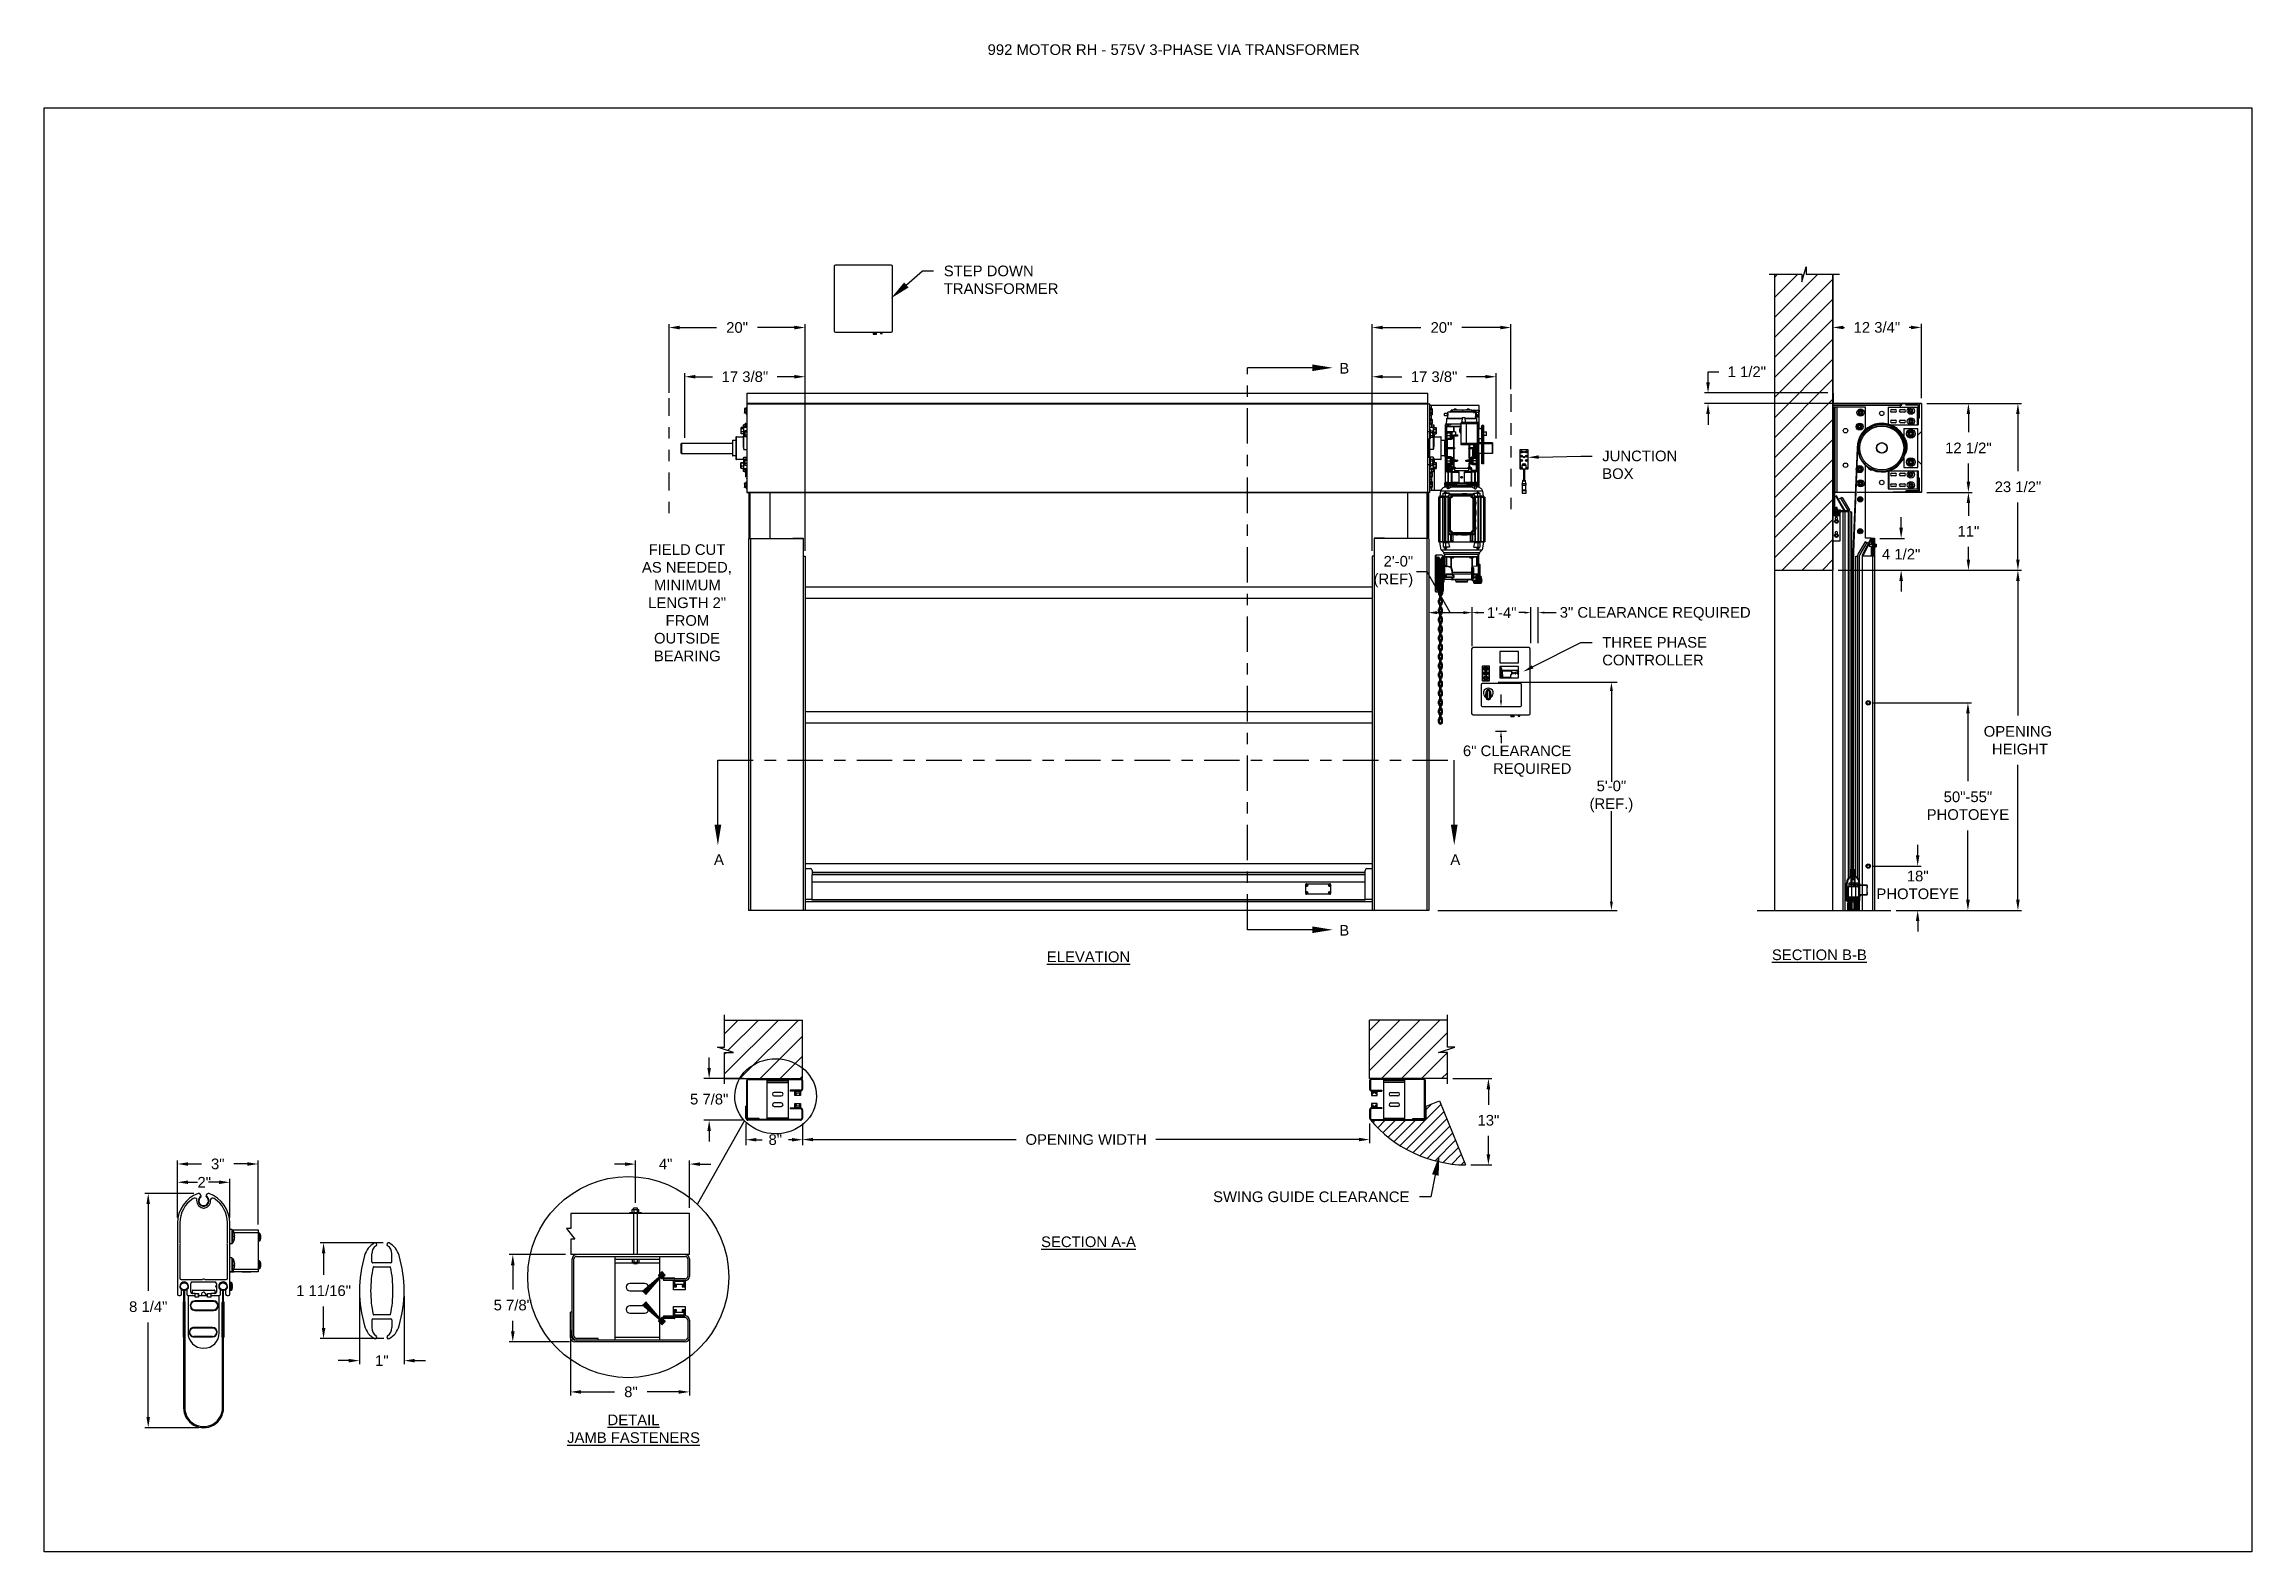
# Model space of a CAD drawing. Header units: inches. Extents: x 170 to 312, y 215 to 248.
# Drawn here: x 268.24 to 287.71, y 214.76 to 228.05 of the extents above; entities that cross this region are included whole.
import ezdxf
from ezdxf import colors
from ezdxf.entities.mleader import LeaderData, LeaderLine
from ezdxf.math import Vec2, Vec3

# ---------------------------------------------------------------- set-up
doc = ezdxf.new("R2010")
doc.units = ezdxf.units.IN
doc.header["$LTSCALE"] = 0.25
doc.header["$MEASUREMENT"] = 0
doc.linetypes.add('CENTER', pattern=[2, 1.25, -0.25, 0.25, -0.25])
doc.linetypes.add('PHANTOM2', pattern=[1.25, 0.625, -0.125, 0.125, -0.125, 0.125, -0.125])
for name, color, linetype in [('575V 3-PHASE 60HZ', 4, 'Continuous'), ('ANNOTATIONS', 1, 'Continuous'), ('DETAILS', 4, 'Continuous'), ('HIDDEN', 6, 'PHANTOM2'), ('MOTOR LH', 7, 'Continuous'), ('SECTION CUTS', 6, 'CENTER'), ('STANDARD MOTOR RH', 7, 'Continuous')]:
    doc.layers.add(name, color=color, linetype=linetype)
doc.styles.add('ARIAL', font='arial.ttf', dxfattribs={"height": 0.09375})
doc.styles.add('ROMANS', font='Romans', dxfattribs={"height": 0.09375})
doc.styles.get("Standard").update_dxf_attribs({"font": 'romans.shx'})
doc.dimstyles.get("Standard").update_dxf_attribs({"dimscale": 60, "dimtxt": 0.0833, "dimasz": 0.0833, "dimexe": 0.0833, "dimexo": 0.04, "dimgap": 0.09, "dimtad": 0, "dimtih": 1, "dimtoh": 1, "dimdec": 4, "dimzin": 1, "dimdsep": 46, "dimlunit": 4, "dimtxsty": 'Standard', "dimcen": 0.09, "dimclrt": 150, "dimadec": 4, "dimazin": 2, "dimtfac": 1, "dimtdec": 0, "dimtofl": 0, "dimtmove": 0, "dimatfit": 3, "dimfxl": 1, "dimtolj": 1, "dimtzin": 0, "dimlwd": -1, "dimlwe": -1, "dimarcsym": 1})
doc.dimstyles.new('STANDARD$0', dxfattribs={"dimtxt": 0.09375, "dimasz": 0.09375, "dimexe": 0.03125, "dimexo": 0.046875, "dimgap": 0.09, "dimtad": 0, "dimtih": 1, "dimtoh": 1, "dimdec": 4, "dimzin": 0, "dimdsep": 46, "dimtxsty": 'ARIAL', "dimcen": 0.09, "dimadec": 0, "dimazin": 0, "dimtfac": 1, "dimtdec": 4, "dimtofl": 0, "dimtmove": 0, "dimatfit": 1, "dimfxl": 1, "dimtolj": 1, "dimtzin": 0, "dimarcsym": 0})
pattern_1 = [(45, (97.18562, -31.62372), (-0.08838835, 0.08838835), [])]
pattern_2 = [(45, (282.16697, 214.52175), (-0.0883883, 0.0883883), []), (135, (282.16697, 214.52175), (-0.0883883, -0.0883883), [])]
pattern_3 = [(45, (282.16697, 206.48444), (-0.08838835, 0.08838835), []), (135, (282.16697, 206.48444), (-0.26516504, 0.08838835), [0.3125, -0.1875])]

msp = doc.modelspace()

# ---------------------------------------------------------------- texts
at = {"layer": 'ANNOTATIONS', "insert": (276.56248, 228.05267), "char_height": 0.09375, "width": 4.6220629, "attachment_point": 1, "line_spacing_factor": 0.86134, "style": 'ARIAL'}
msp.add_mtext('992 MOTOR RH - 575V 3-PHASE VIA TRANSFORMER', dxfattribs=at)
at = {"layer": 'ANNOTATIONS', "char_height": 0.09375, "style": 'ARIAL'}
for s, insert, width, attachment_point in [('\\pi0.08461;FIELD CUT \\P\\pi0.02546;AS NEEDED, \\P\\pi0.13149;MINIMUM \\P\\pi0.08068;LENGTH 2" \\P\\pi0.23384;FROM \\P\\pi0.1319;OUTSIDE \\P\\pi0.13043;BEARING', (273.48854, 223.64383), 0.8325753, 1), ('{\\LELEVATION}', (277.45238, 220.05299), 3.0834986, 2), ('{\\LSECTION B-B}', (283.89779, 220.07055), 1.3823677, 2), ('{\\LSECTION A-A}', (277.45238, 217.5398), 1.3823677, 2), ('{\\LDETAIL\\PJAMB FASTENERS}', (273.43967, 215.96923), 1.3823677, 2)]:
    msp.add_mtext(s, dxfattribs=dict(at, insert=insert, width=width, attachment_point=attachment_point))
for s, insert, attachment_point in [('2\'-0"\\P(REF)', (280.31537, 223.40194), 6), ('1\'-4"', (280.96608, 223.04101), 4), ('3" CLEARANCE REQUIRED', (283.29185, 223.03041), 6), ('6" CLEARANCE\\PREQUIRED', (281.71067, 221.73136), 6), ('5\'-0"\\P(REF.)', (282.06386, 221.42047), 5), ('\\A1;2"', (269.65384, 218.01761), 5)]:
    msp.add_mtext(s, dxfattribs=dict(at, insert=insert, attachment_point=attachment_point))
at = {"layer": 'SECTION CUTS', "style": 'ARIAL'}
for s, p in [('B', (279.66394, 225.14852)), ('A', (274.14928, 220.81677)), ('A', (280.64327, 220.81677)), ('B', (279.66394, 220.19265))]:
    msp.add_text(s, height=0.09375, dxfattribs=at).set_placement(p)

# ---------------------------------------------------------------- blocks, each defined once
blk = doc.blocks.new('*D214')
at = {"layer": 'ANNOTATIONS', "color": 0, "lineweight": -2, "transparency": 16777216}
for p, q in [((274.431, 218.536), (274.431, 218.346)), ((274.931, 218.536), (274.931, 218.346)), ((274.524, 218.393), (274.573, 218.393)), ((274.837, 218.393), (274.806, 218.393))]:
    blk.add_line(p, q, dxfattribs=at)
at = {"layer": 'ANNOTATIONS', "color": 0, "transparency": 16777216}
for points in [[(274.524, 218.408), (274.524, 218.377), (274.431, 218.393)], [(274.837, 218.408), (274.837, 218.377), (274.931, 218.393)]]:
    blk.add_solid(points, dxfattribs=at)
at = {"layer": 'defpoints', "color": 0, "transparency": 16777216}
for p in [(274.431, 218.583), (274.931, 218.583), (274.931, 218.393)]:
    blk.add_point(p, dxfattribs=at)
at = {"layer": 'ANNOTATIONS', "color": 0, "transparency": 16777216, "insert": (274.69, 218.393), "char_height": 0.0938, "attachment_point": 5, "style": 'ARIAL'}
blk.add_mtext('\\A1;8"', dxfattribs=at)
blk = doc.blocks.new('*D215')
at = {"layer": 'ANNOTATIONS', "color": 0, "lineweight": -2, "transparency": 16777216}
for p, q in [((284.765, 220.9), (284.765, 220.994)), ((284.376, 220.806), (284.796, 220.806)), ((284.574, 220.415), (284.796, 220.415)), ((284.765, 220.321), (284.765, 220.228))]:
    blk.add_line(p, q, dxfattribs=at)
at = {"layer": 'ANNOTATIONS', "color": 0, "transparency": 16777216}
for points in [[(284.749, 220.9), (284.78, 220.9), (284.765, 220.806)], [(284.749, 220.321), (284.78, 220.321), (284.765, 220.415)]]:
    blk.add_solid(points, dxfattribs=at)
at = {"layer": 'defpoints', "color": 0, "transparency": 16777216}
for p in [(284.329, 220.806), (284.765, 220.806), (284.527, 220.415)]:
    blk.add_point(p, dxfattribs=at)
at = {"layer": 'ANNOTATIONS', "color": 0, "transparency": 16777216, "insert": (284.765, 220.639), "char_height": 0.0938, "attachment_point": 5, "style": 'ARIAL'}
blk.add_mtext('\\A1;18"\\PPHOTOEYE', dxfattribs=at)
blk = doc.blocks.new('*D216')
at = {"layer": 'ANNOTATIONS', "color": 0, "lineweight": -2, "transparency": 16777216}
for p, q in [((284.376, 222.246), (285.239, 222.246)), ((285.208, 222.152), (285.208, 221.554)), ((285.208, 220.509), (285.208, 221.121)), ((284.574, 220.415), (285.239, 220.415))]:
    blk.add_line(p, q, dxfattribs=at)
at = {"layer": 'ANNOTATIONS', "color": 0, "transparency": 16777216}
for points in [[(285.192, 222.152), (285.224, 222.152), (285.208, 222.246)], [(285.192, 220.509), (285.224, 220.509), (285.208, 220.415)]]:
    blk.add_solid(points, dxfattribs=at)
at = {"layer": 'defpoints', "color": 0, "transparency": 16777216}
for p in [(284.329, 222.246), (285.208, 222.246), (284.527, 220.415)]:
    blk.add_point(p, dxfattribs=at)
at = {"layer": 'ANNOTATIONS', "color": 0, "transparency": 16777216, "insert": (285.208, 221.338), "char_height": 0.09375, "attachment_point": 5, "style": 'ARIAL'}
blk.add_mtext('\\A1;50"-55"\\PPHOTOEYE', dxfattribs=at)
blk = doc.blocks.new('*D217')
at = {"layer": 'ANNOTATIONS', "color": 0, "lineweight": -2, "transparency": 16777216}
for p, q in [((274.107, 219.025), (274.107, 219.119)), ((274.409, 218.932), (274.06, 218.932)), ((274.402, 218.565), (274.06, 218.565)), ((274.107, 218.471), (274.107, 218.377))]:
    blk.add_line(p, q, dxfattribs=at)
at = {"layer": 'ANNOTATIONS', "color": 0, "transparency": 16777216}
for points in [[(274.091, 219.025), (274.122, 219.025), (274.107, 218.932)], [(274.091, 218.471), (274.122, 218.471), (274.107, 218.565)]]:
    blk.add_solid(points, dxfattribs=at)
at = {"layer": 'defpoints', "color": 0, "transparency": 16777216}
for p in [(274.456, 218.932), (274.107, 218.565), (274.448, 218.565)]:
    blk.add_point(p, dxfattribs=at)
at = {"layer": 'ANNOTATIONS', "color": 0, "transparency": 16777216, "insert": (274.107, 218.75), "char_height": 0.0938, "attachment_point": 5, "style": 'ARIAL'}
blk.add_mtext('\\A1;5 7/8"', dxfattribs=at)
blk = doc.blocks.new('*D220')
at = {"layer": 'ANNOTATIONS', "color": 0, "lineweight": -2, "transparency": 16777216}
for p, q in [((284.845, 224.101), (285.244, 224.101)), ((285.212, 224.007), (285.212, 223.895)), ((285.212, 223.509), (285.212, 223.621)), ((284.064, 223.415), (285.244, 223.415))]:
    blk.add_line(p, q, dxfattribs=at)
at = {"layer": 'ANNOTATIONS', "color": 0, "transparency": 16777216}
for points in [[(285.197, 224.007), (285.228, 224.007), (285.212, 224.101)], [(285.197, 223.509), (285.228, 223.509), (285.212, 223.415)]]:
    blk.add_solid(points, dxfattribs=at)
at = {"layer": 'defpoints', "color": 0, "transparency": 16777216}
for p in [(284.798, 224.101), (285.212, 224.101), (284.017, 223.415)]:
    blk.add_point(p, dxfattribs=at)
at = {"layer": 'ANNOTATIONS', "color": 0, "transparency": 16777216, "insert": (285.212, 223.758), "char_height": 0.0938, "attachment_point": 5, "style": 'ARIAL'}
blk.add_mtext('\\A1;11"', dxfattribs=at)
blk = doc.blocks.new('*D221')
at = {"layer": 'ANNOTATIONS', "color": 0, "lineweight": -2, "transparency": 16777216}
for p, q in [((271.231, 217.484), (270.675, 217.484)), ((270.706, 217.39), (270.706, 217.2)), ((270.706, 216.732), (270.706, 216.923)), ((271.237, 216.639), (270.675, 216.639))]:
    blk.add_line(p, q, dxfattribs=at)
at = {"layer": 'ANNOTATIONS', "color": 0, "transparency": 16777216}
for points in [[(270.691, 217.39), (270.722, 217.39), (270.706, 217.484)], [(270.691, 216.732), (270.722, 216.732), (270.706, 216.639)]]:
    blk.add_solid(points, dxfattribs=at)
at = {"layer": 'defpoints', "color": 0, "transparency": 16777216}
for p in [(271.278, 217.484), (270.706, 216.639), (271.284, 216.639)]:
    blk.add_point(p, dxfattribs=at)
at = {"layer": 'ANNOTATIONS', "color": 0, "transparency": 16777216, "insert": (270.706, 217.061), "char_height": 0.09375, "attachment_point": 5, "style": 'ARIAL'}
blk.add_mtext('\\A1;1 11/16"', dxfattribs=at)
blk = doc.blocks.new('*D222')
at = {"layer": 'ANNOTATIONS', "color": 0, "lineweight": -2, "transparency": 16777216}
for p, q in [((271.023, 217.014), (271.023, 216.413)), ((271.417, 217.014), (271.417, 216.413)), ((270.929, 216.445), (270.836, 216.445)), ((271.511, 216.445), (271.604, 216.445))]:
    blk.add_line(p, q, dxfattribs=at)
at = {"layer": 'ANNOTATIONS', "color": 0, "transparency": 16777216}
for points in [[(270.929, 216.46), (270.929, 216.429), (271.023, 216.445)], [(271.511, 216.46), (271.511, 216.429), (271.417, 216.445)]]:
    blk.add_solid(points, dxfattribs=at)
at = {"layer": 'defpoints', "color": 0, "transparency": 16777216}
for p in [(271.023, 217.061), (271.417, 217.061), (271.417, 216.445)]:
    blk.add_point(p, dxfattribs=at)
at = {"layer": 'ANNOTATIONS', "color": 0, "transparency": 16777216, "insert": (271.22, 216.445), "char_height": 0.0938, "attachment_point": 5, "style": 'ARIAL'}
blk.add_mtext('\\A1;1"', dxfattribs=at)
blk = doc.blocks.new('*D218')
at = {"layer": 'ANNOTATIONS', "color": 0, "lineweight": -2, "transparency": 16777216}
for p, q in [((284.619, 223.79), (284.619, 223.884)), ((284.431, 223.696), (284.65, 223.696)), ((284.064, 223.415), (284.65, 223.415)), ((284.619, 223.321), (284.619, 223.228))]:
    blk.add_line(p, q, dxfattribs=at)
at = {"layer": 'ANNOTATIONS', "color": 0, "transparency": 16777216}
for points in [[(284.603, 223.79), (284.635, 223.79), (284.619, 223.696)], [(284.603, 223.321), (284.635, 223.321), (284.619, 223.415)]]:
    blk.add_solid(points, dxfattribs=at)
at = {"layer": 'defpoints', "color": 0, "transparency": 16777216}
for p in [(284.384, 223.696), (284.619, 223.696), (284.017, 223.415)]:
    blk.add_point(p, dxfattribs=at)
at = {"layer": 'ANNOTATIONS', "color": 0, "transparency": 16777216, "insert": (284.619, 223.556), "char_height": 0.0938, "attachment_point": 5, "style": 'ARIAL'}
blk.add_mtext('\\A1;4 1/2"', dxfattribs=at)
blk = doc.blocks.new('*D219')
at = {"layer": 'ANNOTATIONS', "color": 0, "lineweight": -2, "transparency": 16777216}
for p, q in [((282.916, 225.071), (282.916, 225.165)), ((282.916, 225.165), (283.01, 225.165)), ((283.972, 224.978), (282.885, 224.978)), ((284.751, 224.885), (282.885, 224.885)), ((282.916, 224.792), (282.916, 224.698))]:
    blk.add_line(p, q, dxfattribs=at)
at = {"layer": 'ANNOTATIONS', "color": 0, "transparency": 16777216}
for points in [[(282.9, 225.071), (282.932, 225.071), (282.916, 224.978)], [(282.9, 224.792), (282.932, 224.792), (282.916, 224.885)]]:
    blk.add_solid(points, dxfattribs=at)
at = {"layer": 'defpoints', "color": 0, "transparency": 16777216}
for p in [(282.916, 224.885), (284.019, 224.978), (284.798, 224.885)]:
    blk.add_point(p, dxfattribs=at)
at = {"layer": 'ANNOTATIONS', "color": 0, "transparency": 16777216, "insert": (283.258, 225.165), "char_height": 0.0938, "attachment_point": 5, "style": 'ARIAL'}
blk.add_mtext('\\A1;1 1/2"', dxfattribs=at)
blk = doc.blocks.new('*D223')
at = {"layer": 'ANNOTATIONS', "color": 0, "lineweight": -2, "transparency": 16777216}
for p, q in [((273.753, 224.979), (273.753, 225.586)), ((273.846, 225.555), (274.172, 225.555)), ((274.859, 225.555), (274.534, 225.555)), ((274.953, 223.585), (274.953, 225.586))]:
    blk.add_line(p, q, dxfattribs=at)
at = {"layer": 'ANNOTATIONS', "color": 0, "transparency": 16777216}
for points in [[(273.846, 225.571), (273.846, 225.539), (273.753, 225.555)], [(274.859, 225.571), (274.859, 225.539), (274.953, 225.555)]]:
    blk.add_solid(points, dxfattribs=at)
at = {"layer": 'defpoints', "color": 0, "transparency": 16777216}
for p in [(273.753, 225.555), (273.753, 224.932), (274.953, 223.539)]:
    blk.add_point(p, dxfattribs=at)
at = {"layer": 'ANNOTATIONS', "color": 0, "transparency": 16777216, "insert": (274.353, 225.555), "char_height": 0.0938, "attachment_point": 5, "style": 'ARIAL'}
blk.add_mtext('\\A1;20"', dxfattribs=at)
blk = doc.blocks.new('*D224')
at = {"layer": 'ANNOTATIONS', "color": 0, "lineweight": -2, "transparency": 16777216}
for p, q in [((273.891, 224.583), (273.891, 225.153)), ((273.984, 225.121), (274.137, 225.121)), ((274.859, 225.121), (274.707, 225.121)), ((274.953, 223.585), (274.953, 225.153))]:
    blk.add_line(p, q, dxfattribs=at)
at = {"layer": 'ANNOTATIONS', "color": 0, "transparency": 16777216}
for points in [[(273.984, 225.137), (273.984, 225.106), (273.891, 225.121)], [(274.859, 225.137), (274.859, 225.106), (274.953, 225.121)]]:
    blk.add_solid(points, dxfattribs=at)
at = {"layer": 'defpoints', "color": 0, "transparency": 16777216}
for p in [(274.953, 225.121), (273.891, 224.537), (274.953, 223.539)]:
    blk.add_point(p, dxfattribs=at)
at = {"layer": 'ANNOTATIONS', "color": 0, "transparency": 16777216, "insert": (274.422, 225.121), "char_height": 0.09375, "attachment_point": 5, "style": 'ARIAL'}
blk.add_mtext('\\A1;17 3/8"', dxfattribs=at)
blk = doc.blocks.new('*D225')
at = {"layer": 'ANNOTATIONS', "color": 0, "lineweight": -2, "transparency": 16777216}
for p, q in [((279.953, 223.585), (279.953, 225.153)), ((280.047, 225.121), (280.215, 225.121)), ((280.953, 225.121), (280.785, 225.121)), ((281.047, 224.578), (281.047, 225.153))]:
    blk.add_line(p, q, dxfattribs=at)
at = {"layer": 'ANNOTATIONS', "color": 0, "transparency": 16777216}
for points in [[(280.047, 225.137), (280.047, 225.106), (279.953, 225.121)], [(280.953, 225.137), (280.953, 225.106), (281.047, 225.121)]]:
    blk.add_solid(points, dxfattribs=at)
at = {"layer": 'defpoints', "color": 0, "transparency": 16777216}
for p in [(279.953, 225.121), (281.047, 224.532), (279.953, 223.539)]:
    blk.add_point(p, dxfattribs=at)
at = {"layer": 'ANNOTATIONS', "color": 0, "transparency": 16777216, "insert": (280.5, 225.121), "char_height": 0.09375, "attachment_point": 5, "style": 'ARIAL'}
blk.add_mtext('\\A1;17 3/8"', dxfattribs=at)
blk = doc.blocks.new('*D228')
at = {"layer": 'ANNOTATIONS', "color": 0, "lineweight": -2, "transparency": 16777216}
for p, q in [((269.561, 217.919), (269.129, 217.919)), ((269.16, 217.825), (269.16, 217.059)), ((269.16, 215.947), (269.16, 216.782)), ((269.602, 215.853), (269.129, 215.853))]:
    blk.add_line(p, q, dxfattribs=at)
at = {"layer": 'ANNOTATIONS', "color": 0, "transparency": 16777216}
for points in [[(269.144, 217.825), (269.175, 217.825), (269.16, 217.919)], [(269.144, 215.947), (269.175, 215.947), (269.16, 215.853)]]:
    blk.add_solid(points, dxfattribs=at)
at = {"layer": 'defpoints', "color": 0, "transparency": 16777216}
for p in [(269.608, 217.919), (269.16, 215.853), (269.649, 215.853)]:
    blk.add_point(p, dxfattribs=at)
at = {"layer": 'ANNOTATIONS', "color": 0, "transparency": 16777216, "insert": (269.16, 216.92), "char_height": 0.0938, "attachment_point": 5, "style": 'ARIAL'}
blk.add_mtext('\\A1;8 1/4"', dxfattribs=at)
blk = doc.blocks.new('*D229')
at = {"layer": 'ANNOTATIONS', "color": 0, "lineweight": -2, "transparency": 16777216}
for p, q in [((269.418, 217.706), (269.418, 218.21)), ((269.512, 218.179), (269.629, 218.179)), ((270.035, 218.179), (269.916, 218.179)), ((270.129, 217.644), (270.129, 218.21))]:
    blk.add_line(p, q, dxfattribs=at)
at = {"layer": 'ANNOTATIONS', "color": 0, "transparency": 16777216}
for points in [[(269.512, 218.194), (269.512, 218.163), (269.418, 218.179)], [(270.035, 218.194), (270.035, 218.163), (270.129, 218.179)]]:
    blk.add_solid(points, dxfattribs=at)
at = {"layer": 'defpoints', "color": 0, "transparency": 16777216}
for p in [(269.418, 218.179), (269.418, 217.659), (270.129, 217.597)]:
    blk.add_point(p, dxfattribs=at)
at = {"layer": 'ANNOTATIONS', "color": 0, "transparency": 16777216, "insert": (269.773, 218.179), "char_height": 0.0938, "attachment_point": 5, "style": 'ARIAL'}
blk.add_mtext('\\A1;3"', dxfattribs=at)
blk = doc.blocks.new('*D226')
at = {"layer": 'ANNOTATIONS', "color": 0, "lineweight": -2, "transparency": 16777216}
for p, q in [((272.839, 217.38), (272.344, 217.38)), ((272.375, 217.286), (272.375, 217.072)), ((272.375, 216.703), (272.375, 216.795)), ((272.874, 216.61), (272.344, 216.61))]:
    blk.add_line(p, q, dxfattribs=at)
at = {"layer": 'ANNOTATIONS', "color": 0, "transparency": 16777216}
for points in [[(272.359, 217.286), (272.391, 217.286), (272.375, 217.38)], [(272.359, 216.703), (272.391, 216.703), (272.375, 216.61)]]:
    blk.add_solid(points, dxfattribs=at)
at = {"layer": 'defpoints', "color": 0, "transparency": 16777216}
for p in [(272.886, 217.38), (272.375, 216.61), (272.921, 216.61)]:
    blk.add_point(p, dxfattribs=at)
at = {"layer": 'ANNOTATIONS', "color": 0, "transparency": 16777216, "insert": (272.375, 216.934), "char_height": 0.0938, "attachment_point": 5, "style": 'ARIAL'}
blk.add_mtext('\\A1;5 7/8"', dxfattribs=at)
blk = doc.blocks.new('*D227')
at = {"layer": 'ANNOTATIONS', "color": 0, "lineweight": -2, "transparency": 16777216}
for p, q in [((272.883, 216.713), (272.883, 216.137)), ((273.933, 216.665), (273.933, 216.137)), ((272.977, 216.169), (273.273, 216.169)), ((273.839, 216.169), (273.561, 216.169))]:
    blk.add_line(p, q, dxfattribs=at)
at = {"layer": 'ANNOTATIONS', "color": 0, "transparency": 16777216}
for points in [[(272.977, 216.184), (272.977, 216.153), (272.883, 216.169)], [(273.839, 216.184), (273.839, 216.153), (273.933, 216.169)]]:
    blk.add_solid(points, dxfattribs=at)
at = {"layer": 'defpoints', "color": 0, "transparency": 16777216}
for p in [(272.883, 216.76), (273.933, 216.712), (272.883, 216.169)]:
    blk.add_point(p, dxfattribs=at)
at = {"layer": 'ANNOTATIONS', "color": 0, "transparency": 16777216, "insert": (273.417, 216.169), "char_height": 0.0938, "attachment_point": 5, "style": 'ARIAL'}
blk.add_mtext('\\A1;8"', dxfattribs=at)
blk = doc.blocks.new('*D230')
at = {"layer": 'ANNOTATIONS', "color": 0, "lineweight": -2, "transparency": 16777216}
for p, q in [((273.364, 218.178), (273.271, 218.178)), ((273.458, 217.835), (273.458, 218.209)), ((273.933, 217.791), (273.933, 218.209)), ((274.027, 218.178), (274.121, 218.178))]:
    blk.add_line(p, q, dxfattribs=at)
at = {"layer": 'ANNOTATIONS', "color": 0, "transparency": 16777216}
for points in [[(273.364, 218.193), (273.364, 218.162), (273.458, 218.178)], [(274.027, 218.193), (274.027, 218.162), (273.933, 218.178)]]:
    blk.add_solid(points, dxfattribs=at)
at = {"layer": 'defpoints', "color": 0, "transparency": 16777216}
for p in [(273.933, 218.178), (273.458, 217.788), (273.933, 217.744)]:
    blk.add_point(p, dxfattribs=at)
at = {"layer": 'ANNOTATIONS', "color": 0, "transparency": 16777216, "insert": (273.723, 218.178), "char_height": 0.0938, "attachment_point": 5, "style": 'ARIAL'}
blk.add_mtext('\\A1;4"', dxfattribs=at)
blk = doc.blocks.new('*D231')
at = {"layer": 'ANNOTATIONS', "color": 0, "lineweight": -2, "transparency": 16777216}
for p, q in [((284.016, 225.023), (284.016, 225.587)), ((284.109, 225.556), (284.119, 225.556)), ((284.705, 225.556), (284.69, 225.556)), ((284.798, 224.931), (284.798, 225.587))]:
    blk.add_line(p, q, dxfattribs=at)
at = {"layer": 'ANNOTATIONS', "color": 0, "transparency": 16777216}
for points in [[(284.109, 225.571), (284.109, 225.54), (284.016, 225.556)], [(284.705, 225.571), (284.705, 225.54), (284.798, 225.556)]]:
    blk.add_solid(points, dxfattribs=at)
at = {"layer": 'defpoints', "color": 0, "transparency": 16777216}
for p in [(284.798, 225.556), (284.016, 224.976), (284.798, 224.884)]:
    blk.add_point(p, dxfattribs=at)
at = {"layer": 'ANNOTATIONS', "color": 0, "transparency": 16777216, "insert": (284.405, 225.556), "char_height": 0.09375, "attachment_point": 5, "style": 'ARIAL'}
blk.add_mtext('\\A1;12 3/4"', dxfattribs=at)
blk = doc.blocks.new('*D232')
at = {"layer": 'ANNOTATIONS', "color": 0, "lineweight": -2, "transparency": 16777216}
for p, q in [((284.845, 224.885), (285.244, 224.885)), ((285.212, 224.792), (285.212, 224.632)), ((285.212, 224.195), (285.212, 224.355)), ((284.845, 224.101), (285.244, 224.101))]:
    blk.add_line(p, q, dxfattribs=at)
at = {"layer": 'ANNOTATIONS', "color": 0, "transparency": 16777216}
for points in [[(285.197, 224.792), (285.228, 224.792), (285.212, 224.885)], [(285.197, 224.195), (285.228, 224.195), (285.212, 224.101)]]:
    blk.add_solid(points, dxfattribs=at)
at = {"layer": 'defpoints', "color": 0, "transparency": 16777216}
for p in [(284.798, 224.885), (284.798, 224.101), (285.212, 224.101)]:
    blk.add_point(p, dxfattribs=at)
at = {"layer": 'ANNOTATIONS', "color": 0, "transparency": 16777216, "insert": (285.212, 224.493), "char_height": 0.09375, "attachment_point": 5, "style": 'ARIAL'}
blk.add_mtext('\\A1;12 1/2"', dxfattribs=at)
blk = doc.blocks.new('*D233')
at = {"layer": 'ANNOTATIONS', "color": 0, "lineweight": -2, "transparency": 16777216}
for p, q in [((284.845, 224.101), (285.244, 224.101)), ((285.212, 224.007), (285.212, 223.895)), ((285.212, 223.509), (285.212, 223.621)), ((284.064, 223.415), (285.244, 223.415))]:
    blk.add_line(p, q, dxfattribs=at)
at = {"layer": 'ANNOTATIONS', "color": 0, "transparency": 16777216}
for points in [[(285.197, 224.007), (285.228, 224.007), (285.212, 224.101)], [(285.197, 223.509), (285.228, 223.509), (285.212, 223.415)]]:
    blk.add_solid(points, dxfattribs=at)
at = {"layer": 'defpoints', "color": 0, "transparency": 16777216}
for p in [(284.798, 224.101), (285.212, 224.101), (284.017, 223.415)]:
    blk.add_point(p, dxfattribs=at)
at = {"layer": 'ANNOTATIONS', "color": 0, "transparency": 16777216, "insert": (285.212, 223.758), "char_height": 0.0938, "attachment_point": 5, "style": 'ARIAL'}
blk.add_mtext('\\A1;  ', dxfattribs=at)
blk = doc.blocks.new('*D234')
at = {"layer": 'ANNOTATIONS', "color": 0, "lineweight": -2, "transparency": 16777216}
for p, q in [((284.847, 224.885), (285.244, 224.885)), ((285.212, 224.792), (285.212, 224.632)), ((285.212, 224.195), (285.212, 224.355)), ((284.845, 224.101), (285.244, 224.101))]:
    blk.add_line(p, q, dxfattribs=at)
at = {"layer": 'ANNOTATIONS', "color": 0, "transparency": 16777216}
for points in [[(285.197, 224.792), (285.228, 224.792), (285.212, 224.885)], [(285.197, 224.195), (285.228, 224.195), (285.212, 224.101)]]:
    blk.add_solid(points, dxfattribs=at)
at = {"layer": 'defpoints', "color": 0, "transparency": 16777216}
for p in [(284.8, 224.885), (284.798, 224.101), (285.212, 224.101)]:
    blk.add_point(p, dxfattribs=at)
at = {"layer": 'ANNOTATIONS', "color": 0, "transparency": 16777216, "insert": (285.212, 224.493), "char_height": 0.09375, "attachment_point": 5, "style": 'ARIAL'}
blk.add_mtext('\\A1;12 1/2"', dxfattribs=at)
blk = doc.blocks.new('*D235')
at = {"layer": 'ANNOTATIONS', "color": 0, "lineweight": -2, "transparency": 16777216}
for p, q in [((284.845, 224.885), (285.68, 224.885)), ((285.649, 224.792), (285.649, 224.289)), ((285.649, 223.509), (285.649, 224.012)), ((284.064, 223.415), (285.68, 223.415))]:
    blk.add_line(p, q, dxfattribs=at)
at = {"layer": 'ANNOTATIONS', "color": 0, "transparency": 16777216}
for points in [[(285.633, 224.792), (285.664, 224.792), (285.649, 224.885)], [(285.633, 223.509), (285.664, 223.509), (285.649, 223.415)]]:
    blk.add_solid(points, dxfattribs=at)
at = {"layer": 'defpoints', "color": 0, "transparency": 16777216}
for p in [(284.798, 224.885), (285.649, 224.885), (284.017, 223.415)]:
    blk.add_point(p, dxfattribs=at)
at = {"layer": 'ANNOTATIONS', "color": 0, "transparency": 16777216, "insert": (285.649, 224.15), "char_height": 0.09375, "attachment_point": 5, "style": 'ARIAL'}
blk.add_mtext('\\A1;23 1/2"', dxfattribs=at)
blk = doc.blocks.new('*D236')
at = {"layer": 'ANNOTATIONS', "color": 0, "lineweight": -2, "transparency": 16777216}
for p, q in [((279.953, 223.585), (279.953, 225.586)), ((280.047, 225.555), (280.384, 225.555)), ((281.083, 225.555), (280.746, 225.555)), ((281.177, 225.012), (281.177, 225.586))]:
    blk.add_line(p, q, dxfattribs=at)
at = {"layer": 'ANNOTATIONS', "color": 0, "transparency": 16777216}
for points in [[(280.047, 225.571), (280.047, 225.539), (279.953, 225.555)], [(281.083, 225.571), (281.083, 225.539), (281.177, 225.555)]]:
    blk.add_solid(points, dxfattribs=at)
at = {"layer": 'defpoints', "color": 0, "transparency": 16777216}
for p in [(281.177, 225.555), (281.177, 224.965), (279.953, 223.539)]:
    blk.add_point(p, dxfattribs=at)
at = {"layer": 'ANNOTATIONS', "color": 0, "transparency": 16777216, "insert": (280.565, 225.555), "char_height": 0.0938, "attachment_point": 5, "style": 'ARIAL'}
blk.add_mtext('\\A1;20"', dxfattribs=at)
blk = doc.blocks.new('*D237')
at = {"layer": 'ANNOTATIONS', "color": 0, "linetype": 'ByBlock', "lineweight": -2, "transparency": 16777216}
for p, q in [((280.665, 218.932), (281.01, 218.932)), ((280.979, 218.838), (280.979, 218.701)), ((280.979, 218.264), (280.979, 218.426)), ((280.824, 218.17), (281.01, 218.17))]:
    blk.add_line(p, q, dxfattribs=at)
at = {"layer": 'ANNOTATIONS', "color": 0, "transparency": 16777216}
for points in [[(280.963, 218.838), (280.995, 218.838), (280.979, 218.932)], [(280.963, 218.264), (280.995, 218.264), (280.979, 218.17)]]:
    blk.add_solid(points, dxfattribs=at)
at = {"layer": 'defpoints', "color": 0, "transparency": 16777216}
for p in [(280.618, 218.932), (280.979, 218.932), (280.777, 218.17)]:
    blk.add_point(p, dxfattribs=at)
at = {"layer": 'ANNOTATIONS', "color": 0, "transparency": 16777216, "insert": (280.979, 218.564), "char_height": 0.0938, "attachment_point": 5, "style": 'ARIAL'}
blk.add_mtext('\\A1;13"', dxfattribs=at)
blk = doc.blocks.new('*D238')
at = {"layer": 'ANNOTATIONS', "color": 0, "lineweight": -2, "transparency": 16777216}
for p, q in [((274.931, 218.536), (274.931, 218.363)), ((279.931, 218.536), (279.931, 218.363)), ((275.024, 218.394), (276.814, 218.394)), ((279.837, 218.394), (278.047, 218.394))]:
    blk.add_line(p, q, dxfattribs=at)
at = {"layer": 'ANNOTATIONS', "color": 0, "transparency": 16777216}
for points in [[(275.024, 218.41), (275.024, 218.379), (274.931, 218.394)], [(279.837, 218.41), (279.837, 218.379), (279.931, 218.394)]]:
    blk.add_solid(points, dxfattribs=at)
at = {"layer": 'defpoints', "color": 0, "transparency": 16777216}
for p in [(274.931, 218.583), (279.931, 218.583), (279.931, 218.394)]:
    blk.add_point(p, dxfattribs=at)
at = {"layer": 'ANNOTATIONS', "color": 0, "transparency": 16777216, "insert": (277.431, 218.394), "char_height": 0.09375, "attachment_point": 5, "style": 'ARIAL'}
blk.add_mtext('\\A1;OPENING WIDTH', dxfattribs=at)
blk = doc.blocks.new('*D239')
at = {"layer": 'ANNOTATIONS', "color": 0, "lineweight": -2, "transparency": 16777216}
for p, q in [((284.064, 223.415), (285.68, 223.415)), ((285.649, 223.321), (285.649, 222.133)), ((285.649, 220.509), (285.649, 221.698)), ((284.574, 220.415), (285.68, 220.415))]:
    blk.add_line(p, q, dxfattribs=at)
at = {"layer": 'ANNOTATIONS', "color": 0, "transparency": 16777216}
for points in [[(285.633, 223.321), (285.664, 223.321), (285.649, 223.415)], [(285.633, 220.509), (285.664, 220.509), (285.649, 220.415)]]:
    blk.add_solid(points, dxfattribs=at)
at = {"layer": 'defpoints', "color": 0, "transparency": 16777216}
for p in [(284.017, 223.415), (285.649, 223.415), (284.527, 220.415)]:
    blk.add_point(p, dxfattribs=at)
at = {"layer": 'ANNOTATIONS', "color": 0, "transparency": 16777216, "insert": (285.649, 221.915), "char_height": 0.09375, "attachment_point": 5, "style": 'ARIAL'}
blk.add_mtext('\\A1;OPENING\\P HEIGHT', dxfattribs=at)

# ---------------------------------------------------------------- dimensions: what is measured, and where the dimension line sits
at = {"layer": 'ANNOTATIONS'}
for base, p1, p2, text, picture, middle in [((284.79829, 225.55556), (284.01557, 224.97604), (284.79829, 224.88386), '12 3/4"', '*D231', (284.40453, 225.55556)), ((273.75254, 225.55501), (274.95323, 223.53851), (273.75254, 224.93177), '20"', '*D223', (274.35288, 225.55501)), ((274.95323, 225.1213), (273.89073, 224.5365), (274.95323, 223.53851), '17 3/8"', '*D224', (274.42198, 225.1213)), ((279.95323, 225.1213), (281.04685, 224.53154), (279.95323, 223.53851), '17 3/8"', '*D225', (280.50004, 225.1213)), ((269.41806, 218.17858), (270.12906, 217.59674), (269.41806, 217.65904), '3"', '*D229', (269.77255, 218.17858)), ((273.93324, 218.17766), (273.45811, 217.78807), (273.93324, 217.74365), '4"', '*D230', (273.72269, 218.17766)), ((271.41681, 216.4446), (271.0231, 217.0607), (271.41681, 217.0607), '1"', '*D222', (271.21995, 216.4446)), ((272.88324, 216.16864), (273.93324, 216.7117), (272.88324, 216.75958), '8"', '*D227', (273.41675, 216.16864))]:
    dim = msp.add_linear_dim(base=base, p1=p1, p2=p2, text=text, dimstyle='STANDARD$0', dxfattribs=at)
    dim.commit()
    dim.dimension.update_dxf_attribs({"geometry": picture, "text_midpoint": middle, "dimtype": 160})
for base, p1, p2, angle, text, picture, middle in [((281.1766, 225.55501), (279.95323, 223.53851), (281.1766, 224.96478), 180, '20"', '*D236', (280.56491, 225.55501)), ((282.91603, 224.88534), (284.01864, 224.97761), (284.79829, 224.88534), 90, '1 1/2"', '*D219', (283.25847, 225.16511)), ((285.64853, 224.88534), (284.01704, 223.41511), (284.79829, 224.88534), 90, '23 1/2"', '*D235', (285.64853, 224.15023)), ((285.21245, 224.10114), (284.79829, 224.88534), (284.79829, 224.10114), 90, '12 1/2"', '*D232', (285.21245, 224.49324)), ((285.21245, 224.10114), (284.79977, 224.88534), (284.79829, 224.10114), 90, '12 1/2"', '*D234', (285.21245, 224.49324)), ((284.61905, 223.69636), (284.01704, 223.41511), (284.38386, 223.69636), 90, '4 1/2"', '*D218', (284.61905, 223.55574)), ((285.20791, 222.24559), (284.5273, 220.41511), (284.32917, 222.24559), 90, '50"-55"\\PPHOTOEYE', '*D216', (285.20791, 221.33766)), ((284.76452, 220.8061), (284.5273, 220.41511), (284.32917, 220.8061), 90, '18"\\PPHOTOEYE', '*D215', (284.76452, 220.63871)), ((269.15986, 215.85328), (269.60752, 217.91869), (269.64856, 215.85328), 90, '8 1/4"', '*D228', (269.15986, 216.92005)), ((270.70619, 216.63866), (271.27822, 217.48397), (271.28398, 216.63866), 90, '1 11/16"', '*D221', (270.70619, 217.06131)), ((272.37512, 216.60956), (272.88603, 217.37987), (272.92077, 216.60956), 90, '5 7/8"', '*D226', (272.37512, 216.93363))]:
    dim = msp.add_linear_dim(base=base, p1=p1, p2=p2, angle=angle, text=text, dimstyle='STANDARD$0', dxfattribs=at)
    dim.commit()
    dim.dimension.update_dxf_attribs({"geometry": picture, "text_midpoint": middle, "dimtype": 160})
for base, p1, p2, text, picture, middle in [((285.21245, 224.10114), (284.01704, 223.41511), (284.79829, 224.10114), '11"', '*D220', (285.21245, 223.75813)), ((285.21245, 224.10114), (284.01704, 223.41511), (284.79829, 224.10114), '  ', '*D233', (285.21245, 223.75813)), ((285.64853, 223.41511), (284.5273, 220.41511), (284.01704, 223.41511), 'OPENING\\P HEIGHT', '*D239', (285.64853, 221.91511))]:
    dim = msp.add_linear_dim(base=base, p1=p1, p2=p2, angle=90, text=text, dimstyle='STANDARD$0', dxfattribs=at)
    dim.commit()
    dim.dimension.update_dxf_attribs({"geometry": picture, "text_midpoint": middle})
for base, p1, p2, text, override, picture, middle in [((274.10672, 218.56477), (274.45585, 218.93158), (274.44842, 218.56477), '5 7/8"', {"dimexe": 0.046875, "dimgap": 0.0625, "dimlunit": 4, "dimcen": 0.089844, "dimfxl": 0.18, "dimfrac": 2}, '*D217', (274.10672, 218.74994)), ((280.97888, 218.93158), (280.77686, 218.17022), (280.61804, 218.93158), '13"', {"dimarcsym": 1}, '*D237', (280.97888, 218.56355))]:
    dim = msp.add_linear_dim(base=base, p1=p1, p2=p2, angle=90, text=text, dimstyle='STANDARD$0', override=override, dxfattribs=at)
    dim.commit()
    dim.dimension.update_dxf_attribs({"geometry": picture, "text_midpoint": middle, "dimtype": 160})
dim = msp.add_linear_dim(base=(274.93054, 218.39271), p1=(274.43054, 218.58264), p2=(274.93054, 218.58264), text='8"', dimstyle='STANDARD$0', override={"dimexe": 0.046875, "dimgap": 0.0625, "dimlunit": 4, "dimcen": 0.089844, "dimfxl": 0.18, "dimfrac": 2}, dxfattribs=at)
dim.commit()
dim.dimension.update_dxf_attribs({"geometry": '*D214', "text_midpoint": (274.68961, 218.39271), "dimtype": 160})
dim = msp.add_linear_dim(base=(279.93054, 218.39436), p1=(274.93054, 218.58264), p2=(279.93054, 218.58264), text='OPENING WIDTH', dimstyle='STANDARD$0', dxfattribs=at)
dim.commit()
dim.dimension.update_dxf_attribs({"geometry": '*D238', "text_midpoint": (277.43054, 218.39436)})

# ---------------------------------------------------------------- hatches: boundary and pattern name
at = {"layer": 'STANDARD MOTOR RH'}
h = msp.add_hatch(dxfattribs=at)
h.set_pattern_fill('ANSI31', color=256, style=0)
h.set_pattern_definition([(45, (98.71362, -31.62213), (-0.08838835, 0.08838835), [])])
edge = h.paths.add_edge_path()
edge.add_line((283.50142, 226.02602), (283.50142, 223.41511))
edge.add_line((283.50142, 223.41511), (284.01704, 223.41511))
edge.add_line((284.01704, 226.02602), (284.01704, 223.41511))
edge = h.paths.add_edge_path()
edge.add_line((283.45503, 226.02602), (283.74213, 226.02602))
edge.add_line((283.74213, 226.02602), (283.74213, 225.95732))
edge.add_line((283.74213, 225.95732), (283.78055, 226.09068))
edge.add_line((283.78055, 226.09068), (283.78055, 226.02602))
edge.add_line((283.78055, 226.02602), (284.07574, 226.02602))
h = msp.add_hatch(dxfattribs=at)
h.set_pattern_fill('ANSI38', color=256, style=0)
h.set_pattern_definition(pattern_3)
edge = h.paths.add_edge_path(flags=0)
edge.add_arc((284.43458, 224.48773), 0.21875, -10.271227, 1.558493, ccw=False)
edge.add_arc((284.65175, 224.44838), 0.00195, 169.73019, 290.166508)
edge.add_arc((284.6504, 224.45204), 0.00586, 290.167861, 350.611169)
edge.add_arc((284.43458, 224.48773), 0.22461, 350.611169, 353.06275)
edge.add_line((284.65754, 224.4606), (284.657, 224.46129))
edge.add_line((284.657, 224.46129), (284.65769, 224.46184))
edge.add_arc((284.43458, 224.48773), 0.22461, 353.380925, 355.94315)
edge.add_arc((284.66252, 224.47156), 0.00391, 144.585383, 175.94315, ccw=False)
edge.add_line((284.65934, 224.47383), (284.66627, 224.48357))
edge.add_arc((284.66309, 224.48584), 0.00391, 324.585383, 359.525281)
edge.add_arc((284.43458, 224.48773), 0.23242, 359.525281, 360.067196)
edge.add_line((284.667, 224.488), (284.66637, 224.48863))
edge.add_line((284.66637, 224.48863), (284.667, 224.48925))
edge.add_arc((284.43458, 224.48773), 0.23242, 0.37559, 9.567854)
edge.add_line((284.66377, 224.52636), (284.66305, 224.52687))
edge.add_line((284.66305, 224.52687), (284.66356, 224.52759))
edge.add_arc((284.43458, 224.48773), 0.23242, 9.875525, 12.268446)
edge.add_arc((284.65597, 224.53587), 0.00586, 12.268446, 91.336026)
edge.add_arc((284.65585, 224.54075), 0.000977, 91.336026, 193.475825)
edge.add_arc((284.43458, 224.48773), 0.22656, 12.344944, 13.475825, ccw=False)
edge.add_arc((284.65529, 224.53603), 0.000625, -33.277588, 12.344944, ccw=False)
edge.add_line((284.65582, 224.53569), (284.65459, 224.53383))
edge.add_arc((284.65512, 224.53349), 0.000625, 146.722412, 236.721822)
edge.add_line((284.65477, 224.53296), (284.65663, 224.53174))
edge.add_arc((284.65629, 224.53122), 0.000625, 11.098506, 56.721822, ccw=False)
edge.add_arc((284.43458, 224.48773), 0.22656, 8.344946, 11.098506, ccw=False)
edge.add_arc((284.65812, 224.52052), 0.000625, -37.27826, 8.344946, ccw=False)
edge.add_line((284.65862, 224.52014), (284.65727, 224.51837))
edge.add_arc((284.65777, 224.51799), 0.000625, 142.72174, 232.722107)
edge.add_line((284.65739, 224.51749), (284.65916, 224.51615))
edge.add_arc((284.65878, 224.51565), 0.000625, 7.098478, 52.722107, ccw=False)
edge.add_arc((284.43458, 224.48773), 0.22656, 1.880189, 7.098478, ccw=False)
edge.add_arc((284.6604, 224.49514), 0.000625, -88.278379, 1.880189, ccw=False)
edge.add_line((284.66041, 224.49452), (284.65385, 224.49432))
edge.add_arc((284.65387, 224.49369), 0.000625, 91.721621, 181.558493)
h = msp.add_hatch(dxfattribs=at)
h.set_pattern_fill('ANSI38', color=256, style=0)
h.set_pattern_definition(pattern_3)
edge = h.paths.add_edge_path(flags=0)
edge.add_arc((284.07454, 223.94003), 0.000313, 90, 180, ccw=False)
edge.add_line((284.07454, 223.94035), (284.08267, 223.94035))
edge.add_arc((284.08267, 223.94003), 0.000313, 0, 90, ccw=False)
edge.add_line((284.08298, 223.94003), (284.08298, 223.93878))
edge.add_arc((284.08329, 223.93878), 0.000313, 180, 270)
edge.add_line((284.08329, 223.93847), (284.08548, 223.93847))
edge.add_arc((284.08548, 223.93878), 0.000313, 270, 360)
edge.add_line((284.08579, 223.93878), (284.08579, 223.94285))
edge.add_arc((284.08548, 223.94285), 0.000313, 0, 90)
edge.add_line((284.08548, 223.94316), (284.07173, 223.94316))
edge.add_arc((284.07173, 223.94285), 0.000313, 90, 180)
edge.add_line((284.07142, 223.94285), (284.07142, 223.93191))
edge.add_arc((284.07111, 223.93191), 0.000313, 270, 360, ccw=False)
edge.add_line((284.07111, 223.9316), (284.03298, 223.9316))
edge.add_arc((284.03298, 223.93128), 0.000313, 90, 180)
edge.add_line((284.03267, 223.93128), (284.03267, 223.9291))
edge.add_arc((284.03298, 223.9291), 0.000313, 180, 270)
edge.add_line((284.03298, 223.92878), (284.08548, 223.92878))
edge.add_arc((284.08548, 223.9291), 0.000313, 270, 360)
edge.add_line((284.08579, 223.9291), (284.08579, 223.93316))
edge.add_arc((284.08548, 223.93316), 0.000313, 0, 90)
edge.add_line((284.08548, 223.93347), (284.08329, 223.93347))
edge.add_arc((284.08329, 223.93316), 0.000313, 90, 180)
edge.add_line((284.08298, 223.93316), (284.08298, 223.93191))
edge.add_arc((284.08267, 223.93191), 0.000313, 270, 360, ccw=False)
edge.add_line((284.08267, 223.9316), (284.07454, 223.9316))
edge.add_arc((284.07454, 223.93191), 0.000313, 180, 270, ccw=False)
edge.add_line((284.07423, 223.93191), (284.07423, 223.94003))
h = msp.add_hatch(dxfattribs=at)
h.set_pattern_fill('ANSI37', color=256, style=0)
h.set_pattern_definition(pattern_2)
edge = h.paths.add_edge_path(flags=0)
edge.add_arc((284.19781, 220.74315), 0.00123, 330, 360)
edge.add_line((284.19904, 220.74315), (284.19904, 220.8191))
edge.add_line((284.19904, 220.8191), (284.19781, 220.8191))
edge.add_line((284.19781, 220.8191), (284.19781, 220.74315))
edge.add_line((284.19781, 220.74315), (284.19554, 220.73921))
edge.add_arc((284.1966, 220.7386), 0.00123, 150, 180)
edge.add_line((284.19537, 220.7386), (284.19537, 220.71399))
edge.add_arc((284.1966, 220.71399), 0.00123, 180, 262.183551)
edge.add_arc((284.19535, 220.70485), 0.008, -262.183551, 82.183551, ccw=False)
edge.add_arc((284.19409, 220.71399), 0.00123, 277.816449, 360)
edge.add_line((284.19533, 220.71399), (284.19533, 220.7386))
edge.add_arc((284.19409, 220.7386), 0.00123, 0, 30)
edge.add_line((284.19516, 220.73921), (284.19289, 220.74315))
edge.add_line((284.19289, 220.74315), (284.19289, 220.8191))
edge.add_line((284.19289, 220.8191), (284.19166, 220.8191))
edge.add_line((284.19166, 220.8191), (284.19166, 220.74315))
edge.add_arc((284.19289, 220.74315), 0.00123, 180, 210)
edge.add_line((284.19182, 220.74253), (284.19409, 220.7386))
edge.add_line((284.19409, 220.7386), (284.19409, 220.71399))
edge.add_arc((284.19535, 220.70485), 0.00923, 97.816449, 442.183551)
edge.add_line((284.1966, 220.71399), (284.1966, 220.7386))
edge.add_line((284.1966, 220.7386), (284.19888, 220.74253))
h = msp.add_hatch(dxfattribs=at)
h.set_pattern_fill('ANSI38', color=256, style=0)
h.set_pattern_definition([(45, (282.16697, 214.52175), (-0.0883883, 0.0883883), []), (135, (282.16697, 214.52175), (-0.265165, 0.0883883), [0.3125, -0.1875])])
edge = h.paths.add_edge_path(flags=0)
edge.add_arc((284.22947, 220.49918), 0.00312, 270, 360)
edge.add_line((284.2326, 220.49918), (284.2326, 220.50686))
edge.add_arc((284.22947, 220.50686), 0.00312, 0, 47.186697)
edge.add_arc((284.23822, 220.5163), 0.00975, -47.186697, 227.186697, ccw=False)
edge.add_arc((284.24697, 220.50686), 0.00312, 132.813303, 180)
edge.add_line((284.24385, 220.50686), (284.24385, 220.49918))
edge.add_arc((284.24697, 220.49918), 0.00312, 180, 270)
edge.add_line((284.24697, 220.49605), (284.24985, 220.49605))
edge.add_arc((284.24985, 220.49918), 0.00312, 270, 360)
edge.add_line((284.25297, 220.49918), (284.25297, 220.65613))
edge.add_arc((284.18422, 220.65613), 0.06875, 0, 70.051433)
edge.add_arc((284.20597, 220.71605), 0.005, 70.051433, 226.50754)
edge.add_arc((284.19535, 220.70485), 0.01044, -226.50754, 46.50754, ccw=False)
edge.add_arc((284.18472, 220.71605), 0.005, 313.49246, 469.948567)
edge.add_arc((284.20647, 220.65613), 0.06875, 109.948567, 180)
edge.add_line((284.13772, 220.65613), (284.13772, 220.49918))
edge.add_arc((284.14085, 220.49918), 0.00312, 180, 270)
edge.add_line((284.14085, 220.49605), (284.14372, 220.49605))
edge.add_arc((284.14372, 220.49918), 0.00312, 270, 360)
edge.add_line((284.14685, 220.49918), (284.14685, 220.50686))
edge.add_arc((284.14372, 220.50686), 0.00312, 0, 47.186697)
edge.add_arc((284.15247, 220.5163), 0.00975, -47.186697, 227.186697, ccw=False)
edge.add_arc((284.16122, 220.50686), 0.00312, 132.813303, 180)
edge.add_line((284.1581, 220.50686), (284.1581, 220.49918))
edge.add_arc((284.16122, 220.49918), 0.00312, 180, 270)
edge.add_line((284.16122, 220.49605), (284.18379, 220.49605))
edge.add_arc((284.18379, 220.49761), 0.00156, 270, 360)
edge.add_line((284.18535, 220.49761), (284.18535, 220.49886))
edge.add_arc((284.18379, 220.49886), 0.00156, 0, 90)
edge.add_line((284.18379, 220.50043), (284.17035, 220.50043))
edge.add_arc((284.17035, 220.50355), 0.00312, 180, 270, ccw=False)
edge.add_line((284.16722, 220.50355), (284.16722, 220.52293))
edge.add_arc((284.17035, 220.52293), 0.00312, 90, 180, ccw=False)
edge.add_line((284.17035, 220.52605), (284.22035, 220.52605))
edge.add_arc((284.22035, 220.52293), 0.00312, 0, 90, ccw=False)
edge.add_line((284.22347, 220.52293), (284.22347, 220.50355))
edge.add_arc((284.22035, 220.50355), 0.00312, 270, 360, ccw=False)
edge.add_line((284.22035, 220.50043), (284.20691, 220.50043))
edge.add_arc((284.20691, 220.49886), 0.00156, 90, 180)
edge.add_line((284.20535, 220.49886), (284.20535, 220.49761))
edge.add_arc((284.20691, 220.49761), 0.00156, 180, 270)
edge.add_line((284.20691, 220.49605), (284.22947, 220.49605))
edge = h.paths.add_edge_path(flags=0)
edge.add_line((284.24485, 220.53105), (284.19785, 220.53105))
edge.add_arc((284.19535, 220.52918), 0.00313, 36.869898, 143.130102)
edge.add_line((284.19285, 220.53105), (284.14585, 220.53105))
edge.add_arc((284.14585, 220.53418), 0.00312, 180, 270, ccw=False)
edge.add_line((284.14272, 220.53418), (284.14272, 220.60783))
edge.add_arc((284.14085, 220.61033), 0.00313, 306.869898, 413.130102)
edge.add_line((284.14272, 220.61283), (284.14272, 220.65613))
edge.add_arc((284.20647, 220.65613), 0.06375, 122.47572, 180, ccw=False)
edge.add_arc((284.17493, 220.70569), 0.005, -2.347244, 122.47572, ccw=False)
edge.add_arc((284.19535, 220.70485), 0.01544, 177.652756, 260.680289)
edge.add_arc((284.19535, 220.69149), 0.00313, 216.869898, 323.130102)
edge.add_arc((284.19535, 220.70485), 0.01544, 279.319711, 362.347244)
edge.add_arc((284.21577, 220.70569), 0.005, 57.52428, 182.347244, ccw=False)
edge.add_arc((284.18422, 220.65613), 0.06375, 0, 57.52428, ccw=False)
edge.add_line((284.24797, 220.65613), (284.24797, 220.61283))
edge.add_arc((284.24985, 220.61033), 0.00313, 126.869898, 233.130102)
edge.add_line((284.24797, 220.60783), (284.24797, 220.53418))
edge.add_arc((284.24485, 220.53418), 0.00312, 270, 360, ccw=False)
h = msp.add_hatch(dxfattribs=at)
h.set_pattern_fill('ANSI37', color=256, style=0)
h.set_pattern_definition(pattern_2)
edge = h.paths.add_edge_path(flags=0)
edge.add_line((284.15477, 220.48075), (284.15373, 220.48255))
edge.add_line((284.15373, 220.48255), (284.15373, 220.50716))
edge.add_arc((284.15247, 220.5163), 0.00923, 277.816449, 622.183551)
edge.add_line((284.15122, 220.50716), (284.15122, 220.48255))
edge.add_line((284.15122, 220.48255), (284.15018, 220.48075))
edge.add_arc((284.15124, 220.48013), 0.00123, 150, 180)
edge.add_line((284.15001, 220.48013), (284.15001, 220.40418))
edge.add_line((284.15001, 220.40418), (284.15124, 220.40418))
edge.add_line((284.15124, 220.40418), (284.15124, 220.48013))
edge.add_line((284.15124, 220.48013), (284.15229, 220.48194))
edge.add_arc((284.15122, 220.48255), 0.00123, 330, 360)
edge.add_line((284.15245, 220.48255), (284.15245, 220.50716))
edge.add_arc((284.15122, 220.50716), 0.00123, 0, 82.183551)
edge.add_arc((284.15247, 220.5163), 0.008, -82.183551, 262.183551, ccw=False)
edge.add_arc((284.15373, 220.50716), 0.00123, 97.816449, 180)
edge.add_line((284.1525, 220.50716), (284.1525, 220.48255))
edge.add_arc((284.15373, 220.48255), 0.00123, 180, 210)
edge.add_line((284.15266, 220.48194), (284.1537, 220.48013))
edge.add_line((284.1537, 220.48013), (284.1537, 220.40418))
edge.add_line((284.1537, 220.40418), (284.15494, 220.40418))
edge.add_line((284.15494, 220.40418), (284.15494, 220.48013))
edge.add_arc((284.1537, 220.48013), 0.00123, 0, 30)
h = msp.add_hatch(dxfattribs=at)
h.set_pattern_fill('ANSI37', color=256, style=0)
h.set_pattern_definition(pattern_2)
edge = h.paths.add_edge_path(flags=0)
edge.add_line((284.16816, 220.4948), (284.16816, 220.42043))
edge.add_arc((284.17191, 220.42043), 0.00375, 180, 270)
edge.add_line((284.17191, 220.41668), (284.2191, 220.41668))
edge.add_arc((284.2191, 220.42043), 0.00375, 270, 360)
edge.add_line((284.22285, 220.42043), (284.22285, 220.4948))
edge.add_line((284.22285, 220.4948), (284.2041, 220.4948))
edge.add_line((284.2041, 220.4948), (284.2041, 220.50043))
edge.add_line((284.2041, 220.50043), (284.21722, 220.50043))
edge.add_line((284.21722, 220.50043), (284.21722, 220.50793))
edge.add_line((284.21722, 220.50793), (284.2041, 220.50793))
edge.add_line((284.2041, 220.50793), (284.20285, 220.50605))
edge.add_line((284.20285, 220.50605), (284.18785, 220.50605))
edge.add_line((284.18785, 220.50605), (284.1866, 220.50793))
edge.add_line((284.1866, 220.50793), (284.17347, 220.50793))
edge.add_line((284.17347, 220.50793), (284.17347, 220.50043))
edge.add_line((284.17347, 220.50043), (284.1866, 220.50043))
edge.add_line((284.1866, 220.50043), (284.1866, 220.4948))
edge.add_line((284.1866, 220.4948), (284.16816, 220.4948))
edge = h.paths.add_edge_path(flags=0)
edge.add_arc((284.17566, 220.42418), 0.00375, 180, 270, ccw=False)
edge.add_line((284.17191, 220.42418), (284.17191, 220.49074))
edge.add_line((284.17191, 220.49074), (284.2191, 220.49074))
edge.add_line((284.2191, 220.49074), (284.2191, 220.42418))
edge.add_arc((284.21535, 220.42418), 0.00375, 270, 360, ccw=False)
edge.add_line((284.21535, 220.42043), (284.17566, 220.42043))
h = msp.add_hatch(dxfattribs=at)
h.set_pattern_fill('ANSI31', color=256, style=0)
h.set_pattern_definition(pattern_1)
h.paths.add_polyline_path([(274.93054, 219.44721), (274.24304, 219.44721), (274.24304, 219.21), (274.17894, 219.21), (274.32101, 219.1631), (274.24304, 219.1631), (274.24304, 218.93158), (274.93054, 218.93158), (274.93054, 219.09408)])
h = msp.add_hatch(dxfattribs=at)
h.set_pattern_fill('ANSI31', color=256, style=0)
h.set_pattern_definition(pattern_1)
h.paths.add_polyline_path([(280.68215, 219.21), (280.61804, 219.21), (280.61804, 219.44721), (279.93054, 219.44721), (279.93054, 218.93158), (279.94872, 218.93158), (280.61804, 218.93158), (280.61804, 219.1631), (280.54007, 219.1631)])
h = msp.add_hatch(dxfattribs=at)
h.set_pattern_fill('ANSI31', color=256, scale=0.5, style=0)
h.set_pattern_definition([(45, (268.510986, 215.93297), (-0.04419417, 0.04419417), [])])
edge = h.paths.add_edge_path()
edge.add_line((280.54682, 218.73701), (280.43054, 218.68977))
edge.add_line((280.43054, 218.68977), (280.43054, 218.58264))
edge.add_arc((280.41267, 218.58264), 0.01787, -89.999885, 0.000989, ccw=False)
edge.add_line((280.41267, 218.56477), (279.94842, 218.56477))
edge.add_arc((279.94842, 218.58264), 0.01788, 224.999017, 269.999203, ccw=False)
edge.add_arc((280.79503, 219.2931), 1.12303, 220.081978, 269.072701)
edge.add_line((280.77686, 218.17022), (280.54682, 218.73701))

# ---------------------------------------------------------------- linework, layer by layer
at = {"layer": '575V 3-PHASE 60HZ'}
for p, q in [((275.20783, 226.09342), (275.20783, 225.52582)), ((275.71125, 226.10589), (275.22031, 226.10589)), ((275.72372, 225.52582), (275.72372, 226.09342)), ((275.22031, 225.51334), (275.71125, 225.51334)), ((275.55373, 225.50422), (275.5534, 225.50403)), ((275.5534, 225.50403), (275.55373, 225.50384)), ((275.5534, 225.50403), (275.58268, 225.50403)), ((275.55373, 225.50339), (275.5534, 225.5032)), ((275.5534, 225.5032), (275.55373, 225.503)), ((275.5534, 225.5032), (275.58268, 225.5032)), ((275.55373, 225.50256), (275.5534, 225.50236)), ((275.5534, 225.50236), (275.55373, 225.50217)), ((275.5534, 225.50236), (275.58268, 225.50236)), ((275.55373, 225.50172), (275.5534, 225.50153)), ((275.5534, 225.50153), (275.55373, 225.50134)), ((275.5534, 225.50153), (275.58268, 225.50153)), ((275.55373, 225.50089), (275.5534, 225.5007)), ((275.5534, 225.5007), (275.55373, 225.50051)), ((275.5534, 225.5007), (275.58268, 225.5007)), ((275.55373, 225.50006), (275.5534, 225.49987)), ((275.5534, 225.49987), (275.55373, 225.49968)), ((275.5534, 225.49987), (275.58268, 225.49987)), ((275.55373, 225.49923), (275.5534, 225.49904)), ((275.5534, 225.49904), (275.55373, 225.49885)), ((275.5534, 225.49904), (275.58268, 225.49904)), ((275.55373, 225.4984), (275.5534, 225.49821)), ((275.5534, 225.49821), (275.55373, 225.49801)), ((275.5534, 225.49821), (275.58268, 225.49821)), ((275.55373, 225.51334), (275.55373, 225.50422)), ((275.58235, 225.50422), (275.55373, 225.50422)), ((275.55373, 225.50384), (275.55373, 225.50339)), ((275.55373, 225.50384), (275.58235, 225.50384)), ((275.58235, 225.50339), (275.55373, 225.50339)), ((275.55373, 225.503), (275.55373, 225.50256)), ((275.55373, 225.503), (275.58235, 225.503)), ((275.58235, 225.50256), (275.55373, 225.50256)), ((275.55373, 225.50217), (275.55373, 225.50172)), ((275.55373, 225.50217), (275.58235, 225.50217)), ((275.58235, 225.50172), (275.55373, 225.50172)), ((275.55373, 225.50134), (275.55373, 225.50089)), ((275.55373, 225.50134), (275.58235, 225.50134)), ((275.58235, 225.50089), (275.55373, 225.50089)), ((275.55373, 225.50051), (275.55373, 225.50006)), ((275.55373, 225.50051), (275.58235, 225.50051)), ((275.58235, 225.50006), (275.55373, 225.50006)), ((275.55373, 225.49968), (275.55373, 225.49923)), ((275.55373, 225.49968), (275.58235, 225.49968)), ((275.58235, 225.49923), (275.55373, 225.49923)), ((275.55373, 225.49885), (275.55373, 225.4984)), ((275.55373, 225.49885), (275.58235, 225.49885)), ((275.58235, 225.4984), (275.55373, 225.4984)), ((275.55373, 225.49801), (275.55373, 225.49571)), ((275.55373, 225.49801), (275.58235, 225.49801)), ((275.58235, 225.49571), (275.55373, 225.49571)), ((275.58235, 225.50422), (275.58235, 225.51334)), ((275.58268, 225.50403), (275.58235, 225.50422)), ((275.58235, 225.50384), (275.58268, 225.50403)), ((275.58235, 225.50339), (275.58235, 225.50384)), ((275.58268, 225.5032), (275.58235, 225.50339)), ((275.58235, 225.503), (275.58268, 225.5032)), ((275.58235, 225.50256), (275.58235, 225.503)), ((275.58268, 225.50236), (275.58235, 225.50256)), ((275.58235, 225.50217), (275.58268, 225.50236)), ((275.58235, 225.50172), (275.58235, 225.50217)), ((275.58268, 225.50153), (275.58235, 225.50172)), ((275.58235, 225.50134), (275.58268, 225.50153)), ((275.58235, 225.50089), (275.58235, 225.50134)), ((275.58268, 225.5007), (275.58235, 225.50089)), ((275.58235, 225.50051), (275.58268, 225.5007)), ((275.58235, 225.50006), (275.58235, 225.50051)), ((275.58268, 225.49987), (275.58235, 225.50006)), ((275.58235, 225.49968), (275.58268, 225.49987)), ((275.58235, 225.49923), (275.58235, 225.49968)), ((275.58268, 225.49904), (275.58235, 225.49923)), ((275.58235, 225.49885), (275.58268, 225.49904)), ((275.58235, 225.4984), (275.58235, 225.49885)), ((275.58268, 225.49821), (275.58235, 225.4984)), ((275.58235, 225.49801), (275.58268, 225.49821)), ((275.58235, 225.49571), (275.58235, 225.49801)), ((275.61705, 225.50788), (275.61672, 225.50769)), ((275.61672, 225.50769), (275.61705, 225.5075)), ((275.61672, 225.50769), (275.63202, 225.50769)), ((275.61705, 225.50721), (275.61672, 225.50702)), ((275.61672, 225.50702), (275.61705, 225.50683)), ((275.61672, 225.50702), (275.63202, 225.50702)), ((275.61705, 225.50655), (275.61672, 225.50636)), ((275.61672, 225.50636), (275.61705, 225.50617)), ((275.61672, 225.50636), (275.63202, 225.50636)), ((275.61705, 225.50588), (275.61672, 225.50569)), ((275.61672, 225.50569), (275.61705, 225.5055)), ((275.61672, 225.50569), (275.63202, 225.50569)), ((275.61705, 225.50522), (275.61672, 225.50503)), ((275.61672, 225.50503), (275.61705, 225.50483)), ((275.61672, 225.50503), (275.63202, 225.50503)), ((275.61705, 225.50455), (275.61672, 225.50436)), ((275.61672, 225.50436), (275.61705, 225.50417)), ((275.61672, 225.50436), (275.63202, 225.50436)), ((275.61705, 225.50389), (275.61672, 225.5037)), ((275.61672, 225.5037), (275.61705, 225.5035)), ((275.61672, 225.5037), (275.63202, 225.5037)), ((275.61705, 225.50322), (275.61672, 225.50303)), ((275.61672, 225.50303), (275.61705, 225.50284)), ((275.61672, 225.50303), (275.63202, 225.50303)), ((275.61705, 225.51334), (275.61705, 225.50788)), ((275.61705, 225.50788), (275.63169, 225.50788)), ((275.61705, 225.5075), (275.61705, 225.50721)), ((275.61705, 225.5075), (275.63169, 225.5075)), ((275.61705, 225.50721), (275.63169, 225.50721)), ((275.61705, 225.50683), (275.61705, 225.50655)), ((275.61705, 225.50683), (275.63169, 225.50683)), ((275.61705, 225.50655), (275.63169, 225.50655)), ((275.61705, 225.50617), (275.61705, 225.50588)), ((275.61705, 225.50617), (275.63169, 225.50617)), ((275.61705, 225.50588), (275.63169, 225.50588)), ((275.61705, 225.5055), (275.61705, 225.50522)), ((275.61705, 225.5055), (275.63169, 225.5055)), ((275.61705, 225.50522), (275.63169, 225.50522)), ((275.61705, 225.50483), (275.61705, 225.50455)), ((275.61705, 225.50483), (275.63169, 225.50483)), ((275.61705, 225.50455), (275.63169, 225.50455)), ((275.61705, 225.50417), (275.61705, 225.50389)), ((275.61705, 225.50417), (275.63169, 225.50417)), ((275.61705, 225.50389), (275.63169, 225.50389)), ((275.61705, 225.5035), (275.61705, 225.50322)), ((275.61705, 225.5035), (275.63169, 225.5035)), ((275.61705, 225.50322), (275.63169, 225.50322)), ((275.61705, 225.50284), (275.61705, 225.50137)), ((275.61705, 225.50284), (275.63169, 225.50284)), ((275.63169, 225.50137), (275.61705, 225.50137)), ((275.63169, 225.50788), (275.63169, 225.51334)), ((275.63202, 225.50769), (275.63169, 225.50788)), ((275.63169, 225.5075), (275.63202, 225.50769)), ((275.63169, 225.50721), (275.63169, 225.5075)), ((275.63202, 225.50702), (275.63169, 225.50721)), ((275.63169, 225.50683), (275.63202, 225.50702)), ((275.63169, 225.50655), (275.63169, 225.50683)), ((275.63202, 225.50636), (275.63169, 225.50655)), ((275.63169, 225.50617), (275.63202, 225.50636)), ((275.63169, 225.50588), (275.63169, 225.50617)), ((275.63202, 225.50569), (275.63169, 225.50588)), ((275.63169, 225.5055), (275.63202, 225.50569)), ((275.63169, 225.50522), (275.63169, 225.5055)), ((275.63202, 225.50503), (275.63169, 225.50522)), ((275.63169, 225.50483), (275.63202, 225.50503)), ((275.63169, 225.50455), (275.63169, 225.50483)), ((275.63202, 225.50436), (275.63169, 225.50455)), ((275.63169, 225.50417), (275.63202, 225.50436)), ((275.63169, 225.50389), (275.63169, 225.50417)), ((275.63202, 225.5037), (275.63169, 225.50389)), ((275.63169, 225.5035), (275.63202, 225.5037)), ((275.63169, 225.50322), (275.63169, 225.5035)), ((275.63202, 225.50303), (275.63169, 225.50322)), ((275.63169, 225.50284), (275.63202, 225.50303)), ((275.63169, 225.50137), (275.63169, 225.50284))]:
    msp.add_line(p, q, dxfattribs=at)
for centre, start, end in [((275.22031, 226.09342), 90, 180), ((275.71125, 226.09342), 0, 90), ((275.22031, 225.52582), 180, 270), ((275.71125, 225.52582), 270, 0)]:
    msp.add_arc(centre, 0.01248, start, end, dxfattribs=at)
at = {"layer": 'ANNOTATIONS', "transparency": 16777216}
msp.add_line((284.06392, 223.41511), (285.67978, 223.41511), dxfattribs=at)
at = {"layer": 'ANNOTATIONS'}
for p, q in [((280.52621, 223.04101), (280.75825, 223.04101)), ((280.83591, 222.74634), (280.83591, 223.08815)), ((280.88482, 223.04101), (280.93796, 223.04101)), ((281.29972, 223.04101), (281.24658, 223.04101)), ((281.35316, 222.77145), (281.35316, 223.08815)), ((281.41884, 222.77145), (281.41884, 223.08815)), ((281.47198, 223.04101), (281.57658, 223.04101)), ((281.06401, 222.42782), (282.11496, 222.42782)), ((282.06386, 222.35015), (282.06386, 221.54973)), ((281.04304, 222.21242), (281.1373, 222.21242)), ((281.09017, 222.26556), (281.09017, 222.3187)), ((281.04304, 221.99712), (281.1373, 221.99712)), ((281.09017, 221.94398), (281.09017, 221.89084)), ((282.06386, 220.49118), (282.06386, 221.29121)), ((280.53363, 220.41351), (282.11496, 220.41351)), ((269.41806, 217.70592), (269.41806, 218.04886)), ((269.51181, 218.01761), (269.59306, 218.01761)), ((269.78531, 218.01761), (269.69156, 218.01761)), ((269.87906, 217.70592), (269.87906, 218.04886))]:
    msp.add_line(p, q, dxfattribs=at)
for points in [[(280.52621, 223.02807), (280.52621, 223.05396), (280.44854, 223.04101)], [(280.75825, 223.02807), (280.75825, 223.05396), (280.83591, 223.04101)], [(280.88482, 223.04987), (280.88482, 223.03216), (280.83168, 223.04101)], [(281.29972, 223.04987), (281.29972, 223.03216), (281.35286, 223.04101)], [(281.47198, 223.04987), (281.47198, 223.03216), (281.41884, 223.04101)], [(282.05092, 222.35015), (282.07681, 222.35015), (282.06386, 222.42782)], [(281.08131, 222.26556), (281.09902, 222.26556), (281.09017, 222.21242)], [(281.08131, 221.94398), (281.09902, 221.94398), (281.09017, 221.99712)], [(282.05092, 220.49118), (282.07681, 220.49118), (282.06386, 220.41351)], [(269.51181, 218.03323), (269.51181, 218.00198), (269.41806, 218.01761)], [(269.78531, 218.03323), (269.78531, 218.00198), (269.87906, 218.01761)]]:
    msp.add_solid(points, dxfattribs=at)
at = {"layer": 'defpoints'}
msp.add_lwpolyline([(287.7119, 214.75854), (268.24203, 214.75854), (268.24203, 227.49365), (287.7119, 227.49365)], close=True, dxfattribs=at)
at = {"layer": 'DETAILS'}
for p, q in [((274.00303, 217.82414), (274.41982, 218.56011)), ((269.68219, 217.87869), (269.6773, 217.88423)), ((273.93324, 217.74365), (272.88603, 217.74365)), ((272.88603, 217.74365), (272.88603, 217.60869)), ((273.51061, 217.74787), (273.40561, 217.74787)), ((273.40561, 217.74365), (273.40561, 217.74787)), ((273.42436, 217.75209), (273.42436, 217.74787)), ((273.42436, 217.75209), (273.49186, 217.75209)), ((273.42831, 217.76461), (273.42831, 217.77881)), ((273.42831, 217.77881), (273.48791, 217.77881)), ((273.42839, 217.75209), (273.42839, 217.77881)), ((273.44053, 217.77881), (273.44053, 217.78807)), ((273.47569, 217.78807), (273.44053, 217.78807)), ((273.44053, 217.74365), (273.44053, 217.37987)), ((273.44502, 217.75209), (273.44502, 217.77881)), ((273.47474, 217.75209), (273.47474, 217.77881)), ((273.47569, 217.77881), (273.47569, 217.78807)), ((273.47569, 217.37987), (273.47569, 217.74365)), ((273.48784, 217.75209), (273.48784, 217.77881)), ((273.48791, 217.76461), (273.48791, 217.77881)), ((273.49186, 217.74787), (273.49186, 217.75209)), ((273.51061, 217.74365), (273.51061, 217.74787)), ((273.93324, 217.37987), (273.93324, 217.74365)), ((269.41806, 217.65904), (269.41806, 217.03124)), ((269.43806, 217.65904), (269.43806, 217.48588)), ((269.85906, 217.48588), (269.85906, 217.65904)), ((269.87906, 217.03124), (269.87906, 217.65904)), ((269.89727, 217.60024), (269.87906, 217.60024)), ((269.89727, 217.60024), (269.89727, 217.47724)), ((269.90428, 217.59674), (270.12906, 217.59674)), ((269.90441, 217.59655), (269.90441, 217.48094)), ((269.91644, 217.54567), (269.92229, 217.54616)), ((269.92229, 217.54574), (269.91646, 217.54528)), ((270.12906, 217.57174), (269.91704, 217.57174)), ((269.92226, 217.53133), (269.92229, 217.53133)), ((270.12906, 217.59674), (270.12906, 217.22764)), ((270.13991, 217.56749), (270.12906, 217.56749)), ((270.12906, 217.49999), (270.13991, 217.49999)), ((270.13991, 217.56749), (270.13991, 217.49999)), ((270.14296, 217.56593), (270.14296, 217.50156)), ((270.15293, 217.52775), (270.14985, 217.52814)), ((270.15054, 217.53138), (270.15293, 217.53126)), ((270.15293, 217.53974), (270.1525, 217.53968)), ((272.88603, 217.60869), (272.84856, 217.60869)), ((272.84856, 217.60869), (272.92349, 217.51483)), ((272.92349, 217.51483), (272.88603, 217.51483)), ((272.88603, 217.51483), (272.88603, 217.37987)), ((269.43806, 217.46588), (269.43806, 217.17124)), ((269.85906, 217.17124), (269.85906, 217.46588)), ((269.87906, 217.47724), (269.89727, 217.47724)), ((269.89727, 217.35024), (269.87906, 217.35024)), ((269.89727, 217.35024), (269.89727, 217.22724)), ((269.90441, 217.34655), (269.90441, 217.23094)), ((269.92229, 217.29694), (269.92212, 217.29692)), ((270.13991, 217.32438), (270.12906, 217.32438)), ((270.13991, 217.32438), (270.13991, 217.25688)), ((270.14296, 217.32282), (270.14296, 217.25845)), ((270.15293, 217.28464), (270.14985, 217.28503)), ((270.15054, 217.28827), (270.15293, 217.28814)), ((270.15293, 217.29663), (270.1525, 217.29657)), ((271.13138, 217.3166), (271.13138, 217.3855)), ((271.29869, 217.30676), (271.14121, 217.30676)), ((271.30854, 217.3166), (271.30854, 217.3855)), ((273.93324, 217.37987), (272.88603, 217.37987)), ((272.89886, 216.6471), (272.89886, 217.34233)), ((272.91447, 216.66272), (272.91447, 217.34233)), ((272.93639, 217.36425), (273.8957, 217.36425)), ((273.27699, 216.62518), (273.27699, 217.36425)), ((273.27699, 217.33964), (273.67074, 217.33964)), ((273.27699, 217.30683), (273.67074, 217.30683)), ((273.42409, 217.34031), (273.42409, 217.3361)), ((273.42409, 217.34031), (273.49159, 217.34031)), ((273.49159, 217.3361), (273.42409, 217.3361)), ((273.42804, 217.32358), (273.42804, 217.30938)), ((273.48764, 217.30938), (273.42804, 217.30938)), ((273.42811, 217.3361), (273.42811, 217.30938)), ((273.44026, 217.30938), (273.44026, 217.30011)), ((273.44026, 217.30011), (273.47542, 217.30011)), ((273.44121, 217.3361), (273.44121, 217.30938)), ((273.47093, 217.3361), (273.47093, 217.30938)), ((273.47542, 217.30938), (273.47542, 217.30011)), ((273.48757, 217.3361), (273.48757, 217.30938)), ((273.48764, 217.32358), (273.48764, 217.30938)), ((273.49159, 217.3361), (273.49159, 217.34031)), ((273.67074, 216.62518), (273.67074, 217.36425)), ((273.91762, 217.34233), (273.91762, 217.18771)), ((273.93324, 217.34233), (273.93324, 217.18771)), ((269.45056, 217.15874), (269.63856, 217.15874)), ((269.53606, 217.04874), (269.53606, 217.12624)), ((269.54856, 217.13874), (269.74856, 217.13874)), ((269.65856, 217.15874), (269.84656, 217.15874)), ((269.76106, 217.12624), (269.76106, 217.04874)), ((269.78446, 217.09001), (269.7823, 217.09001)), ((269.78466, 217.11017), (269.78249, 217.11017)), ((269.78249, 217.08931), (269.78466, 217.08931)), ((269.85764, 217.11017), (269.85674, 217.11017)), ((269.87906, 217.22724), (269.89727, 217.22724)), ((269.91762, 217.22654), (269.87906, 217.22654)), ((269.91762, 217.22477), (269.87906, 217.22477)), ((269.894, 217.13282), (269.88117, 217.13349)), ((269.88117, 217.066), (269.88117, 217.13349)), ((269.894, 217.06667), (269.894, 217.13282)), ((269.89848, 217.12941), (269.89848, 217.07008)), ((270.12906, 217.22764), (269.89988, 217.22764)), ((269.90151, 217.11775), (269.90151, 217.11801)), ((269.90151, 217.10279), (269.90273, 217.10292)), ((269.90151, 217.0967), (269.90151, 217.10279)), ((269.91607, 217.25264), (270.12906, 217.25264)), ((269.92229, 217.28055), (269.91656, 217.28107)), ((269.91658, 217.28307), (269.92229, 217.28268)), ((269.91762, 217.22764), (269.91762, 217.22477)), ((269.92212, 217.28056), (269.92229, 217.28268)), ((269.98802, 217.22764), (269.98802, 217.22477)), ((270.06216, 217.22654), (269.98802, 217.22654)), ((270.06216, 217.22477), (269.98802, 217.22477)), ((270.064, 217.22861), (270.06216, 217.22477)), ((270.06216, 217.22654), (270.06216, 217.22477)), ((270.12906, 217.25688), (270.13991, 217.25688)), ((271.14746, 217.27231), (271.29245, 217.27231)), ((273.53949, 217.12596), (273.40824, 217.12596)), ((273.51929, 217.05391), (273.67979, 217.19221)), ((273.67989, 217.19211), (273.51946, 217.05374)), ((273.52208, 217.05112), (273.67999, 217.19201)), ((273.68008, 217.19191), (273.52225, 217.05095)), ((273.52486, 217.04834), (273.68018, 217.19182)), ((273.68028, 217.19172), (273.52502, 217.04818)), ((273.52761, 217.04559), (273.68038, 217.19162)), ((273.68048, 217.19152), (273.52778, 217.04542)), ((273.53036, 217.04284), (273.68058, 217.19142)), ((273.68068, 217.19132), (273.53052, 217.04268)), ((273.53138, 217.04182), (273.68078, 217.19122)), ((273.68178, 217.19022), (273.53238, 217.04082)), ((273.53492, 217.03828), (273.68357, 217.18843)), ((273.68366, 217.18833), (273.53509, 217.03811)), ((273.53767, 217.03553), (273.68376, 217.18824)), ((273.68386, 217.18814), (273.53783, 217.03537)), ((273.54042, 217.03278), (273.68396, 217.18804)), ((273.68406, 217.18794), (273.54059, 217.03261)), ((273.5432, 217.03), (273.68416, 217.18784)), ((273.68426, 217.18774), (273.54336, 217.02984)), ((273.54599, 217.02721), (273.68436, 217.18764)), ((273.68446, 217.18754), (273.54616, 217.02704)), ((273.58279, 217.08985), (273.68247, 217.18953)), ((273.68347, 217.18853), (273.58378, 217.08885)), ((273.68986, 217.22739), (273.65953, 217.19706)), ((273.665, 217.18961), (273.65953, 217.19508)), ((273.66997, 217.19259), (273.66699, 217.18961)), ((273.68986, 217.21745), (273.66947, 217.19706)), ((273.66947, 217.19508), (273.66997, 217.19458)), ((273.6879, 217.21418), (273.67494, 217.19657)), ((273.67494, 217.19657), (273.67664, 217.19532)), ((273.6896, 217.21293), (273.67664, 217.19532)), ((273.68133, 217.19433), (273.68564, 217.20276)), ((273.68578, 217.20272), (273.68146, 217.19427)), ((273.68158, 217.19421), (273.68591, 217.20267)), ((273.68605, 217.20262), (273.68171, 217.19414)), ((273.68183, 217.19408), (273.68618, 217.20258)), ((273.6819, 217.17469), (273.68489, 217.17767)), ((273.6884, 217.16621), (273.6819, 217.1727)), ((273.68632, 217.20253), (273.68196, 217.19401)), ((273.68208, 217.19395), (273.68645, 217.20249)), ((273.68659, 217.20244), (273.68221, 217.19389)), ((273.68233, 217.19382), (273.68672, 217.2024)), ((273.68686, 217.20235), (273.68246, 217.19376)), ((273.68258, 217.19369), (273.68699, 217.20231)), ((273.68835, 217.20188), (273.68383, 217.19305)), ((273.6853, 217.19159), (273.69412, 217.1961)), ((273.69456, 217.19474), (273.68594, 217.19034)), ((273.68601, 217.19021), (273.6946, 217.19461)), ((273.69464, 217.19447), (273.68607, 217.19009)), ((273.68613, 217.18996), (273.69469, 217.19434)), ((273.69473, 217.1942), (273.6862, 217.18984)), ((273.68626, 217.18971), (273.69478, 217.19407)), ((273.69483, 217.19394), (273.68633, 217.18958)), ((273.68639, 217.18946), (273.69487, 217.1938)), ((273.69492, 217.19367), (273.68645, 217.18933)), ((273.68652, 217.18921), (273.69496, 217.19353)), ((273.69501, 217.1934), (273.68658, 217.18908)), ((273.68688, 217.17767), (273.68737, 217.17718)), ((273.68761, 217.18434), (273.70523, 217.19731)), ((273.68761, 217.18434), (273.68886, 217.18265)), ((273.68886, 217.18265), (273.70648, 217.19561)), ((273.68936, 217.17718), (273.70975, 217.19756)), ((273.8957, 217.1658), (273.68939, 217.1658)), ((273.71969, 217.19955), (273.69185, 217.22739)), ((273.70975, 217.19955), (273.69185, 217.21745)), ((273.70549, 217.20082), (273.69312, 217.2132)), ((273.70698, 217.20231), (273.69461, 217.21469)), ((273.69736, 217.17523), (273.71969, 217.19756)), ((273.80255, 217.17283), (273.69835, 217.17283)), ((273.70355, 217.1658), (273.70355, 217.15018)), ((273.8957, 217.15018), (273.70355, 217.15018)), ((273.79201, 217.09899), (273.79201, 217.15018)), ((273.81826, 217.09899), (273.79201, 217.09899)), ((273.79201, 217.06775), (273.79201, 217.09532)), ((273.79201, 217.09532), (273.81826, 217.09532)), ((273.88756, 217.14204), (273.80015, 217.14204)), ((273.80015, 217.14204), (273.80015, 217.10713)), ((273.80015, 217.10713), (273.81826, 217.10713)), ((273.80251, 217.10713), (273.80251, 217.11894)), ((273.80251, 217.11894), (273.8852, 217.11894)), ((273.80396, 217.17142), (273.80396, 217.1672)), ((273.81826, 217.09532), (273.81826, 217.10713)), ((273.86945, 217.10713), (273.86945, 217.09532)), ((273.86945, 217.10713), (273.88756, 217.10713)), ((273.8957, 217.09899), (273.86945, 217.09899)), ((273.86945, 217.09532), (273.8957, 217.09532)), ((273.8852, 217.11894), (273.8852, 217.10713)), ((273.88756, 217.10713), (273.88756, 217.14204)), ((273.8957, 217.15018), (273.8957, 217.09899)), ((273.8957, 217.09532), (273.8957, 217.06775)), ((269.43056, 217.01874), (269.44206, 217.01874)), ((269.45456, 217.03124), (269.45456, 217.06196)), ((269.48691, 216.95508), (269.46722, 216.95508)), ((269.46722, 216.95508), (269.46722, 216.65128)), ((269.47205, 216.96475), (269.46788, 216.95754)), ((269.47214, 216.95508), (269.46788, 216.95754)), ((269.47205, 217.06318), (269.47205, 216.96475)), ((269.47205, 217.04883), (269.47697, 217.04883)), ((269.47205, 216.96475), (269.47631, 216.96229)), ((269.47205, 216.96475), (269.47697, 216.96475)), ((269.47631, 216.96229), (269.47214, 216.95508)), ((269.47214, 216.95508), (269.47214, 216.0297)), ((269.47697, 217.06318), (269.47697, 216.96475)), ((269.47716, 216.96475), (269.47716, 217.06318)), ((269.47716, 217.04883), (269.48208, 217.04883)), ((269.48208, 216.96475), (269.47716, 216.96475)), ((269.48208, 216.96475), (269.47782, 216.96229)), ((269.48199, 216.95508), (269.47782, 216.96229)), ((269.48199, 216.95508), (269.48625, 216.95754)), ((269.48199, 216.95508), (269.48199, 216.0297)), ((269.48208, 216.96475), (269.48208, 217.06318)), ((269.48625, 216.95754), (269.48208, 216.96475)), ((269.48691, 216.65128), (269.48691, 216.95508)), ((269.49956, 217.06196), (269.49956, 217.03124)), ((269.51077, 217.01656), (269.51077, 216.69176)), ((269.57281, 217.01656), (269.51077, 217.01656)), ((269.51206, 217.01874), (269.57281, 217.01874)), ((269.57281, 217.03624), (269.54856, 217.03624)), ((269.55014, 217.03821), (269.55014, 217.0638)), ((269.55211, 217.06577), (269.74502, 217.06577)), ((269.73617, 216.96671), (269.5606, 216.9668)), ((269.57028, 216.96804), (269.75278, 216.96795)), ((269.73616, 216.9714), (269.57209, 216.9714)), ((269.57281, 217.0365), (269.60406, 217.0365)), ((269.57281, 217.00525), (269.57281, 217.0365)), ((269.60406, 217.00525), (269.57281, 217.00525)), ((269.60406, 217.0365), (269.60406, 217.00525)), ((269.68219, 217.01656), (269.60406, 217.01656)), ((269.60427, 217.01656), (269.60427, 217.03428)), ((269.68219, 217.0365), (269.71344, 217.0365)), ((269.68219, 217.00525), (269.68219, 217.0365)), ((269.71344, 217.00525), (269.68219, 217.00525)), ((269.71344, 217.0365), (269.71344, 217.00525)), ((269.74856, 217.03624), (269.71344, 217.03624)), ((269.71344, 217.01874), (269.78506, 217.01874)), ((269.78636, 217.01656), (269.71344, 217.01656)), ((269.74699, 217.0638), (269.74699, 217.03821)), ((269.78636, 216.69176), (269.78636, 217.01656)), ((269.79756, 217.03124), (269.79756, 217.06196)), ((269.82991, 216.95508), (269.81022, 216.95508)), ((269.81022, 216.95508), (269.81022, 216.65128)), ((269.81505, 216.96475), (269.81088, 216.95754)), ((269.81514, 216.95508), (269.81088, 216.95754)), ((269.81505, 217.06318), (269.81505, 216.96475)), ((269.81505, 217.04883), (269.81997, 217.04883)), ((269.81505, 216.96475), (269.81931, 216.96229)), ((269.81505, 216.96475), (269.81997, 216.96475)), ((269.81931, 216.96229), (269.81514, 216.95508)), ((269.81514, 216.0297), (269.81514, 216.95508)), ((269.81997, 217.06318), (269.81997, 216.96475)), ((269.82016, 216.96475), (269.82016, 217.06318)), ((269.82016, 217.04883), (269.82508, 217.04883)), ((269.82508, 216.96475), (269.82016, 216.96475)), ((269.82508, 216.96475), (269.82082, 216.96229)), ((269.82499, 216.95508), (269.82082, 216.96229)), ((269.82499, 216.95508), (269.82925, 216.95754)), ((269.82499, 216.0297), (269.82499, 216.95508)), ((269.82508, 216.96475), (269.82508, 217.06318)), ((269.82925, 216.95754), (269.82508, 216.96475)), ((269.82991, 216.65128), (269.82991, 216.95508)), ((269.84256, 217.06196), (269.84256, 217.03124)), ((269.85506, 217.01874), (269.86656, 217.01874)), ((269.85582, 217.08451), (269.85682, 217.08282)), ((269.88117, 217.066), (269.894, 217.06667)), ((269.90151, 217.08148), (269.90151, 217.08174)), ((273.40824, 217.06034), (273.53949, 217.06034)), ((273.53949, 216.92909), (273.40824, 216.92909)), ((273.51929, 216.93551), (273.67979, 216.79721)), ((273.67989, 216.79731), (273.51946, 216.93568)), ((273.52208, 216.93831), (273.67999, 216.79741)), ((273.68008, 216.79751), (273.52225, 216.93848)), ((273.52486, 216.94108), (273.68018, 216.79761)), ((273.68028, 216.79771), (273.52502, 216.94125)), ((273.52761, 216.94384), (273.68038, 216.79781)), ((273.68048, 216.79791), (273.52778, 216.94401)), ((273.53036, 216.94658), (273.68058, 216.79801)), ((273.68068, 216.79811), (273.53052, 216.94675)), ((273.53138, 216.94761), (273.68078, 216.79821)), ((273.68178, 216.7992), (273.53238, 216.9486)), ((273.53492, 216.95115), (273.68357, 216.80099)), ((273.68366, 216.80109), (273.53509, 216.95132)), ((273.53767, 216.95389), (273.68376, 216.80119)), ((273.68386, 216.80129), (273.53783, 216.95406)), ((273.54042, 216.95665), (273.68396, 216.80139)), ((273.68406, 216.80149), (273.54059, 216.95682)), ((273.5432, 216.95942), (273.68416, 216.80159)), ((273.68426, 216.80169), (273.54336, 216.95959)), ((273.54599, 216.96222), (273.68436, 216.80179)), ((273.68446, 216.80189), (273.54616, 216.96239)), ((273.58279, 216.89958), (273.68247, 216.7999)), ((273.68347, 216.80089), (273.58378, 216.90057)), ((273.8957, 217.06775), (273.79201, 217.06775)), ((273.79201, 216.89411), (273.79201, 216.92167)), ((273.79201, 216.92167), (273.8957, 216.92167)), ((273.8957, 216.92167), (273.8957, 216.89411)), ((269.72734, 216.73237), (269.55176, 216.73246)), ((269.56144, 216.7337), (269.74395, 216.73361)), ((269.72732, 216.73706), (269.56326, 216.73706)), ((269.57027, 216.89252), (269.73612, 216.89244)), ((269.73612, 216.89119), (269.57027, 216.89127)), ((269.57208, 216.88774), (269.73614, 216.88774)), ((271.13138, 216.80479), (271.13138, 216.73589)), ((271.14121, 216.81463), (271.29869, 216.81463)), ((271.29245, 216.84908), (271.14746, 216.84908)), ((271.30854, 216.80479), (271.30854, 216.73589)), ((272.89886, 216.87206), (272.88324, 216.87206)), ((272.88324, 216.6471), (272.88324, 216.87206)), ((273.40824, 216.86346), (273.53949, 216.86346)), ((273.665, 216.79982), (273.65953, 216.79435)), ((273.68986, 216.76203), (273.65953, 216.79236)), ((273.66997, 216.79684), (273.66699, 216.79982)), ((273.66947, 216.79435), (273.66997, 216.79485)), ((273.68986, 216.77198), (273.66947, 216.79236)), ((273.67494, 216.79286), (273.67664, 216.79411)), ((273.6879, 216.77525), (273.67494, 216.79286)), ((273.6896, 216.7765), (273.67664, 216.79411)), ((273.68133, 216.79509), (273.68564, 216.78666)), ((273.68578, 216.78671), (273.68146, 216.79516)), ((273.68158, 216.79522), (273.68591, 216.78676)), ((273.68605, 216.7868), (273.68171, 216.79528)), ((273.68183, 216.79535), (273.68618, 216.78685)), ((273.6884, 216.82322), (273.6819, 216.81672)), ((273.6819, 216.81474), (273.68489, 216.81175)), ((273.68632, 216.78689), (273.68196, 216.79541)), ((273.68208, 216.79548), (273.68645, 216.78694)), ((273.68659, 216.78698), (273.68221, 216.79554)), ((273.68233, 216.7956), (273.68672, 216.78703)), ((273.68686, 216.78707), (273.68246, 216.79567)), ((273.68258, 216.79573), (273.68699, 216.78712)), ((273.68835, 216.78755), (273.68383, 216.79637)), ((273.6853, 216.79784), (273.69412, 216.79332)), ((273.69456, 216.79468), (273.68594, 216.79909)), ((273.68601, 216.79922), (273.6946, 216.79482)), ((273.69464, 216.79495), (273.68607, 216.79934)), ((273.68613, 216.79947), (273.69469, 216.79509)), ((273.69473, 216.79522), (273.6862, 216.79959)), ((273.68626, 216.79972), (273.69478, 216.79536)), ((273.69483, 216.79549), (273.68633, 216.79984)), ((273.68639, 216.79997), (273.69487, 216.79563)), ((273.69492, 216.79576), (273.68645, 216.80009)), ((273.68652, 216.80022), (273.69496, 216.79589)), ((273.69501, 216.79603), (273.68658, 216.80034)), ((273.68688, 216.81175), (273.68737, 216.81225)), ((273.68761, 216.80508), (273.68886, 216.80678)), ((273.68761, 216.80508), (273.70523, 216.79212)), ((273.68886, 216.80678), (273.70648, 216.79382)), ((273.68936, 216.81225), (273.70975, 216.79186)), ((273.8957, 216.82363), (273.68939, 216.82363)), ((273.70975, 216.78988), (273.69185, 216.77198)), ((273.71969, 216.78988), (273.69185, 216.76203)), ((273.70549, 216.78861), (273.69312, 216.77623)), ((273.70698, 216.78711), (273.69461, 216.77474)), ((273.69736, 216.8142), (273.71969, 216.79186)), ((273.80255, 216.8166), (273.69835, 216.8166)), ((273.70355, 216.84036), (273.70355, 216.82363)), ((273.70355, 216.83925), (273.8957, 216.83925)), ((273.81826, 216.89411), (273.79201, 216.89411)), ((273.79201, 216.83925), (273.79201, 216.89043)), ((273.79201, 216.89043), (273.81826, 216.89043)), ((273.81826, 216.8823), (273.80015, 216.8823)), ((273.80015, 216.8823), (273.80015, 216.84738)), ((273.80015, 216.84738), (273.88756, 216.84738)), ((273.80251, 216.87048), (273.80251, 216.8823)), ((273.8852, 216.87048), (273.80251, 216.87048)), ((273.80396, 216.818), (273.80396, 216.82222)), ((273.81826, 216.8823), (273.81826, 216.89411)), ((273.86945, 216.89411), (273.86945, 216.8823)), ((273.8957, 216.89411), (273.86945, 216.89411)), ((273.86945, 216.89043), (273.8957, 216.89043)), ((273.88756, 216.8823), (273.86945, 216.8823)), ((273.8852, 216.8823), (273.8852, 216.87048)), ((273.88756, 216.84738), (273.88756, 216.8823)), ((273.8957, 216.89043), (273.8957, 216.83925)), ((273.91762, 216.80171), (273.91762, 216.6471)), ((273.93324, 216.80171), (273.93324, 216.6471)), ((269.47214, 216.65128), (269.46722, 216.65128)), ((269.48691, 216.65128), (269.48199, 216.65128)), ((269.56144, 216.65818), (269.72729, 216.6581)), ((269.72729, 216.65685), (269.56144, 216.65693)), ((269.56325, 216.6534), (269.7273, 216.6534)), ((269.81514, 216.65128), (269.81022, 216.65128)), ((269.82991, 216.65128), (269.82499, 216.65128)), ((273.8957, 216.62518), (272.92077, 216.62518)), ((273.8957, 216.60956), (272.92077, 216.60956)), ((273.12854, 216.6408), (272.93639, 216.6408)), ((273.12854, 216.62518), (273.12854, 216.6408)), ((273.67074, 216.64979), (273.27699, 216.64979)), ((269.47214, 216.0297), (269.48199, 216.0297)), ((269.81514, 216.0297), (269.82499, 216.0297))]:
    msp.add_line(p, q, dxfattribs=at)
at = {"layer": 'DETAILS', "flags": 128}
for points in [[(269.68219, 217.88661), (269.68176, 217.88704), (269.67145, 217.89486)], [(269.9164, 217.57352), (269.91648, 217.57354), (269.91654, 217.57354), (269.91657, 217.57352), (269.91658, 217.57348), (269.91657, 217.57342), (269.91654, 217.57334), (269.91649, 217.57327)], [(269.90273, 217.09657), (269.90262, 217.09658), (269.90249, 217.09659), (269.90236, 217.09661), (269.90221, 217.09662), (269.90205, 217.09664), (269.90188, 217.09666), (269.9017, 217.09668), (269.90151, 217.0967)], [(269.91653, 217.25389), (269.91648, 217.25371), (269.9164, 217.25353)], [(269.66731, 217.02952), (269.66589, 217.02235), (269.66211, 217.01656)], [(269.57027, 216.89252), (269.57027, 216.89228), (269.57027, 216.89204), (269.57027, 216.89183), (269.57027, 216.89164), (269.57027, 216.89148), (269.57027, 216.89137), (269.57027, 216.8913), (269.57027, 216.89127)], [(269.73612, 216.89244), (269.73612, 216.89219), (269.73612, 216.89196), (269.73612, 216.89174), (269.73612, 216.89155), (269.73612, 216.8914), (269.73612, 216.89128), (269.73612, 216.89121), (269.73612, 216.89119)], [(269.56144, 216.65818), (269.56144, 216.65794), (269.56144, 216.6577), (269.56144, 216.65749), (269.56144, 216.6573), (269.56144, 216.65714), (269.56144, 216.65703), (269.56144, 216.65696), (269.56144, 216.65693)], [(269.72729, 216.6581), (269.72729, 216.65785), (269.72729, 216.65762), (269.72729, 216.6574), (269.72729, 216.65721), (269.72729, 216.65706), (269.72729, 216.65694), (269.72729, 216.65687), (269.72729, 216.65685)]]:
    msp.add_lwpolyline(points, dxfattribs=at)
at = {"layer": 'DETAILS'}
for centre, radius in [((273.39292, 217.18082), 0.88662), ((269.47706, 217.09974), 0.03199), ((269.82006, 217.09974), 0.03199), ((273.6935, 217.20125), 0.00512), ((273.6935, 216.78817), 0.00512)]:
    msp.add_circle(centre, radius, dxfattribs=at)
for centre, radius, start, end in [((269.69306, 217.65904), 0.275, 109.948567, 180), ((269.69306, 217.65904), 0.255, 122.47572, 180), ((269.57067, 217.84693), 0.03087, 52.728831, 118.061536), ((269.64856, 217.85395), 0.06175, 163.492926, 260.680289), ((269.60606, 217.89874), 0.02, 348.794988, 109.948567), ((269.64856, 217.85395), 0.04687, 119.217946, 44.9083), ((269.64856, 217.85395), 0.04175, 133.49246, 46.507813), ((269.69106, 217.89874), 0.02, 70.051433, 191.205012), ((269.60406, 217.65904), 0.275, 0, 70.051433), ((269.72918, 217.85128), 0.02575, 62.714637, 141.980415), ((269.60406, 217.65904), 0.255, 0, 57.52428), ((269.64856, 217.80051), 0.0125, 216.869898, 323.130102), ((269.64856, 217.85395), 0.06175, 279.319711, 12.33784), ((269.43056, 217.47588), 0.0125, 306.869898, 53.130102), ((269.86656, 217.47588), 0.0125, 126.869898, 233.130102), ((269.89727, 217.59149), 0.00875, 35.315767, 90), ((269.89727, 217.48599), 0.00875, 270, 324.684233), ((269.82281, 217.53874), 0.1, 20.340031, 35.315767), ((269.82281, 217.53874), 0.1, 324.684233, 339.659969), ((269.8225, 217.53897), 0.10005, 4.119165, 20.20228), ((269.91775, 217.51711), 0.0294, 81.113356, 92.64181), ((269.79509, 217.53975), 0.12149, 356.82436, 3.17564), ((269.91275, 217.57571), 0.03145, 276.663016, 287.669391), ((269.91275, 217.50178), 0.03146, 72.331063, 83.335849), ((269.82221, 217.53896), 0.10034, 339.825053, 355.877319), ((269.8225, 217.53852), 0.10005, 339.79772, 355.880835), ((269.91598, 217.50392), 0.000602, 6.040761, 46.245372), ((269.79519, 217.53773), 0.12139, 357.767729, 0.477056), ((270.13991, 217.56374), 0.00375, 35.668198, 90), ((270.13991, 217.50374), 0.00375, 270, 324.331802), ((270.09811, 217.53374), 0.0552, 12.33333, 35.668198), ((270.09811, 217.53374), 0.0552, 324.331802, 347.66667), ((270.10636, 217.53554), 0.04676, 5.142737, 21.919905), ((270.14001, 217.55137), 0.00987, 350.465806, 9.534194), ((270.104, 217.53179), 0.04913, 5.188232, 21.420281), ((270.14022, 217.53943), 0.01311, 316.579273, 345.874996), ((270.09227, 217.52646), 0.05761, 356.062227, 3.937773), ((270.14277, 217.53034), 0.01049, 311.653078, 345.691875), ((270.14269, 217.52899), 0.01049, 12.466363, 26.943185), ((270.10631, 217.53195), 0.04681, 347.669146, 354.853722), ((270.10477, 217.53558), 0.04836, 350.751837, 354.87191), ((271.23964, 217.32645), 0.1773, 118.172633, 165.53328), ((271.16169, 217.46995), 0.01403, 302.760574, 114.226776), ((271.27822, 217.46995), 0.01403, 65.773228, 237.239429), ((271.20027, 217.32645), 0.1773, 14.466724, 61.82737), ((269.89727, 217.34149), 0.00875, 35.315767, 90), ((269.82281, 217.28874), 0.1, 20.515105, 35.315767), ((269.82504, 217.28987), 0.09751, 4.160168, 20.464317), ((269.91386, 217.32296), 0.00273, 338.555103, 21.444897), ((269.8236, 217.28759), 0.09896, 4.178356, 20.322395), ((269.91212, 217.30196), 0.01244, 290.128385, 324.901764), ((269.79766, 217.28362), 0.11893, 356.790289, 3.209711), ((269.91212, 217.27553), 0.01244, 35.098496, 69.871355), ((270.13991, 217.32063), 0.00375, 35.668198, 90), ((270.09811, 217.29063), 0.0552, 12.33333, 35.668198), ((270.10636, 217.29243), 0.04676, 5.142713, 21.919893), ((270.14001, 217.30826), 0.00987, 350.465877, 9.534123), ((270.104, 217.28868), 0.04913, 5.188254, 21.420294), ((270.14022, 217.29632), 0.01311, 316.579475, 345.874947), ((270.09227, 217.28335), 0.05761, 356.062227, 3.937773), ((270.14277, 217.28723), 0.01049, 311.653386, 345.691566), ((270.14269, 217.28588), 0.01049, 12.466534, 26.943282), ((270.10631, 217.28884), 0.04682, 347.66929, 354.853578), ((270.10477, 217.29247), 0.04836, 350.751898, 354.871924), ((272.1168, 217.0607), 1.0937, 163.532357, 180.0002), ((271.21995, 217.3855), 0.08858, 124.896725, 180.000004), ((271.14121, 217.3166), 0.00984, 180.000004, 270.000004), ((271.21995, 217.3855), 0.08858, 0, 55.103279), ((271.29869, 217.3166), 0.00984, 270, 0), ((270.32311, 217.0607), 1.0937, 359.999803, 16.467646), ((272.93639, 217.34233), 0.03754, 90, 180), ((272.93639, 217.34233), 0.02192, 90, 180), ((273.8957, 217.34233), 0.03754, 0, 90), ((273.8957, 217.34233), 0.02192, 0, 90), ((269.45056, 217.17124), 0.0125, 180, 270), ((269.47706, 217.09974), 0.039, 312.813303, 227.186697), ((269.47706, 217.09974), 0.03691, 277.816449, 262.183551), ((269.54856, 217.12624), 0.0125, 90, 180), ((269.64856, 217.15124), 0.0125, 36.869898, 143.130102), ((269.74856, 217.12624), 0.0125, 0, 90), ((269.82006, 217.09974), 0.039, 312.813303, 227.186697), ((269.82006, 217.09974), 0.03691, 277.816449, 262.183551), ((269.84656, 217.17124), 0.0125, 270, 0), ((269.88106, 217.13149), 0.002, 87, 180), ((269.89374, 217.12783), 0.005, 18.497401, 87), ((269.89727, 217.23599), 0.00875, 270, 324.684233), ((269.8098, 217.09974), 0.09351, 11.261952, 18.497401), ((269.8095, 217.09975), 0.09376, 6.080867, 11.06999), ((269.8095, 217.09974), 0.09376, 348.930012, 353.919141), ((269.82338, 217.10235), 0.07969, 1.850807, 5.277537), ((269.88828, 217.10608), 0.01479, 347.66359, 355.516516), ((269.88828, 217.09341), 0.01479, 4.483403, 12.336529), ((269.82338, 217.09714), 0.07969, 354.722436, 358.149213), ((269.82281, 217.28874), 0.1, 324.684233, 339.484895), ((269.91446, 217.28679), 0.01002, 281.165082, 321.468592), ((269.82504, 217.28762), 0.09751, 339.535673, 355.839843), ((270.13991, 217.26063), 0.00375, 270, 324.331802), ((270.09811, 217.29063), 0.0552, 324.331802, 347.66667), ((272.11681, 217.0607), 0.99528, 167.907688, 180.000198), ((271.14746, 217.26837), 0.00394, 90.000004, 167.907688), ((271.29245, 217.26837), 0.00394, 12.092316, 90), ((270.3231, 217.0607), 0.99528, 359.999806, 12.092316), ((273.40824, 217.09315), 0.03281, 90, 270), ((273.53949, 217.09315), 0.03281, 270, 90), ((273.66052, 217.19607), 0.00141, 135, 225), ((273.66599, 217.1906), 0.00141, 225, 315), ((273.67047, 217.19607), 0.00141, 135, 225), ((273.66898, 217.19358), 0.00141, 315, 45), ((273.67382, 217.19818), 0.00844, 315, 332.895222), ((273.67382, 217.19818), 0.00858, 315, 332.895222), ((273.67382, 217.19818), 0.00872, 315, 332.895222), ((273.67382, 217.19818), 0.00886, 315, 332.895222), ((273.67382, 217.19818), 0.009, 315, 332.895222), ((273.67382, 217.19818), 0.00914, 315, 332.895222), ((273.67382, 217.19818), 0.00928, 315, 332.895222), ((273.67382, 217.19818), 0.00942, 315, 332.895222), ((273.67382, 217.19818), 0.00956, 315, 332.895222), ((273.67382, 217.19818), 0.0097, 315, 332.895222), ((273.67382, 217.19818), 0.00984, 315, 332.895222), ((273.6829, 217.1737), 0.00141, 135, 225), ((273.67382, 217.19818), 0.01125, 315, 332.895222), ((273.69043, 217.18157), 0.01125, 117.104778, 135), ((273.69043, 217.18157), 0.00984, 117.104778, 135), ((273.69043, 217.18157), 0.0097, 117.104778, 135), ((273.69043, 217.18157), 0.00956, 117.104778, 135), ((273.69043, 217.18157), 0.00942, 117.104778, 135), ((273.69043, 217.18157), 0.00928, 117.104778, 135), ((273.69043, 217.18157), 0.00914, 117.104778, 135), ((273.69043, 217.18157), 0.009, 117.104778, 135), ((273.69043, 217.18157), 0.00886, 117.104778, 135), ((273.69043, 217.18157), 0.00872, 117.104778, 135), ((273.69043, 217.18157), 0.00858, 117.104778, 135), ((273.69043, 217.18157), 0.00844, 117.104778, 135), ((273.68588, 217.17668), 0.00141, 45, 135), ((273.6935, 217.20125), 0.008, 280.870136, 169.129864), ((273.6935, 217.20125), 0.00786, 280.724542, 169.275458), ((273.6935, 217.20125), 0.00772, 280.57496, 169.42504), ((273.6935, 217.20125), 0.00758, 280.421203, 169.578797), ((273.6935, 217.20125), 0.00744, 280.263074, 169.736926), ((273.6935, 217.20125), 0.0073, 280.100361, 169.899639), ((273.6935, 217.20125), 0.00716, 279.93284, 170.06716), ((273.6935, 217.20125), 0.00702, 279.760267, 170.239733), ((273.6935, 217.20125), 0.00687, 279.582384, 170.417616), ((273.6935, 217.20125), 0.00673, 279.398913, 170.601087), ((273.6935, 217.20125), 0.00659, 279.209556, 170.790444), ((273.68837, 217.17817), 0.00141, 225, 315), ((273.69147, 217.21155), 0.00443, 45, 143.651209), ((273.6935, 217.20125), 0.00519, 276.906562, 173.093438), ((273.68939, 217.1672), 0.00141, 225, 270), ((273.69147, 217.21155), 0.00232, 45, 143.651209), ((273.69085, 217.2264), 0.00141, 45, 135), ((273.69085, 217.21645), 0.00141, 45, 135), ((273.69835, 217.17424), 0.00141, 135, 270), ((273.70385, 217.19918), 0.00232, 306.348791, 45), ((273.70385, 217.19918), 0.00443, 306.348791, 45), ((273.70875, 217.19856), 0.00141, 315, 45), ((273.7187, 217.19856), 0.00141, 315, 45), ((273.80255, 217.17142), 0.00141, 0, 90), ((273.80255, 217.1672), 0.00141, 270, 0), ((273.8957, 217.18772), 0.02192, 270, 0), ((273.8957, 217.18772), 0.03754, 270, 0), ((269.43056, 217.03124), 0.0125, 180, 270), ((269.44206, 217.03124), 0.0125, 270, 0), ((269.44206, 217.06196), 0.0125, 0, 47.186697), ((269.47214, 216.95508), 0.00492, 150, 180), ((269.47205, 217.06318), 0.00492, 0, 82.183551), ((269.47205, 216.96475), 0.00492, 330, 0), ((269.48208, 217.06318), 0.00492, 97.816449, 180), ((269.48208, 216.96475), 0.00492, 180, 210), ((269.48199, 216.95508), 0.00492, 0, 30), ((269.51206, 217.06196), 0.0125, 132.813303, 180), ((269.51206, 217.03124), 0.0125, 180, 270), ((269.57211, 216.92957), 0.04183, 89.973498, 270), ((269.57029, 216.92966), 0.03839, 89.970827, 269.970827), ((269.57029, 216.92966), 0.03714, 89.970827, 269.970827), ((269.54856, 217.04874), 0.0125, 180, 270), ((269.55211, 217.0638), 0.00197, 90, 180), ((269.55211, 217.03821), 0.00197, 180, 270), ((269.6023, 217.03428), 0.00197, 0, 26.619731), ((269.64856, 217.02952), 0.01875, 0, 223.736163), ((269.73614, 216.92957), 0.03839, 269.970827, 89.970827), ((269.73614, 216.92957), 0.03714, 269.970827, 89.970827), ((269.73614, 216.92957), 0.04183, 270, 90), ((269.74502, 217.0638), 0.00197, 0, 90), ((269.74502, 217.03821), 0.00197, 270, 0), ((269.74856, 217.04874), 0.0125, 270, 0), ((269.78506, 217.03124), 0.0125, 270, 0), ((269.78506, 217.06196), 0.0125, 0, 47.186697), ((269.81514, 216.95508), 0.00492, 150, 180), ((269.81505, 217.06318), 0.00492, 0, 82.183551), ((269.81505, 216.96475), 0.00492, 330, 0), ((269.82508, 217.06318), 0.00492, 97.816449, 180), ((269.82508, 216.96475), 0.00492, 180, 210), ((269.82499, 216.95508), 0.00492, 0, 30), ((269.85506, 217.06196), 0.0125, 132.813303, 180), ((269.85506, 217.03124), 0.0125, 180, 270), ((269.86656, 217.03124), 0.0125, 270, 0), ((269.88106, 217.06799), 0.002, 180, 273), ((269.89374, 217.07166), 0.005, 273, 341.502599), ((269.8098, 217.09974), 0.09351, 341.502599, 348.738048), ((272.1168, 217.06069), 1.0937, 179.999807, 196.46765), ((272.11681, 217.06069), 0.99528, 179.999809, 192.092319), ((270.3231, 217.06069), 0.99528, 347.907684, 0.000194), ((270.32311, 217.06069), 1.0937, 343.532354, 0.000197), ((273.40824, 216.89627), 0.03281, 90, 270), ((273.53949, 216.89627), 0.03281, 270, 90), ((269.56328, 216.69523), 0.04183, 89.973498, 270), ((269.56146, 216.69532), 0.03839, 89.970827, 269.970827), ((269.56146, 216.69532), 0.03714, 89.970827, 269.970827), ((269.7273, 216.69523), 0.03839, 269.970827, 89.970827), ((269.7273, 216.69523), 0.03714, 269.970827, 89.970827), ((269.7273, 216.69523), 0.04183, 270, 90), ((271.23964, 216.79495), 0.1773, 194.466727, 241.827374), ((271.14121, 216.80479), 0.00984, 90.000004, 180.000004), ((271.21995, 216.73589), 0.08858, 180.000004, 235.103282), ((271.14746, 216.85302), 0.00394, 192.092319, 270.000004), ((271.21995, 216.73589), 0.08858, 304.896721, 0), ((271.20027, 216.79495), 0.1773, 298.17263, 345.533276), ((271.29245, 216.85302), 0.00394, 270, 347.907684), ((271.29869, 216.80479), 0.00984, 0, 90), ((273.66052, 216.79336), 0.00141, 135, 225), ((273.66599, 216.79883), 0.00141, 45, 135), ((273.67047, 216.79336), 0.00141, 135, 225), ((273.66898, 216.79584), 0.00141, 315, 45), ((273.67382, 216.79125), 0.00844, 27.104778, 45), ((273.67382, 216.79125), 0.00858, 27.104778, 45), ((273.67382, 216.79125), 0.00872, 27.104778, 45), ((273.67382, 216.79125), 0.00886, 27.104778, 45), ((273.67382, 216.79125), 0.009, 27.104778, 45), ((273.67382, 216.79125), 0.00914, 27.104778, 45), ((273.67382, 216.79125), 0.00928, 27.104778, 45), ((273.67382, 216.79125), 0.00942, 27.104778, 45), ((273.67382, 216.79125), 0.00956, 27.104778, 45), ((273.67382, 216.79125), 0.0097, 27.104778, 45), ((273.67382, 216.79125), 0.00984, 27.104778, 45), ((273.6829, 216.81573), 0.00141, 135, 225), ((273.67382, 216.79125), 0.01125, 27.104778, 45), ((273.69043, 216.80785), 0.01125, 225, 242.895222), ((273.69043, 216.80785), 0.00984, 225, 242.895222), ((273.69043, 216.80785), 0.0097, 225, 242.895222), ((273.69043, 216.80785), 0.00956, 225, 242.895222), ((273.69043, 216.80785), 0.00942, 225, 242.895222), ((273.69043, 216.80785), 0.00928, 225, 242.895222), ((273.69043, 216.80785), 0.00914, 225, 242.895222), ((273.69043, 216.80785), 0.009, 225, 242.895222), ((273.69043, 216.80785), 0.00886, 225, 242.895222), ((273.69043, 216.80785), 0.00872, 225, 242.895222), ((273.69043, 216.80785), 0.00858, 225, 242.895222), ((273.69043, 216.80785), 0.00844, 225, 242.895222), ((273.68588, 216.81275), 0.00141, 225, 315), ((273.6935, 216.78817), 0.008, 190.870136, 79.129864), ((273.6935, 216.78817), 0.00786, 190.724542, 79.275458), ((273.6935, 216.78817), 0.00772, 190.57496, 79.42504), ((273.6935, 216.78817), 0.00758, 190.421203, 79.578797), ((273.6935, 216.78817), 0.00744, 190.263074, 79.736926), ((273.6935, 216.78817), 0.0073, 190.100361, 79.899639), ((273.6935, 216.78817), 0.00716, 189.93284, 80.06716), ((273.6935, 216.78817), 0.00702, 189.760267, 80.239733), ((273.6935, 216.78817), 0.00687, 189.582384, 80.417616), ((273.6935, 216.78817), 0.00673, 189.398913, 80.601087), ((273.6935, 216.78817), 0.00659, 189.209556, 80.790444), ((273.68837, 216.81125), 0.00141, 45, 135), ((273.69147, 216.77787), 0.00443, 216.348791, 315), ((273.6935, 216.78817), 0.00519, 186.906562, 83.093438), ((273.68939, 216.82222), 0.00141, 90, 135), ((273.69147, 216.77787), 0.00232, 216.348791, 315), ((273.69085, 216.77297), 0.00141, 225, 315), ((273.69085, 216.76303), 0.00141, 225, 315), ((273.69835, 216.81519), 0.00141, 90, 225), ((273.70385, 216.79025), 0.00232, 315, 53.651209), ((273.70385, 216.79025), 0.00443, 315, 53.651209), ((273.70875, 216.79087), 0.00141, 315, 45), ((273.7187, 216.79087), 0.00141, 315, 45), ((273.80255, 216.82222), 0.00141, 0, 90), ((273.80255, 216.818), 0.00141, 270, 0), ((273.8957, 216.80171), 0.03754, 0, 90), ((273.8957, 216.80171), 0.02192, 0, 90), ((269.64856, 216.69176), 0.1378, 180, 0), ((271.16169, 216.65145), 0.01403, 245.773231, 57.239433), ((271.27822, 216.65145), 0.01403, 122.760571, 294.226772), ((272.92077, 216.6471), 0.03754, 180, 270), ((272.93639, 216.66272), 0.03754, 180, 270), ((272.92077, 216.6471), 0.02192, 180, 270), ((272.93639, 216.66272), 0.02192, 180, 270), ((273.8957, 216.6471), 0.03754, 270, 0), ((273.8957, 216.6471), 0.02192, 270, 0), ((269.64856, 216.0297), 0.17642, 180, 0.000009), ((269.64856, 216.0297), 0.16658, 180, 0.00001)]:
    msp.add_arc(centre, radius, start, end, dxfattribs=at)
msp.add_ellipse((274.69308, 218.77548), major_axis=(0.36007, -0.00248), ratio=0.91972899, dxfattribs=at)
msp.add_ellipse((269.75639, 217.09974), major_axis=(0.03574, -0.01028), ratio=0.04875495, start_param=5.52680831, end_param=5.62318111, dxfattribs=at)
for points, knots in [([(269.62568, 217.89486), (269.62518, 217.89305), (269.62422, 217.88966), (269.62174, 217.88613), (269.62016, 217.88456), (269.61983, 217.88423)], [0, 0, 0, 0, 0.47546778, 0.89118, 1, 1, 1, 1]), ([(269.6773, 217.88423), (269.67604, 217.88565), (269.67353, 217.88847), (269.67201, 217.8923), (269.67155, 217.89441), (269.67145, 217.89486)], [0, 0, 0, 0, 0.44192024, 0.8818258, 1, 1, 1, 1]), ([(269.76106, 217.10974), (269.75756, 217.10641), (269.75056, 217.09974), (269.75756, 217.09308), (269.76106, 217.08975)], [0, 0, 0, 0, 0.49999992, 1, 1, 1, 1]), ([(269.85707, 217.10963), (269.85637, 217.11079), (269.85496, 217.11313), (269.85357, 217.11548), (269.85287, 217.11666)], [0, 0, 0, 0, 0.497292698, 1, 1, 1, 1]), ([(269.85531, 217.08979), (269.8554, 217.08901), (269.85562, 217.08726), (269.85586, 217.08632), (269.85599, 217.0858)], [0, 0, 0, 0, 0.44757413, 1, 1, 1, 1]), ([(269.85612, 217.09563), (269.85623, 217.09476), (269.8565, 217.09244), (269.85675, 217.09064), (269.85691, 217.08951)], [0, 0, 0, 0, 0.37814395, 1, 1, 1, 1]), ([(269.85416, 217.0873), (269.85435, 217.08699), (269.85487, 217.08612), (269.85539, 217.08525), (269.85572, 217.08469)], [0, 0, 0, 0, 0.35723865, 1, 1, 1, 1])]:
    msp.add_open_spline(points, degree=3, knots=knots, dxfattribs=at)
at = {"layer": 'HIDDEN'}
for p, q in [((273.75254, 224.93177), (273.75254, 223.90108)), ((281.1766, 224.96659), (281.1766, 223.9359))]:
    msp.add_line(p, q, dxfattribs=at)
at = {"layer": 'MOTOR LH'}
for p, q in [((281.25701, 224.47554), (281.25731, 224.31192)), ((281.32916, 224.47619), (281.25752, 224.47605)), ((281.25752, 224.47503), (281.25781, 224.32083)), ((281.32865, 224.47567), (281.25803, 224.47554)), ((281.25832, 224.32032), (281.27683, 224.32035)), ((281.26104, 224.30821), (281.27685, 224.30824)), ((281.27197, 224.31727), (281.26361, 224.31726)), ((281.26362, 224.31129), (281.27198, 224.3113)), ((281.27683, 224.32035), (281.27679, 224.34236)), ((281.27683, 224.32035), (281.27685, 224.30824)), ((281.28325, 224.30825), (281.28325, 224.30735)), ((281.28717, 224.30736), (281.28736, 224.20501)), ((281.28845, 224.35364), (281.29868, 224.35366)), ((281.30032, 224.20504), (281.30013, 224.30738)), ((281.30406, 224.30739), (281.30406, 224.30829)), ((281.31039, 224.34242), (281.31043, 224.32041)), ((281.31043, 224.32041), (281.32894, 224.32045)), ((281.31043, 224.32041), (281.31045, 224.3083)), ((281.31045, 224.3083), (281.32627, 224.30833)), ((281.31163, 224.45746), (281.31084, 224.45745)), ((281.31086, 224.45882), (281.31162, 224.45882)), ((281.31162, 224.45882), (281.31163, 224.45746)), ((281.32366, 224.31737), (281.3153, 224.31735)), ((281.31531, 224.31138), (281.32367, 224.3114)), ((281.32945, 224.32096), (281.32916, 224.47516)), ((281.32998, 224.31206), (281.32967, 224.47567)), ((281.278, 224.12312), (281.2766, 224.11916)), ((281.2766, 224.11916), (281.27665, 224.09446)), ((281.27792, 224.16577), (281.278, 224.12312)), ((281.28054, 224.20407), (281.27825, 224.17927)), ((281.30953, 224.17933), (281.30715, 224.20412)), ((281.30999, 224.12318), (281.30991, 224.16582)), ((281.3114, 224.11922), (281.30999, 224.12318)), ((281.31145, 224.09452), (281.3114, 224.11922)), ((280.83138, 222.7198), (280.83138, 222.15221)), ((281.3348, 222.73228), (280.84386, 222.73228)), ((280.92415, 222.56764), (280.92415, 222.4432)), ((280.92614, 222.56764), (280.92614, 222.4432)), ((280.98571, 222.57026), (280.92677, 222.57026)), ((280.98571, 222.56827), (280.92677, 222.56827)), ((280.95404, 222.54808), (280.95485, 222.54808)), ((280.95404, 222.54392), (280.95404, 222.54808)), ((280.95441, 222.54392), (280.95404, 222.54392)), ((280.95441, 222.54766), (280.95441, 222.54627)), ((280.95517, 222.54766), (280.95441, 222.54766)), ((280.95441, 222.54627), (280.95514, 222.54626)), ((280.95471, 222.54584), (280.95441, 222.54584)), ((280.95441, 222.54584), (280.95441, 222.54392)), ((280.95745, 222.54392), (280.95745, 222.54808)), ((280.95745, 222.54808), (280.9598, 222.54808)), ((280.9598, 222.54392), (280.95745, 222.54392)), ((280.9598, 222.54766), (280.95782, 222.54766)), ((280.95782, 222.54766), (280.95782, 222.54638)), ((280.95782, 222.54638), (280.9598, 222.54638)), ((280.9598, 222.54595), (280.95782, 222.54595)), ((280.95782, 222.54595), (280.95782, 222.54435)), ((280.95782, 222.54435), (280.9598, 222.54435)), ((280.9598, 222.54808), (280.9598, 222.54766)), ((280.9598, 222.54638), (280.9598, 222.54595)), ((280.9598, 222.54435), (280.9598, 222.54392)), ((280.96054, 222.54392), (280.96054, 222.54808)), ((280.96054, 222.54808), (280.96062, 222.54808)), ((280.96092, 222.54392), (280.96054, 222.54392)), ((280.96062, 222.54808), (280.96337, 222.54481)), ((280.96092, 222.54719), (280.96092, 222.54392)), ((280.96366, 222.54392), (280.96092, 222.54719)), ((280.96337, 222.54808), (280.96374, 222.54808)), ((280.96337, 222.54481), (280.96337, 222.54808)), ((280.96374, 222.54392), (280.96366, 222.54392)), ((280.96374, 222.54808), (280.96374, 222.54392)), ((280.98634, 222.4432), (280.98634, 222.56764)), ((280.98833, 222.4432), (280.98833, 222.56764)), ((281.24521, 222.69857), (281.07885, 222.69857)), ((281.07885, 222.69857), (281.07885, 222.59876)), ((281.07885, 222.59876), (281.24521, 222.59876)), ((281.24521, 222.56503), (281.07885, 222.56503)), ((281.07885, 222.56503), (281.07885, 222.46548)), ((281.08436, 222.46548), (281.08436, 222.56503)), ((281.0862, 222.46548), (281.0862, 222.56503)), ((281.08659, 222.46548), (281.08659, 222.56503)), ((281.08698, 222.54447), (281.08698, 222.56503)), ((281.08698, 222.48291), (281.08698, 222.5419)), ((281.08764, 222.56503), (281.08764, 222.54589)), ((281.08771, 222.54599), (281.08771, 222.56503)), ((281.24521, 222.59876), (281.24521, 222.69857)), ((281.24521, 222.46548), (281.24521, 222.56503)), ((281.34727, 222.15221), (281.34727, 222.7198)), ((280.91511, 222.40556), (280.91511, 222.22289)), ((281.26098, 222.41504), (280.9246, 222.41504)), ((280.92677, 222.44257), (280.98571, 222.44257)), ((280.92677, 222.44058), (280.98571, 222.44058)), ((280.95002, 222.50409), (280.95037, 222.5043)), ((280.95175, 222.46594), (280.95142, 222.46569)), ((280.95142, 222.46356), (280.95175, 222.46331)), ((280.95242, 222.50685), (280.95208, 222.50659)), ((280.9526, 222.46671), (280.95298, 222.46671)), ((280.9526, 222.46255), (280.9526, 222.46671)), ((280.95458, 222.46255), (280.9526, 222.46255)), ((280.95284, 222.50745), (280.95503, 222.50745)), ((280.95284, 222.50702), (280.95284, 222.50745)), ((280.95375, 222.50702), (280.95284, 222.50702)), ((280.95298, 222.46671), (280.95298, 222.46297)), ((280.95298, 222.46297), (280.95458, 222.46297)), ((280.95375, 222.50329), (280.95375, 222.50702)), ((280.95412, 222.50329), (280.95375, 222.50329)), ((280.95412, 222.50702), (280.95412, 222.50329)), ((280.95503, 222.50702), (280.95412, 222.50702)), ((280.95458, 222.46297), (280.95458, 222.46255)), ((280.95503, 222.50745), (280.95503, 222.50702)), ((280.95985, 222.46335), (280.96021, 222.46356)), ((280.96068, 222.50745), (280.9615, 222.50745)), ((280.96068, 222.50329), (280.96068, 222.50745)), ((280.96105, 222.50329), (280.96068, 222.50329)), ((280.96105, 222.50702), (280.96105, 222.50563)), ((280.96181, 222.50702), (280.96105, 222.50702)), ((280.96105, 222.50563), (280.96178, 222.50562)), ((280.96105, 222.50521), (280.96105, 222.50329)), ((280.96135, 222.50521), (280.96105, 222.50521)), ((280.96225, 222.46611), (280.96192, 222.46585)), ((280.96316, 222.46255), (280.96316, 222.46671)), ((280.96316, 222.46671), (280.96551, 222.46671)), ((280.96551, 222.46255), (280.96316, 222.46255)), ((280.96353, 222.46628), (280.96353, 222.465)), ((280.96551, 222.46628), (280.96353, 222.46628)), ((280.96353, 222.465), (280.96551, 222.465)), ((280.96353, 222.46457), (280.96353, 222.46297)), ((280.96551, 222.46457), (280.96353, 222.46457)), ((280.96353, 222.46297), (280.96551, 222.46297)), ((280.96551, 222.46671), (280.96551, 222.46628)), ((280.96551, 222.465), (280.96551, 222.46457)), ((280.96551, 222.46297), (280.96551, 222.46255)), ((280.98832, 222.35121), (280.96836, 222.35121)), ((280.96836, 222.35121), (280.96836, 222.2829)), ((280.98832, 222.2829), (280.98832, 222.35121)), ((281.07885, 222.46548), (281.24521, 222.46548)), ((281.08698, 222.46548), (281.08698, 222.48034)), ((281.09626, 222.48105), (281.08708, 222.4806)), ((281.08764, 222.54048), (281.08764, 222.48433)), ((281.08764, 222.47892), (281.08764, 222.46548)), ((281.08771, 222.54039), (281.08771, 222.48442)), ((281.24521, 222.53009), (281.08771, 222.53009)), ((281.08771, 222.47882), (281.08771, 222.46548)), ((281.1007, 222.52158), (281.1007, 222.49603)), ((281.10408, 222.52158), (281.1007, 222.52158)), ((281.1007, 222.49603), (281.10408, 222.49603)), ((281.10408, 222.52503), (281.10408, 222.52158)), ((281.17744, 222.52503), (281.10408, 222.52503)), ((281.10408, 222.49603), (281.10408, 222.47132)), ((281.10408, 222.47133), (281.17744, 222.47133)), ((281.10408, 222.47132), (281.17744, 222.47132)), ((281.10487, 222.47132), (281.10487, 222.47133)), ((281.10539, 222.47132), (281.10539, 222.47133)), ((281.10636, 222.47133), (281.10636, 222.47132)), ((281.10651, 222.47132), (281.10651, 222.47133)), ((281.10688, 222.47133), (281.10688, 222.47132)), ((281.10704, 222.47132), (281.10704, 222.47133)), ((281.10801, 222.47133), (281.10801, 222.47132)), ((281.10853, 222.47133), (281.10853, 222.47132)), ((281.13506, 222.47132), (281.13506, 222.47133)), ((281.13571, 222.47132), (281.13571, 222.47133)), ((281.14095, 222.47133), (281.14095, 222.47132)), ((281.14161, 222.47133), (281.14161, 222.47132)), ((281.14458, 222.46656), (281.1424, 222.46656)), ((281.1424, 222.46656), (281.1424, 222.46548)), ((281.14458, 222.46548), (281.14458, 222.46891)), ((281.14458, 222.46891), (281.17119, 222.46891)), ((281.17119, 222.46868), (281.14458, 222.46868)), ((281.17119, 222.46829), (281.14458, 222.46829)), ((281.14567, 222.46918), (281.14567, 222.46891)), ((281.1699, 222.46918), (281.14567, 222.46918)), ((281.1465, 222.46563), (281.14742, 222.46563)), ((281.1465, 222.46548), (281.1465, 222.46563)), ((281.14742, 222.46655), (281.1477, 222.46655)), ((281.14742, 222.46563), (281.14742, 222.46655)), ((281.1477, 222.46655), (281.1477, 222.46563)), ((281.1477, 222.46563), (281.14862, 222.46563)), ((281.14862, 222.46563), (281.14862, 222.46548)), ((281.15338, 222.46548), (281.15414, 222.46707)), ((281.15415, 222.46647), (281.15369, 222.46548)), ((281.15414, 222.46707), (281.15418, 222.46707)), ((281.15461, 222.46548), (281.15415, 222.46647)), ((281.15418, 222.46707), (281.15491, 222.46548)), ((281.15977, 222.46707), (281.16038, 222.46707)), ((281.15977, 222.46548), (281.15977, 222.46707)), ((281.16005, 222.46675), (281.16005, 222.46575)), ((281.16043, 222.46675), (281.16005, 222.46675)), ((281.16005, 222.46575), (281.16024, 222.46575)), ((281.16817, 222.46707), (281.16847, 222.46707)), ((281.16885, 222.46548), (281.16817, 222.46707)), ((281.16847, 222.46707), (281.16915, 222.46548)), ((281.16988, 222.46548), (281.17055, 222.46707)), ((281.1699, 222.46891), (281.1699, 222.46918)), ((281.17085, 222.46707), (281.17018, 222.46548)), ((281.17055, 222.46707), (281.17085, 222.46707)), ((281.17119, 222.46891), (281.17119, 222.46548)), ((281.17318, 222.46656), (281.17119, 222.46656)), ((281.17318, 222.46548), (281.17318, 222.46656)), ((281.17744, 222.52158), (281.17744, 222.52503)), ((281.18499, 222.52158), (281.17744, 222.52158)), ((281.17744, 222.47132), (281.17744, 222.49603)), ((281.17744, 222.49603), (281.18499, 222.49603)), ((281.18499, 222.49603), (281.18499, 222.52158)), ((281.24521, 222.52577), (281.22869, 222.52577)), ((281.22869, 222.52577), (281.22869, 222.52053)), ((281.22869, 222.52053), (281.24521, 222.52053)), ((281.23966, 222.52053), (281.23966, 222.52577)), ((281.24018, 222.52053), (281.24018, 222.52577)), ((281.24115, 222.52577), (281.24115, 222.52053)), ((281.24131, 222.52053), (281.24131, 222.52577)), ((281.24168, 222.52577), (281.24168, 222.52053)), ((281.24183, 222.52053), (281.24183, 222.52577)), ((281.2428, 222.52577), (281.2428, 222.52053)), ((281.24332, 222.52577), (281.24332, 222.52053)), ((281.27046, 222.22289), (281.27046, 222.40556)), ((280.9246, 222.21341), (281.26098, 222.21341)), ((280.95656, 222.29469), (280.95656, 222.3245)), ((280.95656, 222.29469), (280.95989, 222.29469)), ((280.95989, 222.32571), (280.95989, 222.29469)), ((280.96836, 222.2829), (280.98832, 222.2829)), ((280.97834, 222.27291), (280.97834, 222.27624)), ((280.99678, 222.29469), (280.99678, 222.32571)), ((281.0001, 222.29469), (280.99678, 222.29469)), ((281.0001, 222.3245), (281.0001, 222.29469)), ((280.84386, 222.13973), (281.3348, 222.13973)), ((281.17728, 222.1306), (281.17695, 222.13041)), ((281.17695, 222.13041), (281.17728, 222.13022)), ((281.17695, 222.13041), (281.20623, 222.13041)), ((281.17728, 222.12977), (281.17695, 222.12958)), ((281.17695, 222.12958), (281.17728, 222.12939)), ((281.17695, 222.12958), (281.20623, 222.12958)), ((281.17728, 222.12894), (281.17695, 222.12875)), ((281.17695, 222.12875), (281.17728, 222.12856)), ((281.17695, 222.12875), (281.20623, 222.12875)), ((281.17728, 222.12811), (281.17695, 222.12792)), ((281.17695, 222.12792), (281.17728, 222.12773)), ((281.17695, 222.12792), (281.20623, 222.12792)), ((281.17728, 222.12728), (281.17695, 222.12709)), ((281.17695, 222.12709), (281.17728, 222.12689)), ((281.17695, 222.12709), (281.20623, 222.12709)), ((281.17728, 222.12645), (281.17695, 222.12625)), ((281.17695, 222.12625), (281.17728, 222.12606)), ((281.17695, 222.12625), (281.20623, 222.12625)), ((281.17728, 222.12561), (281.17695, 222.12542)), ((281.17695, 222.12542), (281.17728, 222.12523)), ((281.17695, 222.12542), (281.20623, 222.12542)), ((281.17728, 222.12478), (281.17695, 222.12459)), ((281.17695, 222.12459), (281.17728, 222.1244)), ((281.17695, 222.12459), (281.20623, 222.12459)), ((281.17728, 222.13973), (281.17728, 222.1306)), ((281.2059, 222.1306), (281.17728, 222.1306)), ((281.17728, 222.13022), (281.17728, 222.12977)), ((281.17728, 222.13022), (281.2059, 222.13022)), ((281.2059, 222.12977), (281.17728, 222.12977)), ((281.17728, 222.12939), (281.17728, 222.12894)), ((281.17728, 222.12939), (281.2059, 222.12939)), ((281.2059, 222.12894), (281.17728, 222.12894)), ((281.17728, 222.12856), (281.17728, 222.12811)), ((281.17728, 222.12856), (281.2059, 222.12856)), ((281.2059, 222.12811), (281.17728, 222.12811)), ((281.17728, 222.12773), (281.17728, 222.12728)), ((281.17728, 222.12773), (281.2059, 222.12773)), ((281.2059, 222.12728), (281.17728, 222.12728)), ((281.17728, 222.12689), (281.17728, 222.12645)), ((281.17728, 222.12689), (281.2059, 222.12689)), ((281.2059, 222.12645), (281.17728, 222.12645)), ((281.17728, 222.12606), (281.17728, 222.12561)), ((281.17728, 222.12606), (281.2059, 222.12606)), ((281.2059, 222.12561), (281.17728, 222.12561)), ((281.17728, 222.12523), (281.17728, 222.12478)), ((281.17728, 222.12523), (281.2059, 222.12523)), ((281.2059, 222.12478), (281.17728, 222.12478)), ((281.17728, 222.1244), (281.17728, 222.12209)), ((281.17728, 222.1244), (281.2059, 222.1244)), ((281.2059, 222.12209), (281.17728, 222.12209)), ((281.2059, 222.1306), (281.2059, 222.13973)), ((281.20623, 222.13041), (281.2059, 222.1306)), ((281.2059, 222.13022), (281.20623, 222.13041)), ((281.2059, 222.12977), (281.2059, 222.13022)), ((281.20623, 222.12958), (281.2059, 222.12977)), ((281.2059, 222.12939), (281.20623, 222.12958)), ((281.2059, 222.12894), (281.2059, 222.12939)), ((281.20623, 222.12875), (281.2059, 222.12894)), ((281.2059, 222.12856), (281.20623, 222.12875)), ((281.2059, 222.12811), (281.2059, 222.12856)), ((281.20623, 222.12792), (281.2059, 222.12811)), ((281.2059, 222.12773), (281.20623, 222.12792)), ((281.2059, 222.12728), (281.2059, 222.12773)), ((281.20623, 222.12709), (281.2059, 222.12728)), ((281.2059, 222.12689), (281.20623, 222.12709)), ((281.2059, 222.12645), (281.2059, 222.12689)), ((281.20623, 222.12625), (281.2059, 222.12645)), ((281.2059, 222.12606), (281.20623, 222.12625)), ((281.2059, 222.12561), (281.2059, 222.12606)), ((281.20623, 222.12542), (281.2059, 222.12561)), ((281.2059, 222.12523), (281.20623, 222.12542)), ((281.2059, 222.12478), (281.2059, 222.12523)), ((281.20623, 222.12459), (281.2059, 222.12478)), ((281.2059, 222.1244), (281.20623, 222.12459)), ((281.2059, 222.12209), (281.2059, 222.1244)), ((281.2406, 222.13426), (281.24027, 222.13407)), ((281.24027, 222.13407), (281.2406, 222.13388)), ((281.24027, 222.13407), (281.25557, 222.13407)), ((281.2406, 222.1336), (281.24027, 222.13341)), ((281.24027, 222.13341), (281.2406, 222.13322)), ((281.24027, 222.13341), (281.25557, 222.13341)), ((281.2406, 222.13293), (281.24027, 222.13274)), ((281.24027, 222.13274), (281.2406, 222.13255)), ((281.24027, 222.13274), (281.25557, 222.13274)), ((281.2406, 222.13227), (281.24027, 222.13208)), ((281.24027, 222.13208), (281.2406, 222.13188)), ((281.24027, 222.13208), (281.25557, 222.13208)), ((281.2406, 222.1316), (281.24027, 222.13141)), ((281.24027, 222.13141), (281.2406, 222.13122)), ((281.24027, 222.13141), (281.25557, 222.13141)), ((281.2406, 222.13094), (281.24027, 222.13075)), ((281.24027, 222.13075), (281.2406, 222.13055)), ((281.24027, 222.13075), (281.25557, 222.13075)), ((281.2406, 222.13027), (281.24027, 222.13008)), ((281.24027, 222.13008), (281.2406, 222.12989)), ((281.24027, 222.13008), (281.25557, 222.13008)), ((281.2406, 222.12961), (281.24027, 222.12941)), ((281.24027, 222.12941), (281.2406, 222.12922)), ((281.24027, 222.12941), (281.25557, 222.12941)), ((281.2406, 222.13973), (281.2406, 222.13426)), ((281.2406, 222.13426), (281.25524, 222.13426)), ((281.2406, 222.13388), (281.2406, 222.1336)), ((281.2406, 222.13388), (281.25524, 222.13388)), ((281.2406, 222.1336), (281.25524, 222.1336)), ((281.2406, 222.13322), (281.2406, 222.13293)), ((281.2406, 222.13322), (281.25524, 222.13322)), ((281.2406, 222.13293), (281.25524, 222.13293)), ((281.2406, 222.13255), (281.2406, 222.13227)), ((281.2406, 222.13255), (281.25524, 222.13255)), ((281.2406, 222.13227), (281.25524, 222.13227)), ((281.2406, 222.13188), (281.2406, 222.1316)), ((281.2406, 222.13188), (281.25524, 222.13188)), ((281.2406, 222.1316), (281.25524, 222.1316)), ((281.2406, 222.13122), (281.2406, 222.13094)), ((281.2406, 222.13122), (281.25524, 222.13122)), ((281.2406, 222.13094), (281.25524, 222.13094)), ((281.2406, 222.13055), (281.2406, 222.13027)), ((281.2406, 222.13055), (281.25524, 222.13055)), ((281.2406, 222.13027), (281.25524, 222.13027)), ((281.2406, 222.12989), (281.2406, 222.12961)), ((281.2406, 222.12989), (281.25524, 222.12989)), ((281.2406, 222.12961), (281.25524, 222.12961)), ((281.2406, 222.12922), (281.2406, 222.12775)), ((281.2406, 222.12922), (281.25524, 222.12922)), ((281.25524, 222.12775), (281.2406, 222.12775)), ((281.25524, 222.13426), (281.25524, 222.13973)), ((281.25557, 222.13407), (281.25524, 222.13426)), ((281.25524, 222.13388), (281.25557, 222.13407)), ((281.25524, 222.1336), (281.25524, 222.13388)), ((281.25557, 222.13341), (281.25524, 222.1336)), ((281.25524, 222.13322), (281.25557, 222.13341)), ((281.25524, 222.13293), (281.25524, 222.13322)), ((281.25557, 222.13274), (281.25524, 222.13293)), ((281.25524, 222.13255), (281.25557, 222.13274)), ((281.25524, 222.13227), (281.25524, 222.13255)), ((281.25557, 222.13208), (281.25524, 222.13227)), ((281.25524, 222.13188), (281.25557, 222.13208)), ((281.25524, 222.1316), (281.25524, 222.13188)), ((281.25557, 222.13141), (281.25524, 222.1316)), ((281.25524, 222.13122), (281.25557, 222.13141)), ((281.25524, 222.13094), (281.25524, 222.13122)), ((281.25557, 222.13075), (281.25524, 222.13094)), ((281.25524, 222.13055), (281.25557, 222.13075)), ((281.25524, 222.13027), (281.25524, 222.13055)), ((281.25557, 222.13008), (281.25524, 222.13027)), ((281.25524, 222.12989), (281.25557, 222.13008)), ((281.25524, 222.12961), (281.25524, 222.12989)), ((281.25557, 222.12941), (281.25524, 222.12961)), ((281.25524, 222.12922), (281.25557, 222.12941)), ((281.25524, 222.12775), (281.25524, 222.12922))]:
    msp.add_line(p, q, dxfattribs=at)
at = {"layer": 'MOTOR LH', "flags": 128}
for points in [[(281.27679, 224.34236), (281.27704, 224.34236), (281.2778, 224.34236), (281.27904, 224.34236), (281.28072, 224.34236), (281.28279, 224.34237), (281.28519, 224.34237), (281.28784, 224.34238), (281.29067, 224.34238), (281.29359, 224.34239), (281.29651, 224.34239), (281.29933, 224.3424), (281.30199, 224.3424), (281.30439, 224.34241), (281.30646, 224.34241), (281.30814, 224.34241), (281.30938, 224.34242), (281.31013, 224.34242), (281.31039, 224.34242)], [(281.27685, 224.30824), (281.2771, 224.30824), (281.27786, 224.30824), (281.2791, 224.30825), (281.28078, 224.30825), (281.28285, 224.30825), (281.28525, 224.30826), (281.2879, 224.30826), (281.29073, 224.30827), (281.29365, 224.30827), (281.29657, 224.30828), (281.2994, 224.30828), (281.30205, 224.30829), (281.30445, 224.30829), (281.30652, 224.3083), (281.3082, 224.3083), (281.30944, 224.3083), (281.3102, 224.3083), (281.31045, 224.3083)], [(281.28325, 224.30735), (281.28326, 224.30735), (281.28363, 224.30735), (281.28446, 224.30735), (281.28572, 224.30735), (281.28736, 224.30736), (281.28928, 224.30736), (281.29142, 224.30737), (281.29365, 224.30737)], [(281.29365, 224.30737), (281.29589, 224.30737), (281.29802, 224.30738), (281.29995, 224.30738), (281.30158, 224.30738), (281.30285, 224.30739), (281.30368, 224.30739), (281.30404, 224.30739), (281.30406, 224.30739)], [(281.2766, 224.11916), (281.27666, 224.11916), (281.27714, 224.11916), (281.27807, 224.11916), (281.27944, 224.11916), (281.2812, 224.11917), (281.28332, 224.11917), (281.28572, 224.11917), (281.28835, 224.11918), (281.29114, 224.11918), (281.294, 224.11919)], [(281.27792, 224.16577), (281.27816, 224.16577), (281.27888, 224.16577), (281.28006, 224.16577), (281.28166, 224.16577), (281.28363, 224.16578), (281.28592, 224.16578), (281.28844, 224.16578), (281.29114, 224.16579), (281.29392, 224.16579)], [(281.278, 224.12312), (281.27824, 224.12312), (281.27896, 224.12312), (281.28014, 224.12313), (281.28174, 224.12313), (281.28371, 224.12313), (281.28599, 224.12314), (281.28852, 224.12314), (281.29122, 224.12315)], [(281.27825, 224.17927), (281.27849, 224.17927), (281.27919, 224.17927), (281.28035, 224.17928), (281.28191, 224.17928), (281.28384, 224.17928), (281.28607, 224.17929), (281.28854, 224.17929), (281.29117, 224.1793), (281.29389, 224.1793)], [(281.28054, 224.20407), (281.28055, 224.20407), (281.28091, 224.20407), (281.28174, 224.20407), (281.28301, 224.20408), (281.28466, 224.20408), (281.28665, 224.20408), (281.2889, 224.20409), (281.29133, 224.20409), (281.29384, 224.2041)], [(281.28156, 224.205), (281.28179, 224.205), (281.28249, 224.205), (281.28363, 224.205), (281.28516, 224.20501), (281.28702, 224.20501), (281.28914, 224.20502), (281.29145, 224.20502), (281.29384, 224.20502)], [(281.29122, 224.12315), (281.29677, 224.12316), (281.29947, 224.12316), (281.30199, 224.12317), (281.30428, 224.12317), (281.30625, 224.12317), (281.30785, 224.12318), (281.30903, 224.12318), (281.30975, 224.12318), (281.30999, 224.12318)], [(281.29384, 224.20502), (281.29624, 224.20503), (281.29854, 224.20503), (281.30067, 224.20504), (281.30253, 224.20504), (281.30406, 224.20504), (281.30519, 224.20504), (281.30589, 224.20505), (281.30613, 224.20505)], [(281.29384, 224.2041), (281.29636, 224.2041), (281.29879, 224.20411), (281.30104, 224.20411), (281.30303, 224.20411), (281.30468, 224.20412), (281.30595, 224.20412), (281.30677, 224.20412), (281.30713, 224.20412), (281.30715, 224.20412)], [(281.29389, 224.1793), (281.29661, 224.17931), (281.29924, 224.17931), (281.30171, 224.17932), (281.30394, 224.17932), (281.30587, 224.17932), (281.30743, 224.17933), (281.30859, 224.17933), (281.30929, 224.17933), (281.30953, 224.17933)], [(281.29392, 224.16579), (281.29669, 224.1658), (281.29939, 224.1658), (281.30192, 224.16581), (281.3042, 224.16581), (281.30617, 224.16582), (281.30777, 224.16582), (281.30895, 224.16582), (281.30967, 224.16582), (281.30991, 224.16582)], [(281.294, 224.11919), (281.29687, 224.1192), (281.29965, 224.1192), (281.30228, 224.11921), (281.30469, 224.11921), (281.3068, 224.11921), (281.30857, 224.11922), (281.30994, 224.11922), (281.31087, 224.11922), (281.31134, 224.11922), (281.3114, 224.11922)], [(281.27665, 224.09446), (281.27671, 224.09446), (281.27718, 224.09446), (281.27811, 224.09446), (281.27948, 224.09446), (281.28125, 224.09447), (281.28336, 224.09447), (281.28577, 224.09448), (281.2884, 224.09448), (281.29118, 224.09449), (281.29405, 224.09449)], [(281.27767, 224.09344), (281.27769, 224.09344), (281.27804, 224.09344), (281.27886, 224.09344), (281.28011, 224.09344), (281.28176, 224.09344), (281.28376, 224.09345), (281.28606, 224.09345), (281.28859, 224.09346), (281.29128, 224.09346)], [(281.29128, 224.09346), (281.29682, 224.09347), (281.2995, 224.09348), (281.30204, 224.09348), (281.30434, 224.09349), (281.30634, 224.09349), (281.30799, 224.09349), (281.30924, 224.0935), (281.31006, 224.0935), (281.31041, 224.0935), (281.31042, 224.0935)], [(281.29405, 224.09449), (281.29691, 224.0945), (281.2997, 224.0945), (281.30233, 224.09451), (281.30473, 224.09451), (281.30685, 224.09451), (281.30861, 224.09452), (281.30998, 224.09452), (281.31091, 224.09452), (281.31139, 224.09452), (281.31145, 224.09452)], [(281.08701, 222.54376), (281.0881, 222.54382), (281.08924, 222.54387), (281.09041, 222.54393), (281.0916, 222.54399), (281.09278, 222.54404), (281.09395, 222.5441), (281.09509, 222.54416), (281.09619, 222.54421)], [(281.09626, 222.54261), (281.09517, 222.54256), (281.09403, 222.5425), (281.09286, 222.54245), (281.09167, 222.54239), (281.09049, 222.54233), (281.08932, 222.54228), (281.08818, 222.54222), (281.08708, 222.54217)], [(281.08701, 222.4822), (281.0881, 222.48225), (281.08924, 222.4823), (281.09041, 222.48236), (281.0916, 222.48242), (281.09278, 222.48248), (281.09395, 222.48253), (281.09509, 222.48259), (281.09619, 222.48264)]]:
    msp.add_lwpolyline(points, dxfattribs=at)
at = {"layer": 'MOTOR LH'}
for centre, radius in [((281.27052, 224.458), 0.00913), ((281.27059, 224.42047), 0.00913), ((281.27066, 224.38294), 0.00913), ((281.27052, 224.458), 0.00785), ((281.27059, 224.42047), 0.00785), ((281.27066, 224.38294), 0.00785), ((281.27052, 224.458), 0.00542), ((281.27059, 224.42047), 0.00542), ((281.27066, 224.38294), 0.00542), ((281.2678, 224.4607), 0.000853), ((281.26781, 224.45528), 0.000853), ((281.26787, 224.42318), 0.000853), ((281.26788, 224.41775), 0.000853), ((281.26794, 224.38565), 0.000853), ((281.26795, 224.38023), 0.000853), ((281.27052, 224.458), 0.000853), ((281.27059, 224.42047), 0.000853), ((281.27066, 224.38294), 0.000853), ((281.27322, 224.46071), 0.000853), ((281.27323, 224.45529), 0.000853), ((281.27329, 224.42319), 0.000853), ((281.2733, 224.41776), 0.000853), ((281.27336, 224.38566), 0.000853), ((281.27337, 224.38024), 0.000853), ((281.29337, 224.45795), 0.00536), ((281.29346, 224.41224), 0.00536), ((281.29337, 224.45795), 0.00292), ((281.29346, 224.41224), 0.00292), ((281.31623, 224.45808), 0.00913), ((281.3163, 224.42055), 0.00913), ((281.31637, 224.38303), 0.00913), ((281.31623, 224.45808), 0.00785), ((281.3163, 224.42055), 0.00785), ((281.31637, 224.38303), 0.00785), ((281.3163, 224.42055), 0.00542), ((281.31637, 224.38303), 0.00542), ((281.31351, 224.46079), 0.000853), ((281.31352, 224.45536), 0.000853), ((281.31358, 224.42326), 0.000853), ((281.31359, 224.41784), 0.000853), ((281.31365, 224.38573), 0.000853), ((281.31366, 224.38031), 0.000853), ((281.31623, 224.45808), 0.000853), ((281.3163, 224.42055), 0.000853), ((281.31637, 224.38303), 0.000853), ((281.31894, 224.4608), 0.000853), ((281.31895, 224.45537), 0.000853), ((281.31901, 224.42327), 0.000853), ((281.31902, 224.41785), 0.000853), ((281.31908, 224.38574), 0.000853), ((281.31909, 224.38032), 0.000853), ((280.95624, 222.54578), 0.0183), ((280.95624, 222.54578), 0.01414), ((281.09164, 222.54319), 0.00482), ((280.95624, 222.50542), 0.0183), ((280.95624, 222.46506), 0.0183), ((280.95624, 222.50542), 0.01414), ((280.95624, 222.46506), 0.01414), ((281.09164, 222.48162), 0.00482), ((281.19407, 222.50815), 0.00622), ((281.21569, 222.50815), 0.00622), ((281.2373, 222.50815), 0.00622)]:
    msp.add_circle(centre, radius, dxfattribs=at)
for centre, radius, start, end in [((281.25752, 224.47554), 0.000512, 90.106188, 180.106188), ((281.26103, 224.31193), 0.00372, 180.106188, 270.106188), ((281.25803, 224.47503), 0.000512, 90.106188, 180.106188), ((281.25832, 224.32083), 0.000512, 180.106188, 270.106188), ((281.26362, 224.31427), 0.00299, 90.106188, 270.106188), ((281.27198, 224.31429), 0.00299, 270.106188, 90.106188), ((281.28949, 224.34089), 0.01279, 94.684467, 173.3982), ((281.29767, 224.34089), 0.01281, 6.870709, 85.471377), ((281.31623, 224.45808), 0.00542, 186.626016, 172.172595), ((281.3153, 224.31437), 0.00299, 90.106188, 270.106188), ((281.32366, 224.31438), 0.00299, 270.106188, 90.106188), ((281.32626, 224.31205), 0.00372, 270.106188, 0.106188), ((281.32865, 224.47516), 0.000512, 0.106188, 90.106188), ((281.32894, 224.32096), 0.000512, 270.106188, 0.106188), ((281.32916, 224.47567), 0.000512, 0.106188, 90.106188), ((281.25886, 224.173), 0.02038, 339.222579, 17.930775), ((281.28156, 224.20398), 0.00102, 90.106188, 174.729483), ((281.30613, 224.20402), 0.00102, 5.482894, 90.106188), ((281.32895, 224.17313), 0.02038, 162.281601, 200.989797), ((281.27767, 224.09446), 0.00102, 180.106188, 270.106188), ((281.31042, 224.09452), 0.00102, 270.106188, 0.106188), ((280.84386, 222.7198), 0.01248, 90, 180), ((280.92677, 222.56764), 0.00262, 90, 180), ((280.92677, 222.56764), 0.000624, 90, 180), ((280.98571, 222.56764), 0.00262, 0, 90), ((280.98571, 222.56764), 0.000624, 0, 90), ((281.09164, 222.54319), 0.00473, 173.048937, 192.506426), ((281.09164, 222.54319), 0.00466, 12.635192, 172.92017), ((281.09164, 222.54319), 0.00466, 192.635192, 352.92017), ((281.09164, 222.54319), 0.00473, 353.048937, 12.506426), ((281.3348, 222.7198), 0.01248, 0, 90), ((280.92609, 222.40406), 0.01108, 97.758098, 172.241902), ((280.92677, 222.4432), 0.00262, 180, 270), ((280.92677, 222.4432), 0.000624, 180, 270), ((280.97833, 222.33186), 0.04323, 300.242505, 239.75753), ((280.97833, 222.33186), 0.04322, 300.248063, 239.751963), ((280.97833, 222.33186), 0.02257, 116.23161, 197.097769), ((280.97833, 222.33186), 0.01944, 120.869029, 198.432369), ((280.97833, 222.33186), 0.03025, 70.721005, 109.255398), ((280.97833, 222.33186), 0.02217, 63.225909, 116.740054), ((280.97833, 222.33186), 0.02061, 69.852671, 110.147329), ((280.98571, 222.4432), 0.00262, 270, 0), ((280.98571, 222.4432), 0.000624, 270, 0), ((280.97833, 222.33186), 0.02257, 342.902231, 63.735102), ((280.97833, 222.33186), 0.01944, 341.567631, 59.090585), ((281.09164, 222.48162), 0.00473, 173.048937, 192.506426), ((281.09164, 222.48162), 0.00466, 12.635192, 172.92017), ((281.09164, 222.48162), 0.00466, 192.635192, 352.92017), ((281.09164, 222.48162), 0.00473, 353.048937, 12.506426), ((281.25948, 222.40406), 0.01108, 7.758098, 82.241902), ((280.84386, 222.15221), 0.01248, 180, 270), ((280.92609, 222.22439), 0.01108, 187.758098, 262.241902), ((280.97834, 222.29469), 0.02178, 180, 270), ((280.97834, 222.29469), 0.01845, 180, 269.99537), ((280.97833, 222.29469), 0.02178, 270.025675, 0), ((280.97833, 222.29469), 0.01845, 270.025675, 0), ((281.25948, 222.22439), 0.01108, 277.758098, 352.241902), ((281.3348, 222.15221), 0.01248, 270, 0)]:
    msp.add_arc(centre, radius, start, end, dxfattribs=at)
for points, knots in [([(280.94881, 222.54599), (280.94885, 222.54631), (280.94893, 222.54695), (280.9495, 222.54768), (280.95022, 222.54812), (280.95072, 222.54817), (280.95097, 222.54819)], [0, 0, 0, 0, 0.27973094, 0.55932627, 0.77968033, 1, 1, 1, 1]), ([(280.95101, 222.54382), (280.95068, 222.54385), (280.95004, 222.54393), (280.94932, 222.54451), (280.94888, 222.54523), (280.94884, 222.54573), (280.94881, 222.54599)], [0, 0, 0, 0, 0.27966305, 0.55935321, 0.77963581, 1, 1, 1, 1]), ([(280.95099, 222.54776), (280.95073, 222.54773), (280.9502, 222.54766), (280.9496, 222.5472), (280.94924, 222.54661), (280.94921, 222.54619), (280.94919, 222.54599)], [0, 0, 0, 0, 0.27962749, 0.55935078, 0.77963229, 1, 1, 1, 1]), ([(280.94919, 222.54599), (280.94922, 222.54573), (280.94928, 222.5452), (280.94978, 222.54464), (280.95037, 222.5443), (280.95079, 222.54426), (280.95099, 222.54424)], [0, 0, 0, 0, 0.27941712, 0.55907841, 0.77947756, 1, 1, 1, 1]), ([(280.95097, 222.54819), (280.9513, 222.54816), (280.95195, 222.54809), (280.95268, 222.5475), (280.95312, 222.54677), (280.95316, 222.54626), (280.95319, 222.54601)], [0, 0, 0, 0, 0.27976576, 0.55935603, 0.77956972, 1, 1, 1, 1]), ([(280.95281, 222.54601), (280.95278, 222.54627), (280.95272, 222.5468), (280.95221, 222.54737), (280.95161, 222.5477), (280.9512, 222.54774), (280.95099, 222.54776)], [0, 0, 0, 0, 0.27946307, 0.5588709, 0.77951487, 1, 1, 1, 1]), ([(280.95099, 222.54424), (280.95126, 222.54427), (280.95178, 222.54434), (280.9524, 222.54479), (280.95276, 222.54538), (280.95279, 222.5458), (280.95281, 222.54601)], [0, 0, 0, 0, 0.27983076, 0.55938876, 0.7796497, 1, 1, 1, 1]), ([(280.95319, 222.54601), (280.95315, 222.54568), (280.95308, 222.54504), (280.95248, 222.54432), (280.95177, 222.54388), (280.95126, 222.54384), (280.95101, 222.54382)], [0, 0, 0, 0, 0.27963188, 0.55934172, 0.77959704, 1, 1, 1, 1]), ([(280.95577, 222.54591), (280.95557, 222.54589), (280.95522, 222.54584), (280.95487, 222.54584), (280.95471, 222.54584)], [0, 0, 0, 0, 0.55969679, 1, 1, 1, 1]), ([(280.95485, 222.54808), (280.95503, 222.54808), (280.95535, 222.54809), (280.95566, 222.54804), (280.9558, 222.54802)], [0, 0, 0, 0, 0.560312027, 1, 1, 1, 1]), ([(280.95514, 222.54626), (280.95539, 222.54626), (280.95571, 222.54626), (280.95602, 222.54647), (280.95618, 222.54666), (280.95621, 222.54684), (280.95623, 222.54697)], [0, 0, 0, 0, 0.4997189, 0.62534822, 0.75107843, 1, 1, 1, 1]), ([(280.95623, 222.54697), (280.95621, 222.54709), (280.95618, 222.54727), (280.95602, 222.54745), (280.95573, 222.54766), (280.95542, 222.54766), (280.95517, 222.54766)], [0, 0, 0, 0, 0.24896281, 0.37472973, 0.50037859, 1, 1, 1, 1]), ([(280.9566, 222.54697), (280.95659, 222.54683), (280.95657, 222.54656), (280.95636, 222.54622), (280.95608, 222.54601), (280.95587, 222.54594), (280.95577, 222.54591)], [0, 0, 0, 0, 0.28009989, 0.55932756, 0.7794584, 1, 1, 1, 1]), ([(280.9558, 222.54802), (280.95593, 222.54798), (280.95618, 222.54788), (280.95644, 222.5476), (280.95658, 222.54728), (280.95659, 222.54707), (280.9566, 222.54697)], [0, 0, 0, 0, 0.279707, 0.55937479, 0.77950264, 1, 1, 1, 1]), ([(280.9477, 222.46465), (280.94773, 222.46498), (280.94781, 222.46563), (280.94843, 222.46634), (280.94917, 222.46675), (280.94968, 222.46679), (280.94993, 222.46681)], [0, 0, 0, 0, 0.279513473, 0.559079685, 0.779373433, 1, 1, 1, 1]), ([(280.94822, 222.46317), (280.94805, 222.46342), (280.94774, 222.46387), (280.94771, 222.46441), (280.9477, 222.46465)], [0, 0, 0, 0, 0.55902917, 1, 1, 1, 1]), ([(280.94991, 222.46639), (280.94965, 222.46635), (280.94911, 222.46629), (280.9485, 222.46584), (280.94813, 222.46525), (280.94809, 222.46483), (280.94807, 222.46462)], [0, 0, 0, 0, 0.279855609, 0.559517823, 0.779687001, 1, 1, 1, 1]), ([(280.94807, 222.46462), (280.9481, 222.46435), (280.94817, 222.46381), (280.94869, 222.46323), (280.9493, 222.46291), (280.94973, 222.46288), (280.94994, 222.46287)], [0, 0, 0, 0, 0.27943391, 0.55892154, 0.77928311, 1, 1, 1, 1]), ([(280.94994, 222.46244), (280.94957, 222.46247), (280.94891, 222.46253), (280.94844, 222.46297), (280.94822, 222.46317)], [0, 0, 0, 0, 0.55980436, 1, 1, 1, 1]), ([(280.95142, 222.46569), (280.95118, 222.46592), (280.95075, 222.46632), (280.95017, 222.46636), (280.94991, 222.46639)], [0, 0, 0, 0, 0.55842725, 1, 1, 1, 1]), ([(280.94993, 222.46681), (280.95033, 222.46677), (280.95105, 222.46669), (280.95153, 222.46617), (280.95175, 222.46594)], [0, 0, 0, 0, 0.559514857, 1, 1, 1, 1]), ([(280.94994, 222.46287), (280.95026, 222.46291), (280.95083, 222.46298), (280.95124, 222.46338), (280.95142, 222.46356)], [0, 0, 0, 0, 0.55877267, 1, 1, 1, 1]), ([(280.95175, 222.46331), (280.95162, 222.46316), (280.95136, 222.46287), (280.95075, 222.46252), (280.95025, 222.46247), (280.94994, 222.46244)], [0, 0, 0, 0, 0.28041055, 0.56079493, 1, 1, 1, 1]), ([(280.95128, 222.50318), (280.95113, 222.5032), (280.95082, 222.50323), (280.95035, 222.50354), (280.95014, 222.50388), (280.95002, 222.50409)], [0, 0, 0, 0, 0.27987864, 0.55966156, 1, 1, 1, 1]), ([(280.95028, 222.50658), (280.9503, 222.50673), (280.95034, 222.50702), (280.95062, 222.50735), (280.95096, 222.50752), (280.95119, 222.50754), (280.95131, 222.50755)], [0, 0, 0, 0, 0.27954903, 0.55879645, 0.77937598, 1, 1, 1, 1]), ([(280.95051, 222.50595), (280.95044, 222.50606), (280.95031, 222.50625), (280.95029, 222.50648), (280.95028, 222.50658)], [0, 0, 0, 0, 0.55983658, 1, 1, 1, 1]), ([(280.95037, 222.5043), (280.95049, 222.50411), (280.95066, 222.50385), (280.95102, 222.50363), (280.95119, 222.50362), (280.95128, 222.50361)], [0, 0, 0, 0, 0.55932415, 0.77978417, 1, 1, 1, 1]), ([(280.9512, 222.50538), (280.95106, 222.50548), (280.95082, 222.50565), (280.95061, 222.50586), (280.95051, 222.50595)], [0, 0, 0, 0, 0.56040464, 1, 1, 1, 1]), ([(280.95127, 222.50713), (280.95118, 222.50712), (280.95101, 222.50711), (280.95081, 222.50698), (280.95068, 222.5068), (280.95066, 222.50667), (280.95066, 222.5066)], [0, 0, 0, 0, 0.28027232, 0.55992997, 0.77991898, 1, 1, 1, 1]), ([(280.95066, 222.5066), (280.95066, 222.50654), (280.95067, 222.50643), (280.95076, 222.50623), (280.95087, 222.50613), (280.95093, 222.50606)], [0, 0, 0, 0, 0.279947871, 0.559774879, 1, 1, 1, 1]), ([(280.95093, 222.50606), (280.95103, 222.50598), (280.95122, 222.50584), (280.95141, 222.50571), (280.95149, 222.50565)], [0, 0, 0, 0, 0.55990863, 1, 1, 1, 1]), ([(280.95195, 222.50472), (280.95182, 222.50486), (280.95159, 222.5051), (280.95132, 222.5053), (280.9512, 222.50538)], [0, 0, 0, 0, 0.55949237, 1, 1, 1, 1]), ([(280.95208, 222.50659), (280.95196, 222.50674), (280.9518, 222.50695), (280.95149, 222.50711), (280.95134, 222.50712), (280.95127, 222.50713)], [0, 0, 0, 0, 0.55981771, 0.77984972, 1, 1, 1, 1]), ([(280.95128, 222.50361), (280.95139, 222.50362), (280.95162, 222.50364), (280.95189, 222.50381), (280.95206, 222.50405), (280.95208, 222.50422), (280.9521, 222.50431)], [0, 0, 0, 0, 0.28027333, 0.56014506, 0.7801527, 1, 1, 1, 1]), ([(280.95247, 222.50431), (280.95245, 222.50414), (280.9524, 222.50379), (280.95207, 222.50343), (280.95168, 222.50321), (280.95141, 222.50319), (280.95128, 222.50318)], [0, 0, 0, 0, 0.27918346, 0.5590838, 0.77944349, 1, 1, 1, 1]), ([(280.95131, 222.50755), (280.95144, 222.50754), (280.95169, 222.50751), (280.95209, 222.50727), (280.95229, 222.50701), (280.95242, 222.50685)], [0, 0, 0, 0, 0.27975143, 0.55949931, 1, 1, 1, 1]), ([(280.95149, 222.50565), (280.95175, 222.50545), (280.95211, 222.50519), (280.95242, 222.50469), (280.95245, 222.50443), (280.95247, 222.50431)], [0, 0, 0, 0, 0.56011483, 0.78027894, 1, 1, 1, 1]), ([(280.9521, 222.50431), (280.95209, 222.50439), (280.95207, 222.50454), (280.95198, 222.50467), (280.95195, 222.50472)], [0, 0, 0, 0, 0.55899202, 1, 1, 1, 1]), ([(280.95506, 222.46461), (280.95509, 222.46493), (280.95517, 222.46557), (280.95574, 222.4663), (280.95646, 222.46674), (280.95696, 222.46679), (280.95721, 222.46681)], [0, 0, 0, 0, 0.27973047, 0.55932731, 0.77967953, 1, 1, 1, 1]), ([(280.95725, 222.46244), (280.95693, 222.46248), (280.95628, 222.46255), (280.95556, 222.46313), (280.95512, 222.46385), (280.95508, 222.46435), (280.95506, 222.46461)], [0, 0, 0, 0, 0.27966375, 0.55935267, 0.7796359, 1, 1, 1, 1]), ([(280.95723, 222.46639), (280.95697, 222.46635), (280.95645, 222.46628), (280.95584, 222.46582), (280.95548, 222.46523), (280.95545, 222.46482), (280.95543, 222.46461)], [0, 0, 0, 0, 0.27962832, 0.55935009, 0.77963238, 1, 1, 1, 1]), ([(280.95543, 222.46461), (280.95546, 222.46435), (280.95552, 222.46382), (280.95603, 222.46326), (280.95662, 222.46292), (280.95703, 222.46288), (280.95723, 222.46287)], [0, 0, 0, 0, 0.27941702, 0.55907783, 0.77947675, 1, 1, 1, 1]), ([(280.95545, 222.50535), (280.95549, 222.50567), (280.95557, 222.50631), (280.95614, 222.50704), (280.95686, 222.50748), (280.95736, 222.50753), (280.95761, 222.50755)], [0, 0, 0, 0, 0.2797307, 0.55932548, 0.77968076, 1, 1, 1, 1]), ([(280.95765, 222.50318), (280.95733, 222.50322), (280.95668, 222.50329), (280.95596, 222.50387), (280.95552, 222.50459), (280.95548, 222.50509), (280.95545, 222.50535)], [0, 0, 0, 0, 0.27966406, 0.55935383, 0.77963612, 1, 1, 1, 1]), ([(280.95763, 222.50713), (280.95737, 222.50709), (280.95684, 222.50702), (280.95624, 222.50656), (280.95588, 222.50597), (280.95585, 222.50556), (280.95583, 222.50535)], [0, 0, 0, 0, 0.27962586, 0.55934591, 0.77962685, 1, 1, 1, 1]), ([(280.95583, 222.50535), (280.95586, 222.50509), (280.95592, 222.50456), (280.95643, 222.504), (280.95702, 222.50366), (280.95743, 222.50362), (280.95763, 222.50361)], [0, 0, 0, 0, 0.27941176, 0.55907416, 0.77947603, 1, 1, 1, 1]), ([(280.95721, 222.46681), (280.95754, 222.46678), (280.95819, 222.46671), (280.95892, 222.46612), (280.95936, 222.46539), (280.95941, 222.46488), (280.95943, 222.46463)], [0, 0, 0, 0, 0.27976708, 0.55935811, 0.77957169, 1, 1, 1, 1]), ([(280.95905, 222.46463), (280.95902, 222.46489), (280.95896, 222.46542), (280.95845, 222.46599), (280.95785, 222.46632), (280.95744, 222.46636), (280.95723, 222.46639)], [0, 0, 0, 0, 0.27946976, 0.55887061, 0.77951583, 1, 1, 1, 1]), ([(280.95723, 222.46287), (280.9575, 222.4629), (280.95803, 222.46296), (280.95864, 222.46341), (280.959, 222.464), (280.95904, 222.46442), (280.95905, 222.46463)], [0, 0, 0, 0, 0.27982891, 0.55938746, 0.77965269, 1, 1, 1, 1]), ([(280.95943, 222.46463), (280.95939, 222.4643), (280.95932, 222.46366), (280.95873, 222.46294), (280.95801, 222.4625), (280.9575, 222.46246), (280.95725, 222.46244)], [0, 0, 0, 0, 0.27963148, 0.55934405, 0.77959781, 1, 1, 1, 1]), ([(280.95761, 222.50755), (280.95794, 222.50752), (280.95859, 222.50745), (280.95932, 222.50686), (280.95976, 222.50614), (280.95981, 222.50562), (280.95983, 222.50537)], [0, 0, 0, 0, 0.2797677, 0.5593574, 0.77956994, 1, 1, 1, 1]), ([(280.95945, 222.50537), (280.95942, 222.50563), (280.95936, 222.50616), (280.95885, 222.50673), (280.95825, 222.50706), (280.95784, 222.50711), (280.95763, 222.50713)], [0, 0, 0, 0, 0.27946952, 0.55887011, 0.77951832, 1, 1, 1, 1]), ([(280.95763, 222.50361), (280.9579, 222.50364), (280.95842, 222.5037), (280.95904, 222.50415), (280.9594, 222.50475), (280.95943, 222.50516), (280.95945, 222.50537)], [0, 0, 0, 0, 0.27982853, 0.55938739, 0.77965587, 1, 1, 1, 1]), ([(280.95983, 222.50537), (280.95979, 222.50505), (280.95972, 222.5044), (280.95912, 222.50368), (280.95841, 222.50324), (280.9579, 222.5032), (280.95765, 222.50318)], [0, 0, 0, 0, 0.27962669, 0.55934233, 0.77959672, 1, 1, 1, 1]), ([(280.96112, 222.46244), (280.96096, 222.46245), (280.96066, 222.46249), (280.96018, 222.4628), (280.95998, 222.46314), (280.95985, 222.46335)], [0, 0, 0, 0, 0.27988044, 0.55966647, 1, 1, 1, 1]), ([(280.96012, 222.46584), (280.96014, 222.46599), (280.96017, 222.46628), (280.96046, 222.4666), (280.9608, 222.46678), (280.96103, 222.4668), (280.96115, 222.46681)], [0, 0, 0, 0, 0.27955445, 0.55880122, 0.77937744, 1, 1, 1, 1]), ([(280.96035, 222.46521), (280.96028, 222.46532), (280.96015, 222.46551), (280.96013, 222.46574), (280.96012, 222.46584)], [0, 0, 0, 0, 0.55984509, 1, 1, 1, 1]), ([(280.96021, 222.46356), (280.96033, 222.46337), (280.9605, 222.4631), (280.96085, 222.46289), (280.96103, 222.46288), (280.96112, 222.46287)], [0, 0, 0, 0, 0.55931888, 0.7797808, 1, 1, 1, 1]), ([(280.96103, 222.46464), (280.9609, 222.46474), (280.96066, 222.46491), (280.96045, 222.46512), (280.96035, 222.46521)], [0, 0, 0, 0, 0.56041468, 1, 1, 1, 1]), ([(280.9611, 222.46639), (280.96102, 222.46638), (280.96085, 222.46637), (280.96065, 222.46624), (280.96051, 222.46606), (280.9605, 222.46593), (280.96049, 222.46586)], [0, 0, 0, 0, 0.28027648, 0.55993292, 0.77992098, 1, 1, 1, 1]), ([(280.96049, 222.46586), (280.9605, 222.4658), (280.96051, 222.46568), (280.9606, 222.46549), (280.9607, 222.46539), (280.96077, 222.46532)], [0, 0, 0, 0, 0.27994333, 0.5597769, 1, 1, 1, 1]), ([(280.96077, 222.46532), (280.96087, 222.46524), (280.96105, 222.4651), (280.96124, 222.46497), (280.96133, 222.46491)], [0, 0, 0, 0, 0.55989787, 1, 1, 1, 1]), ([(280.96178, 222.46398), (280.96166, 222.46412), (280.96143, 222.46436), (280.96115, 222.46456), (280.96103, 222.46464)], [0, 0, 0, 0, 0.55949417, 1, 1, 1, 1]), ([(280.96192, 222.46585), (280.9618, 222.466), (280.96163, 222.46621), (280.96133, 222.46637), (280.96118, 222.46638), (280.9611, 222.46639)], [0, 0, 0, 0, 0.55981889, 0.77984995, 1, 1, 1, 1]), ([(280.96112, 222.46287), (280.96123, 222.46288), (280.96145, 222.4629), (280.96173, 222.46307), (280.9619, 222.46331), (280.96192, 222.46348), (280.96193, 222.46357)], [0, 0, 0, 0, 0.28027724, 0.56014573, 0.78015188, 1, 1, 1, 1]), ([(280.96231, 222.46357), (280.96228, 222.46339), (280.96224, 222.46305), (280.9619, 222.46269), (280.96152, 222.46247), (280.96125, 222.46245), (280.96112, 222.46244)], [0, 0, 0, 0, 0.27918395, 0.55908478, 0.77944742, 1, 1, 1, 1]), ([(280.96115, 222.46681), (280.96127, 222.4668), (280.96153, 222.46677), (280.96193, 222.46653), (280.96213, 222.46627), (280.96225, 222.46611)], [0, 0, 0, 0, 0.27974849, 0.55950302, 1, 1, 1, 1]), ([(280.96133, 222.46491), (280.96159, 222.46471), (280.96195, 222.46445), (280.96226, 222.46394), (280.96229, 222.46369), (280.96231, 222.46357)], [0, 0, 0, 0, 0.56011476, 0.78028443, 1, 1, 1, 1]), ([(280.96241, 222.50527), (280.96221, 222.50525), (280.96186, 222.50521), (280.96151, 222.50521), (280.96135, 222.50521)], [0, 0, 0, 0, 0.55969422, 1, 1, 1, 1]), ([(280.9615, 222.50745), (280.96167, 222.50745), (280.96199, 222.50745), (280.96231, 222.5074), (280.96244, 222.50738)], [0, 0, 0, 0, 0.56031428, 1, 1, 1, 1]), ([(280.96178, 222.50562), (280.96203, 222.50562), (280.96235, 222.50562), (280.96266, 222.50583), (280.96282, 222.50602), (280.96285, 222.50621), (280.96287, 222.50633)], [0, 0, 0, 0, 0.49972395, 0.62534696, 0.7510888, 1, 1, 1, 1]), ([(280.96193, 222.46357), (280.96192, 222.46365), (280.9619, 222.4638), (280.96182, 222.46392), (280.96178, 222.46398)], [0, 0, 0, 0, 0.55898031, 1, 1, 1, 1]), ([(280.96287, 222.50633), (280.96285, 222.50645), (280.96282, 222.50663), (280.96267, 222.50681), (280.96237, 222.50703), (280.96206, 222.50702), (280.96181, 222.50702)], [0, 0, 0, 0, 0.24897489, 0.374730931, 0.50038246, 1, 1, 1, 1]), ([(280.96324, 222.50633), (280.96323, 222.50619), (280.96321, 222.50592), (280.963, 222.50559), (280.96272, 222.50537), (280.96251, 222.50531), (280.96241, 222.50527)], [0, 0, 0, 0, 0.28009851, 0.5593248, 0.77946263, 1, 1, 1, 1]), ([(280.96244, 222.50738), (280.96257, 222.50734), (280.96282, 222.50725), (280.96308, 222.50697), (280.96322, 222.50665), (280.96323, 222.50644), (280.96324, 222.50633)], [0, 0, 0, 0, 0.279704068, 0.559384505, 0.779514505, 1, 1, 1, 1]), ([(280.96836, 222.35211), (280.96836, 222.35363), (280.96836, 222.35644), (280.96836, 222.35917), (280.96836, 222.36042)], [0, 0, 0, 0, 0.54071058, 1, 1, 1, 1]), ([(280.96836, 222.36042), (280.96836, 222.35989), (280.96836, 222.35703), (280.96836, 222.35407), (280.96836, 222.35166)], [0, 0, 0, 0, 0.18428985, 1, 1, 1, 1]), ([(280.96836, 222.35211), (280.96836, 222.35195), (280.96836, 222.35177), (280.96836, 222.35143), (280.96836, 222.35138)], [0, 0, 0, 0, 0.86689399, 1, 1, 1, 1]), ([(280.96836, 222.35121), (280.96836, 222.35134), (280.96836, 222.35152), (280.96836, 222.35163), (280.96836, 222.35166)], [0, 0, 0, 0, 0.71509336, 1, 1, 1, 1]), ([(280.97123, 222.35121), (280.97044, 222.35121), (280.96945, 222.35121), (280.96853, 222.35121), (280.96836, 222.35121)], [0, 0, 0, 0, 0.80512288, 1, 1, 1, 1]), ([(280.96836, 222.35094), (280.96836, 222.35085), (280.96836, 222.35045), (280.96836, 222.3496), (280.96836, 222.34888), (280.96836, 222.34855)], [0, 0, 0, 0, 0.14634641, 0.61288801, 1, 1, 1, 1]), ([(280.98832, 222.35121), (280.98784, 222.35121), (280.9869, 222.35121), (280.98591, 222.35121), (280.98543, 222.35121)], [0, 0, 0, 0, 0.51002485, 1, 1, 1, 1]), ([(280.98832, 222.36041), (280.98832, 222.35916), (280.98832, 222.35644), (280.98832, 222.35362), (280.98832, 222.3521)], [0, 0, 0, 0, 0.459305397, 1, 1, 1, 1]), ([(280.98832, 222.35165), (280.98832, 222.35407), (280.98832, 222.35702), (280.98832, 222.35989), (280.98832, 222.36041)], [0, 0, 0, 0, 0.81573882, 1, 1, 1, 1]), ([(280.98832, 222.35138), (280.98832, 222.35161), (280.98832, 222.3519), (280.98832, 222.35207), (280.98832, 222.3521)], [0, 0, 0, 0, 0.79263424, 1, 1, 1, 1]), ([(280.98832, 222.35165), (280.98832, 222.35157), (280.98832, 222.35145), (280.98832, 222.35126), (280.98832, 222.35121)], [0, 0, 0, 0, 0.72173139, 1, 1, 1, 1]), ([(280.98832, 222.34854), (280.98832, 222.34903), (280.98832, 222.3499), (280.98832, 222.35062), (280.98832, 222.35094)], [0, 0, 0, 0, 0.55813165, 1, 1, 1, 1]), ([(281.16024, 222.46575), (281.16044, 222.46576), (281.16068, 222.46576), (281.16093, 222.46591), (281.16102, 222.46602), (281.16108, 222.46615), (281.16109, 222.46625), (281.16109, 222.4663)], [0, 0, 0, 0, 0.49861158, 0.62400964, 0.74940415, 0.87473785, 1, 1, 1, 1]), ([(281.16038, 222.46707), (281.16052, 222.46707), (281.16078, 222.46707), (281.16113, 222.46691), (281.16134, 222.46662), (281.16136, 222.46641), (281.16137, 222.4663)], [0, 0, 0, 0, 0.28131507, 0.55992412, 0.77993159, 1, 1, 1, 1]), ([(281.16109, 222.4663), (281.16109, 222.46637), (281.16107, 222.46649), (281.16097, 222.46661), (281.16079, 222.46674), (281.16059, 222.46675), (281.16043, 222.46675)], [0, 0, 0, 0, 0.24928775, 0.37492384, 0.50064702, 1, 1, 1, 1]), ([(281.16137, 222.4663), (281.16137, 222.46623), (281.16136, 222.46608), (281.16126, 222.46583), (281.16111, 222.46571), (281.16101, 222.46564)], [0, 0, 0, 0, 0.2808676, 0.56151751, 1, 1, 1, 1]), ([(281.16101, 222.46564), (281.16111, 222.46561), (281.16122, 222.46557), (281.1613, 222.46549), (281.1613, 222.46548)], [0, 0, 0, 0, 0.90468211, 1, 1, 1, 1]), ([(281.16449, 222.4655), (281.16452, 222.46574), (281.16458, 222.46622), (281.16501, 222.46677), (281.16555, 222.4671), (281.16592, 222.46714), (281.16611, 222.46715)], [0, 0, 0, 0, 0.2797299, 0.559326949, 0.779681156, 1, 1, 1, 1]), ([(281.16613, 222.46683), (281.16593, 222.46681), (281.16554, 222.46676), (281.16509, 222.46641), (281.16482, 222.46597), (281.16479, 222.46566), (281.16477, 222.4655)], [0, 0, 0, 0, 0.279624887, 0.559349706, 0.779627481, 1, 1, 1, 1]), ([(281.16611, 222.46715), (281.16636, 222.46713), (281.16685, 222.46708), (281.16739, 222.46663), (281.16772, 222.46609), (281.16776, 222.46571), (281.16777, 222.46552)], [0, 0, 0, 0, 0.27976852, 0.55935981, 0.77957235, 1, 1, 1, 1]), ([(281.16749, 222.46552), (281.16747, 222.46571), (281.16742, 222.46611), (281.16704, 222.46654), (281.16659, 222.46679), (281.16628, 222.46682), (281.16613, 222.46683)], [0, 0, 0, 0, 0.27946403, 0.55887013, 0.77951283, 1, 1, 1, 1]), ([(281.19964, 222.50815), (281.19956, 222.50745), (281.19945, 222.50637), (281.19876, 222.50507), (281.19804, 222.50418), (281.19715, 222.50346), (281.19585, 222.50279), (281.19407, 222.50245), (281.19229, 222.50279), (281.191, 222.50346), (281.19011, 222.50418), (281.18938, 222.50507), (281.18871, 222.50637), (281.18837, 222.50815), (281.18871, 222.50992), (281.18938, 222.51122), (281.19011, 222.51211), (281.191, 222.51284), (281.19229, 222.51351), (281.19407, 222.51385), (281.19585, 222.51351), (281.19715, 222.51284), (281.19804, 222.51211), (281.19876, 222.51122), (281.19945, 222.50992), (281.19956, 222.50885), (281.19964, 222.50815)], [0, 0, 0, 0, 0.05986404, 0.09209015, 0.12499982, 0.15790948, 0.19013559, 0.24999963, 0.30986423, 0.34208983, 0.3749995, 0.40790952, 0.4401355, 0.49999959, 0.55986424, 0.59208972, 0.62499974, 0.65790976, 0.69013537, 0.74999996, 0.80986401, 0.84209011, 0.87500013, 0.9079098, 0.94013541, 1, 1, 1, 1]), ([(281.22125, 222.50815), (281.22118, 222.50745), (281.22106, 222.50637), (281.22037, 222.50507), (281.21965, 222.50418), (281.21876, 222.50346), (281.21746, 222.50279), (281.21569, 222.50245), (281.21391, 222.50279), (281.21261, 222.50346), (281.21172, 222.50418), (281.211, 222.50507), (281.21033, 222.50637), (281.20998, 222.50815), (281.21033, 222.50992), (281.211, 222.51122), (281.21172, 222.51211), (281.21261, 222.51284), (281.21391, 222.51351), (281.21569, 222.51385), (281.21746, 222.51351), (281.21876, 222.51284), (281.21965, 222.51211), (281.22037, 222.51122), (281.22106, 222.50992), (281.22118, 222.50885), (281.22125, 222.50815)], [0, 0, 0, 0, 0.05986414, 0.09208998, 0.125, 0.15790966, 0.19013576, 0.2499998, 0.30986383, 0.34208993, 0.3749996, 0.40790961, 0.44013545, 0.49999959, 0.55986429, 0.59208963, 0.62499965, 0.65790966, 0.69013576, 0.7499998, 0.80986383, 0.84208993, 0.87499995, 0.90790997, 0.94013531, 1, 1, 1, 1]), ([(281.24287, 222.50815), (281.24279, 222.50745), (281.24268, 222.50637), (281.24198, 222.50507), (281.24127, 222.50418), (281.24037, 222.50346), (281.23908, 222.50279), (281.2373, 222.50245), (281.23552, 222.50279), (281.23423, 222.50346), (281.23334, 222.50418), (281.23261, 222.50507), (281.23194, 222.50637), (281.2316, 222.50815), (281.23194, 222.50992), (281.23261, 222.51122), (281.23334, 222.51211), (281.23423, 222.51284), (281.23552, 222.51351), (281.2373, 222.51385), (281.23908, 222.51351), (281.24037, 222.51284), (281.24127, 222.51211), (281.24198, 222.51122), (281.24268, 222.50992), (281.24279, 222.50885), (281.24287, 222.50815)], [0, 0, 0, 0, 0.05986404, 0.09209013, 0.12500015, 0.15790981, 0.19013541, 0.25, 0.30986404, 0.34209013, 0.3749998, 0.40790946, 0.44013556, 0.49999959, 0.55986418, 0.59208978, 0.62499944, 0.65790946, 0.69013556, 0.74999959, 0.80986418, 0.84208978, 0.8749998, 0.90790981, 0.94013541, 1, 1, 1, 1]), ([(280.95656, 222.3245), (280.95656, 222.32464), (280.95657, 222.32489), (280.95664, 222.32516), (280.95672, 222.32521), (280.95676, 222.32522)], [0, 0, 0, 0, 0.40858718, 0.75769077, 1, 1, 1, 1]), ([(280.95676, 222.32522), (280.95692, 222.32525), (280.95725, 222.3253), (280.95812, 222.32543), (280.95903, 222.32558), (280.95964, 222.32567), (280.95988, 222.32571), (280.95989, 222.32571)], [0, 0, 0, 0, 0.27378002, 0.54747693, 0.82333865, 0.99424476, 1, 1, 1, 1]), ([(280.9999, 222.32522), (280.99974, 222.32525), (280.99942, 222.3253), (280.99854, 222.32543), (280.99763, 222.32558), (280.99702, 222.32567), (280.99678, 222.32571), (280.99678, 222.32571)], [0, 0, 0, 0, 0.2737801, 0.54747724, 0.82333819, 0.99424358, 1, 1, 1, 1]), ([(280.9999, 222.32522), (280.99994, 222.3252), (281.00003, 222.32515), (281.00009, 222.32488), (281.0001, 222.32463), (281.0001, 222.3245)], [0, 0, 0, 0, 0.26287539, 0.6202205, 1, 1, 1, 1])]:
    msp.add_open_spline(points, degree=3, knots=knots, dxfattribs=at)
at = {"layer": 'SECTION CUTS'}
for p, q in [((278.85592, 220.24435), (278.85592, 225.20021)), ((274.18376, 221.7392), (280.67775, 221.7392))]:
    msp.add_line(p, q, dxfattribs=at)
at = {"layer": 'STANDARD MOTOR RH'}
for p, q in [((283.74213, 225.95732), (283.78055, 226.09068)), ((283.78055, 226.09068), (283.78055, 226.02602)), ((283.45503, 226.02602), (283.74213, 226.02602)), ((283.50142, 226.02602), (283.50142, 220.41511)), ((283.50142, 226.02602), (283.50142, 223.41511)), ((283.74213, 226.02602), (283.74213, 225.95732)), ((283.78055, 226.02602), (284.07574, 226.02602)), ((284.01704, 220.41511), (284.01704, 226.02602)), ((284.01704, 226.02602), (284.01704, 223.41511)), ((274.43798, 224.97601), (280.44579, 224.97601)), ((274.43798, 224.97601), (274.43798, 224.09954)), ((280.44579, 224.97442), (274.43798, 224.97442)), ((280.44579, 224.88374), (274.43798, 224.88374)), ((274.43798, 224.88226), (280.46142, 224.88226)), ((280.44579, 223.69476), (280.44579, 224.97601)), ((280.46142, 224.10101), (280.46142, 224.88226)), ((284.79829, 224.88386), (284.01704, 224.88386)), ((284.01852, 224.97601), (284.01852, 224.88534)), ((284.01852, 224.88534), (284.79829, 224.88534)), ((284.01877, 224.89168), (284.01877, 224.97601)), ((284.01877, 224.89168), (284.02024, 224.89168)), ((284.02024, 224.89168), (284.02024, 224.97601)), ((284.61079, 224.88386), (284.61079, 224.85261)), ((284.62642, 224.87183), (284.62642, 224.88386)), ((284.6573, 224.88386), (284.6573, 224.878)), ((284.7823, 224.75886), (284.7823, 224.88386)), ((284.79829, 224.88386), (284.79829, 224.10261)), ((284.79977, 224.88386), (284.79977, 224.10261)), ((274.40873, 224.67239), (274.40873, 224.6967)), ((274.42548, 224.6967), (274.4103, 224.6967)), ((274.41729, 224.83733), (274.41812, 224.83877)), ((274.41729, 224.83733), (274.41729, 224.8022)), ((274.41812, 224.80076), (274.41729, 224.8022)), ((274.41886, 224.79966), (274.41829, 224.8008)), ((274.43404, 224.83987), (274.41886, 224.83987)), ((274.43404, 224.83212), (274.41886, 224.83212)), ((274.43404, 224.81202), (274.41886, 224.81202)), ((274.43404, 224.79966), (274.41886, 224.79966)), ((274.42548, 224.71039), (274.42942, 224.71039)), ((274.42548, 224.71039), (274.42548, 224.67681)), ((274.42942, 224.71039), (274.42942, 224.67681)), ((274.42942, 224.69086), (274.43798, 224.69086)), ((274.43404, 224.85101), (274.43798, 224.85101)), ((274.43404, 224.85101), (274.43404, 224.78851)), ((274.43798, 224.78851), (274.43404, 224.78851)), ((280.89892, 224.86664), (280.46142, 224.86664)), ((280.46142, 224.85101), (280.46535, 224.85101)), ((280.46535, 224.78851), (280.46142, 224.78851)), ((280.46535, 224.77289), (280.46142, 224.77289)), ((280.46142, 224.75726), (280.46532, 224.75726)), ((280.46535, 224.69476), (280.46142, 224.69476)), ((280.46535, 224.77289), (280.46535, 224.85101)), ((280.46535, 224.84004), (280.48053, 224.84004)), ((280.46535, 224.8299), (280.48053, 224.8299)), ((280.46535, 224.80963), (280.48053, 224.80963)), ((280.46535, 224.79949), (280.48053, 224.79949)), ((280.46535, 224.7867), (280.48053, 224.7867)), ((280.46535, 224.78646), (280.48053, 224.78646)), ((280.46535, 224.69476), (280.46535, 224.75726)), ((280.46535, 224.74629), (280.48053, 224.74629)), ((280.46535, 224.73615), (280.48053, 224.73615)), ((280.46535, 224.71588), (280.48053, 224.71588)), ((280.46535, 224.70574), (280.48053, 224.70574)), ((280.47704, 224.84004), (280.47704, 224.86664)), ((280.47704, 224.74629), (280.47704, 224.78646)), ((280.47704, 224.70574), (280.47704, 224.67681)), ((280.4821, 224.83733), (280.48053, 224.84004)), ((280.4821, 224.8022), (280.48053, 224.79949)), ((280.48053, 224.74629), (280.4821, 224.74358)), ((280.4821, 224.70845), (280.48053, 224.70574)), ((280.48098, 224.67681), (280.48098, 224.7065)), ((280.48098, 224.6967), (280.49616, 224.6967)), ((280.4821, 224.83733), (280.4821, 224.78658)), ((280.4821, 224.74358), (280.4821, 224.70845)), ((280.49773, 224.6967), (280.49773, 224.67263)), ((280.59112, 224.79922), (280.61485, 224.79922)), ((280.61485, 224.77707), (280.59112, 224.77707)), ((280.60038, 224.70079), (280.64847, 224.70079)), ((280.60038, 224.18898), (280.60038, 224.70079)), ((280.60592, 224.70571), (280.7374, 224.70571)), ((280.60899, 224.57713), (280.60899, 224.68357)), ((280.61189, 224.68067), (280.60899, 224.68357)), ((280.7374, 224.70202), (280.60961, 224.70202)), ((280.61145, 224.68603), (280.61391, 224.68603)), ((280.61145, 224.68603), (280.61435, 224.68313)), ((280.61269, 224.75309), (280.74966, 224.75309)), ((280.61391, 224.70079), (280.61391, 224.68569)), ((280.61435, 224.68313), (280.61435, 224.68116)), ((280.61435, 224.68313), (280.64163, 224.68313)), ((280.61514, 224.70079), (280.61637, 224.70202)), ((280.61563, 224.80237), (280.62006, 224.80237)), ((280.62006, 224.77392), (280.61563, 224.77392)), ((280.61637, 224.75653), (280.74986, 224.75653)), ((280.62006, 224.79726), (280.62006, 224.80906)), ((280.86486, 224.80906), (280.62006, 224.80906)), ((280.62006, 224.75653), (280.62006, 224.77892)), ((280.62622, 224.68569), (280.62622, 224.70079)), ((280.62622, 224.68603), (280.72833, 224.68603)), ((280.63674, 224.80906), (280.63674, 224.81201)), ((280.65766, 224.81201), (280.63674, 224.81201)), ((280.6417, 224.68234), (280.64147, 224.68496)), ((280.65014, 224.70202), (280.64847, 224.70079)), ((280.65177, 224.81275), (280.65177, 224.82507)), ((280.83231, 224.81275), (280.65177, 224.81275)), ((280.65294, 224.68496), (280.65271, 224.68234)), ((280.65278, 224.68313), (280.67304, 224.68313)), ((280.65766, 224.81201), (280.65766, 224.80906)), ((280.83395, 224.82505), (280.65977, 224.82505)), ((280.65977, 224.82505), (280.65977, 224.81275)), ((280.67304, 224.68116), (280.67304, 224.68313)), ((280.67666, 224.82505), (280.67666, 224.83391)), ((280.69388, 224.83391), (280.67666, 224.83391)), ((280.68035, 224.80906), (280.68035, 224.81275)), ((280.69019, 224.81275), (280.69019, 224.80906)), ((280.69388, 224.83391), (280.69388, 224.82505)), ((280.70619, 224.80906), (280.70619, 224.81275)), ((280.72833, 224.68541), (280.72833, 224.68603)), ((280.72885, 224.68295), (280.72885, 224.66517)), ((280.73079, 224.68357), (280.73079, 224.66517)), ((280.88415, 224.7182), (280.7374, 224.7182)), ((280.7374, 224.52008), (280.7374, 224.7182)), ((280.88415, 224.70648), (280.7374, 224.70648)), ((280.74709, 224.7182), (280.75022, 224.7607)), ((280.75033, 224.7607), (280.77198, 224.7607)), ((280.75491, 224.81275), (280.75491, 224.82505)), ((280.77209, 224.7607), (280.77522, 224.7182)), ((280.7724, 224.75653), (280.86982, 224.75653)), ((280.77265, 224.75309), (280.8735, 224.75309)), ((280.78001, 224.81275), (280.78001, 224.80906)), ((280.7849, 224.52008), (280.7849, 224.7182)), ((280.79231, 224.82505), (280.79231, 224.83391)), ((280.80953, 224.83391), (280.79231, 224.83391)), ((280.796, 224.80906), (280.796, 224.81275)), ((280.80584, 224.81275), (280.80584, 224.80906)), ((280.80953, 224.83391), (280.80953, 224.82505)), ((280.82853, 224.80906), (280.82853, 224.81201)), ((280.84945, 224.81201), (280.82853, 224.81201)), ((280.83395, 224.81398), (280.83395, 224.82505)), ((280.83395, 224.81398), (280.85155, 224.81398)), ((280.84945, 224.81201), (280.84945, 224.80906)), ((280.84964, 224.80906), (280.84964, 224.80045)), ((280.84974, 224.82505), (280.8879, 224.82505)), ((280.85157, 224.81274), (280.85097, 224.81275)), ((280.85157, 224.81275), (280.85707, 224.81275)), ((280.86478, 224.80783), (280.89204, 224.80783)), ((280.86478, 224.80783), (280.86478, 224.76969)), ((280.86585, 224.76846), (280.89204, 224.76846)), ((280.86613, 224.76846), (280.86613, 224.75653)), ((280.87188, 224.81275), (280.87235, 224.81275)), ((280.87544, 224.76846), (280.87544, 224.80783)), ((280.88415, 224.52008), (280.88415, 224.7182)), ((280.88415, 224.70079), (280.88581, 224.70079)), ((280.89362, 224.7182), (280.88581, 224.7182)), ((280.88581, 224.7182), (280.88581, 224.63667)), ((280.89362, 224.70648), (280.88581, 224.70648)), ((280.89204, 224.80783), (280.89204, 224.76846)), ((280.89362, 224.34185), (280.89362, 224.7182)), ((280.8973, 224.81398), (280.89367, 224.81398)), ((280.89388, 224.81275), (280.89436, 224.81275)), ((280.89749, 224.81275), (280.89479, 224.81275)), ((280.8973, 224.82505), (280.8973, 224.81398)), ((280.89812, 224.82507), (280.89812, 224.81275)), ((280.89892, 224.66571), (280.89892, 224.86664)), ((280.9204, 224.69195), (280.92633, 224.69195)), ((280.9204, 224.3532), (280.9204, 224.69195)), ((280.92633, 224.69296), (280.93322, 224.69296)), ((280.92633, 224.69194), (280.92633, 224.69296)), ((280.93322, 224.69296), (280.92633, 224.69296)), ((280.92633, 224.69266), (280.93322, 224.69266)), ((280.92633, 224.69121), (280.93322, 224.69121)), ((280.92633, 224.68985), (280.92633, 224.69121)), ((280.92633, 224.6912), (280.93322, 224.6912)), ((280.93322, 224.69101), (280.92633, 224.69101)), ((280.92633, 224.69063), (280.93322, 224.69063)), ((280.92633, 224.68588), (280.93322, 224.68588)), ((280.92633, 224.68421), (280.92633, 224.68588)), ((280.92633, 224.68583), (280.93322, 224.68583)), ((280.93322, 224.68546), (280.92633, 224.68546)), ((280.92633, 224.68501), (280.93322, 224.68501)), ((280.92634, 224.69121), (280.92634, 224.69194)), ((280.92634, 224.68588), (280.92634, 224.68985)), ((280.92634, 224.67722), (280.92634, 224.68416)), ((280.93322, 224.69296), (280.93322, 224.68421)), ((280.93322, 224.69195), (280.93915, 224.69195)), ((280.93322, 224.68416), (280.93322, 224.6636)), ((280.93915, 224.3532), (280.93915, 224.69195)), ((284.61079, 224.86824), (284.01704, 224.86824)), ((284.30604, 224.85261), (284.01704, 224.85261)), ((284.02448, 224.85261), (284.02448, 223.98124)), ((284.0362, 224.10261), (284.0362, 224.85261)), ((284.05182, 224.85261), (284.05182, 224.10261)), ((284.27647, 224.79777), (284.27982, 224.79607)), ((284.27788, 224.8002), (284.2811, 224.79916)), ((284.30573, 224.65843), (284.30573, 224.85261)), ((284.30604, 224.6587), (284.30604, 224.85261)), ((284.50495, 224.85261), (284.50495, 224.70396)), ((284.50495, 224.85261), (284.76472, 224.85261)), ((284.50495, 224.69885), (284.50495, 224.69748)), ((284.50883, 224.69636), (284.51333, 224.69636)), ((284.51081, 224.69715), (284.51081, 224.69636)), ((284.528, 224.69636), (284.77058, 224.69636)), ((284.53597, 224.6862), (284.53921, 224.68617)), ((284.5362, 224.83308), (284.56745, 224.83308)), ((284.56745, 224.80964), (284.5362, 224.80964)), ((284.5362, 224.73933), (284.56745, 224.73933)), ((284.56745, 224.71589), (284.5362, 224.71589)), ((284.61079, 224.87183), (284.62642, 224.87183)), ((284.61433, 224.83308), (284.64558, 224.83308)), ((284.64558, 224.80964), (284.61433, 224.80964)), ((284.61433, 224.73933), (284.64558, 224.73933)), ((284.64558, 224.71589), (284.61433, 224.71589)), ((284.66316, 224.87214), (284.76472, 224.87214)), ((284.75886, 224.85261), (284.75886, 224.69636)), ((284.76472, 224.85261), (284.76472, 224.69636)), ((284.77058, 224.86628), (284.77058, 224.69636)), ((284.77644, 224.75886), (284.7823, 224.75886)), ((273.85961, 224.53154), (273.86156, 224.53351)), ((273.85961, 224.44672), (273.85961, 224.53154)), ((274.31223, 224.53351), (273.86156, 224.53351)), ((273.86156, 224.53351), (273.86156, 224.44476)), ((274.31223, 224.55711), (274.31223, 224.42617)), ((274.31598, 224.56086), (274.34317, 224.56086)), ((274.31598, 224.42242), (274.31598, 224.56086)), ((274.34317, 224.58836), (274.34317, 224.39492)), ((274.34692, 224.59211), (274.40613, 224.59211)), ((274.34692, 224.39117), (274.34692, 224.59211)), ((274.38713, 224.669), (274.38824, 224.67092)), ((274.38713, 224.669), (274.38713, 224.62212)), ((274.38824, 224.6202), (274.38713, 224.62212)), ((274.38923, 224.61873), (274.38847, 224.62024)), ((274.40988, 224.67239), (274.38923, 224.67239)), ((274.40988, 224.66206), (274.38923, 224.66206)), ((274.40988, 224.63523), (274.38923, 224.63523)), ((274.40988, 224.61873), (274.38923, 224.61873)), ((274.40613, 224.59211), (274.40613, 224.51729)), ((274.40988, 224.67306), (274.40988, 224.51824)), ((274.42548, 224.67914), (274.4103, 224.67914)), ((274.41363, 224.67681), (274.43798, 224.67681)), ((274.41363, 224.47926), (274.41363, 224.67681)), ((274.41363, 224.64171), (274.42089, 224.64171)), ((274.41995, 224.64008), (274.42106, 224.642)), ((274.41995, 224.64008), (274.41995, 224.5932)), ((274.42106, 224.59128), (274.41995, 224.5932)), ((274.42204, 224.58981), (274.42128, 224.59132)), ((274.43798, 224.64347), (274.42204, 224.64347)), ((274.43798, 224.63313), (274.42204, 224.63313)), ((274.43798, 224.60631), (274.42204, 224.60631)), ((274.43798, 224.58981), (274.42204, 224.58981)), ((280.46142, 224.63617), (280.44579, 224.63617)), ((280.44579, 224.57367), (280.46142, 224.57367)), ((280.44579, 224.56195), (280.45557, 224.56195)), ((280.45557, 224.56195), (280.45751, 224.56001)), ((280.45557, 224.56195), (280.45557, 224.42133)), ((280.45751, 224.42326), (280.45751, 224.56001)), ((280.46142, 224.53848), (280.45751, 224.53848)), ((280.45751, 224.53351), (280.46142, 224.53351)), ((280.46142, 224.67681), (280.49282, 224.67681)), ((280.46142, 224.6557), (280.46767, 224.6557)), ((280.46767, 224.57758), (280.46142, 224.57758)), ((280.46767, 224.57758), (280.46767, 224.6557)), ((280.46767, 224.6437), (280.48832, 224.6437)), ((280.46767, 224.63017), (280.48832, 224.63017)), ((280.46767, 224.60311), (280.48832, 224.60311)), ((280.46767, 224.58958), (280.48832, 224.58958)), ((280.48098, 224.67914), (280.49616, 224.67914)), ((280.48832, 224.6437), (280.49042, 224.64008)), ((280.49042, 224.5932), (280.48832, 224.58958)), ((280.49282, 224.64171), (280.48947, 224.64171)), ((280.49042, 224.64008), (280.49042, 224.5932)), ((280.49282, 224.67681), (280.49282, 224.47926)), ((280.49741, 224.67263), (280.49616, 224.67914)), ((280.49657, 224.51824), (280.49657, 224.67306)), ((280.49657, 224.67263), (280.51723, 224.67263)), ((280.49657, 224.65909), (280.51723, 224.65909)), ((280.49657, 224.63203), (280.51723, 224.63203)), ((280.49657, 224.6185), (280.51723, 224.6185)), ((280.50032, 224.59211), (280.55954, 224.59211)), ((280.50032, 224.51729), (280.50032, 224.59211)), ((280.50048, 224.6185), (280.50048, 224.59211)), ((280.51723, 224.67263), (280.51932, 224.669)), ((280.51932, 224.62212), (280.51723, 224.6185)), ((280.51932, 224.669), (280.51932, 224.62212)), ((280.55954, 224.59211), (280.55954, 224.39117)), ((280.56329, 224.39492), (280.56329, 224.58836)), ((280.56329, 224.56086), (280.59048, 224.56086)), ((280.59048, 224.56086), (280.59048, 224.42242)), ((280.59669, 224.56546), (280.60038, 224.56546)), ((280.59669, 224.41782), (280.59669, 224.56546)), ((280.60899, 224.57713), (280.61204, 224.57899)), ((280.60899, 224.57713), (280.61268, 224.57713)), ((280.61002, 224.63558), (280.61189, 224.63745)), ((280.61002, 224.62697), (280.61002, 224.63558)), ((280.61204, 224.62574), (280.61002, 224.62697)), ((280.61002, 224.62697), (280.64467, 224.62697)), ((280.61189, 224.63745), (280.61189, 224.68067)), ((280.61386, 224.68067), (280.61189, 224.68067)), ((280.61189, 224.63745), (280.61386, 224.63745)), ((280.61251, 224.60237), (280.61204, 224.62574)), ((280.61204, 224.62574), (280.64467, 224.62574)), ((280.61204, 224.57899), (280.61251, 224.60237)), ((280.61204, 224.57899), (280.64467, 224.57899)), ((280.61248, 224.63313), (280.61435, 224.63499)), ((280.64713, 224.63313), (280.61248, 224.63313)), ((280.61251, 224.60237), (280.64467, 224.60237)), ((280.61371, 224.57776), (280.61268, 224.57713)), ((280.61268, 224.40615), (280.61268, 224.57713)), ((280.61367, 224.49582), (280.61558, 224.49772)), ((280.61367, 224.48746), (280.61367, 224.49582)), ((280.64467, 224.57776), (280.61371, 224.57776)), ((280.61371, 224.56915), (280.61371, 224.57776)), ((280.61558, 224.56728), (280.61371, 224.56915)), ((280.61386, 224.63745), (280.61386, 224.68067)), ((280.61435, 224.68116), (280.67304, 224.68116)), ((280.61435, 224.63696), (280.66293, 224.63696)), ((280.66293, 224.63499), (280.61435, 224.63499)), ((280.61558, 224.49772), (280.61558, 224.56728)), ((280.61755, 224.56728), (280.61558, 224.56728)), ((280.61558, 224.49772), (280.61755, 224.49772)), ((280.61804, 224.56974), (280.61617, 224.57161)), ((280.61617, 224.57161), (280.64713, 224.57161)), ((280.61618, 224.49341), (280.61804, 224.49526)), ((280.66892, 224.49447), (280.61618, 224.49341)), ((280.61618, 224.48987), (280.66892, 224.48881)), ((280.61804, 224.48802), (280.61618, 224.48987)), ((280.61755, 224.49772), (280.61755, 224.56728)), ((280.61804, 224.56974), (280.64713, 224.56974)), ((280.64713, 224.56778), (280.61804, 224.56778)), ((280.61804, 224.49723), (280.61804, 224.49526)), ((280.61804, 224.49723), (280.67304, 224.49723)), ((280.67304, 224.49526), (280.61804, 224.49526)), ((280.61804, 224.48802), (280.67304, 224.48802)), ((280.65271, 224.68234), (280.6417, 224.68234)), ((280.64467, 224.61834), (280.64467, 224.62697)), ((280.64467, 224.62082), (280.65451, 224.62082)), ((280.64467, 224.61834), (280.65451, 224.61834)), ((280.64467, 224.58639), (280.64467, 224.57776)), ((280.65451, 224.58639), (280.64467, 224.58639)), ((280.65451, 224.58391), (280.64467, 224.58391)), ((280.64713, 224.63313), (280.64713, 224.63368)), ((280.64713, 224.63368), (280.66038, 224.63368)), ((280.64713, 224.57161), (280.64713, 224.56778)), ((280.65451, 224.62082), (280.65451, 224.58391)), ((280.65943, 224.60544), (280.65943, 224.62082)), ((280.65943, 224.62082), (280.65999, 224.62082)), ((280.65943, 224.60544), (280.65999, 224.606)), ((280.65943, 224.60544), (280.66066, 224.60544)), ((280.65943, 224.58391), (280.65943, 224.59683)), ((280.66169, 224.59458), (280.65943, 224.59683)), ((280.65943, 224.58391), (280.66147, 224.58391)), ((280.65999, 224.606), (280.65999, 224.62082)), ((280.65999, 224.606), (280.68598, 224.606)), ((280.66038, 224.63368), (280.66293, 224.63499)), ((280.66066, 224.60544), (280.66066, 224.59861)), ((280.67353, 224.57479), (280.66108, 224.57479)), ((280.66147, 224.58391), (280.66169, 224.59458)), ((280.66165, 224.63403), (280.66391, 224.63519)), ((280.66416, 224.59703), (280.66225, 224.59893)), ((280.66293, 224.63696), (280.66313, 224.637)), ((280.66293, 224.63696), (280.66293, 224.63499)), ((280.66416, 224.59703), (280.66325, 224.59685)), ((280.66344, 224.58293), (280.66366, 224.59359)), ((280.66416, 224.59703), (280.67345, 224.59703)), ((280.67345, 224.59408), (280.66416, 224.59408)), ((280.66892, 224.48881), (280.66892, 224.49447)), ((280.66892, 224.49447), (280.67793, 224.49447)), ((280.66892, 224.48881), (280.67793, 224.48881)), ((280.67297, 224.60566), (280.67297, 224.59908)), ((280.7018, 224.60544), (280.67297, 224.60544)), ((280.67297, 224.59929), (280.7018, 224.59929)), ((280.67304, 224.49526), (280.67304, 224.49723)), ((280.67434, 224.49489), (280.67304, 224.49526)), ((280.67304, 224.48802), (280.67434, 224.48839)), ((280.67304, 224.48605), (280.67304, 224.48802)), ((280.67437, 224.59685), (280.67345, 224.59703)), ((280.67353, 224.63924), (280.67353, 224.68067)), ((280.67353, 224.63924), (280.6755, 224.63924)), ((280.67391, 224.59359), (280.67353, 224.57479)), ((280.67353, 224.49772), (280.67353, 224.57479)), ((280.67353, 224.49772), (280.6755, 224.49772)), ((280.67793, 224.49447), (280.67434, 224.49489)), ((280.67434, 224.48839), (280.67793, 224.48881)), ((280.67543, 224.58085), (280.67543, 224.59485)), ((280.6755, 224.68067), (280.6755, 224.63924)), ((280.6756, 224.58038), (280.6755, 224.57532)), ((280.6755, 224.57532), (280.6755, 224.49772)), ((280.6755, 224.49772), (280.67676, 224.49735)), ((280.67561, 224.58085), (280.6756, 224.58038)), ((280.67676, 224.49735), (280.68056, 224.4969)), ((280.68056, 224.4969), (280.68056, 224.48638)), ((280.68598, 224.606), (280.69385, 224.60568)), ((280.68896, 224.63318), (280.68896, 224.60841)), ((280.68896, 224.60841), (280.69558, 224.60814)), ((280.69385, 224.60568), (280.7018, 224.60544)), ((280.69558, 224.60814), (280.706, 224.60783)), ((280.706, 224.60783), (280.706, 224.5969)), ((280.73122, 224.62943), (280.73122, 224.63344)), ((280.73325, 224.62943), (280.73325, 224.63344)), ((280.88415, 224.53179), (280.7374, 224.53179)), ((280.88415, 224.52008), (280.7374, 224.52008)), ((280.80564, 224.4969), (280.80944, 224.49735)), ((280.80564, 224.4969), (280.80564, 224.48638)), ((280.81185, 224.49489), (280.80826, 224.49447)), ((280.81727, 224.49447), (280.80826, 224.49447)), ((280.81727, 224.48881), (280.80826, 224.48881)), ((280.80826, 224.48881), (280.81185, 224.48839)), ((280.80944, 224.49735), (280.81069, 224.49772)), ((280.81069, 224.49772), (280.81069, 224.52008)), ((280.81069, 224.49772), (280.81266, 224.49772)), ((280.81315, 224.49526), (280.81185, 224.49489)), ((280.81185, 224.48839), (280.81315, 224.48802)), ((280.81266, 224.52008), (280.81266, 224.49772)), ((280.81315, 224.49723), (280.81315, 224.49526)), ((280.81315, 224.49723), (280.86815, 224.49723)), ((280.86815, 224.49526), (280.81315, 224.49526)), ((280.81315, 224.48802), (280.86815, 224.48802)), ((280.81315, 224.48802), (280.81315, 224.48605)), ((280.81727, 224.49447), (280.81727, 224.48881)), ((280.87001, 224.49341), (280.81727, 224.49447)), ((280.81727, 224.48881), (280.87001, 224.48987)), ((280.85013, 224.51978), (280.85013, 224.52008)), ((280.85037, 224.51875), (280.85013, 224.51978)), ((280.85013, 224.51127), (280.85037, 224.51272)), ((280.85013, 224.51044), (280.85013, 224.51127)), ((280.85037, 224.50919), (280.85013, 224.51044)), ((280.85013, 224.50214), (280.85037, 224.50359)), ((280.85013, 224.50172), (280.85013, 224.50214)), ((280.85037, 224.50027), (280.85013, 224.50172)), ((280.85108, 224.51771), (280.85037, 224.51875)), ((280.85037, 224.51272), (280.85084, 224.51355)), ((280.85084, 224.50836), (280.85037, 224.50919)), ((280.85037, 224.50359), (280.85084, 224.50442)), ((280.85084, 224.49944), (280.85037, 224.50027)), ((280.85084, 224.51355), (280.85178, 224.51438)), ((280.85178, 224.50753), (280.85084, 224.50836)), ((280.85084, 224.50442), (280.85178, 224.50525)), ((280.85178, 224.49861), (280.85084, 224.49944)), ((280.85202, 224.51708), (280.85108, 224.51771)), ((280.85131, 224.52008), (280.85131, 224.51958)), ((280.85131, 224.51958), (280.85155, 224.51895)), ((280.85155, 224.51252), (280.85131, 224.51148)), ((280.85131, 224.51148), (280.85131, 224.51065)), ((280.85131, 224.51065), (280.85155, 224.50961)), ((280.85155, 224.50338), (280.85131, 224.50234)), ((280.85131, 224.50234), (280.85131, 224.50151)), ((280.85131, 224.50151), (280.85155, 224.50047)), ((280.85155, 224.51895), (280.85202, 224.51833)), ((280.85202, 224.51314), (280.85155, 224.51252)), ((280.85155, 224.50961), (280.85202, 224.50899)), ((280.85202, 224.504), (280.85155, 224.50338)), ((280.85155, 224.50047), (280.85202, 224.49985)), ((280.85178, 224.51438), (280.85272, 224.51459)), ((280.85272, 224.50733), (280.85178, 224.50753)), ((280.85178, 224.50525), (280.85272, 224.50546)), ((280.85272, 224.4984), (280.85178, 224.49861)), ((280.85202, 224.51833), (280.85272, 224.51791)), ((280.85272, 224.51688), (280.85202, 224.51708)), ((280.85272, 224.51355), (280.85202, 224.51314)), ((280.85202, 224.50899), (280.85272, 224.50857)), ((280.85272, 224.50442), (280.85202, 224.504)), ((280.85202, 224.49985), (280.85272, 224.49944)), ((280.85272, 224.51791), (280.85272, 224.51688)), ((280.85272, 224.51459), (280.85272, 224.51355)), ((280.85272, 224.50857), (280.8532, 224.50857)), ((280.8532, 224.50733), (280.85272, 224.50733)), ((280.85272, 224.50546), (280.85272, 224.50442)), ((280.85272, 224.49944), (280.8532, 224.49944)), ((280.8532, 224.4984), (280.85272, 224.4984)), ((280.8532, 224.50857), (280.85414, 224.50899)), ((280.85414, 224.50753), (280.8532, 224.50733)), ((280.8532, 224.49944), (280.85414, 224.49985)), ((280.85414, 224.49861), (280.8532, 224.4984)), ((280.85414, 224.51958), (280.85414, 224.52008)), ((280.85437, 224.51854), (280.85414, 224.51958)), ((280.85414, 224.50899), (280.86003, 224.5148)), ((280.85485, 224.50795), (280.85414, 224.50753)), ((280.85414, 224.49985), (280.85461, 224.50027)), ((280.85485, 224.49902), (280.85414, 224.49861)), ((280.85508, 224.5175), (280.85437, 224.51854)), ((280.85461, 224.50027), (280.85508, 224.50151)), ((280.86003, 224.51314), (280.85485, 224.50795)), ((280.85555, 224.49985), (280.85485, 224.49902)), ((280.85505, 224.5077), (280.85505, 224.50816)), ((280.85505, 224.49877), (280.85505, 224.49927)), ((280.85579, 224.51688), (280.85508, 224.5175)), ((280.85508, 224.50234), (280.85602, 224.50234)), ((280.85508, 224.50151), (280.85508, 224.50234)), ((280.85532, 224.51937), (280.85532, 224.52008)), ((280.85555, 224.51875), (280.85532, 224.51937)), ((280.85602, 224.51812), (280.85555, 224.51875)), ((280.85602, 224.49881), (280.85555, 224.49985)), ((280.85697, 224.51646), (280.85579, 224.51688)), ((280.85649, 224.51771), (280.85602, 224.51812)), ((280.85602, 224.50234), (280.85602, 224.50151)), ((280.85602, 224.50151), (280.85626, 224.50027)), ((280.85673, 224.4984), (280.85602, 224.49881)), ((280.85626, 224.50027), (280.85673, 224.49964)), ((280.8572, 224.5175), (280.85649, 224.51771)), ((280.85673, 224.49964), (280.85767, 224.49923)), ((280.85767, 224.49819), (280.85673, 224.4984)), ((280.85814, 224.51646), (280.85697, 224.51646)), ((280.85791, 224.5175), (280.8572, 224.5175)), ((280.85767, 224.49923), (280.85861, 224.49923)), ((280.85861, 224.49819), (280.85767, 224.49819)), ((280.85861, 224.51771), (280.85791, 224.5175)), ((280.85932, 224.51688), (280.85814, 224.51646)), ((280.85932, 224.51812), (280.85861, 224.51771)), ((280.85861, 224.50567), (280.85932, 224.50546)), ((280.85861, 224.50463), (280.85861, 224.50567)), ((280.85909, 224.50442), (280.85861, 224.50463)), ((280.85861, 224.49923), (280.85909, 224.49944)), ((280.85932, 224.4984), (280.85861, 224.49819)), ((280.85956, 224.504), (280.85909, 224.50442)), ((280.85909, 224.49944), (280.85956, 224.49985)), ((280.85979, 224.51875), (280.85932, 224.51812)), ((280.86026, 224.5175), (280.85932, 224.51688)), ((280.85932, 224.50546), (280.86003, 224.50504)), ((280.86003, 224.49881), (280.85932, 224.4984)), ((280.85979, 224.50359), (280.85956, 224.504)), ((280.85956, 224.49985), (280.85979, 224.50027)), ((280.86003, 224.51937), (280.85979, 224.51875)), ((280.86003, 224.50255), (280.85979, 224.50359)), ((280.85979, 224.50027), (280.86003, 224.50131)), ((280.86003, 224.52008), (280.86003, 224.51937)), ((280.86003, 224.5148), (280.86121, 224.5148)), ((280.86003, 224.50733), (280.86003, 224.51314)), ((280.86121, 224.50733), (280.86003, 224.50733)), ((280.86003, 224.50504), (280.8605, 224.50442)), ((280.86003, 224.50131), (280.86003, 224.50255)), ((280.8605, 224.49944), (280.86003, 224.49881)), ((280.86097, 224.51854), (280.86026, 224.5175)), ((280.8605, 224.50442), (280.86097, 224.50359)), ((280.86097, 224.50027), (280.8605, 224.49944)), ((280.86121, 224.51958), (280.86097, 224.51854)), ((280.86097, 224.50359), (280.86121, 224.50276)), ((280.86121, 224.5011), (280.86097, 224.50027)), ((280.86121, 224.52008), (280.86121, 224.51958)), ((280.86121, 224.5148), (280.86121, 224.50733)), ((280.86121, 224.50276), (280.86121, 224.5011)), ((280.86815, 224.49526), (280.87001, 224.49341)), ((280.87001, 224.48987), (280.86815, 224.48802)), ((280.86864, 224.52008), (280.86864, 224.49772)), ((280.86864, 224.49772), (280.87061, 224.49772)), ((280.87061, 224.52008), (280.87061, 224.49772)), ((280.87061, 224.49772), (280.87252, 224.49582)), ((280.87252, 224.49582), (280.87252, 224.48746)), ((280.87351, 224.52008), (280.87351, 224.40615)), ((280.88415, 224.63376), (280.88425, 224.63376)), ((280.88425, 224.60451), (280.88415, 224.60451)), ((280.88425, 224.63667), (280.88634, 224.63667)), ((280.88425, 224.63667), (280.88425, 224.60161)), ((280.88634, 224.60161), (280.88425, 224.60161)), ((280.89362, 224.63867), (280.88581, 224.63867)), ((280.88581, 224.18898), (280.88581, 224.60157)), ((280.89362, 224.59961), (280.88581, 224.59961)), ((280.89362, 224.53179), (280.88581, 224.53179)), ((280.89362, 224.52008), (280.88581, 224.52008)), ((280.88581, 224.51383), (280.89362, 224.51383)), ((280.88634, 224.63667), (280.88634, 224.60161)), ((280.88634, 224.63475), (280.89362, 224.63475)), ((280.89362, 224.60352), (280.88634, 224.60352)), ((280.89362, 224.66571), (280.90745, 224.66571)), ((280.90745, 224.57257), (280.89362, 224.57257)), ((280.9204, 224.53848), (280.89362, 224.53848)), ((280.89362, 224.53351), (280.9204, 224.53351)), ((280.89892, 224.53848), (280.89892, 224.57257)), ((280.9148, 224.66571), (280.90788, 224.66571)), ((280.91522, 224.66571), (280.9204, 224.66571)), ((280.9204, 224.57257), (280.91522, 224.57257)), ((280.92633, 224.55389), (280.9204, 224.55389)), ((280.92633, 224.67722), (280.93322, 224.67722)), ((280.92633, 224.67532), (280.92633, 224.67722)), ((280.92633, 224.67711), (280.93322, 224.67711)), ((280.93322, 224.67659), (280.92633, 224.67659)), ((280.92633, 224.67608), (280.93322, 224.67608)), ((280.92633, 224.66567), (280.93322, 224.66567)), ((280.92633, 224.6636), (280.92633, 224.66567)), ((280.92633, 224.66549), (280.93322, 224.66549)), ((280.93322, 224.66483), (280.92633, 224.66483)), ((280.92633, 224.6643), (280.93322, 224.6643)), ((280.92633, 224.65182), (280.93322, 224.65182)), ((280.92633, 224.64965), (280.92633, 224.65182)), ((280.92633, 224.65154), (280.93322, 224.65154)), ((280.93322, 224.65079), (280.92633, 224.65079)), ((280.92633, 224.65026), (280.93322, 224.65026)), ((280.92633, 224.63418), (280.92633, 224.6365)), ((280.93322, 224.63634), (280.92633, 224.63634)), ((280.92633, 224.63597), (280.93322, 224.63597)), ((280.93322, 224.63515), (280.92633, 224.63515)), ((280.92633, 224.63465), (280.93322, 224.63465)), ((280.92633, 224.6217), (280.9277, 224.62)), ((280.9277, 224.61827), (280.92633, 224.61658)), ((280.92633, 224.6041), (280.92633, 224.60178)), ((280.93322, 224.60362), (280.92633, 224.60362)), ((280.92633, 224.60312), (280.93322, 224.60312)), ((280.93322, 224.6023), (280.92633, 224.6023)), ((280.92633, 224.60193), (280.93322, 224.60193)), ((280.92633, 224.58862), (280.92633, 224.58645)), ((280.93322, 224.58802), (280.92633, 224.58802)), ((280.92633, 224.58749), (280.93322, 224.58749)), ((280.93322, 224.58673), (280.92633, 224.58673)), ((280.93322, 224.58645), (280.92633, 224.58645)), ((280.92633, 224.57468), (280.92633, 224.5726)), ((280.93322, 224.57397), (280.92633, 224.57397)), ((280.92633, 224.57344), (280.93322, 224.57344)), ((280.93322, 224.57278), (280.92633, 224.57278)), ((280.93322, 224.5726), (280.92633, 224.5726)), ((280.92633, 224.56296), (280.92633, 224.56106)), ((280.93322, 224.56219), (280.92633, 224.56219)), ((280.92633, 224.56169), (280.93322, 224.56169)), ((280.93322, 224.56116), (280.92633, 224.56116)), ((280.93322, 224.56106), (280.92633, 224.56106)), ((280.92633, 224.55406), (280.92633, 224.5524)), ((280.93322, 224.55327), (280.92633, 224.55327)), ((280.92633, 224.55281), (280.93322, 224.55281)), ((280.93322, 224.55245), (280.92633, 224.55245)), ((280.93322, 224.5524), (280.92633, 224.5524)), ((280.92634, 224.66567), (280.92634, 224.67532)), ((280.92634, 224.65182), (280.92634, 224.66332)), ((280.92634, 224.6365), (280.92634, 224.64965)), ((280.92634, 224.6041), (280.92634, 224.63418)), ((280.92634, 224.58862), (280.92634, 224.60178)), ((280.92634, 224.57495), (280.92634, 224.58645)), ((280.92634, 224.56296), (280.92634, 224.5726)), ((280.92634, 224.55389), (280.92634, 224.56106)), ((280.92634, 224.3532), (280.92634, 224.5524)), ((280.93322, 224.54765), (280.92634, 224.54765)), ((280.92634, 224.54726), (280.93322, 224.54726)), ((280.93322, 224.54708), (280.92634, 224.54708)), ((280.93322, 224.54707), (280.92634, 224.54707)), ((280.93322, 224.62), (280.9277, 224.62)), ((280.9277, 224.61827), (280.93322, 224.61827)), ((280.9278, 224.61872), (280.9278, 224.61956)), ((280.9278, 224.61956), (280.93322, 224.61956)), ((280.93322, 224.61872), (280.9278, 224.61872)), ((280.93322, 224.65182), (280.93322, 224.66332)), ((280.93322, 224.57495), (280.93322, 224.65182)), ((280.93322, 224.3532), (280.93322, 224.57468)), ((280.93915, 224.55389), (280.93322, 224.55389)), ((280.93915, 224.63475), (280.96009, 224.63475)), ((280.96009, 224.60352), (280.93915, 224.60352)), ((281.01377, 224.53848), (280.93915, 224.53848)), ((280.93915, 224.53351), (281.01377, 224.53351)), ((280.96009, 224.63475), (280.96134, 224.6335)), ((280.96009, 224.63475), (280.96009, 224.60352)), ((280.96134, 224.60477), (280.96009, 224.60352)), ((280.96134, 224.60477), (280.96134, 224.6335)), ((281.01377, 224.53848), (281.01573, 224.5365)), ((281.01377, 224.53351), (281.01377, 224.44476)), ((281.01573, 224.53154), (281.01377, 224.53351)), ((281.01573, 224.44672), (281.01573, 224.5365)), ((284.23009, 224.49333), (284.19289, 223.57286)), ((284.23501, 224.49314), (284.19781, 223.57286)), ((284.26866, 224.67277), (284.27201, 224.67106)), ((284.27007, 224.6752), (284.27329, 224.67416)), ((284.30573, 224.65008), (284.30573, 224.65187)), ((284.30573, 224.62387), (284.30573, 224.62674)), ((284.30604, 224.65036), (284.30604, 224.65215)), ((284.30604, 224.62421), (284.30604, 224.62707)), ((284.51098, 224.67615), (284.51271, 224.67762)), ((284.52425, 224.67105), (284.52659, 224.67217)), ((284.5282, 224.66905), (284.53007, 224.67013)), ((284.5606, 224.65021), (284.5606, 224.65274)), ((284.56411, 224.65051), (284.56431, 224.64793)), ((284.56992, 224.66844), (284.57157, 224.66565)), ((284.57547, 224.66445), (284.57285, 224.66473)), ((284.57954, 224.66135), (284.57954, 224.65966)), ((284.57954, 224.63788), (284.57954, 224.63523)), ((284.64204, 224.66511), (284.76704, 224.66511)), ((284.64204, 224.66511), (284.64204, 224.59695)), ((284.65385, 224.49432), (284.66041, 224.49452)), ((284.65459, 224.53383), (284.65581, 224.53569)), ((284.65663, 224.53174), (284.65477, 224.53296)), ((284.65532, 224.49448), (284.66024, 224.49451)), ((284.65727, 224.51837), (284.65862, 224.52014)), ((284.65916, 224.51615), (284.65739, 224.51749)), ((284.66356, 224.52759), (284.66305, 224.52687)), ((284.66305, 224.52687), (284.66377, 224.52636)), ((284.66431, 224.523), (284.66431, 224.523)), ((284.667, 224.48925), (284.66637, 224.48863)), ((284.66637, 224.48863), (284.667, 224.488)), ((284.72798, 224.62008), (284.73162, 224.62037)), ((284.72798, 224.61639), (284.73162, 224.61611)), ((284.76704, 224.32136), (284.76704, 224.66511)), ((284.79829, 224.63777), (284.76704, 224.60652)), ((273.85961, 224.44672), (273.86156, 224.44476)), ((273.86156, 224.44476), (274.31223, 224.44476)), ((274.34317, 224.42242), (274.31598, 224.42242)), ((274.40613, 224.39117), (274.34692, 224.39117)), ((274.38713, 224.36115), (274.3874, 224.36162)), ((274.38713, 224.31428), (274.38713, 224.36115)), ((274.3874, 224.31381), (274.38713, 224.31428)), ((274.40988, 224.36325), (274.38923, 224.36325)), ((274.40988, 224.35824), (274.38923, 224.35824)), ((274.40988, 224.33271), (274.38923, 224.33271)), ((274.40988, 224.31218), (274.38923, 224.31218)), ((274.40613, 224.39469), (274.40613, 224.39117)), ((274.40873, 224.28658), (274.40873, 224.31218)), ((274.40876, 224.31218), (274.4103, 224.30414)), ((274.40988, 224.39107), (274.40988, 224.31022)), ((274.42548, 224.30414), (274.4103, 224.30414)), ((274.41363, 224.47926), (274.43798, 224.47926)), ((274.41363, 224.41149), (274.43798, 224.41149)), ((274.41363, 224.30647), (274.41363, 224.41149)), ((274.41363, 224.31279), (274.43798, 224.31279)), ((274.43798, 224.30647), (274.41363, 224.30647)), ((274.41995, 224.39008), (274.42106, 224.392)), ((274.41995, 224.39008), (274.41995, 224.3432)), ((274.42106, 224.34128), (274.41995, 224.3432)), ((274.42204, 224.33981), (274.42128, 224.34132)), ((274.43798, 224.39347), (274.42204, 224.39347)), ((274.43798, 224.38313), (274.42204, 224.38313)), ((274.43798, 224.35631), (274.42204, 224.35631)), ((274.43798, 224.33981), (274.42204, 224.33981)), ((274.42548, 224.30647), (274.42548, 224.27289)), ((274.42942, 224.30647), (274.42942, 224.2767)), ((280.45557, 224.42133), (280.44579, 224.42133)), ((280.46142, 224.40961), (280.44579, 224.40961)), ((280.44579, 224.34711), (280.46142, 224.34711)), ((280.45751, 224.42326), (280.45557, 224.42133)), ((280.46142, 224.44476), (280.45751, 224.44476)), ((280.49282, 224.47926), (280.46142, 224.47926)), ((280.49282, 224.41149), (280.46142, 224.41149)), ((280.46142, 224.4057), (280.46767, 224.4057)), ((280.46767, 224.32758), (280.46142, 224.32758)), ((280.49282, 224.31279), (280.46142, 224.31279)), ((280.49282, 224.30647), (280.46142, 224.30647)), ((280.46767, 224.32758), (280.46767, 224.4057)), ((280.46767, 224.3937), (280.48832, 224.3937)), ((280.46767, 224.38017), (280.48832, 224.38017)), ((280.46767, 224.35311), (280.48832, 224.35311)), ((280.46767, 224.33958), (280.48832, 224.33958)), ((280.47704, 224.30647), (280.47704, 224.27754)), ((280.48098, 224.27678), (280.48098, 224.30647)), ((280.48098, 224.30414), (280.49616, 224.30414)), ((280.48832, 224.3937), (280.49042, 224.39008)), ((280.49042, 224.3432), (280.48832, 224.33958)), ((280.49042, 224.39008), (280.49042, 224.3432)), ((280.49282, 224.41149), (280.49282, 224.30647)), ((280.49657, 224.31022), (280.49657, 224.39107)), ((280.49657, 224.36478), (280.51723, 224.36478)), ((280.49657, 224.35104), (280.51723, 224.35104)), ((280.49657, 224.32398), (280.51723, 224.32398)), ((280.49657, 224.31066), (280.51723, 224.31066)), ((280.49773, 224.28658), (280.49773, 224.31066)), ((280.50032, 224.39117), (280.50032, 224.39469)), ((280.55954, 224.39117), (280.50032, 224.39117)), ((280.50048, 224.39117), (280.50048, 224.36478)), ((280.50048, 224.31066), (280.50048, 224.11664)), ((280.51723, 224.36478), (280.51932, 224.36115)), ((280.51932, 224.31428), (280.51723, 224.31065)), ((280.51932, 224.36115), (280.51932, 224.31428)), ((280.59048, 224.42242), (280.56329, 224.42242)), ((280.60038, 224.41782), (280.59669, 224.41782)), ((280.60037, 224.32106), (280.60038, 224.32106)), ((280.60899, 224.32548), (280.60899, 224.40615)), ((280.61268, 224.40615), (280.60899, 224.40615)), ((280.61204, 224.40429), (280.60899, 224.40615)), ((280.60899, 224.32548), (280.61167, 224.32994)), ((280.60899, 224.29356), (280.60899, 224.30347)), ((280.60899, 224.30347), (280.61167, 224.29901)), ((280.60899, 224.29356), (280.61167, 224.29356)), ((280.61002, 224.3563), (280.61204, 224.35754)), ((280.61002, 224.34769), (280.61002, 224.3563)), ((280.64467, 224.3563), (280.61002, 224.3563)), ((280.61189, 224.34583), (280.61002, 224.34769)), ((280.61167, 224.32994), (280.61167, 224.34105)), ((280.61167, 224.34105), (280.61189, 224.34105)), ((280.61167, 224.32994), (280.61167, 224.32994)), ((280.61167, 224.29356), (280.61167, 224.29901)), ((280.61167, 224.29901), (280.61167, 224.29901)), ((280.61189, 224.34105), (280.61189, 224.34583)), ((280.61386, 224.34583), (280.61189, 224.34583)), ((280.61251, 224.38091), (280.61204, 224.40429)), ((280.61204, 224.40429), (280.64467, 224.40429)), ((280.61204, 224.35754), (280.61251, 224.38091)), ((280.61204, 224.35754), (280.64467, 224.35754)), ((280.61435, 224.34829), (280.61248, 224.35015)), ((280.61248, 224.35015), (280.64713, 224.35015)), ((280.61251, 224.38091), (280.64467, 224.38091)), ((280.61268, 224.40615), (280.61371, 224.40552)), ((280.61364, 224.33785), (280.61375, 224.33785)), ((280.61364, 224.33096), (280.61364, 224.33785)), ((280.61364, 224.29356), (280.61364, 224.29758)), ((280.61558, 224.48556), (280.61367, 224.48746)), ((280.61368, 224.33908), (280.61375, 224.33908)), ((280.61371, 224.41413), (280.61558, 224.416)), ((280.61371, 224.40552), (280.61371, 224.41413)), ((280.61371, 224.40552), (280.64467, 224.40552)), ((280.61375, 224.33908), (280.61375, 224.33785)), ((280.62683, 224.33908), (280.61375, 224.33908)), ((280.6229, 224.33785), (280.61375, 224.33785)), ((280.61388, 224.33908), (280.61381, 224.33908)), ((280.61386, 224.34031), (280.61386, 224.34583)), ((280.61386, 224.34031), (280.61388, 224.34031)), ((280.61388, 224.33908), (280.61388, 224.34031)), ((280.61388, 224.34031), (280.63863, 224.34031)), ((280.61413, 224.29307), (280.61413, 224.2911)), ((280.61903, 224.29307), (280.61413, 224.29307)), ((280.61435, 224.34829), (280.64713, 224.34829)), ((280.64713, 224.34632), (280.61435, 224.34632)), ((280.61558, 224.416), (280.61558, 224.48556)), ((280.61755, 224.48556), (280.61558, 224.48556)), ((280.61558, 224.416), (280.61755, 224.416)), ((280.61617, 224.41167), (280.61804, 224.41354)), ((280.64713, 224.41167), (280.61617, 224.41167)), ((280.61755, 224.416), (280.61755, 224.48556)), ((280.67304, 224.48605), (280.61804, 224.48605)), ((280.61804, 224.4155), (280.64713, 224.4155)), ((280.64713, 224.41354), (280.61804, 224.41354)), ((280.63863, 224.33908), (280.6379, 224.33908)), ((280.63863, 224.34031), (280.63863, 224.33908)), ((280.63988, 224.33855), (280.63925, 224.33892)), ((280.63986, 224.33998), (280.66581, 224.325)), ((280.64467, 224.39689), (280.64467, 224.40552)), ((280.64467, 224.39937), (280.65451, 224.39937)), ((280.64467, 224.39689), (280.65451, 224.39689)), ((280.64467, 224.36494), (280.64467, 224.3563)), ((280.65451, 224.36494), (280.64467, 224.36494)), ((280.65451, 224.36246), (280.64467, 224.36246)), ((280.6457, 224.29307), (280.65697, 224.29307)), ((280.64713, 224.41167), (280.64713, 224.4155)), ((280.64713, 224.35015), (280.64713, 224.34632)), ((280.64962, 224.34651), (280.64713, 224.34632)), ((280.66398, 224.32464), (280.64947, 224.33302)), ((280.65035, 224.34859), (280.65534, 224.35082)), ((280.66336, 224.32357), (280.65189, 224.33019)), ((280.65451, 224.39937), (280.65451, 224.36246)), ((280.65697, 224.2911), (280.65697, 224.29307)), ((280.65943, 224.31201), (280.65747, 224.31201)), ((280.65747, 224.29356), (280.65747, 224.31199)), ((280.65747, 224.29356), (280.65943, 224.29356)), ((280.65943, 224.38645), (280.65943, 224.39937)), ((280.65943, 224.39937), (280.66147, 224.39937)), ((280.65943, 224.38645), (280.66169, 224.3887)), ((280.65943, 224.36246), (280.65943, 224.37538)), ((280.66169, 224.37312), (280.65943, 224.37538)), ((280.65943, 224.36246), (280.66147, 224.36246)), ((280.65943, 224.31201), (280.65943, 224.29356)), ((280.66058, 224.3578), (280.66147, 224.36246)), ((280.66066, 224.38467), (280.66066, 224.37715)), ((280.66108, 224.40848), (280.67353, 224.40848)), ((280.67353, 224.35334), (280.66108, 224.35334)), ((280.66169, 224.3887), (280.66147, 224.39937)), ((280.66147, 224.36246), (280.66169, 224.37312)), ((280.66225, 224.38435), (280.66416, 224.38625)), ((280.66416, 224.37557), (280.66225, 224.37748)), ((280.66325, 224.38643), (280.66416, 224.38625)), ((280.66416, 224.37557), (280.66325, 224.3754)), ((280.66366, 224.38969), (280.66344, 224.40035)), ((280.66344, 224.36147), (280.66366, 224.37214)), ((280.66416, 224.3892), (280.67345, 224.3892)), ((280.67345, 224.38625), (280.66416, 224.38625)), ((280.66416, 224.37557), (280.67345, 224.37557)), ((280.67345, 224.37262), (280.66416, 224.37262)), ((280.67308, 224.32424), (280.67282, 224.32427)), ((280.7018, 224.38399), (280.67297, 224.38399)), ((280.67297, 224.38399), (280.67297, 224.37762)), ((280.67297, 224.37784), (280.7018, 224.37784)), ((280.67301, 224.32425), (280.67308, 224.32426)), ((280.67321, 224.32427), (280.67337, 224.32428)), ((280.67345, 224.38625), (280.67437, 224.38643)), ((280.67437, 224.37539), (280.67345, 224.37557)), ((280.6755, 224.48556), (280.67353, 224.48556)), ((280.67353, 224.40848), (280.67353, 224.48556)), ((280.67353, 224.40848), (280.67391, 224.38969)), ((280.67391, 224.37213), (280.67353, 224.35334)), ((280.67353, 224.32672), (280.67353, 224.35334)), ((280.67353, 224.32672), (280.6755, 224.32672)), ((280.67543, 224.38843), (280.67543, 224.40243)), ((280.67543, 224.3594), (280.67543, 224.3734)), ((280.67676, 224.48593), (280.6755, 224.48556)), ((280.6755, 224.48556), (280.6755, 224.40796)), ((280.6755, 224.40796), (280.67561, 224.40243)), ((280.6756, 224.35893), (280.6755, 224.35387)), ((280.6755, 224.35387), (280.6755, 224.32672)), ((280.67561, 224.3594), (280.6756, 224.35893)), ((280.68056, 224.48638), (280.67676, 224.48593)), ((280.68404, 224.29356), (280.68404, 224.31201)), ((280.706, 224.38638), (280.706, 224.37545)), ((280.78019, 224.37545), (280.78019, 224.38638)), ((280.81322, 224.38399), (280.78439, 224.38399)), ((280.78439, 224.37784), (280.81322, 224.37784)), ((280.80215, 224.31201), (280.80215, 224.29356)), ((280.80944, 224.48593), (280.80564, 224.48638)), ((280.81069, 224.48556), (280.80944, 224.48593)), ((280.81059, 224.40243), (280.8106, 224.4029)), ((280.81069, 224.35387), (280.81059, 224.3594)), ((280.8106, 224.4029), (280.81069, 224.40796)), ((280.81069, 224.40796), (280.81069, 224.48556)), ((280.81266, 224.48556), (280.81069, 224.48556)), ((280.81069, 224.32672), (280.81069, 224.35387)), ((280.81069, 224.32672), (280.81266, 224.32672)), ((280.81076, 224.40243), (280.81076, 224.38842)), ((280.81076, 224.3734), (280.81076, 224.3594)), ((280.81183, 224.38643), (280.81275, 224.38625)), ((280.81275, 224.37557), (280.81183, 224.37539)), ((280.81266, 224.40848), (280.81228, 224.38969)), ((280.81228, 224.37213), (280.81266, 224.35334)), ((280.81266, 224.48556), (280.81266, 224.40848)), ((280.81266, 224.40848), (280.82511, 224.40848)), ((280.81266, 224.35334), (280.81266, 224.32672)), ((280.82511, 224.35334), (280.81266, 224.35334)), ((280.81275, 224.3892), (280.82203, 224.3892)), ((280.82203, 224.38625), (280.81275, 224.38625)), ((280.81275, 224.37557), (280.82203, 224.37557)), ((280.82203, 224.37262), (280.81275, 224.37262)), ((280.86815, 224.48605), (280.81315, 224.48605)), ((280.81322, 224.37762), (280.81322, 224.3842)), ((280.82203, 224.38625), (280.82294, 224.38643)), ((280.82203, 224.38625), (280.82394, 224.38435)), ((280.82394, 224.37748), (280.82203, 224.37557)), ((280.82294, 224.3754), (280.82203, 224.37557)), ((280.82275, 224.40035), (280.82253, 224.38969)), ((280.82253, 224.37214), (280.82275, 224.36147)), ((280.82472, 224.39937), (280.8245, 224.3887)), ((280.8245, 224.3887), (280.82676, 224.38645)), ((280.82676, 224.37538), (280.8245, 224.37312)), ((280.8245, 224.37312), (280.82472, 224.36246)), ((280.82676, 224.39937), (280.82472, 224.39937)), ((280.82676, 224.36246), (280.82472, 224.36246)), ((280.82553, 224.37715), (280.82553, 224.38432)), ((280.82676, 224.39937), (280.82676, 224.38645)), ((280.82676, 224.37538), (280.82676, 224.36246)), ((280.82676, 224.29356), (280.82676, 224.31201)), ((280.82676, 224.31201), (280.82873, 224.31201)), ((280.82676, 224.29356), (280.82873, 224.29356)), ((280.82873, 224.31201), (280.82873, 224.29356)), ((280.82922, 224.29307), (280.82922, 224.2911)), ((280.87184, 224.29307), (280.82922, 224.29307)), ((280.83168, 224.36246), (280.83168, 224.39937)), ((280.83168, 224.39937), (280.84152, 224.39937)), ((280.83168, 224.39689), (280.84152, 224.39689)), ((280.84152, 224.36494), (280.83168, 224.36494)), ((280.84152, 224.36246), (280.83168, 224.36246)), ((280.83414, 224.34694), (280.83414, 224.35245)), ((280.83906, 224.41167), (280.83906, 224.4155)), ((280.83906, 224.4155), (280.86815, 224.4155)), ((280.86815, 224.41354), (280.83906, 224.41354)), ((280.87002, 224.41167), (280.83906, 224.41167)), ((280.83906, 224.35015), (280.87371, 224.35015)), ((280.83906, 224.35015), (280.83906, 224.34632)), ((280.83906, 224.34829), (280.87184, 224.34829)), ((280.87184, 224.34632), (280.83906, 224.34632)), ((280.84152, 224.47934), (280.84398, 224.47934)), ((280.84152, 224.47688), (280.84152, 224.47934)), ((280.84398, 224.47688), (280.84152, 224.47688)), ((280.84152, 224.47442), (280.84398, 224.47442)), ((280.84152, 224.47195), (280.84152, 224.47442)), ((280.84398, 224.47195), (280.84152, 224.47195)), ((280.84152, 224.46949), (280.84398, 224.46949)), ((280.84152, 224.46703), (280.84152, 224.46949)), ((280.84398, 224.46703), (280.84152, 224.46703)), ((280.84152, 224.46457), (280.84398, 224.46457)), ((280.84152, 224.46211), (280.84152, 224.46457)), ((280.84398, 224.46211), (280.84152, 224.46211)), ((280.84152, 224.45719), (280.84152, 224.45965)), ((280.84152, 224.45965), (280.84398, 224.45965)), ((280.84398, 224.45719), (280.84152, 224.45719)), ((280.84152, 224.45473), (280.84398, 224.45473)), ((280.84152, 224.45227), (280.84152, 224.45473)), ((280.84398, 224.45227), (280.84152, 224.45227)), ((280.84152, 224.44981), (280.84398, 224.44981)), ((280.84152, 224.44735), (280.84152, 224.44981)), ((280.84398, 224.44735), (280.84152, 224.44735)), ((280.84152, 224.44489), (280.84398, 224.44489)), ((280.84152, 224.44243), (280.84152, 224.44489)), ((280.84398, 224.44243), (280.84152, 224.44243)), ((280.84152, 224.43997), (280.84398, 224.43997)), ((280.84152, 224.43751), (280.84152, 224.43997)), ((280.84398, 224.43751), (280.84152, 224.43751)), ((280.84152, 224.43258), (280.84152, 224.43505)), ((280.84152, 224.43505), (280.84398, 224.43505)), ((280.84398, 224.43258), (280.84152, 224.43258)), ((280.84152, 224.43012), (280.84398, 224.43012)), ((280.84152, 224.42766), (280.84152, 224.43012)), ((280.84398, 224.42766), (280.84152, 224.42766)), ((280.84152, 224.42274), (280.84152, 224.4252)), ((280.84152, 224.4252), (280.84398, 224.4252)), ((280.84398, 224.42274), (280.84152, 224.42274)), ((280.87248, 224.40552), (280.84152, 224.40552)), ((280.84152, 224.40552), (280.84152, 224.39689)), ((280.84152, 224.40429), (280.87415, 224.40429)), ((280.87368, 224.38091), (280.84152, 224.38091)), ((280.84152, 224.3563), (280.84152, 224.36494)), ((280.87415, 224.35754), (280.84152, 224.35754)), ((280.87617, 224.3563), (280.84152, 224.3563)), ((280.84398, 224.47934), (280.84398, 224.47688)), ((280.84398, 224.47442), (280.84398, 224.47195)), ((280.84398, 224.46949), (280.84398, 224.46703)), ((280.84398, 224.46457), (280.84398, 224.46211)), ((280.84398, 224.45965), (280.84398, 224.45719)), ((280.84398, 224.45473), (280.84398, 224.45227)), ((280.84398, 224.44981), (280.84398, 224.44735)), ((280.84398, 224.44489), (280.84398, 224.44243)), ((280.84398, 224.43997), (280.84398, 224.43751)), ((280.84398, 224.43505), (280.84398, 224.43258)), ((280.84398, 224.43012), (280.84398, 224.42766)), ((280.84398, 224.4252), (280.84398, 224.42274)), ((280.84644, 224.47934), (280.8489, 224.47934)), ((280.84644, 224.47688), (280.84644, 224.47934)), ((280.8489, 224.47688), (280.84644, 224.47688)), ((280.84644, 224.47442), (280.8489, 224.47442)), ((280.84644, 224.47195), (280.84644, 224.47442)), ((280.8489, 224.47195), (280.84644, 224.47195)), ((280.84644, 224.46703), (280.84644, 224.46949)), ((280.84644, 224.46949), (280.8489, 224.46949)), ((280.8489, 224.46703), (280.84644, 224.46703)), ((280.84644, 224.46457), (280.8489, 224.46457)), ((280.84644, 224.46211), (280.84644, 224.46457)), ((280.8489, 224.46211), (280.84644, 224.46211)), ((280.84644, 224.45965), (280.8489, 224.45965)), ((280.84644, 224.45719), (280.84644, 224.45965)), ((280.8489, 224.45719), (280.84644, 224.45719)), ((280.84644, 224.45473), (280.8489, 224.45473)), ((280.84644, 224.45227), (280.84644, 224.45473)), ((280.8489, 224.45227), (280.84644, 224.45227)), ((280.84644, 224.44981), (280.8489, 224.44981)), ((280.84644, 224.44735), (280.84644, 224.44981)), ((280.8489, 224.44735), (280.84644, 224.44735)), ((280.84644, 224.44489), (280.8489, 224.44489)), ((280.84644, 224.44243), (280.84644, 224.44489)), ((280.8489, 224.44243), (280.84644, 224.44243)), ((280.84644, 224.43751), (280.84644, 224.43997)), ((280.84644, 224.43997), (280.8489, 224.43997)), ((280.8489, 224.43751), (280.84644, 224.43751)), ((280.84644, 224.43258), (280.84644, 224.43505)), ((280.84644, 224.43505), (280.8489, 224.43505)), ((280.8489, 224.43258), (280.84644, 224.43258)), ((280.84644, 224.43012), (280.8489, 224.43012)), ((280.84644, 224.42766), (280.84644, 224.43012)), ((280.8489, 224.42766), (280.84644, 224.42766)), ((280.84644, 224.4252), (280.8489, 224.4252)), ((280.84644, 224.42274), (280.84644, 224.4252)), ((280.8489, 224.42274), (280.84644, 224.42274)), ((280.8489, 224.47934), (280.8489, 224.47688)), ((280.8489, 224.47442), (280.8489, 224.47195)), ((280.8489, 224.46949), (280.8489, 224.46703)), ((280.8489, 224.46457), (280.8489, 224.46211)), ((280.8489, 224.45965), (280.8489, 224.45719)), ((280.8489, 224.45473), (280.8489, 224.45227)), ((280.8489, 224.44981), (280.8489, 224.44735)), ((280.8489, 224.44489), (280.8489, 224.44243)), ((280.8489, 224.43997), (280.8489, 224.43751)), ((280.8489, 224.43505), (280.8489, 224.43258)), ((280.8489, 224.43012), (280.8489, 224.42766)), ((280.8489, 224.4252), (280.8489, 224.42274)), ((280.85136, 224.47934), (280.85382, 224.47934)), ((280.85136, 224.47688), (280.85136, 224.47934)), ((280.85382, 224.47688), (280.85136, 224.47688)), ((280.85136, 224.47442), (280.85382, 224.47442)), ((280.85136, 224.47195), (280.85136, 224.47442)), ((280.85382, 224.47195), (280.85136, 224.47195)), ((280.85136, 224.46949), (280.85382, 224.46949)), ((280.85136, 224.46703), (280.85136, 224.46949)), ((280.85382, 224.46703), (280.85136, 224.46703)), ((280.85136, 224.46457), (280.85382, 224.46457)), ((280.85136, 224.46211), (280.85136, 224.46457)), ((280.85382, 224.46211), (280.85136, 224.46211)), ((280.85136, 224.45965), (280.85382, 224.45965)), ((280.85136, 224.45719), (280.85136, 224.45965)), ((280.85382, 224.45719), (280.85136, 224.45719)), ((280.85136, 224.45473), (280.85382, 224.45473)), ((280.85136, 224.45227), (280.85136, 224.45473)), ((280.85382, 224.45227), (280.85136, 224.45227)), ((280.85136, 224.44735), (280.85136, 224.44981)), ((280.85136, 224.44981), (280.85382, 224.44981)), ((280.85382, 224.44735), (280.85136, 224.44735)), ((280.85136, 224.44243), (280.85136, 224.44489)), ((280.85136, 224.44489), (280.85382, 224.44489)), ((280.85382, 224.44243), (280.85136, 224.44243)), ((280.85136, 224.43751), (280.85136, 224.43997)), ((280.85136, 224.43997), (280.85382, 224.43997)), ((280.85382, 224.43751), (280.85136, 224.43751)), ((280.85136, 224.43505), (280.85382, 224.43505)), ((280.85136, 224.43258), (280.85136, 224.43505)), ((280.85382, 224.43258), (280.85136, 224.43258)), ((280.85136, 224.43012), (280.85382, 224.43012)), ((280.85136, 224.42766), (280.85136, 224.43012)), ((280.85382, 224.42766), (280.85136, 224.42766)), ((280.85136, 224.4252), (280.85382, 224.4252)), ((280.85136, 224.42274), (280.85136, 224.4252)), ((280.85382, 224.42274), (280.85136, 224.42274)), ((280.85382, 224.47934), (280.85382, 224.47688)), ((280.85382, 224.47442), (280.85382, 224.47195)), ((280.85382, 224.46949), (280.85382, 224.46703)), ((280.85382, 224.46457), (280.85382, 224.46211)), ((280.85382, 224.45965), (280.85382, 224.45719)), ((280.85382, 224.45473), (280.85382, 224.45227)), ((280.85382, 224.44981), (280.85382, 224.44735)), ((280.85382, 224.44489), (280.85382, 224.44243)), ((280.85382, 224.43997), (280.85382, 224.43751)), ((280.85382, 224.43505), (280.85382, 224.43258)), ((280.85382, 224.43012), (280.85382, 224.42766)), ((280.85382, 224.4252), (280.85382, 224.42274)), ((280.85628, 224.47934), (280.85875, 224.47934)), ((280.85628, 224.47688), (280.85628, 224.47934)), ((280.85875, 224.47688), (280.85628, 224.47688)), ((280.85628, 224.47442), (280.85875, 224.47442)), ((280.85628, 224.47195), (280.85628, 224.47442)), ((280.85875, 224.47195), (280.85628, 224.47195)), ((280.85628, 224.46703), (280.85628, 224.46949)), ((280.85628, 224.46949), (280.85875, 224.46949)), ((280.85875, 224.46703), (280.85628, 224.46703)), ((280.85628, 224.46457), (280.85875, 224.46457)), ((280.85628, 224.46211), (280.85628, 224.46457)), ((280.85875, 224.46211), (280.85628, 224.46211)), ((280.85628, 224.45965), (280.85875, 224.45965)), ((280.85628, 224.45719), (280.85628, 224.45965)), ((280.85875, 224.45719), (280.85628, 224.45719)), ((280.85628, 224.45473), (280.85875, 224.45473)), ((280.85628, 224.45227), (280.85628, 224.45473)), ((280.85875, 224.45227), (280.85628, 224.45227)), ((280.85628, 224.44735), (280.85628, 224.44981)), ((280.85628, 224.44981), (280.85875, 224.44981)), ((280.85875, 224.44735), (280.85628, 224.44735)), ((280.85628, 224.44243), (280.85628, 224.44489)), ((280.85628, 224.44489), (280.85875, 224.44489)), ((280.85875, 224.44243), (280.85628, 224.44243)), ((280.85628, 224.43751), (280.85628, 224.43997)), ((280.85628, 224.43997), (280.85875, 224.43997)), ((280.85875, 224.43751), (280.85628, 224.43751)), ((280.85628, 224.43505), (280.85875, 224.43505)), ((280.85628, 224.43258), (280.85628, 224.43505)), ((280.85875, 224.43258), (280.85628, 224.43258)), ((280.85628, 224.42766), (280.85628, 224.43012)), ((280.85628, 224.43012), (280.85875, 224.43012)), ((280.85875, 224.42766), (280.85628, 224.42766)), ((280.85628, 224.4252), (280.85875, 224.4252)), ((280.85628, 224.42274), (280.85628, 224.4252)), ((280.85875, 224.42274), (280.85628, 224.42274)), ((280.85875, 224.47934), (280.85875, 224.47688)), ((280.85875, 224.47442), (280.85875, 224.47195)), ((280.85875, 224.46949), (280.85875, 224.46703)), ((280.85875, 224.46457), (280.85875, 224.46211)), ((280.85875, 224.45965), (280.85875, 224.45719)), ((280.85875, 224.45473), (280.85875, 224.45227)), ((280.85875, 224.44981), (280.85875, 224.44735)), ((280.85875, 224.44489), (280.85875, 224.44243)), ((280.85875, 224.43997), (280.85875, 224.43751)), ((280.85875, 224.43505), (280.85875, 224.43258)), ((280.85875, 224.43012), (280.85875, 224.42766)), ((280.85875, 224.4252), (280.85875, 224.42274)), ((280.86121, 224.47688), (280.86121, 224.47934)), ((280.86121, 224.47934), (280.86367, 224.47934)), ((280.86367, 224.47688), (280.86121, 224.47688)), ((280.86121, 224.47195), (280.86121, 224.47442)), ((280.86121, 224.47442), (280.86367, 224.47442)), ((280.86367, 224.47195), (280.86121, 224.47195)), ((280.86121, 224.46949), (280.86367, 224.46949)), ((280.86121, 224.46703), (280.86121, 224.46949)), ((280.86367, 224.46703), (280.86121, 224.46703)), ((280.86121, 224.46457), (280.86367, 224.46457)), ((280.86121, 224.46211), (280.86121, 224.46457)), ((280.86367, 224.46211), (280.86121, 224.46211)), ((280.86121, 224.45719), (280.86121, 224.45965)), ((280.86121, 224.45965), (280.86367, 224.45965)), ((280.86367, 224.45719), (280.86121, 224.45719)), ((280.86121, 224.45473), (280.86367, 224.45473)), ((280.86121, 224.45227), (280.86121, 224.45473)), ((280.86367, 224.45227), (280.86121, 224.45227)), ((280.86121, 224.44735), (280.86121, 224.44981)), ((280.86121, 224.44981), (280.86367, 224.44981)), ((280.86367, 224.44735), (280.86121, 224.44735)), ((280.86121, 224.44489), (280.86367, 224.44489)), ((280.86121, 224.44243), (280.86121, 224.44489)), ((280.86367, 224.44243), (280.86121, 224.44243)), ((280.86121, 224.43751), (280.86121, 224.43997)), ((280.86121, 224.43997), (280.86367, 224.43997)), ((280.86367, 224.43751), (280.86121, 224.43751)), ((280.86121, 224.43258), (280.86121, 224.43505)), ((280.86121, 224.43505), (280.86367, 224.43505)), ((280.86367, 224.43258), (280.86121, 224.43258)), ((280.86121, 224.42766), (280.86121, 224.43012)), ((280.86121, 224.43012), (280.86367, 224.43012)), ((280.86367, 224.42766), (280.86121, 224.42766)), ((280.86121, 224.42274), (280.86121, 224.4252)), ((280.86121, 224.4252), (280.86367, 224.4252)), ((280.86367, 224.42274), (280.86121, 224.42274)), ((280.86367, 224.47934), (280.86367, 224.47688)), ((280.86367, 224.47442), (280.86367, 224.47195)), ((280.86367, 224.46949), (280.86367, 224.46703)), ((280.86367, 224.46457), (280.86367, 224.46211)), ((280.86367, 224.45965), (280.86367, 224.45719)), ((280.86367, 224.45473), (280.86367, 224.45227)), ((280.86367, 224.44981), (280.86367, 224.44735)), ((280.86367, 224.44489), (280.86367, 224.44243)), ((280.86367, 224.43997), (280.86367, 224.43751)), ((280.86367, 224.43505), (280.86367, 224.43258)), ((280.86367, 224.43012), (280.86367, 224.42766)), ((280.86367, 224.4252), (280.86367, 224.42274)), ((280.86815, 224.41354), (280.87002, 224.41167)), ((280.87061, 224.48556), (280.86864, 224.48556)), ((280.86864, 224.48556), (280.86864, 224.416)), ((280.86864, 224.416), (280.87061, 224.416)), ((280.87252, 224.48746), (280.87061, 224.48556)), ((280.87061, 224.48556), (280.87061, 224.416)), ((280.87061, 224.416), (280.87248, 224.41413)), ((280.87371, 224.35015), (280.87184, 224.34829)), ((280.87184, 224.2911), (280.87184, 224.29307)), ((280.8743, 224.34583), (280.87233, 224.34583)), ((280.87233, 224.34583), (280.87233, 224.29356)), ((280.87233, 224.29356), (280.8772, 224.29356)), ((280.87248, 224.41413), (280.87248, 224.40552)), ((280.87248, 224.40552), (280.87351, 224.40615)), ((280.8772, 224.40615), (280.87351, 224.40615)), ((280.87415, 224.40429), (280.87368, 224.38091)), ((280.87368, 224.38091), (280.87415, 224.35754)), ((280.8772, 224.40615), (280.87415, 224.40429)), ((280.87415, 224.35754), (280.87617, 224.3563)), ((280.87617, 224.34769), (280.8743, 224.34583)), ((280.8743, 224.34583), (280.8743, 224.29356)), ((280.87617, 224.3563), (280.87617, 224.34769)), ((280.8772, 224.40615), (280.8772, 224.29356)), ((280.89362, 224.3481), (280.88581, 224.3481)), ((280.88581, 224.34185), (280.89362, 224.34185)), ((280.9204, 224.44476), (280.89362, 224.44476)), ((280.89892, 224.14637), (280.89892, 224.44476)), ((280.92634, 224.36758), (280.9204, 224.36758)), ((280.92634, 224.3532), (280.9204, 224.3532)), ((280.92634, 224.37318), (280.93322, 224.37318)), ((280.93322, 224.35945), (280.92634, 224.35945)), ((280.93915, 224.36758), (280.93322, 224.36758)), ((280.93915, 224.3532), (280.93322, 224.3532)), ((281.01377, 224.44476), (280.93915, 224.44476)), ((281.01573, 224.44672), (281.01377, 224.44476)), ((284.26866, 224.31371), (284.27201, 224.31541)), ((284.27007, 224.31127), (284.27329, 224.31231)), ((284.30573, 224.35973), (284.30573, 224.36261)), ((284.30573, 224.10261), (284.30573, 224.33639)), ((284.30604, 224.3594), (284.30604, 224.36227)), ((284.30604, 223.69636), (284.30604, 224.33611)), ((284.33228, 224.33855), (284.33248, 224.33597)), ((284.33566, 224.33645), (284.33666, 224.3335)), ((284.3856, 224.31032), (284.38388, 224.30885)), ((284.57954, 224.35125), (284.57954, 224.3486)), ((284.60462, 224.37944), (284.60352, 224.3747)), ((284.64204, 224.4073), (284.64204, 224.32136)), ((284.64204, 224.32136), (284.76704, 224.32136)), ((284.65769, 224.46184), (284.657, 224.46129)), ((284.657, 224.46129), (284.65754, 224.4606)), ((284.65711, 224.45722), (284.65711, 224.45722)), ((284.66627, 224.48357), (284.65934, 224.47383)), ((284.72798, 224.37008), (284.73162, 224.37037)), ((284.72798, 224.36639), (284.73162, 224.36611)), ((284.76704, 224.37996), (284.79829, 224.34871)), ((274.42548, 224.28658), (274.4103, 224.28658)), ((274.41729, 224.18108), (274.41812, 224.18252)), ((274.41729, 224.18108), (274.41729, 224.14595)), ((274.41812, 224.14451), (274.41729, 224.14595)), ((274.41886, 224.14341), (274.41829, 224.14455)), ((274.43404, 224.18362), (274.41886, 224.18362)), ((274.43404, 224.17587), (274.41886, 224.17587)), ((274.43404, 224.15577), (274.41886, 224.15577)), ((274.43404, 224.14341), (274.41886, 224.14341)), ((274.42826, 224.27289), (274.42548, 224.27289)), ((274.42826, 224.27483), (274.42909, 224.27627)), ((274.42826, 224.27483), (274.42826, 224.2397)), ((274.42909, 224.23826), (274.42826, 224.2397)), ((274.42983, 224.23716), (274.42926, 224.2383)), ((274.43798, 224.29242), (274.42942, 224.29242)), ((274.43798, 224.27737), (274.42983, 224.27737)), ((274.43798, 224.26962), (274.42983, 224.26962)), ((274.43798, 224.24952), (274.42983, 224.24952)), ((274.43798, 224.23716), (274.42983, 224.23716)), ((274.43404, 224.19476), (274.43798, 224.19476)), ((274.43404, 224.19476), (274.43404, 224.13226)), ((274.43798, 224.13226), (274.43404, 224.13226)), ((280.46142, 224.10101), (274.43798, 224.10101)), ((274.43798, 224.09954), (280.44579, 224.09954)), ((274.46067, 223.69476), (274.46067, 224.09954)), ((274.4681, 223.69476), (274.4681, 224.09954)), ((274.64073, 224.09954), (274.64073, 223.69476)), ((280.26573, 224.09954), (280.26573, 223.69476)), ((280.43835, 223.69476), (280.43835, 224.09954)), ((280.46142, 224.28851), (280.46535, 224.28851)), ((280.46535, 224.22601), (280.46142, 224.22601)), ((280.46142, 224.2182), (280.47704, 224.2182)), ((280.46142, 224.21039), (280.46535, 224.21039)), ((280.46142, 224.19476), (280.46535, 224.19476)), ((280.46535, 224.13226), (280.46142, 224.13226)), ((280.5615, 224.11664), (280.46142, 224.11664)), ((280.46535, 224.22601), (280.46535, 224.28851)), ((280.46535, 224.27754), (280.48053, 224.27754)), ((280.46535, 224.2674), (280.48053, 224.2674)), ((280.46535, 224.24713), (280.48053, 224.24713)), ((280.46535, 224.23699), (280.48053, 224.23699)), ((280.46535, 224.13226), (280.46535, 224.21039)), ((280.46535, 224.19862), (280.48053, 224.19862)), ((280.46535, 224.19375), (280.48053, 224.19375)), ((280.46535, 224.18379), (280.48053, 224.18379)), ((280.46535, 224.17365), (280.48053, 224.17365)), ((280.46535, 224.15338), (280.48053, 224.15338)), ((280.46535, 224.14324), (280.48053, 224.14324)), ((280.47704, 224.23699), (280.47704, 224.19862)), ((280.47704, 224.14324), (280.47704, 224.11664)), ((280.48053, 224.27754), (280.4821, 224.27483)), ((280.4821, 224.2397), (280.48053, 224.23699)), ((280.48053, 224.18379), (280.4821, 224.18108)), ((280.4821, 224.14595), (280.48053, 224.14324)), ((280.48098, 224.28658), (280.49616, 224.28658)), ((280.48172, 224.19736), (280.4821, 224.1967)), ((280.48179, 224.18162), (280.4821, 224.18401)), ((280.4821, 224.27483), (280.4821, 224.2397)), ((280.4821, 224.1967), (280.4821, 224.14595)), ((280.5524, 224.06841), (280.55985, 224.11065)), ((280.61647, 224.1488), (280.59277, 224.1488)), ((280.59427, 224.09548), (280.59427, 224.10286)), ((280.60657, 224.10286), (280.59427, 224.10286)), ((280.59546, 224.16684), (280.59546, 224.18283)), ((280.59546, 224.18283), (280.60284, 224.18283)), ((280.59793, 224.16436), (280.59546, 224.16684)), ((280.59546, 224.16684), (280.89073, 224.16684)), ((280.59546, 224.15253), (280.59546, 224.15945)), ((280.59568, 224.18468), (280.59816, 224.18898)), ((280.59572, 224.18389), (280.59568, 224.18468)), ((280.59701, 224.1618), (280.59682, 224.16307)), ((280.59694, 224.16223), (280.59687, 224.16204)), ((280.59687, 224.16204), (280.59705, 224.16203)), ((280.59687, 224.16204), (280.59701, 224.15945)), ((280.62499, 224.18898), (280.59816, 224.18898)), ((280.6043, 224.16192), (280.59934, 224.16192)), ((280.59934, 224.16192), (280.59947, 224.15945)), ((280.60038, 224.28907), (280.60037, 224.28907)), ((280.60038, 224.28498), (280.61391, 224.28474)), ((280.60284, 224.17791), (280.60284, 224.18283)), ((280.60284, 224.17791), (280.64317, 224.17791)), ((280.6043, 224.16438), (280.6043, 224.16192)), ((280.6043, 224.16192), (280.60434, 224.15945)), ((280.60454, 224.18283), (280.60454, 224.17791)), ((280.60454, 224.18283), (280.6438, 224.18283)), ((280.69128, 224.17299), (280.60485, 224.17299)), ((280.60518, 224.18529), (280.6438, 224.18529)), ((280.6053, 224.18529), (280.6053, 224.18898)), ((280.60532, 224.16415), (280.60534, 224.16415)), ((280.60631, 224.17528), (280.60715, 224.17545)), ((280.60657, 224.10286), (280.60657, 224.09548)), ((280.60715, 224.17545), (280.60669, 224.17552)), ((280.6068, 224.15945), (280.60676, 224.16196)), ((280.60677, 224.17551), (280.60715, 224.17545)), ((280.60776, 224.15945), (280.60776, 224.16437)), ((280.61145, 224.2911), (280.61391, 224.2911)), ((280.62499, 224.2795), (280.61268, 224.27971)), ((280.61391, 224.28474), (280.61391, 224.2911)), ((280.61647, 224.15945), (280.61647, 224.13671)), ((280.62745, 224.28204), (280.62499, 224.28204)), ((280.62499, 224.18775), (280.62499, 224.28204)), ((280.62499, 224.18775), (280.6438, 224.18775)), ((280.62622, 224.28938), (280.62622, 224.28453)), ((280.71365, 224.283), (280.62622, 224.28453)), ((280.62745, 224.18529), (280.62745, 224.28204)), ((280.62745, 224.28204), (280.6524, 224.28161)), ((280.62745, 224.15945), (280.64872, 224.15945)), ((280.63, 224.13671), (280.63, 224.15945)), ((280.64134, 224.17742), (280.6438, 224.17808)), ((280.64134, 224.17579), (280.64134, 224.17742)), ((280.67086, 224.17742), (280.64134, 224.17742)), ((280.64146, 224.17546), (280.64147, 224.17546)), ((280.64147, 224.17546), (280.64247, 224.17551)), ((280.64245, 224.17546), (280.64247, 224.17546)), ((280.6444, 224.17555), (280.64247, 224.17546)), ((280.65697, 224.2911), (280.64337, 224.2911)), ((280.6438, 224.17757), (280.6438, 224.18824)), ((280.64436, 224.17546), (280.64441, 224.17547)), ((280.64712, 224.1756), (280.64441, 224.17546)), ((280.66656, 224.18892), (280.64564, 224.18892)), ((280.64708, 224.17546), (280.64714, 224.17547)), ((280.65044, 224.17567), (280.64714, 224.17546)), ((280.64975, 224.17563), (280.6497, 224.17561)), ((280.6497, 224.17561), (280.64977, 224.17563)), ((280.65374, 224.17575), (280.65049, 224.17546)), ((280.65301, 224.17561), (280.65413, 224.17581)), ((280.65374, 224.17575), (280.65301, 224.17561)), ((280.65482, 224.27915), (280.65727, 224.27915)), ((280.65482, 224.19021), (280.65482, 224.27915)), ((280.65482, 224.19021), (280.71849, 224.19021)), ((280.6561, 224.18824), (280.6561, 224.17757)), ((280.65727, 224.19021), (280.65702, 224.18892)), ((280.658, 224.17575), (280.65715, 224.17561)), ((280.65727, 224.27915), (280.65727, 224.19021)), ((280.65791, 224.17611), (280.65807, 224.17546)), ((280.66, 224.17575), (280.65919, 224.17561)), ((280.65999, 224.17581), (280.66, 224.17575)), ((280.66, 224.17575), (280.66179, 224.17546)), ((280.66281, 224.17566), (280.66512, 224.17546)), ((280.66506, 224.17546), (280.6641, 224.17552)), ((280.66779, 224.17546), (280.66561, 224.17557)), ((280.6657, 224.17559), (280.66784, 224.17546)), ((280.66641, 224.18894), (280.6684, 224.18861)), ((280.66719, 224.15253), (280.66719, 224.15945)), ((280.66973, 224.17546), (280.66809, 224.17554)), ((280.66812, 224.17554), (280.66975, 224.17546)), ((280.6684, 224.17757), (280.6684, 224.18824)), ((280.6684, 224.18283), (280.69539, 224.18283)), ((280.6684, 224.17808), (280.67086, 224.17742)), ((280.66903, 224.17791), (280.69539, 224.17791)), ((280.66984, 224.1755), (280.67074, 224.17546)), ((280.66984, 224.1755), (280.67073, 224.17546)), ((280.67086, 224.17742), (280.67086, 224.17579)), ((280.67987, 224.18283), (280.67987, 224.17791)), ((280.68224, 224.18529), (280.69777, 224.18529)), ((280.79969, 224.2911), (280.6865, 224.2911)), ((280.69179, 224.17528), (280.6927, 224.17548)), ((280.69539, 224.17791), (280.69539, 224.18283)), ((280.697, 224.18283), (280.78919, 224.18283)), ((280.697, 224.18283), (280.697, 224.17791)), ((280.71365, 224.283), (280.71849, 224.2827)), ((280.71849, 224.2827), (280.71849, 224.18552)), ((280.74856, 224.23327), (280.73764, 224.23327)), ((280.77254, 224.283), (280.7677, 224.2827)), ((280.7677, 224.18552), (280.7677, 224.2827)), ((280.7677, 224.19021), (280.83137, 224.19021)), ((280.85998, 224.28453), (280.77254, 224.283)), ((280.78842, 224.18529), (280.80395, 224.18529)), ((280.78919, 224.17791), (280.78919, 224.18283)), ((280.78919, 224.17791), (280.81588, 224.17791)), ((280.7908, 224.18283), (280.7908, 224.17791)), ((280.7908, 224.18283), (280.81588, 224.18283)), ((280.79343, 224.17549), (280.79437, 224.17528)), ((280.79345, 224.17558), (280.79405, 224.17545)), ((280.79437, 224.17528), (280.79405, 224.17545)), ((280.88134, 224.17299), (280.79491, 224.17299)), ((280.80632, 224.18283), (280.80632, 224.17791)), ((280.81533, 224.17742), (280.81588, 224.17757)), ((280.81533, 224.17579), (280.81533, 224.17742)), ((280.84486, 224.17742), (280.81533, 224.17742)), ((280.81545, 224.17546), (280.81546, 224.17546)), ((280.81546, 224.17546), (280.81646, 224.17551)), ((280.81588, 224.17757), (280.81588, 224.18824)), ((280.81644, 224.17546), (280.81647, 224.17546)), ((280.81647, 224.17546), (280.81839, 224.17555)), ((280.81836, 224.17546), (280.8184, 224.17547)), ((280.8184, 224.17546), (280.82111, 224.1756)), ((280.819, 224.15945), (280.85619, 224.15945)), ((280.819, 224.15253), (280.819, 224.15945)), ((280.84055, 224.18892), (280.81963, 224.18892)), ((280.82107, 224.17546), (280.82113, 224.17547)), ((280.82113, 224.17546), (280.82443, 224.17567)), ((280.82299, 224.17757), (280.82299, 224.18824)), ((280.82374, 224.17563), (280.82369, 224.17561)), ((280.82369, 224.17561), (280.82376, 224.17563)), ((280.82448, 224.17546), (280.82774, 224.17575)), ((280.827, 224.17561), (280.82812, 224.17581)), ((280.82774, 224.17575), (280.827, 224.17561)), ((280.82892, 224.19021), (280.82892, 224.27915)), ((280.82892, 224.27915), (280.83137, 224.27915)), ((280.82917, 224.18892), (280.82892, 224.19021)), ((280.85998, 224.2911), (280.82922, 224.2911)), ((280.83114, 224.17561), (280.83199, 224.17575)), ((280.83137, 224.27915), (280.83137, 224.19021)), ((280.8319, 224.17611), (280.83206, 224.17546)), ((280.83399, 224.17575), (280.83318, 224.17561)), ((280.8338, 224.28161), (280.85875, 224.28204)), ((280.83398, 224.17581), (280.83399, 224.17575)), ((280.83399, 224.17575), (280.83578, 224.17546)), ((280.8368, 224.17566), (280.83911, 224.17546)), ((280.83719, 224.17757), (280.83719, 224.18824)), ((280.83809, 224.17552), (280.83905, 224.17546)), ((280.8396, 224.17557), (280.84178, 224.17546)), ((280.83969, 224.17559), (280.84183, 224.17546)), ((280.84208, 224.17554), (280.84372, 224.17546)), ((280.84211, 224.17554), (280.84375, 224.17546)), ((280.84383, 224.1755), (280.84473, 224.17546)), ((280.84383, 224.1755), (280.84472, 224.17546)), ((280.8443, 224.18824), (280.8443, 224.17757)), ((280.8443, 224.18775), (280.86121, 224.18775)), ((280.8443, 224.18529), (280.88101, 224.18529)), ((280.8443, 224.18283), (280.88165, 224.18283)), ((280.8443, 224.17791), (280.88335, 224.17791)), ((280.8443, 224.17757), (280.84486, 224.17742)), ((280.84486, 224.17742), (280.84486, 224.17579)), ((280.85619, 224.15945), (280.85619, 224.13671)), ((280.85875, 224.18529), (280.85875, 224.28204)), ((280.85998, 224.28453), (280.85998, 224.2911)), ((280.86102, 224.28204), (280.86121, 224.28204)), ((280.86121, 224.28204), (280.86121, 224.18775)), ((280.86367, 224.27954), (280.86121, 224.2795)), ((280.88803, 224.18898), (280.86121, 224.18898)), ((280.86973, 224.15945), (280.86973, 224.13671)), ((280.87228, 224.2911), (280.87474, 224.2911)), ((280.87228, 224.2911), (280.87228, 224.28474)), ((280.87228, 224.28474), (280.88581, 224.28498)), ((280.87843, 224.16438), (280.87843, 224.15946)), ((280.87904, 224.17545), (280.8795, 224.17552)), ((280.87939, 224.15946), (280.87944, 224.16196)), ((280.87962, 224.09548), (280.87962, 224.10286)), ((280.87962, 224.10286), (280.89192, 224.10286)), ((280.88085, 224.16415), (280.88088, 224.16415)), ((280.88086, 224.16416), (280.88088, 224.16416)), ((280.88089, 224.18529), (280.88089, 224.18898)), ((280.88165, 224.17791), (280.88165, 224.18283)), ((280.88185, 224.15946), (280.8819, 224.16192)), ((280.8819, 224.16192), (280.8819, 224.16438)), ((280.88685, 224.16192), (280.8819, 224.16192)), ((280.88335, 224.18283), (280.88335, 224.17791)), ((280.88335, 224.18283), (280.89073, 224.18283)), ((280.88672, 224.15946), (280.88685, 224.16192)), ((280.88803, 224.18898), (280.89051, 224.18468)), ((280.89073, 224.16684), (280.88826, 224.16436)), ((280.88848, 224.16332), (280.88914, 224.16203)), ((280.88919, 224.15946), (280.88932, 224.16204)), ((280.88925, 224.16223), (280.88932, 224.16204)), ((280.89051, 224.18468), (280.88994, 224.18468)), ((280.89051, 224.18468), (280.89046, 224.18385)), ((280.89073, 224.18283), (280.89073, 224.16684)), ((280.89073, 224.15946), (280.89073, 224.15254)), ((280.89192, 224.10286), (280.89192, 224.09548)), ((280.92635, 224.11065), (280.9338, 224.06841)), ((284.02448, 224.10261), (284.22516, 224.10261)), ((284.03492, 223.94966), (284.03492, 224.10261)), ((284.23008, 224.10261), (284.30573, 224.10261)), ((284.27647, 224.18871), (284.27982, 224.19041)), ((284.27788, 224.18627), (284.2811, 224.18732)), ((284.30604, 224.10261), (284.5483, 224.10261)), ((284.50495, 224.289), (284.50495, 224.13386)), ((284.50495, 224.13386), (284.77058, 224.13386)), ((284.50883, 224.29011), (284.77058, 224.29011)), ((284.51081, 224.29011), (284.51081, 224.13386)), ((284.5362, 224.27058), (284.56745, 224.27058)), ((284.56745, 224.24714), (284.5362, 224.24714)), ((284.5362, 224.17683), (284.56745, 224.17683)), ((284.56745, 224.15339), (284.5362, 224.15339)), ((284.64204, 224.10433), (284.54989, 224.10433)), ((284.64204, 224.10286), (284.54989, 224.10286)), ((284.79829, 224.10261), (284.54989, 224.10261)), ((284.79829, 224.10114), (284.54989, 224.10114)), ((284.61433, 224.27058), (284.64558, 224.27058)), ((284.64558, 224.24714), (284.61433, 224.24714)), ((284.61433, 224.17683), (284.64558, 224.17683)), ((284.64558, 224.15339), (284.61433, 224.15339)), ((284.64204, 224.10286), (284.64204, 224.10433)), ((284.6573, 224.10847), (284.6573, 224.10261)), ((284.76472, 224.11433), (284.66316, 224.11433)), ((284.75886, 224.29011), (284.75886, 224.13386)), ((284.76472, 224.29011), (284.76472, 224.13386)), ((284.77058, 224.29011), (284.77058, 224.12019)), ((284.7823, 224.22761), (284.77644, 224.22761)), ((284.7823, 224.10261), (284.7823, 224.22761)), ((280.44579, 224.0932), (280.45329, 224.0932)), ((280.45329, 223.70258), (280.45329, 224.0932)), ((280.5401, 224.0598), (280.59427, 224.0598)), ((280.5401, 224.0598), (280.5401, 223.6661)), ((280.5401, 224.0598), (280.55517, 224.0598)), ((280.55445, 224.0598), (280.5401, 224.0598)), ((280.5401, 224.0598), (280.5524, 224.0598)), ((280.5401, 224.0598), (280.5401, 224.0598)), ((280.54923, 224.0598), (280.54923, 223.6661)), ((280.55131, 224.0598), (280.55131, 223.6661)), ((280.5524, 224.0598), (280.5524, 224.06841)), ((280.55517, 224.0598), (280.55517, 224.0598)), ((280.57352, 224.0598), (280.57352, 223.6661)), ((280.57592, 224.0598), (280.57592, 223.6661)), ((280.58153, 224.06595), (280.58153, 224.09548)), ((280.58153, 224.09548), (280.60657, 224.09548)), ((280.58153, 224.09548), (280.59137, 224.09548)), ((280.59893, 224.06595), (280.58153, 224.06595)), ((280.59137, 224.09548), (280.59427, 224.09548)), ((280.59427, 223.65994), (280.59427, 224.06595)), ((280.59786, 224.0598), (280.59786, 223.6661)), ((280.62293, 224.0598), (280.59786, 224.0598)), ((280.63564, 224.09548), (280.59893, 224.09548)), ((280.59893, 224.09548), (280.59893, 224.06595)), ((280.62499, 224.06595), (280.59893, 224.06595)), ((280.60066, 224.0598), (280.60067, 223.6661)), ((280.60657, 224.09548), (280.63564, 224.09548)), ((280.60657, 224.06595), (280.60657, 224.0598)), ((280.62293, 224.0598), (280.62293, 224.05365)), ((280.62293, 224.05365), (280.62337, 224.05365)), ((280.62337, 223.6661), (280.62337, 224.0598)), ((280.62499, 224.0598), (280.62337, 224.0598)), ((280.62991, 224.06718), (280.62499, 224.06718)), ((280.62499, 224.06718), (280.62499, 223.7473)), ((280.62499, 224.06718), (280.62499, 224.06718)), ((280.62991, 223.7473), (280.62991, 224.06718)), ((280.63237, 224.04995), (280.64221, 224.04995)), ((280.63237, 223.76452), (280.63237, 224.04995)), ((280.63564, 224.09548), (280.63245, 224.08096)), ((280.63729, 223.76452), (280.63729, 224.04995)), ((280.64221, 224.07948), (280.64221, 224.0844)), ((280.84398, 224.0844), (280.64221, 224.0844)), ((280.84398, 224.07948), (280.64221, 224.07948)), ((280.64221, 224.05343), (280.64221, 224.0598)), ((280.64221, 224.04995), (280.64221, 223.76452)), ((280.64959, 224.06718), (280.65944, 224.06718)), ((280.65944, 224.06718), (280.65944, 224.07702)), ((280.65944, 224.07702), (280.82676, 224.07702)), ((280.65944, 224.0721), (280.82676, 224.0721)), ((280.82676, 224.06718), (280.65944, 224.06718)), ((280.73818, 224.0844), (280.73818, 224.08657)), ((280.79723, 224.08657), (280.79723, 224.0844)), ((280.82676, 224.07173), (280.82676, 224.07702)), ((280.82676, 224.06718), (280.8366, 224.06718)), ((280.84398, 224.07948), (280.84398, 224.0844)), ((280.84398, 224.04996), (280.84398, 224.05884)), ((280.84398, 224.04996), (280.85383, 224.04996)), ((280.84398, 223.76452), (280.84398, 224.04996)), ((280.8489, 224.04996), (280.84891, 223.76452)), ((280.85374, 224.08096), (280.85055, 224.09548)), ((280.85055, 224.09548), (280.90466, 224.09548)), ((280.85383, 224.04996), (280.85383, 223.76452)), ((280.85629, 223.7473), (280.85629, 224.06718)), ((280.85629, 224.06718), (280.86121, 224.06718)), ((280.86121, 223.7473), (280.86121, 224.06718)), ((280.9005, 224.06595), (280.86121, 224.06595)), ((280.86121, 224.0598), (280.86283, 224.0598)), ((280.86121, 224.03765), (280.86214, 224.03765)), ((280.86214, 223.9786), (280.86121, 223.9786)), ((280.86121, 223.95891), (280.8621, 223.95891)), ((280.86283, 224.0598), (280.86283, 224.03539)), ((280.86283, 224.05365), (280.86326, 224.05365)), ((280.86283, 223.98117), (280.86283, 223.9565)), ((280.86326, 224.05365), (280.86326, 224.0598)), ((280.86326, 224.0598), (280.88834, 224.0598)), ((280.87962, 224.0598), (280.87962, 224.06595)), ((280.88553, 224.0598), (280.88553, 223.6661)), ((280.88726, 224.06595), (280.88726, 224.09548)), ((280.88834, 224.0598), (280.88834, 223.6661)), ((280.89192, 224.06595), (280.89192, 223.65995)), ((280.93697, 224.0598), (280.89192, 224.0598)), ((280.90466, 224.09548), (280.90466, 224.06595)), ((280.91014, 224.0598), (280.9461, 224.0598)), ((280.91028, 224.0598), (280.91028, 223.6661)), ((280.91267, 224.0598), (280.91267, 223.6661)), ((280.9461, 224.0598), (280.91306, 224.0598)), ((280.91966, 224.0598), (280.9461, 224.0598)), ((280.9461, 224.0598), (280.93362, 224.0598)), ((280.9338, 224.06841), (280.9338, 224.0598)), ((280.9338, 224.0598), (280.93697, 224.0598)), ((280.93697, 224.0598), (280.9338, 224.0598)), ((280.93488, 224.0598), (280.93489, 223.6661)), ((280.93697, 224.0598), (280.93697, 223.6661)), ((280.93697, 224.0598), (280.93697, 224.0598)), ((280.9461, 224.0598), (280.9461, 223.6661)), ((280.9461, 224.0598), (280.9461, 224.0598)), ((284.02095, 223.98347), (284.01704, 223.98347)), ((284.01704, 223.92097), (284.07954, 223.92097)), ((284.07954, 223.90925), (284.01704, 223.90925)), ((284.02486, 223.93269), (284.02486, 223.97957)), ((284.02536, 223.93553), (284.02536, 223.9316)), ((284.02536, 223.93553), (284.07123, 223.93553)), ((284.02536, 223.9316), (284.07111, 223.9316)), ((284.02536, 223.90925), (284.02536, 223.90532)), ((284.07123, 223.90532), (284.02536, 223.90532)), ((284.02538, 223.93074), (284.03267, 223.93074)), ((284.08548, 223.92878), (284.02876, 223.92878)), ((284.03267, 223.9481), (284.03357, 223.94861)), ((284.03267, 223.9371), (284.03267, 223.9481)), ((284.03267, 223.9371), (284.03357, 223.93659)), ((284.03267, 223.93128), (284.03267, 223.9291)), ((284.03462, 223.94966), (284.03344, 223.94878)), ((284.03344, 223.93641), (284.03462, 223.93553)), ((284.03461, 223.90532), (284.03461, 223.89479)), ((284.06197, 223.94966), (284.03462, 223.94966)), ((284.04234, 223.96782), (284.04048, 223.96596)), ((284.04048, 223.96596), (284.04048, 223.94966)), ((284.05611, 223.96596), (284.04048, 223.96596)), ((284.04829, 224.07084), (284.04185, 224.06712)), ((284.11556, 223.93945), (284.04185, 224.06712)), ((284.05439, 223.93472), (284.0422, 223.93472)), ((284.05425, 223.96782), (284.04234, 223.96782)), ((284.04244, 223.9371), (284.04244, 223.9481)), ((284.1238, 223.94007), (284.04829, 224.07084)), ((284.04829, 223.90532), (284.04829, 223.89479)), ((284.05611, 223.96596), (284.05425, 223.96782)), ((284.05611, 223.94966), (284.05611, 223.96596)), ((284.05806, 223.9371), (284.05806, 223.9481)), ((284.06315, 223.94878), (284.06197, 223.94966)), ((284.06197, 223.93553), (284.06315, 223.93641)), ((284.06198, 223.90532), (284.06198, 223.89479)), ((284.08503, 224.05118), (284.06392, 224.03899)), ((284.06392, 224.03899), (284.12115, 223.93987)), ((284.06392, 223.9371), (284.06392, 223.9481)), ((284.07123, 223.93162), (284.07123, 223.93553)), ((284.07123, 223.90532), (284.07123, 223.90925)), ((284.07142, 223.94285), (284.07142, 223.93191)), ((284.08548, 223.94316), (284.07173, 223.94316)), ((284.07423, 223.94003), (284.07423, 223.93188)), ((284.08267, 223.94035), (284.07454, 223.94035)), ((284.07454, 223.9316), (284.08267, 223.9316)), ((284.07517, 223.93966), (284.07517, 223.93188)), ((284.08596, 223.93922), (284.07636, 223.94068)), ((284.07636, 223.93086), (284.08596, 223.93232)), ((284.08611, 223.94014), (284.0765, 223.94161)), ((284.0765, 223.92993), (284.08611, 223.93139)), ((284.07954, 223.92488), (284.07954, 223.67097)), ((284.08442, 223.93625), (284.08022, 223.9376)), ((284.08022, 223.93397), (284.08442, 223.93532)), ((284.08052, 223.93816), (284.08461, 223.93684)), ((284.08461, 223.93473), (284.08052, 223.93341)), ((284.08054, 223.93822), (284.08463, 223.9369)), ((284.08463, 223.93467), (284.08054, 223.93335)), ((284.08465, 223.93696), (284.08057, 223.93827)), ((284.08057, 223.93329), (284.08465, 223.93461)), ((284.0806, 223.93833), (284.08467, 223.93702)), ((284.08467, 223.93455), (284.0806, 223.93324)), ((284.08468, 223.93708), (284.08063, 223.93839)), ((284.08063, 223.93318), (284.08468, 223.93449)), ((284.08066, 223.93844), (284.0847, 223.93714)), ((284.0847, 223.93443), (284.08066, 223.93313)), ((284.08472, 223.9372), (284.08068, 223.9385)), ((284.08068, 223.93307), (284.08472, 223.93437)), ((284.08071, 223.93856), (284.08474, 223.93726)), ((284.08474, 223.93431), (284.08071, 223.93301)), ((284.08476, 223.93732), (284.08074, 223.93861)), ((284.08074, 223.93296), (284.08476, 223.93425)), ((284.08077, 223.93867), (284.08478, 223.93738)), ((284.08478, 223.93419), (284.08077, 223.9329)), ((284.0848, 223.93743), (284.0808, 223.93873)), ((284.0808, 223.93284), (284.0848, 223.93413)), ((284.08298, 223.93878), (284.08298, 223.94003)), ((284.08298, 223.93191), (284.08298, 223.93316)), ((284.08548, 223.93847), (284.08329, 223.93847)), ((284.08329, 223.93347), (284.08548, 223.93347)), ((284.08503, 224.05118), (284.15079, 223.93727)), ((284.08579, 223.93878), (284.08579, 223.94285)), ((284.08579, 223.9291), (284.08579, 223.93316)), ((284.12642, 223.93074), (284.08579, 223.93074)), ((284.14861, 223.94191), (284.08595, 223.93725)), ((284.08595, 223.93719), (284.14861, 223.94182)), ((284.14861, 223.94069), (284.08595, 223.93713)), ((284.08595, 223.93707), (284.14861, 223.9406)), ((284.14861, 223.93949), (284.08595, 223.937)), ((284.08595, 223.93694), (284.14861, 223.9394)), ((284.14861, 223.93829), (284.08595, 223.93688)), ((284.08595, 223.93682), (284.14861, 223.9382)), ((284.14861, 223.9371), (284.08595, 223.93675)), ((284.08595, 223.93669), (284.14861, 223.93701)), ((284.08595, 223.93663), (284.14861, 223.93663)), ((284.14861, 223.936), (284.08595, 223.936)), ((284.08595, 223.93557), (284.14861, 223.93557)), ((284.14861, 223.93494), (284.08595, 223.93494)), ((284.14861, 223.93456), (284.08595, 223.93488)), ((284.08595, 223.93482), (284.14861, 223.93447)), ((284.14861, 223.93337), (284.08595, 223.93475)), ((284.08595, 223.93469), (284.14861, 223.93328)), ((284.14861, 223.93217), (284.08595, 223.93463)), ((284.08595, 223.93457), (284.14861, 223.93208)), ((284.14861, 223.93097), (284.08595, 223.9345)), ((284.08595, 223.93444), (284.14861, 223.93087)), ((284.14861, 223.92975), (284.08595, 223.93438)), ((284.08595, 223.93432), (284.14861, 223.92966)), ((284.08596, 223.93922), (284.08611, 223.94014)), ((284.08611, 223.93139), (284.08596, 223.93232)), ((284.08854, 224.0486), (284.08702, 224.04773)), ((284.0999, 224.05516), (284.08854, 224.0486)), ((284.0999, 224.05516), (284.1624, 223.94691)), ((284.10854, 220.41511), (284.10854, 223.93074)), ((284.11592, 223.93883), (284.11561, 223.93938)), ((284.11628, 223.93821), (284.11596, 223.93876)), ((284.11665, 223.93757), (284.11633, 223.93813)), ((284.11702, 223.93693), (284.11669, 223.9375)), ((284.1172, 223.93663), (284.11707, 223.93685)), ((284.11758, 223.93596), (284.11756, 223.936)), ((284.11758, 223.93596), (284.11766, 223.936)), ((284.11758, 223.93596), (284.1178, 223.93557)), ((284.11875, 223.93663), (284.11915, 223.93686)), ((284.11928, 223.93694), (284.12039, 223.93758)), ((284.12053, 223.93766), (284.12172, 223.93834)), ((284.12119, 223.93979), (284.12156, 223.93915)), ((284.1216, 223.93908), (284.12198, 223.93843)), ((284.12186, 223.93843), (284.12314, 223.93916)), ((284.12202, 223.93836), (284.1224, 223.9377)), ((284.12244, 223.93762), (284.12283, 223.93696)), ((284.12287, 223.93688), (284.12302, 223.93663)), ((284.12329, 223.93925), (284.12402, 223.93968)), ((284.12338, 223.936), (284.12363, 223.93557)), ((284.12402, 223.93968), (284.12384, 223.93999)), ((284.12399, 223.93494), (284.12414, 223.93468)), ((284.12402, 223.93968), (284.12423, 223.93931)), ((284.12419, 223.9346), (284.12459, 223.9339)), ((284.12464, 223.93382), (284.12506, 223.93309)), ((284.12511, 223.93301), (284.12554, 223.93227)), ((284.12558, 223.93219), (284.12603, 223.93142)), ((284.12563, 223.936), (284.12575, 223.93557)), ((284.12607, 223.93133), (284.12642, 223.93074)), ((284.12642, 220.41511), (284.12642, 223.93074)), ((284.14753, 223.94292), (284.1481, 223.94187)), ((284.14861, 223.94191), (284.14861, 223.94182)), ((284.14861, 223.94069), (284.14861, 223.9406)), ((284.14861, 223.93949), (284.14861, 223.9394)), ((284.14861, 223.93829), (284.14861, 223.9382)), ((284.14861, 223.9371), (284.14861, 223.93701)), ((284.14861, 223.93663), (284.14861, 223.936)), ((284.14861, 223.93557), (284.14861, 223.93494)), ((284.14861, 223.93456), (284.14861, 223.93447)), ((284.14861, 223.93337), (284.14861, 223.93328)), ((284.14861, 223.93217), (284.14861, 223.93208)), ((284.14861, 223.93097), (284.14861, 223.93087)), ((284.14861, 223.92975), (284.14861, 223.92966)), ((284.15079, 223.93727), (284.15079, 220.69645)), ((284.16567, 223.93472), (284.16567, 220.71146)), ((284.16567, 223.93074), (284.18065, 223.93074)), ((284.18065, 223.93074), (284.18065, 220.77449)), ((280.62499, 223.7473), (280.62991, 223.7473)), ((280.62649, 223.6661), (280.62649, 223.74026)), ((280.63237, 223.76452), (280.64221, 223.76452)), ((280.64221, 223.75468), (280.64221, 223.76452)), ((280.64221, 223.73499), (280.84398, 223.73499)), ((280.64221, 223.73007), (280.64221, 223.73499)), ((280.64221, 223.73007), (280.84398, 223.73007)), ((280.64467, 223.73007), (280.64467, 223.6661)), ((280.64959, 223.7473), (280.65944, 223.7473)), ((280.65415, 223.6661), (280.65415, 223.73007)), ((280.65944, 223.7473), (280.82676, 223.7473)), ((280.65944, 223.74238), (280.82676, 223.74238)), ((280.82676, 223.73746), (280.65944, 223.73745)), ((280.66473, 223.73007), (280.66473, 223.6661)), ((280.67051, 223.72937), (280.67051, 223.73007)), ((280.71972, 223.73007), (280.71972, 223.72937)), ((280.72957, 223.72918), (280.72957, 223.73007)), ((280.80338, 223.73007), (280.80338, 223.72918)), ((280.82147, 223.6661), (280.82147, 223.73007)), ((280.8366, 223.7473), (280.82676, 223.7473)), ((280.82676, 223.74541), (280.82676, 223.73746)), ((280.83205, 223.73007), (280.83205, 223.6661)), ((280.84152, 223.6661), (280.84152, 223.73007)), ((280.84398, 223.76452), (280.85383, 223.76452)), ((280.84398, 223.75923), (280.84398, 223.76452)), ((280.85629, 223.7473), (280.86121, 223.7473)), ((280.85971, 223.74026), (280.85971, 223.6661)), ((280.8621, 223.88509), (280.86121, 223.88509)), ((280.86121, 223.80512), (280.86242, 223.80512)), ((280.86242, 223.76821), (280.86121, 223.76821)), ((280.86283, 223.88784), (280.86283, 223.86663)), ((280.86283, 223.83393), (280.86283, 223.80396)), ((280.86283, 223.76925), (280.86283, 223.6661)), ((284.03461, 223.89363), (284.01704, 223.89363)), ((284.03461, 223.89357), (284.06198, 223.89357)), ((284.03488, 223.84302), (284.039, 223.83766)), ((284.03488, 223.71802), (284.039, 223.71266)), ((284.03853, 223.87214), (284.03853, 223.85779)), ((284.03853, 223.74714), (284.03853, 223.73279)), ((284.04829, 223.89479), (284.04145, 223.89357)), ((284.04313, 223.83229), (284.04983, 223.83318)), ((284.05346, 223.85731), (284.04675, 223.85642)), ((284.05346, 223.73231), (284.04675, 223.73142)), ((284.06198, 223.89479), (284.05514, 223.89357)), ((284.06171, 223.84658), (284.05758, 223.85194)), ((284.06171, 223.72158), (284.05758, 223.72694)), ((284.05806, 223.85779), (284.05806, 223.87214)), ((284.05806, 223.73279), (284.05806, 223.74714)), ((284.07954, 223.89363), (284.06198, 223.89363)), ((274.45323, 223.69476), (274.93535, 223.69476)), ((274.45323, 223.69476), (274.45323, 220.41351)), ((274.4711, 223.69476), (274.4711, 220.41351)), ((274.84385, 223.69476), (274.84385, 223.69873)), ((274.84385, 223.69873), (274.93535, 223.69873)), ((274.84385, 223.69536), (274.93535, 223.69536)), ((274.93535, 223.69873), (274.93535, 220.41351)), ((274.93535, 223.53851), (274.95323, 223.53851)), ((274.95323, 223.53851), (274.95323, 220.41351)), ((279.95323, 223.53851), (279.95323, 220.41351)), ((279.9711, 223.53851), (279.95323, 223.53851)), ((279.9711, 223.69873), (279.9711, 220.41351)), ((280.0626, 223.69873), (279.9711, 223.69873)), ((280.0626, 223.69536), (279.9711, 223.69536)), ((280.45323, 223.69476), (279.9711, 223.69476)), ((280.0626, 223.69476), (280.0626, 223.69873)), ((280.43535, 223.69476), (280.43535, 220.41351)), ((280.44579, 223.70258), (280.45329, 223.70258)), ((280.45323, 223.69476), (280.45323, 220.41351)), ((280.51794, 223.54799), (280.5081, 223.5423)), ((280.5081, 223.5423), (280.5081, 223.52393)), ((280.5081, 223.52393), (280.51795, 223.52894)), ((280.5081, 223.52393), (280.5081, 223.51453)), ((280.5081, 223.51453), (280.51795, 223.51573)), ((280.5081, 223.51453), (280.50811, 223.25664)), ((280.55704, 223.54799), (280.51794, 223.54799)), ((280.51795, 223.52894), (280.51794, 223.54799)), ((280.51795, 223.52894), (280.5275, 223.52894)), ((280.51795, 223.51573), (280.51795, 223.52894)), ((280.51795, 223.41601), (280.51795, 223.51573)), ((280.52353, 223.51573), (280.51795, 223.51573)), ((280.52523, 223.25367), (280.52523, 223.5175)), ((280.52523, 223.5175), (280.52533, 223.5175)), ((280.52533, 223.51845), (280.52543, 223.51895)), ((280.52533, 223.5175), (280.52538, 223.51816)), ((280.52533, 223.25367), (280.52533, 223.5175)), ((280.52538, 223.51816), (280.52543, 223.51853)), ((280.52656, 223.52149), (280.52656, 223.48406)), ((280.53042, 223.5269), (280.53042, 223.38558)), ((280.53362, 223.53048), (280.53362, 223.38558)), ((280.53756, 223.52915), (280.53798, 223.52915)), ((280.59427, 223.6661), (280.5401, 223.6661)), ((280.54674, 223.51926), (280.54995, 223.49907)), ((280.55117, 223.66118), (280.55117, 223.6661)), ((280.56275, 223.59551), (280.55117, 223.66118)), ((280.5626, 223.49907), (280.56581, 223.51926)), ((280.5869, 223.57136), (280.56275, 223.59551)), ((280.57457, 223.52915), (280.57496, 223.52915)), ((280.58209, 223.53937), (280.57889, 223.53937)), ((280.5789, 223.38558), (280.57889, 223.53937)), ((280.5821, 223.38558), (280.58209, 223.53937)), ((280.58991, 223.65995), (280.5824, 223.65994)), ((280.5824, 223.65994), (280.60278, 223.65994)), ((280.5824, 223.61811), (280.5824, 223.65994)), ((280.5998, 223.61811), (280.5824, 223.61811)), ((280.58808, 223.55783), (280.5869, 223.57136)), ((280.58812, 223.61565), (280.58812, 223.61811)), ((280.58812, 223.61565), (280.61273, 223.61565)), ((280.59159, 223.60704), (280.59159, 223.61442)), ((280.59159, 223.60704), (280.60926, 223.60704)), ((280.59546, 223.47663), (280.59546, 223.55783)), ((280.59747, 223.60704), (280.59747, 223.61442)), ((280.62204, 223.6661), (280.59786, 223.6661)), ((280.59893, 223.45983), (280.59893, 223.53076)), ((280.64134, 223.53076), (280.59893, 223.53076)), ((280.5998, 223.65994), (280.62783, 223.65995)), ((280.5998, 223.65994), (280.5998, 223.61811)), ((280.63699, 223.61811), (280.5998, 223.61811)), ((280.60658, 223.6661), (280.60658, 223.65995)), ((280.60825, 223.61442), (280.60826, 223.60704)), ((280.60881, 223.53076), (280.60881, 223.45071)), ((280.60926, 223.61442), (280.60926, 223.60704)), ((280.61273, 223.61811), (280.61273, 223.61565)), ((280.62337, 223.67348), (280.62204, 223.67348)), ((280.62204, 223.67348), (280.62204, 223.6661)), ((280.64291, 223.6661), (280.62337, 223.6661)), ((280.62783, 223.65995), (280.63699, 223.61811)), ((280.64134, 223.52535), (280.64134, 223.53322)), ((280.64134, 223.52535), (280.67087, 223.52535)), ((280.64467, 223.67348), (280.64291, 223.67348)), ((280.64291, 223.67348), (280.64291, 223.6661)), ((280.64467, 223.6661), (280.65415, 223.6661)), ((280.64753, 223.59551), (280.7682, 223.59551)), ((280.6478, 223.523), (280.6478, 223.44381)), ((280.65077, 223.52289), (280.64872, 223.52289)), ((280.64955, 223.52289), (280.64955, 223.44381)), ((280.66473, 223.67348), (280.65415, 223.67348)), ((280.66144, 223.52289), (280.66154, 223.52289)), ((280.66349, 223.52289), (280.66314, 223.52289)), ((280.66473, 223.6661), (280.82147, 223.6661)), ((280.67087, 223.53322), (280.67087, 223.52535)), ((280.81533, 223.52535), (280.81533, 223.53322)), ((280.81533, 223.52535), (280.84486, 223.52535)), ((280.82147, 223.67348), (280.83205, 223.67348)), ((280.82306, 223.52289), (280.82271, 223.52289)), ((280.82466, 223.52289), (280.82476, 223.52289)), ((280.83205, 223.6661), (280.84152, 223.6661)), ((280.83543, 223.52289), (280.83748, 223.52289)), ((280.83632, 223.44559), (280.83632, 223.52289)), ((280.83911, 223.44712), (280.83911, 223.5231)), ((280.84329, 223.67348), (280.84152, 223.67348)), ((280.84329, 223.6661), (280.84329, 223.67348)), ((280.86283, 223.6661), (280.84329, 223.6661)), ((280.84486, 223.53322), (280.84486, 223.52535)), ((280.87739, 223.52929), (280.84486, 223.52929)), ((280.84921, 223.61812), (280.85837, 223.65995)), ((280.84921, 223.61812), (280.90379, 223.61812)), ((280.85837, 223.65995), (280.90379, 223.65995)), ((280.86416, 223.67348), (280.86283, 223.67348)), ((280.86416, 223.6661), (280.86416, 223.67348)), ((280.88834, 223.6661), (280.86416, 223.6661)), ((280.87347, 223.61566), (280.87347, 223.61812)), ((280.87347, 223.61566), (280.89808, 223.61566)), ((280.87693, 223.60704), (280.87693, 223.61443)), ((280.87693, 223.60704), (280.89461, 223.60704)), ((280.87739, 223.45157), (280.87739, 223.52929)), ((280.88727, 223.52929), (280.87739, 223.52929)), ((280.87794, 223.61443), (280.87794, 223.60704)), ((280.87962, 223.65995), (280.87962, 223.6661)), ((280.88639, 223.65995), (280.88639, 223.61812)), ((280.88727, 223.46432), (280.88727, 223.52929)), ((280.88873, 223.61443), (280.88873, 223.60704)), ((280.88911, 223.54821), (280.88899, 223.55783)), ((280.89056, 223.55783), (280.89053, 223.54821)), ((280.89074, 223.55783), (280.89074, 223.47021)), ((280.91267, 223.6661), (280.89192, 223.6661)), ((280.89598, 223.61443), (280.8936, 223.61443)), ((280.89461, 223.61443), (280.89461, 223.60704)), ((280.90379, 223.65995), (280.89629, 223.65995)), ((280.89808, 223.61812), (280.89808, 223.61566)), ((280.8993, 223.57136), (280.89812, 223.55783)), ((280.92345, 223.59551), (280.8993, 223.57136)), ((280.90379, 223.65995), (280.90379, 223.61812)), ((280.9461, 223.6661), (280.91267, 223.6661)), ((280.93503, 223.66118), (280.92345, 223.59551)), ((280.93503, 223.6661), (280.93503, 223.66118)), ((284.07954, 223.67097), (284.01704, 223.67097)), ((284.04313, 223.70729), (284.04983, 223.70818)), ((284.19289, 220.74315), (284.19289, 223.57286)), ((284.19781, 223.57286), (284.19781, 220.74315)), ((284.22023, 220.7147), (284.22023, 223.54011)), ((284.22023, 223.54011), (284.23523, 223.54011)), ((284.23523, 223.5441), (284.23523, 220.70222)), ((284.301, 223.66454), (284.2385, 223.55629)), ((284.25011, 223.54011), (284.25011, 220.41511)), ((284.31587, 223.66055), (284.25337, 223.5523)), ((284.33698, 223.64837), (284.27448, 223.54011)), ((284.27448, 223.54011), (284.27448, 220.41511)), ((284.38386, 223.54011), (284.27448, 223.54011)), ((284.35393, 223.70033), (284.27643, 223.54823)), ((284.28306, 223.54485), (284.27643, 223.54823)), ((284.36056, 223.69695), (284.28306, 223.54485)), ((284.31236, 223.65798), (284.301, 223.66454)), ((284.35191, 223.69636), (284.30604, 223.69636)), ((284.31388, 223.6571), (284.31236, 223.65798)), ((284.33698, 223.64837), (284.31587, 223.66055)), ((284.36898, 223.64168), (284.33698, 223.64168)), ((284.33698, 223.64168), (284.33698, 223.62605)), ((284.33698, 223.62605), (284.36898, 223.62605)), ((284.35393, 223.70033), (284.36056, 223.69695)), ((284.35854, 223.64168), (284.35854, 223.693)), ((284.35854, 223.54011), (284.35854, 223.62605)), ((284.36026, 223.69636), (284.38386, 223.69636)), ((284.36598, 223.54011), (284.36598, 220.41511)), ((284.36898, 223.54011), (284.36898, 223.69636)), ((284.37642, 223.69636), (284.37642, 223.54011)), ((284.38386, 223.69636), (284.38386, 220.41511)), ((284.38698, 223.65011), (284.38386, 223.65011)), ((284.38386, 223.61761), (284.38698, 223.61761)), ((284.38698, 223.65011), (284.38698, 223.61761)), ((284.38698, 223.64558), (284.39781, 223.64558)), ((284.38698, 223.63386), (284.39781, 223.63386)), ((284.38698, 223.62214), (284.39781, 223.62214)), ((284.39781, 223.64558), (284.39886, 223.63972)), ((284.39781, 223.63386), (284.39886, 223.628)), ((284.39886, 223.64558), (284.39886, 223.62214)), ((280.51795, 223.35516), (280.51795, 223.25543)), ((280.52912, 223.49013), (280.52533, 223.46407)), ((280.52533, 223.46216), (280.52912, 223.48822)), ((280.52912, 223.4424), (280.52533, 223.42891)), ((280.52533, 223.42252), (280.52912, 223.43601)), ((280.52533, 223.39871), (280.52919, 223.39871)), ((280.52533, 223.39576), (280.52919, 223.39576)), ((280.52919, 223.38326), (280.52533, 223.38326)), ((280.52919, 223.3807), (280.52533, 223.3807)), ((280.52912, 223.36139), (280.52533, 223.36837)), ((280.52533, 223.36124), (280.52912, 223.35426)), ((280.52646, 223.35916), (280.52533, 223.35916)), ((280.52824, 223.48406), (280.52656, 223.48406)), ((280.52656, 223.4836), (280.52656, 223.48406)), ((280.52656, 223.4836), (280.52817, 223.4836)), ((280.52912, 223.49013), (280.52912, 223.48822)), ((280.52912, 223.4424), (280.52912, 223.43601)), ((280.52912, 223.36139), (280.52912, 223.35426)), ((280.52919, 223.38558), (280.53042, 223.38558)), ((280.53042, 223.38558), (280.53042, 223.24432)), ((280.53362, 223.38558), (280.53362, 223.24076)), ((280.53796, 223.47858), (280.53796, 223.45416)), ((280.53796, 223.39653), (280.53796, 223.37211)), ((280.54797, 223.47858), (280.54797, 223.45416)), ((280.54797, 223.39653), (280.54797, 223.37211)), ((280.55094, 223.49726), (280.55127, 223.49697)), ((280.55127, 223.48187), (280.55127, 223.50715)), ((280.55127, 223.39982), (280.55127, 223.45086)), ((280.55127, 223.31778), (280.55127, 223.36881)), ((280.55628, 223.45587), (280.55628, 223.47687)), ((280.55628, 223.39482), (280.55628, 223.37382)), ((280.56128, 223.48187), (280.56128, 223.50715)), ((280.56128, 223.49697), (280.56161, 223.49726)), ((280.56128, 223.39982), (280.56128, 223.45086)), ((280.56128, 223.31778), (280.56128, 223.36881)), ((280.56458, 223.47858), (280.56458, 223.45416)), ((280.56458, 223.39653), (280.56458, 223.37211)), ((280.57459, 223.47858), (280.57459, 223.45416)), ((280.57459, 223.39653), (280.57459, 223.37211)), ((280.5789, 223.2318), (280.5789, 223.38558)), ((280.5821, 223.2318), (280.5821, 223.38558)), ((280.58333, 223.48647), (280.58579, 223.48647)), ((280.58333, 223.48647), (280.58579, 223.48647)), ((280.58527, 223.45694), (280.58579, 223.45672)), ((280.58527, 223.33883), (280.58579, 223.33906)), ((280.58579, 223.34188), (280.58561, 223.34119)), ((280.58579, 223.48647), (280.58579, 223.45694)), ((280.58579, 223.48647), (280.58579, 223.48219)), ((280.58579, 223.46186), (280.58998, 223.46186)), ((280.58579, 223.45672), (280.58579, 223.45694)), ((280.58579, 223.33883), (280.58579, 223.33906)), ((280.58579, 223.33883), (280.58579, 223.3093)), ((280.58998, 223.33391), (280.58579, 223.33391)), ((280.58998, 223.44279), (280.593, 223.44279)), ((280.593, 223.35298), (280.58998, 223.35298)), ((280.593, 223.45795), (280.593, 223.46202)), ((280.59413, 223.45548), (280.593, 223.45795)), ((280.593, 223.45473), (280.593, 223.45709)), ((280.593, 223.37764), (280.59878, 223.37764)), ((280.59819, 223.36026), (280.593, 223.36026)), ((280.59878, 223.35433), (280.593, 223.35433)), ((280.65403, 223.33268), (280.593, 223.33268)), ((280.59564, 223.37456), (280.60211, 223.37456)), ((280.59564, 223.37146), (280.59908, 223.37146)), ((280.59564, 223.36579), (280.59768, 223.36579)), ((280.59768, 223.3621), (280.59564, 223.3621)), ((280.59768, 223.36782), (280.59768, 223.36955)), ((280.59768, 223.36774), (280.59768, 223.36775)), ((280.59773, 223.36768), (280.59768, 223.36768)), ((280.59768, 223.36704), (280.59768, 223.36658)), ((280.59768, 223.36453), (280.59768, 223.36604)), ((280.59768, 223.36353), (280.59768, 223.36399)), ((280.59768, 223.36301), (280.59768, 223.36102)), ((280.59768, 223.36301), (280.59774, 223.36301)), ((280.59768, 223.36289), (280.59772, 223.36289)), ((280.60408, 223.36713), (280.60179, 223.36713)), ((280.60211, 223.36886), (280.60203, 223.36886)), ((280.60211, 223.37476), (280.60408, 223.37476)), ((280.60211, 223.37476), (280.60211, 223.35581)), ((280.60408, 223.35581), (280.60211, 223.35581)), ((280.60408, 223.36864), (280.60408, 223.35581)), ((280.60416, 223.35478), (280.60408, 223.35505)), ((280.60423, 223.35457), (280.60416, 223.35478)), ((280.65756, 223.38066), (280.60531, 223.38066)), ((280.65756, 223.37352), (280.60531, 223.37352)), ((280.6606, 223.3536), (280.60531, 223.3536)), ((280.65994, 223.35204), (280.60531, 223.35204)), ((280.64775, 223.44043), (280.60796, 223.447)), ((280.6478, 223.44381), (280.60881, 223.45071)), ((280.65626, 223.33294), (280.65545, 223.33193)), ((280.658, 223.37329), (280.65756, 223.37352)), ((280.65879, 223.33026), (280.65808, 223.33029)), ((280.65856, 223.39591), (280.65932, 223.38363)), ((280.6587, 223.33022), (280.65878, 223.33022)), ((280.65939, 223.33027), (280.65872, 223.33022)), ((280.65996, 223.33022), (280.65879, 223.33022)), ((280.66001, 223.35078), (280.65994, 223.35204)), ((280.66048, 223.39584), (280.6612, 223.3837)), ((280.66144, 223.35007), (280.66124, 223.35181)), ((280.66302, 223.38094), (280.66341, 223.38063)), ((280.69472, 223.31155), (280.692, 223.32697)), ((280.7942, 223.32697), (280.79148, 223.31155)), ((280.83324, 223.33984), (280.831, 223.33294)), ((280.83341, 223.39584), (280.83341, 223.44019)), ((280.83409, 223.44229), (280.83632, 223.44559)), ((280.83656, 223.39584), (280.83656, 223.43883)), ((280.8366, 223.38994), (280.83656, 223.39584)), ((280.8366, 223.33979), (280.8366, 223.38994)), ((280.8366, 223.33979), (280.84153, 223.33979)), ((280.83764, 223.44062), (280.84153, 223.44062)), ((280.83776, 223.43883), (280.84153, 223.43883)), ((280.83776, 223.39584), (280.83776, 223.43883)), ((280.83784, 223.38994), (280.83776, 223.39584)), ((280.83784, 223.33979), (280.83784, 223.38994)), ((280.83784, 223.32961), (280.83784, 223.33979)), ((280.83784, 223.33757), (280.84153, 223.33757)), ((280.8723, 223.32506), (280.83784, 223.32506)), ((280.87739, 223.45157), (280.83911, 223.44712)), ((280.84153, 223.33979), (280.84153, 223.43883)), ((280.84388, 223.4344), (280.84399, 223.43373)), ((280.84389, 223.34183), (280.84399, 223.34228)), ((280.84416, 223.43429), (280.84395, 223.43457)), ((280.84416, 223.43433), (280.84399, 223.43373)), ((280.84399, 223.38165), (280.88828, 223.38165)), ((280.84399, 223.38165), (280.84399, 223.37673)), ((280.84399, 223.37673), (280.88828, 223.37673)), ((280.84399, 223.34228), (280.84399, 223.34998)), ((280.84645, 223.36075), (280.84645, 223.34796)), ((280.84645, 223.35554), (280.87228, 223.35554)), ((280.87228, 223.34796), (280.84645, 223.34796)), ((280.86272, 223.32399), (280.86298, 223.32398)), ((280.86298, 223.32398), (280.86337, 223.32399)), ((280.86337, 223.32399), (280.86377, 223.324)), ((280.8742, 223.37622), (280.87228, 223.37622)), ((280.87228, 223.33988), (280.8742, 223.33988)), ((280.87776, 223.34212), (280.87967, 223.34798)), ((280.87968, 223.32511), (280.87776, 223.31795)), ((280.87883, 223.32193), (280.87904, 223.32192)), ((280.87904, 223.32197), (280.87884, 223.32196)), ((280.87884, 223.32188), (280.87904, 223.32188)), ((280.87904, 223.32201), (280.87885, 223.32201)), ((280.88011, 223.32206), (280.87886, 223.32206)), ((280.87886, 223.32183), (280.88025, 223.32183)), ((280.87887, 223.32209), (280.8801, 223.32209)), ((280.8803, 223.32175), (280.87889, 223.32177)), ((280.88001, 223.32227), (280.87892, 223.32227)), ((280.87893, 223.32229), (280.88, 223.32229)), ((280.87893, 223.32167), (280.88036, 223.32167)), ((280.88038, 223.32164), (280.87895, 223.32164)), ((280.87897, 223.32159), (280.88042, 223.32159)), ((280.88035, 223.32156), (280.87899, 223.32157)), ((280.87904, 223.32206), (280.87904, 223.32201)), ((280.88008, 223.32202), (280.87904, 223.32201)), ((280.87956, 223.32199), (280.87904, 223.32197)), ((280.87904, 223.32197), (280.87904, 223.32192)), ((280.87904, 223.32192), (280.87956, 223.3219)), ((280.87904, 223.32188), (280.88008, 223.32187)), ((280.87904, 223.3218), (280.88028, 223.32178)), ((280.88027, 223.3218), (280.87904, 223.3218)), ((280.87904, 223.32146), (280.88035, 223.32147)), ((280.88054, 223.32144), (280.87906, 223.32143)), ((280.87908, 223.32139), (280.88059, 223.32139)), ((280.88061, 223.32136), (280.8791, 223.32136)), ((280.87976, 223.32301), (280.87912, 223.32301)), ((280.87913, 223.32304), (280.87975, 223.32304)), ((280.87913, 223.32131), (280.88065, 223.32132)), ((280.87974, 223.32308), (280.87914, 223.32309)), ((280.87973, 223.32313), (280.87915, 223.32312)), ((280.87915, 223.32312), (280.87974, 223.32311)), ((280.88068, 223.32129), (280.87915, 223.32128)), ((280.87915, 223.32127), (280.8807, 223.32126)), ((280.87916, 223.32315), (280.87973, 223.32316)), ((280.87972, 223.3232), (280.87917, 223.3232)), ((280.88073, 223.32123), (280.87917, 223.32124)), ((280.87918, 223.32323), (280.87971, 223.32323)), ((280.87971, 223.32328), (280.87919, 223.32328)), ((280.8792, 223.32331), (280.8797, 223.32331)), ((280.8792, 223.32119), (280.88077, 223.32119)), ((280.8808, 223.32116), (280.87922, 223.32116)), ((280.87923, 223.32344), (280.87969, 223.32344)), ((280.87969, 223.32341), (280.87923, 223.32341)), ((280.87925, 223.32351), (280.87968, 223.32351)), ((280.87968, 223.32349), (280.87925, 223.32349)), ((280.87967, 223.3236), (280.87928, 223.32361)), ((280.87929, 223.32367), (280.87967, 223.32367)), ((280.87929, 223.32364), (280.87967, 223.32364)), ((280.87967, 223.32364), (280.87929, 223.32364)), ((280.87931, 223.32372), (280.87967, 223.32372)), ((280.87932, 223.32376), (280.87956, 223.32375)), ((280.87956, 223.32383), (280.87934, 223.32383)), ((280.87967, 223.32386), (280.87935, 223.32386)), ((280.87967, 223.32391), (280.87936, 223.32391)), ((280.87937, 223.32394), (280.87967, 223.32394)), ((280.87968, 223.32411), (280.87941, 223.32411)), ((280.87942, 223.32414), (280.87968, 223.32414)), ((280.87947, 223.32434), (280.87967, 223.32434)), ((280.87967, 223.32431), (280.87947, 223.32431)), ((280.87967, 223.32451), (280.87952, 223.32451)), ((280.87953, 223.32454), (280.87967, 223.32454)), ((280.87967, 223.32383), (280.87956, 223.32383)), ((280.87956, 223.32383), (280.87956, 223.32375)), ((280.87956, 223.32375), (280.87967, 223.32375)), ((280.88015, 223.32199), (280.87956, 223.32199)), ((280.87956, 223.32199), (280.87956, 223.3219)), ((280.87956, 223.3219), (280.88021, 223.3219)), ((280.87967, 223.35656), (280.87963, 223.35754)), ((280.88828, 223.35754), (280.87963, 223.35754)), ((280.88828, 223.3472), (280.87967, 223.3472)), ((280.87967, 223.32383), (280.87967, 223.33115)), ((280.87967, 223.32602), (280.88039, 223.32602)), ((280.87967, 223.3254), (280.88002, 223.3254)), ((280.88008, 223.32206), (280.88008, 223.32202)), ((280.88014, 223.32202), (280.88008, 223.32202)), ((280.88008, 223.32187), (280.88023, 223.32187)), ((280.88035, 223.32147), (280.88035, 223.32156)), ((280.88336, 223.32013), (280.88336, 223.3267)), ((280.8876, 223.32133), (280.88582, 223.32132)), ((280.88583, 223.32135), (280.88689, 223.32136)), ((280.88689, 223.32136), (280.88584, 223.32136)), ((280.88584, 223.32123), (280.88753, 223.32122)), ((280.88585, 223.32139), (280.88763, 223.32139)), ((280.88689, 223.32119), (280.88585, 223.3212)), ((280.88585, 223.32119), (280.88689, 223.32119)), ((280.8875, 223.32116), (280.88586, 223.32116)), ((280.88769, 223.32148), (280.88612, 223.32147)), ((280.8877, 223.32151), (280.88614, 223.3215)), ((280.88615, 223.32153), (280.8877, 223.32152)), ((280.88617, 223.32155), (280.88772, 223.32154)), ((280.88777, 223.32164), (280.88623, 223.32164)), ((280.88625, 223.32167), (280.88778, 223.32167)), ((280.88778, 223.32167), (280.88626, 223.32169)), ((280.88629, 223.32172), (280.8878, 223.3217)), ((280.88784, 223.3218), (280.88634, 223.3218)), ((280.88636, 223.32183), (280.88785, 223.32183)), ((280.88787, 223.32186), (280.88639, 223.32186)), ((280.8864, 223.32189), (280.88788, 223.32189)), ((280.88793, 223.322), (280.88648, 223.322)), ((280.8865, 223.32203), (280.88794, 223.32203)), ((280.88795, 223.32206), (280.88652, 223.32206)), ((280.88654, 223.32209), (280.88794, 223.32209)), ((280.88802, 223.32227), (280.88666, 223.32227)), ((280.88668, 223.32229), (280.88803, 223.32229)), ((280.88821, 223.32301), (280.88689, 223.32301)), ((280.8869, 223.32307), (280.88822, 223.32306)), ((280.88824, 223.32318), (280.88692, 223.32317)), ((280.88693, 223.32323), (280.88824, 223.32323)), ((280.88826, 223.32336), (280.88695, 223.32335)), ((280.88825, 223.32333), (280.88695, 223.32332)), ((280.88696, 223.32339), (280.88826, 223.32338)), ((280.88696, 223.32337), (280.88826, 223.32336)), ((280.88727, 223.46432), (280.88705, 223.46399)), ((280.88705, 223.45599), (280.88705, 223.46399)), ((280.88705, 223.46285), (280.88828, 223.46285)), ((280.88705, 223.33505), (280.88705, 223.32383)), ((280.88705, 223.33365), (280.88828, 223.33365)), ((280.88828, 223.32752), (280.88705, 223.32752)), ((280.88705, 223.32602), (280.88776, 223.32602)), ((280.88705, 223.3254), (280.88794, 223.3254)), ((280.88705, 223.32454), (280.88794, 223.32454)), ((280.88823, 223.32451), (280.88705, 223.32451)), ((280.88705, 223.32434), (280.88825, 223.32434)), ((280.88825, 223.32431), (280.88705, 223.32431)), ((280.88705, 223.32414), (280.88827, 223.32414)), ((280.88827, 223.32411), (280.88705, 223.32411)), ((280.88705, 223.32394), (280.88794, 223.32394)), ((280.88828, 223.32391), (280.88705, 223.32391)), ((280.88705, 223.32387), (280.88828, 223.32387)), ((280.88828, 223.32384), (280.88705, 223.32384)), ((280.88705, 223.32373), (280.88828, 223.32373)), ((280.88828, 223.32371), (280.88705, 223.32371)), ((280.88705, 223.32367), (280.88828, 223.32367)), ((280.88827, 223.32364), (280.88705, 223.32364)), ((280.88705, 223.32356), (280.88827, 223.32354)), ((280.88794, 223.32351), (280.88705, 223.32352)), ((280.88705, 223.32351), (280.88794, 223.32351)), ((280.88827, 223.32349), (280.88705, 223.32349)), ((280.88794, 223.32554), (280.88797, 223.32554)), ((280.88794, 223.32454), (280.88794, 223.32554)), ((280.88794, 223.32468), (280.8882, 223.32468)), ((280.88794, 223.32394), (280.88794, 223.32411)), ((280.88794, 223.32407), (280.88827, 223.32407)), ((280.88794, 223.32209), (280.88794, 223.32227)), ((280.88794, 223.32223), (280.88801, 223.32223)), ((280.8991, 223.37518), (280.88828, 223.37518)), ((280.89092, 223.31521), (280.88828, 223.32506)), ((280.88928, 223.46777), (280.8991, 223.46777)), ((280.8991, 223.34091), (280.89092, 223.34091)), ((280.90304, 223.32689), (280.90276, 223.32902)), ((280.90276, 223.31863), (280.90304, 223.32076)), ((280.90304, 223.34276), (280.90403, 223.34276)), ((280.90403, 223.34274), (280.90304, 223.34274)), ((280.90304, 223.34253), (280.90403, 223.34253)), ((280.90304, 223.34251), (280.90403, 223.34251)), ((280.90304, 223.34245), (280.90403, 223.34245)), ((280.90304, 223.34243), (280.90403, 223.34243)), ((280.90304, 223.32342), (280.90393, 223.32342)), ((280.90311, 223.36391), (280.90311, 223.36389)), ((280.90325, 223.34232), (280.90325, 223.34235)), ((280.90408, 223.34284), (280.90331, 223.34284)), ((280.90413, 223.34197), (280.90335, 223.34197)), ((280.90403, 223.34285), (280.90403, 223.34311)), ((280.90403, 223.34276), (280.90403, 223.34274)), ((280.90403, 223.34243), (280.90403, 223.34253)), ((280.90417, 223.34315), (280.90405, 223.34313)), ((280.90408, 223.3423), (280.90408, 223.34255)), ((280.90417, 223.34327), (280.90412, 223.34326)), ((280.90413, 223.34197), (280.90413, 223.34222)), ((280.90417, 223.34327), (280.90417, 223.34352)), ((280.90417, 223.34291), (280.90417, 223.34315)), ((280.90417, 223.34199), (280.90417, 223.34285)), ((280.90598, 223.34297), (280.90422, 223.34297)), ((280.90598, 223.34322), (280.9044, 223.34322)), ((280.90441, 223.34324), (280.90598, 223.34324)), ((280.90599, 223.35194), (280.90593, 223.35194)), ((280.90599, 223.35206), (280.90595, 223.35206)), ((280.90595, 223.34726), (280.90599, 223.34726)), ((280.90599, 223.34539), (280.90596, 223.34531)), ((280.90598, 223.34297), (280.90598, 223.34324)), ((280.90599, 223.35392), (280.90599, 223.35393)), ((280.90599, 223.35382), (280.90599, 223.35295)), ((280.90599, 223.35213), (280.90599, 223.35206)), ((280.90599, 223.34791), (280.90599, 223.35042)), ((280.90599, 223.34726), (280.90599, 223.34726)), ((280.90599, 223.34721), (280.90599, 223.3472)), ((280.90599, 223.34713), (280.90599, 223.34591)), ((280.91167, 223.34592), (280.90599, 223.34592)), ((280.90634, 223.3611), (280.91132, 223.36531)), ((280.90634, 223.34141), (280.91167, 223.34592)), ((280.91788, 223.3613), (280.91309, 223.35671)), ((280.91822, 223.34194), (280.91309, 223.33703)), ((280.91557, 223.34479), (280.91464, 223.35188)), ((283.50142, 223.41511), (284.01704, 223.41511)), ((279.95323, 223.26662), (274.95323, 223.26656)), ((279.95323, 223.16662), (274.95323, 223.16662)), ((280.51795, 223.25543), (280.50811, 223.25664)), ((280.50811, 223.25664), (280.50811, 223.24724)), ((280.50811, 223.24724), (280.51795, 223.24222)), ((280.50811, 223.24724), (280.50811, 223.22887)), ((280.50811, 223.22887), (280.51795, 223.22318)), ((280.52353, 223.25543), (280.51795, 223.25543)), ((280.51795, 223.24222), (280.51795, 223.25543)), ((280.52751, 223.24222), (280.51795, 223.24222)), ((280.51795, 223.22318), (280.51795, 223.24222)), ((280.51795, 223.22318), (280.53796, 223.22318)), ((280.52533, 223.25367), (280.52523, 223.25367)), ((280.52912, 223.29456), (280.52533, 223.31792)), ((280.52533, 223.31423), (280.52912, 223.29087)), ((280.52912, 223.28104), (280.52533, 223.3071)), ((280.52538, 223.253), (280.52533, 223.25367)), ((280.52533, 223.25271), (280.52543, 223.25222)), ((280.52543, 223.25263), (280.52538, 223.253)), ((280.52817, 223.28757), (280.52656, 223.28757)), ((280.52656, 223.28711), (280.52656, 223.28757)), ((280.52656, 223.28711), (280.52656, 223.24937)), ((280.52656, 223.28711), (280.52824, 223.28711)), ((280.52912, 223.29456), (280.52912, 223.29087)), ((280.53798, 223.23852), (280.53756, 223.23852)), ((280.53796, 223.31448), (280.53796, 223.29006)), ((280.53796, 223.23243), (280.53796, 223.20801)), ((280.53796, 223.12596), (280.53796, 223.15038)), ((280.54797, 223.31448), (280.54797, 223.29006)), ((280.54797, 223.23243), (280.54797, 223.20801)), ((280.54797, 223.22318), (280.55965, 223.22318)), ((280.54797, 223.12596), (280.54797, 223.15038)), ((280.54966, 223.26864), (280.54962, 223.26842)), ((280.55127, 223.27099), (280.55064, 223.27044)), ((280.55127, 223.23573), (280.55127, 223.28676)), ((280.55127, 223.15368), (280.55127, 223.20472)), ((280.55628, 223.29286), (280.55628, 223.31277)), ((280.56161, 223.2704), (280.56127, 223.2707)), ((280.56128, 223.23573), (280.56128, 223.28676)), ((280.56128, 223.15368), (280.56128, 223.20472)), ((280.56263, 223.26838), (280.5626, 223.2686)), ((280.56458, 223.31448), (280.56458, 223.29006)), ((280.56458, 223.23243), (280.56458, 223.20801)), ((280.56458, 223.12596), (280.56458, 223.15038)), ((280.57496, 223.23851), (280.57457, 223.23852)), ((280.57459, 223.31448), (280.57459, 223.29006)), ((280.57459, 223.23243), (280.57459, 223.20801)), ((280.57459, 223.12596), (280.57459, 223.15038)), ((280.5789, 223.2318), (280.5821, 223.2318)), ((280.58579, 223.3093), (280.58333, 223.3093)), ((280.58579, 223.31348), (280.58579, 223.30931)), ((280.8485, 223.30571), (280.85363, 223.31063)), ((280.86037, 223.30624), (280.85504, 223.30174)), ((280.85504, 223.30174), (280.91167, 223.30174)), ((280.86047, 223.30429), (280.861, 223.30429)), ((280.86047, 223.30341), (280.86047, 223.30429)), ((280.86047, 223.30404), (280.861, 223.30404)), ((280.861, 223.30396), (280.86047, 223.30396)), ((280.86047, 223.30394), (280.86539, 223.30394)), ((280.86047, 223.30393), (280.86456, 223.30393)), ((280.86047, 223.30389), (280.861, 223.30389)), ((280.861, 223.30381), (280.86047, 223.30381)), ((280.86047, 223.30376), (280.86058, 223.30377)), ((280.86058, 223.30373), (280.86047, 223.30374)), ((280.86047, 223.30369), (280.86539, 223.30369)), ((280.86047, 223.30368), (280.86456, 223.30368)), ((280.86047, 223.30361), (280.86058, 223.30362)), ((280.86058, 223.30359), (280.86047, 223.30361)), ((280.86047, 223.30351), (280.86058, 223.30352)), ((280.86058, 223.30349), (280.86047, 223.30351)), ((280.86047, 223.30342), (280.86194, 223.30342)), ((280.86194, 223.30341), (280.86047, 223.30341)), ((280.86058, 223.30381), (280.86058, 223.30377)), ((280.86058, 223.30377), (280.86079, 223.30378)), ((280.86079, 223.30372), (280.86058, 223.30373)), ((280.86058, 223.30368), (280.86058, 223.30362)), ((280.86058, 223.30362), (280.86089, 223.30363)), ((280.86089, 223.30358), (280.86058, 223.30359)), ((280.86058, 223.30359), (280.86058, 223.30352)), ((280.86058, 223.30352), (280.86089, 223.30353)), ((280.86089, 223.30348), (280.86058, 223.30349)), ((280.86079, 223.30381), (280.86079, 223.30378)), ((280.86079, 223.30378), (280.861, 223.30379)), ((280.861, 223.30372), (280.86079, 223.30372)), ((280.86089, 223.30368), (280.86089, 223.30363)), ((280.86089, 223.30363), (280.86121, 223.30364)), ((280.86121, 223.30357), (280.86089, 223.30358)), ((280.86089, 223.30358), (280.86089, 223.30353)), ((280.86089, 223.30353), (280.86121, 223.30354)), ((280.86121, 223.30347), (280.86089, 223.30348)), ((280.861, 223.30429), (280.861, 223.30398)), ((280.861, 223.30422), (280.8633, 223.30428)), ((280.861, 223.30398), (280.8633, 223.30403)), ((280.86361, 223.30402), (280.861, 223.30396)), ((280.861, 223.30393), (280.861, 223.30383)), ((280.861, 223.30383), (280.8633, 223.30389)), ((280.86361, 223.30388), (280.861, 223.30381)), ((280.861, 223.30379), (280.861, 223.30381)), ((280.861, 223.30379), (280.86131, 223.30379)), ((280.8611, 223.30377), (280.861, 223.30376)), ((280.861, 223.30376), (280.861, 223.30375)), ((280.861, 223.30375), (280.8611, 223.30373)), ((280.86131, 223.30371), (280.861, 223.30372)), ((280.861, 223.30361), (280.8611, 223.30362)), ((280.8611, 223.3036), (280.861, 223.30361)), ((280.861, 223.30351), (280.8611, 223.30352)), ((280.8611, 223.30349), (280.861, 223.30351)), ((280.86121, 223.30377), (280.8611, 223.30377)), ((280.8611, 223.30377), (280.8611, 223.30373)), ((280.8611, 223.30373), (280.86121, 223.30373)), ((280.8611, 223.30362), (280.86131, 223.30362)), ((280.8611, 223.3036), (280.8611, 223.30362)), ((280.86131, 223.30359), (280.8611, 223.3036)), ((280.8611, 223.30352), (280.86131, 223.30352)), ((280.8611, 223.30349), (280.8611, 223.30352)), ((280.86131, 223.30349), (280.8611, 223.30349)), ((280.86142, 223.30378), (280.86121, 223.30377)), ((280.86121, 223.30377), (280.86121, 223.30373)), ((280.86121, 223.30373), (280.86142, 223.30372)), ((280.86121, 223.30368), (280.86121, 223.30364)), ((280.86121, 223.30364), (280.86163, 223.30364)), ((280.86163, 223.30357), (280.86121, 223.30357)), ((280.86121, 223.30357), (280.86121, 223.30354)), ((280.86121, 223.30354), (280.86163, 223.30354)), ((280.86163, 223.30347), (280.86121, 223.30347)), ((280.86131, 223.30382), (280.86131, 223.30379)), ((280.86131, 223.30379), (280.86163, 223.30379)), ((280.86163, 223.30371), (280.86131, 223.30371)), ((280.86131, 223.30362), (280.86194, 223.30363)), ((280.86131, 223.30359), (280.86131, 223.30362)), ((280.86194, 223.30358), (280.86131, 223.30359)), ((280.86131, 223.30352), (280.86194, 223.30353)), ((280.86131, 223.30349), (280.86131, 223.30352)), ((280.86194, 223.30348), (280.86131, 223.30349)), ((280.86163, 223.30378), (280.86142, 223.30378)), ((280.86142, 223.30378), (280.86142, 223.30372)), ((280.86142, 223.30372), (280.86163, 223.30372)), ((280.86163, 223.30383), (280.86163, 223.30379)), ((280.86163, 223.30379), (280.86204, 223.30379)), ((280.86163, 223.30378), (280.86163, 223.30371)), ((280.86204, 223.30378), (280.86163, 223.30378)), ((280.86163, 223.30368), (280.86163, 223.30364)), ((280.86163, 223.30364), (280.86194, 223.30365)), ((280.86194, 223.30357), (280.86163, 223.30357)), ((280.86163, 223.30357), (280.86163, 223.30354)), ((280.86163, 223.30354), (280.86194, 223.30354)), ((280.86194, 223.30347), (280.86163, 223.30347)), ((280.86194, 223.30368), (280.86194, 223.30365)), ((280.86194, 223.30365), (280.86246, 223.30365)), ((280.86194, 223.30363), (280.86257, 223.30364)), ((280.86194, 223.30358), (280.86194, 223.30363)), ((280.86257, 223.30358), (280.86194, 223.30358)), ((280.86246, 223.30357), (280.86194, 223.30357)), ((280.86194, 223.30357), (280.86194, 223.30354)), ((280.86194, 223.30354), (280.86246, 223.30355)), ((280.86194, 223.30353), (280.86257, 223.30354)), ((280.86194, 223.30348), (280.86194, 223.30353)), ((280.86257, 223.30348), (280.86194, 223.30348)), ((280.86246, 223.30347), (280.86194, 223.30347)), ((280.86194, 223.30342), (280.86194, 223.30347)), ((280.86194, 223.30345), (280.86257, 223.30345)), ((280.86194, 223.30336), (280.86194, 223.30341)), ((280.86257, 223.30336), (280.86194, 223.30336)), ((280.86204, 223.30384), (280.86204, 223.30379)), ((280.86204, 223.30379), (280.86246, 223.30379)), ((280.86246, 223.30378), (280.86204, 223.30378)), ((280.86246, 223.30385), (280.86246, 223.30379)), ((280.86246, 223.30379), (280.86278, 223.30379)), ((280.86267, 223.30377), (280.86246, 223.30378)), ((280.86246, 223.30368), (280.86246, 223.30365)), ((280.86246, 223.30365), (280.86341, 223.30365)), ((280.86341, 223.30357), (280.86246, 223.30357)), ((280.86246, 223.30357), (280.86246, 223.30355)), ((280.86246, 223.30355), (280.86341, 223.30355)), ((280.86341, 223.30347), (280.86246, 223.30347)), ((280.86257, 223.30364), (280.8633, 223.30364)), ((280.86257, 223.30358), (280.86257, 223.30364)), ((280.8633, 223.30358), (280.86257, 223.30358)), ((280.86257, 223.30354), (280.8633, 223.30354)), ((280.86257, 223.30348), (280.86257, 223.30354)), ((280.8633, 223.30348), (280.86257, 223.30348)), ((280.86257, 223.30347), (280.86257, 223.30342)), ((280.86257, 223.30342), (280.86539, 223.30342)), ((280.86539, 223.30341), (280.86257, 223.30336)), ((280.86257, 223.30341), (280.86456, 223.30341)), ((280.86456, 223.30341), (280.86257, 223.30337)), ((280.86257, 223.30337), (280.86257, 223.30341)), ((280.86278, 223.30376), (280.86267, 223.30377)), ((280.86278, 223.30385), (280.86278, 223.30379)), ((280.86278, 223.30379), (280.86299, 223.30377)), ((280.86278, 223.30375), (280.86278, 223.30376)), ((280.8632, 223.30375), (280.86278, 223.30375)), ((280.86299, 223.30386), (280.86299, 223.30377)), ((280.86299, 223.30377), (280.8633, 223.30378)), ((280.86341, 223.30377), (280.8632, 223.30376)), ((280.8632, 223.30376), (280.8632, 223.30375)), ((280.8633, 223.30428), (280.86361, 223.30428)), ((280.8633, 223.30428), (280.8633, 223.30403)), ((280.8633, 223.30403), (280.86361, 223.30404)), ((280.8633, 223.30393), (280.8633, 223.30389)), ((280.8633, 223.30389), (280.86361, 223.30389)), ((280.8633, 223.30387), (280.8633, 223.30378)), ((280.8633, 223.30378), (280.86361, 223.30379)), ((280.8633, 223.30364), (280.86393, 223.30363)), ((280.8633, 223.30358), (280.8633, 223.30364)), ((280.86393, 223.30358), (280.8633, 223.30358)), ((280.8633, 223.30354), (280.86393, 223.30353)), ((280.8633, 223.30348), (280.8633, 223.30354)), ((280.86393, 223.30348), (280.8633, 223.30348)), ((280.86361, 223.30377), (280.86341, 223.30377)), ((280.86341, 223.30368), (280.86341, 223.30365)), ((280.86341, 223.30365), (280.86393, 223.30365)), ((280.86393, 223.30357), (280.86341, 223.30357)), ((280.86341, 223.30357), (280.86341, 223.30355)), ((280.86341, 223.30355), (280.86393, 223.30354)), ((280.86393, 223.30347), (280.86341, 223.30347)), ((280.86361, 223.30428), (280.86403, 223.30429)), ((280.86361, 223.30428), (280.86361, 223.30404)), ((280.86361, 223.30404), (280.86403, 223.30404)), ((280.86403, 223.30403), (280.86361, 223.30402)), ((280.86361, 223.30393), (280.86361, 223.30389)), ((280.86361, 223.30389), (280.86403, 223.30389)), ((280.86403, 223.30388), (280.86361, 223.30388)), ((280.86361, 223.30388), (280.86361, 223.30379)), ((280.86361, 223.30379), (280.86403, 223.30379)), ((280.86403, 223.30378), (280.86361, 223.30377)), ((280.86456, 223.30393), (280.86382, 223.30391)), ((280.86382, 223.30393), (280.86382, 223.30391)), ((280.86382, 223.30391), (280.86466, 223.30391)), ((280.86456, 223.30368), (280.86382, 223.30367)), ((280.86382, 223.30368), (280.86382, 223.30367)), ((280.86382, 223.30367), (280.86466, 223.30367)), ((280.86393, 223.30367), (280.86393, 223.30365)), ((280.86393, 223.30365), (280.86424, 223.30364)), ((280.86393, 223.30363), (280.86456, 223.30362)), ((280.86393, 223.30363), (280.86393, 223.30358)), ((280.86456, 223.30359), (280.86393, 223.30358)), ((280.86424, 223.30357), (280.86393, 223.30357)), ((280.86393, 223.30357), (280.86393, 223.30354)), ((280.86393, 223.30354), (280.86424, 223.30354)), ((280.86393, 223.30353), (280.86456, 223.30352)), ((280.86393, 223.30353), (280.86393, 223.30348)), ((280.86456, 223.30349), (280.86393, 223.30348)), ((280.86424, 223.30347), (280.86393, 223.30347)), ((280.86395, 223.31863), (280.87228, 223.31863)), ((280.86395, 223.30633), (280.90276, 223.30633)), ((280.86403, 223.30429), (280.86424, 223.30429)), ((280.86403, 223.30429), (280.86403, 223.30404)), ((280.86403, 223.30404), (280.86424, 223.30404)), ((280.86424, 223.30403), (280.86403, 223.30403)), ((280.86403, 223.30391), (280.86403, 223.30389)), ((280.86403, 223.30389), (280.86424, 223.30389)), ((280.86424, 223.30388), (280.86403, 223.30388)), ((280.86403, 223.30388), (280.86403, 223.30379)), ((280.86403, 223.30379), (280.86424, 223.30379)), ((280.86424, 223.30378), (280.86403, 223.30378)), ((280.86424, 223.30429), (280.86466, 223.30428)), ((280.86424, 223.30429), (280.86424, 223.30404)), ((280.86424, 223.30404), (280.86466, 223.30404)), ((280.86456, 223.30402), (280.86424, 223.30403)), ((280.86424, 223.30396), (280.86424, 223.30403)), ((280.86424, 223.30397), (280.86456, 223.30398)), ((280.86466, 223.30396), (280.86424, 223.30396)), ((280.86424, 223.30391), (280.86424, 223.30389)), ((280.86424, 223.30389), (280.86466, 223.30389)), ((280.86456, 223.30388), (280.86424, 223.30388)), ((280.86424, 223.30388), (280.86424, 223.30379)), ((280.86424, 223.30383), (280.86456, 223.30383)), ((280.86466, 223.30382), (280.86424, 223.30381)), ((280.86424, 223.30379), (280.86466, 223.30379)), ((280.86456, 223.30377), (280.86424, 223.30378)), ((280.86424, 223.30371), (280.86424, 223.30378)), ((280.86424, 223.30372), (280.86456, 223.30373)), ((280.86466, 223.30372), (280.86424, 223.30371)), ((280.86424, 223.30367), (280.86424, 223.30364)), ((280.86424, 223.30364), (280.86466, 223.30364)), ((280.86466, 223.30357), (280.86424, 223.30357)), ((280.86424, 223.30357), (280.86424, 223.30354)), ((280.86424, 223.30354), (280.86466, 223.30354)), ((280.86466, 223.30347), (280.86424, 223.30347)), ((280.86477, 223.30401), (280.86456, 223.30402)), ((280.86456, 223.30402), (280.86456, 223.30398)), ((280.86456, 223.30398), (280.86477, 223.30398)), ((280.86477, 223.30387), (280.86456, 223.30388)), ((280.86456, 223.30388), (280.86456, 223.30383)), ((280.86456, 223.30383), (280.86477, 223.30384)), ((280.86477, 223.30377), (280.86456, 223.30377)), ((280.86456, 223.30377), (280.86456, 223.30373)), ((280.86456, 223.30373), (280.86477, 223.30374)), ((280.86456, 223.30362), (280.86477, 223.30362)), ((280.86456, 223.30359), (280.86456, 223.30362)), ((280.86477, 223.3036), (280.86456, 223.30359)), ((280.86456, 223.30352), (280.86477, 223.30352)), ((280.86456, 223.30349), (280.86456, 223.30352)), ((280.86477, 223.30349), (280.86456, 223.30349)), ((280.86466, 223.30428), (280.86508, 223.30427)), ((280.86466, 223.30428), (280.86466, 223.30404)), ((280.86466, 223.30404), (280.86508, 223.30403)), ((280.86508, 223.30397), (280.86466, 223.30396)), ((280.86466, 223.30391), (280.86539, 223.30393)), ((280.86466, 223.30391), (280.86466, 223.30389)), ((280.86466, 223.30389), (280.86508, 223.30388)), ((280.86508, 223.30383), (280.86466, 223.30382)), ((280.86466, 223.30382), (280.86466, 223.30379)), ((280.86466, 223.30379), (280.86508, 223.30378)), ((280.86508, 223.30372), (280.86466, 223.30372)), ((280.86466, 223.30367), (280.86539, 223.30368)), ((280.86466, 223.30367), (280.86466, 223.30364)), ((280.86466, 223.30364), (280.86498, 223.30363)), ((280.86498, 223.30358), (280.86466, 223.30357)), ((280.86466, 223.30357), (280.86466, 223.30354)), ((280.86466, 223.30354), (280.86498, 223.30353)), ((280.86498, 223.30348), (280.86466, 223.30347)), ((280.86487, 223.304), (280.86477, 223.30401)), ((280.86477, 223.30401), (280.86477, 223.30398)), ((280.86477, 223.30398), (280.86487, 223.30399)), ((280.86487, 223.30386), (280.86477, 223.30387)), ((280.86477, 223.30387), (280.86477, 223.30384)), ((280.86477, 223.30384), (280.86487, 223.30385)), ((280.86487, 223.30376), (280.86477, 223.30377)), ((280.86477, 223.30377), (280.86477, 223.30374)), ((280.86477, 223.30374), (280.86487, 223.30375)), ((280.86477, 223.30362), (280.86487, 223.30361)), ((280.86477, 223.3036), (280.86477, 223.30362)), ((280.86487, 223.30361), (280.86477, 223.3036)), ((280.86477, 223.30352), (280.86487, 223.30351)), ((280.86477, 223.30349), (280.86477, 223.30352)), ((280.86487, 223.30351), (280.86477, 223.30349)), ((280.86487, 223.30399), (280.86487, 223.304)), ((280.86487, 223.30385), (280.86487, 223.30386)), ((280.86487, 223.30375), (280.86487, 223.30376)), ((280.86498, 223.30367), (280.86498, 223.30363)), ((280.86498, 223.30363), (280.86529, 223.30362)), ((280.86529, 223.30359), (280.86498, 223.30358)), ((280.86498, 223.30358), (280.86498, 223.30353)), ((280.86498, 223.30353), (280.86529, 223.30352)), ((280.86529, 223.30349), (280.86498, 223.30348)), ((280.86508, 223.30427), (280.86529, 223.30426)), ((280.86508, 223.30427), (280.86508, 223.30403)), ((280.86508, 223.30403), (280.86529, 223.30402)), ((280.86529, 223.30398), (280.86508, 223.30397)), ((280.86508, 223.30392), (280.86508, 223.30388)), ((280.86508, 223.30388), (280.86529, 223.30387)), ((280.86529, 223.30383), (280.86508, 223.30383)), ((280.86508, 223.30383), (280.86508, 223.30378)), ((280.86508, 223.30378), (280.86529, 223.30377)), ((280.86529, 223.30373), (280.86508, 223.30372)), ((280.86529, 223.30426), (280.86539, 223.30425)), ((280.86529, 223.30426), (280.86529, 223.30402)), ((280.86529, 223.30402), (280.86539, 223.30401)), ((280.86539, 223.304), (280.86529, 223.30398)), ((280.86529, 223.30392), (280.86529, 223.30387)), ((280.86529, 223.30387), (280.86539, 223.30386)), ((280.86539, 223.30385), (280.86529, 223.30383)), ((280.86529, 223.30383), (280.86529, 223.30377)), ((280.86529, 223.30377), (280.86539, 223.30375)), ((280.86539, 223.30375), (280.86529, 223.30373)), ((280.86529, 223.30368), (280.86529, 223.30362)), ((280.86529, 223.30362), (280.86539, 223.30361)), ((280.86539, 223.30361), (280.86529, 223.30359)), ((280.86529, 223.30359), (280.86529, 223.30352)), ((280.86529, 223.30352), (280.86539, 223.30351)), ((280.86539, 223.30351), (280.86529, 223.30349)), ((280.86539, 223.30341), (280.86539, 223.30425)), ((280.86662, 223.30413), (280.86673, 223.30415)), ((280.86662, 223.30413), (280.86662, 223.30363)), ((280.86662, 223.30389), (280.86673, 223.3039)), ((280.86673, 223.30387), (280.86662, 223.30388)), ((280.86662, 223.30382), (280.87155, 223.30379)), ((280.86788, 223.3038), (280.86662, 223.30381)), ((280.87155, 223.30377), (280.86662, 223.30373)), ((280.86662, 223.30375), (280.86788, 223.30375)), ((280.86882, 223.30364), (280.86662, 223.30364)), ((280.87155, 223.30363), (280.86662, 223.30363)), ((280.86673, 223.30415), (280.86704, 223.30416)), ((280.86673, 223.30415), (280.86673, 223.3039)), ((280.86673, 223.3039), (280.86704, 223.30391)), ((280.86704, 223.30385), (280.86673, 223.30387)), ((280.86704, 223.30416), (280.86746, 223.30416)), ((280.86704, 223.30416), (280.86704, 223.30391)), ((280.86704, 223.30391), (280.86746, 223.30392)), ((280.86746, 223.30385), (280.86704, 223.30385)), ((280.86715, 223.30389), (280.86725, 223.3039)), ((280.86715, 223.30388), (280.86715, 223.30389)), ((280.86725, 223.30387), (280.86715, 223.30388)), ((280.86725, 223.3039), (280.86746, 223.3039)), ((280.86725, 223.30387), (280.86725, 223.3039)), ((280.86746, 223.30386), (280.86725, 223.30387)), ((280.86746, 223.30416), (280.86799, 223.30417)), ((280.86746, 223.30416), (280.86746, 223.30392)), ((280.86746, 223.30392), (280.86799, 223.30392)), ((280.86746, 223.3039), (280.86778, 223.30391)), ((280.86746, 223.30386), (280.86746, 223.3039)), ((280.86778, 223.30386), (280.86746, 223.30386)), ((280.86799, 223.30384), (280.86746, 223.30385)), ((280.86778, 223.30391), (280.86809, 223.30391)), ((280.86778, 223.30386), (280.86778, 223.30391)), ((280.86809, 223.30385), (280.86778, 223.30386)), ((280.86788, 223.30375), (280.86788, 223.3038)), ((280.86799, 223.30417), (280.86851, 223.30417)), ((280.86799, 223.30417), (280.86799, 223.30392)), ((280.86799, 223.30392), (280.86851, 223.30392)), ((280.86872, 223.30384), (280.86799, 223.30384)), ((280.86809, 223.30391), (280.8684, 223.30391)), ((280.86809, 223.30385), (280.86809, 223.30391)), ((280.8684, 223.30385), (280.86809, 223.30385)), ((280.8683, 223.30376), (280.8683, 223.3038)), ((280.8683, 223.3038), (280.87113, 223.30378)), ((280.87113, 223.30378), (280.8683, 223.30376)), ((280.8684, 223.30391), (280.86872, 223.30391)), ((280.8684, 223.30385), (280.8684, 223.30391)), ((280.86872, 223.30386), (280.8684, 223.30385)), ((280.86851, 223.30417), (280.86903, 223.30416)), ((280.86851, 223.30417), (280.86851, 223.30392)), ((280.86851, 223.30392), (280.86903, 223.30392)), ((280.86872, 223.30391), (280.86893, 223.3039)), ((280.86872, 223.30386), (280.86872, 223.30391)), ((280.86893, 223.30386), (280.86872, 223.30386)), ((280.86945, 223.30384), (280.86872, 223.30384)), ((280.86882, 223.30375), (280.86882, 223.30364)), ((280.86893, 223.3037), (280.86882, 223.30368)), ((280.86893, 223.3039), (280.86914, 223.3039)), ((280.86893, 223.30386), (280.86893, 223.3039)), ((280.86914, 223.30387), (280.86893, 223.30386)), ((280.86893, 223.30375), (280.86893, 223.3037)), ((280.86924, 223.3037), (280.86893, 223.3037)), ((280.86903, 223.30416), (280.86935, 223.30416)), ((280.86903, 223.30392), (280.86903, 223.30416)), ((280.86903, 223.30392), (280.86935, 223.30391)), ((280.86914, 223.3039), (280.86924, 223.30389)), ((280.86914, 223.30387), (280.86914, 223.3039)), ((280.86924, 223.30388), (280.86914, 223.30387)), ((280.86924, 223.30389), (280.86924, 223.30388)), ((280.86966, 223.30387), (280.86924, 223.30385)), ((280.86924, 223.30385), (280.86945, 223.30385)), ((280.86924, 223.30375), (280.86924, 223.3037)), ((280.86966, 223.30371), (280.86924, 223.3037)), ((280.86935, 223.30416), (280.86966, 223.30415)), ((280.86935, 223.30416), (280.86935, 223.30391)), ((280.86935, 223.30391), (280.86966, 223.3039)), ((280.86945, 223.30386), (280.86945, 223.30385)), ((280.86945, 223.30385), (280.87008, 223.30385)), ((280.87018, 223.30384), (280.86945, 223.30384)), ((280.86945, 223.30364), (280.86945, 223.30369)), ((280.86945, 223.30369), (280.86956, 223.30369)), ((280.87102, 223.30364), (280.86945, 223.30364)), ((280.86956, 223.30369), (280.86977, 223.3037)), ((280.86966, 223.30415), (280.86977, 223.30413)), ((280.86966, 223.30415), (280.86966, 223.3039)), ((280.86966, 223.3039), (280.86977, 223.30389)), ((280.86977, 223.30388), (280.86966, 223.30387)), ((280.86966, 223.30375), (280.86966, 223.30371)), ((280.86998, 223.30371), (280.86966, 223.30371)), ((280.86977, 223.30413), (280.86977, 223.30388)), ((280.86977, 223.3041), (280.87008, 223.3041)), ((280.86977, 223.3037), (280.87008, 223.3037)), ((280.86998, 223.30376), (280.86998, 223.30371)), ((280.87039, 223.30371), (280.86998, 223.30371)), ((280.87008, 223.3041), (280.87039, 223.3041)), ((280.87008, 223.3041), (280.87008, 223.30385)), ((280.87008, 223.30385), (280.87039, 223.30386)), ((280.87008, 223.3037), (280.87039, 223.3037)), ((280.87071, 223.30385), (280.87018, 223.30384)), ((280.87039, 223.30416), (280.87071, 223.30416)), ((280.87039, 223.30416), (280.87039, 223.30386)), ((280.87039, 223.30392), (280.87071, 223.30392)), ((280.87071, 223.3039), (280.87039, 223.30391)), ((280.87039, 223.30386), (280.87071, 223.30386)), ((280.87039, 223.30371), (280.87039, 223.30376)), ((280.87039, 223.30371), (280.87071, 223.30371)), ((280.87039, 223.3037), (280.87071, 223.3037)), ((280.87071, 223.30416), (280.87113, 223.30416)), ((280.87071, 223.30416), (280.87071, 223.30392)), ((280.87071, 223.30392), (280.87113, 223.30391)), ((280.87092, 223.3039), (280.87071, 223.3039)), ((280.87071, 223.3039), (280.87071, 223.30386)), ((280.87071, 223.30386), (280.87092, 223.30387)), ((280.87113, 223.30385), (280.87071, 223.30385)), ((280.87071, 223.30376), (280.87071, 223.30371)), ((280.87071, 223.30371), (280.87113, 223.3037)), ((280.87071, 223.3037), (280.87092, 223.30369)), ((280.87102, 223.30389), (280.87092, 223.3039)), ((280.87092, 223.3039), (280.87092, 223.30387)), ((280.87092, 223.30387), (280.87102, 223.30388)), ((280.87092, 223.30369), (280.87102, 223.30369)), ((280.87102, 223.30388), (280.87102, 223.30389)), ((280.87102, 223.30369), (280.87102, 223.30364)), ((280.87113, 223.30416), (280.87144, 223.30414)), ((280.87113, 223.30416), (280.87113, 223.30391)), ((280.87113, 223.30391), (280.87144, 223.3039)), ((280.87144, 223.30387), (280.87113, 223.30385)), ((280.87113, 223.30377), (280.87113, 223.3037)), ((280.87113, 223.3037), (280.87144, 223.3037)), ((280.87144, 223.30414), (280.87155, 223.30413)), ((280.87144, 223.30414), (280.87144, 223.3039)), ((280.87144, 223.3039), (280.87155, 223.30389)), ((280.87155, 223.30388), (280.87144, 223.30387)), ((280.87144, 223.30377), (280.87144, 223.3037)), ((280.87144, 223.3037), (280.87155, 223.30368)), ((280.87155, 223.30413), (280.87155, 223.30363)), ((280.8742, 223.31521), (280.87227, 223.31521)), ((280.87366, 223.30554), (280.87968, 223.3055)), ((280.87366, 223.30404), (280.87366, 223.30554)), ((280.87366, 223.3053), (280.87968, 223.30526)), ((280.87916, 223.30523), (280.87366, 223.30526)), ((280.87366, 223.30515), (280.87916, 223.30515)), ((280.88597, 223.30512), (280.87366, 223.30512)), ((280.87392, 223.30504), (280.87366, 223.30501)), ((280.87366, 223.305), (280.87392, 223.30497)), ((280.87366, 223.30489), (280.87523, 223.30489)), ((280.88597, 223.30472), (280.87366, 223.30472)), ((280.87366, 223.30461), (280.88466, 223.30461)), ((280.88466, 223.30459), (280.87366, 223.30459)), ((280.87392, 223.30443), (280.87366, 223.3044)), ((280.87366, 223.30437), (280.87392, 223.30434)), ((280.87366, 223.30426), (280.88597, 223.30426)), ((280.88335, 223.30423), (280.87366, 223.30423)), ((280.87366, 223.30417), (280.88335, 223.30423)), ((280.88335, 223.30407), (280.87366, 223.30413)), ((280.87366, 223.30407), (280.88335, 223.30407)), ((280.88597, 223.30404), (280.87366, 223.30404)), ((280.87366, 223.30371), (280.87968, 223.30367)), ((280.87366, 223.30239), (280.87366, 223.30371)), ((280.87366, 223.30347), (280.87968, 223.30342)), ((280.87916, 223.3034), (280.87366, 223.30343)), ((280.87366, 223.30332), (280.87916, 223.30332)), ((280.88597, 223.30329), (280.87366, 223.30329)), ((280.87366, 223.30318), (280.87392, 223.30321)), ((280.87392, 223.30312), (280.87366, 223.30315)), ((280.87366, 223.30296), (280.88466, 223.30296)), ((280.88466, 223.30294), (280.87366, 223.30294)), ((280.87366, 223.30276), (280.87392, 223.30278)), ((280.87392, 223.3027), (280.87366, 223.30272)), ((280.87366, 223.30261), (280.88597, 223.30261)), ((280.88335, 223.30258), (280.87366, 223.30258)), ((280.87366, 223.30252), (280.88335, 223.30258)), ((280.88335, 223.30242), (280.87366, 223.30248)), ((280.87366, 223.30242), (280.88335, 223.30242)), ((280.88597, 223.30239), (280.87366, 223.30239)), ((280.87392, 223.30512), (280.87392, 223.30504)), ((280.87445, 223.30506), (280.87392, 223.30504)), ((280.87392, 223.30497), (280.87445, 223.30496)), ((280.87392, 223.30459), (280.87392, 223.30443)), ((280.87445, 223.30444), (280.87392, 223.30443)), ((280.87392, 223.30434), (280.87445, 223.30433)), ((280.87392, 223.30329), (280.87392, 223.30321)), ((280.87392, 223.30321), (280.87445, 223.30322)), ((280.87445, 223.30311), (280.87392, 223.30312)), ((280.87392, 223.30294), (280.87392, 223.30278)), ((280.87392, 223.30278), (280.87445, 223.3028)), ((280.87445, 223.30268), (280.87392, 223.3027)), ((280.87445, 223.30512), (280.87445, 223.30506)), ((280.87549, 223.30507), (280.87445, 223.30506)), ((280.87445, 223.30496), (280.87549, 223.30494)), ((280.87445, 223.30459), (280.87445, 223.30444)), ((280.87549, 223.30446), (280.87445, 223.30444)), ((280.87445, 223.30433), (280.87549, 223.30431)), ((280.87445, 223.30329), (280.87445, 223.30322)), ((280.87445, 223.30322), (280.87549, 223.30324)), ((280.87549, 223.30309), (280.87445, 223.30311)), ((280.87445, 223.30294), (280.87445, 223.3028)), ((280.87445, 223.3028), (280.87549, 223.30281)), ((280.87549, 223.30266), (280.87445, 223.30268)), ((280.88597, 223.30422), (280.87497, 223.30415)), ((280.87497, 223.30415), (280.88597, 223.30408)), ((280.88597, 223.30257), (280.87497, 223.3025)), ((280.87497, 223.3025), (280.88597, 223.30243)), ((280.87549, 223.30503), (280.87523, 223.30501)), ((280.87523, 223.30501), (280.87523, 223.305)), ((280.87523, 223.305), (280.87549, 223.30498)), ((280.87523, 223.30494), (280.87523, 223.30475)), ((280.87523, 223.30475), (280.87942, 223.30475)), ((280.87523, 223.3044), (280.87549, 223.30442)), ((280.87523, 223.30437), (280.87523, 223.3044)), ((280.87549, 223.30435), (280.87523, 223.30437)), ((280.87523, 223.30318), (280.87549, 223.3032)), ((280.87523, 223.30315), (280.87523, 223.30318)), ((280.87549, 223.30313), (280.87523, 223.30315)), ((280.87523, 223.30276), (280.87549, 223.30277)), ((280.87523, 223.30272), (280.87523, 223.30276)), ((280.87549, 223.3027), (280.87523, 223.30272)), ((280.87549, 223.30512), (280.87549, 223.30507)), ((280.87654, 223.30508), (280.87549, 223.30507)), ((280.87602, 223.30505), (280.87549, 223.30503)), ((280.87549, 223.30503), (280.87549, 223.30498)), ((280.87549, 223.30498), (280.87602, 223.30496)), ((280.87549, 223.30494), (280.87654, 223.30493)), ((280.87549, 223.30459), (280.87549, 223.30446)), ((280.87654, 223.30447), (280.87549, 223.30446)), ((280.87549, 223.30442), (280.87602, 223.30444)), ((280.87549, 223.30435), (280.87549, 223.30442)), ((280.87602, 223.30434), (280.87549, 223.30435)), ((280.87549, 223.30431), (280.87654, 223.3043)), ((280.87549, 223.30329), (280.87549, 223.30324)), ((280.87549, 223.30324), (280.87654, 223.30325)), ((280.87549, 223.3032), (280.87602, 223.30322)), ((280.87549, 223.30313), (280.87549, 223.3032)), ((280.87602, 223.30311), (280.87549, 223.30313)), ((280.87654, 223.30308), (280.87549, 223.30309)), ((280.87549, 223.30294), (280.87549, 223.30281)), ((280.87549, 223.30281), (280.87654, 223.30282)), ((280.87549, 223.30277), (280.87602, 223.30279)), ((280.87549, 223.3027), (280.87549, 223.30277)), ((280.87602, 223.30269), (280.87549, 223.3027)), ((280.87654, 223.30265), (280.87549, 223.30266)), ((280.8768, 223.30506), (280.87602, 223.30505)), ((280.87602, 223.30505), (280.87602, 223.30496)), ((280.87602, 223.30496), (280.8768, 223.30496)), ((280.87602, 223.30444), (280.8768, 223.30444)), ((280.87602, 223.30434), (280.87602, 223.30444)), ((280.8768, 223.30433), (280.87602, 223.30434)), ((280.87602, 223.30322), (280.8768, 223.30322)), ((280.87602, 223.30311), (280.87602, 223.30322)), ((280.8768, 223.30311), (280.87602, 223.30311)), ((280.87602, 223.30279), (280.8768, 223.3028)), ((280.87602, 223.30269), (280.87602, 223.30279)), ((280.8768, 223.30268), (280.87602, 223.30269)), ((280.87654, 223.30512), (280.87654, 223.30508)), ((280.87785, 223.30509), (280.87654, 223.30508)), ((280.87654, 223.30493), (280.87785, 223.30492)), ((280.87654, 223.30447), (280.87654, 223.30459)), ((280.87654, 223.30447), (280.87785, 223.30448)), ((280.87654, 223.3043), (280.87785, 223.30429)), ((280.87654, 223.30329), (280.87654, 223.30325)), ((280.87654, 223.30325), (280.87785, 223.30326)), ((280.87785, 223.30307), (280.87654, 223.30308)), ((280.87654, 223.30294), (280.87654, 223.30282)), ((280.87654, 223.30282), (280.87785, 223.30283)), ((280.87785, 223.30265), (280.87654, 223.30265)), ((280.87785, 223.30506), (280.8768, 223.30506)), ((280.8768, 223.30506), (280.8768, 223.30496)), ((280.8768, 223.30496), (280.87785, 223.30495)), ((280.8768, 223.30444), (280.87785, 223.30445)), ((280.8768, 223.30433), (280.8768, 223.30444)), ((280.87785, 223.30432), (280.8768, 223.30433)), ((280.8768, 223.30322), (280.87785, 223.30323)), ((280.8768, 223.30311), (280.8768, 223.30322)), ((280.87785, 223.3031), (280.8768, 223.30311)), ((280.8768, 223.3028), (280.87785, 223.3028)), ((280.8768, 223.30268), (280.8768, 223.3028)), ((280.87785, 223.30267), (280.8768, 223.30268)), ((280.87785, 223.30509), (280.87785, 223.30512)), ((280.87785, 223.30509), (280.88597, 223.30509)), ((280.88597, 223.30506), (280.87785, 223.30506)), ((280.87785, 223.30506), (280.87785, 223.30495)), ((280.87785, 223.30495), (280.88597, 223.30495)), ((280.88597, 223.30492), (280.87785, 223.30492)), ((280.87785, 223.30459), (280.87785, 223.30448)), ((280.87785, 223.30448), (280.88178, 223.30448)), ((280.87785, 223.30445), (280.88178, 223.30445)), ((280.87785, 223.30432), (280.87785, 223.30445)), ((280.88178, 223.30432), (280.87785, 223.30432)), ((280.88178, 223.30429), (280.87785, 223.30429)), ((280.87785, 223.30329), (280.87785, 223.30326)), ((280.87785, 223.30326), (280.88178, 223.30326)), ((280.87785, 223.30323), (280.88178, 223.30323)), ((280.87785, 223.3031), (280.87785, 223.30323)), ((280.88178, 223.3031), (280.87785, 223.3031)), ((280.88178, 223.30307), (280.87785, 223.30307)), ((280.87785, 223.30294), (280.87785, 223.30283)), ((280.87785, 223.30283), (280.88178, 223.30283)), ((280.87785, 223.3028), (280.88178, 223.3028)), ((280.87785, 223.30267), (280.87785, 223.3028)), ((280.88178, 223.30267), (280.87785, 223.30267)), ((280.88178, 223.30265), (280.87785, 223.30265)), ((280.87795, 223.31863), (280.89, 223.31863)), ((280.87811, 223.30403), (280.87942, 223.30403)), ((280.87811, 223.30372), (280.87811, 223.30403)), ((280.87811, 223.30378), (280.87942, 223.30378)), ((280.87942, 223.30372), (280.87811, 223.30372)), ((280.87916, 223.30515), (280.87916, 223.30523)), ((280.87916, 223.30332), (280.87916, 223.3034)), ((280.87942, 223.30475), (280.87942, 223.30492)), ((280.87942, 223.30487), (280.88099, 223.30487)), ((280.87942, 223.30403), (280.87942, 223.30372)), ((280.87968, 223.3055), (280.88021, 223.30552)), ((280.87968, 223.3055), (280.87968, 223.30526)), ((280.87968, 223.30526), (280.88021, 223.30527)), ((280.87968, 223.30367), (280.88021, 223.30369)), ((280.87968, 223.30367), (280.87968, 223.30342)), ((280.87968, 223.30342), (280.88021, 223.30344)), ((280.88021, 223.30552), (280.88125, 223.30553)), ((280.88021, 223.30552), (280.88021, 223.30527)), ((280.88021, 223.30527), (280.88125, 223.30529)), ((280.88021, 223.30369), (280.88125, 223.3037)), ((280.88021, 223.30369), (280.88021, 223.30344)), ((280.88021, 223.30344), (280.88125, 223.30346)), ((280.88073, 223.30524), (280.88099, 223.30525)), ((280.88073, 223.30515), (280.88073, 223.30524)), ((280.88466, 223.30515), (280.88073, 223.30515)), ((280.88073, 223.30341), (280.88099, 223.30342)), ((280.88073, 223.30332), (280.88073, 223.30341)), ((280.88466, 223.30332), (280.88073, 223.30332)), ((280.88099, 223.30525), (280.88152, 223.30526)), ((280.88099, 223.30492), (280.88099, 223.30475)), ((280.88099, 223.30475), (280.88439, 223.30475)), ((280.88099, 223.30342), (280.88152, 223.30343)), ((280.88125, 223.30553), (280.88204, 223.30554)), ((280.88125, 223.30553), (280.88125, 223.30529)), ((280.88125, 223.30529), (280.88204, 223.30529)), ((280.88125, 223.3037), (280.88204, 223.30371)), ((280.88125, 223.3037), (280.88125, 223.30346)), ((280.88125, 223.30346), (280.88204, 223.30346)), ((280.88152, 223.30526), (280.8823, 223.30526)), ((280.88152, 223.30343), (280.8823, 223.30343)), ((280.88178, 223.30459), (280.88178, 223.30448)), ((280.88178, 223.30448), (280.88309, 223.30447)), ((280.88178, 223.30445), (280.88282, 223.30444)), ((280.88178, 223.30432), (280.88178, 223.30445)), ((280.88282, 223.30433), (280.88178, 223.30432)), ((280.88309, 223.3043), (280.88178, 223.30429)), ((280.88178, 223.30329), (280.88178, 223.30326)), ((280.88309, 223.30325), (280.88178, 223.30326)), ((280.88178, 223.30323), (280.88282, 223.30322)), ((280.88178, 223.3031), (280.88178, 223.30323)), ((280.88282, 223.30311), (280.88178, 223.3031)), ((280.88309, 223.30308), (280.88178, 223.30307)), ((280.88178, 223.30294), (280.88178, 223.30283)), ((280.88309, 223.30282), (280.88178, 223.30283)), ((280.88178, 223.3028), (280.88282, 223.3028)), ((280.88178, 223.30267), (280.88178, 223.3028)), ((280.88282, 223.30268), (280.88178, 223.30267)), ((280.88309, 223.30265), (280.88178, 223.30265)), ((280.88204, 223.30554), (280.88309, 223.30554)), ((280.88204, 223.30554), (280.88204, 223.30529)), ((280.88204, 223.30529), (280.88309, 223.30529)), ((280.88204, 223.30371), (280.88309, 223.30371)), ((280.88204, 223.30371), (280.88204, 223.30346)), ((280.88204, 223.30346), (280.88309, 223.30346)), ((280.8823, 223.30526), (280.88309, 223.30526)), ((280.8823, 223.30343), (280.88309, 223.30343)), ((280.88282, 223.30444), (280.88361, 223.30444)), ((280.88282, 223.30433), (280.88282, 223.30444)), ((280.88361, 223.30434), (280.88282, 223.30433)), ((280.88282, 223.30322), (280.88361, 223.30322)), ((280.88282, 223.30311), (280.88282, 223.30322)), ((280.88361, 223.30312), (280.88282, 223.30311)), ((280.88282, 223.3028), (280.88361, 223.30279)), ((280.88282, 223.30268), (280.88282, 223.3028)), ((280.88361, 223.30269), (280.88282, 223.30268)), ((280.88309, 223.30554), (280.88387, 223.30553)), ((280.88309, 223.30554), (280.88309, 223.30529)), ((280.88309, 223.30529), (280.88387, 223.30529)), ((280.88309, 223.30526), (280.88387, 223.30526)), ((280.88309, 223.30459), (280.88309, 223.30447)), ((280.88309, 223.30447), (280.88413, 223.30446)), ((280.88413, 223.30431), (280.88309, 223.3043)), ((280.88309, 223.30371), (280.88387, 223.3037)), ((280.88309, 223.30371), (280.88309, 223.30346)), ((280.88309, 223.30346), (280.88387, 223.30346)), ((280.88309, 223.30343), (280.88387, 223.30343)), ((280.88309, 223.30329), (280.88309, 223.30325)), ((280.88413, 223.30324), (280.88309, 223.30325)), ((280.88413, 223.30309), (280.88309, 223.30308)), ((280.88309, 223.30294), (280.88309, 223.30282)), ((280.88413, 223.30281), (280.88309, 223.30282)), ((280.88413, 223.30266), (280.88309, 223.30265)), ((280.88361, 223.30444), (280.88413, 223.30442)), ((280.88361, 223.30434), (280.88361, 223.30444)), ((280.88413, 223.30435), (280.88361, 223.30434)), ((280.88361, 223.30322), (280.88413, 223.3032)), ((280.88361, 223.30312), (280.88361, 223.30322)), ((280.88413, 223.30313), (280.88361, 223.30312)), ((280.88361, 223.30279), (280.88413, 223.30277)), ((280.88361, 223.30269), (280.88361, 223.30279)), ((280.88413, 223.3027), (280.88361, 223.30269)), ((280.88387, 223.30553), (280.88492, 223.30552)), ((280.88387, 223.30553), (280.88387, 223.30529)), ((280.88387, 223.30529), (280.88492, 223.30527)), ((280.88387, 223.30526), (280.88439, 223.30525)), ((280.88387, 223.3037), (280.88492, 223.30369)), ((280.88387, 223.3037), (280.88387, 223.30346)), ((280.88387, 223.30346), (280.88492, 223.30344)), ((280.88387, 223.30343), (280.88439, 223.30342)), ((280.88413, 223.30459), (280.88413, 223.30446)), ((280.88413, 223.30446), (280.88518, 223.30444)), ((280.88413, 223.30442), (280.88439, 223.3044)), ((280.88413, 223.30435), (280.88413, 223.30442)), ((280.88439, 223.30437), (280.88413, 223.30435)), ((280.88518, 223.30433), (280.88413, 223.30431)), ((280.88413, 223.30329), (280.88413, 223.30324)), ((280.88518, 223.30322), (280.88413, 223.30324)), ((280.88413, 223.3032), (280.88439, 223.30318)), ((280.88413, 223.30313), (280.88413, 223.3032)), ((280.88439, 223.30315), (280.88413, 223.30313)), ((280.88518, 223.30311), (280.88413, 223.30309)), ((280.88413, 223.30294), (280.88413, 223.30281)), ((280.88518, 223.3028), (280.88413, 223.30281)), ((280.88413, 223.30277), (280.88439, 223.30276)), ((280.88413, 223.3027), (280.88413, 223.30277)), ((280.88439, 223.30272), (280.88413, 223.3027)), ((280.88518, 223.30268), (280.88413, 223.30266)), ((280.88439, 223.30525), (280.88466, 223.30524)), ((280.88439, 223.30475), (280.88439, 223.30492)), ((280.88439, 223.30489), (280.88597, 223.30489)), ((280.88439, 223.3044), (280.88439, 223.30437)), ((280.88439, 223.30342), (280.88466, 223.30341)), ((280.88439, 223.30318), (280.88439, 223.30315)), ((280.88439, 223.30276), (280.88439, 223.30272)), ((280.88466, 223.30524), (280.88466, 223.30515)), ((280.88466, 223.30472), (280.88466, 223.30461)), ((280.88466, 223.30469), (280.88597, 223.30469)), ((280.88466, 223.30451), (280.88466, 223.30459)), ((280.88597, 223.30451), (280.88466, 223.30451)), ((280.88466, 223.30341), (280.88466, 223.30332)), ((280.88466, 223.3031), (280.88466, 223.30296)), ((280.88597, 223.30304), (280.88466, 223.30304)), ((280.88466, 223.30286), (280.88466, 223.30294)), ((280.88597, 223.30286), (280.88466, 223.30286)), ((280.88492, 223.30552), (280.8857, 223.3055)), ((280.88492, 223.30552), (280.88492, 223.30527)), ((280.88492, 223.30527), (280.8857, 223.30526)), ((280.88492, 223.30369), (280.8857, 223.30367)), ((280.88492, 223.30369), (280.88492, 223.30344)), ((280.88492, 223.30344), (280.8857, 223.30342)), ((280.88518, 223.30451), (280.88518, 223.30444)), ((280.88518, 223.30444), (280.8857, 223.30443)), ((280.8857, 223.30434), (280.88518, 223.30433)), ((280.88518, 223.30329), (280.88518, 223.30322)), ((280.8857, 223.30321), (280.88518, 223.30322)), ((280.8857, 223.30312), (280.88518, 223.30311)), ((280.88518, 223.30286), (280.88518, 223.3028)), ((280.8857, 223.30278), (280.88518, 223.3028)), ((280.8857, 223.3027), (280.88518, 223.30268)), ((280.8857, 223.3055), (280.88597, 223.30548)), ((280.8857, 223.3055), (280.8857, 223.30526)), ((280.8857, 223.30526), (280.88597, 223.30523)), ((280.8857, 223.30451), (280.8857, 223.30443)), ((280.8857, 223.30443), (280.88597, 223.3044)), ((280.88597, 223.30437), (280.8857, 223.30434)), ((280.8857, 223.30367), (280.88597, 223.30365)), ((280.8857, 223.30367), (280.8857, 223.30342)), ((280.8857, 223.30342), (280.88597, 223.3034)), ((280.8857, 223.30329), (280.8857, 223.30321)), ((280.88597, 223.30318), (280.8857, 223.30321)), ((280.88597, 223.30315), (280.8857, 223.30312)), ((280.8857, 223.30286), (280.8857, 223.30278)), ((280.88597, 223.30276), (280.8857, 223.30278)), ((280.88597, 223.30272), (280.8857, 223.3027)), ((280.88597, 223.30548), (280.88597, 223.30404)), ((280.88597, 223.30365), (280.88597, 223.30239)), ((280.8991, 223.31521), (280.89092, 223.31521)), ((280.89118, 223.30519), (280.89144, 223.30521)), ((280.89118, 223.30318), (280.89118, 223.30519)), ((280.89144, 223.30497), (280.89118, 223.30494)), ((280.90349, 223.30484), (280.89118, 223.30483)), ((280.89275, 223.3048), (280.89118, 223.3048)), ((280.90349, 223.30463), (280.89118, 223.30463)), ((280.89118, 223.3046), (280.90349, 223.3046)), ((280.90349, 223.30457), (280.89118, 223.30457)), ((280.89118, 223.30453), (280.8972, 223.30449)), ((280.89668, 223.30447), (280.89118, 223.3045)), ((280.89118, 223.30439), (280.89668, 223.30439)), ((280.90349, 223.30436), (280.89118, 223.30436)), ((280.89118, 223.30425), (280.90218, 223.30425)), ((280.90218, 223.30422), (280.89118, 223.30422)), ((280.89275, 223.30412), (280.89118, 223.30412)), ((280.90349, 223.30395), (280.89118, 223.30395)), ((280.89144, 223.30388), (280.89118, 223.30386)), ((280.90349, 223.30375), (280.89118, 223.30375)), ((280.89118, 223.30371), (280.8972, 223.30367)), ((280.89668, 223.30364), (280.89118, 223.30368)), ((280.89118, 223.30356), (280.89668, 223.30356)), ((280.90349, 223.30354), (280.89118, 223.30354)), ((280.89118, 223.30343), (280.89144, 223.30345)), ((280.89144, 223.30337), (280.89118, 223.30339)), ((280.89118, 223.30321), (280.90218, 223.30321)), ((280.90218, 223.30318), (280.89118, 223.30318)), ((280.89118, 223.30318), (280.89118, 223.303)), ((280.89118, 223.303), (280.89144, 223.30302)), ((280.89118, 223.30264), (280.89118, 223.303)), ((280.89144, 223.30294), (280.89118, 223.30296)), ((280.89118, 223.30285), (280.90349, 223.30285)), ((280.90087, 223.30283), (280.89118, 223.30283)), ((280.89118, 223.30276), (280.90087, 223.30283)), ((280.90087, 223.30266), (280.89118, 223.30273)), ((280.89118, 223.30266), (280.90087, 223.30266)), ((280.90349, 223.30264), (280.89118, 223.30264)), ((280.89144, 223.30521), (280.89223, 223.30523)), ((280.89144, 223.30521), (280.89144, 223.30497)), ((280.89223, 223.30499), (280.89144, 223.30497)), ((280.89144, 223.30395), (280.89144, 223.30388)), ((280.89223, 223.3039), (280.89144, 223.30388)), ((280.89144, 223.30354), (280.89144, 223.30345)), ((280.89144, 223.30345), (280.89197, 223.30347)), ((280.89197, 223.30335), (280.89144, 223.30337)), ((280.89144, 223.30318), (280.89144, 223.30302)), ((280.89144, 223.30302), (280.89197, 223.30304)), ((280.89197, 223.30292), (280.89144, 223.30294)), ((280.89197, 223.30354), (280.89197, 223.30347)), ((280.89197, 223.30347), (280.89301, 223.30349)), ((280.89301, 223.30333), (280.89197, 223.30335)), ((280.89197, 223.30318), (280.89197, 223.30304)), ((280.89197, 223.30304), (280.89301, 223.30306)), ((280.89301, 223.3029), (280.89197, 223.30292)), ((280.89223, 223.30523), (280.89328, 223.30524)), ((280.89223, 223.30523), (280.89223, 223.30499)), ((280.89328, 223.305), (280.89223, 223.30499)), ((280.89223, 223.30395), (280.89223, 223.3039)), ((280.89328, 223.30391), (280.89223, 223.3039)), ((280.90349, 223.30281), (280.89249, 223.30274)), ((280.89249, 223.30274), (280.90349, 223.30268)), ((280.89275, 223.30495), (280.89301, 223.30496)), ((280.89275, 223.30486), (280.89275, 223.30495)), ((280.89668, 223.30486), (280.89275, 223.30486)), ((280.89275, 223.30483), (280.89275, 223.30466)), ((280.89275, 223.30466), (280.89694, 223.30466)), ((280.89275, 223.30422), (280.89275, 223.30398)), ((280.89275, 223.30398), (280.89694, 223.30398)), ((280.89275, 223.30386), (280.89301, 223.30387)), ((280.89275, 223.30377), (280.89275, 223.30386)), ((280.89668, 223.30377), (280.89275, 223.30377)), ((280.89275, 223.30343), (280.89301, 223.30345)), ((280.89275, 223.30339), (280.89275, 223.30343)), ((280.89301, 223.30337), (280.89275, 223.30339)), ((280.89275, 223.303), (280.89301, 223.30302)), ((280.89275, 223.30296), (280.89275, 223.303)), ((280.89301, 223.30295), (280.89275, 223.30296)), ((280.89301, 223.30496), (280.89354, 223.30497)), ((280.89301, 223.30387), (280.89354, 223.30388)), ((280.89301, 223.30354), (280.89301, 223.30349)), ((280.89301, 223.30349), (280.89406, 223.3035)), ((280.89301, 223.30345), (280.89354, 223.30346)), ((280.89301, 223.30337), (280.89301, 223.30345)), ((280.89354, 223.30336), (280.89301, 223.30337)), ((280.89406, 223.30332), (280.89301, 223.30333)), ((280.89301, 223.30318), (280.89301, 223.30306)), ((280.89301, 223.30306), (280.89406, 223.30307)), ((280.89301, 223.30302), (280.89354, 223.30303)), ((280.89301, 223.30295), (280.89301, 223.30302)), ((280.89354, 223.30293), (280.89301, 223.30295)), ((280.89406, 223.30289), (280.89301, 223.3029)), ((280.89328, 223.30524), (280.89406, 223.30525)), ((280.89328, 223.30524), (280.89328, 223.305)), ((280.89406, 223.305), (280.89328, 223.305)), ((280.89328, 223.30395), (280.89328, 223.30391)), ((280.89406, 223.30391), (280.89328, 223.30391)), ((280.89354, 223.30497), (280.89432, 223.30498)), ((280.89354, 223.30388), (280.89432, 223.30389)), ((280.89354, 223.30346), (280.89432, 223.30347)), ((280.89354, 223.30336), (280.89354, 223.30346)), ((280.89432, 223.30335), (280.89354, 223.30336)), ((280.89354, 223.30303), (280.89432, 223.30304)), ((280.89354, 223.30293), (280.89354, 223.30303)), ((280.89432, 223.30292), (280.89354, 223.30293)), ((280.89406, 223.30525), (280.89537, 223.30525)), ((280.89406, 223.30525), (280.89406, 223.305)), ((280.89537, 223.305), (280.89406, 223.305)), ((280.89406, 223.30395), (280.89406, 223.30391)), ((280.89537, 223.30391), (280.89406, 223.30391)), ((280.89406, 223.30354), (280.89406, 223.3035)), ((280.89406, 223.3035), (280.89537, 223.3035)), ((280.89537, 223.30332), (280.89406, 223.30332)), ((280.89406, 223.30318), (280.89406, 223.30307)), ((280.89406, 223.30307), (280.89537, 223.30307)), ((280.89537, 223.30289), (280.89406, 223.30289)), ((280.89432, 223.30498), (280.89511, 223.30498)), ((280.89432, 223.30389), (280.89511, 223.30389)), ((280.89432, 223.30347), (280.89537, 223.30347)), ((280.89432, 223.30335), (280.89432, 223.30347)), ((280.89537, 223.30335), (280.89432, 223.30335)), ((280.89432, 223.30304), (280.89537, 223.30304)), ((280.89432, 223.30292), (280.89432, 223.30304)), ((280.89537, 223.30292), (280.89432, 223.30292)), ((280.89511, 223.30498), (280.89589, 223.30497)), ((280.89511, 223.30389), (280.89589, 223.30388)), ((280.89537, 223.30525), (280.89616, 223.30524)), ((280.89537, 223.30525), (280.89537, 223.305)), ((280.89616, 223.305), (280.89537, 223.305)), ((280.89537, 223.30395), (280.89537, 223.30391)), ((280.89616, 223.30391), (280.89537, 223.30391)), ((280.89537, 223.30354), (280.89537, 223.3035)), ((280.89537, 223.3035), (280.8993, 223.3035)), ((280.89537, 223.30347), (280.8993, 223.30347)), ((280.89537, 223.30335), (280.89537, 223.30347)), ((280.8993, 223.30335), (280.89537, 223.30335)), ((280.8993, 223.30332), (280.89537, 223.30332)), ((280.89537, 223.30318), (280.89537, 223.30307)), ((280.89537, 223.30307), (280.8993, 223.30307)), ((280.89537, 223.30304), (280.8993, 223.30304)), ((280.89537, 223.30292), (280.89537, 223.30304)), ((280.8993, 223.30292), (280.89537, 223.30292)), ((280.8993, 223.30289), (280.89537, 223.30289)), ((280.89589, 223.30497), (280.89642, 223.30496)), ((280.89589, 223.30388), (280.89642, 223.30387)), ((280.89616, 223.30524), (280.8972, 223.30523)), ((280.89616, 223.30524), (280.89616, 223.305)), ((280.8972, 223.30499), (280.89616, 223.305)), ((280.89616, 223.30395), (280.89616, 223.30391)), ((280.8972, 223.3039), (280.89616, 223.30391)), ((280.89642, 223.30496), (280.89668, 223.30495)), ((280.89642, 223.30387), (280.89668, 223.30386)), ((280.89668, 223.30495), (280.89668, 223.30486)), ((280.89668, 223.30439), (280.89668, 223.30447)), ((280.89668, 223.30386), (280.89668, 223.30377)), ((280.89668, 223.30356), (280.89668, 223.30364)), ((280.89694, 223.30466), (280.89694, 223.30483)), ((280.89694, 223.30478), (280.89851, 223.30478)), ((280.89694, 223.30398), (280.89694, 223.30422)), ((280.89694, 223.3041), (280.89851, 223.3041)), ((280.8972, 223.30523), (280.89746, 223.30522)), ((280.8972, 223.30523), (280.8972, 223.30499)), ((280.89746, 223.30498), (280.8972, 223.30499)), ((280.8972, 223.30457), (280.8972, 223.30449)), ((280.8972, 223.30449), (280.89773, 223.30451)), ((280.8972, 223.30395), (280.8972, 223.3039)), ((280.89746, 223.30389), (280.8972, 223.3039)), ((280.8972, 223.30375), (280.8972, 223.30367)), ((280.8972, 223.30367), (280.89773, 223.30369)), ((280.89746, 223.30522), (280.89773, 223.30523)), ((280.89746, 223.30498), (280.89746, 223.30522)), ((280.89746, 223.30498), (280.89773, 223.30499)), ((280.89746, 223.30389), (280.89746, 223.30395)), ((280.89746, 223.30389), (280.89773, 223.3039)), ((280.89773, 223.30523), (280.89877, 223.30524)), ((280.89773, 223.30523), (280.89773, 223.30499)), ((280.89773, 223.30499), (280.89877, 223.305)), ((280.89773, 223.30457), (280.89773, 223.30451)), ((280.89773, 223.30451), (280.89877, 223.30453)), ((280.89773, 223.30395), (280.89773, 223.3039)), ((280.89773, 223.3039), (280.89877, 223.30391)), ((280.89773, 223.30375), (280.89773, 223.30369)), ((280.89773, 223.30369), (280.89877, 223.3037)), ((280.89825, 223.30495), (280.89851, 223.30496)), ((280.89825, 223.30486), (280.89825, 223.30495)), ((280.90191, 223.30486), (280.89825, 223.30486)), ((280.89825, 223.30448), (280.89851, 223.30449)), ((280.89825, 223.30439), (280.89825, 223.30448)), ((280.90218, 223.30439), (280.89825, 223.30439)), ((280.89825, 223.30386), (280.89851, 223.30387)), ((280.89825, 223.30377), (280.89825, 223.30386)), ((280.90191, 223.30377), (280.89825, 223.30377)), ((280.89825, 223.30365), (280.89851, 223.30366)), ((280.89825, 223.30356), (280.89825, 223.30365)), ((280.90218, 223.30356), (280.89825, 223.30356)), ((280.89851, 223.30496), (280.89904, 223.30497)), ((280.89851, 223.30483), (280.89851, 223.30466)), ((280.89851, 223.30466), (280.90191, 223.30466)), ((280.89851, 223.30449), (280.89904, 223.3045)), ((280.89851, 223.30422), (280.89851, 223.30398)), ((280.89851, 223.30398), (280.90191, 223.30398)), ((280.89851, 223.30387), (280.89904, 223.30388)), ((280.89851, 223.30366), (280.89904, 223.30367)), ((280.89877, 223.30524), (280.89956, 223.30525)), ((280.89877, 223.30524), (280.89877, 223.305)), ((280.89877, 223.305), (280.89956, 223.305)), ((280.89877, 223.30457), (280.89877, 223.30453)), ((280.89877, 223.30453), (280.89956, 223.30453)), ((280.89877, 223.30395), (280.89877, 223.30391)), ((280.89877, 223.30391), (280.89956, 223.30391)), ((280.89877, 223.30375), (280.89877, 223.3037)), ((280.89877, 223.3037), (280.89956, 223.30371)), ((280.89904, 223.30497), (280.89982, 223.30498)), ((280.89904, 223.3045), (280.89982, 223.3045)), ((280.89904, 223.30388), (280.89982, 223.30389)), ((280.89904, 223.30367), (280.89982, 223.30368)), ((280.8993, 223.30354), (280.8993, 223.3035)), ((280.90061, 223.3035), (280.8993, 223.3035)), ((280.8993, 223.30347), (280.90034, 223.30347)), ((280.8993, 223.30335), (280.8993, 223.30347)), ((280.90034, 223.30335), (280.8993, 223.30335)), ((280.90061, 223.30332), (280.8993, 223.30332)), ((280.8993, 223.30318), (280.8993, 223.30307)), ((280.90061, 223.30307), (280.8993, 223.30307)), ((280.8993, 223.30304), (280.90034, 223.30304)), ((280.8993, 223.30292), (280.8993, 223.30304)), ((280.90034, 223.30292), (280.8993, 223.30292)), ((280.90061, 223.30289), (280.8993, 223.30289)), ((280.89956, 223.30525), (280.90061, 223.30525)), ((280.89956, 223.30525), (280.89956, 223.305)), ((280.89956, 223.305), (280.90061, 223.305)), ((280.89956, 223.30457), (280.89956, 223.30453)), ((280.89956, 223.30453), (280.90061, 223.30453)), ((280.89956, 223.30395), (280.89956, 223.30391)), ((280.89956, 223.30391), (280.90061, 223.30391)), ((280.89956, 223.30375), (280.89956, 223.30371)), ((280.89956, 223.30371), (280.90061, 223.30371)), ((280.89982, 223.30498), (280.90034, 223.30498)), ((280.89982, 223.3045), (280.90061, 223.3045)), ((280.89982, 223.30389), (280.90034, 223.30389)), ((280.89982, 223.30368), (280.90061, 223.30368)), ((280.90034, 223.30498), (280.90113, 223.30497)), ((280.90034, 223.30389), (280.90113, 223.30388)), ((280.90034, 223.30347), (280.90113, 223.30346)), ((280.90034, 223.30335), (280.90034, 223.30347)), ((280.90113, 223.30336), (280.90034, 223.30335)), ((280.90034, 223.30304), (280.90113, 223.30303)), ((280.90034, 223.30292), (280.90034, 223.30304)), ((280.90113, 223.30293), (280.90034, 223.30292)), ((280.90061, 223.30525), (280.90139, 223.30524)), ((280.90061, 223.30525), (280.90061, 223.305)), ((280.90061, 223.305), (280.90139, 223.305)), ((280.90061, 223.30457), (280.90061, 223.30453)), ((280.90061, 223.30453), (280.90139, 223.30453)), ((280.90061, 223.3045), (280.90139, 223.3045)), ((280.90061, 223.30395), (280.90061, 223.30391)), ((280.90061, 223.30391), (280.90139, 223.30391)), ((280.90061, 223.30375), (280.90061, 223.30371)), ((280.90061, 223.30371), (280.90139, 223.3037)), ((280.90061, 223.30368), (280.90139, 223.30367)), ((280.90061, 223.30354), (280.90061, 223.3035)), ((280.90165, 223.30349), (280.90061, 223.3035)), ((280.90165, 223.30333), (280.90061, 223.30332)), ((280.90061, 223.30318), (280.90061, 223.30307)), ((280.90165, 223.30306), (280.90061, 223.30307)), ((280.90165, 223.3029), (280.90061, 223.30289)), ((280.90113, 223.30497), (280.90165, 223.30496)), ((280.90113, 223.30388), (280.90165, 223.30387)), ((280.90113, 223.30346), (280.90165, 223.30345)), ((280.90113, 223.30336), (280.90113, 223.30346)), ((280.90165, 223.30337), (280.90113, 223.30336)), ((280.90113, 223.30303), (280.90165, 223.30302)), ((280.90113, 223.30293), (280.90113, 223.30303)), ((280.90165, 223.30295), (280.90113, 223.30293)), ((280.90139, 223.30524), (280.90244, 223.30523)), ((280.90139, 223.30524), (280.90139, 223.305)), ((280.90139, 223.305), (280.90244, 223.30499)), ((280.90139, 223.30457), (280.90139, 223.30453)), ((280.90139, 223.30453), (280.90244, 223.30451)), ((280.90139, 223.3045), (280.90191, 223.30449)), ((280.90139, 223.30395), (280.90139, 223.30391)), ((280.90139, 223.30391), (280.90244, 223.3039)), ((280.90139, 223.30375), (280.90139, 223.3037)), ((280.90139, 223.3037), (280.90244, 223.30369)), ((280.90139, 223.30367), (280.90191, 223.30366)), ((280.90165, 223.30496), (280.90191, 223.30495)), ((280.90165, 223.30387), (280.90191, 223.30386)), ((280.90165, 223.30354), (280.90165, 223.30349)), ((280.9027, 223.30347), (280.90165, 223.30349)), ((280.90165, 223.30345), (280.90191, 223.30343)), ((280.90165, 223.30337), (280.90165, 223.30345)), ((280.90191, 223.30339), (280.90165, 223.30337)), ((280.9027, 223.30335), (280.90165, 223.30333)), ((280.90165, 223.30318), (280.90165, 223.30306)), ((280.9027, 223.30304), (280.90165, 223.30306)), ((280.90165, 223.30302), (280.90191, 223.303)), ((280.90165, 223.30295), (280.90165, 223.30302)), ((280.90191, 223.30296), (280.90165, 223.30295)), ((280.9027, 223.30292), (280.90165, 223.3029)), ((280.90191, 223.30495), (280.90191, 223.30486)), ((280.90191, 223.30466), (280.90191, 223.30483)), ((280.90191, 223.3048), (280.90349, 223.3048)), ((280.90191, 223.30449), (280.90218, 223.30448)), ((280.90191, 223.30398), (280.90191, 223.30422)), ((280.90191, 223.30412), (280.90349, 223.30412)), ((280.90191, 223.30386), (280.90191, 223.30377)), ((280.90191, 223.30366), (280.90218, 223.30365)), ((280.90191, 223.30343), (280.90191, 223.30339)), ((280.90191, 223.303), (280.90191, 223.30296)), ((280.90218, 223.30448), (280.90218, 223.30439)), ((280.90218, 223.30436), (280.90218, 223.30425)), ((280.90349, 223.30433), (280.90218, 223.30433)), ((280.90218, 223.30415), (280.90218, 223.30422)), ((280.90349, 223.30415), (280.90218, 223.30415)), ((280.90218, 223.30365), (280.90218, 223.30356)), ((280.90218, 223.30334), (280.90218, 223.30321)), ((280.90349, 223.30328), (280.90218, 223.30328)), ((280.90218, 223.30311), (280.90218, 223.30318)), ((280.90349, 223.30311), (280.90218, 223.30311)), ((280.90244, 223.30523), (280.90322, 223.30521)), ((280.90244, 223.30523), (280.90244, 223.30499)), ((280.90244, 223.30499), (280.90322, 223.30497)), ((280.90244, 223.30457), (280.90244, 223.30451)), ((280.90244, 223.30451), (280.90322, 223.30449)), ((280.90244, 223.30395), (280.90244, 223.3039)), ((280.90244, 223.3039), (280.90322, 223.30388)), ((280.90244, 223.30375), (280.90244, 223.30369)), ((280.90244, 223.30369), (280.90322, 223.30367)), ((280.9027, 223.30354), (280.9027, 223.30347)), ((280.90322, 223.30345), (280.9027, 223.30347)), ((280.90322, 223.30337), (280.9027, 223.30335)), ((280.9027, 223.30311), (280.9027, 223.30304)), ((280.90322, 223.30302), (280.9027, 223.30304)), ((280.90322, 223.30294), (280.9027, 223.30292)), ((280.90322, 223.30521), (280.90349, 223.30519)), ((280.90322, 223.30521), (280.90322, 223.30497)), ((280.90322, 223.30497), (280.90349, 223.30494)), ((280.90322, 223.30457), (280.90322, 223.30449)), ((280.90322, 223.30449), (280.90349, 223.30447)), ((280.90322, 223.30395), (280.90322, 223.30388)), ((280.90322, 223.30388), (280.90349, 223.30386)), ((280.90322, 223.30375), (280.90322, 223.30367)), ((280.90322, 223.30367), (280.90349, 223.30365)), ((280.90322, 223.30354), (280.90322, 223.30345)), ((280.90349, 223.30343), (280.90322, 223.30345)), ((280.90349, 223.30339), (280.90322, 223.30337)), ((280.90322, 223.30311), (280.90322, 223.30302)), ((280.90349, 223.303), (280.90322, 223.30302)), ((280.90349, 223.30296), (280.90322, 223.30294)), ((280.90349, 223.30519), (280.90349, 223.30264)), ((280.91167, 223.30174), (280.90634, 223.30624)), ((280.91309, 223.31063), (280.91822, 223.30572)), ((280.53796, 223.04562), (280.53796, 223.07004)), ((280.53796, 222.96528), (280.53796, 222.9897)), ((280.54797, 223.04562), (280.54797, 223.07004)), ((280.54797, 222.96528), (280.54797, 222.9897)), ((280.55127, 223.07334), (280.55127, 223.12438)), ((280.55127, 222.993), (280.55127, 223.04404)), ((280.55127, 222.91095), (280.55127, 222.96199)), ((280.56128, 223.07334), (280.56128, 223.12438)), ((280.56128, 222.993), (280.56128, 223.04404)), ((280.56128, 222.91095), (280.56128, 222.96199)), ((280.56458, 223.04562), (280.56458, 223.07004)), ((280.56458, 222.96528), (280.56458, 222.9897)), ((280.57459, 223.04562), (280.57459, 223.07004)), ((280.57459, 222.96528), (280.57459, 222.9897)), ((280.53796, 222.88324), (280.53796, 222.90765)), ((280.53796, 222.8029), (280.53796, 222.82732)), ((280.53796, 222.72256), (280.53796, 222.74698)), ((280.54797, 222.88324), (280.54797, 222.90765)), ((280.54797, 222.8029), (280.54797, 222.82732)), ((280.54797, 222.72256), (280.54797, 222.74698)), ((280.55127, 222.83061), (280.55127, 222.88165)), ((280.55127, 222.75027), (280.55127, 222.80131)), ((280.56128, 222.83061), (280.56128, 222.88165)), ((280.56128, 222.75027), (280.56128, 222.80131)), ((280.56458, 222.88324), (280.56458, 222.90765)), ((280.56458, 222.8029), (280.56458, 222.82732)), ((280.56458, 222.72256), (280.56458, 222.74698)), ((280.57459, 222.88324), (280.57459, 222.90765)), ((280.57459, 222.8029), (280.57459, 222.82732)), ((280.57459, 222.72256), (280.57459, 222.74698)), ((280.53796, 222.64051), (280.53796, 222.66493)), ((280.53796, 222.56017), (280.53796, 222.58459)), ((280.54797, 222.64051), (280.54797, 222.66493)), ((280.54797, 222.56017), (280.54797, 222.58459)), ((280.55127, 222.66822), (280.55127, 222.71926)), ((280.55127, 222.58788), (280.55127, 222.63892)), ((280.55127, 222.50755), (280.55127, 222.55858)), ((280.56128, 222.66822), (280.56128, 222.71926)), ((280.56128, 222.58788), (280.56128, 222.63892)), ((280.56128, 222.50755), (280.56128, 222.55858)), ((280.56458, 222.64051), (280.56458, 222.66493)), ((280.56458, 222.56017), (280.56458, 222.58459)), ((280.57459, 222.64051), (280.57459, 222.66493)), ((280.57459, 222.56017), (280.57459, 222.58459)), ((280.53796, 222.47983), (280.53796, 222.50425)), ((280.53796, 222.39949), (280.53796, 222.42391)), ((280.54797, 222.47983), (280.54797, 222.50425)), ((280.54797, 222.39949), (280.54797, 222.42391)), ((280.55127, 222.42721), (280.55127, 222.47824)), ((280.55127, 222.34687), (280.55127, 222.3979)), ((280.56128, 222.42721), (280.56128, 222.47824)), ((280.56128, 222.34687), (280.56128, 222.3979)), ((280.56458, 222.47983), (280.56458, 222.50425)), ((280.56458, 222.39949), (280.56458, 222.42391)), ((280.57459, 222.47983), (280.57459, 222.50425)), ((280.57459, 222.39949), (280.57459, 222.42391)), ((279.95323, 222.16665), (274.95323, 222.16659)), ((280.53796, 222.31915), (280.53796, 222.34357)), ((280.53796, 222.2371), (280.53796, 222.26152)), ((280.53796, 222.15676), (280.53796, 222.18118)), ((280.54797, 222.31915), (280.54797, 222.34357)), ((280.54797, 222.2371), (280.54797, 222.26152)), ((280.54797, 222.15676), (280.54797, 222.18118)), ((280.55127, 222.26482), (280.55127, 222.31585)), ((280.55127, 222.18448), (280.55127, 222.23552)), ((280.55127, 222.10414), (280.55127, 222.15518)), ((280.56128, 222.26482), (280.56128, 222.31585)), ((280.56128, 222.18448), (280.56128, 222.23552)), ((280.56128, 222.10414), (280.56128, 222.15518)), ((280.56458, 222.31915), (280.56458, 222.34357)), ((280.56458, 222.2371), (280.56458, 222.26152)), ((280.56458, 222.15676), (280.56458, 222.18118)), ((280.57459, 222.31915), (280.57459, 222.34357)), ((280.57459, 222.2371), (280.57459, 222.26152)), ((280.57459, 222.15676), (280.57459, 222.18118)), ((279.95323, 222.06665), (274.95323, 222.06665)), ((280.53796, 222.07642), (280.53796, 222.10084)), ((280.54797, 222.07642), (280.54797, 222.10084)), ((280.56458, 222.07642), (280.56458, 222.10084)), ((280.57459, 222.07642), (280.57459, 222.10084)), ((274.95323, 220.82843), (279.95323, 220.82843)), ((284.19166, 220.74315), (284.19166, 220.8191)), ((284.19289, 220.8191), (284.19166, 220.8191)), ((284.19904, 220.8191), (284.19781, 220.8191)), ((284.19904, 220.8191), (284.19904, 220.74315)), ((274.95323, 220.78382), (275.0001, 220.78382)), ((275.01573, 220.76819), (275.01573, 220.72853)), ((275.01573, 220.75248), (279.89073, 220.75248)), ((275.01573, 220.75186), (279.89073, 220.75186)), ((275.01573, 220.74793), (279.89073, 220.74793)), ((275.01573, 220.73038), (279.89073, 220.73038)), ((279.89073, 220.73008), (275.01573, 220.73008)), ((275.01573, 220.50538), (275.01573, 220.72839)), ((279.89073, 220.66546), (275.01573, 220.66546)), ((279.36833, 220.56385), (279.36833, 220.64363)), ((279.37213, 220.6333), (279.37619, 220.63444)), ((279.37295, 220.63132), (279.37663, 220.63338)), ((279.37414, 220.63813), (279.37619, 220.63444)), ((279.37459, 220.64988), (279.58059, 220.64988)), ((279.37619, 220.63444), (279.37545, 220.63475)), ((279.37612, 220.63894), (279.37726, 220.63489)), ((279.37619, 220.63444), (279.37726, 220.63489)), ((279.37619, 220.63444), (279.37663, 220.63338)), ((279.37633, 220.63263), (279.37663, 220.63338)), ((279.3777, 220.63382), (279.37663, 220.63338)), ((279.37778, 220.62932), (279.37663, 220.63338)), ((279.38094, 220.63694), (279.37726, 220.63489)), ((279.37757, 220.63563), (279.37726, 220.63489)), ((279.3777, 220.63382), (279.37726, 220.63489)), ((279.38176, 220.63496), (279.3777, 220.63382)), ((279.3777, 220.63382), (279.37845, 220.63351)), ((279.37976, 220.63013), (279.3777, 220.63382)), ((279.57341, 220.6333), (279.57747, 220.63444)), ((279.57423, 220.63132), (279.57791, 220.63338)), ((279.57542, 220.63813), (279.57747, 220.63444)), ((279.57747, 220.63444), (279.57673, 220.63475)), ((279.57739, 220.63894), (279.57854, 220.63489)), ((279.57747, 220.63444), (279.57854, 220.63489)), ((279.57747, 220.63444), (279.57791, 220.63338)), ((279.5776, 220.63263), (279.57791, 220.63338)), ((279.57898, 220.63382), (279.57791, 220.63338)), ((279.57906, 220.62932), (279.57791, 220.63338)), ((279.58222, 220.63694), (279.57854, 220.63489)), ((279.57885, 220.63563), (279.57854, 220.63489)), ((279.57898, 220.63382), (279.57854, 220.63489)), ((279.58304, 220.63496), (279.57898, 220.63382)), ((279.57898, 220.63382), (279.57972, 220.63351)), ((279.58104, 220.63013), (279.57898, 220.63382)), ((279.58684, 220.64363), (279.58684, 220.56385)), ((279.89073, 220.72853), (279.89073, 220.76819)), ((279.89073, 220.50538), (279.89073, 220.72839)), ((279.90635, 220.78382), (279.95323, 220.78382)), ((284.13772, 220.49918), (284.13772, 220.65613)), ((284.14272, 220.61283), (284.14272, 220.65613)), ((284.14272, 220.53418), (284.14272, 220.60783)), ((284.14847, 220.54011), (284.14847, 220.61824)), ((284.15079, 220.61688), (284.15079, 220.41511)), ((284.15629, 220.62605), (284.23441, 220.62605)), ((284.15883, 220.6573), (284.24672, 220.6573)), ((284.15883, 220.6573), (284.15883, 220.62605)), ((284.17641, 220.64168), (284.15883, 220.64168)), ((284.17446, 220.6573), (284.17446, 220.62605)), ((284.17641, 220.77449), (284.17641, 220.71795)), ((284.17641, 220.77449), (284.18422, 220.77449)), ((284.18422, 220.75886), (284.17641, 220.75886)), ((284.17641, 220.71046), (284.17641, 220.62605)), ((284.17641, 220.67293), (284.18422, 220.67293)), ((284.18065, 220.62605), (284.18065, 220.42683)), ((284.18422, 220.77449), (284.18422, 220.72103)), ((284.18422, 220.69415), (284.18422, 220.62605)), ((284.20376, 220.64168), (284.18422, 220.64168)), ((284.18618, 220.62605), (284.18618, 220.6573)), ((284.19409, 220.7386), (284.19182, 220.74253)), ((284.19516, 220.73921), (284.19289, 220.74315)), ((284.19289, 220.74315), (284.19781, 220.74315)), ((284.19409, 220.71399), (284.19409, 220.7386)), ((284.19533, 220.71399), (284.19533, 220.7386)), ((284.19537, 220.7386), (284.19537, 220.71399)), ((284.19781, 220.74315), (284.19554, 220.73921)), ((284.19888, 220.74253), (284.1966, 220.7386)), ((284.1966, 220.7386), (284.1966, 220.71399)), ((284.2018, 220.62605), (284.2018, 220.6573)), ((284.20376, 220.77449), (284.20376, 220.72053)), ((284.20376, 220.77449), (284.21157, 220.77449)), ((284.21157, 220.75886), (284.20376, 220.75886)), ((284.20376, 220.71104), (284.20376, 220.70866)), ((284.20376, 220.70105), (284.20376, 220.69866)), ((284.20376, 220.6919), (284.20376, 220.62605)), ((284.20376, 220.67293), (284.21157, 220.67293)), ((284.21157, 220.77449), (284.21157, 220.7192)), ((284.21157, 220.7084), (284.21157, 220.62605)), ((284.24672, 220.64168), (284.21157, 220.64168)), ((284.21352, 220.6573), (284.21352, 220.62605)), ((284.22023, 220.42809), (284.22023, 220.62605)), ((284.22915, 220.6573), (284.22915, 220.62605)), ((284.2311, 220.62605), (284.2311, 220.6573)), ((284.24797, 220.62911), (284.23735, 220.62911)), ((284.23735, 220.62911), (284.23735, 220.62548)), ((284.24189, 220.62049), (284.24797, 220.62049)), ((284.24223, 220.61824), (284.24223, 220.54011)), ((284.24547, 220.59761), (284.24223, 220.59761)), ((284.24547, 220.59761), (284.24547, 220.56834)), ((284.24672, 220.62911), (284.24672, 220.6573)), ((284.24797, 220.63386), (284.24672, 220.63386)), ((284.24672, 220.59168), (284.24672, 220.62049)), ((284.24672, 220.61824), (284.24797, 220.61824)), ((284.24797, 220.65613), (284.24797, 220.61283)), ((284.24797, 220.60783), (284.24797, 220.53418)), ((284.25298, 220.65613), (284.25298, 220.49918)), ((284.25298, 220.64172), (284.2635, 220.64172)), ((284.25298, 220.64055), (284.31547, 220.64055)), ((284.31547, 220.6343), (284.25298, 220.6343)), ((284.26426, 220.64055), (284.26408, 220.64086)), ((284.31547, 220.64055), (284.31547, 220.54827)), ((284.31819, 220.63324), (284.31547, 220.63324)), ((284.31547, 220.61636), (284.31819, 220.61636)), ((284.31819, 220.63324), (284.31819, 220.61636)), ((284.31895, 220.63285), (284.31895, 220.61675)), ((284.32144, 220.6233), (284.32067, 220.6234)), ((284.32084, 220.62421), (284.32144, 220.62418)), ((284.32144, 220.6263), (284.32133, 220.62628)), ((280.45323, 220.41351), (274.45323, 220.41351)), ((274.95323, 220.5129), (275.01573, 220.5129)), ((279.95323, 220.49188), (274.95323, 220.49188)), ((279.95323, 220.49008), (274.95323, 220.49008)), ((279.95323, 220.48946), (274.95323, 220.48946)), ((279.89073, 220.50851), (275.01573, 220.50851)), ((279.89073, 220.50538), (275.01573, 220.50538)), ((279.37213, 220.57252), (279.37619, 220.57367)), ((279.37295, 220.57054), (279.37663, 220.5726)), ((279.37414, 220.57735), (279.37619, 220.57367)), ((279.58059, 220.5576), (279.37459, 220.5576)), ((279.37619, 220.57367), (279.37545, 220.57398)), ((279.37612, 220.57817), (279.37726, 220.57411)), ((279.37619, 220.57367), (279.37726, 220.57411)), ((279.37619, 220.57367), (279.37663, 220.5726)), ((279.37633, 220.57185), (279.37663, 220.5726)), ((279.3777, 220.57304), (279.37663, 220.5726)), ((279.37778, 220.56854), (279.37663, 220.5726)), ((279.38094, 220.57616), (279.37726, 220.57411)), ((279.37757, 220.57485), (279.37726, 220.57411)), ((279.3777, 220.57304), (279.37726, 220.57411)), ((279.38176, 220.57418), (279.3777, 220.57304)), ((279.37976, 220.56936), (279.3777, 220.57304)), ((279.3777, 220.57304), (279.37845, 220.57273)), ((279.57341, 220.57252), (279.57747, 220.57367)), ((279.57423, 220.57054), (279.57791, 220.5726)), ((279.57542, 220.57735), (279.57747, 220.57367)), ((279.57747, 220.57367), (279.57673, 220.57398)), ((279.57739, 220.57817), (279.57854, 220.57411)), ((279.57747, 220.57367), (279.57854, 220.57411)), ((279.57747, 220.57367), (279.57791, 220.5726)), ((279.5776, 220.57185), (279.57791, 220.5726)), ((279.57898, 220.57304), (279.57791, 220.5726)), ((279.57906, 220.56854), (279.57791, 220.5726)), ((279.58222, 220.57616), (279.57854, 220.57411)), ((279.57885, 220.57485), (279.57854, 220.57411)), ((279.57898, 220.57304), (279.57854, 220.57411)), ((279.58304, 220.57418), (279.57898, 220.57304)), ((279.57898, 220.57304), (279.57972, 220.57273)), ((279.58104, 220.56936), (279.57898, 220.57304)), ((279.89073, 220.5129), (279.95323, 220.5129)), ((280.45323, 220.41351), (279.95323, 220.41351)), ((283.34838, 220.41511), (284.5273, 220.41511)), ((284.14373, 220.49605), (284.14085, 220.49605)), ((284.19285, 220.53105), (284.14585, 220.53105)), ((284.14685, 220.50686), (284.14685, 220.49918)), ((284.15001, 220.41511), (284.15001, 220.48013)), ((284.15018, 220.48075), (284.15122, 220.48255)), ((284.16567, 220.4191), (284.15079, 220.4191)), ((284.15122, 220.48255), (284.15122, 220.50716)), ((284.15124, 220.48013), (284.15229, 220.48194)), ((284.15124, 220.41511), (284.15124, 220.48013)), ((284.15371, 220.48013), (284.15124, 220.48013)), ((284.15245, 220.48255), (284.15245, 220.50716)), ((284.1525, 220.50716), (284.1525, 220.48255)), ((284.15254, 220.53326), (284.15254, 220.53105)), ((284.15254, 220.52605), (284.15254, 220.52553)), ((284.15254, 220.5083), (284.15254, 220.50749)), ((284.15254, 220.48222), (284.15254, 220.48013)), ((284.15254, 220.45086), (284.15254, 220.4191)), ((284.15266, 220.48194), (284.15371, 220.48013)), ((284.15371, 220.48013), (284.15371, 220.41511)), ((284.15373, 220.50716), (284.15373, 220.48255)), ((284.15373, 220.48255), (284.15477, 220.48075)), ((284.15493, 220.48013), (284.15493, 220.41511)), ((284.24672, 220.5323), (284.15629, 220.5323)), ((284.1581, 220.49918), (284.1581, 220.50686)), ((284.18379, 220.49605), (284.16123, 220.49605)), ((284.16567, 220.5323), (284.16567, 220.53105)), ((284.16567, 220.42683), (284.16807, 220.42683)), ((284.16722, 220.52293), (284.16722, 220.50355)), ((284.16816, 220.4948), (284.1866, 220.4948)), ((284.16816, 220.42043), (284.16816, 220.4948)), ((284.22035, 220.52605), (284.17035, 220.52605)), ((284.17035, 220.50043), (284.1866, 220.50043)), ((284.17191, 220.49074), (284.2191, 220.49074)), ((284.17191, 220.42418), (284.17191, 220.49074)), ((284.2191, 220.41668), (284.17191, 220.41668)), ((284.17226, 220.42683), (284.21844, 220.42683)), ((284.17347, 220.50043), (284.17347, 220.50793)), ((284.17347, 220.50793), (284.1866, 220.50793)), ((284.21535, 220.42043), (284.17566, 220.42043)), ((284.17641, 220.53105), (284.17641, 220.5323)), ((284.17641, 220.52605), (284.17641, 220.50793)), ((284.17641, 220.51668), (284.18258, 220.51668)), ((284.17641, 220.49605), (284.17641, 220.4948)), ((284.17641, 220.42043), (284.17641, 220.49074)), ((284.17641, 220.43074), (284.18422, 220.43074)), ((284.17641, 220.41511), (284.17641, 220.41668)), ((284.1791, 220.52605), (284.1791, 220.52293)), ((284.2116, 220.52293), (284.1791, 220.52293)), ((284.18258, 220.52293), (284.18258, 220.5121)), ((284.1827, 220.52293), (284.1827, 220.5121)), ((284.18487, 220.5121), (284.18378, 220.51105)), ((284.20706, 220.51105), (284.18378, 220.51105)), ((284.18422, 220.53105), (284.18422, 220.5323)), ((284.18422, 220.51105), (284.18422, 220.50793)), ((284.18422, 220.50043), (284.18422, 220.50036)), ((284.18422, 220.49611), (284.18422, 220.4948)), ((284.18422, 220.49074), (284.18422, 220.42043)), ((284.18422, 220.41668), (284.18422, 220.41511)), ((284.18487, 220.52293), (284.18487, 220.5121)), ((284.18535, 220.49886), (284.18535, 220.49761)), ((284.1866, 220.50793), (284.18785, 220.50605)), ((284.1866, 220.4948), (284.1866, 220.50043)), ((284.18754, 220.5323), (284.18754, 220.53105)), ((284.18785, 220.50605), (284.20285, 220.50605)), ((284.19752, 220.5121), (284.1912, 220.51105)), ((284.19752, 220.52293), (284.19752, 220.5121)), ((284.24485, 220.53105), (284.19785, 220.53105)), ((284.20285, 220.50605), (284.2041, 220.50793)), ((284.20316, 220.53105), (284.20316, 220.5323)), ((284.20376, 220.53105), (284.20376, 220.5323)), ((284.20376, 220.51105), (284.20376, 220.50741)), ((284.20376, 220.42043), (284.20376, 220.49074)), ((284.20376, 220.43074), (284.21157, 220.43074)), ((284.20376, 220.41511), (284.20376, 220.41668)), ((284.2041, 220.50793), (284.21722, 220.50793)), ((284.22035, 220.50043), (284.2041, 220.50043)), ((284.2041, 220.50043), (284.2041, 220.4948)), ((284.2041, 220.4948), (284.22285, 220.4948)), ((284.20535, 220.49761), (284.20535, 220.49886)), ((284.22947, 220.49605), (284.20691, 220.49605)), ((284.208, 220.52293), (284.208, 220.5121)), ((284.20812, 220.52293), (284.20812, 220.5121)), ((284.20812, 220.51668), (284.21157, 220.51668)), ((284.21157, 220.53105), (284.21157, 220.5323)), ((284.21157, 220.52293), (284.21157, 220.50793)), ((284.21157, 220.49605), (284.21157, 220.4948)), ((284.21157, 220.49074), (284.21157, 220.42043)), ((284.21157, 220.41668), (284.21157, 220.41511)), ((284.2116, 220.52293), (284.2116, 220.52605)), ((284.21722, 220.50793), (284.21722, 220.50043)), ((284.2191, 220.49074), (284.2191, 220.42418)), ((284.22263, 220.42683), (284.23523, 220.42683)), ((284.22285, 220.4948), (284.22285, 220.42043)), ((284.22347, 220.50355), (284.22347, 220.52293)), ((284.2326, 220.50686), (284.2326, 220.49918)), ((284.23523, 220.5323), (284.23523, 220.53105)), ((284.23523, 220.52558), (284.23523, 220.52503)), ((284.25011, 220.4191), (284.23523, 220.4191)), ((284.23576, 220.41511), (284.23576, 220.48013)), ((284.23593, 220.48075), (284.23697, 220.48255)), ((284.23697, 220.48255), (284.23697, 220.50716)), ((284.23699, 220.48013), (284.23804, 220.48194)), ((284.23699, 220.41511), (284.23699, 220.48013)), ((284.23945, 220.48013), (284.23699, 220.48013)), ((284.2382, 220.48255), (284.2382, 220.50716)), ((284.23825, 220.50716), (284.23825, 220.48255)), ((284.23841, 220.48194), (284.23945, 220.48013)), ((284.23945, 220.48013), (284.23945, 220.41511)), ((284.23948, 220.50716), (284.23948, 220.48255)), ((284.23948, 220.48255), (284.24052, 220.48075)), ((284.24069, 220.48013), (284.24069, 220.41511)), ((284.24797, 220.56834), (284.24223, 220.56834)), ((284.24223, 220.55971), (284.24797, 220.55971)), ((284.24223, 220.55824), (284.24547, 220.55824)), ((284.24223, 220.54793), (284.24672, 220.54793)), ((284.24385, 220.49918), (284.24385, 220.50686)), ((284.24797, 220.59168), (284.24547, 220.59168)), ((284.24547, 220.55971), (284.24547, 220.55824)), ((284.24672, 220.55971), (284.24672, 220.5323)), ((284.24672, 220.55574), (284.24797, 220.55574)), ((284.24985, 220.49605), (284.24697, 220.49605)), ((284.25298, 220.55452), (284.31547, 220.55452)), ((284.31547, 220.54827), (284.25298, 220.54827)), ((284.25298, 220.54788), (284.2635, 220.54788)), ((284.2635, 220.54788), (284.2637, 220.54827)), ((284.31819, 220.57246), (284.31547, 220.57246)), ((284.31547, 220.55559), (284.31819, 220.55559)), ((284.31613, 220.55559), (284.31547, 220.5546)), ((284.31819, 220.57246), (284.31819, 220.55559)), ((284.31895, 220.57207), (284.31895, 220.55598)), ((284.32144, 220.56252), (284.32067, 220.56262)), ((284.32084, 220.56343), (284.32144, 220.5634)), ((284.32144, 220.56552), (284.32133, 220.56551)), ((274.24304, 219.21), (274.24304, 219.49408)), ((274.24304, 219.44721), (274.93054, 219.44721)), ((274.93054, 218.93158), (274.93054, 219.44721)), ((279.93054, 218.93158), (279.93054, 219.44721)), ((280.61804, 219.44721), (279.93054, 219.44721)), ((280.61804, 219.21), (280.61804, 219.49408)), ((274.32101, 219.1631), (274.17894, 219.21)), ((274.17894, 219.21), (274.24304, 219.21)), ((274.24304, 218.88471), (274.24304, 219.1631)), ((274.24304, 219.1631), (274.32101, 219.1631)), ((280.54007, 219.1631), (280.68215, 219.21)), ((280.61804, 219.1631), (280.54007, 219.1631)), ((280.68215, 219.21), (280.61804, 219.21)), ((280.61804, 218.88471), (280.61804, 219.1631)), ((274.24304, 218.93158), (274.93054, 218.93158)), ((274.43798, 218.58264), (274.43798, 218.91371)), ((274.44542, 218.59008), (274.44542, 218.91371)), ((274.45585, 218.92414), (274.91267, 218.92414)), ((274.61804, 218.57221), (274.61804, 218.92414)), ((274.61804, 218.91242), (274.80554, 218.91242)), ((274.61804, 218.8968), (274.80554, 218.8968)), ((274.80554, 218.57221), (274.80554, 218.92414)), ((274.9231, 218.91371), (274.9231, 218.84008)), ((274.93054, 218.91371), (274.93054, 218.84008)), ((280.61804, 218.93158), (279.93054, 218.93158)), ((279.93054, 218.91371), (279.93054, 218.84008)), ((279.93798, 218.91371), (279.93798, 218.84008)), ((280.40523, 218.92414), (279.94842, 218.92414)), ((280.05554, 218.57221), (280.05554, 218.92414)), ((280.24304, 218.91242), (280.05554, 218.91242)), ((280.24304, 218.8968), (280.05554, 218.8968)), ((280.24304, 218.57221), (280.24304, 218.92414)), ((280.41567, 218.59008), (280.41567, 218.91371)), ((280.4231, 218.58264), (280.4231, 218.91371)), ((274.43798, 218.68977), (274.43054, 218.68977)), ((274.43054, 218.58264), (274.43054, 218.68977)), ((274.74304, 218.81067), (274.68054, 218.81067)), ((274.68054, 218.77942), (274.74304, 218.77942)), ((274.74304, 218.71692), (274.68054, 218.71692)), ((274.68054, 218.68567), (274.74304, 218.68567)), ((274.82117, 218.82964), (274.82117, 218.82221)), ((274.91267, 218.82964), (274.82117, 218.82964)), ((274.91267, 218.82221), (274.82117, 218.82221)), ((274.82117, 218.67414), (274.82117, 218.66671)), ((274.82117, 218.67414), (274.91267, 218.67414)), ((274.82117, 218.66671), (274.91267, 218.66671)), ((274.86329, 218.79783), (274.86329, 218.82221)), ((274.87579, 218.79783), (274.86329, 218.79783)), ((274.86329, 218.78296), (274.86329, 218.79608)), ((274.86329, 218.79608), (274.87579, 218.79608)), ((274.91267, 218.78296), (274.86329, 218.78296)), ((274.86329, 218.70027), (274.86329, 218.71339)), ((274.86329, 218.71339), (274.91267, 218.71339)), ((274.87579, 218.70027), (274.86329, 218.70027)), ((274.86329, 218.67414), (274.86329, 218.69852)), ((274.86329, 218.69852), (274.87579, 218.69852)), ((274.90879, 218.81833), (274.86717, 218.81833)), ((274.86717, 218.81833), (274.86717, 218.80171)), ((274.86717, 218.80171), (274.87579, 218.80171)), ((274.87579, 218.69464), (274.86717, 218.69464)), ((274.86717, 218.69464), (274.86717, 218.67802)), ((274.86717, 218.67802), (274.90879, 218.67802)), ((274.86829, 218.80171), (274.86829, 218.80733)), ((274.86829, 218.80733), (274.90767, 218.80733)), ((274.86829, 218.68902), (274.86829, 218.69464)), ((274.90767, 218.68902), (274.86829, 218.68902)), ((274.87579, 218.79608), (274.87579, 218.80171)), ((274.87579, 218.69464), (274.87579, 218.70027)), ((274.90017, 218.80171), (274.90017, 218.79608)), ((274.90017, 218.80171), (274.90879, 218.80171)), ((274.91267, 218.79783), (274.90017, 218.79783)), ((274.90017, 218.79608), (274.91267, 218.79608)), ((274.90017, 218.70027), (274.90017, 218.69464)), ((274.91267, 218.70027), (274.90017, 218.70027)), ((274.90017, 218.69852), (274.91267, 218.69852)), ((274.90879, 218.69464), (274.90017, 218.69464)), ((274.90767, 218.80733), (274.90767, 218.80171)), ((274.90767, 218.69464), (274.90767, 218.68902)), ((274.90879, 218.80171), (274.90879, 218.81833)), ((274.90879, 218.67802), (274.90879, 218.69464)), ((274.91267, 218.82221), (274.91267, 218.79783)), ((274.91267, 218.79608), (274.91267, 218.78296)), ((274.91267, 218.71339), (274.91267, 218.70027)), ((274.91267, 218.69852), (274.91267, 218.67414)), ((274.9231, 218.65627), (274.9231, 218.58264)), ((274.93054, 218.65627), (274.93054, 218.58264)), ((279.93054, 218.65627), (279.93054, 218.58264)), ((279.93798, 218.65627), (279.93798, 218.58264)), ((279.94842, 218.82964), (280.03992, 218.82964)), ((279.94842, 218.82221), (279.94842, 218.79783)), ((279.94842, 218.82221), (280.03992, 218.82221)), ((279.94842, 218.79783), (279.96092, 218.79783)), ((279.96092, 218.79608), (279.94842, 218.79608)), ((279.94842, 218.79608), (279.94842, 218.78296)), ((279.94842, 218.78296), (279.99779, 218.78296)), ((279.99779, 218.71339), (279.94842, 218.71339)), ((279.94842, 218.71339), (279.94842, 218.70027)), ((279.94842, 218.70027), (279.96092, 218.70027)), ((279.96092, 218.69852), (279.94842, 218.69852)), ((279.94842, 218.69852), (279.94842, 218.67414)), ((280.03992, 218.67414), (279.94842, 218.67414)), ((280.03992, 218.66671), (279.94842, 218.66671)), ((279.95229, 218.81833), (279.99392, 218.81833)), ((279.95229, 218.80171), (279.95229, 218.81833)), ((279.96092, 218.80171), (279.95229, 218.80171)), ((279.95229, 218.67802), (279.95229, 218.69464)), ((279.95229, 218.69464), (279.96092, 218.69464)), ((279.99392, 218.67802), (279.95229, 218.67802)), ((279.95342, 218.80733), (279.95342, 218.80171)), ((279.99279, 218.80733), (279.95342, 218.80733)), ((279.95342, 218.69464), (279.95342, 218.68902)), ((279.95342, 218.68902), (279.99279, 218.68902)), ((279.96092, 218.80171), (279.96092, 218.79608)), ((279.96092, 218.70027), (279.96092, 218.69464)), ((279.98529, 218.79608), (279.98529, 218.80171)), ((279.99392, 218.80171), (279.98529, 218.80171)), ((279.98529, 218.79783), (279.99779, 218.79783)), ((279.99779, 218.79608), (279.98529, 218.79608)), ((279.98529, 218.69464), (279.98529, 218.70027)), ((279.98529, 218.70027), (279.99779, 218.70027)), ((279.99779, 218.69852), (279.98529, 218.69852)), ((279.98529, 218.69464), (279.99392, 218.69464)), ((279.99279, 218.80171), (279.99279, 218.80733)), ((279.99279, 218.68902), (279.99279, 218.69464)), ((279.99392, 218.81833), (279.99392, 218.80171)), ((279.99392, 218.69464), (279.99392, 218.67802)), ((279.99779, 218.79783), (279.99779, 218.82221)), ((279.99779, 218.78296), (279.99779, 218.79608)), ((279.99779, 218.70027), (279.99779, 218.71339)), ((279.99779, 218.67414), (279.99779, 218.69852)), ((280.03992, 218.82964), (280.03992, 218.82221)), ((280.03992, 218.67414), (280.03992, 218.66671)), ((280.11804, 218.81067), (280.18054, 218.81067)), ((280.18054, 218.77942), (280.11804, 218.77942)), ((280.11804, 218.71692), (280.18054, 218.71692)), ((280.18054, 218.68567), (280.11804, 218.68567)), ((280.4231, 218.68977), (280.43054, 218.68977)), ((280.43054, 218.68977), (280.54682, 218.73701)), ((280.43054, 218.58264), (280.43054, 218.68977)), ((280.54682, 218.73701), (280.77686, 218.17022)), ((274.91267, 218.57221), (274.44842, 218.57221)), ((274.91267, 218.56477), (274.44842, 218.56477)), ((274.54735, 218.57964), (274.45585, 218.57964)), ((274.54735, 218.57221), (274.54735, 218.57964)), ((274.80554, 218.58392), (274.61804, 218.58392)), ((279.94842, 218.57221), (280.41267, 218.57221)), ((279.94842, 218.56477), (280.41267, 218.56477)), ((280.05554, 218.58392), (280.24304, 218.58392)), ((280.31373, 218.57964), (280.40523, 218.57964)), ((280.31373, 218.57221), (280.31373, 218.57964))]:
    msp.add_line(p, q, dxfattribs=at)
at = {"layer": 'STANDARD MOTOR RH', "flags": 128}
for points in [[(280.59112, 224.79922), (280.59098, 224.79911), (280.59072, 224.79822), (280.59049, 224.79651), (280.59031, 224.79413), (280.59019, 224.79126), (280.59015, 224.78815), (280.59019, 224.78503), (280.59031, 224.78216), (280.59049, 224.77978), (280.59072, 224.77807), (280.59098, 224.77719), (280.59112, 224.77707)], [(280.61563, 224.80237), (280.6154, 224.80212), (280.6151, 224.80102), (280.61484, 224.79911), (280.61463, 224.79651), (280.61448, 224.79338), (280.6144, 224.78993), (280.6144, 224.78636), (280.61448, 224.78291), (280.61463, 224.77978), (280.61484, 224.77719), (280.6151, 224.77527), (280.6154, 224.77417), (280.61563, 224.77392)], [(280.66313, 224.637), (280.66328, 224.63665), (280.66343, 224.63631), (280.66356, 224.636), (280.66368, 224.63572), (280.66378, 224.6355), (280.66385, 224.63533), (280.6639, 224.63523), (280.66391, 224.63519)], [(280.6729, 224.63678), (280.6729, 224.63682), (280.6729, 224.63693), (280.67292, 224.63711), (280.67293, 224.63736), (280.67295, 224.63766), (280.67297, 224.638), (280.67299, 224.63836), (280.67301, 224.63875)], [(280.7374, 224.67438), (280.73737, 224.67496), (280.7374, 224.67553)], [(280.7374, 224.62886), (280.73737, 224.62943), (280.7374, 224.63001)], [(284.52878, 224.66905), (284.5311, 224.6698), (284.53155, 224.66992)], [(284.56031, 224.65085), (284.5598, 224.65323), (284.55967, 224.65368)], [(284.57577, 224.64121), (284.57568, 224.64065), (284.57536, 224.63899)], [(284.60462, 224.60703), (284.60461, 224.60709), (284.60352, 224.61178)], [(284.62028, 224.5858), (284.61739, 224.58794), (284.61641, 224.58876)], [(280.61368, 224.33908), (280.61368, 224.33906), (280.61368, 224.33899), (280.61368, 224.33887), (280.61367, 224.33872), (280.61367, 224.33853), (280.61366, 224.33832), (280.61365, 224.33809), (280.61364, 224.33785)], [(280.63925, 224.33892), (280.63926, 224.33894), (280.63929, 224.339), (280.63935, 224.3391), (280.63943, 224.33923), (280.63952, 224.33939), (280.63963, 224.33957), (280.63974, 224.33977), (280.63986, 224.33998)], [(280.66336, 224.32357), (280.66348, 224.32378), (280.6636, 224.32398), (280.66371, 224.32416), (280.6638, 224.32432), (280.66388, 224.32446), (280.66393, 224.32455), (280.66397, 224.32462), (280.66398, 224.32464)], [(280.6652, 224.32393), (280.66521, 224.32395), (280.66525, 224.32401), (280.6653, 224.32411), (280.66538, 224.32424), (280.66547, 224.32441), (280.66558, 224.32459), (280.66569, 224.32479), (280.66581, 224.325)], [(280.673, 224.32623), (280.67296, 224.32585), (280.67293, 224.32548), (280.6729, 224.32514), (280.67287, 224.32484), (280.67285, 224.3246), (280.67284, 224.32442), (280.67283, 224.32431), (280.67282, 224.32427)], [(280.81319, 224.32623), (280.81323, 224.32585), (280.81326, 224.32548), (280.81329, 224.32514), (280.81332, 224.32484), (280.81334, 224.3246), (280.81335, 224.32442), (280.81336, 224.32431), (280.81337, 224.32427)], [(284.32082, 224.34526), (284.32102, 224.34643), (284.32123, 224.34749)], [(284.33691, 224.3328), (284.33643, 224.33481), (284.33628, 224.33563)], [(284.36781, 224.31743), (284.3669, 224.3171), (284.36504, 224.31656)], [(284.37, 224.3143), (284.37028, 224.31442), (284.37233, 224.31542)], [(284.62028, 224.40068), (284.61769, 224.39878), (284.61641, 224.39771)], [(280.92635, 224.11065), (280.91553, 224.11065), (280.91085, 224.11065), (280.87599, 224.11065), (280.86696, 224.11065), (280.81395, 224.11065), (280.80213, 224.11065), (280.7273, 224.11065), (280.71474, 224.11065), (280.56257, 224.11065), (280.56083, 224.11065), (280.55985, 224.11065)], [(280.73172, 224.15945), (280.5959, 224.15945), (280.59546, 224.15945), (280.61268, 224.15945)], [(280.59546, 224.15253), (280.5959, 224.15253), (280.61647, 224.15253)], [(280.6043, 224.16192), (280.60478, 224.16192), (280.60524, 224.16193), (280.60566, 224.16194), (280.60604, 224.16195), (280.60634, 224.16195), (280.60657, 224.16195), (280.60671, 224.16196), (280.60676, 224.16196)], [(280.60632, 224.17528), (280.6067, 224.1754), (280.60715, 224.17545)], [(280.6105, 224.15945), (280.60875, 224.15945)], [(280.6524, 224.28161), (280.6524, 224.28209), (280.65241, 224.28255), (280.65242, 224.28298), (280.65243, 224.28335), (280.65243, 224.28365), (280.65243, 224.28388), (280.65244, 224.28402), (280.65244, 224.28407)], [(280.65421, 224.17546), (280.65544, 224.17568), (280.65668, 224.1759), (280.65791, 224.17611)], [(280.82412, 224.1488), (280.77145, 224.1488), (280.76017, 224.1488), (280.66207, 224.1488)], [(280.66719, 224.15253), (280.73172, 224.15253), (280.7431, 224.15253), (280.819, 224.15253)], [(280.819, 224.15945), (280.73221, 224.15945), (280.72139, 224.15945)], [(280.7431, 224.15945), (280.73172, 224.15945)], [(280.89073, 224.15946), (280.81543, 224.15945), (280.80599, 224.15945)], [(280.8282, 224.17546), (280.82943, 224.17568), (280.83067, 224.1759), (280.8319, 224.17611)], [(280.8338, 224.28161), (280.83379, 224.28209), (280.83378, 224.28255), (280.83377, 224.28298), (280.83377, 224.28335), (280.83376, 224.28365), (280.83376, 224.28388), (280.83375, 224.28402), (280.83375, 224.28407)], [(280.86536, 224.15946), (280.8603, 224.15945)], [(280.8752, 224.15946), (280.86973, 224.15945)], [(280.86973, 224.15254), (280.8752, 224.15254), (280.89073, 224.15254)], [(280.89343, 224.1488), (280.88475, 224.1488), (280.88052, 224.1488), (280.86973, 224.1488)], [(280.87843, 224.15946), (280.88898, 224.15946), (280.8903, 224.15946)], [(280.8819, 224.16192), (280.88142, 224.16192), (280.88095, 224.16193), (280.88053, 224.16194), (280.88016, 224.16195), (280.87985, 224.16195), (280.87962, 224.16195), (280.87948, 224.16196), (280.87944, 224.16196)], [(280.58153, 224.06841), (280.55999, 224.06841), (280.55668, 224.06841), (280.5524, 224.06841)], [(280.64221, 224.04995), (280.64221, 224.05269), (280.64221, 224.05343)], [(280.79723, 224.08657), (280.79545, 224.08657), (280.79327, 224.08657), (280.73818, 224.08657)], [(280.82676, 224.06718), (280.82676, 224.07127), (280.82676, 224.07173)], [(280.84398, 224.0598), (280.84398, 224.05884)], [(280.8621, 223.88509), (280.8621, 223.88553), (280.8621, 223.88681), (280.8621, 223.89541), (280.8621, 223.89963), (280.8621, 223.90953), (280.8621, 223.91498), (280.8621, 223.92059), (280.8621, 223.92624), (280.8621, 223.9371), (280.8621, 223.94207), (280.8621, 223.95048), (280.8621, 223.95373), (280.8621, 223.95891)], [(280.86214, 223.9786), (280.86214, 223.98551), (280.86214, 223.98914), (280.86214, 223.99803), (280.86214, 224.003), (280.86214, 224.01325), (280.86214, 224.01822), (280.86214, 224.02289), (280.86214, 224.02711), (280.86214, 224.03765)], [(280.90466, 224.06595), (280.9026, 224.06595), (280.9005, 224.06595)], [(280.9338, 224.06841), (280.93332, 224.06841), (280.91687, 224.06841), (280.91088, 224.06841), (280.90466, 224.06841)], [(284.1181, 223.93494), (284.11819, 223.93473), (284.11819, 223.93472)], [(280.65944, 223.7473), (280.65944, 223.74093), (280.65944, 223.74019), (280.65944, 223.73745)], [(280.67051, 223.72937), (280.70316, 223.72937), (280.70742, 223.72937), (280.71972, 223.72937)], [(280.72957, 223.72918), (280.73129, 223.72918), (280.7334, 223.72918), (280.74884, 223.72918), (280.754, 223.72918), (280.80338, 223.72918)], [(280.82676, 223.7473), (280.82676, 223.74634), (280.82676, 223.74541)], [(280.84398, 223.75468), (280.84398, 223.75877), (280.84398, 223.75923)], [(280.84398, 223.73499), (280.84398, 223.73311), (280.84398, 223.73226), (280.84398, 223.73007)], [(280.86242, 223.76821), (280.86242, 223.77802), (280.86242, 223.78173), (280.86242, 223.78965), (280.86242, 223.7935), (280.86242, 223.80416), (280.86242, 223.80501), (280.86242, 223.80512)], [(280.53798, 223.52915), (280.53838, 223.52913), (280.54027, 223.5288), (280.5418, 223.52814), (280.54307, 223.52725), (280.54411, 223.52619), (280.54495, 223.52499), (280.54565, 223.52358), (280.54618, 223.52198), (280.54662, 223.51998), (280.54674, 223.51926)], [(280.59427, 223.66118), (280.55142, 223.66118), (280.55117, 223.66118)], [(280.56275, 223.59551), (280.58691, 223.59551), (280.59358, 223.59551), (280.63709, 223.59551), (280.64753, 223.59551)], [(280.56581, 223.51926), (280.56607, 223.52071), (280.56677, 223.52324), (280.56758, 223.52496), (280.56891, 223.52672), (280.57062, 223.52806), (280.57225, 223.52879), (280.57419, 223.52914), (280.57457, 223.52915)], [(280.5869, 223.57136), (280.59081, 223.57136), (280.59384, 223.57136), (280.69706, 223.57136), (280.70834, 223.57136), (280.80017, 223.57136), (280.81087, 223.57136), (280.85761, 223.57136), (280.86522, 223.57136), (280.89539, 223.57136), (280.89756, 223.57136), (280.8993, 223.57136)], [(280.58808, 223.55783), (280.7662, 223.55783), (280.77759, 223.55783), (280.83975, 223.55783), (280.84854, 223.55783), (280.8874, 223.55783), (280.89123, 223.55783), (280.89812, 223.55783)], [(280.62783, 223.65995), (280.60477, 223.65995), (280.60278, 223.65994)], [(280.87962, 223.66118), (280.8247, 223.66118), (280.81279, 223.66118), (280.74958, 223.66118), (280.73662, 223.66118), (280.60658, 223.66118)], [(280.66473, 223.67348), (280.65938, 223.67348), (280.65763, 223.67348)], [(280.81533, 223.52929), (280.81142, 223.52929), (280.80353, 223.52929), (280.72788, 223.52929), (280.71812, 223.52929), (280.67087, 223.52929)], [(280.7682, 223.59551), (280.7806, 223.59551), (280.83867, 223.59551), (280.84911, 223.59551), (280.89262, 223.59551), (280.89929, 223.59551), (280.92246, 223.59551), (280.92334, 223.59551), (280.92345, 223.59551)], [(280.93503, 223.66118), (280.92523, 223.66118), (280.92073, 223.66118), (280.89192, 223.66118)], [(280.58998, 223.46186), (280.58998, 223.44179), (280.58998, 223.43609), (280.58998, 223.41624), (280.58998, 223.409), (280.58998, 223.39417), (280.58998, 223.38678), (280.58998, 223.3659), (280.58998, 223.35968), (280.58998, 223.33564), (280.58998, 223.33435), (280.58998, 223.33391)], [(280.593, 223.36026), (280.593, 223.33711), (280.593, 223.33476), (280.593, 223.33268)], [(280.59564, 223.37745), (280.59564, 223.37544), (280.59564, 223.36026)], [(280.60531, 223.37352), (280.60531, 223.36425), (280.60531, 223.36096), (280.60531, 223.3536)], [(280.831, 223.33294), (280.80457, 223.33294), (280.79803, 223.33294), (280.71541, 223.33294), (280.70726, 223.33294), (280.6641, 223.33294), (280.66066, 223.33294), (280.65626, 223.33294)], [(280.83341, 223.39584), (280.79983, 223.39584), (280.79145, 223.39584), (280.68956, 223.39584), (280.68146, 223.39584), (280.66048, 223.39584)], [(280.83345, 223.38063), (280.80915, 223.38063), (280.80152, 223.38063), (280.7287, 223.38063), (280.7193, 223.38063), (280.66341, 223.38063)], [(280.7942, 223.32697), (280.74977, 223.32697), (280.7431, 223.32697), (280.692, 223.32697)], [(280.83784, 223.32506), (280.83784, 223.32709), (280.83784, 223.32961)], [(280.84645, 223.43536), (280.84645, 223.42965), (280.84645, 223.42354), (280.84645, 223.41709), (280.84645, 223.41036), (280.84645, 223.40339), (280.84645, 223.39624), (280.84645, 223.38898), (280.84645, 223.38165)], [(280.84645, 223.38165), (280.84645, 223.37405), (280.84645, 223.37137), (280.84645, 223.36339), (280.84645, 223.36075)], [(280.84645, 223.34796), (280.84645, 223.34689), (280.84645, 223.34011)], [(280.8742, 223.37622), (280.8742, 223.36875), (280.8742, 223.36436), (280.8742, 223.35514), (280.8742, 223.35067), (280.8742, 223.34289), (280.8742, 223.33988)], [(280.8742, 223.31521), (280.8742, 223.32427), (280.8742, 223.32867), (280.8742, 223.33988)], [(280.87776, 223.37239), (280.87776, 223.36488), (280.87776, 223.36066), (280.87776, 223.35221), (280.87776, 223.34833)], [(280.87776, 223.31795), (280.87776, 223.32071), (280.87776, 223.32334), (280.87776, 223.33114), (280.87776, 223.33625), (280.87776, 223.34833)], [(280.88336, 223.3267), (280.88336, 223.32816), (280.88336, 223.33833), (280.88336, 223.34165), (280.88336, 223.3472)], [(280.88586, 223.32112), (280.88477, 223.32042), (280.88336, 223.32013)], [(280.88705, 223.3472), (280.88705, 223.33737), (280.88705, 223.33505)], [(280.88828, 223.46628), (280.88828, 223.45663), (280.88828, 223.45188), (280.88828, 223.44639), (280.88828, 223.44022), (280.88828, 223.43342), (280.88828, 223.42608), (280.88828, 223.41827), (280.88828, 223.41007), (280.88828, 223.40157), (280.88828, 223.39286), (280.88828, 223.38403), (280.88828, 223.37518)], [(280.88828, 223.37518), (280.88828, 223.36583), (280.88828, 223.36414), (280.88828, 223.36244)], [(280.88828, 223.36244), (280.88828, 223.35529), (280.88828, 223.34881), (280.88828, 223.34304), (280.88828, 223.33802), (280.88828, 223.32777), (280.88828, 223.32604), (280.88828, 223.32506)], [(280.89092, 223.34091), (280.89092, 223.33467), (280.89092, 223.32924), (280.89092, 223.32095), (280.89092, 223.31815), (280.89092, 223.31521)], [(280.8991, 223.46777), (280.8991, 223.4637), (280.8991, 223.46058), (280.8991, 223.45188), (280.8991, 223.44639), (280.8991, 223.44022), (280.8991, 223.43342), (280.8991, 223.42608), (280.8991, 223.41827), (280.8991, 223.41007), (280.8991, 223.40157), (280.8991, 223.39286), (280.8991, 223.38403), (280.8991, 223.37518)], [(280.8991, 223.37518), (280.8991, 223.371), (280.8991, 223.36166), (280.8991, 223.35686), (280.8991, 223.34789), (280.8991, 223.34408)], [(280.8991, 223.34408), (280.8991, 223.33467), (280.8991, 223.32924), (280.8991, 223.32095), (280.8991, 223.31815), (280.8991, 223.31521)], [(280.90276, 223.32902), (280.90276, 223.33915), (280.90276, 223.3403), (280.90276, 223.34132)], [(280.91309, 223.35671), (280.91308, 223.35671), (280.91308, 223.35671), (280.91309, 223.35667), (280.91323, 223.35624), (280.91343, 223.35565), (280.91376, 223.35472), (280.91419, 223.35343), (280.91464, 223.35188)], [(280.91309, 223.33703), (280.91308, 223.33702), (280.91309, 223.33699), (280.91323, 223.33655), (280.91343, 223.33596), (280.91376, 223.33503), (280.91419, 223.33374), (280.91464, 223.3322)], [(280.53905, 223.23865), (280.53836, 223.23853), (280.53798, 223.23852)], [(280.54674, 223.2484), (280.54667, 223.24803)], [(280.56587, 223.24803), (280.56581, 223.2484)], [(280.57457, 223.23852), (280.57417, 223.23853), (280.5735, 223.23865)], [(280.79148, 223.31155), (280.79147, 223.31155), (280.7909, 223.31155), (280.73402, 223.31155), (280.72777, 223.31155), (280.69706, 223.31155), (280.69549, 223.31155), (280.69472, 223.31155)], [(280.85363, 223.31063), (280.85363, 223.31063), (280.85363, 223.31067), (280.85349, 223.3111), (280.85328, 223.31169), (280.85296, 223.31262), (280.85253, 223.31391), (280.85207, 223.31546)], [(280.86395, 223.31863), (280.86395, 223.31627), (280.86395, 223.31399), (280.86395, 223.30633)], [(280.90276, 223.30633), (280.90276, 223.31399), (280.90276, 223.31627), (280.90276, 223.31777)], [(280.91464, 223.31546), (280.91419, 223.31391), (280.91376, 223.31262), (280.91343, 223.31169), (280.91323, 223.3111), (280.91309, 223.31067), (280.91308, 223.31063), (280.91308, 223.31063)]]:
    msp.add_lwpolyline(points, dxfattribs=at)
at = {"layer": 'STANDARD MOTOR RH'}
for centre, radius in [((284.25298, 224.68074), 0.03125), ((284.26079, 224.80574), 0.03125), ((284.25298, 224.68074), 0.01756), ((284.44829, 224.49324), 0.20703), ((284.25304, 224.68074), 0.01172), ((284.25304, 224.68074), 0.00939), ((284.26079, 224.80574), 0.01172), ((284.26079, 224.80574), 0.00939), ((284.44829, 224.49324), 0.19531), ((284.44829, 224.49324), 0.19336), ((284.44829, 224.79793), 0.01953), ((284.70454, 224.82136), 0.03125), ((284.70454, 224.72761), 0.03125), ((284.70454, 224.82136), 0.01172), ((284.70454, 224.72761), 0.01172), ((284.70454, 224.82136), 0.00939), ((284.70454, 224.72761), 0.00939), ((284.12818, 224.64558), 0.01953), ((284.44829, 224.49324), 0.04719), ((284.44829, 224.49324), 0.04688), ((284.44829, 224.49324), 0.04492), ((284.70454, 224.61824), 0.03906), ((284.70454, 224.61824), 0.02344), ((284.70454, 224.61824), 0.01758), ((284.70454, 224.61824), 0.01563), ((284.70454, 224.61824), 0.01276), ((280.63237, 224.31447), 0.02522), ((280.62129, 224.31447), 0.00677), ((280.63237, 224.32555), 0.00677), ((280.63237, 224.3034), 0.00677), ((280.64344, 224.31447), 0.00677), ((280.67174, 224.31324), 0.00572), ((280.81445, 224.31324), 0.00572), ((284.12818, 224.34089), 0.01953), ((284.25298, 224.30574), 0.03125), ((284.25298, 224.30574), 0.01756), ((284.25304, 224.30574), 0.01172), ((284.25304, 224.30574), 0.00939), ((284.70454, 224.36824), 0.03906), ((284.70454, 224.36824), 0.02344), ((284.70454, 224.36824), 0.01758), ((284.70454, 224.36824), 0.01563), ((284.70454, 224.36824), 0.01276), ((280.7431, 224.2345), 0.00572), ((284.26079, 224.18074), 0.03125), ((284.26079, 224.18074), 0.01172), ((284.26079, 224.18074), 0.00939), ((284.44829, 224.18855), 0.01953), ((284.70454, 224.25886), 0.03125), ((284.70454, 224.16511), 0.03125), ((284.70454, 224.25886), 0.01172), ((284.70454, 224.16511), 0.01172), ((284.70454, 224.25886), 0.00939), ((284.70454, 224.16511), 0.00939), ((284.0788, 223.93578), 0.00228), ((284.25854, 224.04011), 0.02294), ((284.25854, 224.04011), 0.01367), ((284.25854, 224.04011), 0.00781), ((284.25854, 224.04011), 0.00628), ((284.04829, 223.8448), 0.01625), ((284.04829, 223.7198), 0.01625), ((284.04829, 223.8448), 0.01172), ((284.04829, 223.7198), 0.01172), ((284.04829, 223.8448), 0.01025), ((284.04829, 223.7198), 0.01025), ((284.25854, 223.75886), 0.02294), ((284.25854, 223.75886), 0.01367), ((284.25854, 223.75886), 0.00781), ((284.25854, 223.75886), 0.00628), ((284.32917, 222.24559), 0.01956), ((284.32917, 222.24559), 0.01608), ((284.32917, 222.24559), 0.0126), ((284.32917, 220.8061), 0.01956), ((284.32917, 220.8061), 0.01608), ((284.32917, 220.8061), 0.0126), ((279.37695, 220.63413), 0.00844), ((279.37695, 220.63413), 0.00805), ((279.57823, 220.63413), 0.00844), ((279.57823, 220.63413), 0.00805), ((284.19535, 220.70485), 0.008), ((279.37695, 220.57335), 0.00844), ((279.37695, 220.57335), 0.00805), ((279.57823, 220.57335), 0.00844), ((279.57823, 220.57335), 0.00805), ((284.15247, 220.5163), 0.008), ((284.23822, 220.5163), 0.008)]:
    msp.add_circle(centre, radius, dxfattribs=at)
for centre, radius, start, end in [((284.01864, 224.97601), 0.0016, 0, 180), ((284.01852, 224.88534), 0.00148, 180, 270), ((284.01864, 224.97601), 0.000123, 0, 180), ((284.66316, 224.878), 0.00586, 180, 270), ((284.79829, 224.88386), 0.00148, 0, 90), ((284.44829, 224.49324), 0.2182, 32.796485, 179.975265), ((284.25298, 224.68074), 0.02134, 342.051719, 333.051719), ((284.44829, 224.49324), 0.21328, 32.796485, 179.975265), ((284.44829, 224.49324), 0.21195, 0.344408, 343.147401), ((284.26079, 224.80574), 0.02134, 342.051719, 333.051719), ((284.25298, 224.68074), 0.01172, 90, 270.140139), ((284.26079, 224.80574), 0.01756, 150, 29.999995), ((284.26079, 224.80574), 0.01756, 30, 150.000007), ((284.5362, 224.82136), 0.01172, 90, 270), ((284.5362, 224.72761), 0.01172, 90, 270), ((284.56745, 224.82136), 0.01172, 270, 90), ((284.56745, 224.72761), 0.01172, 270, 90), ((284.61433, 224.82136), 0.01172, 90, 270), ((284.61433, 224.72761), 0.01172, 90, 270), ((284.64558, 224.82136), 0.01172, 270, 90), ((284.64558, 224.72761), 0.01172, 270, 90), ((284.70454, 224.82136), 0.01756, 120, 239.999988), ((284.70454, 224.72761), 0.01756, 120, 239.999988), ((284.70454, 224.82136), 0.01756, 60, 120), ((284.70454, 224.82136), 0.01756, 240, 300), ((284.70454, 224.72761), 0.01756, 60, 120), ((284.70454, 224.72761), 0.01756, 240, 300), ((284.70454, 224.82136), 0.01756, 300, 60.000008), ((284.70454, 224.72761), 0.01756, 300, 60.000008), ((284.76472, 224.86628), 0.00586, 0, 90), ((284.77644, 224.76472), 0.00586, 180, 270), ((274.31598, 224.55711), 0.00375, 90, 180), ((274.34692, 224.58836), 0.00375, 90, 180), ((274.40613, 224.59586), 0.00375, 270, 0), ((274.40701, 224.52168), 0.00448, 258.743458, 309.901982), ((274.41363, 224.67306), 0.00375, 90, 180), ((274.41271, 224.64965), 0.00799, 249.304032, 276.640144), ((280.49282, 224.67306), 0.00375, 0, 90), ((280.49375, 224.64965), 0.008, 263.361658, 290.694167), ((280.50032, 224.59586), 0.00375, 180, 270), ((280.49945, 224.52168), 0.00448, 230.089391, 281.266244), ((280.55954, 224.58836), 0.00375, 0, 90), ((280.59048, 224.55711), 0.00375, 0, 90), ((280.64713, 224.58391), 0.01417, 270, 327.834411), ((280.66312, 224.58474), 0.00184, 206.719022, 280.144042), ((280.69333, 224.60788), 0.00226, 283.307894, 6.511539), ((280.7431, 224.65035), 0.01845, 134.900872, 233.968121), ((280.7431, 224.62943), 0.00984, 180, 234.668938), ((280.7431, 224.67496), 0.00695, 144.968029, 215.031971), ((280.91131, 224.71223), 0.04669, 265.260734, 274.799876), ((284.21965, 224.49334), 0.01044, 359.27614, 359.975265), ((284.21965, 224.49334), 0.01536, 359.27614, 359.975265), ((284.35943, 224.64716), 0.01758, 91.463189, 148.536811), ((284.64049, 224.61708), 0.01536, 212.796485, 217.734615), ((284.45971, 224.47719), 0.21322, 16.446027, 37.734615), ((284.64049, 224.61708), 0.01044, 212.796485, 217.734615), ((284.45971, 224.47719), 0.21814, 16.446027, 37.734615), ((284.43458, 224.48773), 0.21875, 349.728773, 1.558493), ((284.65387, 224.49369), 0.000625, 91.721621, 181.558493), ((284.65512, 224.53349), 0.000625, 146.722412, 236.721822), ((284.65585, 224.54075), 0.000977, 91.336026, 193.475825), ((284.43458, 224.48773), 0.22656, 12.344944, 13.475825), ((284.65529, 224.53603), 0.000625, 326.722412, 12.344944), ((284.65597, 224.53587), 0.00586, 12.268446, 91.336026), ((284.65629, 224.53122), 0.000625, 11.098506, 56.721822), ((284.43458, 224.48773), 0.22656, 8.344946, 11.098506), ((284.65777, 224.51799), 0.000625, 142.72174, 232.722107), ((284.65812, 224.52052), 0.000625, 322.72174, 8.344946), ((284.65878, 224.51565), 0.000625, 7.098478, 52.722107), ((284.43458, 224.48773), 0.22656, 1.880189, 7.098478), ((284.6604, 224.49514), 0.000625, 271.721621, 1.880189), ((284.43458, 224.48773), 0.23242, 9.875525, 12.268446), ((284.43458, 224.48773), 0.23242, 0.37559, 9.567854), ((284.6542, 224.5346), 0.01044, 10.444372, 16.446027), ((284.43698, 224.49456), 0.23132, 357.957529, 10.444372), ((284.43458, 224.48773), 0.23242, 359.525281, 0.067196), ((284.6542, 224.5346), 0.01536, 10.444372, 16.446027), ((284.43698, 224.49456), 0.23624, 357.957529, 10.444372), ((284.70454, 224.61824), 0.02716, 4.499402, 355.500264), ((284.70454, 224.61824), 0.02344, 273.347008, 300), ((274.31598, 224.42617), 0.00375, 180, 270), ((274.34692, 224.39492), 0.00375, 180, 270), ((274.4062, 224.391), 0.00369, 1.060814, 90.982641), ((274.40613, 224.38742), 0.00375, 0, 90), ((274.41329, 224.3162), 0.00344, 187.130824, 275.69838), ((274.41363, 224.31022), 0.00375, 180, 270), ((280.49316, 224.3162), 0.00344, 264.30527, 352.865526), ((280.49282, 224.31022), 0.00375, 270, 0), ((280.50026, 224.391), 0.00369, 89.005106, 178.9492), ((280.50032, 224.38742), 0.00375, 90, 180), ((280.55954, 224.39492), 0.00375, 270, 0), ((280.59048, 224.42617), 0.00375, 270, 0), ((280.63237, 224.31447), 0.02584, 154.791235, 205.208765), ((280.63863, 224.33785), 0.00123, 60, 90), ((280.64713, 224.39937), 0.01417, 32.165589, 90), ((280.64713, 224.36246), 0.01417, 270, 283.324768), ((280.66312, 224.36328), 0.00184, 206.681077, 280.154655), ((280.82307, 224.39854), 0.00184, 26.718844, 100.142511), ((280.83906, 224.39937), 0.01417, 90, 147.834411), ((280.83906, 224.36246), 0.01417, 212.165589, 270), ((284.25298, 224.30574), 0.02134, 26.948281, 17.948281), ((284.25298, 224.30574), 0.01172, 89.859861, 270), ((284.35943, 224.33932), 0.03906, 208.257177, 271.742823), ((284.53716, 224.33932), 0.01758, 271.463195, 328.536805), ((284.66113, 224.42876), 0.01536, 145.974301, 163.147401), ((284.54258, 224.5088), 0.12768, 325.974301, 349.125825), ((284.65175, 224.44838), 0.00195, 169.73019, 290.166508), ((284.66113, 224.42876), 0.01044, 145.974301, 163.147401), ((284.6504, 224.45204), 0.00586, 290.167861, 350.611169), ((284.54258, 224.5088), 0.1326, 325.974301, 349.125825), ((284.43458, 224.48773), 0.22461, 350.611169, 353.06275), ((284.43458, 224.48773), 0.22461, 353.380925, 355.94315), ((284.66252, 224.47156), 0.00391, 144.585383, 175.94315), ((284.66309, 224.48584), 0.00391, 324.585383, 359.525281), ((284.65772, 224.48669), 0.01044, 349.125825, 357.957529), ((284.65772, 224.48669), 0.01536, 349.125825, 357.957529), ((284.70454, 224.36824), 0.02716, 4.499402, 355.500264), ((284.70454, 224.36824), 0.02344, 273.347008, 300), ((274.44113, 224.22211), 0.00391, 143.900984, 180), ((280.59862, 224.16634), 0.00197, 208.229123, 241.770877), ((280.6043, 224.16192), 0.00246, 55.259014, 90), ((280.67745, 224.17787), 0.00242, 271.001318, 0.978873), ((280.68229, 224.18287), 0.00242, 91.000615, 180.981344), ((280.69368, 224.17353), 0.00246, 128.65643, 192.66371), ((280.8039, 224.18287), 0.00242, 359.021147, 88.996894), ((280.80874, 224.17787), 0.00242, 179.019381, 268.99866), ((280.87896, 224.17306), 0.00239, 358.184222, 88.056904), ((280.8819, 224.16192), 0.00246, 90, 120.143902), ((280.88758, 224.16634), 0.00197, 298.229123, 331.770877), ((284.26079, 224.18074), 0.02134, 26.948281, 17.948281), ((284.26079, 224.18074), 0.01756, 330, 209.999958), ((284.26079, 224.18074), 0.01756, 210, 330.000027), ((284.5362, 224.25886), 0.01172, 90, 270), ((284.5362, 224.16511), 0.01172, 90, 270), ((284.54989, 224.10274), 0.0016, 90, 270), ((284.54989, 224.10274), 0.000123, 90, 270), ((284.56745, 224.25886), 0.01172, 270, 90), ((284.56745, 224.16511), 0.01172, 270, 90), ((284.61433, 224.25886), 0.01172, 90, 270), ((284.61433, 224.16511), 0.01172, 90, 270), ((284.64558, 224.25886), 0.01172, 270, 90), ((284.64558, 224.16511), 0.01172, 270, 90), ((284.66316, 224.10847), 0.00586, 90, 180), ((284.70454, 224.25886), 0.01756, 120, 239.999988), ((284.70454, 224.16511), 0.01756, 120, 239.999988), ((284.70454, 224.25886), 0.01756, 60, 120), ((284.70454, 224.25886), 0.01756, 240, 300), ((284.70454, 224.16511), 0.01756, 60, 120), ((284.70454, 224.16511), 0.01756, 240, 300), ((284.70454, 224.25886), 0.01756, 300, 60.000008), ((284.70454, 224.16511), 0.01756, 300, 60.000008), ((284.76472, 224.12019), 0.00586, 270, 0), ((284.77644, 224.22175), 0.00586, 90, 180), ((284.79829, 224.10261), 0.00148, 270, 0), ((280.64221, 224.06718), 0.01722, 90.000322, 180.000322), ((280.64221, 224.04995), 0.00492, 90.000322, 180.000322), ((280.64221, 224.06718), 0.0123, 270.000322, 0.000322), ((280.65944, 224.06718), 0.00492, 90.000322, 180.000322), ((280.82676, 224.06718), 0.00492, 0.000322, 90.000322), ((280.84398, 224.06718), 0.0123, 180.000322, 270.000322), ((280.84398, 224.06718), 0.01722, 0.000322, 90.000322), ((280.84398, 224.04996), 0.00492, 0.000322, 90.000322), ((284.02095, 223.97957), 0.00391, 0, 90), ((284.02876, 223.93269), 0.00391, 180, 270), ((284.03298, 223.93128), 0.000312, 90, 180), ((284.03298, 223.9291), 0.000312, 180, 270), ((284.04829, 223.93741), 0.02019, 234.510657, 305.489343), ((284.0422, 223.93316), 0.00156, 90, 270), ((284.05439, 223.93316), 0.00156, 270, 90), ((284.07111, 223.93191), 0.000312, 270, 0), ((284.07173, 223.94285), 0.000312, 90, 180), ((284.0762, 223.93966), 0.00197, 81.348791, 180), ((284.07454, 223.94003), 0.000313, 90, 180), ((284.07454, 223.93191), 0.000313, 180, 270), ((284.0762, 223.93188), 0.00197, 180, 278.651209), ((284.0762, 223.93966), 0.00103, 81.348791, 180), ((284.0762, 223.93188), 0.00103, 180, 278.651209), ((284.0788, 223.93578), 0.00356, 55.870136, 304.129864), ((284.0788, 223.93578), 0.00349, 55.724542, 304.275458), ((284.0788, 223.93578), 0.00343, 55.57496, 304.42504), ((284.0788, 223.93578), 0.00337, 55.421203, 304.578797), ((284.0788, 223.93578), 0.00331, 55.263074, 304.736926), ((284.0788, 223.93578), 0.00324, 55.100361, 304.899639), ((284.0788, 223.93578), 0.00318, 54.93284, 305.06716), ((284.07564, 223.92488), 0.00391, 0, 90), ((284.0788, 223.93578), 0.00312, 54.760267, 305.239733), ((284.0788, 223.93578), 0.00306, 54.582384, 305.417616), ((284.0788, 223.93578), 0.00299, 54.398913, 305.601087), ((284.0788, 223.93578), 0.00293, 54.209556, 305.790444), ((284.0788, 223.93578), 0.00231, 51.906562, 308.093438), ((284.08267, 223.94003), 0.000313, 0, 90), ((284.08267, 223.93191), 0.000313, 270, 0), ((284.08329, 223.93878), 0.000312, 180, 270), ((284.08329, 223.93316), 0.000312, 90, 180), ((284.08595, 223.941), 0.005, 252.104778, 270), ((284.08595, 223.93057), 0.005, 90, 107.895222), ((284.08595, 223.941), 0.00437, 252.104778, 270), ((284.08595, 223.93057), 0.00437, 90, 107.895222), ((284.08595, 223.941), 0.00431, 252.104778, 270), ((284.08595, 223.93057), 0.00431, 90, 107.895222), ((284.08595, 223.941), 0.00425, 252.104778, 270), ((284.08595, 223.93057), 0.00425, 90, 107.895222), ((284.08595, 223.941), 0.00419, 252.104778, 270), ((284.08595, 223.93057), 0.00419, 90, 107.895222), ((284.08595, 223.941), 0.00413, 252.104778, 270), ((284.08595, 223.93057), 0.00413, 90, 107.895222), ((284.08595, 223.941), 0.00406, 252.104778, 270), ((284.08595, 223.93057), 0.00406, 90, 107.895222), ((284.08595, 223.941), 0.004, 252.104778, 270), ((284.08595, 223.93057), 0.004, 90, 107.895222), ((284.08595, 223.941), 0.00394, 252.104778, 270), ((284.08595, 223.93057), 0.00394, 90, 107.895222), ((284.08595, 223.941), 0.00388, 252.104778, 270), ((284.08595, 223.93057), 0.00388, 90, 107.895222), ((284.08595, 223.941), 0.00381, 252.104778, 270), ((284.08595, 223.93057), 0.00381, 90, 107.895222), ((284.08595, 223.941), 0.00375, 252.104778, 270), ((284.08595, 223.93057), 0.00375, 90, 107.895222), ((284.08548, 223.94285), 0.000312, 0, 90), ((284.08548, 223.93878), 0.000312, 270, 0), ((284.08548, 223.93316), 0.000312, 0, 90), ((284.08548, 223.9291), 0.000312, 270, 0), ((284.14129, 223.93472), 0.02438, 0, 30), ((280.64221, 223.7473), 0.01722, 180.000322, 270.000322), ((280.64221, 223.76452), 0.00492, 180.000322, 270.000322), ((280.64221, 223.7473), 0.0123, 0.000322, 90.000322), ((280.65944, 223.7473), 0.00492, 180.000322, 270.000322), ((280.82676, 223.7473), 0.00492, 270.000322, 0.000322), ((280.84398, 223.7473), 0.0123, 90.000322, 180.000322), ((280.84398, 223.76452), 0.00492, 270.000322, 0.000322), ((280.84398, 223.7473), 0.01722, 270.000322, 0.000322), ((284.04829, 223.87214), 0.00977, 0, 180), ((284.04829, 223.74714), 0.00977, 0, 180), ((280.59281, 223.6155), 0.0011, 171.932024, 258.603935), ((280.60495, 223.53136), 0.00391, 351.224449, 28.483526), ((280.88357, 223.53024), 0.00625, 151.509006, 188.785597), ((280.89339, 223.6155), 0.0011, 281.392504, 8.076091), ((284.25961, 223.5441), 0.02438, 150, 180), ((284.27448, 223.54011), 0.02438, 150, 180), ((284.29236, 223.54011), 0.01788, 153, 180), ((284.29236, 223.54011), 0.01044, 153, 180), ((280.55628, 223.47858), 0.01831, 105.862716, 180), ((280.55628, 223.45416), 0.01831, 180, 254.137284), ((280.55628, 223.39653), 0.01831, 105.862716, 180), ((280.55628, 223.37211), 0.01831, 180, 254.137284), ((280.55628, 223.31448), 0.01831, 105.862716, 180), ((280.55628, 223.47858), 0.0083, 127.080836, 180), ((280.55628, 223.45416), 0.0083, 180, 232.919164), ((280.55628, 223.39653), 0.0083, 127.080836, 180), ((280.55628, 223.37211), 0.0083, 180, 232.919164), ((280.55628, 223.31448), 0.0083, 127.080836, 180), ((280.55297, 223.49954), 0.00305, 189, 228.326349), ((280.55628, 223.50715), 0.00501, 0, 180), ((280.55628, 223.48187), 0.00501, 180, 0), ((280.55628, 223.45086), 0.00501, 0, 180), ((280.55628, 223.39982), 0.00501, 180, 0), ((280.55628, 223.36881), 0.00501, 0, 180), ((280.55628, 223.47858), 0.01831, 0, 74.137284), ((280.55628, 223.47858), 0.0083, 0, 52.919164), ((280.55628, 223.45416), 0.01831, 285.862716, 0), ((280.55628, 223.45416), 0.0083, 307.080836, 0), ((280.55628, 223.39653), 0.01831, 0, 74.137284), ((280.55628, 223.39653), 0.0083, 0, 52.919164), ((280.55628, 223.37211), 0.01831, 285.862716, 0), ((280.55628, 223.37211), 0.0083, 307.080836, 0), ((280.55628, 223.31448), 0.01831, 0, 74.137284), ((280.55628, 223.31448), 0.0083, 0, 52.919164), ((280.55958, 223.49954), 0.00305, 311.673651, 351), ((280.83778, 223.33875), 0.00117, 183.096411, 272.794219), ((280.84587, 223.35837), 0.00289, 229.312732, 281.424669), ((280.84625, 223.35022), 0.00227, 186.162598, 275.056913), ((280.8744, 223.34351), 0.00364, 266.866619, 337.548352), ((280.88336, 223.32383), 0.00492, 202.899689, 41.409934), ((280.88325, 223.33029), 0.00359, 181.767852, 271.649609), ((280.88336, 223.32383), 0.00369, 180.000322, 270.000322), ((280.88346, 223.33029), 0.00359, 268.351506, 358.23217), ((280.89944, 223.34452), 0.00363, 264.738444, 353.52549), ((280.55628, 223.29006), 0.01831, 180, 254.137284), ((280.55628, 223.23243), 0.01831, 105.862716, 180), ((280.55628, 223.20801), 0.01831, 180, 254.137284), ((280.55628, 223.15038), 0.01831, 105.862716, 180), ((280.55628, 223.12596), 0.01831, 180, 254.137284), ((280.04439, 223.33098), 0.50909, 350.665062, 352.94089), ((280.55628, 223.29006), 0.0083, 180, 232.919164), ((280.55628, 223.23243), 0.0083, 127.080836, 180), ((280.55628, 223.20801), 0.0083, 180, 232.919164), ((280.55628, 223.15038), 0.0083, 127.080836, 180), ((280.55628, 223.12596), 0.0083, 180, 232.919164), ((280.55267, 223.26816), 0.00305, 131.673651, 171), ((280.55628, 223.31778), 0.00501, 180, 0), ((280.55628, 223.28676), 0.00501, 0, 180), ((280.55628, 223.23573), 0.00501, 180, 0), ((280.55628, 223.20472), 0.00501, 0, 180), ((280.55628, 223.15368), 0.00501, 180, 0), ((280.55628, 223.12438), 0.00501, 0, 180), ((280.55322, 223.29286), 0.00305, 339.005177, 0), ((280.55933, 223.29286), 0.00305, 180, 200.99483), ((280.55628, 223.29006), 0.01831, 285.862716, 0), ((280.55628, 223.29006), 0.0083, 307.080836, 0), ((280.55628, 223.23243), 0.01831, 0, 74.137284), ((280.55628, 223.23243), 0.0083, 0, 52.919164), ((280.55628, 223.20801), 0.01831, 285.862716, 0), ((280.55628, 223.20801), 0.0083, 307.080836, 0), ((280.55628, 223.15038), 0.01831, 0, 74.137284), ((280.55628, 223.15038), 0.0083, 0, 52.919164), ((280.55628, 223.12596), 0.01831, 285.862716, 0), ((280.55628, 223.12596), 0.0083, 307.080836, 0), ((280.55958, 223.26812), 0.00305, 9, 48.326349), ((291.78787, 225.04557), 11.36506, 188.994683, 189.098423), ((280.55628, 223.07004), 0.01831, 105.862716, 180), ((280.55628, 223.04562), 0.01831, 180, 254.137284), ((280.55628, 222.9897), 0.01831, 105.862716, 180), ((280.55628, 222.96528), 0.01831, 180, 254.137284), ((280.55628, 223.07004), 0.0083, 127.080836, 180), ((280.55628, 223.04562), 0.0083, 180, 232.919164), ((280.55628, 222.9897), 0.0083, 127.080836, 180), ((280.55628, 222.96528), 0.0083, 180, 232.919164), ((280.55628, 223.07334), 0.00501, 180, 0), ((280.55628, 223.04404), 0.00501, 0, 180), ((280.55628, 222.993), 0.00501, 180, 0), ((280.55628, 222.96199), 0.00501, 0, 180), ((280.55628, 223.07004), 0.01831, 0, 74.137284), ((280.55628, 223.07004), 0.0083, 0, 52.919164), ((280.55628, 223.04562), 0.01831, 285.862716, 0), ((280.55628, 223.04562), 0.0083, 307.080836, 0), ((280.55628, 222.9897), 0.01831, 0, 74.137284), ((280.55628, 222.9897), 0.0083, 0, 52.919164), ((280.55628, 222.96528), 0.01831, 285.862716, 0), ((280.55628, 222.96528), 0.0083, 307.080836, 0), ((280.55628, 222.90765), 0.01831, 105.862716, 180), ((280.55628, 222.88324), 0.01831, 180, 254.137284), ((280.55628, 222.82732), 0.01831, 105.862716, 180), ((280.55628, 222.8029), 0.01831, 180, 254.137284), ((280.55628, 222.74698), 0.01831, 105.862716, 180), ((280.55628, 222.90765), 0.0083, 127.080836, 180), ((280.55628, 222.88324), 0.0083, 180, 232.919164), ((280.55628, 222.82732), 0.0083, 127.080836, 180), ((280.55628, 222.8029), 0.0083, 180, 232.919164), ((280.55628, 222.74698), 0.0083, 127.080836, 180), ((280.55628, 222.91095), 0.00501, 180, 0), ((280.55628, 222.88165), 0.00501, 0, 180), ((280.55628, 222.83061), 0.00501, 180, 0), ((280.55628, 222.80131), 0.00501, 0, 180), ((280.55628, 222.75027), 0.00501, 180, 0), ((280.55628, 222.90765), 0.01831, 0, 74.137284), ((280.55628, 222.90765), 0.0083, 0, 52.919164), ((280.55628, 222.88324), 0.01831, 285.862716, 0), ((280.55628, 222.88324), 0.0083, 307.080836, 0), ((280.55628, 222.82732), 0.01831, 0, 74.137284), ((280.55628, 222.82732), 0.0083, 0, 52.919164), ((280.55628, 222.8029), 0.01831, 285.862716, 0), ((280.55628, 222.8029), 0.0083, 307.080836, 0), ((280.55628, 222.74698), 0.01831, 0, 74.137284), ((280.55628, 222.74698), 0.0083, 0, 52.919164), ((280.55628, 222.72256), 0.01831, 180, 254.137284), ((280.55628, 222.66493), 0.01831, 105.862716, 180), ((280.55628, 222.64051), 0.01831, 180, 254.137284), ((280.55628, 222.58459), 0.01831, 105.862716, 180), ((280.55628, 222.56017), 0.01831, 180, 254.137284), ((280.55628, 222.72256), 0.0083, 180, 232.919164), ((280.55628, 222.66493), 0.0083, 127.080836, 180), ((280.55628, 222.64051), 0.0083, 180, 232.919164), ((280.55628, 222.58459), 0.0083, 127.080836, 180), ((280.55628, 222.56017), 0.0083, 180, 232.919164), ((280.55628, 222.71926), 0.00501, 0, 180), ((280.55628, 222.66822), 0.00501, 180, 0), ((280.55628, 222.63892), 0.00501, 0, 180), ((280.55628, 222.58788), 0.00501, 180, 0), ((280.55628, 222.55858), 0.00501, 0, 180), ((280.55628, 222.72256), 0.01831, 285.862716, 0), ((280.55628, 222.72256), 0.0083, 307.080836, 0), ((280.55628, 222.66493), 0.01831, 0, 74.137284), ((280.55628, 222.66493), 0.0083, 0, 52.919164), ((280.55628, 222.64051), 0.01831, 285.862716, 0), ((280.55628, 222.64051), 0.0083, 307.080836, 0), ((280.55628, 222.58459), 0.01831, 0, 74.137284), ((280.55628, 222.58459), 0.0083, 0, 52.919164), ((280.55628, 222.56017), 0.01831, 285.862716, 0), ((280.55628, 222.56017), 0.0083, 307.080836, 0), ((280.55628, 222.50425), 0.01831, 105.862716, 180), ((280.55628, 222.47983), 0.01831, 180, 254.137284), ((280.55628, 222.42391), 0.01831, 105.862716, 180), ((280.55628, 222.39949), 0.01831, 180, 254.137284), ((280.55628, 222.34357), 0.01831, 105.862716, 180), ((280.55628, 222.50425), 0.0083, 127.080836, 180), ((280.55628, 222.47983), 0.0083, 180, 232.919164), ((280.55628, 222.42391), 0.0083, 127.080836, 180), ((280.55628, 222.39949), 0.0083, 180, 232.919164), ((280.55628, 222.34357), 0.0083, 127.080836, 180), ((280.55628, 222.50755), 0.00501, 180, 0), ((280.55628, 222.47824), 0.00501, 0, 180), ((280.55628, 222.42721), 0.00501, 180, 0), ((280.55628, 222.3979), 0.00501, 0, 180), ((280.55628, 222.34687), 0.00501, 180, 0), ((280.55628, 222.50425), 0.01831, 0, 74.137284), ((280.55628, 222.50425), 0.0083, 0, 52.919164), ((280.55628, 222.47983), 0.01831, 285.862716, 0), ((280.55628, 222.47983), 0.0083, 307.080836, 0), ((280.55628, 222.42391), 0.01831, 0, 74.137284), ((280.55628, 222.42391), 0.0083, 0, 52.919164), ((280.55628, 222.39949), 0.01831, 285.862716, 0), ((280.55628, 222.39949), 0.0083, 307.080836, 0), ((280.55628, 222.34357), 0.01831, 0, 74.137284), ((280.55628, 222.34357), 0.0083, 0, 52.919164), ((280.55628, 222.31915), 0.01831, 180, 0), ((280.55628, 222.26152), 0.01831, 105.862716, 180), ((280.55628, 222.2371), 0.01831, 180, 254.137284), ((280.55628, 222.18118), 0.01831, 105.862716, 180), ((280.55628, 222.15676), 0.01831, 180, 254.137284), ((280.55628, 222.31915), 0.0083, 180, 232.919164), ((280.55628, 222.26152), 0.0083, 127.080836, 180), ((280.55628, 222.2371), 0.0083, 180, 232.919164), ((280.55628, 222.18118), 0.0083, 127.080836, 180), ((280.55628, 222.15676), 0.0083, 180, 232.919164), ((280.55628, 222.31585), 0.00501, 0, 180), ((280.55628, 222.26482), 0.00501, 180, 0), ((280.55628, 222.23552), 0.00501, 0, 180), ((280.55628, 222.18448), 0.00501, 180, 0), ((280.55628, 222.15518), 0.00501, 0, 180), ((280.55628, 222.31915), 0.0083, 307.080836, 0), ((280.55628, 222.26152), 0.01831, 0, 74.137284), ((280.55628, 222.26152), 0.0083, 0, 52.919164), ((280.55628, 222.2371), 0.01831, 285.862716, 0), ((280.55628, 222.2371), 0.0083, 307.080836, 0), ((280.55628, 222.18118), 0.01831, 0, 74.137284), ((280.55628, 222.18118), 0.0083, 0, 52.919164), ((280.55628, 222.15676), 0.01831, 285.862716, 0), ((280.55628, 222.15676), 0.0083, 307.080836, 0), ((280.55628, 222.10084), 0.01831, 105.862716, 180), ((280.55628, 222.07642), 0.01831, 180, 0), ((280.55628, 222.10084), 0.0083, 127.080836, 180), ((280.55628, 222.07642), 0.0083, 180, 0), ((280.55628, 222.10414), 0.00501, 180, 0), ((280.55628, 222.10084), 0.01831, 0, 74.137284), ((280.55628, 222.10084), 0.0083, 0, 52.919164), ((275.0001, 220.76819), 0.01562, 0, 90), ((279.37458, 220.64363), 0.00625, 90, 180), ((279.4274, 220.51172), 0.13356, 112.89319, 114.446373), ((279.39148, 220.64013), 0.02052, 199.445243, 205.423536), ((279.32641, 220.75613), 0.1332, 290.448565, 292.006309), ((279.38296, 220.61959), 0.02053, 109.471915, 115.443899), ((279.49768, 220.68416), 0.13184, 200.437121, 202.010529), ((279.25665, 220.5846), 0.13125, 22.881822, 24.462516), ((279.49913, 220.68445), 0.13329, 202.87512, 204.431479), ((279.4285, 220.50956), 0.13597, 110.471375, 111.996946), ((279.37091, 220.64873), 0.02059, 289.473834, 295.432497), ((279.32604, 220.75758), 0.13469, 292.8997, 294.439863), ((279.25247, 220.58264), 0.13586, 20.460399, 21.98725), ((279.36252, 220.62816), 0.02041, 19.457145, 25.469699), ((279.62868, 220.51172), 0.13356, 112.89319, 114.446373), ((279.59276, 220.64013), 0.02052, 199.445243, 205.423536), ((279.52769, 220.75613), 0.1332, 290.448565, 292.006309), ((279.58424, 220.61959), 0.02053, 109.471915, 115.443899), ((279.69896, 220.68416), 0.13184, 200.437121, 202.010529), ((279.45793, 220.5846), 0.13125, 22.881822, 24.462516), ((279.70041, 220.68445), 0.13329, 202.87512, 204.431479), ((279.62978, 220.50956), 0.13597, 110.471375, 111.996946), ((279.57219, 220.64873), 0.02059, 289.473834, 295.432497), ((279.52827, 220.75541), 0.13231, 292.8859, 294.453663), ((279.45375, 220.58264), 0.13586, 20.460399, 21.98725), ((279.58059, 220.64363), 0.00625, 0, 90), ((279.5638, 220.62816), 0.02041, 19.457145, 25.469699), ((279.90635, 220.76819), 0.01563, 90, 180), ((284.20647, 220.65613), 0.06875, 109.948567, 180), ((284.20647, 220.65613), 0.06375, 122.47572, 180), ((284.14085, 220.61033), 0.00313, 306.869898, 53.130102), ((284.15629, 220.61824), 0.00781, 90, 180), ((284.17493, 220.70569), 0.005, 357.652756, 122.47572), ((284.19535, 220.70485), 0.01544, 177.652756, 260.680289), ((284.18472, 220.71605), 0.005, 313.49246, 109.948567), ((284.19535, 220.70485), 0.01044, 133.49246, 46.50754), ((284.19535, 220.70485), 0.00923, 97.816449, 82.183551), ((284.19289, 220.74315), 0.00123, 180, 210), ((284.19535, 220.69149), 0.00313, 216.869898, 323.130102), ((284.19409, 220.71399), 0.00123, 277.816449, 0), ((284.19409, 220.7386), 0.00123, 0, 30), ((284.1966, 220.7386), 0.00123, 150, 180), ((284.1966, 220.71399), 0.00123, 180, 262.183551), ((284.19535, 220.70485), 0.01544, 279.319711, 2.347244), ((284.19781, 220.74315), 0.00123, 330, 0), ((284.20597, 220.71605), 0.005, 70.051433, 226.50754), ((284.18422, 220.65613), 0.06875, 0, 70.051433), ((284.21577, 220.70569), 0.005, 57.52428, 182.347244), ((284.18422, 220.65613), 0.06375, 0, 57.52428), ((284.23441, 220.61824), 0.00781, 0, 90), ((284.24985, 220.61033), 0.00312, 126.869898, 233.130102), ((284.31819, 220.6323), 0.000938, 35.668198, 90), ((284.31819, 220.6173), 0.000938, 270, 324.331802), ((284.30774, 220.6248), 0.0138, 12.33333, 35.668198), ((284.30774, 220.6248), 0.0138, 324.331802, 347.66667), ((284.30983, 220.62525), 0.01166, 5.139111, 21.955844), ((284.31823, 220.62921), 0.00245, 350.383726, 9.616274), ((284.30924, 220.62432), 0.01225, 5.184794, 21.456078), ((284.31827, 220.62622), 0.00327, 316.520743, 345.879867), ((284.3064, 220.62298), 0.01428, 356.027444, 3.972556), ((284.3189, 220.62395), 0.00262, 311.598328, 345.685749), ((284.31884, 220.6236), 0.00267, 12.606902, 26.82049), ((284.30957, 220.62439), 0.01192, 347.731629, 354.783016), ((284.31268, 220.62485), 0.00879, 349.954672, 355.622631), ((279.37458, 220.56385), 0.00625, 180, 270), ((279.42669, 220.45254), 0.1318, 112.878635, 114.452424), ((279.39147, 220.57935), 0.0205, 199.439553, 205.423232), ((279.32641, 220.69535), 0.1332, 290.448565, 292.006309), ((279.38296, 220.55881), 0.02053, 109.471915, 115.443899), ((279.49757, 220.62334), 0.13172, 200.434682, 202.009606), ((279.2562, 220.52362), 0.13174, 22.88478, 24.459559), ((279.49884, 220.62355), 0.13297, 202.875184, 204.43514), ((279.4285, 220.44878), 0.13597, 110.471375, 111.996946), ((279.37096, 220.58784), 0.02047, 289.448557, 295.443261), ((279.32554, 220.69794), 0.13593, 292.906737, 294.432826), ((279.25286, 220.52202), 0.13544, 20.458015, 21.989634), ((279.3625, 220.56738), 0.02042, 19.456651, 25.464192), ((279.62797, 220.45254), 0.1318, 112.878635, 114.452424), ((279.59275, 220.57935), 0.0205, 199.439553, 205.423232), ((279.52769, 220.69535), 0.1332, 290.448565, 292.006309), ((279.58424, 220.55881), 0.02053, 109.471915, 115.443899), ((279.69885, 220.62334), 0.13172, 200.434682, 202.009606), ((279.45748, 220.52362), 0.13174, 22.88478, 24.459559), ((279.70012, 220.62355), 0.13297, 202.875184, 204.43514), ((279.62978, 220.44878), 0.13597, 110.471375, 111.996946), ((279.57224, 220.58784), 0.02047, 289.448557, 295.443261), ((279.52777, 220.69577), 0.13356, 292.89319, 294.446373), ((279.45414, 220.52202), 0.13544, 20.458015, 21.989634), ((279.58059, 220.56385), 0.00625, 270, 0), ((279.56378, 220.56738), 0.02042, 19.456651, 25.464192), ((284.14085, 220.49918), 0.00313, 180, 270), ((284.14585, 220.53418), 0.00312, 180, 270), ((284.15247, 220.5163), 0.00975, 312.813303, 227.186697), ((284.15247, 220.5163), 0.00923, 277.816449, 262.183551), ((284.14372, 220.49918), 0.00313, 270, 0), ((284.14372, 220.50686), 0.00313, 0, 47.186697), ((284.15629, 220.54011), 0.00781, 180, 270), ((284.15124, 220.48013), 0.00123, 150, 180), ((284.15122, 220.50716), 0.00123, 0, 82.183551), ((284.15122, 220.48255), 0.00123, 330, 0), ((284.15373, 220.50716), 0.00123, 97.816449, 180), ((284.15373, 220.48255), 0.00123, 180, 210), ((284.1537, 220.48013), 0.00123, 0, 30), ((284.16122, 220.50686), 0.00312, 132.813303, 180), ((284.16122, 220.49918), 0.00312, 180, 270), ((284.17035, 220.52293), 0.00313, 90, 180), ((284.17035, 220.50355), 0.00312, 180, 270), ((284.17191, 220.42043), 0.00375, 180, 270), ((284.17566, 220.42418), 0.00375, 180, 270), ((284.18379, 220.49886), 0.00156, 0, 90), ((284.18379, 220.49761), 0.00156, 270, 0), ((284.19535, 220.52918), 0.00313, 36.869898, 143.130102), ((284.20691, 220.49886), 0.00156, 90, 180), ((284.20691, 220.49761), 0.00156, 180, 270), ((284.21535, 220.42418), 0.00375, 270, 0), ((284.2191, 220.42043), 0.00375, 270, 0), ((284.22035, 220.52293), 0.00313, 0, 90), ((284.22035, 220.50355), 0.00313, 270, 0), ((284.23822, 220.5163), 0.00975, 312.813303, 227.186697), ((284.23822, 220.5163), 0.00923, 277.816449, 262.183551), ((284.22947, 220.49918), 0.00312, 270, 0), ((284.22947, 220.50686), 0.00312, 0, 47.186697), ((284.23441, 220.54011), 0.00781, 270, 0), ((284.23699, 220.48013), 0.00123, 150, 180), ((284.23697, 220.50716), 0.00123, 0, 82.183551), ((284.23697, 220.48255), 0.00123, 330, 0), ((284.23948, 220.50716), 0.00123, 97.816449, 180), ((284.23948, 220.48255), 0.00123, 180, 210), ((284.23945, 220.48013), 0.00123, 0, 30), ((284.24697, 220.50686), 0.00312, 132.813303, 180), ((284.24697, 220.49918), 0.00312, 180, 270), ((284.24485, 220.53418), 0.00312, 270, 0), ((284.24985, 220.49918), 0.00312, 270, 0), ((284.31819, 220.57152), 0.000938, 35.668198, 90), ((284.31819, 220.55652), 0.000938, 270, 324.331802), ((284.30774, 220.56402), 0.0138, 12.33333, 35.668198), ((284.30774, 220.56402), 0.0138, 324.331802, 347.66667), ((284.30982, 220.56448), 0.01167, 5.141752, 21.953203), ((284.31823, 220.56843), 0.00245, 350.383726, 9.616274), ((284.30923, 220.56354), 0.01226, 5.185968, 21.452671), ((284.31827, 220.56544), 0.00327, 316.524366, 345.866478), ((284.3064, 220.5622), 0.01428, 356.028289, 3.971711), ((284.3189, 220.56317), 0.00262, 311.598328, 345.685749), ((284.31884, 220.56282), 0.00267, 12.595265, 26.832127), ((284.30955, 220.56361), 0.01194, 347.736499, 354.778146), ((284.31297, 220.56403), 0.0085, 349.854796, 355.717651), ((274.45585, 218.91371), 0.01788, 90, 180), ((274.45585, 218.91371), 0.01044, 90, 180), ((274.91267, 218.91371), 0.01788, 0, 90), ((274.91267, 218.91371), 0.01044, 0, 90), ((279.94842, 218.91371), 0.01788, 90, 180), ((279.94842, 218.91371), 0.01044, 90, 180), ((280.40523, 218.91371), 0.01788, 0, 90), ((280.40523, 218.91371), 0.01044, 0, 90), ((274.68054, 218.79505), 0.01563, 90, 270), ((274.68054, 218.7013), 0.01563, 90, 270), ((274.74304, 218.79505), 0.01563, 270, 90), ((274.74304, 218.7013), 0.01563, 270, 90), ((274.91267, 218.84008), 0.01044, 270, 0), ((274.91267, 218.84008), 0.01788, 270, 0), ((274.91267, 218.65627), 0.01788, 0, 90), ((274.91267, 218.65627), 0.01044, 0, 90), ((279.94842, 218.84008), 0.01788, 180, 270), ((279.94842, 218.65627), 0.01788, 90, 180), ((279.94842, 218.84008), 0.01044, 180, 270), ((279.94842, 218.65627), 0.01044, 90, 180), ((280.11804, 218.79505), 0.01563, 90, 270), ((280.11804, 218.7013), 0.01563, 90, 270), ((280.18054, 218.79505), 0.01563, 270, 90), ((280.18054, 218.7013), 0.01563, 270, 90), ((274.44842, 218.58264), 0.01788, 180, 270), ((274.45585, 218.59008), 0.01787, 180, 270), ((274.44842, 218.58264), 0.01044, 180, 270), ((274.45585, 218.59008), 0.01044, 180, 270), ((274.91267, 218.58264), 0.01788, 270, 0), ((274.91267, 218.58264), 0.01044, 270, 0), ((279.94842, 218.58264), 0.01788, 180, 270), ((280.79503, 219.2931), 1.12303, 220.081978, 269.072701), ((279.94842, 218.58264), 0.01044, 180, 270), ((280.40523, 218.59008), 0.01044, 270, 0), ((280.40523, 218.59008), 0.01787, 270, 0), ((280.41267, 218.58264), 0.01788, 270, 0), ((280.41267, 218.58264), 0.01044, 270, 0)]:
    msp.add_arc(centre, radius, start, end, dxfattribs=at)
at = {"layer": 'STANDARD MOTOR RH', "extrusion": (0, 0, -1)}
for centre, major_axis, ratio, start_param, end_param in [((280.62006, 224.68569), (-0.00615, 0), 0.03492077, 3.14159265, 6.28318531), ((280.6561, 224.17579), (-0.01476, 0), 0.17578715, 6.1548907, 6.40615304), ((280.6561, 224.18375), (0, 0.06223), 0.23722805, 4.5788842, 4.58942124), ((280.6561, 224.17579), (-0.01476, -0.00069), 0.16943623, 0.14144182, 0.39270416), ((280.6561, 224.18375), (-0.00403, 0.06223), 0.2282368, 4.59367001, 4.60420705), ((280.6561, 224.17579), (-0.01476, -0.00133), 0.15104184, 0.40889138, 0.66015373), ((280.6561, 224.17579), (-0.01476, 0.00133), 0.15104184, 5.61770471, 5.64960366), ((280.6561, 224.18375), (-0.0077, 0.06222), 0.20247323, 4.60393749, 4.61447453), ((280.6561, 224.17579), (-0.01476, -0.00186), 0.12238024, 0.6725492, 0.92381155), ((280.6561, 224.17579), (-0.01476, 0.00186), 0.12238024, 5.35404689, 5.40473773), ((280.6561, 224.18375), (-0.01073, 0.06221), 0.16302918, 4.60699313, 4.61753017), ((280.6561, 224.17579), (-0.01476, -0.00226), 0.08588791, 0.93207688, 1.18333923), ((280.6561, 224.18375), (-0.01296, 0.06222), 0.11374733, 4.60256826, 4.6131053), ((280.6561, 224.17579), (-0.01476, -0.00251), 0.04421959, 1.1882257, 1.43948804), ((280.6561, 224.18375), (-0.01431, 0.06223), 0.05832561, 4.59229643, 4.60283348), ((280.6561, 224.17579), (-0.01476, -0.00251), 0.04421959, 4.33514522, 4.58640756), ((280.6561, 224.18375), (-0.01431, 0.06223), 0.05832561, 1.7071763, 1.71771334), ((280.6561, 224.17579), (-0.01476, -0.00226), 0.08588791, 4.07899641, 4.33025875), ((280.6561, 224.18375), (-0.01296, 0.06222), 0.11374733, 1.71744812, 1.72798516), ((280.6561, 224.17579), (-0.01476, -0.00186), 0.12238024, 3.81946873, 4.07073107), ((280.6561, 224.18375), (-0.01073, 0.06221), 0.16302918, 1.72187299, 1.73241003), ((280.6561, 224.17579), (-0.01476, -0.00133), 0.15104184, 3.55581091, 3.80707325), ((280.6561, 224.18375), (-0.0077, 0.06222), 0.20247323, 1.71881735, 1.72935439), ((280.6561, 224.17579), (-0.01476, -0.00069), 0.16943623, 3.28836134, 3.53962369), ((280.6561, 224.18375), (-0.00403, 0.06223), 0.2282368, 1.70854987, 1.71908692), ((280.6561, 224.17579), (-0.01476, 0), 0.17578715, 3.14159265, 3.26988726), ((280.83009, 224.17579), (-0.01476, 0), 0.17578715, 6.1548907, 6.40615304), ((280.83009, 224.18375), (0, 0.06223), 0.23722805, 4.5788842, 4.58942124), ((280.83009, 224.17579), (-0.01476, -0.00069), 0.16943623, 0.14144182, 0.39270416), ((280.83009, 224.18375), (-0.00403, 0.06223), 0.2282368, 4.59367001, 4.60420705), ((280.83009, 224.17579), (-0.01476, -0.00133), 0.15104184, 0.40889138, 0.66015373), ((280.83009, 224.17579), (-0.01476, 0.00133), 0.15104184, 5.61770471, 5.64960366), ((280.83009, 224.18375), (-0.0077, 0.06222), 0.20247323, 4.60393749, 4.61447453), ((280.83009, 224.17579), (-0.01476, -0.00186), 0.12238024, 0.6725492, 0.92381155), ((280.83009, 224.17579), (-0.01476, 0.00186), 0.12238024, 5.35404689, 5.40473773), ((280.83009, 224.18375), (-0.01073, 0.06221), 0.16302918, 4.60699313, 4.61753017), ((280.83009, 224.17579), (-0.01476, -0.00226), 0.08588791, 0.93207688, 1.18333923), ((280.83009, 224.18375), (-0.01296, 0.06222), 0.11374733, 4.60256826, 4.6131053), ((280.83009, 224.17579), (-0.01476, -0.00251), 0.04421959, 1.18822569, 1.43948804), ((280.83009, 224.18375), (-0.01431, 0.06223), 0.05832561, 4.59229643, 4.60283348), ((280.83009, 224.17579), (-0.01476, -0.00251), 0.04421959, 4.33514522, 4.58640756), ((280.83009, 224.18375), (-0.01431, 0.06223), 0.05832561, 1.7071763, 1.71771334), ((280.83009, 224.17579), (-0.01476, -0.00226), 0.08588791, 4.07899641, 4.33025875), ((280.83009, 224.18375), (-0.01296, 0.06222), 0.11374733, 1.71744812, 1.72798516), ((280.83009, 224.17579), (-0.01476, -0.00186), 0.12238024, 3.81946873, 4.07073107), ((280.83009, 224.18375), (-0.01073, 0.06221), 0.16302918, 1.72187299, 1.73241003), ((280.83009, 224.17579), (-0.01476, -0.00133), 0.15104184, 3.55581091, 3.80707325), ((280.83009, 224.18375), (-0.0077, 0.06222), 0.20247323, 1.71881735, 1.72935439), ((280.83009, 224.17579), (-0.01476, -0.00069), 0.16943623, 3.28836134, 3.53962369), ((280.83009, 224.18375), (-0.00403, 0.06223), 0.2282368, 1.70854987, 1.71908692), ((280.83009, 224.17579), (-0.01476, 0), 0.17578715, 3.14159265, 3.26988726)]:
    msp.add_ellipse(centre, major_axis=major_axis, ratio=ratio, start_param=start_param, end_param=end_param, dxfattribs=at)
at = {"layer": 'STANDARD MOTOR RH'}
for points, knots in [([(274.4103, 224.6967), (274.40986, 224.69528), (274.40897, 224.6924), (274.40881, 224.68942), (274.40873, 224.68792)], [0, 0, 0, 0, 0.49544736, 1, 1, 1, 1]), ([(274.40873, 224.6967), (274.40875, 224.6967), (274.40882, 224.6967), (274.40966, 224.6967), (274.4103, 224.6967)], [0, 0, 0, 0, 0.23657112, 1, 1, 1, 1]), ([(274.40873, 224.68792), (274.40873, 224.68771), (274.40876, 224.68475), (274.40955, 224.68184), (274.4103, 224.67914)], [0, 0, 0, 0, 0.07025103, 1, 1, 1, 1]), ([(274.41886, 224.83987), (274.41866, 224.83959), (274.41773, 224.83833), (274.41749, 224.83702), (274.41729, 224.836)], [0, 0, 0, 0, 0.2169922, 1, 1, 1, 1]), ([(274.41729, 224.836), (274.41731, 224.83569), (274.41738, 224.83438), (274.41822, 224.8331), (274.41886, 224.83212)], [0, 0, 0, 0, 0.23666678, 1, 1, 1, 1]), ([(274.41886, 224.83212), (274.41842, 224.83049), (274.41754, 224.8272), (274.41737, 224.82379), (274.41729, 224.82207)], [0, 0, 0, 0, 0.49548149, 1, 1, 1, 1]), ([(274.41729, 224.82207), (274.41729, 224.82183), (274.41731, 224.81844), (274.41812, 224.81511), (274.41886, 224.81202)], [0, 0, 0, 0, 0.07019185, 1, 1, 1, 1]), ([(274.41886, 224.81202), (274.41842, 224.81102), (274.41754, 224.80899), (274.41737, 224.8069), (274.41729, 224.80584)], [0, 0, 0, 0, 0.49541734, 1, 1, 1, 1]), ([(274.41729, 224.80584), (274.41729, 224.80569), (274.41731, 224.80361), (274.41812, 224.80156), (274.41886, 224.79966)], [0, 0, 0, 0, 0.07020663, 1, 1, 1, 1]), ([(280.48053, 224.84004), (280.48097, 224.83922), (280.48186, 224.83756), (280.48202, 224.83584), (280.4821, 224.83497)], [0, 0, 0, 0, 0.49549662, 1, 1, 1, 1]), ([(280.4821, 224.83497), (280.4821, 224.83485), (280.48208, 224.83314), (280.48128, 224.83146), (280.48053, 224.8299)], [0, 0, 0, 0, 0.0701921, 1, 1, 1, 1]), ([(280.4821, 224.81976), (280.48208, 224.82058), (280.48201, 224.82401), (280.48117, 224.82735), (280.48053, 224.8299)], [0, 0, 0, 0, 0.23665348, 1, 1, 1, 1]), ([(280.48053, 224.80963), (280.48073, 224.81034), (280.48166, 224.81364), (280.48191, 224.81708), (280.4821, 224.81976)], [0, 0, 0, 0, 0.21708609, 1, 1, 1, 1]), ([(280.4821, 224.80456), (280.4821, 224.80468), (280.48208, 224.80639), (280.48128, 224.80806), (280.48053, 224.80963)], [0, 0, 0, 0, 0.0701921, 1, 1, 1, 1]), ([(280.48053, 224.79949), (280.48097, 224.80031), (280.48186, 224.80197), (280.48202, 224.80369), (280.4821, 224.80456)], [0, 0, 0, 0, 0.49549662, 1, 1, 1, 1]), ([(280.48053, 224.7867), (280.48097, 224.78813), (280.48186, 224.79103), (280.48202, 224.79402), (280.4821, 224.79553)], [0, 0, 0, 0, 0.49542709, 1, 1, 1, 1]), ([(280.4821, 224.78658), (280.4821, 224.78658), (280.48208, 224.78662), (280.48128, 224.78666), (280.48053, 224.7867)], [0, 0, 0, 0, 0.07027916, 1, 1, 1, 1]), ([(280.48053, 224.78646), (280.48097, 224.78648), (280.48186, 224.78652), (280.48202, 224.78656), (280.4821, 224.78658)], [0, 0, 0, 0, 0.49551838, 1, 1, 1, 1]), ([(280.4821, 224.74122), (280.4821, 224.74134), (280.48208, 224.74306), (280.48128, 224.74473), (280.48053, 224.74629)], [0, 0, 0, 0, 0.07022064, 1, 1, 1, 1]), ([(280.48053, 224.73615), (280.48097, 224.73698), (280.48186, 224.73864), (280.48202, 224.74036), (280.4821, 224.74122)], [0, 0, 0, 0, 0.49539707, 1, 1, 1, 1]), ([(280.4821, 224.72601), (280.48208, 224.72683), (280.48201, 224.73026), (280.48117, 224.7336), (280.48053, 224.73615)], [0, 0, 0, 0, 0.23665348, 1, 1, 1, 1]), ([(280.48053, 224.71588), (280.48073, 224.71659), (280.48166, 224.71989), (280.48191, 224.72333), (280.4821, 224.72601)], [0, 0, 0, 0, 0.21708609, 1, 1, 1, 1]), ([(280.4821, 224.71081), (280.4821, 224.71093), (280.48208, 224.71264), (280.48128, 224.71431), (280.48053, 224.71588)], [0, 0, 0, 0, 0.0701921, 1, 1, 1, 1]), ([(280.48053, 224.70574), (280.48097, 224.70656), (280.48186, 224.70822), (280.48202, 224.70994), (280.4821, 224.71081)], [0, 0, 0, 0, 0.49549443, 1, 1, 1, 1]), ([(280.4821, 224.79553), (280.4821, 224.79574), (280.4821, 224.79749), (280.48164, 224.79919), (280.48123, 224.8007)], [0, 0, 0, 0, 0.12038163, 1, 1, 1, 1]), ([(280.49773, 224.68792), (280.49773, 224.68813), (280.4977, 224.69109), (280.4969, 224.694), (280.49616, 224.6967)], [0, 0, 0, 0, 0.0701921, 1, 1, 1, 1]), ([(280.49616, 224.6967), (280.4968, 224.6967), (280.49763, 224.6967), (280.49771, 224.6967), (280.49773, 224.6967)], [0, 0, 0, 0, 0.76343358, 1, 1, 1, 1]), ([(280.49616, 224.67914), (280.4966, 224.68057), (280.49748, 224.68344), (280.49765, 224.68642), (280.49773, 224.68792)], [0, 0, 0, 0, 0.49544794, 1, 1, 1, 1]), ([(280.60591, 224.70523), (280.60617, 224.70665), (280.60667, 224.70949), (280.60863, 224.71426), (280.61059, 224.72175), (280.61177, 224.73159), (280.61212, 224.7428), (280.61252, 224.74998), (280.61272, 224.75357)], [0, 0, 0, 0, 0.08800564, 0.17592883, 0.31388989, 0.56016499, 0.78008612, 1, 1, 1, 1]), ([(280.60961, 224.70202), (280.60943, 224.70203), (280.60893, 224.70205), (280.60811, 224.70229), (280.60724, 224.70282), (280.60655, 224.70356), (280.6061, 224.70443), (280.60589, 224.70533), (280.60593, 224.70591), (280.60595, 224.70618)], [0, 0, 0, 0, 0.08408039, 0.24054789, 0.40293792, 0.56539717, 0.72187738, 0.8676763, 1, 1, 1, 1]), ([(280.61145, 224.68603), (280.61113, 224.68599), (280.61048, 224.68592), (280.60967, 224.68535), (280.6091, 224.68454), (280.60903, 224.68389), (280.60899, 224.68357)], [0, 0, 0, 0, 0.25003597, 0.50005791, 0.74988908, 1, 1, 1, 1]), ([(280.61189, 224.68067), (280.61193, 224.68099), (280.612, 224.68164), (280.61257, 224.68245), (280.61338, 224.68302), (280.61403, 224.68309), (280.61435, 224.68313)], [0, 0, 0, 0, 0.24995912, 0.4998758, 0.74989851, 1, 1, 1, 1]), ([(280.61269, 224.75262), (280.61269, 224.75292), (280.6127, 224.75355), (280.61302, 224.75449), (280.61363, 224.75539), (280.61447, 224.75606), (280.61542, 224.75646), (280.61606, 224.75651), (280.61637, 224.75653)], [0, 0, 0, 0, 0.1470395, 0.31232282, 0.49247987, 0.6810711, 0.84324911, 1, 1, 1, 1]), ([(280.62011, 224.78815), (280.62011, 224.78657), (280.62011, 224.78343), (280.62005, 224.78021), (280.62007, 224.77905), (280.62007, 224.77892)], [0, 0, 0, 0, 0.47254618, 0.94500092, 1, 1, 1, 1]), ([(280.62007, 224.79726), (280.62007, 224.79632), (280.62008, 224.79414), (280.62011, 224.79079), (280.62011, 224.78867), (280.62011, 224.78815)], [0, 0, 0, 0, 0.36126164, 0.84083015, 1, 1, 1, 1]), ([(280.63683, 224.81185), (280.63682, 224.81187), (280.63679, 224.8119), (280.63676, 224.81194), (280.63674, 224.81199), (280.63674, 224.81205), (280.63677, 224.81211), (280.63682, 224.81217), (280.63695, 224.81227), (280.63722, 224.81238), (280.63775, 224.81253), (280.63887, 224.81271), (280.63985, 224.81273), (280.64053, 224.81275)], [0, 0, 0, 0, 0.01525612, 0.02832917, 0.04001044, 0.05115782, 0.06702474, 0.08598822, 0.10924828, 0.1857216, 0.29160433, 0.51011724, 1, 1, 1, 1]), ([(280.64173, 224.68496), (280.64171, 224.68496), (280.64163, 224.68499), (280.64194, 224.68502), (280.64244, 224.68506), (280.64317, 224.68509), (280.64429, 224.68512), (280.64589, 224.68515), (280.64802, 224.68515), (280.64931, 224.68513), (280.64998, 224.68512)], [0, 0, 0, 0, 0.06245231, 0.16168344, 0.26779741, 0.36903104, 0.46542029, 0.64282797, 0.8117763, 1, 1, 1, 1]), ([(280.65376, 224.81275), (280.65379, 224.81275), (280.65391, 224.81275), (280.65308, 224.81275), (280.65138, 224.81275), (280.64898, 224.81275), (280.64629, 224.81275), (280.64467, 224.81275), (280.64387, 224.81275)], [0, 0, 0, 0, 0.06229403, 0.24984706, 0.43737333, 0.62491939, 0.81245689, 1, 1, 1, 1]), ([(280.64998, 224.68512), (280.65058, 224.68511), (280.65174, 224.68508), (280.65267, 224.68501), (280.65267, 224.68497), (280.65267, 224.68495)], [0, 0, 0, 0, 0.38121411, 0.74943424, 1, 1, 1, 1]), ([(280.65977, 224.82505), (280.65833, 224.82505), (280.65546, 224.82505), (280.65283, 224.82505), (280.65161, 224.82505), (280.65187, 224.82505), (280.65191, 224.82505)], [0, 0, 0, 0, 0.31256253, 0.62518323, 0.93776179, 1, 1, 1, 1]), ([(280.65387, 224.81275), (280.65471, 224.81273), (280.65579, 224.8127), (280.65699, 224.81244), (280.65741, 224.8123), (280.65758, 224.81217), (280.65764, 224.81211), (280.65766, 224.81205), (280.65766, 224.81199), (280.65764, 224.81194), (280.65761, 224.8119), (280.65759, 224.81187), (280.65757, 224.81185)], [0, 0, 0, 0, 0.60346255, 0.77511513, 0.89069246, 0.91396513, 0.93293891, 0.94881443, 0.95996785, 0.97165546, 0.9847356, 1, 1, 1, 1]), ([(280.67304, 224.68313), (280.6734, 224.68327), (280.67411, 224.68353), (280.67757, 224.68392), (280.68257, 224.68428), (280.68726, 224.6845), (280.68961, 224.6846)], [0, 0, 0, 0, 0.25001429, 0.49999815, 0.75001067, 1, 1, 1, 1]), ([(280.67304, 224.68313), (280.67321, 224.68312), (280.67354, 224.6831), (280.67417, 224.6829), (280.67484, 224.68243), (280.67539, 224.68161), (280.67546, 224.68098), (280.6755, 224.68067)], [0, 0, 0, 0, 0.129741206, 0.258214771, 0.510324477, 0.757585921, 1, 1, 1, 1]), ([(280.67666, 224.83386), (280.67666, 224.83396), (280.67667, 224.83415), (280.67679, 224.83443), (280.677, 224.83468), (280.6773, 224.83486), (280.67753, 224.83489), (280.67764, 224.8349)], [0, 0, 0, 0, 0.17451747, 0.36405084, 0.56103736, 0.78912675, 1, 1, 1, 1]), ([(280.69188, 224.8349), (280.69128, 224.8349), (280.69008, 224.8349), (280.68728, 224.8349), (280.68425, 224.8349), (280.68135, 224.8349), (280.67909, 224.8349), (280.67777, 224.8349), (280.67777, 224.8349), (280.67777, 224.8349)], [0, 0, 0, 0, 0.14996984, 0.29995003, 0.4499264, 0.59989535, 0.74989024, 0.89986548, 1, 1, 1, 1]), ([(280.68961, 224.6846), (280.69236, 224.68471), (280.69777, 224.68491), (280.70744, 224.68514), (280.71762, 224.68531), (280.7248, 224.68538), (280.72833, 224.68541)], [0, 0, 0, 0, 0.26192882, 0.51590039, 0.76192398, 1, 1, 1, 1]), ([(280.68961, 224.6846), (280.68985, 224.68456), (280.6902, 224.6845), (280.69064, 224.68419), (280.69094, 224.68387), (280.69118, 224.68348), (280.69141, 224.68292), (280.69146, 224.68245), (280.69149, 224.68214)], [0, 0, 0, 0, 0.24057248, 0.36955536, 0.50107814, 0.63250112, 0.76100945, 1, 1, 1, 1]), ([(280.69149, 224.68214), (280.69414, 224.68225), (280.69937, 224.68245), (280.70871, 224.68268), (280.71853, 224.68285), (280.72545, 224.68292), (280.72885, 224.68295)], [0, 0, 0, 0, 0.2623675, 0.51648673, 0.76235809, 1, 1, 1, 1]), ([(280.6929, 224.8349), (280.69299, 224.83489), (280.69319, 224.83487), (280.69347, 224.83474), (280.6937, 224.83451), (280.69387, 224.8342), (280.69388, 224.83397), (280.69388, 224.83386)], [0, 0, 0, 0, 0.17777175, 0.36941915, 0.56644477, 0.79267396, 1, 1, 1, 1]), ([(280.73079, 224.68357), (280.73078, 224.68376), (280.73075, 224.68415), (280.73055, 224.68468), (280.73026, 224.68513), (280.7298, 224.68559), (280.72914, 224.68596), (280.72859, 224.68601), (280.72833, 224.68603)], [0, 0, 0, 0, 0.15097184, 0.30169029, 0.4351869, 0.56909154, 0.80145665, 1, 1, 1, 1]), ([(280.72833, 224.68541), (280.72865, 224.68538), (280.7293, 224.6853), (280.73011, 224.68473), (280.73068, 224.68392), (280.73076, 224.68328), (280.73079, 224.68295)], [0, 0, 0, 0, 0.2500169, 0.49997972, 0.75000245, 1, 1, 1, 1]), ([(280.72885, 224.68295), (280.72884, 224.68326), (280.72882, 224.68389), (280.7287, 224.6847), (280.72853, 224.68528), (280.7284, 224.68537), (280.72833, 224.68541)], [0, 0, 0, 0, 0.23992838, 0.49926509, 0.75910205, 1, 1, 1, 1]), ([(280.72885, 224.68295), (280.72912, 224.68295), (280.72965, 224.68295), (280.73028, 224.68295), (280.73071, 224.68295), (280.73077, 224.68295), (280.73079, 224.68295)], [0, 0, 0, 0, 0.249954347, 0.49988401, 0.749910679, 1, 1, 1, 1]), ([(280.79231, 224.83386), (280.79231, 224.83396), (280.79232, 224.83415), (280.79244, 224.83443), (280.79265, 224.83468), (280.79295, 224.83486), (280.79318, 224.83489), (280.79329, 224.8349)], [0, 0, 0, 0, 0.17452569, 0.36404618, 0.56106695, 0.78912181, 1, 1, 1, 1]), ([(280.80753, 224.8349), (280.80693, 224.8349), (280.80573, 224.8349), (280.80293, 224.8349), (280.7999, 224.8349), (280.797, 224.8349), (280.79474, 224.8349), (280.79342, 224.8349), (280.79342, 224.8349), (280.79342, 224.8349)], [0, 0, 0, 0, 0.15001609, 0.29999233, 0.44996421, 0.59993603, 0.7498913, 0.8998659, 1, 1, 1, 1]), ([(280.80855, 224.8349), (280.80864, 224.83489), (280.80884, 224.83487), (280.80912, 224.83474), (280.80935, 224.83451), (280.80952, 224.8342), (280.80953, 224.83397), (280.80953, 224.83386)], [0, 0, 0, 0, 0.17776855, 0.36941249, 0.56646806, 0.79267234, 1, 1, 1, 1]), ([(280.82862, 224.81185), (280.82861, 224.81187), (280.82858, 224.8119), (280.82855, 224.81194), (280.82853, 224.81199), (280.82853, 224.81205), (280.82856, 224.81211), (280.82861, 224.81217), (280.82874, 224.81227), (280.82901, 224.81238), (280.82954, 224.81253), (280.83032, 224.81266), (280.83096, 224.81268), (280.8313, 224.81269)], [0, 0, 0, 0, 0.0202557, 0.03759902, 0.05309594, 0.06788457, 0.08893437, 0.11409221, 0.14495009, 0.24642427, 0.38687081, 0.67678334, 1, 1, 1, 1]), ([(280.83395, 224.81398), (280.83395, 224.8139), (280.83393, 224.81373), (280.83383, 224.8135), (280.83367, 224.81328), (280.83339, 224.81304), (280.83293, 224.81281), (280.83253, 224.81277), (280.83231, 224.81275)], [0, 0, 0, 0, 0.0949127, 0.19648236, 0.30596456, 0.4279488, 0.69245986, 1, 1, 1, 1]), ([(280.85097, 224.81275), (280.84879, 224.81275), (280.84443, 224.81275), (280.8391, 224.81275), (280.83481, 224.81275), (280.83314, 224.81275), (280.83231, 224.81275)], [0, 0, 0, 0, 0.24999783, 0.49998633, 0.74998827, 1, 1, 1, 1]), ([(280.83395, 224.82505), (280.83473, 224.82505), (280.83629, 224.82505), (280.83994, 224.82505), (280.84437, 224.82505), (280.84795, 224.82505), (280.84974, 224.82505)], [0, 0, 0, 0, 0.2500363, 0.50000186, 0.750010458, 1, 1, 1, 1]), ([(280.84566, 224.81275), (280.8465, 224.81273), (280.84758, 224.8127), (280.84878, 224.81244), (280.84919, 224.8123), (280.84937, 224.81217), (280.84942, 224.81211), (280.84945, 224.81205), (280.84945, 224.81199), (280.84943, 224.81194), (280.8494, 224.8119), (280.84937, 224.81187), (280.84936, 224.81185)], [0, 0, 0, 0, 0.60345881, 0.77511032, 0.89068694, 0.91395947, 0.93293312, 0.94881487, 0.9599681, 0.97165564, 0.9847357, 1, 1, 1, 1]), ([(280.87188, 224.81275), (280.87132, 224.81408), (280.87023, 224.81667), (280.86748, 224.8197), (280.86436, 224.82193), (280.86026, 224.82379), (280.85516, 224.82492), (280.85154, 224.82501), (280.84974, 224.82505)], [0, 0, 0, 0, 0.152667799, 0.298823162, 0.428945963, 0.560055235, 0.782475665, 1, 1, 1, 1]), ([(280.85097, 224.81275), (280.85104, 224.81277), (280.85118, 224.8128), (280.85134, 224.81301), (280.85145, 224.81327), (280.85151, 224.81349), (280.85154, 224.81373), (280.85155, 224.8139), (280.85155, 224.81398)], [0, 0, 0, 0, 0.22188671, 0.47313028, 0.6062122, 0.74041228, 0.87257616, 1, 1, 1, 1]), ([(280.85155, 224.81398), (280.85255, 224.81395), (280.85441, 224.81388), (280.85622, 224.81311), (280.85707, 224.81275)], [0, 0, 0, 0, 0.53705428, 1, 1, 1, 1]), ([(280.87188, 224.81275), (280.86936, 224.81275), (280.86433, 224.81275), (280.85949, 224.81275), (280.85707, 224.81275)], [0, 0, 0, 0, 0.49999939, 1, 1, 1, 1]), ([(280.85806, 224.81275), (280.85885, 224.81269), (280.86044, 224.81258), (280.86229, 224.81175), (280.86351, 224.81077), (280.86421, 224.8099), (280.86469, 224.80891), (280.86475, 224.80818), (280.86478, 224.80783)], [0, 0, 0, 0, 0.26118936, 0.525927, 0.65381823, 0.76756261, 0.88709647, 1, 1, 1, 1]), ([(280.86585, 224.76846), (280.86571, 224.76848), (280.86543, 224.76852), (280.86507, 224.7688), (280.86483, 224.76921), (280.8648, 224.76953), (280.86478, 224.76969)], [0, 0, 0, 0, 0.24988519, 0.49982766, 0.75009761, 1, 1, 1, 1]), ([(280.86982, 224.75653), (280.87013, 224.75651), (280.87077, 224.75646), (280.87172, 224.75606), (280.87257, 224.75539), (280.87317, 224.75449), (280.87349, 224.75355), (280.8735, 224.75292), (280.8735, 224.75262)], [0, 0, 0, 0, 0.15675062, 0.31893966, 0.507521, 0.68767773, 0.85296076, 1, 1, 1, 1]), ([(280.87544, 224.80783), (280.87542, 224.80815), (280.87539, 224.80879), (280.87511, 224.81002), (280.87446, 224.81138), (280.87358, 224.8123), (280.87286, 224.8127), (280.87252, 224.81273), (280.87235, 224.81275)], [0, 0, 0, 0, 0.12409783, 0.24865206, 0.49663879, 0.74578233, 0.87324426, 1, 1, 1, 1]), ([(280.87347, 224.75357), (280.87368, 224.74901), (280.8741, 224.73987), (280.87449, 224.72795), (280.87622, 224.72085), (280.87686, 224.7182)], [0, 0, 0, 0, 0.38553666, 0.77109139, 1, 1, 1, 1]), ([(280.88374, 224.77424), (280.88331, 224.77434), (280.88246, 224.77454), (280.88137, 224.77604), (280.88065, 224.7782), (280.88039, 224.78076), (280.88065, 224.78333), (280.88137, 224.78548), (280.88246, 224.78699), (280.88331, 224.78719), (280.88374, 224.78728)], [0, 0, 0, 0, 0.12496347, 0.2499853, 0.3749815, 0.50000613, 0.62500249, 0.74999869, 0.87503653, 1, 1, 1, 1]), ([(280.88374, 224.78728), (280.88417, 224.78719), (280.88502, 224.78699), (280.8861, 224.78548), (280.88683, 224.78333), (280.88708, 224.78076), (280.88683, 224.7782), (280.8861, 224.77604), (280.88502, 224.77454), (280.88417, 224.77434), (280.88374, 224.77424)], [0, 0, 0, 0, 0.12500263, 0.25003066, 0.37501706, 0.49999387, 0.62499895, 0.74998535, 0.87499737, 1, 1, 1, 1]), ([(280.8879, 224.82505), (280.88794, 224.82501), (280.88803, 224.82492), (280.88924, 224.82383), (280.89065, 224.82202), (280.892, 224.81981), (280.89341, 224.81676), (280.89404, 224.81411), (280.89436, 224.81275)], [0, 0, 0, 0, 0.214363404, 0.432951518, 0.564327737, 0.694608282, 0.843946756, 1, 1, 1, 1]), ([(280.8879, 224.82505), (280.88807, 224.82505), (280.8884, 224.82505), (280.89034, 224.82505), (280.89321, 224.82505), (280.89594, 224.82505), (280.8973, 224.82505)], [0, 0, 0, 0, 0.25001258, 0.49998671, 0.75000078, 1, 1, 1, 1]), ([(280.89388, 224.81275), (280.89373, 224.81273), (280.89341, 224.8127), (280.89289, 224.81231), (280.89241, 224.81141), (280.89216, 224.81004), (280.89206, 224.8088), (280.89205, 224.80815), (280.89204, 224.80783)], [0, 0, 0, 0, 0.12461186, 0.24999438, 0.49974882, 0.74948272, 0.87498193, 1, 1, 1, 1]), ([(280.89749, 224.81275), (280.89747, 224.81277), (280.89742, 224.81281), (280.89737, 224.81304), (280.89734, 224.81328), (280.89732, 224.8135), (280.8973, 224.81373), (280.8973, 224.8139), (280.8973, 224.81398)], [0, 0, 0, 0, 0.30676055, 0.5716984, 0.69351051, 0.80296573, 0.90434379, 1, 1, 1, 1]), ([(284.23777, 224.68952), (284.23706, 224.68829), (284.23562, 224.68579), (284.23394, 224.68288), (284.23298, 224.68122), (284.2327, 224.68074)], [0, 0, 0, 0, 0.40569353, 0.82606701, 1, 1, 1, 1]), ([(284.24284, 224.6983), (284.24205, 224.69694), (284.24045, 224.69416), (284.23871, 224.69112), (284.2378, 224.68956), (284.23777, 224.68952)], [0, 0, 0, 0, 0.48397809, 0.9855755, 1, 1, 1, 1]), ([(284.24558, 224.81452), (284.24488, 224.81329), (284.24343, 224.81079), (284.24175, 224.80788), (284.2408, 224.80622), (284.24051, 224.80574)], [0, 0, 0, 0, 0.40574784, 0.82611263, 1, 1, 1, 1]), ([(284.24051, 224.80574), (284.2413, 224.80437), (284.24291, 224.80159), (284.24466, 224.79856), (284.24556, 224.797), (284.24558, 224.79696)], [0, 0, 0, 0, 0.48395515, 0.98563252, 1, 1, 1, 1]), ([(284.24284, 224.6983), (284.2437, 224.6983), (284.24692, 224.6983), (284.25042, 224.6983), (284.25298, 224.6983)], [0, 0, 0, 0, 0.26621865, 1, 1, 1, 1]), ([(284.25065, 224.8233), (284.24987, 224.82194), (284.24826, 224.81916), (284.24651, 224.81612), (284.24561, 224.81456), (284.24558, 224.81452)], [0, 0, 0, 0, 0.484032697, 0.985631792, 1, 1, 1, 1]), ([(284.24558, 224.79696), (284.24629, 224.79573), (284.24774, 224.79323), (284.24942, 224.79032), (284.25037, 224.78866), (284.25065, 224.78818)], [0, 0, 0, 0, 0.40570089, 0.82606706, 1, 1, 1, 1]), ([(284.25065, 224.8233), (284.25151, 224.8233), (284.25473, 224.8233), (284.25823, 224.8233), (284.26079, 224.8233)], [0, 0, 0, 0, 0.26611235, 1, 1, 1, 1]), ([(284.25065, 224.78818), (284.25151, 224.78818), (284.25473, 224.78818), (284.25823, 224.78818), (284.26079, 224.78818)], [0, 0, 0, 0, 0.26611235, 1, 1, 1, 1]), ([(284.25298, 224.6983), (284.25321, 224.6983), (284.25604, 224.6983), (284.25952, 224.6983), (284.26252, 224.6983), (284.26312, 224.6983)], [0, 0, 0, 0, 0.06604561, 0.81292775, 1, 1, 1, 1]), ([(284.26079, 224.8233), (284.26102, 224.8233), (284.26385, 224.8233), (284.26733, 224.8233), (284.27033, 224.8233), (284.27093, 224.8233)], [0, 0, 0, 0, 0.06604598, 0.81282244, 1, 1, 1, 1]), ([(284.26079, 224.78818), (284.26102, 224.78818), (284.26385, 224.78818), (284.26733, 224.78818), (284.27033, 224.78818), (284.27093, 224.78818)], [0, 0, 0, 0, 0.06604598, 0.81282244, 1, 1, 1, 1]), ([(284.26819, 224.68952), (284.26748, 224.69075), (284.26604, 224.69325), (284.26436, 224.69616), (284.2634, 224.69781), (284.26312, 224.6983)], [0, 0, 0, 0, 0.40574784, 0.82611263, 1, 1, 1, 1]), ([(284.27326, 224.68074), (284.27247, 224.6821), (284.27087, 224.68488), (284.26911, 224.68792), (284.26822, 224.68948), (284.26819, 224.68952)], [0, 0, 0, 0, 0.48397845, 0.98563183, 1, 1, 1, 1]), ([(284.276, 224.81452), (284.2753, 224.81575), (284.27385, 224.81825), (284.27217, 224.82116), (284.27121, 224.82281), (284.27093, 224.8233)], [0, 0, 0, 0, 0.40574774, 0.82611964, 1, 1, 1, 1]), ([(284.27093, 224.78818), (284.27172, 224.78954), (284.27332, 224.79232), (284.27508, 224.79535), (284.27598, 224.79691), (284.276, 224.79696)], [0, 0, 0, 0, 0.48397845, 0.98563183, 1, 1, 1, 1]), ([(284.28107, 224.80574), (284.28029, 224.8071), (284.27868, 224.80988), (284.27693, 224.81292), (284.27603, 224.81448), (284.276, 224.81452)], [0, 0, 0, 0, 0.484032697, 0.985631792, 1, 1, 1, 1]), ([(284.276, 224.79696), (284.27671, 224.79818), (284.27815, 224.80068), (284.27984, 224.80359), (284.28079, 224.80525), (284.28107, 224.80574)], [0, 0, 0, 0, 0.40567463, 0.82607512, 1, 1, 1, 1]), ([(284.68698, 224.8315), (284.68835, 224.83229), (284.69112, 224.83389), (284.69416, 224.83565), (284.69572, 224.83655), (284.69576, 224.83657)], [0, 0, 0, 0, 0.4839586, 0.98563184, 1, 1, 1, 1]), ([(284.68698, 224.82136), (284.68698, 224.82159), (284.68698, 224.82442), (284.68698, 224.8279), (284.68698, 224.8309), (284.68698, 224.8315)], [0, 0, 0, 0, 0.06599317, 0.81291724, 1, 1, 1, 1]), ([(284.68698, 224.81122), (284.68698, 224.81208), (284.68698, 224.8153), (284.68698, 224.8188), (284.68698, 224.82136)], [0, 0, 0, 0, 0.2661655, 1, 1, 1, 1]), ([(284.69576, 224.80615), (284.69454, 224.80686), (284.69204, 224.8083), (284.68913, 224.80998), (284.68747, 224.81094), (284.68698, 224.81122)], [0, 0, 0, 0, 0.40571999, 0.82613862, 1, 1, 1, 1]), ([(284.69576, 224.74282), (284.69454, 224.74211), (284.69204, 224.74067), (284.68913, 224.73899), (284.68747, 224.73803), (284.68698, 224.73775)], [0, 0, 0, 0, 0.40571999, 0.82613862, 1, 1, 1, 1]), ([(284.68698, 224.73775), (284.68698, 224.73689), (284.68698, 224.73367), (284.68698, 224.73018), (284.68698, 224.72761)], [0, 0, 0, 0, 0.2661655, 1, 1, 1, 1]), ([(284.68698, 224.72761), (284.68698, 224.72738), (284.68698, 224.72455), (284.68698, 224.72108), (284.68698, 224.71807), (284.68698, 224.71747)], [0, 0, 0, 0, 0.06599317, 0.81291724, 1, 1, 1, 1]), ([(284.68698, 224.71747), (284.68835, 224.71669), (284.69112, 224.71508), (284.69416, 224.71333), (284.69572, 224.71243), (284.69576, 224.7124)], [0, 0, 0, 0, 0.4839586, 0.98563184, 1, 1, 1, 1]), ([(284.69576, 224.83657), (284.69699, 224.83728), (284.69949, 224.83872), (284.7024, 224.8404), (284.70406, 224.84136), (284.70454, 224.84164)], [0, 0, 0, 0, 0.40574747, 0.82613878, 1, 1, 1, 1]), ([(284.70454, 224.80108), (284.70318, 224.80187), (284.7004, 224.80347), (284.69737, 224.80523), (284.69581, 224.80613), (284.69576, 224.80615)], [0, 0, 0, 0, 0.4839586, 0.98563184, 1, 1, 1, 1]), ([(284.70454, 224.74789), (284.70318, 224.7471), (284.7004, 224.7455), (284.69737, 224.74375), (284.69581, 224.74285), (284.69576, 224.74282)], [0, 0, 0, 0, 0.4839586, 0.98563184, 1, 1, 1, 1]), ([(284.69576, 224.7124), (284.69699, 224.71169), (284.69949, 224.71025), (284.7024, 224.70857), (284.70406, 224.70761), (284.70454, 224.70733)], [0, 0, 0, 0, 0.40574747, 0.82613878, 1, 1, 1, 1]), ([(284.70454, 224.84164), (284.70591, 224.84085), (284.70869, 224.83925), (284.71172, 224.8375), (284.71328, 224.8366), (284.71332, 224.83657)], [0, 0, 0, 0, 0.48405255, 0.98563178, 1, 1, 1, 1]), ([(284.71332, 224.80615), (284.7121, 224.80544), (284.7096, 224.804), (284.70669, 224.80232), (284.70503, 224.80136), (284.70454, 224.80108)], [0, 0, 0, 0, 0.40574747, 0.82613878, 1, 1, 1, 1]), ([(284.71332, 224.74282), (284.7121, 224.74353), (284.7096, 224.74497), (284.70669, 224.74665), (284.70503, 224.74761), (284.70454, 224.74789)], [0, 0, 0, 0, 0.40574747, 0.82613878, 1, 1, 1, 1]), ([(284.70454, 224.70733), (284.70591, 224.70812), (284.70869, 224.70972), (284.71172, 224.71148), (284.71328, 224.71238), (284.71332, 224.7124)], [0, 0, 0, 0, 0.48405255, 0.98563178, 1, 1, 1, 1]), ([(284.71332, 224.83657), (284.71455, 224.83586), (284.71705, 224.83442), (284.71996, 224.83274), (284.72162, 224.83178), (284.72211, 224.8315)], [0, 0, 0, 0, 0.40571999, 0.82613862, 1, 1, 1, 1]), ([(284.72211, 224.81122), (284.72074, 224.81044), (284.71796, 224.80883), (284.71493, 224.80708), (284.71337, 224.80618), (284.71332, 224.80615)], [0, 0, 0, 0, 0.4839586, 0.98563184, 1, 1, 1, 1]), ([(284.72211, 224.73775), (284.72074, 224.73854), (284.71796, 224.74014), (284.71493, 224.7419), (284.71337, 224.7428), (284.71332, 224.74282)], [0, 0, 0, 0, 0.4839586, 0.98563184, 1, 1, 1, 1]), ([(284.71332, 224.7124), (284.71455, 224.71311), (284.71705, 224.71455), (284.71996, 224.71624), (284.72162, 224.71719), (284.72211, 224.71747)], [0, 0, 0, 0, 0.40571999, 0.82613862, 1, 1, 1, 1]), ([(284.72211, 224.82136), (284.72211, 224.82159), (284.72211, 224.82442), (284.72211, 224.8279), (284.72211, 224.8309), (284.72211, 224.8315)], [0, 0, 0, 0, 0.06599317, 0.81291724, 1, 1, 1, 1]), ([(284.72211, 224.81122), (284.72211, 224.81208), (284.72211, 224.8153), (284.72211, 224.8188), (284.72211, 224.82136)], [0, 0, 0, 0, 0.2661655, 1, 1, 1, 1]), ([(284.72211, 224.73775), (284.72211, 224.73689), (284.72211, 224.73367), (284.72211, 224.73018), (284.72211, 224.72761)], [0, 0, 0, 0, 0.2661655, 1, 1, 1, 1]), ([(284.72211, 224.72761), (284.72211, 224.72738), (284.72211, 224.72455), (284.72211, 224.72108), (284.72211, 224.71807), (284.72211, 224.71747)], [0, 0, 0, 0, 0.06599317, 0.81291724, 1, 1, 1, 1]), ([(274.38923, 224.67239), (274.38894, 224.672), (274.38771, 224.67032), (274.38739, 224.66857), (274.38713, 224.66722)], [0, 0, 0, 0, 0.22939438, 1, 1, 1, 1]), ([(274.38713, 224.66722), (274.38716, 224.66679), (274.38727, 224.66505), (274.38838, 224.66334), (274.38923, 224.66206)], [0, 0, 0, 0, 0.24631201, 1, 1, 1, 1]), ([(274.38923, 224.66206), (274.38864, 224.65988), (274.38746, 224.65548), (274.38724, 224.65094), (274.38713, 224.64864)], [0, 0, 0, 0, 0.49546792, 1, 1, 1, 1]), ([(274.38713, 224.64864), (274.38714, 224.64832), (274.38716, 224.64592), (274.38761, 224.64138), (274.38869, 224.63729), (274.38923, 224.63523)], [0, 0, 0, 0, 0.07009439, 0.53077785, 1, 1, 1, 1]), ([(274.38923, 224.63523), (274.38864, 224.63389), (274.38746, 224.63118), (274.38724, 224.62839), (274.38713, 224.62698)], [0, 0, 0, 0, 0.495440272, 1, 1, 1, 1]), ([(274.38713, 224.62698), (274.38714, 224.62679), (274.38716, 224.6253), (274.38761, 224.62251), (274.38869, 224.62), (274.38923, 224.61873)], [0, 0, 0, 0, 0.07008647, 0.53075934, 1, 1, 1, 1]), ([(274.40613, 224.51729), (274.40624, 224.51487), (274.40645, 224.51001), (274.40795, 224.50122), (274.41037, 224.49095), (274.41252, 224.48318), (274.41363, 224.47929), (274.41363, 224.47926)], [0, 0, 0, 0, 0.19000015, 0.3829983, 0.68790714, 0.99745966, 1, 1, 1, 1]), ([(274.4103, 224.67914), (274.40984, 224.67772), (274.40913, 224.6755), (274.40898, 224.67321), (274.40892, 224.67239)], [0, 0, 0, 0, 0.64253922, 1, 1, 1, 1]), ([(274.41363, 224.47926), (274.41363, 224.47929), (274.41289, 224.48449), (274.41156, 224.49496), (274.41012, 224.50797), (274.40994, 224.51575), (274.40988, 224.51824)], [0, 0, 0, 0, 0.00258292, 0.40434997, 0.80882886, 1, 1, 1, 1]), ([(274.42204, 224.64347), (274.42176, 224.64308), (274.42053, 224.6414), (274.4202, 224.63965), (274.41995, 224.6383)], [0, 0, 0, 0, 0.22941354, 1, 1, 1, 1]), ([(274.41995, 224.6383), (274.41997, 224.63787), (274.42008, 224.63612), (274.4212, 224.63442), (274.42204, 224.63313)], [0, 0, 0, 0, 0.24632825, 1, 1, 1, 1]), ([(274.42204, 224.63313), (274.42146, 224.63096), (274.42027, 224.62656), (274.42006, 224.62201), (274.41995, 224.61972)], [0, 0, 0, 0, 0.49546792, 1, 1, 1, 1]), ([(274.41995, 224.61972), (274.41995, 224.6194), (274.41997, 224.61699), (274.42042, 224.61245), (274.4215, 224.60837), (274.42204, 224.60631)], [0, 0, 0, 0, 0.07008026, 0.53078657, 1, 1, 1, 1]), ([(274.42204, 224.60631), (274.42146, 224.60497), (274.42027, 224.60226), (274.42006, 224.59947), (274.41995, 224.59806)], [0, 0, 0, 0, 0.49542746, 1, 1, 1, 1]), ([(274.41995, 224.59806), (274.41995, 224.59786), (274.41997, 224.59638), (274.42042, 224.59359), (274.4215, 224.59108), (274.42204, 224.58981)], [0, 0, 0, 0, 0.07008643, 0.53078497, 1, 1, 1, 1]), ([(280.49042, 224.63694), (280.49041, 224.6371), (280.49039, 224.63831), (280.48994, 224.6406), (280.48886, 224.64266), (280.48832, 224.6437)], [0, 0, 0, 0, 0.07006758, 0.53075257, 1, 1, 1, 1]), ([(280.48832, 224.63017), (280.48891, 224.63127), (280.49009, 224.63349), (280.49031, 224.63578), (280.49042, 224.63694)], [0, 0, 0, 0, 0.495493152, 1, 1, 1, 1]), ([(280.49042, 224.61664), (280.49039, 224.61777), (280.49028, 224.62235), (280.48916, 224.62681), (280.48832, 224.63017)], [0, 0, 0, 0, 0.24628426, 1, 1, 1, 1]), ([(280.48832, 224.60311), (280.4886, 224.60412), (280.48984, 224.60853), (280.49016, 224.61311), (280.49042, 224.61664)], [0, 0, 0, 0, 0.22937489, 1, 1, 1, 1]), ([(280.49042, 224.59634), (280.49041, 224.5965), (280.49039, 224.59772), (280.48994, 224.60001), (280.48886, 224.60207), (280.48832, 224.60311)], [0, 0, 0, 0, 0.07006758, 0.53075257, 1, 1, 1, 1]), ([(280.48832, 224.58958), (280.48891, 224.59068), (280.49009, 224.59289), (280.49031, 224.59519), (280.49042, 224.59634)], [0, 0, 0, 0, 0.49544126, 1, 1, 1, 1]), ([(280.49657, 224.51824), (280.49651, 224.51575), (280.49634, 224.508), (280.49492, 224.49499), (280.49354, 224.48454), (280.49283, 224.47929), (280.49282, 224.47926)], [0, 0, 0, 0, 0.19117145, 0.5926865, 0.99741911, 1, 1, 1, 1]), ([(280.49282, 224.47926), (280.49283, 224.47929), (280.49391, 224.48313), (280.49607, 224.49089), (280.49848, 224.50113), (280.5, 224.50998), (280.50021, 224.51484), (280.50032, 224.51729)], [0, 0, 0, 0, 0.00253833, 0.30765928, 0.61700179, 0.80728529, 1, 1, 1, 1]), ([(280.51932, 224.66586), (280.51932, 224.66602), (280.5193, 224.66723), (280.51884, 224.66952), (280.51777, 224.67159), (280.51723, 224.67263)], [0, 0, 0, 0, 0.07007254, 0.53078905, 1, 1, 1, 1]), ([(280.51723, 224.65909), (280.51781, 224.66019), (280.51899, 224.66241), (280.51921, 224.6647), (280.51932, 224.66586)], [0, 0, 0, 0, 0.49544126, 1, 1, 1, 1]), ([(280.51932, 224.64556), (280.5193, 224.64669), (280.51919, 224.65127), (280.51807, 224.65573), (280.51723, 224.65909)], [0, 0, 0, 0, 0.2463268, 1, 1, 1, 1]), ([(280.51723, 224.63203), (280.51751, 224.63304), (280.51874, 224.63745), (280.51907, 224.64203), (280.51932, 224.64556)], [0, 0, 0, 0, 0.22937489, 1, 1, 1, 1]), ([(280.51932, 224.62526), (280.51932, 224.62543), (280.5193, 224.62664), (280.51884, 224.62893), (280.51777, 224.63099), (280.51723, 224.63203)], [0, 0, 0, 0, 0.07014285, 0.5308138, 1, 1, 1, 1]), ([(280.51723, 224.6185), (280.51781, 224.6196), (280.51899, 224.62182), (280.51921, 224.62411), (280.51932, 224.62526)], [0, 0, 0, 0, 0.49545675, 1, 1, 1, 1]), ([(280.59423, 224.563), (280.59425, 224.56324), (280.59429, 224.56373), (280.59463, 224.56442), (280.59521, 224.56502), (280.59598, 224.56542), (280.59656, 224.56544), (280.59684, 224.56545)], [0, 0, 0, 0, 0.17795327, 0.36976318, 0.56714632, 0.79327848, 1, 1, 1, 1]), ([(280.59423, 224.42028), (280.59423, 224.42055), (280.59423, 224.42108), (280.59423, 224.42532), (280.59423, 224.43192), (280.59423, 224.44086), (280.59423, 224.45174), (280.59423, 224.46416), (280.59423, 224.47763), (280.59423, 224.49164), (280.59423, 224.50565), (280.59423, 224.51912), (280.59423, 224.53154), (280.59423, 224.54242), (280.59423, 224.55136), (280.59423, 224.55796), (280.59423, 224.5622), (280.59423, 224.56273), (280.59423, 224.563)], [0, 0, 0, 0, 0.06250048, 0.12500101, 0.18749819, 0.24999814, 0.31249975, 0.37499925, 0.43749977, 0.5, 0.56250023, 0.62500075, 0.68750025, 0.75000186, 0.81250181, 0.87499899, 0.93749952, 1, 1, 1, 1]), ([(280.61002, 224.63558), (280.61006, 224.63526), (280.61013, 224.63462), (280.6107, 224.63381), (280.61152, 224.63324), (280.61216, 224.63316), (280.61248, 224.63313)], [0, 0, 0, 0, 0.249983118, 0.499984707, 0.749912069, 1, 1, 1, 1]), ([(280.61103, 224.60237), (280.61104, 224.60433), (280.61105, 224.60731), (280.61112, 224.61089), (280.6112, 224.61382), (280.61131, 224.61608), (280.61145, 224.61746), (280.61157, 224.6179), (280.61169, 224.61746), (280.61182, 224.61608), (280.61194, 224.61382), (280.61202, 224.61089), (280.61209, 224.60731), (280.6121, 224.60433), (280.61211, 224.60237)], [0, 0, 0, 0, 0.12123524, 0.1846874, 0.24986216, 0.35481747, 0.42243078, 0.50001212, 0.57756919, 0.6451826, 0.75013791, 0.8153126, 0.87876476, 1, 1, 1, 1]), ([(280.61211, 224.60237), (280.6121, 224.60041), (280.61209, 224.59742), (280.61202, 224.59385), (280.61194, 224.59092), (280.61182, 224.58866), (280.61169, 224.58728), (280.61157, 224.58684), (280.61145, 224.58728), (280.61131, 224.58866), (280.6112, 224.59092), (280.61112, 224.59385), (280.61105, 224.59742), (280.61104, 224.60041), (280.61103, 224.60237)], [0, 0, 0, 0, 0.121233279, 0.184695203, 0.249868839, 0.354822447, 0.422430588, 0.49998788, 0.577569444, 0.645177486, 0.750131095, 0.815304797, 0.878766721, 1, 1, 1, 1]), ([(280.61435, 224.63499), (280.61403, 224.63503), (280.61338, 224.6351), (280.61257, 224.63567), (280.612, 224.63649), (280.61193, 224.63713), (280.61189, 224.63745)], [0, 0, 0, 0, 0.25005777, 0.50015171, 0.75005464, 1, 1, 1, 1]), ([(280.61367, 224.49582), (280.61368, 224.49566), (280.6137, 224.49534), (280.61385, 224.49488), (280.61408, 224.49445), (280.61451, 224.49395), (280.61522, 224.49349), (280.61586, 224.49344), (280.61618, 224.49341)], [0, 0, 0, 0, 0.11266259, 0.226758, 0.34876714, 0.47440129, 0.73131218, 1, 1, 1, 1]), ([(280.61367, 224.48746), (280.61368, 224.48762), (280.6137, 224.48793), (280.61385, 224.48839), (280.61408, 224.48883), (280.61451, 224.48933), (280.61522, 224.48979), (280.61586, 224.48984), (280.61618, 224.48987)], [0, 0, 0, 0, 0.11154273, 0.22674703, 0.3472702, 0.47436265, 0.73129243, 1, 1, 1, 1]), ([(280.61371, 224.56915), (280.61375, 224.56947), (280.61382, 224.57012), (280.61439, 224.57093), (280.61521, 224.5715), (280.61585, 224.57157), (280.61617, 224.57161)], [0, 0, 0, 0, 0.25011365, 0.49996859, 0.74996131, 1, 1, 1, 1]), ([(280.61386, 224.68067), (280.61386, 224.68074), (280.61388, 224.68087), (280.61399, 224.68103), (280.61415, 224.68114), (280.61428, 224.68116), (280.61435, 224.68116)], [0, 0, 0, 0, 0.25112081, 0.49980463, 0.74775564, 1, 1, 1, 1]), ([(280.61386, 224.63745), (280.61386, 224.63739), (280.61388, 224.63726), (280.61399, 224.6371), (280.61415, 224.63698), (280.61428, 224.63697), (280.61435, 224.63696)], [0, 0, 0, 0, 0.25261899, 0.50003993, 0.7492536, 1, 1, 1, 1]), ([(280.61435, 224.63499), (280.61435, 224.63503), (280.61435, 224.6351), (280.61435, 224.63556), (280.61435, 224.6362), (280.61435, 224.63671), (280.61435, 224.63696)], [0, 0, 0, 0, 0.24971125, 0.49986459, 0.74997403, 1, 1, 1, 1]), ([(280.61558, 224.56728), (280.61562, 224.56761), (280.61569, 224.56825), (280.61626, 224.56906), (280.61707, 224.56963), (280.61772, 224.56971), (280.61804, 224.56974)], [0, 0, 0, 0, 0.24982638, 0.49988733, 0.7499113, 1, 1, 1, 1]), ([(280.61804, 224.49526), (280.61772, 224.4953), (280.61707, 224.49538), (280.61626, 224.49594), (280.61569, 224.49676), (280.61562, 224.4974), (280.61558, 224.49772)], [0, 0, 0, 0, 0.24991531, 0.49991579, 0.74988986, 1, 1, 1, 1]), ([(280.61558, 224.48556), (280.61562, 224.48588), (280.61569, 224.48652), (280.61626, 224.48733), (280.61707, 224.4879), (280.61772, 224.48798), (280.61804, 224.48802)], [0, 0, 0, 0, 0.24996525, 0.50007139, 0.75006097, 1, 1, 1, 1]), ([(280.61755, 224.56728), (280.61755, 224.56735), (280.61757, 224.56748), (280.61768, 224.56764), (280.61784, 224.56776), (280.61797, 224.56777), (280.61804, 224.56778)], [0, 0, 0, 0, 0.25052828, 0.50000041, 0.74759807, 1, 1, 1, 1]), ([(280.61804, 224.49723), (280.61797, 224.49724), (280.61785, 224.49725), (280.61768, 224.49737), (280.61757, 224.49753), (280.61755, 224.49766), (280.61755, 224.49772)], [0, 0, 0, 0, 0.250812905, 0.499758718, 0.747969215, 1, 1, 1, 1]), ([(280.61804, 224.56778), (280.61804, 224.56803), (280.61804, 224.56853), (280.61804, 224.56917), (280.61804, 224.56963), (280.61804, 224.56971), (280.61804, 224.56974)], [0, 0, 0, 0, 0.25002597, 0.50013541, 0.75028875, 1, 1, 1, 1]), ([(280.61804, 224.48605), (280.61804, 224.4863), (280.61804, 224.4868), (280.61804, 224.48745), (280.61804, 224.4879), (280.61804, 224.48798), (280.61804, 224.48802)], [0, 0, 0, 0, 0.24999799, 0.50007944, 0.7503167, 1, 1, 1, 1]), ([(280.64467, 224.58639), (280.64467, 224.58672), (280.64467, 224.58737), (280.64467, 224.5911), (280.64467, 224.59628), (280.64467, 224.60237), (280.64467, 224.60846), (280.64467, 224.61364), (280.64467, 224.61737), (280.64467, 224.61802), (280.64467, 224.61834)], [0, 0, 0, 0, 0.12500788, 0.25000796, 0.37499725, 0.50000596, 0.62500275, 0.74999204, 0.87499212, 1, 1, 1, 1]), ([(280.65999, 224.62082), (280.6598, 224.62251), (280.65941, 224.62588), (280.65644, 224.63013), (280.65219, 224.6331), (280.64882, 224.63349), (280.64713, 224.63368)], [0, 0, 0, 0, 0.25000493, 0.49999274, 0.75000081, 1, 1, 1, 1]), ([(280.65943, 224.62082), (280.65925, 224.62243), (280.65888, 224.62566), (280.65603, 224.62973), (280.65197, 224.63257), (280.64874, 224.63294), (280.64713, 224.63313)], [0, 0, 0, 0, 0.24998861, 0.49999867, 0.75000239, 1, 1, 1, 1]), ([(280.64713, 224.57161), (280.64874, 224.57179), (280.65197, 224.57216), (280.65603, 224.57501), (280.65888, 224.57908), (280.65925, 224.5823), (280.65943, 224.58391)], [0, 0, 0, 0, 0.24999761, 0.50000133, 0.75001139, 1, 1, 1, 1]), ([(280.66054, 224.57494), (280.65973, 224.5739), (280.65811, 224.5718), (280.6548, 224.56955), (280.65109, 224.56806), (280.64845, 224.56787), (280.64713, 224.56778)], [0, 0, 0, 0, 0.25000397, 0.5000024, 0.75000056, 1, 1, 1, 1]), ([(280.65913, 224.57637), (280.65977, 224.57753), (280.66111, 224.57993), (280.66135, 224.58256), (280.66147, 224.58391)], [0, 0, 0, 0, 0.486810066, 1, 1, 1, 1]), ([(280.65913, 224.57637), (280.65913, 224.5763), (280.65913, 224.57617), (280.65943, 224.5758), (280.65991, 224.57537), (280.66034, 224.57508), (280.66054, 224.57494)], [0, 0, 0, 0, 0.24944841, 0.4993265, 0.75388303, 1, 1, 1, 1]), ([(280.66066, 224.59896), (280.66049, 224.59884), (280.66014, 224.59861), (280.65975, 224.59809), (280.65948, 224.5975), (280.65945, 224.59706), (280.65943, 224.59683)], [0, 0, 0, 0, 0.24461219, 0.4880733, 0.74171845, 1, 1, 1, 1]), ([(280.66165, 224.63403), (280.66145, 224.63393), (280.66105, 224.63373), (280.6606, 224.6337), (280.66038, 224.63368)], [0, 0, 0, 0, 0.50001438, 1, 1, 1, 1]), ([(280.66108, 224.57479), (280.66098, 224.5748), (280.66079, 224.57481), (280.66063, 224.5749), (280.66054, 224.57494)], [0, 0, 0, 0, 0.51617034, 1, 1, 1, 1]), ([(280.66066, 224.60566), (280.6607, 224.60568), (280.66077, 224.60571), (280.66134, 224.60576), (280.66224, 224.60581), (280.66341, 224.60584), (280.66484, 224.60586), (280.66682, 224.60588), (280.6688, 224.60586), (280.67022, 224.60584), (280.6714, 224.60581), (280.6723, 224.60576), (280.67287, 224.60571), (280.67293, 224.60568), (280.67297, 224.60566)], [0, 0, 0, 0, 0.07754639, 0.14519077, 0.25012228, 0.31528781, 0.37876691, 0.49999924, 0.62123531, 0.6847144, 0.74987993, 0.85480923, 0.92245361, 1, 1, 1, 1]), ([(280.66066, 224.59861), (280.66069, 224.5986), (280.66073, 224.59858), (280.66115, 224.59881), (280.66182, 224.59888), (280.66225, 224.59893)], [0, 0, 0, 0, 0.25155117, 0.52107697, 1, 1, 1, 1]), ([(280.66108, 224.57479), (280.66174, 224.57607), (280.66308, 224.57867), (280.66332, 224.5815), (280.66344, 224.58293)], [0, 0, 0, 0, 0.49381156, 1, 1, 1, 1]), ([(280.68434, 224.63225), (280.68267, 224.63341), (280.67933, 224.63572), (280.6733, 224.63703), (280.66714, 224.63668), (280.66348, 224.63492), (280.66165, 224.63403)], [0, 0, 0, 0, 0.24999978, 0.49999991, 0.74999533, 1, 1, 1, 1]), ([(280.66325, 224.59685), (280.6631, 224.59678), (280.6628, 224.59664), (280.66229, 224.59623), (280.6618, 224.59554), (280.66173, 224.5949), (280.66169, 224.59458)], [0, 0, 0, 0, 0.16726028, 0.33992726, 0.66945732, 1, 1, 1, 1]), ([(280.66169, 224.59458), (280.66173, 224.59445), (280.6618, 224.5942), (280.66226, 224.59388), (280.6629, 224.59365), (280.6634, 224.59361), (280.66366, 224.59359)], [0, 0, 0, 0, 0.25001363, 0.49993021, 0.74995385, 1, 1, 1, 1]), ([(280.66225, 224.59893), (280.66272, 224.59892), (280.66364, 224.59889), (280.66541, 224.59887), (280.66723, 224.59886), (280.66903, 224.59887), (280.67058, 224.5989), (280.6718, 224.59895), (280.67275, 224.599), (280.67289, 224.59905), (280.67297, 224.59908)], [0, 0, 0, 0, 0.12843007, 0.25380024, 0.37617804, 0.49554536, 0.62271061, 0.72980869, 0.84999964, 1, 1, 1, 1]), ([(280.66293, 224.63499), (280.6631, 224.635), (280.66344, 224.63502), (280.66376, 224.63514), (280.66391, 224.63519)], [0, 0, 0, 0, 0.501604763, 1, 1, 1, 1]), ([(280.66313, 224.637), (280.66473, 224.63758), (280.66792, 224.63874), (280.67131, 224.63875), (280.67301, 224.63875)], [0, 0, 0, 0, 0.50000035, 1, 1, 1, 1]), ([(280.66366, 224.59359), (280.66366, 224.59366), (280.66368, 224.59378), (280.66378, 224.59391), (280.66388, 224.594), (280.66396, 224.59404), (280.66406, 224.59407), (280.66412, 224.59407), (280.66416, 224.59408)], [0, 0, 0, 0, 0.26262409, 0.51591419, 0.64160795, 0.76072704, 0.87838605, 1, 1, 1, 1]), ([(280.66416, 224.59703), (280.66416, 224.59701), (280.66416, 224.59697), (280.66416, 224.59676), (280.66416, 224.59644), (280.66416, 224.59603), (280.66416, 224.59555), (280.66416, 224.59504), (280.66416, 224.59453), (280.66416, 224.59423), (280.66416, 224.59408)], [0, 0, 0, 0, 0.125004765, 0.249975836, 0.374936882, 0.500083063, 0.624898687, 0.750025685, 0.874982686, 1, 1, 1, 1]), ([(280.6755, 224.63924), (280.67546, 224.63891), (280.67541, 224.63842), (280.67508, 224.63783), (280.67467, 224.63735), (280.67413, 224.637), (280.67349, 224.63679), (280.6731, 224.63679), (280.6729, 224.63678)], [0, 0, 0, 0, 0.24312512, 0.36997598, 0.49983671, 0.70984724, 0.84502357, 1, 1, 1, 1]), ([(280.67838, 224.59826), (280.67732, 224.59816), (280.67522, 224.59796), (280.67348, 224.59765), (280.67273, 224.59734), (280.67321, 224.59713), (280.67345, 224.59703)], [0, 0, 0, 0, 0.25000063, 0.49999168, 0.749994, 1, 1, 1, 1]), ([(280.67353, 224.63924), (280.67353, 224.63917), (280.67352, 224.63907), (280.67345, 224.63895), (280.67338, 224.63888), (280.6733, 224.63882), (280.67318, 224.63876), (280.67308, 224.63875), (280.67301, 224.63875)], [0, 0, 0, 0, 0.24982901, 0.37259025, 0.49996154, 0.62630011, 0.7482691, 1, 1, 1, 1]), ([(280.67304, 224.68116), (280.67311, 224.68116), (280.67324, 224.68114), (280.6734, 224.68103), (280.67351, 224.68087), (280.67353, 224.68074), (280.67353, 224.68067)], [0, 0, 0, 0, 0.25093438, 0.50033487, 0.74794129, 1, 1, 1, 1]), ([(280.6755, 224.49772), (280.67546, 224.49741), (280.67539, 224.49678), (280.67484, 224.49596), (280.67417, 224.4955), (280.67354, 224.49529), (280.67321, 224.49527), (280.67304, 224.49526)], [0, 0, 0, 0, 0.24240297, 0.48965308, 0.74175123, 0.87026474, 1, 1, 1, 1]), ([(280.67353, 224.49772), (280.67353, 224.49766), (280.67351, 224.49753), (280.6734, 224.49737), (280.67324, 224.49725), (280.67311, 224.49724), (280.67304, 224.49723)], [0, 0, 0, 0, 0.250504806, 0.499953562, 0.747528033, 1, 1, 1, 1]), ([(280.67304, 224.48802), (280.67321, 224.48801), (280.67354, 224.48799), (280.67417, 224.48778), (280.67484, 224.48732), (280.67539, 224.4865), (280.67546, 224.48587), (280.6755, 224.48556)], [0, 0, 0, 0, 0.12976979, 0.2582981, 0.51037387, 0.75760706, 1, 1, 1, 1]), ([(280.67345, 224.59408), (280.67345, 224.59423), (280.67345, 224.59453), (280.67345, 224.59504), (280.67345, 224.59555), (280.67345, 224.59603), (280.67345, 224.59644), (280.67345, 224.59676), (280.67345, 224.59697), (280.67345, 224.59701), (280.67345, 224.59703)], [0, 0, 0, 0, 0.125017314, 0.249974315, 0.375101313, 0.499916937, 0.625063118, 0.750024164, 0.874995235, 1, 1, 1, 1]), ([(280.67345, 224.59408), (280.67348, 224.59407), (280.67355, 224.59407), (280.67364, 224.59404), (280.67372, 224.594), (280.67382, 224.59391), (280.6739, 224.59378), (280.67391, 224.59365), (280.67391, 224.59359)], [0, 0, 0, 0, 0.12263988, 0.24022024, 0.35865148, 0.48325305, 0.73329463, 1, 1, 1, 1]), ([(280.67353, 224.68067), (280.67378, 224.68067), (280.67428, 224.68067), (280.67492, 224.68067), (280.67538, 224.68067), (280.67546, 224.68067), (280.6755, 224.68067)], [0, 0, 0, 0, 0.25005019, 0.50005152, 0.74998879, 1, 1, 1, 1]), ([(280.6755, 224.57532), (280.67548, 224.57528), (280.67545, 224.5752), (280.67526, 224.57508), (280.67497, 224.57497), (280.67459, 224.57489), (280.67414, 224.57482), (280.67377, 224.5748), (280.67353, 224.57479)], [0, 0, 0, 0, 0.1559011, 0.29093922, 0.499558, 0.6365055, 0.76546662, 1, 1, 1, 1]), ([(280.67391, 224.59359), (280.67417, 224.59359), (280.67458, 224.5936), (280.67506, 224.59371), (280.67538, 224.59384), (280.67562, 224.59399), (280.67571, 224.5941), (280.67575, 224.59415)], [0, 0, 0, 0, 0.32479309, 0.50122544, 0.68196309, 0.86287184, 1, 1, 1, 1]), ([(280.67543, 224.59485), (280.67536, 224.59533), (280.67522, 224.5963), (280.67452, 224.59671), (280.67416, 224.59692)], [0, 0, 0, 0, 0.49558025, 1, 1, 1, 1]), ([(280.67676, 224.49735), (280.67672, 224.49705), (280.67667, 224.49657), (280.67637, 224.496), (280.67606, 224.49561), (280.67567, 224.49529), (280.67511, 224.49498), (280.67465, 224.49493), (280.67434, 224.49489)], [0, 0, 0, 0, 0.239354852, 0.368180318, 0.499757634, 0.631341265, 0.760246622, 1, 1, 1, 1]), ([(280.67676, 224.48593), (280.67672, 224.48623), (280.67667, 224.48671), (280.67637, 224.48728), (280.67606, 224.48767), (280.67567, 224.48799), (280.67511, 224.4883), (280.67465, 224.48835), (280.67434, 224.48839)], [0, 0, 0, 0, 0.23965935, 0.3685053, 0.49999353, 0.631586, 0.7604524, 1, 1, 1, 1]), ([(280.68065, 224.5958), (280.67975, 224.59571), (280.67776, 224.59552), (280.67606, 224.59522), (280.67528, 224.59499), (280.67546, 224.59487), (280.67548, 224.59485)], [0, 0, 0, 0, 0.281095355, 0.626224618, 0.96646513, 1, 1, 1, 1]), ([(280.6755, 224.68067), (280.67574, 224.68078), (280.67618, 224.68097), (280.67792, 224.68123), (280.68001, 224.68145), (280.68242, 224.68165), (280.68518, 224.68183), (280.68817, 224.682), (280.6904, 224.6821), (280.69149, 224.68214)], [0, 0, 0, 0, 0.19519167, 0.36183176, 0.49994519, 0.63356878, 0.76145285, 0.88358946, 1, 1, 1, 1]), ([(280.6755, 224.63924), (280.67565, 224.63923), (280.67595, 224.63921), (280.67705, 224.63911), (280.67816, 224.63889), (280.67871, 224.63879)], [0, 0, 0, 0, 0.347146, 0.6771003, 1, 1, 1, 1]), ([(280.67871, 224.63879), (280.67869, 224.63862), (280.67867, 224.63828), (280.6785, 224.63777), (280.67821, 224.63729), (280.67782, 224.63687), (280.67735, 224.63656), (280.67684, 224.63638), (280.67633, 224.63631), (280.67601, 224.63636), (280.67585, 224.63638)], [0, 0, 0, 0, 0.11415371, 0.23714267, 0.3667581, 0.49995794, 0.63317377, 0.76282236, 0.8857986, 1, 1, 1, 1]), ([(280.68056, 224.4969), (280.68055, 224.49675), (280.68053, 224.49644), (280.68033, 224.49583), (280.67986, 224.49516), (280.67898, 224.49458), (280.67829, 224.49451), (280.67793, 224.49447)], [0, 0, 0, 0, 0.11722879, 0.23452455, 0.47645134, 0.73228657, 1, 1, 1, 1]), ([(280.67793, 224.48881), (280.67829, 224.48877), (280.67898, 224.48869), (280.67986, 224.48812), (280.68033, 224.48744), (280.68053, 224.48684), (280.68055, 224.48653), (280.68056, 224.48638)], [0, 0, 0, 0, 0.26771506, 0.52355186, 0.76548012, 0.88291831, 1, 1, 1, 1]), ([(280.7018, 224.59929), (280.6995, 224.59923), (280.69475, 224.5991), (280.68846, 224.59886), (280.6827, 224.59858), (280.67984, 224.59837), (280.67838, 224.59826)], [0, 0, 0, 0, 0.22920706, 0.47229058, 0.72922059, 1, 1, 1, 1]), ([(280.68065, 224.5958), (280.68061, 224.5961), (280.68056, 224.59658), (280.68028, 224.59714), (280.67998, 224.59754), (280.67962, 224.59785), (280.6791, 224.59816), (280.67866, 224.59822), (280.67838, 224.59826)], [0, 0, 0, 0, 0.23955892, 0.36847029, 0.49996087, 0.63144672, 0.76033602, 1, 1, 1, 1]), ([(280.67871, 224.63879), (280.67918, 224.63867), (280.68008, 224.63845), (280.68166, 224.63792), (280.68364, 224.63707), (280.68607, 224.63574), (280.68803, 224.634), (280.68896, 224.63318)], [0, 0, 0, 0, 0.187898, 0.35915163, 0.51428802, 0.77022434, 1, 1, 1, 1]), ([(280.706, 224.5969), (280.70351, 224.59684), (280.69837, 224.5967), (280.69152, 224.59645), (280.68526, 224.59615), (280.68221, 224.59592), (280.68065, 224.5958)], [0, 0, 0, 0, 0.22746529, 0.46996626, 0.72746051, 1, 1, 1, 1]), ([(280.68896, 224.63318), (280.68895, 224.63296), (280.68892, 224.63254), (280.68865, 224.63198), (280.68823, 224.63156), (280.68766, 224.63128), (280.68696, 224.63118), (280.68614, 224.63129), (280.68521, 224.63162), (280.68464, 224.63203), (280.68434, 224.63225)], [0, 0, 0, 0, 0.10908064, 0.20992341, 0.30331817, 0.40001637, 0.51848261, 0.6500666, 0.81389075, 1, 1, 1, 1]), ([(280.68896, 224.60841), (280.68895, 224.60827), (280.68893, 224.60798), (280.68878, 224.60755), (280.68854, 224.60715), (280.68806, 224.60664), (280.68721, 224.60612), (280.6864, 224.60604), (280.68598, 224.606)], [0, 0, 0, 0, 0.10216639, 0.20546758, 0.3171377, 0.43351343, 0.69855474, 1, 1, 1, 1]), ([(280.706, 224.60783), (280.70599, 224.60769), (280.70596, 224.60739), (280.70573, 224.60695), (280.70534, 224.60652), (280.70459, 224.60601), (280.7034, 224.60555), (280.70236, 224.60548), (280.7018, 224.60544)], [0, 0, 0, 0, 0.08195346, 0.16863173, 0.28086396, 0.4082541, 0.6826903, 1, 1, 1, 1]), ([(280.706, 224.5969), (280.70599, 224.59704), (280.70596, 224.59734), (280.70573, 224.59778), (280.70535, 224.59821), (280.7046, 224.59873), (280.7034, 224.59919), (280.70236, 224.59926), (280.7018, 224.59929)], [0, 0, 0, 0, 0.08149337, 0.1680512, 0.27960283, 0.40670314, 0.68238673, 1, 1, 1, 1]), ([(280.72885, 224.66517), (280.72774, 224.66385), (280.72581, 224.66155), (280.72396, 224.65738), (280.72294, 224.65321), (280.72283, 224.64877), (280.72359, 224.64435), (280.72529, 224.64017), (280.72783, 224.63635), (280.7301, 224.6344), (280.73122, 224.63344)], [0, 0, 0, 0, 0.143929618, 0.251900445, 0.378463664, 0.499888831, 0.618800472, 0.74942217, 0.875620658, 1, 1, 1, 1]), ([(280.73007, 224.66342), (280.73008, 224.66347), (280.7301, 224.66358), (280.72985, 224.66399), (280.72942, 224.66454), (280.72904, 224.66496), (280.72885, 224.66517)], [0, 0, 0, 0, 0.24020615, 0.49782391, 0.75638126, 1, 1, 1, 1]), ([(280.72885, 224.66517), (280.72912, 224.66517), (280.72965, 224.66517), (280.73028, 224.66517), (280.73071, 224.66517), (280.73077, 224.66517), (280.73079, 224.66517)], [0, 0, 0, 0, 0.249954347, 0.49988401, 0.749910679, 1, 1, 1, 1]), ([(280.73007, 224.66342), (280.73018, 224.66354), (280.73039, 224.66378), (280.73062, 224.66422), (280.73077, 224.66468), (280.73078, 224.665), (280.73079, 224.66517)], [0, 0, 0, 0, 0.249949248, 0.499858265, 0.75002669, 1, 1, 1, 1]), ([(280.73122, 224.63344), (280.73139, 224.63367), (280.73172, 224.63416), (280.73209, 224.6348), (280.73229, 224.63528), (280.73226, 224.63538), (280.73224, 224.63543)], [0, 0, 0, 0, 0.24130504, 0.50001679, 0.75854248, 1, 1, 1, 1]), ([(280.73325, 224.63344), (280.73322, 224.63344), (280.73317, 224.63344), (280.73271, 224.63344), (280.73205, 224.63344), (280.7315, 224.63344), (280.73122, 224.63344)], [0, 0, 0, 0, 0.25017762, 0.50009536, 0.75001995, 1, 1, 1, 1]), ([(280.73325, 224.62943), (280.73322, 224.62943), (280.73317, 224.62943), (280.73271, 224.62943), (280.73205, 224.62943), (280.7315, 224.62943), (280.73122, 224.62943)], [0, 0, 0, 0, 0.25017762, 0.50009536, 0.75001995, 1, 1, 1, 1]), ([(280.73122, 224.62943), (280.73141, 224.62782), (280.73179, 224.6246), (280.73418, 224.62077), (280.73649, 224.61941), (280.7374, 224.61887)], [0, 0, 0, 0, 0.37774051, 0.75290482, 1, 1, 1, 1]), ([(280.73325, 224.63344), (280.73324, 224.63363), (280.73321, 224.63402), (280.733, 224.63456), (280.73269, 224.63505), (280.73239, 224.6353), (280.73224, 224.63543)], [0, 0, 0, 0, 0.24989975, 0.50004915, 0.74997785, 1, 1, 1, 1]), ([(280.80564, 224.4969), (280.80565, 224.49675), (280.80566, 224.49644), (280.80586, 224.49583), (280.80634, 224.49516), (280.80721, 224.49458), (280.8079, 224.49451), (280.80826, 224.49447)], [0, 0, 0, 0, 0.11708318, 0.23452843, 0.47645976, 0.73229979, 1, 1, 1, 1]), ([(280.80564, 224.48638), (280.80565, 224.48653), (280.80566, 224.48684), (280.80586, 224.48744), (280.80634, 224.48812), (280.80721, 224.48869), (280.8079, 224.48877), (280.80826, 224.48881)], [0, 0, 0, 0, 0.11723027, 0.2345331, 0.47646295, 0.73230142, 1, 1, 1, 1]), ([(280.81185, 224.49489), (280.81154, 224.49493), (280.81108, 224.49498), (280.81052, 224.49529), (280.81013, 224.49561), (280.80982, 224.496), (280.80952, 224.49657), (280.80947, 224.49705), (280.80944, 224.49735)], [0, 0, 0, 0, 0.239753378, 0.368658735, 0.500242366, 0.631819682, 0.760645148, 1, 1, 1, 1]), ([(280.81185, 224.48839), (280.81155, 224.48835), (280.81108, 224.4883), (280.81052, 224.48799), (280.81014, 224.48767), (280.80982, 224.48728), (280.80952, 224.48671), (280.80947, 224.48623), (280.80944, 224.48593)], [0, 0, 0, 0, 0.239547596, 0.368413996, 0.500006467, 0.631494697, 0.760340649, 1, 1, 1, 1]), ([(280.81315, 224.49526), (280.81298, 224.49527), (280.81265, 224.49529), (280.81203, 224.4955), (280.81135, 224.49596), (280.8108, 224.49678), (280.81073, 224.49741), (280.81069, 224.49772)], [0, 0, 0, 0, 0.12976979, 0.2582981, 0.51037387, 0.75760706, 1, 1, 1, 1]), ([(280.81069, 224.48556), (280.81073, 224.48587), (280.8108, 224.4865), (280.81135, 224.48732), (280.81203, 224.48778), (280.81265, 224.48799), (280.81298, 224.48801), (280.81315, 224.48802)], [0, 0, 0, 0, 0.24239294, 0.48962613, 0.7417019, 0.87023021, 1, 1, 1, 1]), ([(280.81315, 224.49723), (280.81309, 224.49724), (280.81296, 224.49725), (280.81279, 224.49737), (280.81268, 224.49753), (280.81266, 224.49766), (280.81266, 224.49772)], [0, 0, 0, 0, 0.25085801, 0.49975564, 0.74728671, 1, 1, 1, 1]), ([(280.87061, 224.49772), (280.87057, 224.4974), (280.8705, 224.49676), (280.86993, 224.49594), (280.86912, 224.49538), (280.86847, 224.4953), (280.86815, 224.49526)], [0, 0, 0, 0, 0.24996674, 0.50006001, 0.75006322, 1, 1, 1, 1]), ([(280.86864, 224.49772), (280.86864, 224.49766), (280.86862, 224.49753), (280.86851, 224.49737), (280.86835, 224.49725), (280.86822, 224.49724), (280.86815, 224.49723)], [0, 0, 0, 0, 0.25052828, 0.50000041, 0.74759807, 1, 1, 1, 1]), ([(280.86815, 224.49723), (280.86815, 224.49698), (280.86815, 224.49647), (280.86815, 224.49583), (280.86815, 224.49538), (280.86815, 224.4953), (280.86815, 224.49526)], [0, 0, 0, 0, 0.24999799, 0.50007944, 0.7503167, 1, 1, 1, 1]), ([(280.86815, 224.48802), (280.86847, 224.48798), (280.86912, 224.4879), (280.86993, 224.48733), (280.8705, 224.48652), (280.87057, 224.48588), (280.87061, 224.48556)], [0, 0, 0, 0, 0.24993678, 0.49993999, 0.75003326, 1, 1, 1, 1]), ([(280.86815, 224.48802), (280.86815, 224.48798), (280.86815, 224.4879), (280.86815, 224.48745), (280.86815, 224.4868), (280.86815, 224.4863), (280.86815, 224.48605)], [0, 0, 0, 0, 0.2496833, 0.49992056, 0.75000201, 1, 1, 1, 1]), ([(280.87252, 224.49582), (280.87251, 224.49566), (280.87249, 224.49534), (280.87235, 224.49489), (280.87211, 224.49445), (280.87168, 224.49395), (280.87097, 224.49349), (280.87033, 224.49344), (280.87001, 224.49341)], [0, 0, 0, 0, 0.11154548, 0.22674584, 0.34727015, 0.47437443, 0.73131996, 1, 1, 1, 1]), ([(280.87252, 224.48746), (280.87251, 224.48762), (280.87249, 224.48794), (280.87234, 224.4884), (280.87211, 224.48883), (280.87168, 224.48933), (280.87097, 224.48979), (280.87033, 224.48984), (280.87001, 224.48987)], [0, 0, 0, 0, 0.11266454, 0.22677202, 0.34878327, 0.47440894, 0.7313376, 1, 1, 1, 1]), ([(280.91522, 224.57257), (280.91518, 224.57257), (280.91509, 224.57258), (280.91442, 224.57263), (280.91343, 224.57269), (280.91219, 224.57273), (280.91086, 224.57274), (280.90958, 224.57271), (280.90849, 224.57265), (280.90774, 224.5726), (280.90739, 224.57257), (280.90744, 224.57257), (280.90745, 224.57257)], [0, 0, 0, 0, 0.10713539, 0.21426085, 0.3215879, 0.4290836, 0.53632052, 0.6432785, 0.75041416, 0.85783597, 0.96527837, 1, 1, 1, 1]), ([(280.9277, 224.62), (280.92771, 224.61998), (280.92775, 224.61992), (280.92778, 224.61978), (280.9278, 224.61965), (280.9278, 224.61958), (280.9278, 224.61956)], [0, 0, 0, 0, 0.30350193, 0.608625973, 0.898329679, 1, 1, 1, 1]), ([(280.9278, 224.61872), (280.9278, 224.61866), (280.92779, 224.61856), (280.92777, 224.61842), (280.92773, 224.61832), (280.9277, 224.61828), (280.9277, 224.61827)], [0, 0, 0, 0, 0.27566952, 0.55042579, 0.83233082, 1, 1, 1, 1]), ([(284.2327, 224.68074), (284.23349, 224.67937), (284.23509, 224.6766), (284.23685, 224.67356), (284.23775, 224.672), (284.23777, 224.67196)], [0, 0, 0, 0, 0.484032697, 0.985631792, 1, 1, 1, 1]), ([(284.23777, 224.67196), (284.23848, 224.67073), (284.23992, 224.66823), (284.2416, 224.66532), (284.24256, 224.66366), (284.24284, 224.66318)], [0, 0, 0, 0, 0.405747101, 0.826164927, 1, 1, 1, 1]), ([(284.24284, 224.66318), (284.2437, 224.66318), (284.24692, 224.66318), (284.25042, 224.66318), (284.25298, 224.66318)], [0, 0, 0, 0, 0.26621865, 1, 1, 1, 1]), ([(284.25298, 224.66318), (284.25321, 224.66318), (284.25604, 224.66318), (284.25952, 224.66318), (284.26252, 224.66318), (284.26312, 224.66318)], [0, 0, 0, 0, 0.06604561, 0.81292775, 1, 1, 1, 1]), ([(284.26312, 224.66318), (284.26391, 224.66454), (284.26551, 224.66732), (284.26727, 224.67035), (284.26817, 224.67191), (284.26819, 224.67196)], [0, 0, 0, 0, 0.484032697, 0.985631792, 1, 1, 1, 1]), ([(284.26819, 224.67196), (284.2689, 224.67318), (284.27034, 224.67568), (284.27202, 224.67859), (284.27298, 224.68025), (284.27326, 224.68074)], [0, 0, 0, 0, 0.40574774, 0.82611964, 1, 1, 1, 1]), ([(284.68111, 224.63177), (284.68293, 224.63282), (284.68664, 224.63496), (284.69069, 224.6373), (284.69277, 224.6385), (284.69283, 224.63854)], [0, 0, 0, 0, 0.484342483, 0.986314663, 1, 1, 1, 1]), ([(284.68111, 224.61824), (284.68111, 224.61855), (284.68111, 224.62058), (284.68111, 224.62436), (284.68111, 224.62854), (284.68111, 224.63097), (284.68111, 224.63177)], [0, 0, 0, 0, 0.06650557, 0.43526564, 0.81456, 1, 1, 1, 1]), ([(284.68111, 224.60471), (284.68111, 224.60585), (284.68111, 224.60856), (284.68111, 224.61308), (284.68111, 224.6165), (284.68111, 224.61824)], [0, 0, 0, 0, 0.265454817, 0.628053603, 1, 1, 1, 1]), ([(284.68111, 224.60471), (284.68293, 224.60365), (284.68664, 224.60151), (284.69069, 224.59917), (284.69277, 224.59797), (284.69283, 224.59794)], [0, 0, 0, 0, 0.484342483, 0.986314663, 1, 1, 1, 1]), ([(284.69283, 224.63854), (284.69447, 224.63948), (284.69781, 224.64141), (284.70169, 224.64365), (284.7039, 224.64493), (284.70454, 224.6453)], [0, 0, 0, 0, 0.40632365, 0.82725206, 1, 1, 1, 1]), ([(284.69283, 224.59794), (284.69447, 224.59699), (284.69781, 224.59506), (284.70169, 224.59282), (284.7039, 224.59155), (284.70454, 224.59117)], [0, 0, 0, 0, 0.40632365, 0.82725206, 1, 1, 1, 1]), ([(284.70454, 224.6453), (284.70637, 224.64425), (284.71008, 224.64211), (284.71413, 224.63977), (284.71621, 224.63857), (284.71626, 224.63854)], [0, 0, 0, 0, 0.484342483, 0.986314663, 1, 1, 1, 1]), ([(284.70454, 224.59117), (284.70637, 224.59223), (284.71008, 224.59437), (284.71413, 224.59671), (284.71621, 224.59791), (284.71626, 224.59794)], [0, 0, 0, 0, 0.484342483, 0.986314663, 1, 1, 1, 1]), ([(284.71626, 224.63854), (284.7179, 224.63759), (284.72124, 224.63566), (284.72513, 224.63342), (284.72734, 224.63214), (284.72798, 224.63177)], [0, 0, 0, 0, 0.40629528, 0.82726412, 1, 1, 1, 1]), ([(284.72798, 224.60471), (284.72616, 224.60365), (284.72245, 224.60151), (284.7184, 224.59917), (284.71632, 224.59797), (284.71626, 224.59794)], [0, 0, 0, 0, 0.484342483, 0.986314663, 1, 1, 1, 1]), ([(284.72798, 224.61824), (284.72798, 224.61855), (284.72798, 224.62058), (284.72798, 224.62436), (284.72798, 224.62854), (284.72798, 224.63097), (284.72798, 224.63177)], [0, 0, 0, 0, 0.06650557, 0.43526564, 0.81456, 1, 1, 1, 1]), ([(284.72798, 224.60471), (284.72798, 224.60585), (284.72798, 224.60856), (284.72798, 224.61308), (284.72798, 224.6165), (284.72798, 224.61824)], [0, 0, 0, 0, 0.265454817, 0.628053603, 1, 1, 1, 1]), ([(274.38923, 224.36325), (274.38864, 224.36285), (274.38746, 224.36203), (274.38724, 224.36118), (274.38713, 224.36075)], [0, 0, 0, 0, 0.49542746, 1, 1, 1, 1]), ([(274.38713, 224.36075), (274.38714, 224.36069), (274.38716, 224.36024), (274.38761, 224.35939), (274.38869, 224.35863), (274.38923, 224.35824)], [0, 0, 0, 0, 0.07009475, 0.53075885, 1, 1, 1, 1]), ([(274.38923, 224.35824), (274.38894, 224.35729), (274.38771, 224.35313), (274.38739, 224.34881), (274.38713, 224.34548)], [0, 0, 0, 0, 0.22936679, 1, 1, 1, 1]), ([(274.38713, 224.34548), (274.38716, 224.34441), (274.38727, 224.34009), (274.38838, 224.33588), (274.38923, 224.33271)], [0, 0, 0, 0, 0.24630899, 1, 1, 1, 1]), ([(274.38923, 224.33271), (274.38864, 224.33104), (274.38746, 224.32768), (274.38724, 224.3242), (274.38713, 224.32244)], [0, 0, 0, 0, 0.49548147, 1, 1, 1, 1]), ([(274.38713, 224.32244), (274.38714, 224.3222), (274.38716, 224.32036), (274.38761, 224.31688), (274.38869, 224.31376), (274.38923, 224.31218)], [0, 0, 0, 0, 0.07011838, 0.5308015, 1, 1, 1, 1]), ([(274.38923, 224.31218), (274.3886, 224.31259), (274.38775, 224.31314), (274.38756, 224.31371), (274.3875, 224.31387)], [0, 0, 0, 0, 0.731856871, 1, 1, 1, 1]), ([(274.41363, 224.41149), (274.41363, 224.41147), (274.41254, 224.40912), (274.41039, 224.40481), (274.40797, 224.40015), (274.40645, 224.39682), (274.40624, 224.3954), (274.40613, 224.39469)], [0, 0, 0, 0, 0.0025428, 0.30766629, 0.61701426, 0.80726772, 1, 1, 1, 1]), ([(274.4103, 224.30414), (274.40986, 224.30271), (274.40897, 224.29984), (274.40881, 224.29686), (274.40873, 224.29536)], [0, 0, 0, 0, 0.49544736, 1, 1, 1, 1]), ([(274.40873, 224.29536), (274.40873, 224.29515), (274.40876, 224.29218), (274.40955, 224.28928), (274.4103, 224.28658)], [0, 0, 0, 0, 0.07019391, 1, 1, 1, 1]), ([(274.40988, 224.39107), (274.40994, 224.39219), (274.41012, 224.39564), (274.41155, 224.40229), (274.41289, 224.40826), (274.41363, 224.41147), (274.41363, 224.41149)], [0, 0, 0, 0, 0.19115784, 0.59269196, 0.99741658, 1, 1, 1, 1]), ([(274.42204, 224.39347), (274.42176, 224.39308), (274.42053, 224.3914), (274.4202, 224.38965), (274.41995, 224.3883)], [0, 0, 0, 0, 0.22941726, 1, 1, 1, 1]), ([(274.41995, 224.3883), (274.41997, 224.38787), (274.42008, 224.38612), (274.4212, 224.38442), (274.42204, 224.38313)], [0, 0, 0, 0, 0.246324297, 1, 1, 1, 1]), ([(274.42204, 224.38313), (274.42146, 224.38096), (274.42027, 224.37656), (274.42006, 224.37201), (274.41995, 224.36972)], [0, 0, 0, 0, 0.49544708, 1, 1, 1, 1]), ([(274.41995, 224.36972), (274.41995, 224.3694), (274.41997, 224.36699), (274.42042, 224.36245), (274.4215, 224.35837), (274.42204, 224.35631)], [0, 0, 0, 0, 0.07008026, 0.53078657, 1, 1, 1, 1]), ([(274.42204, 224.35631), (274.42146, 224.35497), (274.42027, 224.35226), (274.42006, 224.34947), (274.41995, 224.34806)], [0, 0, 0, 0, 0.4954146, 1, 1, 1, 1]), ([(274.41995, 224.34806), (274.41995, 224.34786), (274.41997, 224.34638), (274.42042, 224.34359), (274.4215, 224.34108), (274.42204, 224.33981)], [0, 0, 0, 0, 0.07006044, 0.53075928, 1, 1, 1, 1]), ([(280.49042, 224.38694), (280.49041, 224.3871), (280.49039, 224.38831), (280.48994, 224.3906), (280.48886, 224.39266), (280.48832, 224.3937)], [0, 0, 0, 0, 0.07006904, 0.53076361, 1, 1, 1, 1]), ([(280.48832, 224.38017), (280.48891, 224.38127), (280.49009, 224.38349), (280.49031, 224.38578), (280.49042, 224.38694)], [0, 0, 0, 0, 0.495493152, 1, 1, 1, 1]), ([(280.49042, 224.36664), (280.49039, 224.36777), (280.49028, 224.37235), (280.48916, 224.37681), (280.48832, 224.38017)], [0, 0, 0, 0, 0.24631646, 1, 1, 1, 1]), ([(280.48832, 224.35311), (280.4886, 224.35412), (280.48984, 224.35853), (280.49016, 224.36311), (280.49042, 224.36664)], [0, 0, 0, 0, 0.22934301, 1, 1, 1, 1]), ([(280.49042, 224.34634), (280.49041, 224.3465), (280.49039, 224.34772), (280.48994, 224.35001), (280.48886, 224.35207), (280.48832, 224.35311)], [0, 0, 0, 0, 0.07006758, 0.53075257, 1, 1, 1, 1]), ([(280.48832, 224.33958), (280.48891, 224.34067), (280.49009, 224.34289), (280.49031, 224.34519), (280.49042, 224.34634)], [0, 0, 0, 0, 0.4954202, 1, 1, 1, 1]), ([(280.50032, 224.39469), (280.50022, 224.39539), (280.50001, 224.39681), (280.4985, 224.40011), (280.49609, 224.40479), (280.49392, 224.40909), (280.49283, 224.41147), (280.49282, 224.41149)], [0, 0, 0, 0, 0.19001382, 0.38298701, 0.68789326, 0.99745923, 1, 1, 1, 1]), ([(280.49282, 224.41149), (280.49283, 224.41147), (280.49353, 224.40828), (280.49491, 224.40232), (280.49634, 224.39566), (280.49651, 224.39219), (280.49657, 224.39107)], [0, 0, 0, 0, 0.00258139, 0.40434733, 0.80884158, 1, 1, 1, 1]), ([(280.49616, 224.30414), (280.49662, 224.30556), (280.49731, 224.3077), (280.49746, 224.30991), (280.49751, 224.31066)], [0, 0, 0, 0, 0.6652326, 1, 1, 1, 1]), ([(280.49773, 224.29536), (280.49773, 224.29557), (280.4977, 224.29853), (280.4969, 224.30144), (280.49616, 224.30414)], [0, 0, 0, 0, 0.07024922, 1, 1, 1, 1]), ([(280.49616, 224.28658), (280.4966, 224.288), (280.49748, 224.29088), (280.49765, 224.29386), (280.49773, 224.29536)], [0, 0, 0, 0, 0.49544794, 1, 1, 1, 1]), ([(280.51932, 224.35791), (280.51932, 224.35807), (280.5193, 224.35931), (280.51884, 224.36163), (280.51777, 224.36372), (280.51723, 224.36478)], [0, 0, 0, 0, 0.0700349, 0.53077045, 1, 1, 1, 1]), ([(280.51723, 224.35104), (280.51781, 224.35216), (280.51899, 224.35441), (280.51921, 224.35674), (280.51932, 224.35791)], [0, 0, 0, 0, 0.4954611, 1, 1, 1, 1]), ([(280.51932, 224.33751), (280.5193, 224.33864), (280.51919, 224.34322), (280.51807, 224.34768), (280.51723, 224.35104)], [0, 0, 0, 0, 0.24628435, 1, 1, 1, 1]), ([(280.51723, 224.32398), (280.51751, 224.32499), (280.51874, 224.3294), (280.51907, 224.33398), (280.51932, 224.33751)], [0, 0, 0, 0, 0.22938467, 1, 1, 1, 1]), ([(280.51932, 224.31732), (280.51932, 224.31748), (280.5193, 224.31867), (280.51884, 224.32093), (280.51777, 224.32296), (280.51723, 224.32398)], [0, 0, 0, 0, 0.07011342, 0.53080948, 1, 1, 1, 1]), ([(280.51723, 224.31066), (280.51781, 224.31174), (280.51899, 224.31392), (280.51921, 224.31618), (280.51932, 224.31732)], [0, 0, 0, 0, 0.49547239, 1, 1, 1, 1]), ([(280.59684, 224.41782), (280.5966, 224.41783), (280.59612, 224.41784), (280.59541, 224.41813), (280.59477, 224.41866), (280.59432, 224.41941), (280.59426, 224.42), (280.59423, 224.42028)], [0, 0, 0, 0, 0.17413984, 0.36353012, 0.56053959, 0.78891349, 1, 1, 1, 1]), ([(280.60899, 224.29356), (280.60901, 224.2933), (280.60907, 224.29275), (280.60943, 224.29209), (280.60989, 224.29164), (280.61034, 224.29134), (280.61087, 224.29114), (280.61126, 224.29111), (280.61145, 224.2911)], [0, 0, 0, 0, 0.19862314, 0.43096894, 0.56448714, 0.69839618, 0.8489189, 1, 1, 1, 1]), ([(280.63237, 224.29171), (280.63088, 224.2918), (280.6279, 224.29197), (280.6236, 224.29332), (280.61964, 224.29542), (280.61617, 224.29828), (280.61332, 224.30175), (280.6112, 224.30571), (280.6099, 224.31001), (280.60946, 224.31447), (280.6099, 224.31894), (280.6112, 224.32324), (280.61332, 224.3272), (280.61617, 224.33067), (280.61964, 224.33352), (280.6236, 224.33563), (280.6279, 224.33698), (280.63088, 224.33715), (280.63237, 224.33723)], [0, 0, 0, 0, 0.062499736, 0.125000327, 0.18749898, 0.249998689, 0.312497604, 0.37500085, 0.437499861, 0.5, 0.562500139, 0.62499915, 0.687502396, 0.750001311, 0.81250102, 0.874999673, 0.937500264, 1, 1, 1, 1]), ([(280.61002, 224.34769), (280.61006, 224.34802), (280.61013, 224.34866), (280.6107, 224.34947), (280.61152, 224.35004), (280.61216, 224.35012), (280.61248, 224.35015)], [0, 0, 0, 0, 0.24998321, 0.49998471, 0.74991198, 1, 1, 1, 1]), ([(280.61103, 224.38091), (280.61104, 224.38287), (280.61105, 224.38586), (280.61112, 224.38943), (280.6112, 224.39236), (280.61131, 224.39462), (280.61145, 224.396), (280.61157, 224.39644), (280.61169, 224.396), (280.61182, 224.39462), (280.61194, 224.39236), (280.61202, 224.38943), (280.61209, 224.38586), (280.6121, 224.38287), (280.61211, 224.38091)], [0, 0, 0, 0, 0.121233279, 0.184695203, 0.249868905, 0.354822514, 0.422430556, 0.50001212, 0.577569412, 0.645177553, 0.750131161, 0.815304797, 0.878766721, 1, 1, 1, 1]), ([(280.61211, 224.38091), (280.6121, 224.37895), (280.61209, 224.37596), (280.61202, 224.37239), (280.61194, 224.36946), (280.61182, 224.3672), (280.61169, 224.36582), (280.61157, 224.36538), (280.61145, 224.36582), (280.61131, 224.3672), (280.6112, 224.36946), (280.61112, 224.37239), (280.61105, 224.37596), (280.61104, 224.37895), (280.61103, 224.38091)], [0, 0, 0, 0, 0.121234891, 0.184686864, 0.249861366, 0.354823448, 0.422432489, 0.499989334, 0.577570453, 0.645183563, 0.750138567, 0.815313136, 0.878765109, 1, 1, 1, 1]), ([(280.61167, 224.34105), (280.61173, 224.34074), (280.61183, 224.34022), (280.61235, 224.33958), (280.6129, 224.33924), (280.61336, 224.33911), (280.61358, 224.33909), (280.61368, 224.33908)], [0, 0, 0, 0, 0.38703355, 0.66522564, 0.85233586, 0.92958771, 1, 1, 1, 1]), ([(280.61364, 224.33785), (280.61354, 224.33787), (280.61331, 224.3379), (280.61287, 224.33812), (280.61232, 224.33866), (280.61181, 224.33969), (280.61172, 224.34055), (280.61167, 224.34105)], [0, 0, 0, 0, 0.07036892, 0.14765571, 0.33475041, 0.61294225, 1, 1, 1, 1]), ([(280.61167, 224.29901), (280.61171, 224.29902), (280.61177, 224.29904), (280.61203, 224.29912), (280.61231, 224.29922), (280.61257, 224.29931), (280.61272, 224.29936)], [0, 0, 0, 0, 0.360880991, 0.552140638, 0.749776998, 1, 1, 1, 1]), ([(280.61413, 224.2911), (280.61394, 224.29111), (280.61355, 224.29114), (280.61302, 224.29134), (280.61257, 224.29163), (280.61212, 224.29209), (280.61175, 224.29274), (280.6117, 224.2933), (280.61167, 224.29356)], [0, 0, 0, 0, 0.154064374, 0.299902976, 0.437490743, 0.566909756, 0.799725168, 1, 1, 1, 1]), ([(280.61364, 224.29356), (280.61339, 224.29356), (280.61289, 224.29356), (280.61224, 224.29356), (280.61179, 224.29356), (280.61171, 224.29356), (280.61167, 224.29356)], [0, 0, 0, 0, 0.24999683, 0.50007712, 0.74993739, 1, 1, 1, 1]), ([(280.61189, 224.34583), (280.61193, 224.34615), (280.612, 224.34679), (280.61257, 224.34761), (280.61338, 224.34817), (280.61403, 224.34825), (280.61435, 224.34829)], [0, 0, 0, 0, 0.249945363, 0.499848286, 0.74994223, 1, 1, 1, 1]), ([(280.61381, 224.33908), (280.61358, 224.33912), (280.61308, 224.33919), (280.61247, 224.33961), (280.61211, 224.34012), (280.61193, 224.3406), (280.6119, 224.3409), (280.61189, 224.34105)], [0, 0, 0, 0, 0.22980439, 0.47664275, 0.70189443, 0.8418603, 1, 1, 1, 1]), ([(280.61189, 224.34105), (280.61191, 224.34099), (280.61194, 224.34088), (280.61213, 224.3407), (280.6125, 224.34051), (280.61312, 224.34035), (280.61362, 224.34032), (280.61386, 224.34031)], [0, 0, 0, 0, 0.15783874, 0.29805028, 0.52338151, 0.77017905, 1, 1, 1, 1]), ([(280.61364, 224.29356), (280.61365, 224.29349), (280.61366, 224.29336), (280.61378, 224.2932), (280.61394, 224.29309), (280.61407, 224.29307), (280.61413, 224.29307)], [0, 0, 0, 0, 0.25245312, 0.50044938, 0.74923112, 1, 1, 1, 1]), ([(280.61371, 224.41413), (280.61375, 224.41381), (280.61382, 224.41316), (280.61439, 224.41235), (280.61521, 224.41178), (280.61585, 224.41171), (280.61617, 224.41167)], [0, 0, 0, 0, 0.25011356, 0.49996859, 0.7499614, 1, 1, 1, 1]), ([(280.61381, 224.33908), (280.61381, 224.3391), (280.61382, 224.33912), (280.61382, 224.33928), (280.61383, 224.33944), (280.61383, 224.33963), (280.61384, 224.33992), (280.61385, 224.34016), (280.61386, 224.34031)], [0, 0, 0, 0, 0.23964513, 0.36878985, 0.50013962, 0.63174069, 0.76052023, 1, 1, 1, 1]), ([(280.61386, 224.34583), (280.61386, 224.34589), (280.61388, 224.34602), (280.61399, 224.34618), (280.61415, 224.3463), (280.61428, 224.34631), (280.61435, 224.34632)], [0, 0, 0, 0, 0.25112081, 0.49980463, 0.74775564, 1, 1, 1, 1]), ([(280.61435, 224.34632), (280.61435, 224.34657), (280.61435, 224.34708), (280.61435, 224.34772), (280.61435, 224.34817), (280.61435, 224.34825), (280.61435, 224.34829)], [0, 0, 0, 0, 0.25002597, 0.50013541, 0.75028875, 1, 1, 1, 1]), ([(280.61804, 224.41354), (280.61772, 224.41357), (280.61707, 224.41365), (280.61626, 224.41422), (280.61569, 224.41503), (280.61562, 224.41567), (280.61558, 224.416)], [0, 0, 0, 0, 0.250067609, 0.500073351, 0.750026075, 1, 1, 1, 1]), ([(280.61755, 224.48556), (280.61755, 224.48562), (280.61757, 224.48575), (280.61768, 224.48591), (280.61784, 224.48603), (280.61797, 224.48604), (280.61804, 224.48605)], [0, 0, 0, 0, 0.25052828, 0.50000041, 0.74759807, 1, 1, 1, 1]), ([(280.61804, 224.4155), (280.61797, 224.41551), (280.61785, 224.41552), (280.61768, 224.41564), (280.61757, 224.4158), (280.61755, 224.41593), (280.61755, 224.416)], [0, 0, 0, 0, 0.250812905, 0.499758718, 0.747969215, 1, 1, 1, 1]), ([(280.61804, 224.41354), (280.61804, 224.41357), (280.61804, 224.41365), (280.61804, 224.41411), (280.61804, 224.41475), (280.61804, 224.41525), (280.61804, 224.4155)], [0, 0, 0, 0, 0.24971125, 0.49986459, 0.74997403, 1, 1, 1, 1]), ([(280.63237, 224.33723), (280.63386, 224.33715), (280.63684, 224.33698), (280.64113, 224.33563), (280.64509, 224.33352), (280.64857, 224.33067), (280.65141, 224.3272), (280.65353, 224.32324), (280.65483, 224.31894), (280.65528, 224.31447), (280.65483, 224.31001), (280.65353, 224.30571), (280.65141, 224.30175), (280.64857, 224.29828), (280.64509, 224.29542), (280.64113, 224.29332), (280.63684, 224.29197), (280.63386, 224.2918), (280.63237, 224.29171)], [0, 0, 0, 0, 0.06249968, 0.12500022, 0.18749881, 0.24999926, 0.31249747, 0.37500066, 0.43749992, 0.5, 0.56250008, 0.62499934, 0.68750253, 0.75000074, 0.81250119, 0.87499978, 0.93750032, 1, 1, 1, 1]), ([(280.63863, 224.34031), (280.63885, 224.3403), (280.63928, 224.34027), (280.63967, 224.34008), (280.63986, 224.33998)], [0, 0, 0, 0, 0.49997265, 1, 1, 1, 1]), ([(280.64467, 224.36494), (280.64467, 224.36526), (280.64467, 224.36591), (280.64467, 224.36964), (280.64467, 224.37482), (280.64467, 224.38091), (280.64467, 224.387), (280.64467, 224.39218), (280.64467, 224.39591), (280.64467, 224.39656), (280.64467, 224.39689)], [0, 0, 0, 0, 0.12500788, 0.25000796, 0.37499725, 0.49999404, 0.62500275, 0.74999204, 0.87499212, 1, 1, 1, 1]), ([(280.64713, 224.4155), (280.64845, 224.41541), (280.65109, 224.41522), (280.6548, 224.41373), (280.65811, 224.41147), (280.65973, 224.40938), (280.66054, 224.40834)], [0, 0, 0, 0, 0.249999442, 0.499997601, 0.749996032, 1, 1, 1, 1]), ([(280.65943, 224.39937), (280.65925, 224.40098), (280.65888, 224.4042), (280.65603, 224.40827), (280.65197, 224.41111), (280.64874, 224.41148), (280.64713, 224.41167)], [0, 0, 0, 0, 0.24998861, 0.49999867, 0.75000239, 1, 1, 1, 1]), ([(280.64713, 224.35015), (280.64874, 224.35034), (280.65197, 224.35071), (280.65603, 224.35355), (280.65888, 224.35762), (280.65925, 224.36084), (280.65943, 224.36246)], [0, 0, 0, 0, 0.24999761, 0.50000133, 0.75001139, 1, 1, 1, 1]), ([(280.65451, 224.34105), (280.65417, 224.34107), (280.65348, 224.34111), (280.65249, 224.34145), (280.65159, 224.34196), (280.65082, 224.34266), (280.65021, 224.34351), (280.64979, 224.34446), (280.64957, 224.34548), (280.6496, 224.34617), (280.64962, 224.34651)], [0, 0, 0, 0, 0.12499816, 0.25001061, 0.37500132, 0.50001742, 0.62503164, 0.75002115, 0.87503717, 1, 1, 1, 1]), ([(280.64962, 224.34651), (280.64967, 224.34679), (280.64976, 224.34736), (280.65004, 224.34806), (280.65026, 224.34846), (280.65037, 224.34863), (280.65039, 224.34866), (280.6504, 224.34867)], [0, 0, 0, 0, 0.25821381, 0.53524069, 0.78989233, 0.89782523, 1, 1, 1, 1]), ([(280.65534, 224.35082), (280.65593, 224.35066), (280.65711, 224.35032), (280.65849, 224.34905), (280.65934, 224.3474), (280.65953, 224.34555), (280.65904, 224.34375), (280.65792, 224.34227), (280.65634, 224.34125), (280.65512, 224.34112), (280.65451, 224.34105)], [0, 0, 0, 0, 0.12501049, 0.2500085, 0.37500812, 0.50000737, 0.62501238, 0.74999135, 0.87500394, 1, 1, 1, 1]), ([(280.65534, 224.35082), (280.65648, 224.35178), (280.65878, 224.35369), (280.65998, 224.35643), (280.66058, 224.3578)], [0, 0, 0, 0, 0.50001113, 1, 1, 1, 1]), ([(280.65697, 224.2911), (280.6573, 224.29114), (280.65794, 224.29121), (280.65875, 224.29178), (280.65932, 224.29259), (280.6594, 224.29324), (280.65943, 224.29356)], [0, 0, 0, 0, 0.24996885, 0.50001019, 0.74989261, 1, 1, 1, 1]), ([(280.65747, 224.29356), (280.65746, 224.29349), (280.65744, 224.29336), (280.65733, 224.2932), (280.65717, 224.29309), (280.65704, 224.29307), (280.65697, 224.29307)], [0, 0, 0, 0, 0.25100932, 0.50026828, 0.74768044, 1, 1, 1, 1]), ([(280.65747, 224.31201), (280.65754, 224.31314), (280.65769, 224.31538), (280.65892, 224.31855), (280.66077, 224.32141), (280.6625, 224.32285), (280.66336, 224.32357)], [0, 0, 0, 0, 0.25001573, 0.4999932, 0.75000541, 1, 1, 1, 1]), ([(280.66054, 224.40834), (280.66034, 224.4082), (280.65991, 224.40791), (280.65943, 224.40748), (280.65913, 224.40711), (280.65913, 224.40698), (280.65913, 224.40691)], [0, 0, 0, 0, 0.24612783, 0.50066038, 0.75061815, 1, 1, 1, 1]), ([(280.66147, 224.39937), (280.66135, 224.40072), (280.6611, 224.40335), (280.65977, 224.40575), (280.65913, 224.40691)], [0, 0, 0, 0, 0.51446749, 1, 1, 1, 1]), ([(280.65943, 224.38645), (280.65945, 224.38623), (280.65949, 224.38579), (280.65975, 224.38519), (280.66014, 224.38467), (280.66049, 224.38443), (280.66066, 224.38432)], [0, 0, 0, 0, 0.25670434, 0.51184133, 0.75380227, 1, 1, 1, 1]), ([(280.66066, 224.37751), (280.66049, 224.37739), (280.66014, 224.37715), (280.65975, 224.37664), (280.65948, 224.37604), (280.65945, 224.3756), (280.65943, 224.37538)], [0, 0, 0, 0, 0.24476075, 0.48805207, 0.74170775, 1, 1, 1, 1]), ([(280.68404, 224.31201), (280.68386, 224.31362), (280.68349, 224.31684), (280.68064, 224.32094), (280.67657, 224.32368), (280.67174, 224.32464), (280.6669, 224.32368), (280.66283, 224.32094), (280.65999, 224.31684), (280.65962, 224.31362), (280.65943, 224.31201)], [0, 0, 0, 0, 0.12499423, 0.24999919, 0.37499939, 0.5, 0.62500061, 0.75000081, 0.87500577, 1, 1, 1, 1]), ([(280.66108, 224.35334), (280.66094, 224.35335), (280.66074, 224.35337), (280.66051, 224.3535), (280.66031, 224.35368), (280.66011, 224.35402), (280.65995, 224.35479), (280.66007, 224.3561), (280.66039, 224.35717), (280.66058, 224.3578)], [0, 0, 0, 0, 0.07928898, 0.11657753, 0.15452203, 0.23874963, 0.34042576, 0.61495182, 1, 1, 1, 1]), ([(280.66054, 224.40834), (280.66063, 224.40838), (280.66079, 224.40847), (280.66098, 224.40848), (280.66108, 224.40848)], [0, 0, 0, 0, 0.48382966, 1, 1, 1, 1]), ([(280.66066, 224.38467), (280.66069, 224.38468), (280.66073, 224.38469), (280.66107, 224.38454), (280.66156, 224.38437), (280.66202, 224.38436), (280.66225, 224.38435)], [0, 0, 0, 0, 0.25283027, 0.51991935, 0.76148313, 1, 1, 1, 1]), ([(280.66066, 224.37715), (280.66069, 224.37714), (280.66073, 224.37713), (280.66115, 224.37735), (280.66182, 224.37743), (280.66225, 224.37748)], [0, 0, 0, 0, 0.25154763, 0.52108372, 1, 1, 1, 1]), ([(280.66344, 224.40035), (280.66333, 224.40173), (280.66309, 224.40456), (280.66176, 224.40715), (280.66108, 224.40848)], [0, 0, 0, 0, 0.48703486, 1, 1, 1, 1]), ([(280.66108, 224.35334), (280.66174, 224.35462), (280.66308, 224.35721), (280.66332, 224.36004), (280.66344, 224.36147)], [0, 0, 0, 0, 0.49383891, 1, 1, 1, 1]), ([(280.66147, 224.39937), (280.66151, 224.39949), (280.66158, 224.39975), (280.66204, 224.40007), (280.66268, 224.4003), (280.66319, 224.40033), (280.66344, 224.40035)], [0, 0, 0, 0, 0.24993846, 0.49988936, 0.74993342, 1, 1, 1, 1]), ([(280.66366, 224.38969), (280.6634, 224.38967), (280.6629, 224.38963), (280.66226, 224.3894), (280.6618, 224.38908), (280.66173, 224.38883), (280.66169, 224.3887)], [0, 0, 0, 0, 0.25004615, 0.50006979, 0.74998637, 1, 1, 1, 1]), ([(280.66169, 224.3887), (280.66171, 224.38849), (280.66174, 224.38811), (280.66198, 224.38751), (280.66234, 224.38701), (280.6628, 224.38664), (280.6631, 224.3865), (280.66325, 224.38643)], [0, 0, 0, 0, 0.213300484, 0.394806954, 0.660526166, 0.833063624, 1, 1, 1, 1]), ([(280.66325, 224.3754), (280.6631, 224.37533), (280.6628, 224.37519), (280.66229, 224.37477), (280.6618, 224.37408), (280.66173, 224.37344), (280.66169, 224.37312)], [0, 0, 0, 0, 0.1671561, 0.33981044, 0.66948153, 1, 1, 1, 1]), ([(280.66169, 224.37312), (280.66173, 224.37299), (280.6618, 224.37274), (280.66226, 224.37242), (280.6629, 224.37219), (280.6634, 224.37216), (280.66366, 224.37214)], [0, 0, 0, 0, 0.24994193, 0.49988241, 0.74992994, 1, 1, 1, 1]), ([(280.67297, 224.3842), (280.67289, 224.38423), (280.67274, 224.38428), (280.67168, 224.38434), (280.67041, 224.38438), (280.66894, 224.38441), (280.66728, 224.38442), (280.66545, 224.38441), (280.66366, 224.38439), (280.66272, 224.38436), (280.66225, 224.38435)], [0, 0, 0, 0, 0.15285448, 0.28715963, 0.40290708, 0.49999359, 0.62041206, 0.74388261, 0.87041277, 1, 1, 1, 1]), ([(280.66225, 224.37748), (280.66272, 224.37746), (280.66364, 224.37743), (280.66541, 224.37741), (280.66723, 224.3774), (280.66903, 224.37742), (280.67058, 224.37745), (280.6718, 224.37749), (280.67275, 224.37755), (280.67289, 224.37759), (280.67297, 224.37762)], [0, 0, 0, 0, 0.12843012, 0.25380084, 0.37617857, 0.49554563, 0.6227116, 0.72980874, 0.85000095, 1, 1, 1, 1]), ([(280.66471, 224.32316), (280.66449, 224.32322), (280.66406, 224.32335), (280.6636, 224.3235), (280.66336, 224.32357)], [0, 0, 0, 0, 0.50174536, 1, 1, 1, 1]), ([(280.66416, 224.3892), (280.66413, 224.38921), (280.66406, 224.38921), (280.66393, 224.38925), (280.6638, 224.38934), (280.66368, 224.3895), (280.66366, 224.38962), (280.66366, 224.38969)], [0, 0, 0, 0, 0.12063627, 0.23804022, 0.48323211, 0.73578178, 1, 1, 1, 1]), ([(280.66366, 224.37214), (280.66366, 224.3722), (280.66368, 224.37232), (280.66378, 224.37246), (280.66388, 224.37254), (280.66396, 224.37258), (280.66406, 224.37261), (280.66412, 224.37262), (280.66416, 224.37262)], [0, 0, 0, 0, 0.26210713, 0.51600584, 0.64174103, 0.7605799, 0.87827769, 1, 1, 1, 1]), ([(280.66569, 224.32365), (280.66542, 224.3238), (280.66488, 224.32412), (280.66428, 224.32446), (280.66398, 224.32464)], [0, 0, 0, 0, 0.497027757, 1, 1, 1, 1]), ([(280.66416, 224.3892), (280.66416, 224.38905), (280.66416, 224.38875), (280.66416, 224.38824), (280.66416, 224.38773), (280.66416, 224.38725), (280.66416, 224.38684), (280.66416, 224.38652), (280.66416, 224.38631), (280.66416, 224.38627), (280.66416, 224.38625)], [0, 0, 0, 0, 0.125017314, 0.249974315, 0.375101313, 0.499916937, 0.625063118, 0.750024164, 0.874995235, 1, 1, 1, 1]), ([(280.66416, 224.37557), (280.66416, 224.37555), (280.66416, 224.37551), (280.66416, 224.3753), (280.66416, 224.37498), (280.66416, 224.37457), (280.66416, 224.37409), (280.66416, 224.37359), (280.66416, 224.37308), (280.66416, 224.37277), (280.66416, 224.37262)], [0, 0, 0, 0, 0.125038, 0.25001863, 0.37489812, 0.50005388, 0.62501404, 0.75000656, 0.87497312, 1, 1, 1, 1]), ([(280.66569, 224.32365), (280.66562, 224.32367), (280.66549, 224.32372), (280.66522, 224.32363), (280.66495, 224.32345), (280.66479, 224.32325), (280.66471, 224.32316)], [0, 0, 0, 0, 0.25138517, 0.5113861, 0.76480454, 1, 1, 1, 1]), ([(280.66737, 224.32352), (280.66693, 224.32337), (280.66628, 224.32316), (280.66538, 224.32305), (280.66493, 224.32312), (280.66471, 224.32316)], [0, 0, 0, 0, 0.5129003, 0.76193404, 1, 1, 1, 1]), ([(280.66479, 224.31324), (280.66489, 224.31415), (280.6651, 224.31597), (280.66671, 224.31829), (280.669, 224.31983), (280.67174, 224.32038), (280.67447, 224.31983), (280.67677, 224.31829), (280.67838, 224.31597), (280.67858, 224.31415), (280.67869, 224.31324)], [0, 0, 0, 0, 0.12499051, 0.24999165, 0.37499842, 0.49999953, 0.62500065, 0.75001023, 0.87500949, 1, 1, 1, 1]), ([(280.67869, 224.31324), (280.67858, 224.31233), (280.67838, 224.31051), (280.67677, 224.3082), (280.67447, 224.30665), (280.67174, 224.30611), (280.669, 224.30665), (280.66671, 224.3082), (280.6651, 224.31051), (280.66489, 224.31233), (280.66479, 224.31324)], [0, 0, 0, 0, 0.12499051, 0.24998977, 0.37499935, 0.50000047, 0.62500158, 0.75000835, 0.87500949, 1, 1, 1, 1]), ([(280.6666, 224.32402), (280.66652, 224.32394), (280.66635, 224.32377), (280.66609, 224.32363), (280.66586, 224.32358), (280.66574, 224.32363), (280.66569, 224.32365)], [0, 0, 0, 0, 0.25565292, 0.51478962, 0.76657286, 1, 1, 1, 1]), ([(280.66569, 224.32365), (280.66595, 224.32354), (280.66659, 224.32328), (280.66708, 224.32343), (280.66737, 224.32352)], [0, 0, 0, 0, 0.41047815, 1, 1, 1, 1]), ([(280.66581, 224.325), (280.66697, 224.32544), (280.66929, 224.32631), (280.67176, 224.32626), (280.673, 224.32623)], [0, 0, 0, 0, 0.500001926, 1, 1, 1, 1]), ([(280.66581, 224.325), (280.66595, 224.32483), (280.66624, 224.32448), (280.66648, 224.32418), (280.6666, 224.32402)], [0, 0, 0, 0, 0.48245207, 1, 1, 1, 1]), ([(280.6662, 224.31324), (280.66628, 224.31397), (280.66645, 224.31542), (280.66773, 224.31726), (280.66956, 224.31849), (280.67174, 224.31892), (280.67391, 224.31849), (280.67574, 224.31726), (280.67702, 224.31542), (280.67719, 224.31397), (280.67727, 224.31324)], [0, 0, 0, 0, 0.124984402, 0.249995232, 0.375000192, 0.499999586, 0.62499898, 0.75000394, 0.87501477, 1, 1, 1, 1]), ([(280.67727, 224.31324), (280.67719, 224.31252), (280.67702, 224.31107), (280.67574, 224.30923), (280.67391, 224.308), (280.67174, 224.30756), (280.66956, 224.308), (280.66773, 224.30923), (280.66645, 224.31107), (280.66628, 224.31252), (280.6662, 224.31324)], [0, 0, 0, 0, 0.12501726, 0.24999859, 0.37500229, 0.50000041, 0.62499854, 0.75000223, 0.87498357, 1, 1, 1, 1]), ([(280.6755, 224.32672), (280.67549, 224.32656), (280.67547, 224.32622), (280.67531, 224.32574), (280.67506, 224.32529), (280.67464, 224.32481), (280.67409, 224.32446), (280.67343, 224.32426), (280.67303, 224.32427), (280.67282, 224.32427)], [0, 0, 0, 0, 0.12078014, 0.24441996, 0.37091418, 0.50037708, 0.71014859, 0.84517662, 1, 1, 1, 1]), ([(280.67345, 224.38625), (280.67321, 224.38615), (280.67273, 224.38594), (280.67348, 224.38563), (280.67522, 224.38532), (280.67732, 224.38512), (280.67838, 224.38502)], [0, 0, 0, 0, 0.250006, 0.50000832, 0.74999937, 1, 1, 1, 1]), ([(280.67838, 224.3768), (280.67732, 224.3767), (280.67522, 224.37651), (280.67348, 224.3762), (280.67273, 224.37588), (280.67321, 224.37567), (280.67345, 224.37557)], [0, 0, 0, 0, 0.25000063, 0.49999168, 0.749994, 1, 1, 1, 1]), ([(280.67353, 224.32672), (280.67353, 224.32668), (280.67353, 224.32662), (280.6735, 224.32652), (280.67344, 224.32643), (280.67338, 224.32635), (280.67329, 224.32629), (280.6732, 224.32625), (280.6731, 224.32623), (280.67303, 224.32623), (280.673, 224.32623)], [0, 0, 0, 0, 0.12785243, 0.2506962, 0.37260656, 0.49981412, 0.62568992, 0.74750431, 0.8703982, 1, 1, 1, 1]), ([(280.67304, 224.48605), (280.67311, 224.48604), (280.67324, 224.48603), (280.6734, 224.48591), (280.67351, 224.48575), (280.67353, 224.48562), (280.67353, 224.48556)], [0, 0, 0, 0, 0.25085346, 0.49974657, 0.74727315, 1, 1, 1, 1]), ([(280.67391, 224.38969), (280.67391, 224.38963), (280.6739, 224.3895), (280.67382, 224.38937), (280.67372, 224.38928), (280.67364, 224.38924), (280.67355, 224.38921), (280.67348, 224.38921), (280.67345, 224.3892)], [0, 0, 0, 0, 0.26472549, 0.51642651, 0.64017857, 0.75821461, 0.87612088, 1, 1, 1, 1]), ([(280.67345, 224.38625), (280.67345, 224.38627), (280.67345, 224.38631), (280.67345, 224.38652), (280.67345, 224.38684), (280.67345, 224.38725), (280.67345, 224.38773), (280.67345, 224.38824), (280.67345, 224.38875), (280.67345, 224.38905), (280.67345, 224.3892)], [0, 0, 0, 0, 0.125004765, 0.249975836, 0.374936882, 0.500083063, 0.624898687, 0.750025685, 0.874982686, 1, 1, 1, 1]), ([(280.67345, 224.37262), (280.67345, 224.37277), (280.67345, 224.37308), (280.67345, 224.37359), (280.67345, 224.37409), (280.67345, 224.37457), (280.67345, 224.37498), (280.67345, 224.3753), (280.67345, 224.37551), (280.67345, 224.37555), (280.67345, 224.37557)], [0, 0, 0, 0, 0.12502688, 0.24999344, 0.37498596, 0.49994612, 0.62510188, 0.74998137, 0.874962, 1, 1, 1, 1]), ([(280.67345, 224.37262), (280.67348, 224.37262), (280.67355, 224.37261), (280.67364, 224.37259), (280.67372, 224.37254), (280.67382, 224.37246), (280.67391, 224.37232), (280.67391, 224.3722), (280.67391, 224.37213)], [0, 0, 0, 0, 0.1225772, 0.24009747, 0.35846817, 0.4834455, 0.73281078, 1, 1, 1, 1]), ([(280.6755, 224.40796), (280.67548, 224.408), (280.67545, 224.40807), (280.67526, 224.4082), (280.67497, 224.40831), (280.6746, 224.40839), (280.67414, 224.40846), (280.67377, 224.40848), (280.67353, 224.40848)], [0, 0, 0, 0, 0.15591222, 0.29131665, 0.49999641, 0.63603285, 0.76467331, 1, 1, 1, 1]), ([(280.6755, 224.35387), (280.67548, 224.35382), (280.67545, 224.35375), (280.67526, 224.35362), (280.67497, 224.35351), (280.67459, 224.35343), (280.67414, 224.35336), (280.67377, 224.35335), (280.67353, 224.35334)], [0, 0, 0, 0, 0.15589763, 0.29093276, 0.4995469, 0.63652467, 0.76548293, 1, 1, 1, 1]), ([(280.67575, 224.38913), (280.67571, 224.38918), (280.67562, 224.38929), (280.67538, 224.38944), (280.67506, 224.38957), (280.67458, 224.38968), (280.67417, 224.38969), (280.67391, 224.38969)], [0, 0, 0, 0, 0.134444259, 0.315915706, 0.497215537, 0.674196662, 1, 1, 1, 1]), ([(280.67391, 224.37213), (280.67417, 224.37214), (280.67458, 224.37214), (280.67506, 224.37225), (280.67538, 224.37238), (280.67562, 224.37253), (280.67571, 224.37264), (280.67575, 224.37269)], [0, 0, 0, 0, 0.32480465, 0.50124327, 0.68205932, 0.8629745, 1, 1, 1, 1]), ([(280.67416, 224.38636), (280.67452, 224.38657), (280.67523, 224.38699), (280.67536, 224.38796), (280.67543, 224.38845)], [0, 0, 0, 0, 0.50443298, 1, 1, 1, 1]), ([(280.67543, 224.3734), (280.67536, 224.37388), (280.67522, 224.37484), (280.67452, 224.37526), (280.67416, 224.37547)], [0, 0, 0, 0, 0.49558025, 1, 1, 1, 1]), ([(280.68065, 224.37434), (280.67975, 224.37425), (280.67776, 224.37407), (280.67606, 224.37376), (280.67528, 224.37353), (280.67546, 224.37341), (280.67548, 224.3734)], [0, 0, 0, 0, 0.281095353, 0.626224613, 0.966464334, 1, 1, 1, 1]), ([(280.67548, 224.38843), (280.67546, 224.38842), (280.67529, 224.3883), (280.676, 224.38808), (280.6776, 224.38777), (280.67963, 224.38758), (280.68065, 224.38748)], [0, 0, 0, 0, 0.033885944, 0.356022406, 0.677198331, 1, 1, 1, 1]), ([(280.6755, 224.32672), (280.67563, 224.32671), (280.67586, 224.32669), (280.67663, 224.32658), (280.67768, 224.32635), (280.67912, 224.32596), (280.68051, 224.32525), (280.68118, 224.32491)], [0, 0, 0, 0, 0.2214205, 0.40142418, 0.55718792, 0.7871298, 1, 1, 1, 1]), ([(280.67773, 224.32276), (280.67786, 224.3227), (280.67814, 224.32256), (280.67864, 224.32249), (280.6792, 224.32254), (280.67979, 224.32276), (280.68034, 224.32315), (280.68078, 224.32368), (280.68108, 224.32428), (280.68115, 224.3247), (280.68118, 224.32491)], [0, 0, 0, 0, 0.09792255, 0.20844355, 0.33113907, 0.46355444, 0.60182925, 0.74066893, 0.87481997, 1, 1, 1, 1]), ([(280.68065, 224.38748), (280.68061, 224.38718), (280.68056, 224.38671), (280.68028, 224.38614), (280.67999, 224.38574), (280.67962, 224.38543), (280.6791, 224.38512), (280.67866, 224.38506), (280.67838, 224.38502)], [0, 0, 0, 0, 0.23890654, 0.36755088, 0.49905826, 0.63058499, 0.75962359, 1, 1, 1, 1]), ([(280.67838, 224.38502), (280.67984, 224.38491), (280.6827, 224.3847), (280.68846, 224.38442), (280.69475, 224.38418), (280.6995, 224.38405), (280.7018, 224.38399)], [0, 0, 0, 0, 0.270780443, 0.527710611, 0.770794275, 1, 1, 1, 1]), ([(280.7018, 224.37784), (280.6995, 224.37777), (280.69475, 224.37764), (280.68846, 224.3774), (280.6827, 224.37712), (280.67984, 224.37691), (280.67838, 224.3768)], [0, 0, 0, 0, 0.22920716, 0.47229078, 0.72922047, 1, 1, 1, 1]), ([(280.68065, 224.37434), (280.68061, 224.37465), (280.68056, 224.37512), (280.68028, 224.37569), (280.67998, 224.37608), (280.67962, 224.3764), (280.6791, 224.37671), (280.67866, 224.37676), (280.67838, 224.3768)], [0, 0, 0, 0, 0.23967366, 0.36856558, 0.50003631, 0.63150233, 0.76037218, 1, 1, 1, 1]), ([(280.68065, 224.38748), (280.68221, 224.38736), (280.68526, 224.38713), (280.69152, 224.38683), (280.69837, 224.38658), (280.70351, 224.38644), (280.706, 224.38638)], [0, 0, 0, 0, 0.27253949, 0.53003374, 0.77253471, 1, 1, 1, 1]), ([(280.706, 224.37545), (280.70351, 224.37538), (280.69837, 224.37525), (280.69152, 224.37499), (280.68526, 224.37469), (280.68221, 224.37446), (280.68065, 224.37434)], [0, 0, 0, 0, 0.22746518, 0.46996604, 0.72746017, 1, 1, 1, 1]), ([(280.68118, 224.32491), (280.68211, 224.3243), (280.68382, 224.32319), (280.68635, 224.32014), (280.6878, 224.31688), (280.6884, 224.31415), (280.68846, 224.31272), (280.68849, 224.31201)], [0, 0, 0, 0, 0.32069047, 0.58786173, 0.79635558, 0.89934126, 1, 1, 1, 1]), ([(280.68387, 224.31406), (280.68394, 224.31382), (280.68408, 224.31328), (280.68461, 224.31262), (280.68536, 224.31212), (280.68597, 224.31205), (280.68629, 224.31201)], [0, 0, 0, 0, 0.189435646, 0.411320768, 0.686176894, 1, 1, 1, 1]), ([(280.68404, 224.29356), (280.68408, 224.29324), (280.68415, 224.29259), (280.68472, 224.29178), (280.68553, 224.29121), (280.68618, 224.29114), (280.6865, 224.2911)], [0, 0, 0, 0, 0.25010739, 0.49998981, 0.75003115, 1, 1, 1, 1]), ([(280.7999, 224.31201), (280.79583, 224.31201), (280.78771, 224.31201), (280.77359, 224.31201), (280.75861, 224.31201), (280.7431, 224.31201), (280.72758, 224.31201), (280.71261, 224.31201), (280.69848, 224.31201), (280.69036, 224.31201), (280.68629, 224.31201)], [0, 0, 0, 0, 0.12500246, 0.25000119, 0.37499977, 0.49999971, 0.62500023, 0.74999881, 0.87499754, 1, 1, 1, 1]), ([(280.706, 224.38638), (280.70599, 224.38623), (280.70596, 224.38594), (280.70573, 224.38549), (280.70534, 224.38507), (280.7046, 224.38455), (280.7034, 224.38409), (280.70236, 224.38402), (280.7018, 224.38399)], [0, 0, 0, 0, 0.08171452, 0.16818872, 0.27996023, 0.4068002, 0.68224094, 1, 1, 1, 1]), ([(280.706, 224.37545), (280.70599, 224.37559), (280.70596, 224.37588), (280.70573, 224.37632), (280.70535, 224.37675), (280.70461, 224.37726), (280.70341, 224.37773), (280.70237, 224.3778), (280.7018, 224.37784)], [0, 0, 0, 0, 0.08103497, 0.16689417, 0.27765777, 0.40378176, 0.67753857, 1, 1, 1, 1]), ([(280.78019, 224.38638), (280.78268, 224.38644), (280.78782, 224.38658), (280.79467, 224.38683), (280.80093, 224.38713), (280.80398, 224.38736), (280.80554, 224.38748)], [0, 0, 0, 0, 0.22746529, 0.46996626, 0.72746051, 1, 1, 1, 1]), ([(280.78019, 224.38638), (280.7802, 224.38624), (280.78023, 224.38594), (280.78046, 224.3855), (280.78084, 224.38508), (280.78158, 224.38456), (280.78278, 224.38409), (280.78382, 224.38402), (280.78439, 224.38399)], [0, 0, 0, 0, 0.08103353, 0.16699776, 0.27767525, 0.40380832, 0.6775862, 1, 1, 1, 1]), ([(280.78019, 224.37545), (280.7802, 224.37559), (280.78023, 224.37588), (280.78046, 224.37633), (280.78085, 224.37675), (280.78159, 224.37727), (280.78279, 224.37773), (280.78383, 224.3778), (280.78439, 224.37784)], [0, 0, 0, 0, 0.08161358, 0.16808922, 0.27987051, 0.40672159, 0.6822403, 1, 1, 1, 1]), ([(280.80554, 224.37434), (280.80398, 224.37446), (280.80093, 224.37469), (280.79467, 224.37499), (280.78782, 224.37525), (280.78268, 224.37538), (280.78019, 224.37545)], [0, 0, 0, 0, 0.27253977, 0.53003277, 0.77253486, 1, 1, 1, 1]), ([(280.78439, 224.38399), (280.78669, 224.38405), (280.79144, 224.38418), (280.79773, 224.38442), (280.80349, 224.3847), (280.80635, 224.38491), (280.80782, 224.38502)], [0, 0, 0, 0, 0.22920706, 0.47229058, 0.72922059, 1, 1, 1, 1]), ([(280.80782, 224.3768), (280.80635, 224.37691), (280.80349, 224.37712), (280.79773, 224.3774), (280.79144, 224.37764), (280.78669, 224.37777), (280.78439, 224.37784)], [0, 0, 0, 0, 0.27078061, 0.52771049, 0.77079561, 1, 1, 1, 1]), ([(280.7977, 224.31201), (280.79773, 224.31272), (280.79779, 224.31415), (280.79839, 224.31688), (280.79987, 224.32022), (280.80254, 224.32335), (280.80432, 224.32446), (280.80529, 224.32507)], [0, 0, 0, 0, 0.09728793, 0.19685733, 0.39904471, 0.67057673, 1, 1, 1, 1]), ([(280.79969, 224.2911), (280.80001, 224.29114), (280.80066, 224.29121), (280.80147, 224.29178), (280.80204, 224.29259), (280.80211, 224.29324), (280.80215, 224.29356)], [0, 0, 0, 0, 0.24995481, 0.50000082, 0.74988793, 1, 1, 1, 1]), ([(280.7999, 224.31201), (280.80022, 224.31205), (280.80083, 224.31212), (280.80158, 224.31262), (280.80211, 224.31328), (280.80226, 224.31382), (280.80232, 224.31406)], [0, 0, 0, 0, 0.31214758, 0.590299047, 0.811240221, 1, 1, 1, 1]), ([(280.82676, 224.31201), (280.82657, 224.31362), (280.8262, 224.31684), (280.82336, 224.32094), (280.81929, 224.32368), (280.81445, 224.32464), (280.80962, 224.32368), (280.80555, 224.32094), (280.80271, 224.31684), (280.80234, 224.31362), (280.80215, 224.31201)], [0, 0, 0, 0, 0.12499423, 0.24999919, 0.37499939, 0.5, 0.62500061, 0.75000081, 0.87500577, 1, 1, 1, 1]), ([(280.80529, 224.32507), (280.80655, 224.32558), (280.80944, 224.32676), (280.81024, 224.32674), (280.81069, 224.32672)], [0, 0, 0, 0, 0.43417514, 1, 1, 1, 1]), ([(280.8087, 224.32289), (280.80855, 224.32282), (280.80823, 224.32268), (280.80768, 224.32263), (280.80708, 224.32273), (280.8065, 224.323), (280.80599, 224.32343), (280.80561, 224.32395), (280.80537, 224.32451), (280.80532, 224.32489), (280.80529, 224.32507)], [0, 0, 0, 0, 0.11102679, 0.23319074, 0.36412536, 0.49994715, 0.63588142, 0.76675969, 0.8890327, 1, 1, 1, 1]), ([(280.80554, 224.38748), (280.80644, 224.38757), (280.80843, 224.38776), (280.81014, 224.38806), (280.81091, 224.38829), (280.81073, 224.38841), (280.81071, 224.38842)], [0, 0, 0, 0, 0.281095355, 0.626224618, 0.96646513, 1, 1, 1, 1]), ([(280.80554, 224.38748), (280.80558, 224.38718), (280.80563, 224.3867), (280.80592, 224.38613), (280.80621, 224.38574), (280.80657, 224.38542), (280.8071, 224.38512), (280.80753, 224.38506), (280.80782, 224.38502)], [0, 0, 0, 0, 0.23955274, 0.36846078, 0.49994796, 0.63152816, 0.76034221, 1, 1, 1, 1]), ([(280.80554, 224.37434), (280.80558, 224.37465), (280.80563, 224.37512), (280.80591, 224.37569), (280.80621, 224.37608), (280.80657, 224.3764), (280.80709, 224.37671), (280.80753, 224.37676), (280.80782, 224.3768)], [0, 0, 0, 0, 0.23902593, 0.36764502, 0.49902645, 0.63063371, 0.75965529, 1, 1, 1, 1]), ([(280.81071, 224.3734), (280.81073, 224.37341), (280.81091, 224.37352), (280.81019, 224.37374), (280.80859, 224.37405), (280.80656, 224.37424), (280.80554, 224.37434)], [0, 0, 0, 0, 0.0338853, 0.356022, 0.67719741, 1, 1, 1, 1]), ([(280.8075, 224.31324), (280.80761, 224.31415), (280.80782, 224.31597), (280.80942, 224.31829), (280.81172, 224.31983), (280.81445, 224.32038), (280.81719, 224.31983), (280.81948, 224.31829), (280.82109, 224.31597), (280.8213, 224.31415), (280.82141, 224.31324)], [0, 0, 0, 0, 0.12499051, 0.24999165, 0.37499842, 0.49999953, 0.62500065, 0.75001023, 0.87500949, 1, 1, 1, 1]), ([(280.82141, 224.31324), (280.8213, 224.31233), (280.82109, 224.31051), (280.81948, 224.3082), (280.81719, 224.30665), (280.81445, 224.30611), (280.81172, 224.30665), (280.80942, 224.3082), (280.80782, 224.31051), (280.80761, 224.31233), (280.8075, 224.31324)], [0, 0, 0, 0, 0.12499051, 0.24998977, 0.37499935, 0.50000047, 0.62500158, 0.75000835, 0.87500949, 1, 1, 1, 1]), ([(280.80782, 224.38502), (280.80887, 224.38512), (280.81097, 224.38532), (280.81271, 224.38563), (280.81347, 224.38594), (280.81299, 224.38615), (280.81275, 224.38625)], [0, 0, 0, 0, 0.2500006, 0.4999916, 0.74999404, 1, 1, 1, 1]), ([(280.81275, 224.37557), (280.81299, 224.37567), (280.81347, 224.37588), (280.81271, 224.3762), (280.81097, 224.37651), (280.80887, 224.3767), (280.80782, 224.3768)], [0, 0, 0, 0, 0.25000596, 0.5000084, 0.7499994, 1, 1, 1, 1]), ([(280.80892, 224.31324), (280.809, 224.31397), (280.80917, 224.31542), (280.81045, 224.31726), (280.81228, 224.31849), (280.81445, 224.31892), (280.81663, 224.31849), (280.81846, 224.31726), (280.81974, 224.31542), (280.81991, 224.31397), (280.81999, 224.31324)], [0, 0, 0, 0, 0.124985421, 0.249994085, 0.374999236, 0.499998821, 0.624998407, 0.750003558, 0.875014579, 1, 1, 1, 1]), ([(280.81999, 224.31324), (280.81991, 224.31252), (280.81974, 224.31107), (280.81846, 224.30923), (280.81663, 224.308), (280.81445, 224.30756), (280.81228, 224.308), (280.81045, 224.30923), (280.80917, 224.31107), (280.809, 224.31252), (280.80892, 224.31324)], [0, 0, 0, 0, 0.12501745, 0.24999898, 0.37500286, 0.50000118, 0.6249995, 0.75000338, 0.87498255, 1, 1, 1, 1]), ([(280.81228, 224.38969), (280.81202, 224.38969), (280.81162, 224.38968), (280.81114, 224.38957), (280.81081, 224.38944), (280.81057, 224.38929), (280.81048, 224.38918), (280.81044, 224.38913)], [0, 0, 0, 0, 0.32479434, 0.501200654, 0.681961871, 0.862871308, 1, 1, 1, 1]), ([(280.81044, 224.37269), (280.81048, 224.37264), (280.81057, 224.37253), (280.81081, 224.37238), (280.81114, 224.37225), (280.81162, 224.37214), (280.81202, 224.37214), (280.81228, 224.37213)], [0, 0, 0, 0, 0.13443508, 0.31589413, 0.49727667, 0.67421892, 1, 1, 1, 1]), ([(280.81069, 224.40796), (280.81071, 224.408), (280.81074, 224.40807), (280.81093, 224.4082), (280.81122, 224.40831), (280.8116, 224.40839), (280.81205, 224.40846), (280.81242, 224.40848), (280.81266, 224.40848)], [0, 0, 0, 0, 0.15554324, 0.29087614, 0.49954394, 0.63649591, 0.76548256, 1, 1, 1, 1]), ([(280.81266, 224.35334), (280.81242, 224.35335), (280.81205, 224.35336), (280.8116, 224.35343), (280.81122, 224.35351), (280.81093, 224.35362), (280.81074, 224.35375), (280.81071, 224.35382), (280.81069, 224.35387)], [0, 0, 0, 0, 0.234474, 0.36345584, 0.50045461, 0.70905837, 0.84409587, 1, 1, 1, 1]), ([(280.81337, 224.32427), (280.81316, 224.32427), (280.81276, 224.32426), (280.8121, 224.32446), (280.81155, 224.32481), (280.81113, 224.32529), (280.81088, 224.32574), (280.81072, 224.32622), (280.8107, 224.32656), (280.81069, 224.32672)], [0, 0, 0, 0, 0.15494446, 0.28998559, 0.49964431, 0.62910318, 0.75559347, 0.87936698, 1, 1, 1, 1]), ([(280.81076, 224.38843), (280.81083, 224.38795), (280.81097, 224.38698), (280.81168, 224.38657), (280.81203, 224.38636)], [0, 0, 0, 0, 0.49558025, 1, 1, 1, 1]), ([(280.81203, 224.37547), (280.81167, 224.37525), (280.81096, 224.37483), (280.81083, 224.37386), (280.81076, 224.37338)], [0, 0, 0, 0, 0.50442204, 1, 1, 1, 1]), ([(280.81275, 224.3892), (280.81271, 224.38921), (280.81265, 224.38921), (280.81255, 224.38924), (280.81247, 224.38928), (280.81238, 224.38937), (280.81229, 224.3895), (280.81228, 224.38962), (280.81228, 224.38969)], [0, 0, 0, 0, 0.12271993, 0.24029114, 0.358637, 0.48329327, 0.73331539, 1, 1, 1, 1]), ([(280.81228, 224.37213), (280.81228, 224.3722), (280.81229, 224.37232), (280.81238, 224.37246), (280.81247, 224.37254), (280.81255, 224.37259), (280.81265, 224.37261), (280.81271, 224.37262), (280.81275, 224.37262)], [0, 0, 0, 0, 0.26458587, 0.51615414, 0.64028327, 0.75825705, 0.87618621, 1, 1, 1, 1]), ([(280.81266, 224.48556), (280.81267, 224.48562), (280.81268, 224.48575), (280.81279, 224.48591), (280.81296, 224.48603), (280.81308, 224.48604), (280.81315, 224.48605)], [0, 0, 0, 0, 0.25049108, 0.49994441, 0.74752341, 1, 1, 1, 1]), ([(280.81319, 224.32623), (280.81316, 224.32623), (280.81309, 224.32623), (280.81299, 224.32625), (280.8129, 224.32629), (280.81282, 224.32635), (280.81275, 224.32643), (280.8127, 224.32652), (280.81266, 224.32662), (280.81266, 224.32668), (280.81266, 224.32672)], [0, 0, 0, 0, 0.12835247, 0.25081554, 0.37304416, 0.49986432, 0.62654495, 0.74788599, 0.87071026, 1, 1, 1, 1]), ([(280.81275, 224.3892), (280.81275, 224.38905), (280.81275, 224.38875), (280.81275, 224.38824), (280.81275, 224.38773), (280.81275, 224.38725), (280.81275, 224.38684), (280.81275, 224.38652), (280.81275, 224.38631), (280.81275, 224.38627), (280.81275, 224.38625)], [0, 0, 0, 0, 0.125017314, 0.249974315, 0.375101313, 0.499916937, 0.625063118, 0.750024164, 0.874995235, 1, 1, 1, 1]), ([(280.81275, 224.37557), (280.81275, 224.37555), (280.81275, 224.37551), (280.81275, 224.3753), (280.81275, 224.37498), (280.81275, 224.37457), (280.81275, 224.37409), (280.81275, 224.37359), (280.81275, 224.37308), (280.81275, 224.37277), (280.81275, 224.37262)], [0, 0, 0, 0, 0.125038, 0.25001863, 0.37489812, 0.50005388, 0.62501404, 0.75000656, 0.87497312, 1, 1, 1, 1]), ([(280.81319, 224.32623), (280.81418, 224.32626), (280.81616, 224.32631), (280.81906, 224.32562), (280.82177, 224.32439), (280.82416, 224.32262), (280.82614, 224.32039), (280.8276, 224.31781), (280.82855, 224.31497), (280.82867, 224.313), (280.82873, 224.31201)], [0, 0, 0, 0, 0.12500061, 0.25000566, 0.37500613, 0.49999817, 0.62500387, 0.749996, 0.87500628, 1, 1, 1, 1]), ([(280.82394, 224.38435), (280.82347, 224.38436), (280.82255, 224.38439), (280.82078, 224.38441), (280.81896, 224.38442), (280.81716, 224.38441), (280.81562, 224.38438), (280.81439, 224.38433), (280.81344, 224.38427), (280.8133, 224.38423), (280.81322, 224.3842)], [0, 0, 0, 0, 0.12843027, 0.25380063, 0.37617861, 0.49554611, 0.62271155, 0.72980979, 0.84999852, 1, 1, 1, 1]), ([(280.81322, 224.37762), (280.8133, 224.37759), (280.81346, 224.37754), (280.81452, 224.37748), (280.81578, 224.37744), (280.81725, 224.37742), (280.81891, 224.3774), (280.82074, 224.37741), (280.82253, 224.37743), (280.82347, 224.37746), (280.82394, 224.37748)], [0, 0, 0, 0, 0.1528547, 0.28715885, 0.40291106, 0.49999707, 0.62041602, 0.74388188, 0.87041171, 1, 1, 1, 1]), ([(280.82253, 224.38969), (280.82253, 224.38962), (280.82251, 224.3895), (280.82241, 224.38937), (280.82231, 224.38928), (280.82223, 224.38924), (280.82213, 224.38921), (280.82207, 224.38921), (280.82203, 224.3892)], [0, 0, 0, 0, 0.26262409, 0.51591419, 0.64160795, 0.76072704, 0.87838605, 1, 1, 1, 1]), ([(280.82203, 224.38625), (280.82203, 224.38627), (280.82203, 224.38631), (280.82203, 224.38652), (280.82203, 224.38684), (280.82203, 224.38725), (280.82203, 224.38773), (280.82203, 224.38824), (280.82203, 224.38875), (280.82203, 224.38905), (280.82203, 224.3892)], [0, 0, 0, 0, 0.125004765, 0.249975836, 0.374936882, 0.500083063, 0.624898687, 0.750025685, 0.874982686, 1, 1, 1, 1]), ([(280.82203, 224.37262), (280.82203, 224.37277), (280.82203, 224.37308), (280.82203, 224.37359), (280.82203, 224.37409), (280.82203, 224.37457), (280.82203, 224.37498), (280.82203, 224.3753), (280.82203, 224.37551), (280.82203, 224.37555), (280.82203, 224.37557)], [0, 0, 0, 0, 0.12502688, 0.24999344, 0.37498596, 0.49994612, 0.62510188, 0.74998137, 0.874962, 1, 1, 1, 1]), ([(280.82203, 224.37262), (280.82207, 224.37262), (280.82213, 224.37261), (280.82226, 224.37257), (280.8224, 224.37248), (280.82251, 224.37232), (280.82253, 224.3722), (280.82253, 224.37214)], [0, 0, 0, 0, 0.12074802, 0.23819355, 0.48310036, 0.73631005, 1, 1, 1, 1]), ([(280.8245, 224.3887), (280.82447, 224.38883), (280.82439, 224.38908), (280.82394, 224.3894), (280.82329, 224.38963), (280.82279, 224.38967), (280.82253, 224.38969)], [0, 0, 0, 0, 0.25001015, 0.49993717, 0.74995732, 1, 1, 1, 1]), ([(280.82253, 224.37214), (280.82279, 224.37216), (280.82329, 224.37219), (280.82394, 224.37242), (280.82439, 224.37274), (280.82447, 224.37299), (280.8245, 224.37312)], [0, 0, 0, 0, 0.25006658, 0.50011064, 0.75006154, 1, 1, 1, 1]), ([(280.82511, 224.40848), (280.8242, 224.40658), (280.82295, 224.40395), (280.82279, 224.40113), (280.82275, 224.40035)], [0, 0, 0, 0, 0.72262738, 1, 1, 1, 1]), ([(280.82472, 224.36246), (280.82468, 224.36233), (280.82461, 224.36208), (280.82415, 224.36176), (280.82351, 224.36153), (280.823, 224.36149), (280.82275, 224.36147)], [0, 0, 0, 0, 0.25001612, 0.4999491, 0.74997523, 1, 1, 1, 1]), ([(280.82275, 224.36147), (280.82286, 224.36009), (280.8231, 224.35726), (280.82443, 224.35467), (280.82511, 224.35334)], [0, 0, 0, 0, 0.48656348, 1, 1, 1, 1]), ([(280.82294, 224.38643), (280.82309, 224.3865), (280.82339, 224.38664), (280.8239, 224.38705), (280.82439, 224.38774), (280.82446, 224.38838), (280.8245, 224.3887)], [0, 0, 0, 0, 0.16722852, 0.34012392, 0.66955331, 1, 1, 1, 1]), ([(280.8245, 224.37312), (280.82449, 224.37333), (280.82446, 224.37371), (280.82422, 224.37432), (280.82385, 224.37481), (280.82339, 224.37519), (280.82309, 224.37533), (280.82294, 224.3754)], [0, 0, 0, 0, 0.21347953, 0.39496842, 0.66066191, 0.8330576, 1, 1, 1, 1]), ([(280.82394, 224.38435), (280.82437, 224.3844), (280.82504, 224.38447), (280.82546, 224.38469), (280.82551, 224.38468), (280.82553, 224.38467)], [0, 0, 0, 0, 0.47892367, 0.7466071, 1, 1, 1, 1]), ([(280.82553, 224.37715), (280.82551, 224.37715), (280.82546, 224.37713), (280.82512, 224.37728), (280.82463, 224.37745), (280.82417, 224.37747), (280.82394, 224.37748)], [0, 0, 0, 0, 0.25283089, 0.51991975, 0.76148333, 1, 1, 1, 1]), ([(280.82707, 224.40691), (280.82642, 224.40575), (280.82509, 224.40335), (280.82484, 224.40072), (280.82472, 224.39937)], [0, 0, 0, 0, 0.48599891, 1, 1, 1, 1]), ([(280.82472, 224.36246), (280.82484, 224.3611), (280.82509, 224.35847), (280.82642, 224.35607), (280.82707, 224.35491)], [0, 0, 0, 0, 0.51472399, 1, 1, 1, 1]), ([(280.82511, 224.40848), (280.82521, 224.40848), (280.8254, 224.40847), (280.82557, 224.40838), (280.82565, 224.40834)], [0, 0, 0, 0, 0.516108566, 1, 1, 1, 1]), ([(280.82565, 224.35348), (280.82557, 224.35344), (280.8254, 224.35335), (280.82521, 224.35334), (280.82511, 224.35334)], [0, 0, 0, 0, 0.48367317, 1, 1, 1, 1]), ([(280.82553, 224.38432), (280.8257, 224.38443), (280.82605, 224.38467), (280.82644, 224.38518), (280.82671, 224.38578), (280.82674, 224.38622), (280.82676, 224.38645)], [0, 0, 0, 0, 0.24461219, 0.4880733, 0.74171845, 1, 1, 1, 1]), ([(280.82676, 224.37538), (280.82674, 224.3756), (280.82671, 224.37604), (280.82644, 224.37664), (280.82605, 224.37715), (280.8257, 224.37739), (280.82553, 224.37751)], [0, 0, 0, 0, 0.25670301, 0.51183868, 0.75378083, 1, 1, 1, 1]), ([(280.82565, 224.40834), (280.82646, 224.40938), (280.82808, 224.41147), (280.83139, 224.41373), (280.8351, 224.41522), (280.83774, 224.41541), (280.83906, 224.4155)], [0, 0, 0, 0, 0.25000169, 0.50000088, 0.7499998, 1, 1, 1, 1]), ([(280.82707, 224.40691), (280.82706, 224.40698), (280.82706, 224.40711), (280.82676, 224.40748), (280.82628, 224.40791), (280.82585, 224.4082), (280.82565, 224.40834)], [0, 0, 0, 0, 0.24938509, 0.4993372, 0.75388829, 1, 1, 1, 1]), ([(280.82565, 224.35348), (280.82585, 224.35363), (280.82628, 224.35392), (280.82676, 224.35435), (280.82706, 224.35471), (280.82706, 224.35485), (280.82707, 224.35491)], [0, 0, 0, 0, 0.24622065, 0.50066437, 0.75061569, 1, 1, 1, 1]), ([(280.83906, 224.34632), (280.83774, 224.34641), (280.8351, 224.3466), (280.83139, 224.3481), (280.82808, 224.35035), (280.82646, 224.35244), (280.82565, 224.35348)], [0, 0, 0, 0, 0.249998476, 0.500000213, 0.750023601, 1, 1, 1, 1]), ([(280.83906, 224.41167), (280.83745, 224.41148), (280.83422, 224.41111), (280.83016, 224.40827), (280.82731, 224.4042), (280.82694, 224.40098), (280.82676, 224.39937)], [0, 0, 0, 0, 0.24999787, 0.49999868, 0.75001113, 1, 1, 1, 1]), ([(280.82676, 224.36246), (280.82694, 224.36084), (280.82731, 224.35762), (280.83016, 224.35355), (280.83422, 224.35071), (280.83745, 224.35034), (280.83906, 224.35015)], [0, 0, 0, 0, 0.24998887, 0.50000132, 0.75000213, 1, 1, 1, 1]), ([(280.82676, 224.29356), (280.82679, 224.29324), (280.82687, 224.29259), (280.82744, 224.29178), (280.82825, 224.29121), (280.8289, 224.29114), (280.82922, 224.2911)], [0, 0, 0, 0, 0.25010739, 0.49998981, 0.75003115, 1, 1, 1, 1]), ([(280.82873, 224.29356), (280.82873, 224.29349), (280.82875, 224.29336), (280.82886, 224.2932), (280.82902, 224.29309), (280.82915, 224.29307), (280.82922, 224.29307)], [0, 0, 0, 0, 0.2525139, 0.50051629, 0.74935791, 1, 1, 1, 1]), ([(280.84152, 224.39689), (280.84152, 224.39656), (280.84152, 224.39591), (280.84152, 224.39218), (280.84152, 224.387), (280.84152, 224.38091), (280.84152, 224.37482), (280.84152, 224.36964), (280.84152, 224.36591), (280.84152, 224.36526), (280.84152, 224.36494)], [0, 0, 0, 0, 0.12500788, 0.25000796, 0.37499725, 0.50000596, 0.62500275, 0.74999204, 0.87499212, 1, 1, 1, 1]), ([(280.86815, 224.48605), (280.86822, 224.48604), (280.86835, 224.48603), (280.86851, 224.48591), (280.86862, 224.48575), (280.86864, 224.48562), (280.86864, 224.48556)], [0, 0, 0, 0, 0.250812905, 0.499758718, 0.747969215, 1, 1, 1, 1]), ([(280.87061, 224.416), (280.87057, 224.41567), (280.8705, 224.41503), (280.86993, 224.41422), (280.86912, 224.41365), (280.86847, 224.41357), (280.86815, 224.41354)], [0, 0, 0, 0, 0.249975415, 0.499915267, 0.749934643, 1, 1, 1, 1]), ([(280.86864, 224.416), (280.86864, 224.41593), (280.86862, 224.4158), (280.86851, 224.41564), (280.86835, 224.41552), (280.86822, 224.41551), (280.86815, 224.4155)], [0, 0, 0, 0, 0.25052828, 0.50000041, 0.74759807, 1, 1, 1, 1]), ([(280.86815, 224.4155), (280.86815, 224.41525), (280.86815, 224.41475), (280.86815, 224.41411), (280.86815, 224.41365), (280.86815, 224.41357), (280.86815, 224.41354)], [0, 0, 0, 0, 0.25002597, 0.50013541, 0.75028875, 1, 1, 1, 1]), ([(280.87248, 224.41413), (280.87244, 224.41381), (280.87237, 224.41316), (280.8718, 224.41235), (280.87099, 224.41178), (280.87034, 224.41171), (280.87002, 224.41167)], [0, 0, 0, 0, 0.25012113, 0.49997982, 0.74997629, 1, 1, 1, 1]), ([(280.87184, 224.34829), (280.87217, 224.34825), (280.87281, 224.34817), (280.87362, 224.34761), (280.87419, 224.34679), (280.87426, 224.34615), (280.8743, 224.34583)], [0, 0, 0, 0, 0.2500441, 0.50012723, 0.75004583, 1, 1, 1, 1]), ([(280.87184, 224.34829), (280.87184, 224.34825), (280.87184, 224.34817), (280.87184, 224.34772), (280.87184, 224.34708), (280.87184, 224.34657), (280.87184, 224.34632)], [0, 0, 0, 0, 0.24971125, 0.49986459, 0.74997403, 1, 1, 1, 1]), ([(280.87184, 224.34632), (280.87191, 224.34631), (280.87204, 224.3463), (280.8722, 224.34618), (280.87231, 224.34602), (280.87233, 224.34589), (280.87233, 224.34583)], [0, 0, 0, 0, 0.2506808, 0.49992233, 0.74737092, 1, 1, 1, 1]), ([(280.8743, 224.29356), (280.87428, 224.2933), (280.87423, 224.29274), (280.87386, 224.29209), (280.87341, 224.29163), (280.87296, 224.29134), (280.87243, 224.29114), (280.87204, 224.29111), (280.87184, 224.2911)], [0, 0, 0, 0, 0.20026959, 0.43306982, 0.56249886, 0.7000671, 0.84590188, 1, 1, 1, 1]), ([(280.87233, 224.29356), (280.87233, 224.29349), (280.87231, 224.29336), (280.8722, 224.2932), (280.87204, 224.29309), (280.87191, 224.29307), (280.87184, 224.29307)], [0, 0, 0, 0, 0.25093284, 0.50016915, 0.74766374, 1, 1, 1, 1]), ([(280.87371, 224.35015), (280.87403, 224.35012), (280.87468, 224.35004), (280.87549, 224.34947), (280.87606, 224.34866), (280.87613, 224.34802), (280.87617, 224.34769)], [0, 0, 0, 0, 0.25008802, 0.50001529, 0.75001679, 1, 1, 1, 1]), ([(280.87516, 224.38091), (280.87515, 224.38287), (280.87514, 224.38586), (280.87507, 224.38943), (280.87499, 224.39236), (280.87488, 224.39462), (280.87475, 224.396), (280.87462, 224.39644), (280.8745, 224.396), (280.87436, 224.39462), (280.87425, 224.39236), (280.87417, 224.38943), (280.8741, 224.38586), (280.87409, 224.38287), (280.87409, 224.38091)], [0, 0, 0, 0, 0.1212331, 0.18469505, 0.24986883, 0.35482109, 0.42242967, 0.50001207, 0.57757029, 0.64517888, 0.75013118, 0.81530493, 0.8787669, 1, 1, 1, 1]), ([(280.87409, 224.38091), (280.87409, 224.37895), (280.8741, 224.37596), (280.87417, 224.37239), (280.87425, 224.36946), (280.87436, 224.3672), (280.8745, 224.36582), (280.87462, 224.36538), (280.87475, 224.36582), (280.87488, 224.3672), (280.87499, 224.36946), (280.87507, 224.37239), (280.87514, 224.37596), (280.87515, 224.37895), (280.87516, 224.38091)], [0, 0, 0, 0, 0.12122289, 0.18468578, 0.24986048, 0.3548143, 0.42242803, 0.4999859, 0.57756788, 0.6451775, 0.75013835, 0.81531308, 0.87876515, 1, 1, 1, 1]), ([(280.87474, 224.2911), (280.87493, 224.29111), (280.87532, 224.29114), (280.87585, 224.29134), (280.8763, 224.29163), (280.87676, 224.29209), (280.87713, 224.29275), (280.87718, 224.2933), (280.8772, 224.29356)], [0, 0, 0, 0, 0.15088981, 0.30158855, 0.43512221, 0.56902863, 0.80137991, 1, 1, 1, 1]), ([(284.2327, 224.30574), (284.23349, 224.3071), (284.23509, 224.30988), (284.23685, 224.31292), (284.23775, 224.31448), (284.23777, 224.31452)], [0, 0, 0, 0, 0.484032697, 0.985631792, 1, 1, 1, 1]), ([(284.23777, 224.29696), (284.23706, 224.29818), (284.23562, 224.30068), (284.23394, 224.30359), (284.23298, 224.30525), (284.2327, 224.30574)], [0, 0, 0, 0, 0.40569353, 0.82606701, 1, 1, 1, 1]), ([(284.23777, 224.31452), (284.23848, 224.31575), (284.23992, 224.31825), (284.2416, 224.32116), (284.24256, 224.32281), (284.24284, 224.3233)], [0, 0, 0, 0, 0.405747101, 0.826164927, 1, 1, 1, 1]), ([(284.24284, 224.28818), (284.24205, 224.28954), (284.24045, 224.29232), (284.23871, 224.29536), (284.2378, 224.29691), (284.23777, 224.29696)], [0, 0, 0, 0, 0.48397809, 0.9855755, 1, 1, 1, 1]), ([(284.24284, 224.3233), (284.2437, 224.3233), (284.24692, 224.3233), (284.25042, 224.3233), (284.25298, 224.3233)], [0, 0, 0, 0, 0.26621865, 1, 1, 1, 1]), ([(284.25298, 224.3233), (284.25321, 224.3233), (284.25604, 224.3233), (284.25952, 224.3233), (284.26252, 224.3233), (284.26312, 224.3233)], [0, 0, 0, 0, 0.06604561, 0.81292775, 1, 1, 1, 1]), ([(284.26312, 224.3233), (284.26391, 224.32194), (284.26551, 224.31916), (284.26727, 224.31612), (284.26817, 224.31456), (284.26819, 224.31452)], [0, 0, 0, 0, 0.484032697, 0.985631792, 1, 1, 1, 1]), ([(284.26819, 224.29696), (284.26748, 224.29573), (284.26604, 224.29323), (284.26436, 224.29032), (284.2634, 224.28866), (284.26312, 224.28818)], [0, 0, 0, 0, 0.40574784, 0.82611263, 1, 1, 1, 1]), ([(284.26819, 224.31452), (284.2689, 224.31329), (284.27034, 224.31079), (284.27202, 224.30788), (284.27298, 224.30622), (284.27326, 224.30574)], [0, 0, 0, 0, 0.40574774, 0.82611964, 1, 1, 1, 1]), ([(284.27326, 224.30574), (284.27247, 224.30437), (284.27087, 224.30159), (284.26911, 224.29856), (284.26822, 224.297), (284.26819, 224.29696)], [0, 0, 0, 0, 0.48397845, 0.98563183, 1, 1, 1, 1]), ([(284.37056, 224.3165), (284.37021, 224.31611), (284.36969, 224.31552), (284.36919, 224.31496), (284.36902, 224.31476)], [0, 0, 0, 0, 0.65955276, 1, 1, 1, 1]), ([(284.68111, 224.38177), (284.68293, 224.38282), (284.68664, 224.38496), (284.69069, 224.3873), (284.69277, 224.3885), (284.69283, 224.38854)], [0, 0, 0, 0, 0.484342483, 0.986314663, 1, 1, 1, 1]), ([(284.68111, 224.36824), (284.68111, 224.36855), (284.68111, 224.37058), (284.68111, 224.37436), (284.68111, 224.37854), (284.68111, 224.38097), (284.68111, 224.38177)], [0, 0, 0, 0, 0.06650557, 0.43526564, 0.81456, 1, 1, 1, 1]), ([(284.68111, 224.35471), (284.68111, 224.35585), (284.68111, 224.35856), (284.68111, 224.36308), (284.68111, 224.3665), (284.68111, 224.36824)], [0, 0, 0, 0, 0.265454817, 0.628053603, 1, 1, 1, 1]), ([(284.68111, 224.35471), (284.68293, 224.35365), (284.68664, 224.35151), (284.69069, 224.34917), (284.69277, 224.34797), (284.69283, 224.34794)], [0, 0, 0, 0, 0.484342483, 0.986314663, 1, 1, 1, 1]), ([(284.69283, 224.38854), (284.69447, 224.38948), (284.69781, 224.39141), (284.70169, 224.39365), (284.7039, 224.39493), (284.70454, 224.3953)], [0, 0, 0, 0, 0.40632365, 0.82725206, 1, 1, 1, 1]), ([(284.69283, 224.34794), (284.69447, 224.34699), (284.69781, 224.34506), (284.70169, 224.34282), (284.7039, 224.34155), (284.70454, 224.34117)], [0, 0, 0, 0, 0.40632365, 0.82725206, 1, 1, 1, 1]), ([(284.70454, 224.3953), (284.70637, 224.39425), (284.71008, 224.39211), (284.71413, 224.38977), (284.71621, 224.38857), (284.71626, 224.38854)], [0, 0, 0, 0, 0.484342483, 0.986314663, 1, 1, 1, 1]), ([(284.70454, 224.34117), (284.70637, 224.34223), (284.71008, 224.34437), (284.71413, 224.34671), (284.71621, 224.34791), (284.71626, 224.34794)], [0, 0, 0, 0, 0.484342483, 0.986314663, 1, 1, 1, 1]), ([(284.71626, 224.38854), (284.7179, 224.38759), (284.72124, 224.38566), (284.72513, 224.38342), (284.72734, 224.38214), (284.72798, 224.38177)], [0, 0, 0, 0, 0.40629528, 0.82726412, 1, 1, 1, 1]), ([(284.72798, 224.35471), (284.72616, 224.35365), (284.72245, 224.35151), (284.7184, 224.34917), (284.71632, 224.34797), (284.71626, 224.34794)], [0, 0, 0, 0, 0.484342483, 0.986314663, 1, 1, 1, 1]), ([(284.72798, 224.36824), (284.72798, 224.36855), (284.72798, 224.37058), (284.72798, 224.37436), (284.72798, 224.37854), (284.72798, 224.38097), (284.72798, 224.38177)], [0, 0, 0, 0, 0.06650557, 0.43526564, 0.81456, 1, 1, 1, 1]), ([(284.72798, 224.35471), (284.72798, 224.35585), (284.72798, 224.35856), (284.72798, 224.36308), (284.72798, 224.3665), (284.72798, 224.36824)], [0, 0, 0, 0, 0.265454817, 0.628053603, 1, 1, 1, 1]), ([(274.4103, 224.28658), (274.40966, 224.28658), (274.40882, 224.28658), (274.40875, 224.28658), (274.40873, 224.28658)], [0, 0, 0, 0, 0.76342888, 1, 1, 1, 1]), ([(274.41886, 224.18362), (274.41866, 224.18334), (274.41773, 224.18208), (274.41749, 224.18077), (274.41729, 224.17975)], [0, 0, 0, 0, 0.2169922, 1, 1, 1, 1]), ([(274.41729, 224.17975), (274.41731, 224.17944), (274.41738, 224.17813), (274.41822, 224.17685), (274.41886, 224.17587)], [0, 0, 0, 0, 0.23666678, 1, 1, 1, 1]), ([(274.41886, 224.17587), (274.41842, 224.17424), (274.41754, 224.17095), (274.41737, 224.16754), (274.41729, 224.16582)], [0, 0, 0, 0, 0.49548149, 1, 1, 1, 1]), ([(274.41729, 224.16582), (274.41729, 224.16558), (274.41731, 224.16219), (274.41812, 224.15886), (274.41886, 224.15577)], [0, 0, 0, 0, 0.07019185, 1, 1, 1, 1]), ([(274.41886, 224.15577), (274.41842, 224.15477), (274.41754, 224.15274), (274.41737, 224.15065), (274.41729, 224.14959)], [0, 0, 0, 0, 0.49541734, 1, 1, 1, 1]), ([(274.41729, 224.14959), (274.41729, 224.14944), (274.41731, 224.14736), (274.41812, 224.14531), (274.41886, 224.14341)], [0, 0, 0, 0, 0.07020663, 1, 1, 1, 1]), ([(274.42983, 224.27737), (274.42963, 224.27709), (274.4287, 224.27583), (274.42845, 224.27452), (274.42826, 224.2735)], [0, 0, 0, 0, 0.2169922, 1, 1, 1, 1]), ([(274.42826, 224.2735), (274.42828, 224.27319), (274.42835, 224.27188), (274.42919, 224.2706), (274.42983, 224.26962)], [0, 0, 0, 0, 0.23667531, 1, 1, 1, 1]), ([(274.42983, 224.26962), (274.42939, 224.26799), (274.4285, 224.2647), (274.42834, 224.26129), (274.42826, 224.25957)], [0, 0, 0, 0, 0.49548149, 1, 1, 1, 1]), ([(274.42826, 224.25957), (274.42826, 224.25933), (274.42829, 224.25594), (274.42909, 224.25261), (274.42983, 224.24952)], [0, 0, 0, 0, 0.07019446, 1, 1, 1, 1]), ([(274.42983, 224.24952), (274.42939, 224.24852), (274.4285, 224.24649), (274.42834, 224.2444), (274.42826, 224.24334)], [0, 0, 0, 0, 0.49541734, 1, 1, 1, 1]), ([(274.42826, 224.24334), (274.42826, 224.24319), (274.42829, 224.24111), (274.42909, 224.23906), (274.42983, 224.23716)], [0, 0, 0, 0, 0.07020924, 1, 1, 1, 1]), ([(280.4821, 224.27247), (280.4821, 224.27259), (280.48208, 224.27431), (280.48128, 224.27598), (280.48053, 224.27754)], [0, 0, 0, 0, 0.07022064, 1, 1, 1, 1]), ([(280.48053, 224.2674), (280.48097, 224.26823), (280.48186, 224.26989), (280.48202, 224.27161), (280.4821, 224.27247)], [0, 0, 0, 0, 0.49539707, 1, 1, 1, 1]), ([(280.4821, 224.25726), (280.48208, 224.25808), (280.48201, 224.26151), (280.48117, 224.26485), (280.48053, 224.2674)], [0, 0, 0, 0, 0.23660995, 1, 1, 1, 1]), ([(280.48053, 224.24713), (280.48073, 224.24784), (280.48166, 224.25114), (280.48191, 224.25458), (280.4821, 224.25726)], [0, 0, 0, 0, 0.21707379, 1, 1, 1, 1]), ([(280.4821, 224.24206), (280.4821, 224.24218), (280.48208, 224.24389), (280.48128, 224.24556), (280.48053, 224.24713)], [0, 0, 0, 0, 0.0701921, 1, 1, 1, 1]), ([(280.48053, 224.23699), (280.48097, 224.23781), (280.48186, 224.23947), (280.48202, 224.24119), (280.4821, 224.24206)], [0, 0, 0, 0, 0.49549443, 1, 1, 1, 1]), ([(280.4821, 224.19619), (280.4821, 224.19624), (280.48208, 224.19707), (280.48128, 224.19787), (280.48053, 224.19862)], [0, 0, 0, 0, 0.07016723, 1, 1, 1, 1]), ([(280.48053, 224.19375), (280.48097, 224.19415), (280.48186, 224.19494), (280.48202, 224.19577), (280.4821, 224.19619)], [0, 0, 0, 0, 0.49544619, 1, 1, 1, 1]), ([(280.4821, 224.18401), (280.48208, 224.18479), (280.48201, 224.18808), (280.48117, 224.1913), (280.48053, 224.19375)], [0, 0, 0, 0, 0.23660918, 1, 1, 1, 1]), ([(280.4821, 224.17872), (280.4821, 224.17884), (280.48208, 224.18056), (280.48128, 224.18223), (280.48053, 224.18379)], [0, 0, 0, 0, 0.07022064, 1, 1, 1, 1]), ([(280.48053, 224.17365), (280.48097, 224.17448), (280.48186, 224.17614), (280.48202, 224.17786), (280.4821, 224.17872)], [0, 0, 0, 0, 0.49539707, 1, 1, 1, 1]), ([(280.4821, 224.16351), (280.48208, 224.16433), (280.48201, 224.16776), (280.48117, 224.1711), (280.48053, 224.17365)], [0, 0, 0, 0, 0.23660995, 1, 1, 1, 1]), ([(280.48053, 224.15338), (280.48073, 224.15409), (280.48166, 224.15739), (280.48191, 224.16083), (280.4821, 224.16351)], [0, 0, 0, 0, 0.21707379, 1, 1, 1, 1]), ([(280.4821, 224.14831), (280.4821, 224.14843), (280.48208, 224.15014), (280.48128, 224.15181), (280.48053, 224.15338)], [0, 0, 0, 0, 0.0701921, 1, 1, 1, 1]), ([(280.48053, 224.14324), (280.48097, 224.14406), (280.48186, 224.14572), (280.48202, 224.14744), (280.4821, 224.14831)], [0, 0, 0, 0, 0.49549443, 1, 1, 1, 1]), ([(280.49773, 224.28658), (280.49771, 224.28658), (280.49763, 224.28658), (280.4968, 224.28658), (280.49616, 224.28658)], [0, 0, 0, 0, 0.23656642, 1, 1, 1, 1]), ([(280.55995, 224.11066), (280.56058, 224.11357), (280.56195, 224.11985), (280.56654, 224.12878), (280.57345, 224.13744), (280.58258, 224.14478), (280.59009, 224.1477), (280.59377, 224.14912)], [0, 0, 0, 0, 0.16515166, 0.35753107, 0.55288135, 0.78079902, 1, 1, 1, 1]), ([(280.59262, 224.14876), (280.59307, 224.14894), (280.59398, 224.14931), (280.5949, 224.15037), (280.59541, 224.15155), (280.59544, 224.15231), (280.59546, 224.15268)], [0, 0, 0, 0, 0.27311686, 0.56168766, 0.7868899, 1, 1, 1, 1]), ([(280.59546, 224.18268), (280.59547, 224.18292), (280.59548, 224.1834), (280.59577, 224.18411), (280.5963, 224.18475), (280.59705, 224.1852), (280.59764, 224.18526), (280.59792, 224.18529)], [0, 0, 0, 0, 0.17416972, 0.36348774, 0.56046956, 0.78889439, 1, 1, 1, 1]), ([(280.59682, 224.16303), (280.59681, 224.16315), (280.59678, 224.1638), (280.59673, 224.16469), (280.59671, 224.16516), (280.5967, 224.16533)], [0, 0, 0, 0, 0.12204202, 0.69409462, 1, 1, 1, 1]), ([(280.59698, 224.16225), (280.597, 224.16232), (280.59709, 224.16254), (280.59772, 224.163), (280.59803, 224.16348), (280.59817, 224.16369)], [0, 0, 0, 0, 0.203353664, 0.642772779, 1, 1, 1, 1]), ([(280.59705, 224.16203), (280.59712, 224.16203), (280.59726, 224.16202), (280.59765, 224.162), (280.59816, 224.16198), (280.59877, 224.16194), (280.59914, 224.16193), (280.59934, 224.16192)], [0, 0, 0, 0, 0.16748874, 0.339471, 0.61640818, 0.79506802, 1, 1, 1, 1]), ([(280.59706, 224.16201), (280.5972, 224.1625), (280.59735, 224.16299), (280.59773, 224.16331), (280.59773, 224.16331)], [0, 0, 0, 0, 0.99756153, 1, 1, 1, 1]), ([(280.59792, 224.18529), (280.59808, 224.18529), (280.59841, 224.18529), (280.60084, 224.18529), (280.60373, 224.18529), (280.60518, 224.18529)], [0, 0, 0, 0, 0.33324992, 0.66673987, 1, 1, 1, 1]), ([(280.59792, 224.16438), (280.59816, 224.16438), (280.59864, 224.16438), (280.60249, 224.16438), (280.60858, 224.16438), (280.61701, 224.16438), (280.62759, 224.16438), (280.64015, 224.16438), (280.65446, 224.16438), (280.6703, 224.16438), (280.68738, 224.16438), (280.70541, 224.16438), (280.72409, 224.16438), (280.73676, 224.16438), (280.7431, 224.16438)], [0, 0, 0, 0, 0.08333205, 0.16666594, 0.24999927, 0.33333364, 0.41666597, 0.49999752, 0.58333292, 0.66666668, 0.74999918, 0.83333355, 0.91666618, 1, 1, 1, 1]), ([(280.59817, 224.16369), (280.59822, 224.16375), (280.59838, 224.16395), (280.59847, 224.16421), (280.59852, 224.16427), (280.59854, 224.16428)], [0, 0, 0, 0, 0.19757224, 0.72884696, 1, 1, 1, 1]), ([(280.59934, 224.16192), (280.59934, 224.16224), (280.59934, 224.16289), (280.59934, 224.16367), (280.59934, 224.16413), (280.59934, 224.16419), (280.59934, 224.1642)], [0, 0, 0, 0, 0.32883918, 0.65780087, 0.98648385, 1, 1, 1, 1]), ([(280.60284, 224.18283), (280.60287, 224.18314), (280.60292, 224.18362), (280.60321, 224.18419), (280.60351, 224.18458), (280.60389, 224.1849), (280.60443, 224.18521), (280.60488, 224.18526), (280.60518, 224.18529)], [0, 0, 0, 0, 0.23945741, 0.36833843, 0.50003485, 0.63160775, 0.76055134, 1, 1, 1, 1]), ([(280.60284, 224.18283), (280.60292, 224.18283), (280.60307, 224.18283), (280.60347, 224.18283), (280.60396, 224.18283), (280.60435, 224.18283), (280.60454, 224.18283)], [0, 0, 0, 0, 0.25009846, 0.50003719, 0.75003798, 1, 1, 1, 1]), ([(280.60485, 224.17299), (280.60464, 224.17303), (280.60425, 224.1731), (280.60368, 224.17374), (280.60322, 224.17477), (280.6029, 224.17628), (280.60286, 224.17736), (280.60284, 224.17791)], [0, 0, 0, 0, 0.21060105, 0.38385868, 0.62745251, 0.81043552, 1, 1, 1, 1]), ([(280.60454, 224.18283), (280.60455, 224.18315), (280.60457, 224.1838), (280.60472, 224.18461), (280.60493, 224.18518), (280.60509, 224.18525), (280.60518, 224.18529)], [0, 0, 0, 0, 0.25000794, 0.50005566, 0.75002913, 1, 1, 1, 1]), ([(280.60669, 224.17552), (280.60653, 224.17554), (280.60608, 224.17559), (280.60552, 224.17592), (280.60504, 224.1764), (280.60477, 224.17684), (280.60458, 224.17735), (280.60455, 224.17773), (280.60454, 224.17791)], [0, 0, 0, 0, 0.16033709, 0.46822266, 0.61942895, 0.74984225, 0.88033357, 1, 1, 1, 1]), ([(280.60485, 224.17299), (280.60488, 224.1733), (280.60493, 224.17377), (280.60522, 224.17435), (280.60551, 224.17474), (280.60588, 224.17506), (280.60617, 224.17521), (280.60631, 224.17528)], [0, 0, 0, 0, 0.31489293, 0.48432923, 0.65734066, 0.83049597, 1, 1, 1, 1]), ([(280.60676, 224.16196), (280.60671, 224.16227), (280.60663, 224.16291), (280.6061, 224.16369), (280.60559, 224.16397), (280.60536, 224.1641)], [0, 0, 0, 0, 0.35359983, 0.70711892, 1, 1, 1, 1]), ([(280.60776, 224.16197), (280.60752, 224.16197), (280.60688, 224.16197), (280.6068, 224.16196), (280.60676, 224.16196)], [0, 0, 0, 0, 0.3806165, 1, 1, 1, 1]), ([(280.69214, 224.17545), (280.68736, 224.17545), (280.67781, 224.17545), (280.66437, 224.17545), (280.65178, 224.17545), (280.64025, 224.17545), (280.62987, 224.17545), (280.62081, 224.17545), (280.61304, 224.17545), (280.60912, 224.17545), (280.60715, 224.17545)], [0, 0, 0, 0, 0.12499839, 0.24999795, 0.37500222, 0.5000041, 0.62500567, 0.75000395, 0.87500358, 1, 1, 1, 1]), ([(280.61268, 224.27971), (280.61268, 224.28012), (280.61268, 224.28091), (280.61268, 224.282), (280.61268, 224.28292), (280.61269, 224.28385), (280.61268, 224.28461), (280.61268, 224.28471), (280.61268, 224.28476)], [0, 0, 0, 0, 0.154807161, 0.301149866, 0.438976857, 0.568471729, 0.800952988, 1, 1, 1, 1]), ([(280.61391, 224.2911), (280.61394, 224.2911), (280.614, 224.2911), (280.61447, 224.2911), (280.6152, 224.2911), (280.61617, 224.2911), (280.61733, 224.2911), (280.61863, 224.2911), (280.62, 224.2911), (280.62091, 224.2911), (280.62136, 224.2911)], [0, 0, 0, 0, 0.12497934, 0.24999916, 0.37500941, 0.50000461, 0.62500835, 0.75000834, 0.87500122, 1, 1, 1, 1]), ([(280.62622, 224.28453), (280.62613, 224.28453), (280.626, 224.28453), (280.62523, 224.28454), (280.62429, 224.28456), (280.62302, 224.28458), (280.6215, 224.28461), (280.62006, 224.28463), (280.61863, 224.28466), (280.61711, 224.28469), (280.61584, 224.28471), (280.6149, 224.28472), (280.61413, 224.28474), (280.614, 224.28474), (280.61391, 224.28474)], [0, 0, 0, 0, 0.12125057, 0.18470342, 0.24989937, 0.35483123, 0.42244099, 0.49999927, 0.57756081, 0.64517106, 0.75009939, 0.81529568, 0.87875005, 1, 1, 1, 1]), ([(280.63, 224.13671), (280.62858, 224.13579), (280.62615, 224.13422), (280.62279, 224.13279), (280.62025, 224.13238), (280.61821, 224.13288), (280.61675, 224.13436), (280.61657, 224.13588), (280.61647, 224.13671)], [0, 0, 0, 0, 0.217579, 0.37409268, 0.50584215, 0.63769726, 0.80420049, 1, 1, 1, 1]), ([(280.62136, 224.2911), (280.62137, 224.29113), (280.62138, 224.29117), (280.62144, 224.29142), (280.62149, 224.29167), (280.62154, 224.29189), (280.62157, 224.292)], [0, 0, 0, 0, 0.38786755, 0.59078805, 0.79960617, 1, 1, 1, 1]), ([(280.62622, 224.28938), (280.62614, 224.2894), (280.626, 224.28943), (280.62492, 224.28972), (280.62334, 224.29023), (280.62203, 224.2908), (280.62136, 224.2911)], [0, 0, 0, 0, 0.2484985, 0.48446665, 0.73601877, 1, 1, 1, 1]), ([(280.62499, 224.28455), (280.62499, 224.28415), (280.62499, 224.28336), (280.62499, 224.28248), (280.62499, 224.28204)], [0, 0, 0, 0, 0.49987305, 1, 1, 1, 1]), ([(280.62499, 224.28455), (280.62502, 224.28455), (280.62508, 224.28455), (280.62548, 224.28454), (280.62597, 224.28453), (280.62622, 224.28453)], [0, 0, 0, 0, 0.31491394, 0.65580683, 1, 1, 1, 1]), ([(280.62499, 224.18775), (280.62499, 224.18732), (280.62499, 224.18646), (280.62499, 224.18568), (280.62499, 224.18529)], [0, 0, 0, 0, 0.50000688, 1, 1, 1, 1]), ([(280.62516, 224.28204), (280.62526, 224.2824), (280.62545, 224.28305), (280.62586, 224.28343), (280.62605, 224.2836)], [0, 0, 0, 0, 0.54147296, 1, 1, 1, 1]), ([(280.64337, 224.2911), (280.64059, 224.29008), (280.63502, 224.28803), (280.62915, 224.28893), (280.62622, 224.28938)], [0, 0, 0, 0, 0.49999722, 1, 1, 1, 1]), ([(280.62741, 224.28432), (280.62741, 224.28432), (280.62741, 224.28432), (280.62741, 224.28406), (280.62742, 224.28372), (280.62743, 224.28319), (280.62744, 224.2826), (280.62744, 224.28224), (280.62745, 224.28204)], [0, 0, 0, 0, 0.00040489, 0.17332474, 0.3512049, 0.62393004, 0.79913594, 1, 1, 1, 1]), ([(280.66207, 224.1488), (280.65756, 224.14783), (280.64842, 224.14587), (280.63767, 224.1415), (280.63183, 224.13785), (280.63, 224.13671)], [0, 0, 0, 0, 0.40162419, 0.81220992, 1, 1, 1, 1]), ([(280.64337, 224.2911), (280.64337, 224.29113), (280.64336, 224.29117), (280.6433, 224.29142), (280.64324, 224.29167), (280.64319, 224.2919), (280.64316, 224.29202)], [0, 0, 0, 0, 0.3837982, 0.58458974, 0.79121704, 1, 1, 1, 1]), ([(280.6438, 224.18861), (280.64387, 224.18862), (280.64453, 224.18875), (280.64519, 224.18885), (280.64579, 224.18894)], [0, 0, 0, 0, 0.1050575, 1, 1, 1, 1]), ([(280.6561, 224.18824), (280.65373, 224.18844), (280.64962, 224.1888), (280.64552, 224.18841), (280.6438, 224.18824)], [0, 0, 0, 0, 0.57843307, 1, 1, 1, 1]), ([(280.6561, 224.17757), (280.65407, 224.17782), (280.64997, 224.17833), (280.64587, 224.17782), (280.6438, 224.17757)], [0, 0, 0, 0, 0.49518066, 1, 1, 1, 1]), ([(280.6487, 224.17469), (280.64871, 224.17473), (280.64873, 224.17483), (280.64871, 224.17498), (280.64865, 224.17514), (280.64854, 224.17527), (280.64841, 224.17538), (280.64826, 224.17544), (280.64815, 224.17545), (280.6481, 224.17545)], [0, 0, 0, 0, 0.1251108, 0.2632831, 0.41176108, 0.5663494, 0.72071373, 0.86925323, 1, 1, 1, 1]), ([(280.6524, 224.28161), (280.65271, 224.28157), (280.65335, 224.28148), (280.65415, 224.28091), (280.65471, 224.28011), (280.65478, 224.27947), (280.65482, 224.27915)], [0, 0, 0, 0, 0.25022231, 0.50029247, 0.75025025, 1, 1, 1, 1]), ([(280.65244, 224.28407), (280.65284, 224.28403), (280.65359, 224.28397), (280.65478, 224.28349), (280.65577, 224.28277), (280.65651, 224.28184), (280.65711, 224.28071), (280.65721, 224.27977), (280.65727, 224.27915)], [0, 0, 0, 0, 0.157604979, 0.293689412, 0.500479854, 0.631350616, 0.758425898, 1, 1, 1, 1]), ([(280.65482, 224.19021), (280.6548, 224.18988), (280.65477, 224.18941), (280.65448, 224.18903), (280.6544, 224.18892)], [0, 0, 0, 0, 0.69644784, 1, 1, 1, 1]), ([(280.6684, 224.18824), (280.66603, 224.18844), (280.66193, 224.1888), (280.65783, 224.18841), (280.6561, 224.18824)], [0, 0, 0, 0, 0.57847683, 1, 1, 1, 1]), ([(280.6684, 224.17757), (280.66637, 224.17782), (280.66227, 224.17833), (280.65817, 224.17782), (280.6561, 224.17757)], [0, 0, 0, 0, 0.4952195, 1, 1, 1, 1]), ([(280.65727, 224.27915), (280.65776, 224.27914), (280.65873, 224.27912), (280.66232, 224.27905), (280.66737, 224.27896), (280.67209, 224.27887), (280.67447, 224.27883)], [0, 0, 0, 0, 0.24319868, 0.49093715, 0.7432001, 1, 1, 1, 1]), ([(280.66207, 224.1488), (280.66308, 224.14905), (280.66462, 224.14943), (280.66621, 224.15051), (280.66691, 224.15139), (280.66716, 224.15204), (280.66718, 224.15242), (280.66719, 224.15253)], [0, 0, 0, 0, 0.45523477, 0.69584622, 0.834987, 0.9477355, 1, 1, 1, 1]), ([(280.6684, 224.18529), (280.66882, 224.18529), (280.67143, 224.18529), (280.67539, 224.18529), (280.6799, 224.18529), (280.68146, 224.18529), (280.68224, 224.18529)], [0, 0, 0, 0, 0.05910042, 0.37272396, 0.6863624, 1, 1, 1, 1]), ([(280.67064, 224.28375), (280.67112, 224.28368), (280.67187, 224.28357), (280.67277, 224.28295), (280.67338, 224.28231), (280.67388, 224.28153), (280.67435, 224.28039), (280.67442, 224.27944), (280.67447, 224.27883)], [0, 0, 0, 0, 0.23959506, 0.36846876, 0.49995303, 0.63149155, 0.76032459, 1, 1, 1, 1]), ([(280.67447, 224.27883), (280.67703, 224.27878), (280.68236, 224.27868), (280.69245, 224.2785), (280.70449, 224.27828), (280.71371, 224.27811), (280.71849, 224.27802)], [0, 0, 0, 0, 0.22134535, 0.46179128, 0.72134465, 1, 1, 1, 1]), ([(280.697, 224.17791), (280.69694, 224.17736), (280.69681, 224.17628), (280.69584, 224.17477), (280.6945, 224.17374), (280.69289, 224.1731), (280.69185, 224.17303), (280.69128, 224.17299)], [0, 0, 0, 0, 0.18957036, 0.37254782, 0.61611484, 0.7894503, 1, 1, 1, 1]), ([(280.69539, 224.17791), (280.69537, 224.17773), (280.69534, 224.17735), (280.69509, 224.17684), (280.69474, 224.1764), (280.69414, 224.17592), (280.69325, 224.17553), (280.69252, 224.17548), (280.69214, 224.17545)], [0, 0, 0, 0, 0.10304117, 0.21539432, 0.32778827, 0.45796502, 0.72300685, 1, 1, 1, 1]), ([(280.69539, 224.18283), (280.69543, 224.18315), (280.6955, 224.1838), (280.69605, 224.18461), (280.69683, 224.18518), (280.69746, 224.18525), (280.69777, 224.18529)], [0, 0, 0, 0, 0.25000152, 0.50001349, 0.7500618, 1, 1, 1, 1]), ([(280.69539, 224.18283), (280.69546, 224.18283), (280.69559, 224.18283), (280.69596, 224.18283), (280.69643, 224.18283), (280.69681, 224.18283), (280.697, 224.18283)], [0, 0, 0, 0, 0.24986033, 0.49996422, 0.75005742, 1, 1, 1, 1]), ([(280.697, 224.17791), (280.69681, 224.17791), (280.69643, 224.17791), (280.69596, 224.17791), (280.69559, 224.17791), (280.69546, 224.17791), (280.69539, 224.17791)], [0, 0, 0, 0, 0.24994258, 0.50003578, 0.75013967, 1, 1, 1, 1]), ([(280.69777, 224.18529), (280.69767, 224.18526), (280.69752, 224.18521), (280.69734, 224.1849), (280.69722, 224.18458), (280.69712, 224.18419), (280.69702, 224.18362), (280.69701, 224.18314), (280.697, 224.18283)], [0, 0, 0, 0, 0.23936252, 0.36837563, 0.50004912, 0.63160103, 0.76049877, 1, 1, 1, 1]), ([(280.69777, 224.18529), (280.70268, 224.18529), (280.71251, 224.18529), (280.72774, 224.18529), (280.7431, 224.18529), (280.75846, 224.18529), (280.77368, 224.18529), (280.78351, 224.18529), (280.78842, 224.18529)], [0, 0, 0, 0, 0.166635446, 0.333378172, 0.500000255, 0.666634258, 0.833370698, 1, 1, 1, 1]), ([(280.73614, 224.2345), (280.73625, 224.23541), (280.73646, 224.23723), (280.73807, 224.23955), (280.74036, 224.24109), (280.7431, 224.24164), (280.74583, 224.24109), (280.74813, 224.23955), (280.74973, 224.23723), (280.74994, 224.23541), (280.75005, 224.2345)], [0, 0, 0, 0, 0.12501488, 0.25001134, 0.3750031, 0.50000141, 0.62499971, 0.74998866, 0.87498512, 1, 1, 1, 1]), ([(280.75005, 224.2345), (280.74994, 224.23359), (280.74973, 224.23177), (280.74813, 224.22946), (280.74583, 224.22791), (280.7431, 224.22737), (280.74036, 224.22791), (280.73807, 224.22946), (280.73646, 224.23177), (280.73625, 224.23359), (280.73614, 224.2345)], [0, 0, 0, 0, 0.12499124, 0.24999057, 0.37499741, 0.4999986, 0.62499978, 0.75000943, 0.87500876, 1, 1, 1, 1]), ([(280.73748, 224.2345), (280.73757, 224.23524), (280.73774, 224.23671), (280.73904, 224.23857), (280.74089, 224.23986), (280.74236, 224.24003), (280.7431, 224.24012)], [0, 0, 0, 0, 0.2503534, 0.50015016, 0.74982009, 1, 1, 1, 1]), ([(280.7431, 224.22889), (280.74236, 224.22897), (280.74089, 224.22914), (280.73904, 224.23044), (280.73774, 224.23229), (280.73757, 224.23377), (280.73748, 224.2345)], [0, 0, 0, 0, 0.24983032, 0.49961797, 0.74965407, 1, 1, 1, 1]), ([(280.74807, 224.23204), (280.74755, 224.23204), (280.74596, 224.23204), (280.74252, 224.23204), (280.73977, 224.23204), (280.73812, 224.23204)], [0, 0, 0, 0, 0.16548179, 0.50172968, 1, 1, 1, 1]), ([(280.7431, 224.24012), (280.74383, 224.24003), (280.7453, 224.23986), (280.74716, 224.23857), (280.74845, 224.23671), (280.74862, 224.23524), (280.74871, 224.2345)], [0, 0, 0, 0, 0.25028035, 0.49994854, 0.74970868, 1, 1, 1, 1]), ([(280.74871, 224.2345), (280.74862, 224.23377), (280.74845, 224.23229), (280.74716, 224.23044), (280.7453, 224.22914), (280.74383, 224.22897), (280.7431, 224.22889)], [0, 0, 0, 0, 0.25035307, 0.50054131, 0.75027245, 1, 1, 1, 1]), ([(280.7431, 224.16438), (280.74943, 224.16438), (280.7621, 224.16438), (280.78078, 224.16438), (280.79881, 224.16438), (280.81589, 224.16438), (280.83173, 224.16438), (280.84604, 224.16438), (280.8586, 224.16438), (280.86918, 224.16438), (280.87761, 224.16438), (280.8837, 224.16438), (280.88755, 224.16438), (280.88803, 224.16438), (280.88827, 224.16438)], [0, 0, 0, 0, 0.08333353, 0.1666665, 0.25000058, 0.33333311, 0.41666716, 0.50000234, 0.58333392, 0.66666627, 0.75000066, 0.83333412, 0.9166679, 1, 1, 1, 1]), ([(280.7677, 224.27802), (280.77248, 224.27811), (280.7817, 224.27828), (280.79374, 224.2785), (280.80382, 224.27868), (280.80916, 224.27878), (280.81171, 224.27883)], [0, 0, 0, 0, 0.27864712, 0.53820075, 0.77865582, 1, 1, 1, 1]), ([(280.78919, 224.18283), (280.78918, 224.18314), (280.78917, 224.18362), (280.78907, 224.18419), (280.78897, 224.18458), (280.78885, 224.1849), (280.78867, 224.18521), (280.78852, 224.18526), (280.78842, 224.18529)], [0, 0, 0, 0, 0.239502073, 0.368399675, 0.499951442, 0.631624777, 0.760637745, 1, 1, 1, 1]), ([(280.7908, 224.18283), (280.79077, 224.18315), (280.79069, 224.1838), (280.79014, 224.18461), (280.78936, 224.18518), (280.78874, 224.18525), (280.78842, 224.18529)], [0, 0, 0, 0, 0.25000152, 0.50001349, 0.7500618, 1, 1, 1, 1]), ([(280.78919, 224.18283), (280.78938, 224.18283), (280.78976, 224.18283), (280.79023, 224.18283), (280.7906, 224.18283), (280.79073, 224.18283), (280.7908, 224.18283)], [0, 0, 0, 0, 0.24992213, 0.50002215, 0.75013286, 1, 1, 1, 1]), ([(280.79491, 224.17299), (280.79434, 224.17303), (280.79331, 224.1731), (280.7917, 224.17374), (280.79036, 224.17477), (280.78938, 224.17628), (280.78926, 224.17736), (280.78919, 224.17791)], [0, 0, 0, 0, 0.21055664, 0.38389128, 0.62745715, 0.81043375, 1, 1, 1, 1]), ([(280.7908, 224.17791), (280.79081, 224.17778), (280.79083, 224.17752), (280.791, 224.17698), (280.79148, 224.17631), (280.79236, 224.17571), (280.79307, 224.17562), (280.79345, 224.17558)], [0, 0, 0, 0, 0.08583177, 0.17637406, 0.38211775, 0.67374146, 1, 1, 1, 1]), ([(280.87904, 224.17545), (280.87708, 224.17545), (280.87315, 224.17545), (280.86538, 224.17545), (280.85632, 224.17545), (280.84594, 224.17545), (280.83441, 224.17545), (280.82183, 224.17545), (280.80839, 224.17545), (280.79883, 224.17545), (280.79405, 224.17545)], [0, 0, 0, 0, 0.12499617, 0.24999609, 0.37499435, 0.49999591, 0.62499778, 0.75000156, 0.87500162, 1, 1, 1, 1]), ([(280.79491, 224.17299), (280.7949, 224.1733), (280.79488, 224.17377), (280.79478, 224.17435), (280.79466, 224.17474), (280.79453, 224.17506), (280.79442, 224.17521), (280.79437, 224.17528)], [0, 0, 0, 0, 0.31490179, 0.4843205, 0.65730407, 0.83043072, 1, 1, 1, 1]), ([(280.80395, 224.18529), (280.80474, 224.18529), (280.80632, 224.18529), (280.81052, 224.18529), (280.81417, 224.18529), (280.81588, 224.18529)], [0, 0, 0, 0, 0.34724439, 0.69448751, 1, 1, 1, 1]), ([(280.81555, 224.28375), (280.81506, 224.28368), (280.81431, 224.28356), (280.81341, 224.28294), (280.8128, 224.28231), (280.81231, 224.28152), (280.81183, 224.28039), (280.81176, 224.27944), (280.81171, 224.27883)], [0, 0, 0, 0, 0.23995418, 0.368874, 0.50042241, 0.63191268, 0.76065767, 1, 1, 1, 1]), ([(280.81171, 224.27883), (280.81409, 224.27887), (280.81882, 224.27896), (280.82387, 224.27905), (280.82746, 224.27912), (280.82843, 224.27914), (280.82892, 224.27915)], [0, 0, 0, 0, 0.25680744, 0.50906754, 0.75679379, 1, 1, 1, 1]), ([(280.81574, 224.18821), (280.81649, 224.18836), (280.81783, 224.18864), (280.81918, 224.18885), (280.81978, 224.18894)], [0, 0, 0, 0, 0.55998525, 1, 1, 1, 1]), ([(280.82299, 224.18824), (280.82162, 224.18844), (280.81925, 224.1888), (280.81688, 224.18841), (280.81588, 224.18824)], [0, 0, 0, 0, 0.578387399, 1, 1, 1, 1]), ([(280.82299, 224.17757), (280.82182, 224.17782), (280.81945, 224.17833), (280.81708, 224.17782), (280.81588, 224.17757)], [0, 0, 0, 0, 0.49517569, 1, 1, 1, 1]), ([(280.819, 224.15253), (280.81903, 224.15229), (280.81909, 224.15175), (280.81964, 224.15087), (280.82086, 224.14984), (280.82247, 224.14915), (280.8237, 224.14889), (280.82412, 224.1488)], [0, 0, 0, 0, 0.10732951, 0.23932593, 0.44315624, 0.80919531, 1, 1, 1, 1]), ([(280.82271, 224.17483), (280.82271, 224.17488), (280.8227, 224.17498), (280.82264, 224.17514), (280.82254, 224.17527), (280.8224, 224.17538), (280.82225, 224.17544), (280.82214, 224.17545), (280.82209, 224.17545)], [0, 0, 0, 0, 0.15689844, 0.3268172, 0.50372864, 0.68038375, 0.85037291, 1, 1, 1, 1]), ([(280.83719, 224.18824), (280.83483, 224.18843), (280.83009, 224.1888), (280.82536, 224.18843), (280.82299, 224.18824)], [0, 0, 0, 0, 0.499997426, 1, 1, 1, 1]), ([(280.83719, 224.17757), (280.83485, 224.17782), (280.83011, 224.17833), (280.82538, 224.17782), (280.82299, 224.17757)], [0, 0, 0, 0, 0.49521633, 1, 1, 1, 1]), ([(280.85619, 224.13671), (280.85263, 224.1388), (280.84541, 224.14306), (280.83441, 224.14669), (280.82719, 224.14817), (280.82412, 224.1488)], [0, 0, 0, 0, 0.35833202, 0.72746177, 1, 1, 1, 1]), ([(280.82892, 224.27915), (280.82898, 224.27977), (280.82908, 224.28071), (280.82969, 224.28184), (280.83042, 224.28277), (280.83141, 224.28349), (280.83261, 224.28397), (280.83335, 224.28403), (280.83375, 224.28407)], [0, 0, 0, 0, 0.24157607, 0.36865679, 0.4995226, 0.70634573, 0.8424223, 1, 1, 1, 1]), ([(280.8338, 224.28161), (280.83348, 224.28157), (280.83284, 224.28148), (280.83204, 224.28091), (280.83148, 224.28011), (280.83141, 224.27947), (280.83137, 224.27915)], [0, 0, 0, 0, 0.250224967, 0.500297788, 0.750247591, 1, 1, 1, 1]), ([(280.83179, 224.18892), (280.83171, 224.18903), (280.83142, 224.18941), (280.83139, 224.18988), (280.83137, 224.19021)], [0, 0, 0, 0, 0.30355532, 1, 1, 1, 1]), ([(280.8443, 224.18824), (280.84293, 224.18844), (280.84056, 224.1888), (280.83819, 224.18841), (280.83719, 224.18824)], [0, 0, 0, 0, 0.57845872, 1, 1, 1, 1]), ([(280.8443, 224.17757), (280.84313, 224.17782), (280.84076, 224.17833), (280.83839, 224.17782), (280.83719, 224.17757)], [0, 0, 0, 0, 0.49524685, 1, 1, 1, 1]), ([(280.83809, 224.17545), (280.83804, 224.17545), (280.83794, 224.17544), (280.83778, 224.17538), (280.83765, 224.17527), (280.83754, 224.17514), (280.83749, 224.17498), (280.83747, 224.17483), (280.83748, 224.17473), (280.83749, 224.17469)], [0, 0, 0, 0, 0.130683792, 0.279287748, 0.433655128, 0.588246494, 0.73672741, 0.874895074, 1, 1, 1, 1]), ([(280.8404, 224.18894), (280.84116, 224.18882), (280.84251, 224.18861), (280.84385, 224.18833), (280.84444, 224.18821)], [0, 0, 0, 0, 0.55999408, 1, 1, 1, 1]), ([(280.85619, 224.13671), (280.85761, 224.13579), (280.86004, 224.13422), (280.8634, 224.13279), (280.86595, 224.13238), (280.86798, 224.13288), (280.86945, 224.13436), (280.86963, 224.13589), (280.86973, 224.13671)], [0, 0, 0, 0, 0.21757818, 0.37408511, 0.50583463, 0.63768925, 0.80420123, 1, 1, 1, 1]), ([(280.85878, 224.28431), (280.85878, 224.28424), (280.85878, 224.28411), (280.85877, 224.28373), (280.85877, 224.28323), (280.85876, 224.28262), (280.85875, 224.28224), (280.85875, 224.28204)], [0, 0, 0, 0, 0.15319866, 0.32834072, 0.60997176, 0.79169616, 1, 1, 1, 1]), ([(280.85875, 224.28204), (280.85907, 224.28204), (280.85972, 224.28204), (280.8605, 224.28204), (280.86096, 224.28204), (280.86102, 224.28204), (280.86102, 224.28204)], [0, 0, 0, 0, 0.33236817, 0.66454635, 0.99709768, 1, 1, 1, 1]), ([(280.87228, 224.2911), (280.87219, 224.2911), (280.872, 224.2911), (280.87058, 224.2911), (280.86855, 224.2911), (280.86613, 224.2911), (280.86371, 224.2911), (280.86168, 224.2911), (280.86025, 224.2911), (280.86007, 224.2911), (280.85998, 224.2911)], [0, 0, 0, 0, 0.12498388, 0.24999385, 0.37498367, 0.50000122, 0.62501876, 0.7500054, 0.87501537, 1, 1, 1, 1]), ([(280.87228, 224.28474), (280.87219, 224.28474), (280.87207, 224.28474), (280.87129, 224.28472), (280.87035, 224.28471), (280.86908, 224.28469), (280.86756, 224.28466), (280.86613, 224.28463), (280.86469, 224.28461), (280.86318, 224.28458), (280.86191, 224.28456), (280.86096, 224.28454), (280.86019, 224.28453), (280.86006, 224.28453), (280.85998, 224.28453)], [0, 0, 0, 0, 0.12125064, 0.18470322, 0.24989708, 0.35482847, 0.42243871, 0.50000022, 0.57756225, 0.64517198, 0.75010071, 0.81529664, 0.87874947, 1, 1, 1, 1]), ([(280.86121, 224.28455), (280.86118, 224.28455), (280.86111, 224.28455), (280.86071, 224.28454), (280.86022, 224.28453), (280.85998, 224.28453)], [0, 0, 0, 0, 0.31455967, 0.65546547, 1, 1, 1, 1]), ([(280.86013, 224.2836), (280.86032, 224.28342), (280.86074, 224.28303), (280.86093, 224.28237), (280.86103, 224.28201)], [0, 0, 0, 0, 0.46292653, 1, 1, 1, 1]), ([(280.86014, 224.2836), (280.86033, 224.28343), (280.86074, 224.28305), (280.86093, 224.2824), (280.86103, 224.28204)], [0, 0, 0, 0, 0.45871401, 1, 1, 1, 1]), ([(280.86121, 224.18529), (280.86121, 224.18568), (280.86121, 224.18646), (280.86121, 224.18732), (280.86121, 224.18775)], [0, 0, 0, 0, 0.49999312, 1, 1, 1, 1]), ([(280.86367, 224.27954), (280.86367, 224.27993), (280.86367, 224.28072), (280.86367, 224.28181), (280.86367, 224.28274), (280.86367, 224.28367), (280.86367, 224.28444), (280.86367, 224.28454), (280.86367, 224.28459)], [0, 0, 0, 0, 0.15064293, 0.30117494, 0.43473889, 0.56850457, 0.80098483, 1, 1, 1, 1]), ([(280.87944, 224.16196), (280.87939, 224.16196), (280.87931, 224.16197), (280.87867, 224.16197), (280.87843, 224.16197)], [0, 0, 0, 0, 0.61932199, 1, 1, 1, 1]), ([(280.87904, 224.17545), (280.87952, 224.17551), (280.88028, 224.1756), (280.88112, 224.17631), (280.8815, 224.17698), (280.88163, 224.17752), (280.88165, 224.17778), (280.88165, 224.17791)], [0, 0, 0, 0, 0.42619854, 0.6745883, 0.84968962, 0.92690939, 1, 1, 1, 1]), ([(280.87944, 224.16196), (280.87948, 224.16227), (280.87956, 224.16291), (280.88009, 224.16369), (280.8806, 224.16398), (280.88083, 224.16411)], [0, 0, 0, 0, 0.35266395, 0.70523773, 1, 1, 1, 1]), ([(280.88101, 224.18529), (280.8811, 224.18525), (280.88127, 224.18518), (280.88148, 224.18461), (280.88162, 224.1838), (280.88164, 224.18315), (280.88165, 224.18283)], [0, 0, 0, 0, 0.249970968, 0.499940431, 0.749990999, 1, 1, 1, 1]), ([(280.88101, 224.18529), (280.88131, 224.18526), (280.88176, 224.18521), (280.88231, 224.1849), (280.88268, 224.18458), (280.88298, 224.18419), (280.88327, 224.18362), (280.88332, 224.18314), (280.88335, 224.18283)], [0, 0, 0, 0, 0.23945076, 0.36839548, 0.49998358, 0.63165834, 0.76054049, 1, 1, 1, 1]), ([(280.88101, 224.18529), (280.88246, 224.18529), (280.88535, 224.18529), (280.88779, 224.18529), (280.88811, 224.18529), (280.88827, 224.18529)], [0, 0, 0, 0, 0.33328596, 0.66677567, 1, 1, 1, 1]), ([(280.88335, 224.17791), (280.88333, 224.17736), (280.88329, 224.17628), (280.88297, 224.17477), (280.88251, 224.17374), (280.88194, 224.1731), (280.88155, 224.17303), (280.88134, 224.17299)], [0, 0, 0, 0, 0.1895639, 0.37254542, 0.6161414, 0.789399, 1, 1, 1, 1]), ([(280.88165, 224.18283), (280.88184, 224.18283), (280.88223, 224.18283), (280.88272, 224.18283), (280.88312, 224.18283), (280.88328, 224.18283), (280.88335, 224.18283)], [0, 0, 0, 0, 0.24996846, 0.49997568, 0.74992085, 1, 1, 1, 1]), ([(280.88685, 224.1642), (280.88685, 224.16419), (280.88685, 224.16413), (280.88685, 224.16367), (280.88685, 224.16289), (280.88685, 224.16224), (280.88685, 224.16192)], [0, 0, 0, 0, 0.0155334, 0.34354426, 0.67183326, 1, 1, 1, 1]), ([(280.88685, 224.16192), (280.88705, 224.16193), (280.88743, 224.16194), (280.88803, 224.16198), (280.88855, 224.162), (280.88893, 224.16202), (280.88924, 224.16204), (280.88929, 224.16204), (280.88932, 224.16204)], [0, 0, 0, 0, 0.1553558, 0.29077585, 0.5007586, 0.63118758, 0.75790465, 1, 1, 1, 1]), ([(280.88803, 224.16368), (280.88811, 224.16355), (280.88841, 224.16302), (280.88916, 224.16253), (280.88924, 224.16226), (280.88925, 224.16223)], [0, 0, 0, 0, 0.21925253, 0.89226001, 1, 1, 1, 1]), ([(280.88827, 224.18529), (280.88851, 224.18527), (280.889, 224.18523), (280.8897, 224.18488), (280.8903, 224.18431), (280.8907, 224.18354), (280.89072, 224.18296), (280.89073, 224.18268)], [0, 0, 0, 0, 0.17796282, 0.36979655, 0.56713149, 0.79318696, 1, 1, 1, 1]), ([(280.88885, 224.16486), (280.88888, 224.16488), (280.88911, 224.16503), (280.88931, 224.16528), (280.88937, 224.16553), (280.88937, 224.16553)], [0, 0, 0, 0, 0.114750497, 0.986513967, 1, 1, 1, 1]), ([(280.89074, 224.15268), (280.89077, 224.15221), (280.89084, 224.15123), (280.89156, 224.15002), (280.89251, 224.14916), (280.89322, 224.14889), (280.89357, 224.14876)], [0, 0, 0, 0, 0.27310854, 0.56172617, 0.78686682, 1, 1, 1, 1]), ([(280.89242, 224.14912), (280.89554, 224.14795), (280.90191, 224.14556), (280.91038, 224.13953), (280.91793, 224.13142), (280.92372, 224.12164), (280.92543, 224.11413), (280.92624, 224.11062)], [0, 0, 0, 0, 0.18527155, 0.3775115, 0.57272189, 0.80048359, 1, 1, 1, 1]), ([(284.24051, 224.18074), (284.2413, 224.1821), (284.24291, 224.18488), (284.24466, 224.18792), (284.24556, 224.18948), (284.24558, 224.18952)], [0, 0, 0, 0, 0.48395515, 0.98563252, 1, 1, 1, 1]), ([(284.24558, 224.17196), (284.24488, 224.17318), (284.24343, 224.17568), (284.24175, 224.17859), (284.2408, 224.18025), (284.24051, 224.18074)], [0, 0, 0, 0, 0.40574784, 0.82611263, 1, 1, 1, 1]), ([(284.24284, 224.28818), (284.2437, 224.28818), (284.24692, 224.28818), (284.25042, 224.28818), (284.25298, 224.28818)], [0, 0, 0, 0, 0.26621865, 1, 1, 1, 1]), ([(284.24558, 224.18952), (284.24629, 224.19075), (284.24774, 224.19325), (284.24942, 224.19616), (284.25037, 224.19781), (284.25065, 224.1983)], [0, 0, 0, 0, 0.40570089, 0.82606706, 1, 1, 1, 1]), ([(284.25065, 224.16318), (284.24987, 224.16454), (284.24826, 224.16732), (284.24651, 224.17035), (284.24561, 224.17191), (284.24558, 224.17196)], [0, 0, 0, 0, 0.484032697, 0.985631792, 1, 1, 1, 1]), ([(284.25065, 224.1983), (284.25151, 224.1983), (284.25473, 224.1983), (284.25823, 224.1983), (284.26079, 224.1983)], [0, 0, 0, 0, 0.26611235, 1, 1, 1, 1]), ([(284.25065, 224.16318), (284.25151, 224.16318), (284.25473, 224.16318), (284.25823, 224.16318), (284.26079, 224.16318)], [0, 0, 0, 0, 0.26611235, 1, 1, 1, 1]), ([(284.25298, 224.28818), (284.25321, 224.28818), (284.25604, 224.28818), (284.25952, 224.28818), (284.26252, 224.28818), (284.26312, 224.28818)], [0, 0, 0, 0, 0.06604561, 0.81292775, 1, 1, 1, 1]), ([(284.26079, 224.1983), (284.26102, 224.1983), (284.26385, 224.1983), (284.26733, 224.1983), (284.27033, 224.1983), (284.27093, 224.1983)], [0, 0, 0, 0, 0.06604598, 0.81282244, 1, 1, 1, 1]), ([(284.26079, 224.16318), (284.26102, 224.16318), (284.26385, 224.16318), (284.26733, 224.16318), (284.27033, 224.16318), (284.27093, 224.16318)], [0, 0, 0, 0, 0.06604598, 0.81282244, 1, 1, 1, 1]), ([(284.27093, 224.1983), (284.27172, 224.19694), (284.27332, 224.19416), (284.27508, 224.19112), (284.27598, 224.18956), (284.276, 224.18952)], [0, 0, 0, 0, 0.48397845, 0.98563183, 1, 1, 1, 1]), ([(284.276, 224.17196), (284.2753, 224.17073), (284.27385, 224.16823), (284.27217, 224.16532), (284.27121, 224.16366), (284.27093, 224.16318)], [0, 0, 0, 0, 0.40574774, 0.82611964, 1, 1, 1, 1]), ([(284.276, 224.18952), (284.27671, 224.18829), (284.27815, 224.18579), (284.27984, 224.18288), (284.28079, 224.18122), (284.28107, 224.18074)], [0, 0, 0, 0, 0.40567463, 0.82607512, 1, 1, 1, 1]), ([(284.28107, 224.18074), (284.28029, 224.17937), (284.27868, 224.17659), (284.27693, 224.17356), (284.27603, 224.172), (284.276, 224.17196)], [0, 0, 0, 0, 0.484032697, 0.985631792, 1, 1, 1, 1]), ([(284.68698, 224.269), (284.68835, 224.26979), (284.69112, 224.27139), (284.69416, 224.27315), (284.69572, 224.27405), (284.69576, 224.27407)], [0, 0, 0, 0, 0.4839586, 0.98563184, 1, 1, 1, 1]), ([(284.68698, 224.25886), (284.68698, 224.25909), (284.68698, 224.26192), (284.68698, 224.2654), (284.68698, 224.2684), (284.68698, 224.269)], [0, 0, 0, 0, 0.06599317, 0.81291724, 1, 1, 1, 1]), ([(284.68698, 224.24872), (284.68698, 224.24958), (284.68698, 224.2528), (284.68698, 224.2563), (284.68698, 224.25886)], [0, 0, 0, 0, 0.2661655, 1, 1, 1, 1]), ([(284.69576, 224.24365), (284.69454, 224.24436), (284.69204, 224.2458), (284.68913, 224.24748), (284.68747, 224.24844), (284.68698, 224.24872)], [0, 0, 0, 0, 0.40571999, 0.82613862, 1, 1, 1, 1]), ([(284.69576, 224.18032), (284.69454, 224.17961), (284.69204, 224.17817), (284.68913, 224.17649), (284.68747, 224.17553), (284.68698, 224.17525)], [0, 0, 0, 0, 0.40571999, 0.82613862, 1, 1, 1, 1]), ([(284.68698, 224.17525), (284.68698, 224.17439), (284.68698, 224.17117), (284.68698, 224.16768), (284.68698, 224.16511)], [0, 0, 0, 0, 0.2661655, 1, 1, 1, 1]), ([(284.68698, 224.16511), (284.68698, 224.16488), (284.68698, 224.16205), (284.68698, 224.15858), (284.68698, 224.15557), (284.68698, 224.15497)], [0, 0, 0, 0, 0.06599317, 0.81291724, 1, 1, 1, 1]), ([(284.68698, 224.15497), (284.68835, 224.15419), (284.69112, 224.15258), (284.69416, 224.15083), (284.69572, 224.14993), (284.69576, 224.1499)], [0, 0, 0, 0, 0.4839586, 0.98563184, 1, 1, 1, 1]), ([(284.69576, 224.27407), (284.69699, 224.27478), (284.69949, 224.27622), (284.7024, 224.2779), (284.70406, 224.27886), (284.70454, 224.27914)], [0, 0, 0, 0, 0.40574747, 0.82613878, 1, 1, 1, 1]), ([(284.70454, 224.23858), (284.70318, 224.23937), (284.7004, 224.24097), (284.69737, 224.24273), (284.69581, 224.24363), (284.69576, 224.24365)], [0, 0, 0, 0, 0.4839586, 0.98563184, 1, 1, 1, 1]), ([(284.70454, 224.18539), (284.70318, 224.1846), (284.7004, 224.183), (284.69737, 224.18125), (284.69581, 224.18035), (284.69576, 224.18032)], [0, 0, 0, 0, 0.4839586, 0.98563184, 1, 1, 1, 1]), ([(284.69576, 224.1499), (284.69699, 224.14919), (284.69949, 224.14775), (284.7024, 224.14607), (284.70406, 224.14511), (284.70454, 224.14483)], [0, 0, 0, 0, 0.40574747, 0.82613878, 1, 1, 1, 1]), ([(284.70454, 224.27914), (284.70591, 224.27835), (284.70869, 224.27675), (284.71172, 224.275), (284.71328, 224.2741), (284.71332, 224.27407)], [0, 0, 0, 0, 0.48405255, 0.98563178, 1, 1, 1, 1]), ([(284.71332, 224.24365), (284.7121, 224.24294), (284.7096, 224.2415), (284.70669, 224.23982), (284.70503, 224.23886), (284.70454, 224.23858)], [0, 0, 0, 0, 0.40574747, 0.82613878, 1, 1, 1, 1]), ([(284.71332, 224.18032), (284.7121, 224.18103), (284.7096, 224.18247), (284.70669, 224.18415), (284.70503, 224.18511), (284.70454, 224.18539)], [0, 0, 0, 0, 0.40574747, 0.82613878, 1, 1, 1, 1]), ([(284.70454, 224.14483), (284.70591, 224.14562), (284.70869, 224.14722), (284.71172, 224.14898), (284.71328, 224.14988), (284.71332, 224.1499)], [0, 0, 0, 0, 0.48405255, 0.98563178, 1, 1, 1, 1]), ([(284.71332, 224.27407), (284.71455, 224.27336), (284.71705, 224.27192), (284.71996, 224.27024), (284.72162, 224.26928), (284.72211, 224.269)], [0, 0, 0, 0, 0.40571999, 0.82613862, 1, 1, 1, 1]), ([(284.72211, 224.24872), (284.72074, 224.24794), (284.71796, 224.24633), (284.71493, 224.24458), (284.71337, 224.24368), (284.71332, 224.24365)], [0, 0, 0, 0, 0.4839586, 0.98563184, 1, 1, 1, 1]), ([(284.72211, 224.17525), (284.72074, 224.17604), (284.71796, 224.17764), (284.71493, 224.1794), (284.71337, 224.1803), (284.71332, 224.18032)], [0, 0, 0, 0, 0.4839586, 0.98563184, 1, 1, 1, 1]), ([(284.71332, 224.1499), (284.71455, 224.15061), (284.71705, 224.15205), (284.71996, 224.15373), (284.72162, 224.15469), (284.72211, 224.15497)], [0, 0, 0, 0, 0.40571999, 0.82613862, 1, 1, 1, 1]), ([(284.72211, 224.25886), (284.72211, 224.25909), (284.72211, 224.26192), (284.72211, 224.2654), (284.72211, 224.2684), (284.72211, 224.269)], [0, 0, 0, 0, 0.06599317, 0.81291724, 1, 1, 1, 1]), ([(284.72211, 224.24872), (284.72211, 224.24958), (284.72211, 224.2528), (284.72211, 224.2563), (284.72211, 224.25886)], [0, 0, 0, 0, 0.2661655, 1, 1, 1, 1]), ([(284.72211, 224.17525), (284.72211, 224.17439), (284.72211, 224.17117), (284.72211, 224.16768), (284.72211, 224.16511)], [0, 0, 0, 0, 0.2661655, 1, 1, 1, 1]), ([(284.72211, 224.16511), (284.72211, 224.16488), (284.72211, 224.16205), (284.72211, 224.15858), (284.72211, 224.15557), (284.72211, 224.15497)], [0, 0, 0, 0, 0.06599317, 0.81291724, 1, 1, 1, 1]), ([(280.64221, 224.07948), (280.6406, 224.0793), (280.63737, 224.07893), (280.63331, 224.07608), (280.63046, 224.07202), (280.63009, 224.06879), (280.62991, 224.06718)], [0, 0, 0, 0, 0.24999091, 0.49998476, 0.74998812, 1, 1, 1, 1]), ([(280.63237, 224.04995), (280.63252, 224.05124), (280.63281, 224.05382), (280.63509, 224.05708), (280.63834, 224.05935), (280.64092, 224.05965), (280.64221, 224.0598)], [0, 0, 0, 0, 0.25001963, 0.50001925, 0.74999633, 1, 1, 1, 1]), ([(280.65944, 224.06718), (280.65918, 224.06492), (280.65866, 224.06041), (280.65468, 224.05471), (280.64898, 224.05073), (280.64447, 224.05021), (280.64221, 224.04995)], [0, 0, 0, 0, 0.25000466, 0.50000045, 0.7500023, 1, 1, 1, 1]), ([(280.64221, 224.0598), (280.64318, 224.05991), (280.64511, 224.06013), (280.64755, 224.06184), (280.64926, 224.06428), (280.64948, 224.06621), (280.64959, 224.06718)], [0, 0, 0, 0, 0.24998358, 0.49998929, 0.74997027, 1, 1, 1, 1]), ([(280.64959, 224.06718), (280.64974, 224.06847), (280.65004, 224.07105), (280.65231, 224.0743), (280.65557, 224.07658), (280.65815, 224.07687), (280.65944, 224.07702)], [0, 0, 0, 0, 0.2499881, 0.49999364, 0.74999786, 1, 1, 1, 1]), ([(280.73761, 224.08636), (280.74032, 224.08728), (280.74576, 224.08912), (280.75581, 224.09125), (280.7632, 224.09158), (280.7677, 224.09179)], [0, 0, 0, 0, 0.27960555, 0.56031102, 1, 1, 1, 1]), ([(280.7677, 224.09179), (280.77057, 224.0917), (280.7763, 224.09153), (280.78647, 224.09001), (280.7935, 224.08774), (280.7978, 224.08636)], [0, 0, 0, 0, 0.27960164, 0.56030518, 1, 1, 1, 1]), ([(280.82676, 224.07702), (280.82805, 224.07687), (280.83063, 224.07658), (280.83388, 224.0743), (280.83616, 224.07105), (280.83645, 224.06847), (280.8366, 224.06718)], [0, 0, 0, 0, 0.25000245, 0.49998227, 0.74998067, 1, 1, 1, 1]), ([(280.84398, 224.04996), (280.84173, 224.05021), (280.83721, 224.05073), (280.83152, 224.05471), (280.82754, 224.06041), (280.82702, 224.06492), (280.82676, 224.06718)], [0, 0, 0, 0, 0.25000071, 0.49999572, 0.75001266, 1, 1, 1, 1]), ([(280.8366, 224.06718), (280.83671, 224.06621), (280.83693, 224.06428), (280.83864, 224.06184), (280.84108, 224.06013), (280.84302, 224.05991), (280.84398, 224.0598)], [0, 0, 0, 0, 0.24999089, 0.4999913, 0.75000407, 1, 1, 1, 1]), ([(280.85629, 224.06718), (280.8561, 224.06879), (280.85573, 224.07202), (280.85289, 224.07608), (280.84882, 224.07893), (280.84559, 224.0793), (280.84398, 224.07948)], [0, 0, 0, 0, 0.249987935, 0.49999945, 0.749999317, 1, 1, 1, 1]), ([(280.84398, 224.0598), (280.84527, 224.05965), (280.84785, 224.05935), (280.85111, 224.05708), (280.85338, 224.05382), (280.85368, 224.05124), (280.85383, 224.04996)], [0, 0, 0, 0, 0.25000245, 0.49998227, 0.74998067, 1, 1, 1, 1]), ([(280.86859, 223.922), (280.86848, 223.91842), (280.86827, 223.91125), (280.86638, 223.89855), (280.86356, 223.88975), (280.86185, 223.88439)], [0, 0, 0, 0, 0.279601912, 0.560303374, 1, 1, 1, 1]), ([(280.86193, 224.03822), (280.86285, 224.03551), (280.86469, 224.03007), (280.86682, 224.02001), (280.86715, 224.01263), (280.86736, 224.00813)], [0, 0, 0, 0, 0.27960748, 0.56030699, 1, 1, 1, 1]), ([(280.86736, 224.00813), (280.86727, 224.00526), (280.8671, 223.99952), (280.86558, 223.98936), (280.86331, 223.98233), (280.86193, 223.97803)], [0, 0, 0, 0, 0.27959498, 0.56030784, 1, 1, 1, 1]), ([(280.86217, 223.95859), (280.86319, 223.95554), (280.86536, 223.94908), (280.86792, 223.93686), (280.86833, 223.92763), (280.86859, 223.922)], [0, 0, 0, 0, 0.25877716, 0.547585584, 1, 1, 1, 1]), ([(284.03755, 223.94966), (284.0361, 223.94941), (284.03443, 223.94913), (284.03287, 223.94821), (284.03267, 223.9481)], [0, 0, 0, 0, 0.87226531, 1, 1, 1, 1]), ([(284.03755, 223.93553), (284.0361, 223.93578), (284.03443, 223.93606), (284.03287, 223.93698), (284.03267, 223.9371)], [0, 0, 0, 0, 0.87228639, 1, 1, 1, 1]), ([(284.04244, 223.9481), (284.04094, 223.94884), (284.03933, 223.94964), (284.03767, 223.94966), (284.03755, 223.94966)], [0, 0, 0, 0, 0.93196295, 1, 1, 1, 1]), ([(284.04244, 223.9371), (284.04094, 223.93635), (284.03933, 223.93556), (284.03767, 223.93554), (284.03755, 223.93553)], [0, 0, 0, 0, 0.93196393, 1, 1, 1, 1]), ([(284.05025, 223.94966), (284.04974, 223.94965), (284.04708, 223.94958), (284.04451, 223.94876), (284.04244, 223.9481)], [0, 0, 0, 0, 0.18966345, 1, 1, 1, 1]), ([(284.05025, 223.93553), (284.04974, 223.93555), (284.04708, 223.93561), (284.04451, 223.93643), (284.04244, 223.9371)], [0, 0, 0, 0, 0.18966102, 1, 1, 1, 1]), ([(284.05806, 223.9481), (284.0574, 223.94833), (284.05489, 223.94924), (284.05222, 223.94948), (284.05025, 223.94966)], [0, 0, 0, 0, 0.26208819, 1, 1, 1, 1]), ([(284.05806, 223.9371), (284.0574, 223.93686), (284.05489, 223.93596), (284.05222, 223.93571), (284.05025, 223.93553)], [0, 0, 0, 0, 0.26207128, 1, 1, 1, 1]), ([(284.06099, 223.94966), (284.06012, 223.94941), (284.05912, 223.94913), (284.05818, 223.94821), (284.05806, 223.9481)], [0, 0, 0, 0, 0.87218683, 1, 1, 1, 1]), ([(284.06099, 223.93553), (284.06012, 223.93578), (284.05912, 223.93606), (284.05818, 223.93698), (284.05806, 223.9371)], [0, 0, 0, 0, 0.8722079, 1, 1, 1, 1]), ([(284.06392, 223.9481), (284.06302, 223.94884), (284.06205, 223.94964), (284.06106, 223.94966), (284.06099, 223.94966)], [0, 0, 0, 0, 0.93195378, 1, 1, 1, 1]), ([(284.06392, 223.9371), (284.06302, 223.93635), (284.06205, 223.93556), (284.06106, 223.93554), (284.06099, 223.93553)], [0, 0, 0, 0, 0.93195476, 1, 1, 1, 1]), ([(284.24495, 224.04159), (284.2447, 224.03926), (284.24441, 224.03658), (284.24413, 224.03407), (284.2441, 224.03375)], [0, 0, 0, 0, 0.87223048, 1, 1, 1, 1]), ([(284.25047, 224.02908), (284.25005, 224.02938), (284.24788, 224.03098), (284.24579, 224.03251), (284.2441, 224.03375)], [0, 0, 0, 0, 0.1896129, 1, 1, 1, 1]), ([(284.24581, 224.04944), (284.24555, 224.04703), (284.24527, 224.04444), (284.24497, 224.04177), (284.24495, 224.04159)], [0, 0, 0, 0, 0.93208056, 1, 1, 1, 1]), ([(284.25303, 224.05262), (284.25088, 224.05168), (284.24841, 224.05059), (284.2461, 224.04957), (284.24581, 224.04944)], [0, 0, 0, 0, 0.87217297, 1, 1, 1, 1]), ([(284.25684, 224.02442), (284.2563, 224.02481), (284.25425, 224.02631), (284.25207, 224.02791), (284.25047, 224.02908)], [0, 0, 0, 0, 0.26206179, 1, 1, 1, 1]), ([(284.26025, 224.05581), (284.25803, 224.05483), (284.25566, 224.05378), (284.2532, 224.0527), (284.25303, 224.05262)], [0, 0, 0, 0, 0.93204325, 1, 1, 1, 1]), ([(284.25684, 224.02442), (284.25905, 224.0254), (284.26143, 224.02645), (284.26389, 224.02753), (284.26406, 224.0276)], [0, 0, 0, 0, 0.93204325, 1, 1, 1, 1]), ([(284.26662, 224.05114), (284.26621, 224.05145), (284.26404, 224.05304), (284.26195, 224.05457), (284.26025, 224.05581)], [0, 0, 0, 0, 0.1896129, 1, 1, 1, 1]), ([(284.26406, 224.0276), (284.26621, 224.02855), (284.26867, 224.02964), (284.27099, 224.03066), (284.27128, 224.03079)], [0, 0, 0, 0, 0.87217297, 1, 1, 1, 1]), ([(284.27299, 224.04648), (284.27245, 224.04687), (284.2704, 224.04837), (284.26823, 224.04997), (284.26662, 224.05114)], [0, 0, 0, 0, 0.26206179, 1, 1, 1, 1]), ([(284.27128, 224.03079), (284.27154, 224.0332), (284.27183, 224.03578), (284.27212, 224.03845), (284.27214, 224.03863)], [0, 0, 0, 0, 0.932096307, 1, 1, 1, 1]), ([(284.27214, 224.03863), (284.27239, 224.04097), (284.27268, 224.04365), (284.27295, 224.04616), (284.27299, 224.04648)], [0, 0, 0, 0, 0.87223048, 1, 1, 1, 1]), ([(280.62991, 223.7473), (280.63009, 223.74568), (280.63046, 223.74246), (280.63331, 223.73839), (280.63738, 223.73555), (280.6406, 223.73518), (280.64221, 223.73499)], [0, 0, 0, 0, 0.25001527, 0.49999875, 0.74999599, 1, 1, 1, 1]), ([(280.64221, 223.75468), (280.64092, 223.75483), (280.63834, 223.75512), (280.63509, 223.7574), (280.63281, 223.76065), (280.63252, 223.76323), (280.63237, 223.76452)], [0, 0, 0, 0, 0.25000191, 0.5000059, 0.75001121, 1, 1, 1, 1]), ([(280.64221, 223.76452), (280.64447, 223.76426), (280.64898, 223.76374), (280.65468, 223.75976), (280.65866, 223.75407), (280.65918, 223.74955), (280.65944, 223.7473)], [0, 0, 0, 0, 0.2499999, 0.49999409, 0.74999208, 1, 1, 1, 1]), ([(280.64959, 223.7473), (280.64948, 223.74826), (280.64926, 223.7502), (280.64756, 223.75264), (280.64511, 223.75435), (280.64318, 223.75457), (280.64221, 223.75468)], [0, 0, 0, 0, 0.24998334, 0.50001853, 0.74999545, 1, 1, 1, 1]), ([(280.65944, 223.73745), (280.65815, 223.7376), (280.65557, 223.7379), (280.65231, 223.74017), (280.65004, 223.74343), (280.64974, 223.74601), (280.64959, 223.7473)], [0, 0, 0, 0, 0.25000092, 0.50000788, 0.7500122, 1, 1, 1, 1]), ([(280.69512, 223.72515), (280.69033, 223.72539), (280.68177, 223.72581), (280.67362, 223.7284), (280.67004, 223.72954)], [0, 0, 0, 0, 0.56000446, 1, 1, 1, 1]), ([(280.71933, 223.72932), (280.71503, 223.72801), (280.70713, 223.7256), (280.69888, 223.72529), (280.69512, 223.72515)], [0, 0, 0, 0, 0.54403648, 1, 1, 1, 1]), ([(280.76647, 223.72269), (280.7629, 223.7228), (280.75573, 223.72301), (280.74302, 223.7249), (280.73423, 223.72772), (280.72886, 223.72944)], [0, 0, 0, 0, 0.279607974, 0.560303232, 1, 1, 1, 1]), ([(280.80306, 223.72911), (280.80001, 223.72809), (280.79355, 223.72592), (280.78133, 223.72337), (280.77211, 223.72295), (280.76647, 223.72269)], [0, 0, 0, 0, 0.25876937, 0.54758513, 1, 1, 1, 1]), ([(280.84398, 223.76452), (280.84173, 223.76426), (280.83721, 223.76375), (280.83152, 223.75976), (280.82754, 223.75407), (280.82702, 223.74955), (280.82676, 223.7473)], [0, 0, 0, 0, 0.250002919, 0.500009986, 0.750010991, 1, 1, 1, 1]), ([(280.8366, 223.7473), (280.83645, 223.74601), (280.83616, 223.74343), (280.83388, 223.74018), (280.83063, 223.7379), (280.82805, 223.7376), (280.82676, 223.73746)], [0, 0, 0, 0, 0.2499881, 0.49999364, 0.74999786, 1, 1, 1, 1]), ([(280.84398, 223.75468), (280.84302, 223.75457), (280.84108, 223.75435), (280.83864, 223.75264), (280.83694, 223.7502), (280.83671, 223.74827), (280.8366, 223.7473)], [0, 0, 0, 0, 0.25000294, 0.50001808, 0.75001203, 1, 1, 1, 1]), ([(280.85383, 223.76452), (280.85368, 223.76323), (280.85338, 223.76065), (280.85111, 223.7574), (280.84785, 223.75512), (280.84527, 223.75483), (280.84398, 223.75468)], [0, 0, 0, 0, 0.24998946, 0.49999277, 0.74999743, 1, 1, 1, 1]), ([(280.84398, 223.73499), (280.8456, 223.73518), (280.84882, 223.73555), (280.85289, 223.73839), (280.85573, 223.74246), (280.8561, 223.74569), (280.85629, 223.7473)], [0, 0, 0, 0, 0.25000568, 0.50000459, 0.75001302, 1, 1, 1, 1]), ([(280.86121, 223.87298), (280.86232, 223.8693), (280.86452, 223.86201), (280.86477, 223.85441), (280.8649, 223.85064)], [0, 0, 0, 0, 0.50513029, 1, 1, 1, 1]), ([(280.8649, 223.85064), (280.86469, 223.84585), (280.86436, 223.83817), (280.86207, 223.83084), (280.86121, 223.82809)], [0, 0, 0, 0, 0.62395366, 1, 1, 1, 1]), ([(280.86222, 223.80546), (280.86386, 223.80212), (280.86679, 223.79617), (280.86719, 223.78957), (280.86736, 223.78667)], [0, 0, 0, 0, 0.56000222, 1, 1, 1, 1]), ([(280.86736, 223.78667), (280.86708, 223.78296), (280.86657, 223.77635), (280.86355, 223.77047), (280.86222, 223.76788)], [0, 0, 0, 0, 0.55999918, 1, 1, 1, 1]), ([(284.04145, 223.89357), (284.04129, 223.89357), (284.03898, 223.89359), (284.03671, 223.89421), (284.03461, 223.89479)], [0, 0, 0, 0, 0.07029099, 1, 1, 1, 1]), ([(284.03461, 223.89479), (284.03461, 223.89429), (284.03461, 223.89364), (284.03461, 223.89358), (284.03461, 223.89357)], [0, 0, 0, 0, 0.77430826, 1, 1, 1, 1]), ([(284.03746, 223.84928), (284.03681, 223.8477), (284.03594, 223.84559), (284.0351, 223.84355), (284.03488, 223.84302)], [0, 0, 0, 0, 0.74252372, 1, 1, 1, 1]), ([(284.03746, 223.72427), (284.03681, 223.7227), (284.03594, 223.72059), (284.0351, 223.71855), (284.03488, 223.71802)], [0, 0, 0, 0, 0.74244668, 1, 1, 1, 1]), ([(284.04005, 223.85553), (284.03942, 223.85402), (284.03857, 223.85196), (284.0377, 223.84984), (284.03746, 223.84928)], [0, 0, 0, 0, 0.7314157, 1, 1, 1, 1]), ([(284.04005, 223.73053), (284.03942, 223.72902), (284.03857, 223.72696), (284.0377, 223.72484), (284.03746, 223.72427)], [0, 0, 0, 0, 0.731357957, 1, 1, 1, 1]), ([(284.039, 223.83766), (284.0391, 223.83753), (284.0405, 223.83572), (284.04186, 223.83394), (284.04313, 223.83229)], [0, 0, 0, 0, 0.0701531, 1, 1, 1, 1]), ([(284.039, 223.71266), (284.0391, 223.71253), (284.04049, 223.71072), (284.04186, 223.70894), (284.04313, 223.70729)], [0, 0, 0, 0, 0.07022088, 1, 1, 1, 1]), ([(284.04675, 223.85642), (284.04659, 223.8564), (284.04433, 223.85609), (284.04211, 223.8558), (284.04005, 223.85553)], [0, 0, 0, 0, 0.07014983, 1, 1, 1, 1]), ([(284.04675, 223.73142), (284.04659, 223.7314), (284.04433, 223.7311), (284.04211, 223.7308), (284.04005, 223.73053)], [0, 0, 0, 0, 0.07014983, 1, 1, 1, 1]), ([(284.05514, 223.89357), (284.05498, 223.89357), (284.05266, 223.89359), (284.0504, 223.89421), (284.04829, 223.89479)], [0, 0, 0, 0, 0.07022286, 1, 1, 1, 1]), ([(284.04983, 223.83318), (284.04999, 223.8332), (284.05226, 223.8335), (284.05448, 223.8338), (284.05654, 223.83407)], [0, 0, 0, 0, 0.07030765, 1, 1, 1, 1]), ([(284.04983, 223.70818), (284.04999, 223.7082), (284.05226, 223.7085), (284.05448, 223.7088), (284.05654, 223.70907)], [0, 0, 0, 0, 0.07030765, 1, 1, 1, 1]), ([(284.05758, 223.85194), (284.05749, 223.85207), (284.05609, 223.85388), (284.05473, 223.85566), (284.05346, 223.85731)], [0, 0, 0, 0, 0.0701531, 1, 1, 1, 1]), ([(284.05758, 223.72694), (284.05749, 223.72707), (284.05609, 223.72888), (284.05473, 223.73066), (284.05346, 223.73231)], [0, 0, 0, 0, 0.07022088, 1, 1, 1, 1]), ([(284.05654, 223.83407), (284.05676, 223.8346), (284.0576, 223.83664), (284.05848, 223.83875), (284.05913, 223.84033)], [0, 0, 0, 0, 0.257496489, 1, 1, 1, 1]), ([(284.05654, 223.70907), (284.05676, 223.7096), (284.0576, 223.71164), (284.05848, 223.71375), (284.05913, 223.71533)], [0, 0, 0, 0, 0.25747628, 1, 1, 1, 1]), ([(284.05913, 223.84033), (284.05936, 223.84089), (284.06023, 223.84301), (284.06109, 223.84507), (284.06171, 223.84658)], [0, 0, 0, 0, 0.26865926, 1, 1, 1, 1]), ([(284.05913, 223.71533), (284.05936, 223.71589), (284.06023, 223.71801), (284.06109, 223.72007), (284.06171, 223.72158)], [0, 0, 0, 0, 0.26858068, 1, 1, 1, 1]), ([(284.06198, 223.89357), (284.06198, 223.89358), (284.06198, 223.89364), (284.06198, 223.89429), (284.06198, 223.89479)], [0, 0, 0, 0, 0.22569174, 1, 1, 1, 1]), ([(284.24938, 223.76901), (284.24764, 223.76744), (284.24564, 223.76563), (284.24376, 223.76394), (284.24352, 223.76372)], [0, 0, 0, 0, 0.872301, 1, 1, 1, 1]), ([(284.24352, 223.76372), (284.24403, 223.76135), (284.24457, 223.75881), (284.24514, 223.75618), (284.24517, 223.756)], [0, 0, 0, 0, 0.93199742, 1, 1, 1, 1]), ([(284.24517, 223.756), (284.24567, 223.7537), (284.24623, 223.75107), (284.24676, 223.7486), (284.24683, 223.74828)], [0, 0, 0, 0, 0.87221876, 1, 1, 1, 1]), ([(284.24683, 223.74828), (284.24746, 223.74808), (284.24988, 223.7473), (284.25244, 223.74647), (284.25434, 223.74585)], [0, 0, 0, 0, 0.26199821, 1, 1, 1, 1]), ([(284.25524, 223.7743), (284.25344, 223.77267), (284.25151, 223.77093), (284.24952, 223.76913), (284.24938, 223.76901)], [0, 0, 0, 0, 0.93198733, 1, 1, 1, 1]), ([(284.25434, 223.74585), (284.25482, 223.7457), (284.25739, 223.74487), (284.25985, 223.74407), (284.26185, 223.74343)], [0, 0, 0, 0, 0.18966709, 1, 1, 1, 1]), ([(284.25524, 223.7743), (284.25587, 223.7741), (284.25829, 223.77331), (284.26086, 223.77248), (284.26275, 223.77187)], [0, 0, 0, 0, 0.26201968, 1, 1, 1, 1]), ([(284.26185, 223.74343), (284.26365, 223.74505), (284.26558, 223.74679), (284.26757, 223.74859), (284.26771, 223.74872)], [0, 0, 0, 0, 0.93208812, 1, 1, 1, 1]), ([(284.26275, 223.77187), (284.26324, 223.77171), (284.2658, 223.77089), (284.26826, 223.77009), (284.27026, 223.76944)], [0, 0, 0, 0, 0.18966709, 1, 1, 1, 1]), ([(284.26771, 223.74872), (284.26945, 223.75029), (284.27145, 223.75209), (284.27333, 223.75379), (284.27356, 223.754)], [0, 0, 0, 0, 0.872301, 1, 1, 1, 1]), ([(284.27191, 223.76172), (284.27142, 223.76402), (284.27086, 223.76666), (284.27033, 223.76913), (284.27026, 223.76944)], [0, 0, 0, 0, 0.872252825, 1, 1, 1, 1]), ([(284.27356, 223.754), (284.27306, 223.75637), (284.27252, 223.75892), (284.27195, 223.76154), (284.27191, 223.76172)], [0, 0, 0, 0, 0.93206377, 1, 1, 1, 1]), ([(280.51795, 223.416), (280.51826, 223.42714), (280.51888, 223.44946), (280.52074, 223.48279), (280.5226, 223.50474), (280.52353, 223.51573)], [0, 0, 0, 0, 0.33213824, 0.66541347, 1, 1, 1, 1]), ([(280.51876, 223.38558), (280.51889, 223.40014), (280.51916, 223.42925), (280.52113, 223.47272), (280.52348, 223.50122), (280.52466, 223.51547)], [0, 0, 0, 0, 0.33324169, 0.66653717, 1, 1, 1, 1]), ([(280.52353, 223.51573), (280.52367, 223.51702), (280.52396, 223.51964), (280.5248, 223.52323), (280.52597, 223.52654), (280.52697, 223.52812), (280.5275, 223.52894)], [0, 0, 0, 0, 0.228231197, 0.465869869, 0.718902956, 1, 1, 1, 1]), ([(280.52466, 223.51547), (280.5246, 223.5155), (280.52449, 223.51555), (280.52422, 223.51563), (280.52388, 223.51569), (280.52364, 223.51572), (280.52353, 223.51573)], [0, 0, 0, 0, 0.24449093, 0.5, 0.75550907, 1, 1, 1, 1]), ([(280.52466, 223.51547), (280.52482, 223.51679), (280.52514, 223.51944), (280.52606, 223.52289), (280.52722, 223.52582), (280.52816, 223.52718), (280.52863, 223.52786)], [0, 0, 0, 0, 0.24968369, 0.49956525, 0.74967483, 1, 1, 1, 1]), ([(280.52523, 223.5175), (280.52523, 223.51764), (280.52525, 223.51798), (280.5253, 223.51828), (280.52533, 223.51845)], [0, 0, 0, 0, 0.44293533, 1, 1, 1, 1]), ([(280.52538, 223.51816), (280.52539, 223.51821), (280.52543, 223.5183), (280.52536, 223.5184), (280.52533, 223.51845)], [0, 0, 0, 0, 0.50000004, 1, 1, 1, 1]), ([(280.52543, 223.51895), (280.52567, 223.51974), (280.52629, 223.52175), (280.52716, 223.52304), (280.52769, 223.52383)], [0, 0, 0, 0, 0.39383516, 1, 1, 1, 1]), ([(280.52543, 223.51853), (280.52547, 223.5186), (280.52554, 223.51872), (280.52547, 223.51887), (280.52543, 223.51895)], [0, 0, 0, 0, 0.50000078, 1, 1, 1, 1]), ([(280.5255, 223.5187), (280.52578, 223.51955), (280.52636, 223.52135), (280.52715, 223.52251), (280.52756, 223.52312)], [0, 0, 0, 0, 0.47585635, 1, 1, 1, 1]), ([(280.52726, 223.52272), (280.52853, 223.52435), (280.53062, 223.52703), (280.53277, 223.52936), (280.53362, 223.53023), (280.53365, 223.53026), (280.53368, 223.53029), (280.53371, 223.53032), (280.53499, 223.53163), (280.53627, 223.53294), (280.53756, 223.53424)], [0, 0, 0, 0, 0.30802447, 0.508520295, 0.508520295, 0.508520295, 0.515393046, 0.515393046, 0.515393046, 0.816534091, 0.816534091, 0.816534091, 0.816534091]), ([(280.5275, 223.52894), (280.52764, 223.52891), (280.52791, 223.52883), (280.52827, 223.52856), (280.52853, 223.52823), (280.5286, 223.52798), (280.52863, 223.52786)], [0, 0, 0, 0, 0.25238263, 0.51362155, 0.76741896, 1, 1, 1, 1]), ([(280.52769, 223.52383), (280.5277, 223.52375), (280.52772, 223.52359), (280.52769, 223.52336), (280.52762, 223.52323), (280.52759, 223.52316)], [0, 0, 0, 0, 0.33580442, 0.66588359, 1, 1, 1, 1]), ([(280.52919, 223.52512), (280.52919, 223.52277), (280.52919, 223.51763), (280.52919, 223.50692), (280.52919, 223.49378), (280.52919, 223.47872), (280.52919, 223.46208), (280.52919, 223.44413), (280.52919, 223.42518), (280.52919, 223.40555), (280.52919, 223.39224), (280.52919, 223.38558)], [0, 0, 0, 0, 0.0950166, 0.20821637, 0.32129046, 0.43437123, 0.54757101, 0.66064525, 0.77372618, 0.8869208, 1, 1, 1, 1]), ([(280.53756, 223.53424), (280.53756, 223.53413), (280.53756, 223.53402), (280.53756, 223.5339), (280.53756, 223.53287), (280.53756, 223.53074), (280.53756, 223.52439), (280.53756, 223.51574), (280.53756, 223.50481), (280.53756, 223.49185), (280.53756, 223.47707), (280.53756, 223.46072), (280.53756, 223.44309), (280.53756, 223.42448), (280.53756, 223.4052), (280.53756, 223.39212), (280.53756, 223.38558)], [-0.00940953, -0.00940953, -0.00940953, -0.00940953, 0, 0, 0, 0.08546625, 0.17689227, 0.26831318, 0.35983536, 0.45126152, 0.54268216, 0.63420448, 0.72563076, 0.81705154, 0.9085727, 1, 1, 1, 1]), ([(280.58225, 223.53937), (280.58219, 223.53941), (280.58212, 223.53945), (280.58206, 223.53949), (280.58067, 223.5404), (280.57929, 223.5413), (280.57791, 223.5422), (280.57742, 223.54252), (280.57626, 223.54328), (280.57437, 223.54433), (280.5722, 223.54538), (280.57015, 223.54621), (280.5682, 223.54685), (280.56631, 223.54736), (280.5642, 223.54778), (280.562, 223.54804), (280.55965, 223.54813), (280.55802, 223.54809), (280.5571, 223.54799), (280.55704, 223.54799)], [-0.20265743, -0.20265743, -0.20265743, -0.20265743, -0.19347361, -0.19347361, -0.19347361, 0, 0, 0, 0.06741739, 0.16247074, 0.2623543, 0.36706857, 0.44326779, 0.52912355, 0.62463575, 0.72980428, 0.82680998, 0.94372816, 0.95117144, 0.95117144, 0.95117144, 0.95117144]), ([(280.57889, 223.53936), (280.57869, 223.53936), (280.57808, 223.53934), (280.57704, 223.53899), (280.57593, 223.53816), (280.57511, 223.53691), (280.57501, 223.53592), (280.57496, 223.53544)], [0.080484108, 0.080484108, 0.080484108, 0.080484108, 0.170358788, 0.358326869, 0.556088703, 0.786816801, 1, 1, 1, 1]), ([(280.57496, 223.38558), (280.57496, 223.39212), (280.57496, 223.4052), (280.57496, 223.42448), (280.57496, 223.44309), (280.57496, 223.46072), (280.57496, 223.47707), (280.57496, 223.49185), (280.57496, 223.50481), (280.57496, 223.51573), (280.57496, 223.52443), (280.57496, 223.53072), (280.57496, 223.5347), (280.57496, 223.53519), (280.57496, 223.53544)], [0, 0, 0, 0, 0.08330447, 0.16669421, 0.24999998, 0.33330084, 0.41669434, 0.49999998, 0.58330084, 0.66669423, 0.74999999, 0.83330097, 0.91669435, 1, 1, 1, 1]), ([(280.58332, 223.53814), (280.58332, 223.53819), (280.58332, 223.53837), (280.58323, 223.53868), (280.58298, 223.53903), (280.58263, 223.53927), (280.58231, 223.53938), (280.58213, 223.53937), (280.58208, 223.53936)], [0, 0, 0, 0, 0.06890365, 0.27615865, 0.495869, 0.71557935, 0.92283434, 1, 1, 1, 1]), ([(280.58333, 223.38558), (280.58333, 223.39224), (280.58333, 223.40555), (280.58333, 223.42518), (280.58333, 223.44413), (280.58333, 223.46208), (280.58332, 223.47872), (280.58332, 223.49377), (280.58332, 223.50696), (280.58332, 223.51809), (280.58332, 223.52692), (280.58332, 223.53342), (280.58332, 223.53707), (280.58332, 223.53858), (280.58332, 223.53814), (280.58332, 223.53814)], [0, 0, 0, 0, 0.08330606, 0.1666975, 0.2499976, 0.33330241, 0.41669511, 0.49999521, 0.58330024, 0.66669283, 0.74999282, 0.83329785, 0.91669044, 0.99999043, 1, 1, 1, 1]), ([(280.58935, 223.61442), (280.58923, 223.61443), (280.58897, 223.61446), (280.58861, 223.61464), (280.58831, 223.61495), (280.58812, 223.61536), (280.58813, 223.61566), (280.58813, 223.6158)], [0, 0, 0, 0, 0.179224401, 0.372688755, 0.571087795, 0.796533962, 1, 1, 1, 1]), ([(280.59013, 223.61442), (280.59015, 223.61442), (280.59043, 223.61442), (280.59155, 223.61442), (280.59259, 223.61442)], [0, 0, 0, 0, 0.06835568, 1, 1, 1, 1]), ([(280.61063, 223.61442), (280.61064, 223.61442), (280.61146, 223.61442), (280.61167, 223.61442), (280.61095, 223.61442), (280.60845, 223.61442), (280.60477, 223.61442), (280.60044, 223.61442), (280.59602, 223.61442), (280.59374, 223.61442), (280.5926, 223.61442)], [0, 0, 0, 0, 0.001498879, 0.144161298, 0.2867895, 0.42944866, 0.572076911, 0.714715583, 0.857354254, 1, 1, 1, 1]), ([(280.60101, 223.53322), (280.60061, 223.53301), (280.59983, 223.53259), (280.59923, 223.53136), (280.59893, 223.53076)], [0, 0, 0, 0, 0.50933405, 1, 1, 1, 1]), ([(280.88448, 223.53323), (280.8828, 223.53322), (280.87945, 223.53322), (280.87241, 223.53322), (280.86401, 223.53322), (280.85418, 223.53322), (280.84308, 223.53322), (280.83084, 223.53322), (280.81758, 223.53322), (280.80347, 223.53322), (280.78867, 223.53322), (280.77334, 223.53322), (280.75767, 223.53322), (280.74182, 223.53322), (280.72599, 223.53322), (280.71036, 223.53322), (280.69511, 223.53322), (280.6804, 223.53322), (280.66642, 223.53322), (280.65332, 223.53322), (280.64125, 223.53322), (280.63035, 223.53322), (280.62074, 223.53322), (280.61257, 223.53322), (280.60578, 223.53322), (280.6026, 223.53322), (280.60101, 223.53322)], [0, 0, 0, 0, 0.0416645, 0.08333077, 0.12499967, 0.16666459, 0.20833215, 0.24999942, 0.29166593, 0.3333318, 0.37499839, 0.41666595, 0.45833242, 0.49999922, 0.54166607, 0.58333258, 0.62499958, 0.66666642, 0.70833325, 0.74999852, 0.79166666, 0.83333293, 0.87499853, 0.91666717, 0.95833287, 1, 1, 1, 1]), ([(280.61272, 223.6158), (280.61272, 223.61568), (280.61273, 223.61543), (280.6126, 223.61506), (280.61234, 223.61472), (280.61195, 223.61447), (280.61165, 223.61444), (280.6115, 223.61442)], [0, 0, 0, 0, 0.17123376, 0.35955964, 0.55709754, 0.78728035, 1, 1, 1, 1]), ([(280.6486, 223.52289), (280.64685, 223.52297), (280.64475, 223.52307), (280.64258, 223.52395), (280.64192, 223.52435), (280.64155, 223.52474), (280.64135, 223.52508), (280.64135, 223.52532), (280.64134, 223.52544)], [0, 0, 0, 0, 0.63480335, 0.7593127, 0.85938883, 0.91314845, 0.95863676, 1, 1, 1, 1]), ([(280.6486, 223.52289), (280.64871, 223.52289), (280.64894, 223.52289), (280.65067, 223.52289), (280.65315, 223.52289), (280.65512, 223.52289), (280.6561, 223.52289)], [0, 0, 0, 0, 0.24993868, 0.49994408, 0.74997905, 1, 1, 1, 1]), ([(280.6561, 223.52289), (280.65709, 223.52289), (280.65905, 223.52289), (280.66153, 223.52289), (280.66327, 223.52289), (280.6635, 223.52289), (280.66361, 223.52289)], [0, 0, 0, 0, 0.25001561, 0.50005658, 0.7500593, 1, 1, 1, 1]), ([(280.67086, 223.52544), (280.67086, 223.52532), (280.67086, 223.52508), (280.67066, 223.52474), (280.67028, 223.52435), (280.66963, 223.52395), (280.66745, 223.52307), (280.66536, 223.52297), (280.66361, 223.52289)], [0, 0, 0, 0, 0.04129163, 0.08684491, 0.14061165, 0.24068213, 0.36519378, 1, 1, 1, 1]), ([(280.82259, 223.52289), (280.82084, 223.52297), (280.81875, 223.52307), (280.81657, 223.52395), (280.81592, 223.52435), (280.81554, 223.52474), (280.81534, 223.52508), (280.81534, 223.52532), (280.81534, 223.52544)], [0, 0, 0, 0, 0.6347963, 0.75927641, 0.85939064, 0.91314957, 0.95863729, 1, 1, 1, 1]), ([(280.82259, 223.52289), (280.8227, 223.52289), (280.82293, 223.52289), (280.82467, 223.52289), (280.82715, 223.52289), (280.82911, 223.52289), (280.8301, 223.52289)], [0, 0, 0, 0, 0.24993891, 0.49994455, 0.74998496, 1, 1, 1, 1]), ([(280.8301, 223.52289), (280.83108, 223.52289), (280.83305, 223.52289), (280.83553, 223.52289), (280.83726, 223.52289), (280.83749, 223.52289), (280.8376, 223.52289)], [0, 0, 0, 0, 0.25001504, 0.50005545, 0.75006109, 1, 1, 1, 1]), ([(280.84486, 223.52544), (280.84485, 223.52532), (280.84485, 223.52508), (280.84465, 223.52474), (280.84428, 223.52435), (280.84362, 223.52395), (280.84145, 223.52307), (280.83935, 223.52297), (280.8376, 223.52289)], [0, 0, 0, 0, 0.041363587, 0.086852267, 0.140612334, 0.240689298, 0.365191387, 1, 1, 1, 1]), ([(280.8747, 223.61443), (280.87458, 223.61444), (280.87432, 223.61446), (280.87396, 223.61465), (280.87366, 223.61495), (280.87347, 223.61536), (280.87348, 223.61566), (280.87348, 223.6158)], [0, 0, 0, 0, 0.17922475, 0.37268949, 0.57111366, 0.79653172, 1, 1, 1, 1]), ([(280.87548, 223.61443), (280.87511, 223.61443), (280.87435, 223.61443), (280.8753, 223.61442), (280.87773, 223.61442), (280.88143, 223.61442), (280.88576, 223.61443), (280.89018, 223.61443), (280.89246, 223.61443), (280.8936, 223.61443)], [0, 0, 0, 0, 0.13376699, 0.27812698, 0.4225134, 0.56689102, 0.71126111, 0.85563601, 1, 1, 1, 1]), ([(280.88727, 223.52929), (280.88689, 223.53025), (280.88612, 223.53222), (280.88504, 223.53288), (280.88448, 223.53323)], [0, 0, 0, 0, 0.4872872, 1, 1, 1, 1]), ([(280.89053, 223.54821), (280.89048, 223.54824), (280.89038, 223.54829), (280.88985, 223.54835), (280.88933, 223.54837), (280.8891, 223.54838)], [0, 0, 0, 0, 0.33938258, 0.70470109, 1, 1, 1, 1]), ([(280.88911, 223.54821), (280.88913, 223.54823), (280.88916, 223.54825), (280.88911, 223.54826), (280.8891, 223.54827)], [0, 0, 0, 0, 0.69204674, 1, 1, 1, 1]), ([(280.89022, 223.54234), (280.89015, 223.54211), (280.89, 223.54166), (280.8897, 223.5422), (280.88942, 223.54357), (280.88918, 223.54567), (280.88913, 223.54737), (280.88911, 223.54821)], [0, 0, 0, 0, 0.20133509, 0.40328335, 0.6042298, 0.80342446, 1, 1, 1, 1]), ([(280.88912, 223.54826), (280.88914, 223.54756), (280.88917, 223.54626), (280.8893, 223.54476), (280.88944, 223.54382), (280.88951, 223.54338), (280.88958, 223.54316), (280.88955, 223.5432), (280.88955, 223.5432)], [0, 0, 0, 0, 0.292840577, 0.538152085, 0.736388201, 0.887156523, 0.991737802, 1, 1, 1, 1]), ([(280.89053, 223.54821), (280.89052, 223.54737), (280.8905, 223.54568), (280.8904, 223.54353), (280.89028, 223.54274), (280.89022, 223.54234)], [0, 0, 0, 0, 0.33151772, 0.66467346, 1, 1, 1, 1]), ([(280.89807, 223.6158), (280.89807, 223.61568), (280.89808, 223.61543), (280.89795, 223.61506), (280.89769, 223.61472), (280.8973, 223.61447), (280.89699, 223.61444), (280.89685, 223.61443)], [0, 0, 0, 0, 0.17123355, 0.35954684, 0.55710507, 0.78731654, 1, 1, 1, 1]), ([(284.39886, 223.64558), (284.39884, 223.64558), (284.39878, 223.64558), (284.39822, 223.64558), (284.39781, 223.64558)], [0, 0, 0, 0, 0.26873529, 1, 1, 1, 1]), ([(284.39886, 223.63972), (284.39886, 223.63958), (284.39884, 223.6376), (284.39831, 223.63567), (284.39781, 223.63386)], [0, 0, 0, 0, 0.07020741, 1, 1, 1, 1]), ([(284.39886, 223.628), (284.39886, 223.62786), (284.39884, 223.62589), (284.39831, 223.62395), (284.39781, 223.62214)], [0, 0, 0, 0, 0.07020741, 1, 1, 1, 1]), ([(284.39781, 223.62214), (284.39822, 223.62214), (284.39878, 223.62214), (284.39884, 223.62214), (284.39886, 223.62214)], [0, 0, 0, 0, 0.73126471, 1, 1, 1, 1]), ([(280.5179, 223.38558), (280.5179, 223.3864), (280.5179, 223.3905), (280.51791, 223.39763), (280.51793, 223.40695), (280.51794, 223.41299), (280.51795, 223.41601)], [0, 0, 0, 0, 0.080838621, 0.404201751, 0.702067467, 1, 1, 1, 1]), ([(280.51795, 223.35516), (280.51795, 223.35598), (280.51795, 223.36008), (280.51791, 223.37022), (280.5179, 223.37954), (280.5179, 223.38558)], [0, 0, 0, 0, 0.08086409, 0.40433155, 1, 1, 1, 1]), ([(280.51876, 223.38558), (280.51872, 223.38558), (280.51863, 223.38558), (280.51843, 223.38558), (280.51818, 223.38558), (280.51799, 223.38558), (280.5179, 223.38558)], [0, 0, 0, 0, 0.24128124, 0.49297036, 0.74832491, 1, 1, 1, 1]), ([(280.52353, 223.25543), (280.5226, 223.26643), (280.52075, 223.28838), (280.51888, 223.3217), (280.51826, 223.34402), (280.51795, 223.35516)], [0, 0, 0, 0, 0.33459236, 0.66786782, 1, 1, 1, 1]), ([(280.52466, 223.25569), (280.52349, 223.26995), (280.52113, 223.29845), (280.51916, 223.34192), (280.51889, 223.37103), (280.51876, 223.38558)], [0, 0, 0, 0, 0.333466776, 0.666762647, 1, 1, 1, 1]), ([(280.52533, 223.48231), (280.52534, 223.48253), (280.52537, 223.48295), (280.52558, 223.48343), (280.52583, 223.48374), (280.52605, 223.48392), (280.52629, 223.48404), (280.52647, 223.48406), (280.52656, 223.48406)], [0, 0, 0, 0, 0.27189199, 0.53265792, 0.65667535, 0.77535694, 0.88917702, 1, 1, 1, 1]), ([(280.52535, 223.48249), (280.52536, 223.48258), (280.5254, 223.48285), (280.52565, 223.48323), (280.52607, 223.48356), (280.5264, 223.48359), (280.52657, 223.4836)], [0, 0, 0, 0, 0.14874056, 0.44908151, 0.72670381, 1, 1, 1, 1]), ([(280.52919, 223.38558), (280.52919, 223.37893), (280.52919, 223.36561), (280.52919, 223.34598), (280.52919, 223.32703), (280.52919, 223.30908), (280.52919, 223.29245), (280.52919, 223.27739), (280.52919, 223.26424), (280.52919, 223.25355), (280.52919, 223.24842), (280.52919, 223.24609)], [0, 0, 0, 0, 0.11314368, 0.22640284, 0.33953796, 0.45267978, 0.56594066, 0.67907594, 0.79221776, 0.90547848, 1, 1, 1, 1]), ([(280.53769, 223.47688), (280.53764, 223.47737), (280.53758, 223.47806), (280.53756, 223.47883), (280.53756, 223.47905)], [0, 0, 0, 0, 0.71333317, 1, 1, 1, 1]), ([(280.53756, 223.38558), (280.53756, 223.37905), (280.53756, 223.36597), (280.53756, 223.34669), (280.53756, 223.32807), (280.53756, 223.31044), (280.53756, 223.2941), (280.53756, 223.27932), (280.53756, 223.26636), (280.53756, 223.25543), (280.53756, 223.24678), (280.53756, 223.24044), (280.53756, 223.23831), (280.53756, 223.23729), (280.53756, 223.23727), (280.53756, 223.23725), (280.53756, 223.23724)], [0, 0, 0, 0, 0.09147263, 0.18303903, 0.27451334, 0.365982, 0.4575524, 0.54902671, 0.6404955, 0.7320659, 0.82354008, 0.91500874, 1, 1, 1, 1.00138203, 1.00138203, 1.00138203, 1.00138203]), ([(280.53769, 223.35656), (280.53764, 223.35601), (280.53758, 223.35524), (280.53756, 223.35453), (280.53756, 223.35434)], [0, 0, 0, 0, 0.71683473, 1, 1, 1, 1]), ([(280.53769, 223.3382), (280.53765, 223.33863), (280.53758, 223.33924), (280.53756, 223.33965), (280.53756, 223.33976)], [0, 0, 0, 0, 0.71333321, 1, 1, 1, 1]), ([(280.57496, 223.23573), (280.57496, 223.23598), (280.57496, 223.23647), (280.57496, 223.24045), (280.57496, 223.24674), (280.57496, 223.25544), (280.57496, 223.26636), (280.57496, 223.27932), (280.57496, 223.2941), (280.57496, 223.31044), (280.57496, 223.32807), (280.57496, 223.34669), (280.57496, 223.36597), (280.57496, 223.37905), (280.57496, 223.38558)], [0, 0, 0, 0, 0.08329208, 0.16668615, 0.24999282, 0.33329448, 0.41668866, 0.49999522, 0.58329687, 0.66669106, 0.74999761, 0.83329927, 0.91669239, 1, 1, 1, 1]), ([(280.58333, 223.23303), (280.58333, 223.23328), (280.58333, 223.23378), (280.58333, 223.23783), (280.58333, 223.24423), (280.58333, 223.25309), (280.58333, 223.2642), (280.58333, 223.2774), (280.58333, 223.29244), (280.58333, 223.30909), (280.58333, 223.32704), (280.58333, 223.34598), (280.58333, 223.36561), (280.58333, 223.37893), (280.58333, 223.38558)], [0, 0, 0, 0, 0.0833056, 0.16669899, 0.25000001, 0.33330561, 0.416699, 0.50000001, 0.58330562, 0.666699, 0.75000002, 0.83330563, 0.91669555, 1, 1, 1, 1]), ([(280.5856, 223.45459), (280.5856, 223.45459), (280.58568, 223.45459), (280.58574, 223.45424), (280.58579, 223.4539)], [0, 0, 0, 0, 0.00125495, 1, 1, 1, 1]), ([(280.58579, 223.45672), (280.58579, 223.45656), (280.58579, 223.45622), (280.58579, 223.45528), (280.58579, 223.45447), (280.58579, 223.4539)], [0, 0, 0, 0, 0.20297613, 0.43130904, 1, 1, 1, 1]), ([(280.58579, 223.4539), (280.58579, 223.44991), (280.58579, 223.44192), (280.58579, 223.42799), (280.58579, 223.41321), (280.58579, 223.39789), (280.58579, 223.38257), (280.58579, 223.36778), (280.58579, 223.35386), (280.58579, 223.34587), (280.58579, 223.34188)], [0, 0, 0, 0, 0.12499821, 0.24999632, 0.37499891, 0.49999551, 0.62499688, 0.74999947, 0.87500179, 1, 1, 1, 1]), ([(280.58579, 223.34188), (280.58579, 223.3413), (280.58579, 223.3405), (280.58579, 223.33955), (280.58579, 223.33922), (280.58579, 223.33906)], [0, 0, 0, 0, 0.56851202, 0.79702117, 1, 1, 1, 1]), ([(280.593, 223.46202), (280.59345, 223.46224), (280.59435, 223.46269), (280.59535, 223.46385), (280.59597, 223.46525), (280.59602, 223.46622), (280.59604, 223.46671)], [0, 0, 0, 0, 0.24995638, 0.49995495, 0.74990522, 1, 1, 1, 1]), ([(280.593, 223.45795), (280.593, 223.45618), (280.593, 223.45263), (280.593, 223.44488), (280.593, 223.43565), (280.593, 223.42509), (280.593, 223.41359), (280.593, 223.40157), (280.593, 223.38937), (280.593, 223.38155), (280.593, 223.37764)], [0, 0, 0, 0, 0.12500536, 0.24999738, 0.37500186, 0.50000214, 0.62499822, 0.75000073, 0.87499611, 1, 1, 1, 1]), ([(280.59413, 223.45548), (280.5947, 223.45559), (280.59588, 223.45581), (280.59744, 223.45684), (280.59857, 223.45824), (280.59882, 223.45931), (280.59893, 223.45983)], [0, 0, 0, 0, 0.24137374, 0.50000834, 0.75867545, 1, 1, 1, 1]), ([(280.60796, 223.447), (280.60678, 223.44723), (280.60416, 223.44774), (280.60031, 223.44946), (280.59629, 223.45216), (280.59491, 223.45429), (280.59413, 223.45548)], [0, 0, 0, 0, 0.17117732, 0.38066128, 0.65036365, 1, 1, 1, 1]), ([(280.59604, 223.46671), (280.59599, 223.46809), (280.5959, 223.47084), (280.59568, 223.47406), (280.59551, 223.47615), (280.59544, 223.47687), (280.59551, 223.47615), (280.59568, 223.47406), (280.5959, 223.47084), (280.59599, 223.46809), (280.59604, 223.46671)], [0, 0, 0, 0, 0.12496301, 0.25019183, 0.37524002, 0.49999299, 0.62474596, 0.74979414, 0.87502296, 1, 1, 1, 1]), ([(280.59893, 223.45983), (280.5985, 223.46089), (280.59766, 223.46296), (280.59668, 223.46524), (280.59625, 223.46623), (280.59604, 223.46671)], [0, 0, 0, 0, 0.352512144, 0.685911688, 1, 1, 1, 1]), ([(280.59762, 223.36946), (280.59827, 223.37055), (280.59943, 223.37249), (280.60137, 223.37363), (280.60222, 223.37413)], [0, 0, 0, 0, 0.56000628, 1, 1, 1, 1]), ([(280.60222, 223.35644), (280.60114, 223.3571), (280.59922, 223.35829), (280.59811, 223.36025), (280.59762, 223.36111)], [0, 0, 0, 0, 0.56002271, 1, 1, 1, 1]), ([(280.59768, 223.36955), (280.59768, 223.36946), (280.59768, 223.36926), (280.59768, 223.36855), (280.59768, 223.36799), (280.59768, 223.3678)], [0, 0, 0, 0, 0.40022999, 0.8003872, 1, 1, 1, 1]), ([(280.59768, 223.3678), (280.5977, 223.36777), (280.59773, 223.36771), (280.59775, 223.36754), (280.59774, 223.36734), (280.59771, 223.36717), (280.59769, 223.36707), (280.59768, 223.36704)], [0, 0, 0, 0, 0.229182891, 0.459466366, 0.679400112, 0.897038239, 1, 1, 1, 1]), ([(280.59768, 223.36704), (280.59768, 223.36658), (280.59768, 223.36566), (280.59768, 223.36443), (280.59768, 223.36375), (280.59768, 223.36353)], [0, 0, 0, 0, 0.40009667, 0.80032437, 1, 1, 1, 1]), ([(280.59768, 223.36353), (280.5977, 223.36346), (280.59773, 223.36332), (280.59775, 223.3631), (280.59774, 223.36293), (280.59771, 223.36282), (280.59769, 223.36278), (280.59768, 223.36277)], [0, 0, 0, 0, 0.22906311, 0.45864157, 0.67899217, 0.89730067, 1, 1, 1, 1]), ([(280.59768, 223.36277), (280.59768, 223.36241), (280.59768, 223.36169), (280.59768, 223.36116), (280.59768, 223.36105), (280.59768, 223.36102)], [0, 0, 0, 0, 0.400176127, 0.80032955, 1, 1, 1, 1]), ([(280.59768, 223.36102), (280.5977, 223.36098), (280.59773, 223.36089), (280.59775, 223.36086), (280.59775, 223.36086), (280.59775, 223.36086)], [0, 0, 0, 0, 0.45834201, 0.91714421, 1, 1, 1, 1]), ([(280.59774, 223.36971), (280.59774, 223.36971), (280.59775, 223.36971), (280.59775, 223.36971), (280.59775, 223.36971)], [0, 0, 0, 0, 0.286922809, 1, 1, 1, 1]), ([(280.59878, 223.37764), (280.59922, 223.3781), (280.60009, 223.37902), (280.60174, 223.37995), (280.6035, 223.38056), (280.6047, 223.38063), (280.60531, 223.38066)], [0, 0, 0, 0, 0.25975038, 0.51801017, 0.75872606, 1, 1, 1, 1]), ([(280.60408, 223.37731), (280.6037, 223.37734), (280.60296, 223.3774), (280.60217, 223.37747), (280.60079, 223.37759), (280.59976, 223.37762), (280.59878, 223.37764)], [0, 0, 0, 0, 0.21258533, 0.42322446, 0.44925841, 1, 1, 1, 1]), ([(280.59878, 223.35433), (280.59966, 223.35429), (280.60145, 223.35421), (280.6032, 223.354), (280.60408, 223.35389)], [0, 0, 0, 0, 0.4965868, 1, 1, 1, 1]), ([(280.60531, 223.35204), (280.60473, 223.35206), (280.60359, 223.35211), (280.60188, 223.35252), (280.60018, 223.35321), (280.59926, 223.35395), (280.59878, 223.35433)], [0, 0, 0, 0, 0.2283352, 0.45675423, 0.71836782, 1, 1, 1, 1]), ([(280.60881, 223.45071), (280.60817, 223.45088), (280.60687, 223.45124), (280.60454, 223.45248), (280.60213, 223.45447), (280.59999, 223.45717), (280.59928, 223.45894), (280.59893, 223.45983)], [0, 0, 0, 0, 0.11827119, 0.23932136, 0.48833321, 0.7434687, 1, 1, 1, 1]), ([(280.60238, 223.37384), (280.60233, 223.37377), (280.60213, 223.37351), (280.60193, 223.37309), (280.60181, 223.37263), (280.60179, 223.37242), (280.60179, 223.37232)], [0, 0, 0, 0, 0.16805078, 0.6279809, 0.82322495, 1, 1, 1, 1]), ([(280.60245, 223.36713), (280.60236, 223.36711), (280.60223, 223.36707), (280.60214, 223.36695), (280.60211, 223.36691)], [0, 0, 0, 0, 0.66898536, 1, 1, 1, 1]), ([(280.60531, 223.37352), (280.60526, 223.37351), (280.60516, 223.3735), (280.60496, 223.37342), (280.6046, 223.37306), (280.60404, 223.37145), (280.60406, 223.36984), (280.60408, 223.36856)], [0, 0, 0, 0, 0.02484033, 0.05136817, 0.11483287, 0.302708, 1, 1, 1, 1]), ([(280.60408, 223.36856), (280.60408, 223.36977), (280.60408, 223.37184), (280.60408, 223.3745), (280.60408, 223.37635), (280.60408, 223.37731)], [0, 0, 0, 0, 0.40042208, 0.69090102, 1, 1, 1, 1]), ([(280.60408, 223.35505), (280.60408, 223.35524), (280.60408, 223.35562), (280.60408, 223.35675), (280.60408, 223.35822), (280.60408, 223.36002), (280.60408, 223.36204), (280.60408, 223.36421), (280.60408, 223.36643), (280.60408, 223.36785), (280.60408, 223.36856)], [0, 0, 0, 0, 0.12503527, 0.25000666, 0.37503197, 0.50001013, 0.62499605, 0.7499936, 0.87501221, 1, 1, 1, 1]), ([(280.60408, 223.35505), (280.60408, 223.35483), (280.60408, 223.3545), (280.60408, 223.35451), (280.60408, 223.35451)], [0, 0, 0, 0, 0.63032122, 1, 1, 1, 1]), ([(280.60531, 223.35361), (280.60528, 223.35361), (280.6051, 223.35359), (280.60478, 223.35369), (280.60442, 223.35394), (280.60416, 223.3543), (280.60408, 223.35462), (280.60408, 223.35479), (280.60408, 223.35483)], [0, 0, 0, 0, 0.05545059, 0.27156473, 0.50173757, 0.73178534, 0.94798969, 1, 1, 1, 1]), ([(280.60531, 223.38066), (280.60531, 223.38003), (280.60531, 223.37876), (280.60531, 223.37682), (280.60531, 223.37499), (280.60531, 223.37401), (280.60531, 223.37352)], [0, 0, 0, 0, 0.25000442, 0.4999732, 0.74997258, 1, 1, 1, 1]), ([(280.60531, 223.35204), (280.60531, 223.35248), (280.60531, 223.35314), (280.60531, 223.35348), (280.60531, 223.3536)], [0, 0, 0, 0, 0.66369374, 1, 1, 1, 1]), ([(280.60796, 223.447), (280.60804, 223.44724), (280.6082, 223.44773), (280.60843, 223.44865), (280.60864, 223.44966), (280.60875, 223.45036), (280.60881, 223.45071)], [0, 0, 0, 0, 0.2470489, 0.50004088, 0.75292846, 1, 1, 1, 1]), ([(280.6478, 223.44381), (280.64776, 223.44324), (280.64766, 223.44201), (280.64772, 223.44099), (280.64775, 223.44043)], [0, 0, 0, 0, 0.45354212, 1, 1, 1, 1]), ([(280.64775, 223.44043), (280.64798, 223.4405), (280.64844, 223.44066), (280.64908, 223.44105), (280.64961, 223.44152), (280.64982, 223.44187), (280.64992, 223.44204)], [0, 0, 0, 0, 0.24429374, 0.50001901, 0.75568634, 1, 1, 1, 1]), ([(280.65856, 223.39591), (280.65857, 223.39771), (280.65859, 223.40152), (280.65806, 223.40758), (280.65718, 223.41313), (280.65607, 223.41801), (280.65495, 223.42212), (280.65358, 223.42642), (280.65197, 223.43082), (280.64999, 223.43563), (280.64855, 223.43871), (280.64775, 223.44043)], [0, 0, 0, 0, 0.10824255, 0.22921825, 0.36703123, 0.45183033, 0.54219502, 0.63820219, 0.74605834, 0.85793091, 1, 1, 1, 1]), ([(280.64955, 223.44381), (280.64945, 223.44381), (280.64926, 223.44381), (280.64884, 223.44381), (280.64835, 223.44381), (280.64798, 223.44381), (280.6478, 223.44381)], [0, 0, 0, 0, 0.24999018, 0.49988391, 0.7499111, 1, 1, 1, 1]), ([(280.64955, 223.44381), (280.64957, 223.44351), (280.6496, 223.44285), (280.6498, 223.44233), (280.64992, 223.44204)], [0, 0, 0, 0, 0.43872329, 1, 1, 1, 1]), ([(280.64992, 223.44204), (280.65064, 223.4404), (280.65203, 223.43725), (280.65396, 223.43228), (280.65559, 223.42759), (280.65693, 223.42315), (280.65803, 223.41889), (280.6589, 223.41478), (280.65957, 223.41085), (280.66004, 223.40711), (280.66036, 223.40336), (280.66052, 223.3996), (280.66049, 223.39709), (280.66048, 223.39584)], [0, 0, 0, 0, 0.12903186, 0.24898344, 0.35966893, 0.45175814, 0.54200125, 0.63091131, 0.70605945, 0.78021005, 0.85367683, 0.92682652, 1, 1, 1, 1]), ([(280.66001, 223.35078), (280.65969, 223.34939), (280.65905, 223.34662), (280.65797, 223.34305), (280.65693, 223.33993), (280.65596, 223.33734), (280.65514, 223.33528), (280.65451, 223.33379), (280.65411, 223.33286), (280.65406, 223.33274), (280.65403, 223.33268)], [0, 0, 0, 0, 0.12473325, 0.24956822, 0.37451402, 0.49952241, 0.62459903, 0.74971184, 0.8760338, 1, 1, 1, 1]), ([(280.65403, 223.33268), (280.65417, 223.33267), (280.65444, 223.33266), (280.65483, 223.3325), (280.65519, 223.33227), (280.65536, 223.33204), (280.65545, 223.33193)], [0, 0, 0, 0, 0.24021357, 0.4917953, 0.74755197, 1, 1, 1, 1]), ([(280.65865, 223.33022), (280.65833, 223.33025), (280.65769, 223.33032), (280.65679, 223.3307), (280.65602, 223.33125), (280.65564, 223.33173), (280.65545, 223.33197)], [0, 0, 0, 0, 0.252132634, 0.507324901, 0.758587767, 1, 1, 1, 1]), ([(280.65545, 223.33193), (280.65564, 223.33169), (280.65603, 223.3312), (280.65682, 223.33066), (280.65758, 223.33034), (280.65806, 223.33029), (280.65823, 223.33028)], [0, 0, 0, 0, 0.27396248, 0.56131459, 0.85394595, 1, 1, 1, 1]), ([(280.65626, 223.33294), (280.6564, 223.3333), (280.65668, 223.33402), (280.65728, 223.33558), (280.65799, 223.33755), (280.65897, 223.34048), (280.6602, 223.34447), (280.66103, 223.3482), (280.66144, 223.35007)], [0, 0, 0, 0, 0.126601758, 0.253519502, 0.399219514, 0.544867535, 0.772544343, 1, 1, 1, 1]), ([(280.65996, 223.33022), (280.65956, 223.33026), (280.65874, 223.33033), (280.65763, 223.33092), (280.65673, 223.33181), (280.65641, 223.33257), (280.65626, 223.33294)], [0, 0, 0, 0, 0.24373273, 0.49997402, 0.75623821, 1, 1, 1, 1]), ([(280.65756, 223.38066), (280.65804, 223.38106), (280.65876, 223.38167), (280.65925, 223.38264), (280.65936, 223.38322), (280.65934, 223.3835), (280.65932, 223.38363)], [0, 0, 0, 0, 0.50931318, 0.77063493, 0.88722516, 1, 1, 1, 1]), ([(280.66301, 223.38095), (280.66282, 223.38029), (280.66243, 223.37893), (280.66112, 223.37678), (280.65943, 223.37483), (280.65817, 223.37395), (280.65756, 223.37352)], [0, 0, 0, 0, 0.24268176, 0.4999803, 0.75728767, 1, 1, 1, 1]), ([(280.66302, 223.38094), (280.66299, 223.38085), (280.66293, 223.38061), (280.6627, 223.38018), (280.66229, 223.37973), (280.66184, 223.37948), (280.66135, 223.3793), (280.66076, 223.37919), (280.65988, 223.37926), (280.65902, 223.37956), (280.65822, 223.38001), (280.65778, 223.38044), (280.65756, 223.38066)], [0, 0, 0, 0, 0.04654761, 0.12550806, 0.25039049, 0.36174973, 0.37529168, 0.50034107, 0.63805934, 0.75040885, 0.8745484, 1, 1, 1, 1]), ([(280.65756, 223.37352), (280.65756, 223.37401), (280.65756, 223.37499), (280.65756, 223.37682), (280.65756, 223.37876), (280.65756, 223.38003), (280.65756, 223.38066)], [0, 0, 0, 0, 0.25004498, 0.49999157, 0.75005332, 1, 1, 1, 1]), ([(280.66341, 223.38063), (280.66322, 223.37999), (280.66282, 223.37866), (280.66151, 223.37655), (280.65984, 223.37462), (280.6586, 223.37373), (280.658, 223.37329)], [0, 0, 0, 0, 0.243316, 0.50062062, 0.75761848, 1, 1, 1, 1]), ([(280.658, 223.37329), (280.65903, 223.37274), (280.66107, 223.37164), (280.66396, 223.36969), (280.66643, 223.36765), (280.66831, 223.36562), (280.66965, 223.36362), (280.67043, 223.36153), (280.67045, 223.35943), (280.66985, 223.35795), (280.66912, 223.35695), (280.66842, 223.35621), (280.66752, 223.35551), (280.6664, 223.35486), (280.66522, 223.35436), (280.66398, 223.35399), (280.66269, 223.35373), (280.66145, 223.3536), (280.66064, 223.3536), (280.66034, 223.35361)], [0, 0, 0, 0, 0.10277545, 0.20521937, 0.2967677, 0.37003832, 0.43167555, 0.49355042, 0.55379722, 0.61587982, 0.64724481, 0.68154431, 0.72252228, 0.769068, 0.82130403, 0.86218264, 0.91074403, 0.96701073, 1, 1, 1, 1]), ([(280.65856, 223.39591), (280.65874, 223.39591), (280.65911, 223.3959), (280.65963, 223.39588), (280.66011, 223.39586), (280.66036, 223.39585), (280.66048, 223.39584)], [0, 0, 0, 0, 0.24673045, 0.499914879, 0.752898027, 1, 1, 1, 1]), ([(280.65994, 223.35204), (280.65981, 223.35246), (280.6596, 223.35313), (280.65927, 223.35347), (280.65915, 223.3536)], [0, 0, 0, 0, 0.62430772, 1, 1, 1, 1]), ([(280.6612, 223.3837), (280.66108, 223.38371), (280.66083, 223.38373), (280.66037, 223.38373), (280.65986, 223.3837), (280.6595, 223.38365), (280.65932, 223.38363)], [0, 0, 0, 0, 0.24648534, 0.49940292, 0.75263474, 1, 1, 1, 1]), ([(280.65994, 223.35204), (280.66006, 223.35205), (280.66031, 223.35208), (280.66066, 223.35205), (280.66099, 223.35197), (280.66116, 223.35186), (280.66124, 223.35181)], [0, 0, 0, 0, 0.24454082, 0.49701933, 0.75070405, 1, 1, 1, 1]), ([(280.82726, 223.33022), (280.82698, 223.33022), (280.82641, 223.33022), (280.82189, 223.33022), (280.81483, 223.33022), (280.80523, 223.33022), (280.79349, 223.33022), (280.77999, 223.33022), (280.76522, 223.33022), (280.74967, 223.33022), (280.7339, 223.33022), (280.71844, 223.33022), (280.70384, 223.33022), (280.69061, 223.33022), (280.67919, 223.33022), (280.67004, 223.33022), (280.66323, 223.33022), (280.66105, 223.33022), (280.65996, 223.33022)], [0, 0, 0, 0, 0.06250268, 0.12500195, 0.18749929, 0.25000111, 0.31249908, 0.37499948, 0.4375002, 0.49999933, 0.56249924, 0.6249985, 0.68749888, 0.74999889, 0.81249756, 0.8749963, 0.93749701, 1, 1, 1, 1]), ([(280.66144, 223.35007), (280.66136, 223.35016), (280.66119, 223.35034), (280.66084, 223.35056), (280.66044, 223.35071), (280.66015, 223.35076), (280.66001, 223.35078)], [0, 0, 0, 0, 0.24588235, 0.49995675, 0.75387486, 1, 1, 1, 1]), ([(280.66034, 223.35321), (280.66044, 223.35313), (280.66083, 223.35282), (280.66107, 223.35224), (280.66124, 223.35181)], [0, 0, 0, 0, 0.25291128, 1, 1, 1, 1]), ([(280.66302, 223.38094), (280.66262, 223.3813), (280.66201, 223.38184), (280.66148, 223.38275), (280.66127, 223.3833), (280.66122, 223.38357), (280.6612, 223.3837)], [0, 0, 0, 0, 0.513892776, 0.773405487, 0.888614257, 1, 1, 1, 1]), ([(280.66341, 223.38063), (280.66515, 223.37897), (280.66765, 223.37658), (280.67054, 223.37274), (280.67276, 223.3692), (280.67443, 223.36544), (280.67524, 223.36173), (280.67541, 223.359), (280.67511, 223.3564), (280.67431, 223.35399), (280.67306, 223.35188), (280.67136, 223.35014), (280.66923, 223.3489), (280.66676, 223.34837), (280.6641, 223.34864), (280.66233, 223.34959), (280.66144, 223.35007)], [0, 0, 0, 0, 0.13911435, 0.1996286, 0.25657613, 0.35885671, 0.40906817, 0.45787463, 0.51080623, 0.56494797, 0.62294033, 0.68659747, 0.7576488, 0.8354376, 0.91760346, 1, 1, 1, 1]), ([(280.69206, 223.32638), (280.69198, 223.32692), (280.69182, 223.32804), (280.69078, 223.32932), (280.68947, 223.33009), (280.68856, 223.33018), (280.68812, 223.33022)], [0, 0, 0, 0, 0.26434411, 0.55444774, 0.78415915, 1, 1, 1, 1]), ([(280.79808, 223.33022), (280.79751, 223.33015), (280.79636, 223.33001), (280.79505, 223.32895), (280.79429, 223.32766), (280.79419, 223.3268), (280.79414, 223.32638)], [0, 0, 0, 0, 0.27684772, 0.57021224, 0.79466216, 1, 1, 1, 1]), ([(280.83114, 223.33352), (280.83101, 223.33304), (280.83073, 223.33205), (280.8297, 223.33097), (280.82848, 223.33033), (280.82766, 223.33026), (280.82726, 223.33022)], [0, 0, 0, 0, 0.26670154, 0.55490953, 0.78302494, 1, 1, 1, 1]), ([(280.83324, 223.33984), (280.83324, 223.33995), (280.83325, 223.34017), (280.83326, 223.34203), (280.83327, 223.34512), (280.8333, 223.3503), (280.83334, 223.35796), (280.8334, 223.36841), (280.83343, 223.37639), (280.83345, 223.38063)], [0, 0, 0, 0, 0.08449384, 0.17219755, 0.27680882, 0.39198841, 0.56843467, 0.77059749, 1, 1, 1, 1]), ([(280.83324, 223.33984), (280.83333, 223.34003), (280.8335, 223.34041), (280.83399, 223.34083), (280.83457, 223.34104), (280.83516, 223.34104), (280.83571, 223.34085), (280.8362, 223.34048), (280.83654, 223.33993), (280.83658, 223.33951), (280.8366, 223.33931)], [0, 0, 0, 0, 0.12708472, 0.25818873, 0.38483882, 0.50000718, 0.61517055, 0.74185062, 0.87297888, 1, 1, 1, 1]), ([(280.83409, 223.44229), (280.83402, 223.44216), (280.83385, 223.44187), (280.83362, 223.44116), (280.83349, 223.44057), (280.83341, 223.44019)], [0, 0, 0, 0, 0.2386484, 0.51104609, 1, 1, 1, 1]), ([(280.83649, 223.43972), (280.83642, 223.43997), (280.83629, 223.4404), (280.83594, 223.44095), (280.83558, 223.44127), (280.83525, 223.44142), (280.83501, 223.44147), (280.83477, 223.44147), (280.83445, 223.44141), (280.83406, 223.44119), (280.83367, 223.44076), (280.8335, 223.44039), (280.83341, 223.44019)], [0, 0, 0, 0, 0.17541386, 0.31308056, 0.43228811, 0.48375079, 0.53156746, 0.5768998, 0.62344281, 0.72626298, 0.84735809, 1, 1, 1, 1]), ([(280.83345, 223.38063), (280.83344, 223.38299), (280.83342, 223.38769), (280.83341, 223.39313), (280.83341, 223.39584)], [0, 0, 0, 0, 0.50057169, 1, 1, 1, 1]), ([(280.83656, 223.39584), (280.83651, 223.39584), (280.8364, 223.39584), (280.83608, 223.39584), (280.83565, 223.39584), (280.83516, 223.39584), (280.83465, 223.39584), (280.83415, 223.39584), (280.83372, 223.39584), (280.83351, 223.39584), (280.83341, 223.39584)], [0, 0, 0, 0, 0.1249809, 0.25010179, 0.37505718, 0.50007281, 0.62508268, 0.75002191, 0.87505514, 1, 1, 1, 1]), ([(280.8366, 223.3801), (280.83659, 223.38021), (280.83655, 223.38042), (280.83627, 223.3807), (280.83587, 223.3809), (280.83539, 223.38103), (280.83487, 223.38107), (280.83432, 223.38102), (280.83381, 223.38088), (280.83357, 223.38071), (280.83345, 223.38063)], [0, 0, 0, 0, 0.12780686, 0.25799922, 0.38364153, 0.49924904, 0.61614321, 0.74263053, 0.87284562, 1, 1, 1, 1]), ([(280.83409, 223.44229), (280.83426, 223.44233), (280.8346, 223.4424), (280.83514, 223.4424), (280.83568, 223.44231), (280.83639, 223.44206), (280.83717, 223.44152), (280.83748, 223.44093), (280.83764, 223.44062)], [0, 0, 0, 0, 0.10835868, 0.21532333, 0.32774703, 0.44441661, 0.70395845, 1, 1, 1, 1]), ([(280.83911, 223.44712), (280.83883, 223.44707), (280.83826, 223.44697), (280.83749, 223.44664), (280.8368, 223.44619), (280.83649, 223.4458), (280.83632, 223.44559)], [0, 0, 0, 0, 0.221713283, 0.45682667, 0.71272328, 1, 1, 1, 1]), ([(280.83649, 223.43972), (280.83654, 223.43982), (280.83662, 223.44002), (280.8369, 223.4403), (280.83725, 223.44051), (280.83752, 223.44058), (280.83764, 223.44062)], [0, 0, 0, 0, 0.2424187, 0.49923763, 0.75634517, 1, 1, 1, 1]), ([(280.83656, 223.43883), (280.83656, 223.439), (280.83656, 223.43932), (280.83651, 223.4396), (280.83649, 223.43972)], [0, 0, 0, 0, 0.545387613, 1, 1, 1, 1]), ([(280.83656, 223.43883), (280.8366, 223.43883), (280.83669, 223.43883), (280.83698, 223.43883), (280.83735, 223.43883), (280.83762, 223.43883), (280.83776, 223.43883)], [0, 0, 0, 0, 0.24991547, 0.50016505, 0.74994209, 1, 1, 1, 1]), ([(280.83776, 223.39584), (280.83762, 223.39584), (280.83735, 223.39584), (280.83698, 223.39584), (280.83669, 223.39584), (280.8366, 223.39584), (280.83656, 223.39584)], [0, 0, 0, 0, 0.25001524, 0.49983251, 0.75008331, 1, 1, 1, 1]), ([(280.8366, 223.38994), (280.83662, 223.38994), (280.83666, 223.38994), (280.83694, 223.38994), (280.83735, 223.38994), (280.83767, 223.38994), (280.83784, 223.38994)], [0, 0, 0, 0, 0.25036765, 0.50018956, 0.75002191, 1, 1, 1, 1]), ([(280.8366, 223.33868), (280.8366, 223.33874), (280.8366, 223.33886), (280.8366, 223.33913), (280.8366, 223.33945), (280.8366, 223.33968), (280.8366, 223.33979)], [0, 0, 0, 0, 0.25216869, 0.50024211, 0.74921205, 1, 1, 1, 1]), ([(280.8366, 223.32629), (280.8366, 223.32644), (280.8366, 223.32674), (280.8366, 223.3292), (280.8366, 223.33299), (280.8366, 223.33679), (280.8366, 223.33868)], [0, 0, 0, 0, 0.250002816, 0.499989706, 0.749991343, 1, 1, 1, 1]), ([(280.83786, 223.32507), (280.83782, 223.32506), (280.83764, 223.32505), (280.83731, 223.32515), (280.83695, 223.32539), (280.83669, 223.32576), (280.83661, 223.32608), (280.83661, 223.32625), (280.8366, 223.32629)], [0, 0, 0, 0, 0.06371934, 0.27796969, 0.50611868, 0.73414369, 0.94844701, 1, 1, 1, 1]), ([(280.83764, 223.44062), (280.83768, 223.44038), (280.83773, 223.44002), (280.83776, 223.43937), (280.83776, 223.43902), (280.83776, 223.43883)], [0, 0, 0, 0, 0.46042891, 0.72048366, 1, 1, 1, 1]), ([(280.84153, 223.44062), (280.84178, 223.44061), (280.84231, 223.44058), (280.84312, 223.44038), (280.84393, 223.44003), (280.84504, 223.43926), (280.8462, 223.43773), (280.84636, 223.43622), (280.84645, 223.43536)], [0, 0, 0, 0, 0.08004159, 0.16176151, 0.26378669, 0.37245679, 0.6437062, 1, 1, 1, 1]), ([(280.84153, 223.44062), (280.84153, 223.44049), (280.84153, 223.44025), (280.84153, 223.43981), (280.84153, 223.43933), (280.84153, 223.439), (280.84153, 223.43883)], [0, 0, 0, 0, 0.24988712, 0.49986133, 0.75008333, 1, 1, 1, 1]), ([(280.84153, 223.43883), (280.84163, 223.43882), (280.84183, 223.43881), (280.84226, 223.43865), (280.84294, 223.43811), (280.84372, 223.43666), (280.84382, 223.43528), (280.84388, 223.4344)], [0, 0, 0, 0, 0.05133366, 0.10556031, 0.23066818, 0.50712547, 1, 1, 1, 1]), ([(280.84153, 223.33979), (280.84168, 223.3398), (280.84198, 223.33982), (280.84243, 223.33994), (280.84285, 223.34015), (280.84337, 223.34054), (280.8438, 223.34112), (280.84387, 223.34163), (280.84389, 223.34183)], [0, 0, 0, 0, 0.10994152, 0.22515804, 0.34865548, 0.48254456, 0.79335575, 1, 1, 1, 1]), ([(280.84645, 223.34011), (280.84637, 223.33974), (280.84621, 223.33904), (280.84502, 223.3382), (280.84363, 223.33777), (280.84244, 223.3376), (280.84183, 223.33758), (280.84153, 223.33757)], [0, 0, 0, 0, 0.28524143, 0.54590602, 0.7797124, 0.89017917, 1, 1, 1, 1]), ([(280.84153, 223.33979), (280.84153, 223.33956), (280.84153, 223.3391), (280.84153, 223.33846), (280.84153, 223.33792), (280.84153, 223.33769), (280.84153, 223.33757)], [0, 0, 0, 0, 0.25003084, 0.49980219, 0.74981105, 1, 1, 1, 1]), ([(280.84422, 223.32506), (280.84417, 223.32465), (280.8437, 223.32113), (280.84486, 223.31436), (280.84728, 223.3086), (280.8485, 223.30571)], [0, 0, 0, 0, 0.06178601, 0.53086603, 1, 1, 1, 1]), ([(280.84399, 223.43373), (280.84399, 223.43001), (280.84399, 223.42257), (280.84399, 223.40962), (280.84399, 223.39588), (280.84399, 223.38639), (280.84399, 223.38165)], [0, 0, 0, 0, 0.25000404, 0.49999964, 0.75000214, 1, 1, 1, 1]), ([(280.84399, 223.35618), (280.84399, 223.35956), (280.84399, 223.36632), (280.84399, 223.37326), (280.84399, 223.37673)], [0, 0, 0, 0, 0.49999394, 1, 1, 1, 1]), ([(280.84399, 223.34998), (280.84399, 223.35082), (280.84399, 223.3525), (280.84399, 223.35495), (280.84399, 223.35618)], [0, 0, 0, 0, 0.499986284, 1, 1, 1, 1]), ([(280.84416, 223.34148), (280.84416, 223.34148), (280.84402, 223.34173), (280.844, 223.34201), (280.84399, 223.34228)], [0, 0, 0, 0, 0.00387011, 1, 1, 1, 1]), ([(280.84645, 223.43536), (280.84614, 223.43534), (280.84566, 223.4353), (280.84509, 223.4351), (280.8447, 223.43489), (280.84437, 223.43463), (280.84423, 223.43443), (280.84416, 223.43433)], [0, 0, 0, 0, 0.314806, 0.48426282, 0.65754037, 0.830433, 1, 1, 1, 1]), ([(280.84645, 223.34011), (280.84614, 223.34014), (280.84566, 223.34018), (280.84509, 223.34045), (280.8447, 223.34073), (280.84437, 223.34108), (280.84423, 223.34135), (280.84416, 223.34148)], [0, 0, 0, 0, 0.31523187, 0.4848273, 0.6581353, 0.83147462, 1, 1, 1, 1]), ([(280.85113, 223.32506), (280.85107, 223.32465), (280.8506, 223.32145), (280.85139, 223.31825), (280.85208, 223.31546)], [0, 0, 0, 0, 0.1281088, 1, 1, 1, 1]), ([(280.86343, 223.32506), (280.86337, 223.32465), (280.86303, 223.32251), (280.86354, 223.32037), (280.86395, 223.31863)], [0, 0, 0, 0, 0.191501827, 1, 1, 1, 1]), ([(280.87228, 223.33988), (280.87228, 223.34096), (280.87228, 223.34313), (280.87228, 223.34744), (280.87228, 223.35226), (280.87228, 223.35743), (280.87228, 223.36268), (280.87228, 223.36774), (280.87228, 223.37243), (280.87228, 223.37496), (280.87228, 223.37622)], [0, 0, 0, 0, 0.124991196, 0.249989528, 0.374990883, 0.499991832, 0.62499611, 0.749995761, 0.874996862, 1, 1, 1, 1]), ([(280.87228, 223.31521), (280.87228, 223.31552), (280.87228, 223.31612), (280.87228, 223.32109), (280.87228, 223.32867), (280.87228, 223.33614), (280.87228, 223.33988)], [0, 0, 0, 0, 0.24999248, 0.49998816, 0.74999908, 1, 1, 1, 1]), ([(280.8742, 223.37622), (280.87443, 223.37621), (280.87491, 223.37617), (280.8758, 223.3758), (280.8767, 223.375), (280.87743, 223.37376), (280.87765, 223.37285), (280.87776, 223.37239)], [0, 0, 0, 0, 0.1243752, 0.25232689, 0.50270024, 0.75075517, 1, 1, 1, 1]), ([(280.88705, 223.45599), (280.88704, 223.45598), (280.88699, 223.45591), (280.88665, 223.45543), (280.8857, 223.45449), (280.88363, 223.45323), (280.88081, 223.45211), (280.87853, 223.45175), (280.87739, 223.45157)], [0, 0, 0, 0, 0.00454053, 0.03769834, 0.25458823, 0.50436359, 0.75236377, 1, 1, 1, 1]), ([(280.87776, 223.37239), (280.87808, 223.3706), (280.87868, 223.36717), (280.87936, 223.36221), (280.87954, 223.35907), (280.87963, 223.35754)], [0, 0, 0, 0, 0.36171223, 0.68909969, 1, 1, 1, 1]), ([(280.87967, 223.35656), (280.87967, 223.35571), (280.87967, 223.35401), (280.87967, 223.35169), (280.87967, 223.3496), (280.87967, 223.34852), (280.87967, 223.34798)], [0, 0, 0, 0, 0.24996725, 0.49997062, 0.7500245, 1, 1, 1, 1]), ([(280.87967, 223.34798), (280.87967, 223.34452), (280.87967, 223.33759), (280.87967, 223.33043), (280.87967, 223.32625), (280.87967, 223.32459), (280.87967, 223.32506), (280.87967, 223.32506)], [0, 0, 0, 0, 0.24992179, 0.49983533, 0.74975761, 0.99968214, 1, 1, 1, 1]), ([(280.88705, 223.32383), (280.88699, 223.32336), (280.88686, 223.32238), (280.88632, 223.32139), (280.88587, 223.32112), (280.88586, 223.32112)], [0, 0, 0, 0, 0.47383524, 0.99014751, 1, 1, 1, 1]), ([(280.88727, 223.46432), (280.88779, 223.46522), (280.88881, 223.46699), (280.88989, 223.46882), (280.89053, 223.46989), (280.8908, 223.47034), (280.89073, 223.47022), (280.89073, 223.47021)], [0, 0, 0, 0, 0.25055455, 0.49250278, 0.74029188, 0.98516207, 1, 1, 1, 1]), ([(280.88828, 223.36244), (280.88879, 223.35969), (280.8898, 223.35419), (280.89073, 223.34643), (280.89085, 223.34274), (280.89092, 223.34091)], [0, 0, 0, 0, 0.33395185, 0.66818979, 1, 1, 1, 1]), ([(280.89879, 223.46776), (280.89917, 223.46776), (280.89995, 223.46776), (280.9011, 223.4673), (280.90214, 223.46646), (280.9029, 223.46525), (280.90299, 223.46429), (280.90304, 223.46384)], [0, 0, 0, 0, 0.17319832, 0.36225431, 0.55946589, 0.78838185, 1, 1, 1, 1]), ([(280.90304, 223.374), (280.90304, 223.37403), (280.90304, 223.37411), (280.90297, 223.37426), (280.90272, 223.37453), (280.90216, 223.37479), (280.90137, 223.37498), (280.90067, 223.3751), (280.89991, 223.37517), (280.89937, 223.37518), (280.8991, 223.37518)], [0, 0, 0, 0, 0.043933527, 0.123987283, 0.248471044, 0.497563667, 0.626355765, 0.747948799, 0.875285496, 1, 1, 1, 1]), ([(280.90276, 223.361), (280.90322, 223.36101), (280.90414, 223.36102), (280.90525, 223.36104), (280.90611, 223.36107), (280.90627, 223.36109), (280.90634, 223.3611)], [0, 0, 0, 0, 0.24567037, 0.502614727, 0.75695621, 1, 1, 1, 1]), ([(280.91464, 223.35188), (280.91449, 223.35214), (280.91418, 223.35266), (280.91291, 223.35401), (280.9112, 223.35554), (280.90919, 223.35717), (280.9071, 223.35868), (280.90572, 223.35959), (280.90487, 223.36009), (280.90433, 223.36039), (280.90346, 223.36083), (280.90304, 223.36094), (280.90276, 223.361)], [0, 0, 0, 0, 0.12493684, 0.2499774, 0.37485231, 0.49981221, 0.62470684, 0.74960497, 0.77127755, 0.81233341, 0.87512681, 1, 1, 1, 1]), ([(280.90276, 223.34132), (280.90322, 223.34132), (280.90414, 223.34133), (280.90525, 223.34135), (280.90611, 223.34138), (280.90627, 223.3414), (280.90634, 223.34141)], [0, 0, 0, 0, 0.24567898, 0.50261202, 0.75696019, 1, 1, 1, 1]), ([(280.91464, 223.3322), (280.91449, 223.33246), (280.91418, 223.33298), (280.91291, 223.33432), (280.9112, 223.33585), (280.90919, 223.33748), (280.9071, 223.33899), (280.90572, 223.33991), (280.90487, 223.34041), (280.90433, 223.3407), (280.90346, 223.34115), (280.90304, 223.34125), (280.90276, 223.34132)], [0, 0, 0, 0, 0.12492514, 0.25000689, 0.3748675, 0.49982538, 0.62471799, 0.74961669, 0.77127547, 0.81233288, 0.87512527, 1, 1, 1, 1]), ([(280.91464, 223.3322), (280.91443, 223.33214), (280.914, 223.33203), (280.91123, 223.33128), (280.90728, 223.33023), (280.90423, 223.32941), (280.90276, 223.32902)], [0, 0, 0, 0, 0.24055309, 0.50000155, 0.75947926, 1, 1, 1, 1]), ([(280.90304, 223.46384), (280.90304, 223.46384), (280.90304, 223.46384), (280.90304, 223.46354), (280.90304, 223.46221), (280.90304, 223.46001), (280.90304, 223.45696), (280.90304, 223.4531), (280.90304, 223.44847), (280.90304, 223.44311), (280.90304, 223.43709), (280.90304, 223.43048), (280.90304, 223.42333), (280.90304, 223.41573), (280.90304, 223.40777), (280.90304, 223.39952), (280.90304, 223.39108), (280.90304, 223.38254), (280.90304, 223.37685), (280.90304, 223.374)], [0, 0, 0, 0, 0.000008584, 0.062511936, 0.125005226, 0.187514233, 0.250005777, 0.312507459, 0.375007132, 0.437511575, 0.500003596, 0.562509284, 0.625003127, 0.687507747, 0.75000319, 0.812505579, 0.875001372, 0.937501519, 1, 1, 1, 1]), ([(280.90304, 223.374), (280.90304, 223.37286), (280.90304, 223.37057), (280.90304, 223.36659), (280.90304, 223.36242), (280.90304, 223.35817), (280.90304, 223.35404), (280.90304, 223.35021), (280.90304, 223.34677), (280.90304, 223.345), (280.90304, 223.34411)], [0, 0, 0, 0, 0.12499057, 0.25000068, 0.37499727, 0.50000257, 0.62499606, 0.74999418, 0.87499764, 1, 1, 1, 1]), ([(280.90304, 223.35731), (280.90353, 223.35699), (280.90484, 223.35613), (280.90558, 223.35472), (280.90605, 223.35384)], [0, 0, 0, 0, 0.372092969, 1, 1, 1, 1]), ([(280.90605, 223.34549), (280.90544, 223.34436), (280.90466, 223.34294), (280.90332, 223.34209), (280.90304, 223.34191)], [0, 0, 0, 0, 0.78938793, 1, 1, 1, 1]), ([(280.90304, 223.34411), (280.90304, 223.34033), (280.90304, 223.33278), (280.90304, 223.3251), (280.90304, 223.32007), (280.90304, 223.31946), (280.90304, 223.31915)], [0, 0, 0, 0, 0.25000137, 0.50000251, 0.75000485, 1, 1, 1, 1]), ([(280.90339, 223.3423), (280.90337, 223.3423), (280.90328, 223.34229), (280.90315, 223.34229), (280.90304, 223.34229)], [0, 0, 0, 0, 0.17470369, 1, 1, 1, 1]), ([(280.90309, 223.34232), (280.90313, 223.34232), (280.90322, 223.34232), (280.90328, 223.34232), (280.90332, 223.34232)], [0, 0, 0, 0, 0.4243455, 1, 1, 1, 1]), ([(280.90339, 223.34233), (280.90339, 223.34234), (280.90338, 223.34234), (280.9033, 223.34235), (280.90325, 223.34235)], [0, 0, 0, 0, 0.40654726, 1, 1, 1, 1]), ([(280.90339, 223.34223), (280.90339, 223.34223), (280.90339, 223.34223), (280.90335, 223.34223), (280.9033, 223.34223), (280.90329, 223.34224)], [0, 0, 0, 0, 0.35578393, 0.81018708, 1, 1, 1, 1]), ([(280.90335, 223.34199), (280.90335, 223.34199), (280.90334, 223.34199), (280.90331, 223.34199), (280.90329, 223.34199)], [0, 0, 0, 0, 0.47720257, 1, 1, 1, 1]), ([(280.90331, 223.34255), (280.90333, 223.34255), (280.90336, 223.34255), (280.90339, 223.34255), (280.90339, 223.34255), (280.90339, 223.34255)], [0, 0, 0, 0, 0.48831314, 0.73840919, 1, 1, 1, 1]), ([(280.90332, 223.34232), (280.90333, 223.34232), (280.90336, 223.34233), (280.90339, 223.34233), (280.90339, 223.34233), (280.90339, 223.34233)], [0, 0, 0, 0, 0.272786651, 0.548105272, 1, 1, 1, 1]), ([(280.90335, 223.34222), (280.90336, 223.34222), (280.90338, 223.34222), (280.90339, 223.34223), (280.90339, 223.34223)], [0, 0, 0, 0, 0.49753737, 1, 1, 1, 1]), ([(280.90339, 223.34265), (280.90347, 223.34265), (280.90361, 223.34265), (280.90371, 223.34264), (280.90376, 223.34264)], [0, 0, 0, 0, 0.50802131, 1, 1, 1, 1]), ([(280.90417, 223.34233), (280.90416, 223.34233), (280.90414, 223.34232), (280.90395, 223.34231), (280.90375, 223.3423), (280.90369, 223.3423)], [0, 0, 0, 0, 0.326523, 0.79873894, 1, 1, 1, 1]), ([(280.90373, 223.34225), (280.90381, 223.34225), (280.90396, 223.34225), (280.90404, 223.34225), (280.90408, 223.34225)], [0, 0, 0, 0, 0.51349042, 1, 1, 1, 1]), ([(280.90376, 223.34294), (280.90384, 223.34293), (280.90403, 223.34293), (280.90415, 223.34292), (280.90417, 223.34291), (280.90417, 223.34291)], [0, 0, 0, 0, 0.28549501, 0.70604864, 1, 1, 1, 1]), ([(280.90402, 223.34317), (280.90407, 223.34316), (280.90416, 223.34316), (280.90417, 223.34315), (280.90417, 223.34315)], [0, 0, 0, 0, 0.607436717, 1, 1, 1, 1]), ([(280.90417, 223.34256), (280.90417, 223.34256), (280.90415, 223.34255), (280.90411, 223.34255), (280.90408, 223.34255)], [0, 0, 0, 0, 0.38176806, 1, 1, 1, 1]), ([(280.90408, 223.34225), (280.9041, 223.34224), (280.90416, 223.34224), (280.90417, 223.34224), (280.90417, 223.34223)], [0, 0, 0, 0, 0.49011662, 1, 1, 1, 1]), ([(280.90417, 223.34223), (280.90417, 223.34223), (280.90416, 223.34223), (280.90414, 223.34222), (280.90413, 223.34222)], [0, 0, 0, 0, 0.43969819, 1, 1, 1, 1]), ([(280.90417, 223.34199), (280.90417, 223.34199), (280.90416, 223.34198), (280.90414, 223.34198), (280.90413, 223.34197)], [0, 0, 0, 0, 0.4414944, 1, 1, 1, 1]), ([(280.90599, 223.35142), (280.90598, 223.35149), (280.90594, 223.35163), (280.90592, 223.35184), (280.90593, 223.35202), (280.90596, 223.35213), (280.90599, 223.35216), (280.90599, 223.35218)], [0, 0, 0, 0, 0.229055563, 0.458642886, 0.679005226, 0.897296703, 1, 1, 1, 1]), ([(280.90599, 223.35393), (280.90598, 223.35397), (280.90594, 223.35406), (280.90593, 223.35409), (280.90593, 223.35409), (280.90593, 223.35409)], [0, 0, 0, 0, 0.45832428, 0.9171415, 1, 1, 1, 1]), ([(280.90599, 223.35393), (280.90598, 223.35397), (280.90594, 223.35405), (280.90593, 223.35409), (280.90593, 223.35409), (280.90593, 223.35409)], [0, 0, 0, 0, 0.4582021, 0.91716359, 1, 1, 1, 1]), ([(280.90599, 223.34715), (280.90598, 223.34718), (280.90594, 223.34724), (280.90592, 223.34741), (280.90593, 223.3476), (280.90596, 223.34778), (280.90599, 223.34788), (280.90599, 223.34791)], [0, 0, 0, 0, 0.229174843, 0.459457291, 0.679383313, 0.897610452, 1, 1, 1, 1]), ([(280.90594, 223.34527), (280.90594, 223.34525), (280.90593, 223.34523), (280.90593, 223.34523), (280.90593, 223.34523)], [0, 0, 0, 0, 0.81786645, 1, 1, 1, 1]), ([(280.90596, 223.35402), (280.90596, 223.354), (280.90597, 223.35398), (280.90599, 223.35394), (280.90599, 223.35393)], [0, 0, 0, 0, 0.69846834, 1, 1, 1, 1]), ([(280.90599, 223.35218), (280.90599, 223.35254), (280.90599, 223.35326), (280.90599, 223.35378), (280.90599, 223.35389), (280.90599, 223.35393)], [0, 0, 0, 0, 0.400272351, 0.800338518, 1, 1, 1, 1]), ([(280.91464, 223.35188), (280.91444, 223.35183), (280.91401, 223.35171), (280.91121, 223.35096), (280.90827, 223.35018), (280.90635, 223.34966), (280.90599, 223.34957)], [0, 0, 0, 0, 0.29373441, 0.61053897, 0.92738571, 1, 1, 1, 1]), ([(280.90599, 223.34791), (280.90599, 223.34837), (280.90599, 223.34928), (280.90599, 223.35052), (280.90599, 223.35119), (280.90599, 223.35142)], [0, 0, 0, 0, 0.40009667, 0.80032437, 1, 1, 1, 1]), ([(280.90599, 223.34539), (280.90599, 223.34549), (280.90599, 223.34569), (280.90599, 223.3464), (280.90599, 223.34696), (280.90599, 223.34715)], [0, 0, 0, 0, 0.40029347, 0.80037731, 1, 1, 1, 1]), ([(280.91309, 223.35671), (280.91275, 223.35732), (280.91207, 223.35857), (280.91041, 223.35998), (280.90845, 223.36093), (280.90704, 223.36104), (280.90634, 223.3611)], [0, 0, 0, 0, 0.24474015, 0.50002318, 0.75526668, 1, 1, 1, 1]), ([(280.91309, 223.33703), (280.91275, 223.33764), (280.91207, 223.33889), (280.91041, 223.3403), (280.90845, 223.34124), (280.90704, 223.34136), (280.90634, 223.34141)], [0, 0, 0, 0, 0.24474944, 0.49999634, 0.75525739, 1, 1, 1, 1]), ([(280.91822, 223.34194), (280.91788, 223.34249), (280.91719, 223.34359), (280.91564, 223.34486), (280.91376, 223.34574), (280.91237, 223.34586), (280.91167, 223.34592)], [0, 0, 0, 0, 0.237918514, 0.483974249, 0.738027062, 1, 1, 1, 1]), ([(280.91464, 223.31546), (280.91519, 223.31825), (280.91629, 223.32383), (280.91519, 223.32941), (280.91464, 223.3322)], [0, 0, 0, 0, 0.49999972, 1, 1, 1, 1]), ([(280.91822, 223.30572), (280.91947, 223.3086), (280.92198, 223.31437), (280.92297, 223.32383), (280.92198, 223.33328), (280.91947, 223.33905), (280.91822, 223.34194)], [0, 0, 0, 0, 0.250014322, 0.499999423, 0.749984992, 1, 1, 1, 1]), ([(280.52466, 223.25569), (280.52461, 223.25567), (280.5245, 223.25561), (280.52423, 223.25554), (280.5239, 223.25547), (280.52365, 223.25545), (280.52353, 223.25543)], [0, 0, 0, 0, 0.2386369, 0.49195072, 0.7495572, 1, 1, 1, 1]), ([(280.52751, 223.24222), (280.52698, 223.24305), (280.52597, 223.24462), (280.52481, 223.24794), (280.52396, 223.25153), (280.52367, 223.25415), (280.52353, 223.25543)], [0, 0, 0, 0, 0.28109128, 0.53412948, 0.77176434, 1, 1, 1, 1]), ([(280.52864, 223.24331), (280.52817, 223.24399), (280.52722, 223.24535), (280.52606, 223.24828), (280.52514, 223.25173), (280.52482, 223.25437), (280.52466, 223.25569)], [0, 0, 0, 0, 0.250325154, 0.500434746, 0.750316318, 1, 1, 1, 1]), ([(280.52533, 223.25271), (280.5253, 223.25288), (280.52525, 223.25319), (280.52524, 223.25352), (280.52523, 223.25367)], [0, 0, 0, 0, 0.556954, 1, 1, 1, 1]), ([(280.52656, 223.28711), (280.52647, 223.28712), (280.5263, 223.28713), (280.52605, 223.28725), (280.52583, 223.28743), (280.52559, 223.28774), (280.52538, 223.28823), (280.52535, 223.28865), (280.52533, 223.28886)], [0, 0, 0, 0, 0.11082297, 0.22464308, 0.3433247, 0.46734218, 0.72810815, 1, 1, 1, 1]), ([(280.52657, 223.28757), (280.52641, 223.28759), (280.52607, 223.28762), (280.52565, 223.28794), (280.52538, 223.28836), (280.52535, 223.28868), (280.52533, 223.28881)], [0, 0, 0, 0, 0.25491117, 0.51385514, 0.79398795, 1, 1, 1, 1]), ([(280.52538, 223.253), (280.5254, 223.25296), (280.52544, 223.25287), (280.52537, 223.25276), (280.52533, 223.25271)], [0, 0, 0, 0, 0.4980442, 1, 1, 1, 1]), ([(280.52543, 223.25263), (280.52547, 223.25257), (280.52552, 223.25248), (280.5255, 223.25234), (280.52546, 223.25226), (280.52543, 223.25222)], [0, 0, 0, 0, 0.47485065, 0.73297426, 1, 1, 1, 1]), ([(280.52543, 223.25222), (280.52569, 223.25141), (280.52631, 223.2494), (280.52717, 223.24811), (280.52769, 223.24734)], [0, 0, 0, 0, 0.40410846, 1, 1, 1, 1]), ([(280.52756, 223.24805), (280.52715, 223.24866), (280.52635, 223.24983), (280.52577, 223.25164), (280.5255, 223.2525)], [0, 0, 0, 0, 0.52219126, 1, 1, 1, 1]), ([(280.53756, 223.23724), (280.53696, 223.23775), (280.53507, 223.23945), (280.53159, 223.24293), (280.52882, 223.24647), (280.52726, 223.24845)], [0.126887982, 0.126887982, 0.126887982, 0.126887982, 0.27624686, 0.59465085, 1, 1, 1, 1]), ([(280.52864, 223.24331), (280.5286, 223.24319), (280.52853, 223.24294), (280.52827, 223.2426), (280.52791, 223.24233), (280.52764, 223.24226), (280.52751, 223.24222)], [0, 0, 0, 0, 0.232581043, 0.486378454, 0.747617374, 1, 1, 1, 1]), ([(280.52754, 223.24807), (280.52759, 223.24799), (280.52768, 223.24786), (280.52772, 223.24763), (280.52771, 223.24746), (280.5277, 223.24737), (280.52769, 223.24734)], [0, 0, 0, 0, 0.35341038, 0.66518366, 0.87674558, 1, 1, 1, 1]), ([(280.53756, 223.25605), (280.53759, 223.25644), (280.53762, 223.257), (280.53767, 223.25733), (280.53769, 223.25743)], [0, 0, 0, 0, 0.70910215, 1, 1, 1, 1]), ([(280.56458, 223.22361), (280.56447, 223.22359), (280.5636, 223.22344), (280.562, 223.22325), (280.56032, 223.22318), (280.55941, 223.22318), (280.55922, 223.22318)], [0.610598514, 0.610598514, 0.610598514, 0.610598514, 0.624635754, 0.729804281, 0.826809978, 0.852695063, 0.852695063, 0.852695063, 0.852695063]), ([(280.58206, 223.2318), (280.58067, 223.23089), (280.57929, 223.22999), (280.57791, 223.22909), (280.57742, 223.22877), (280.57632, 223.22806), (280.57521, 223.22743), (280.57459, 223.2271)], [-0.193473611, -0.193473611, -0.193473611, -0.193473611, 0, 0, 0, 0.067417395, 0.153784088, 0.153784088, 0.153784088, 0.153784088]), ([(280.57496, 223.23573), (280.575, 223.23533), (280.57507, 223.23449), (280.57569, 223.23333), (280.5767, 223.23237), (280.57802, 223.23178), (280.57898, 223.23182), (280.57944, 223.23183)], [0, 0, 0, 0, 0.17967755, 0.37363085, 0.57235617, 0.79749346, 1, 1, 1, 1]), ([(280.58208, 223.23181), (280.58213, 223.23181), (280.58232, 223.23179), (280.58264, 223.2319), (280.58299, 223.23214), (280.58323, 223.23249), (280.58332, 223.2328), (280.58333, 223.23298), (280.58333, 223.23303)], [0, 0, 0, 0, 0.07716566, 0.28442065, 0.504131, 0.72384135, 0.93109635, 1, 1, 1, 1]), ([(280.69593, 223.31054), (280.69591, 223.31054), (280.69576, 223.31054), (280.69548, 223.3106), (280.69512, 223.31081), (280.69487, 223.31112), (280.69474, 223.31137), (280.69473, 223.31151), (280.69473, 223.31152)], [0, 0, 0, 0, 0.03826927, 0.26765611, 0.50950126, 0.7515397, 0.98070966, 1, 1, 1, 1]), ([(280.79027, 223.31054), (280.7901, 223.31054), (280.78974, 223.31054), (280.78694, 223.31054), (280.78258, 223.31054), (280.77667, 223.31054), (280.76948, 223.31054), (280.76127, 223.31054), (280.75236, 223.31054), (280.7431, 223.31054), (280.73384, 223.31054), (280.72493, 223.31054), (280.71673, 223.31054), (280.70953, 223.31054), (280.70362, 223.31054), (280.69926, 223.31054), (280.69646, 223.31054), (280.69611, 223.31054), (280.69593, 223.31054)], [0, 0, 0, 0, 0.062499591, 0.125002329, 0.187499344, 0.249998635, 0.31250058, 0.374999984, 0.437500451, 0.500000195, 0.562499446, 0.624999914, 0.687499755, 0.750001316, 0.812500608, 0.874997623, 0.937500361, 1, 1, 1, 1]), ([(280.79147, 223.31155), (280.79147, 223.31153), (280.79146, 223.31138), (280.79133, 223.31112), (280.79108, 223.31081), (280.79073, 223.3106), (280.79044, 223.31054), (280.79029, 223.31054), (280.79027, 223.31054)], [0, 0, 0, 0, 0.03451792, 0.26042736, 0.49845171, 0.7364824, 0.96232846, 1, 1, 1, 1]), ([(280.8485, 223.30571), (280.84883, 223.30517), (280.84952, 223.30406), (280.85108, 223.3028), (280.85295, 223.30191), (280.85434, 223.3018), (280.85504, 223.30174)], [0, 0, 0, 0, 0.237931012, 0.483947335, 0.737999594, 1, 1, 1, 1]), ([(280.85207, 223.31546), (280.85228, 223.31551), (280.85271, 223.31563), (280.85549, 223.31637), (280.85944, 223.31743), (280.86249, 223.31824), (280.86395, 223.31863)], [0, 0, 0, 0, 0.24055309, 0.50000155, 0.75947926, 1, 1, 1, 1]), ([(280.85207, 223.31546), (280.85222, 223.3152), (280.85239, 223.3149), (280.85289, 223.31433), (280.85326, 223.31391), (280.85408, 223.31309), (280.85552, 223.3118), (280.85752, 223.31017), (280.85962, 223.30865), (280.86088, 223.30782), (280.86149, 223.30745), (280.86157, 223.30741), (280.86185, 223.30724), (280.86237, 223.30696), (280.86326, 223.30651), (280.86367, 223.3064), (280.86395, 223.30633)], [0, 0, 0, 0, 0.12484862, 0.14834532, 0.18772502, 0.25040792, 0.37522295, 0.50011955, 0.62493337, 0.74974624, 0.75153907, 0.75507713, 0.76728877, 0.81240898, 0.87518218, 1, 1, 1, 1]), ([(280.85363, 223.31063), (280.85396, 223.31001), (280.85464, 223.30877), (280.8563, 223.30735), (280.85826, 223.30641), (280.85968, 223.3063), (280.86037, 223.30624)], [0, 0, 0, 0, 0.24473805, 0.5000189, 0.75526022, 1, 1, 1, 1]), ([(280.86395, 223.30633), (280.8635, 223.30633), (280.86257, 223.30632), (280.86147, 223.3063), (280.8606, 223.30627), (280.86045, 223.30625), (280.86037, 223.30624)], [0, 0, 0, 0, 0.24599593, 0.50296146, 0.75718945, 1, 1, 1, 1]), ([(280.87787, 223.31853), (280.8778, 223.31818), (280.87767, 223.31746), (280.87706, 223.31648), (280.87612, 223.31567), (280.8749, 223.31518), (280.87403, 223.31523), (280.87361, 223.31526)], [0, 0, 0, 0, 0.17606991, 0.36669096, 0.56382541, 0.79109268, 1, 1, 1, 1]), ([(280.90304, 223.31915), (280.90301, 223.31876), (280.90294, 223.31796), (280.90237, 223.31684), (280.90144, 223.31588), (280.90018, 223.31525), (280.89924, 223.31523), (280.89879, 223.31523)], [0, 0, 0, 0, 0.17837303, 0.37074176, 0.56845085, 0.7943019, 1, 1, 1, 1]), ([(280.90276, 223.31864), (280.90423, 223.31824), (280.90728, 223.31743), (280.91123, 223.31637), (280.914, 223.31563), (280.91443, 223.31551), (280.91464, 223.31546)], [0, 0, 0, 0, 0.2405284, 0.49999901, 0.75944718, 1, 1, 1, 1]), ([(280.90276, 223.30633), (280.90304, 223.3064), (280.90355, 223.30653), (280.90458, 223.30708), (280.90572, 223.30774), (280.9071, 223.30866), (280.90919, 223.31017), (280.9112, 223.3118), (280.91291, 223.31333), (280.91418, 223.31468), (280.91449, 223.3152), (280.91464, 223.31546)], [0, 0, 0, 0, 0.12490486, 0.22853764, 0.25020464, 0.37513444, 0.50006074, 0.62505234, 0.7499734, 0.87503147, 1, 1, 1, 1]), ([(280.90634, 223.30624), (280.90627, 223.30625), (280.90611, 223.30627), (280.90525, 223.3063), (280.90414, 223.30632), (280.90322, 223.30633), (280.90276, 223.30633)], [0, 0, 0, 0, 0.24304158, 0.49738487, 0.75431832, 1, 1, 1, 1]), ([(280.90634, 223.30624), (280.90704, 223.3063), (280.90845, 223.30642), (280.91041, 223.30736), (280.91207, 223.30877), (280.91275, 223.31001), (280.91309, 223.31063)], [0, 0, 0, 0, 0.24474453, 0.49999973, 0.75524864, 1, 1, 1, 1]), ([(280.91167, 223.30174), (280.91237, 223.3018), (280.91376, 223.30191), (280.91564, 223.3028), (280.91719, 223.30406), (280.91788, 223.30517), (280.91822, 223.30572)], [0, 0, 0, 0, 0.26198063, 0.51603079, 0.76208397, 1, 1, 1, 1]), ([(284.2635, 220.64172), (284.26367, 220.64152), (284.26391, 220.64123), (284.26399, 220.64092), (284.26402, 220.64083)], [0, 0, 0, 0, 0.67840612, 1, 1, 1, 1]), ([(284.18378, 220.51105), (284.18376, 220.51105), (284.18339, 220.51107), (284.18303, 220.5116), (284.1827, 220.5121)], [0, 0, 0, 0, 0.070192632, 1, 1, 1, 1]), ([(284.1912, 220.51105), (284.19105, 220.51105), (284.18891, 220.51107), (284.18682, 220.5116), (284.18487, 220.5121)], [0, 0, 0, 0, 0.07016513, 1, 1, 1, 1]), ([(284.20276, 220.51105), (284.20229, 220.51107), (284.20051, 220.51112), (284.19878, 220.51169), (284.19752, 220.5121)], [0, 0, 0, 0, 0.26856815, 1, 1, 1, 1]), ([(284.208, 220.5121), (284.20756, 220.51194), (284.20585, 220.51133), (284.20408, 220.51117), (284.20276, 220.51105)], [0, 0, 0, 0, 0.25747202, 1, 1, 1, 1]), ([(284.20692, 220.51105), (284.20694, 220.51105), (284.20731, 220.51107), (284.20767, 220.5116), (284.208, 220.5121)], [0, 0, 0, 0, 0.0702731, 1, 1, 1, 1])]:
    msp.add_open_spline(points, degree=3, knots=knots, dxfattribs=at)

msp.set_redraw_order([(e.dxf.handle, doc.entitydb.next_handle()) for e in msp.query("TEXT MTEXT ATTDEF DIMENSION ARC_DIMENSION")])  # texts and dimensions are drawn at this point

# ---------------------------------------------------------------- leaders
at = {"layer": 'ANNOTATIONS', "has_arrowhead": 0}
msp.add_leader([(280.64223, 223.04101), (280.43928, 223.40194), (280.34348, 223.40194)], dimstyle='Standard', override={"dimtxt": 0.09375, "dimasz": 0.09375, "dimexe": 0.046875, "dimgap": 0.09, "dimtad": 0, "dimtih": 0, "dimtoh": 0, "dimtxsty": 'ROMANS'}, dxfattribs=at)
at = {"layer": 'ANNOTATIONS'}
ml = msp.add_multileader_mtext('Standard', dxfattribs=at)
ml.set_content('STEP DOWN\\PTRANSFORMER', color=256, style='ARIAL')
ml.set_leader_properties()
ml.build(insert=Vec2(0, 0))
ml.multileader.update_dxf_attribs({"dogleg_length": 0.36, "arrow_head_size": 0.18})
ctx = ml.context
ctx.base_point, ctx.char_height, ctx.arrow_head_size, ctx.landing_gap_size, ctx.plane_origin = Vec3(276.08595, 226.05366), 0.09375, 0.18, 0.09, Vec3(275.71323, 225.69548)
notes = []
notes.append((ctx, [(0, (1, 1, 0), (275.98799, 226.05366), (1, 0), 0.09796, [(0, [(275.70973, 225.81249)], 0, [])])]))
ctx.mtext.insert, ctx.mtext.flow_direction = Vec3(276.17595, 226.10133), 5
ml = msp.add_multileader_mtext('Standard', dxfattribs=at)
ml.set_content('JUNCTION\\PBOX', color=256, style='ARIAL')
ml.set_leader_properties()
ml.build(insert=Vec2(0, 0))
ml.multileader.update_dxf_attribs({"dogleg_length": 0.36, "arrow_head_size": 0.09375})
ctx = ml.context
ctx.base_point, ctx.char_height, ctx.arrow_head_size, ctx.landing_gap_size, ctx.plane_origin = Vec3(281.8927, 224.42212), 0.09375, 0.09375, 0.09, Vec3(280.99067, 224.25958)
notes.append((ctx, [(0, (1, 1, 0), (281.79475, 224.42212), (1, 0), 0.09796, [(0, [(281.32979, 224.41048)], 0, [])])]))
ctx.mtext.insert, ctx.mtext.flow_direction = Vec3(281.9827, 224.4698), 5
ml = msp.add_multileader_mtext('Standard', dxfattribs=at)
ml.set_content('THREE PHASE\\PCONTROLLER', color=256, style='ARIAL')
ml.set_leader_properties()
ml.build(insert=Vec2(0, 0))
ml.multileader.update_dxf_attribs({"dogleg_length": 0.36, "arrow_head_size": 0.09375})
ctx = ml.context
ctx.base_point, ctx.char_height, ctx.arrow_head_size, ctx.landing_gap_size, ctx.plane_origin = Vec3(281.8927, 222.77836), 0.09375, 0.09375, 0.09, Vec3(280.81076, 222.48139)
notes.append((ctx, [(0, (1, 1, 0), (281.79475, 222.77836), (1, 0), 0.09796, [(0, [(281.28534, 222.5201)], 0, [])])]))
ctx.mtext.insert, ctx.mtext.flow_direction = Vec3(281.9827, 222.82603), 5
ml = msp.add_multileader_mtext('Standard', dxfattribs=at)
ml.set_content('SWING GUIDE CLEARANCE', color=256, style='ARIAL')
ml.set_leader_properties()
ml.build(insert=Vec2(0, 0))
ml.multileader.update_dxf_attribs({"dogleg_length": 0.36, "arrow_head_size": 0.18})
ctx = ml.context
ctx.base_point, ctx.char_height, ctx.arrow_head_size, ctx.landing_gap_size, ctx.plane_origin = Vec3(278.47379, 217.88883), 0.09375, 0.18, 0.09, Vec3(278.10108, 217.53066)
ctx.text_align_type = 2
notes.append((ctx, [(1, (1, 1, 0), (280.47078, 217.88883), (-1, 0), 0.09796, [(0, [(280.54746, 218.25799)], 0, [])])]))
ctx.mtext.insert, ctx.mtext.alignment, ctx.mtext.flow_direction = Vec3(280.28282, 217.93651), 3, 5
at = {"layer": 'SECTION CUTS'}
ml = msp.add_multileader_mtext('Standard', dxfattribs=at)
ml.set_content('', color=256)
ml.set_leader_properties()
ml.build(insert=Vec2(0, 0))
ml.multileader.update_dxf_attribs({"dogleg_length": 0, "arrow_head_size": 0.18})
ctx = ml.context
ctx.base_point, ctx.char_height, ctx.arrow_head_size, ctx.landing_gap_size, ctx.plane_origin, ctx.plane_x_axis, ctx.plane_y_axis = Vec3(278.85592, 225.20021), 0.18, 0.18, 0, Vec3(279.60544, 225.20021), Vec3(0, 1), Vec3(-1, 0)
notes.append((ctx, [(0, (1, 1, 0), (278.85592, 225.20021), (1, 0), 0, [(0, [(279.60544, 225.20021)], 0, [])])]))
ctx.mtext.insert, ctx.mtext.text_direction, ctx.mtext.rotation, ctx.mtext.flow_direction = Vec3(278.76592, 225.20021), Vec3(0, 1), 1.57079633, 5
ml = msp.add_multileader_mtext('Standard', dxfattribs=at)
ml.set_content('', color=256)
ml.set_leader_properties()
ml.build(insert=Vec2(0, 0))
ml.multileader.update_dxf_attribs({"dogleg_length": 0, "arrow_head_size": 0.18})
ctx = ml.context
ctx.base_point, ctx.char_height, ctx.arrow_head_size, ctx.landing_gap_size, ctx.plane_origin = Vec3(274.18376, 221.7392), 0.18, 0.18, 0, Vec3(274.18376, 220.98968)
notes.append((ctx, [(0, (1, 1, 0), (274.18376, 221.7392), (1, 0), 0, [(0, [(274.18376, 220.98968)], 0, [])])]))
ctx.mtext.insert, ctx.mtext.flow_direction = Vec3(274.18376, 221.8292), 5
ml = msp.add_multileader_mtext('Standard', dxfattribs=at)
ml.set_content('', color=256)
ml.set_leader_properties()
ml.build(insert=Vec2(0, 0))
ml.multileader.update_dxf_attribs({"dogleg_length": 0, "arrow_head_size": 0.18})
ctx = ml.context
ctx.base_point, ctx.char_height, ctx.arrow_head_size, ctx.landing_gap_size, ctx.plane_origin = Vec3(280.67775, 221.7392), 0.18, 0.18, 0, Vec3(280.67775, 220.98968)
notes.append((ctx, [(0, (1, 1, 0), (280.67775, 221.7392), (1, 0), 0, [(0, [(280.67775, 220.98968)], 0, [])])]))
ctx.mtext.insert, ctx.mtext.flow_direction = Vec3(280.67775, 221.8292), 5
ml = msp.add_multileader_mtext('Standard', dxfattribs=at)
ml.set_content('', color=256)
ml.set_leader_properties()
ml.build(insert=Vec2(0, 0))
ml.multileader.update_dxf_attribs({"dogleg_length": 0, "arrow_head_size": 0.18})
ctx = ml.context
ctx.base_point, ctx.char_height, ctx.arrow_head_size, ctx.landing_gap_size, ctx.plane_origin, ctx.plane_x_axis, ctx.plane_y_axis = Vec3(278.85592, 220.24435), 0.18, 0.18, 0, Vec3(279.60544, 220.24435), Vec3(0, 1), Vec3(-1, 0)
notes.append((ctx, [(0, (1, 1, 0), (278.85592, 220.24435), (1, 0), 0, [(0, [(279.60544, 220.24435)], 0, [])])]))
ctx.mtext.insert, ctx.mtext.text_direction, ctx.mtext.rotation, ctx.mtext.flow_direction = Vec3(278.76592, 220.24435), Vec3(0, 1), 1.57079633, 5
for ctx, leaders in notes:
    for number, flags, end, landing, length, lines in leaders:
        leader = LeaderData()
        leader.index, (leader.has_last_leader_line, leader.has_dogleg_vector, leader.attachment_direction) = number, flags
        leader.last_leader_point, leader.dogleg_vector, leader.dogleg_length = Vec3(end), Vec3(landing), length
        for number, points, colour, breaks in lines:
            line = LeaderLine()
            line.index, line.vertices, line.color, line.breaks = number, Vec3.list(points), colors.encode_raw_color(colour), breaks
            leader.lines.append(line)
        ctx.leaders.append(leader)

doc.saveas('drawing.dxf')
